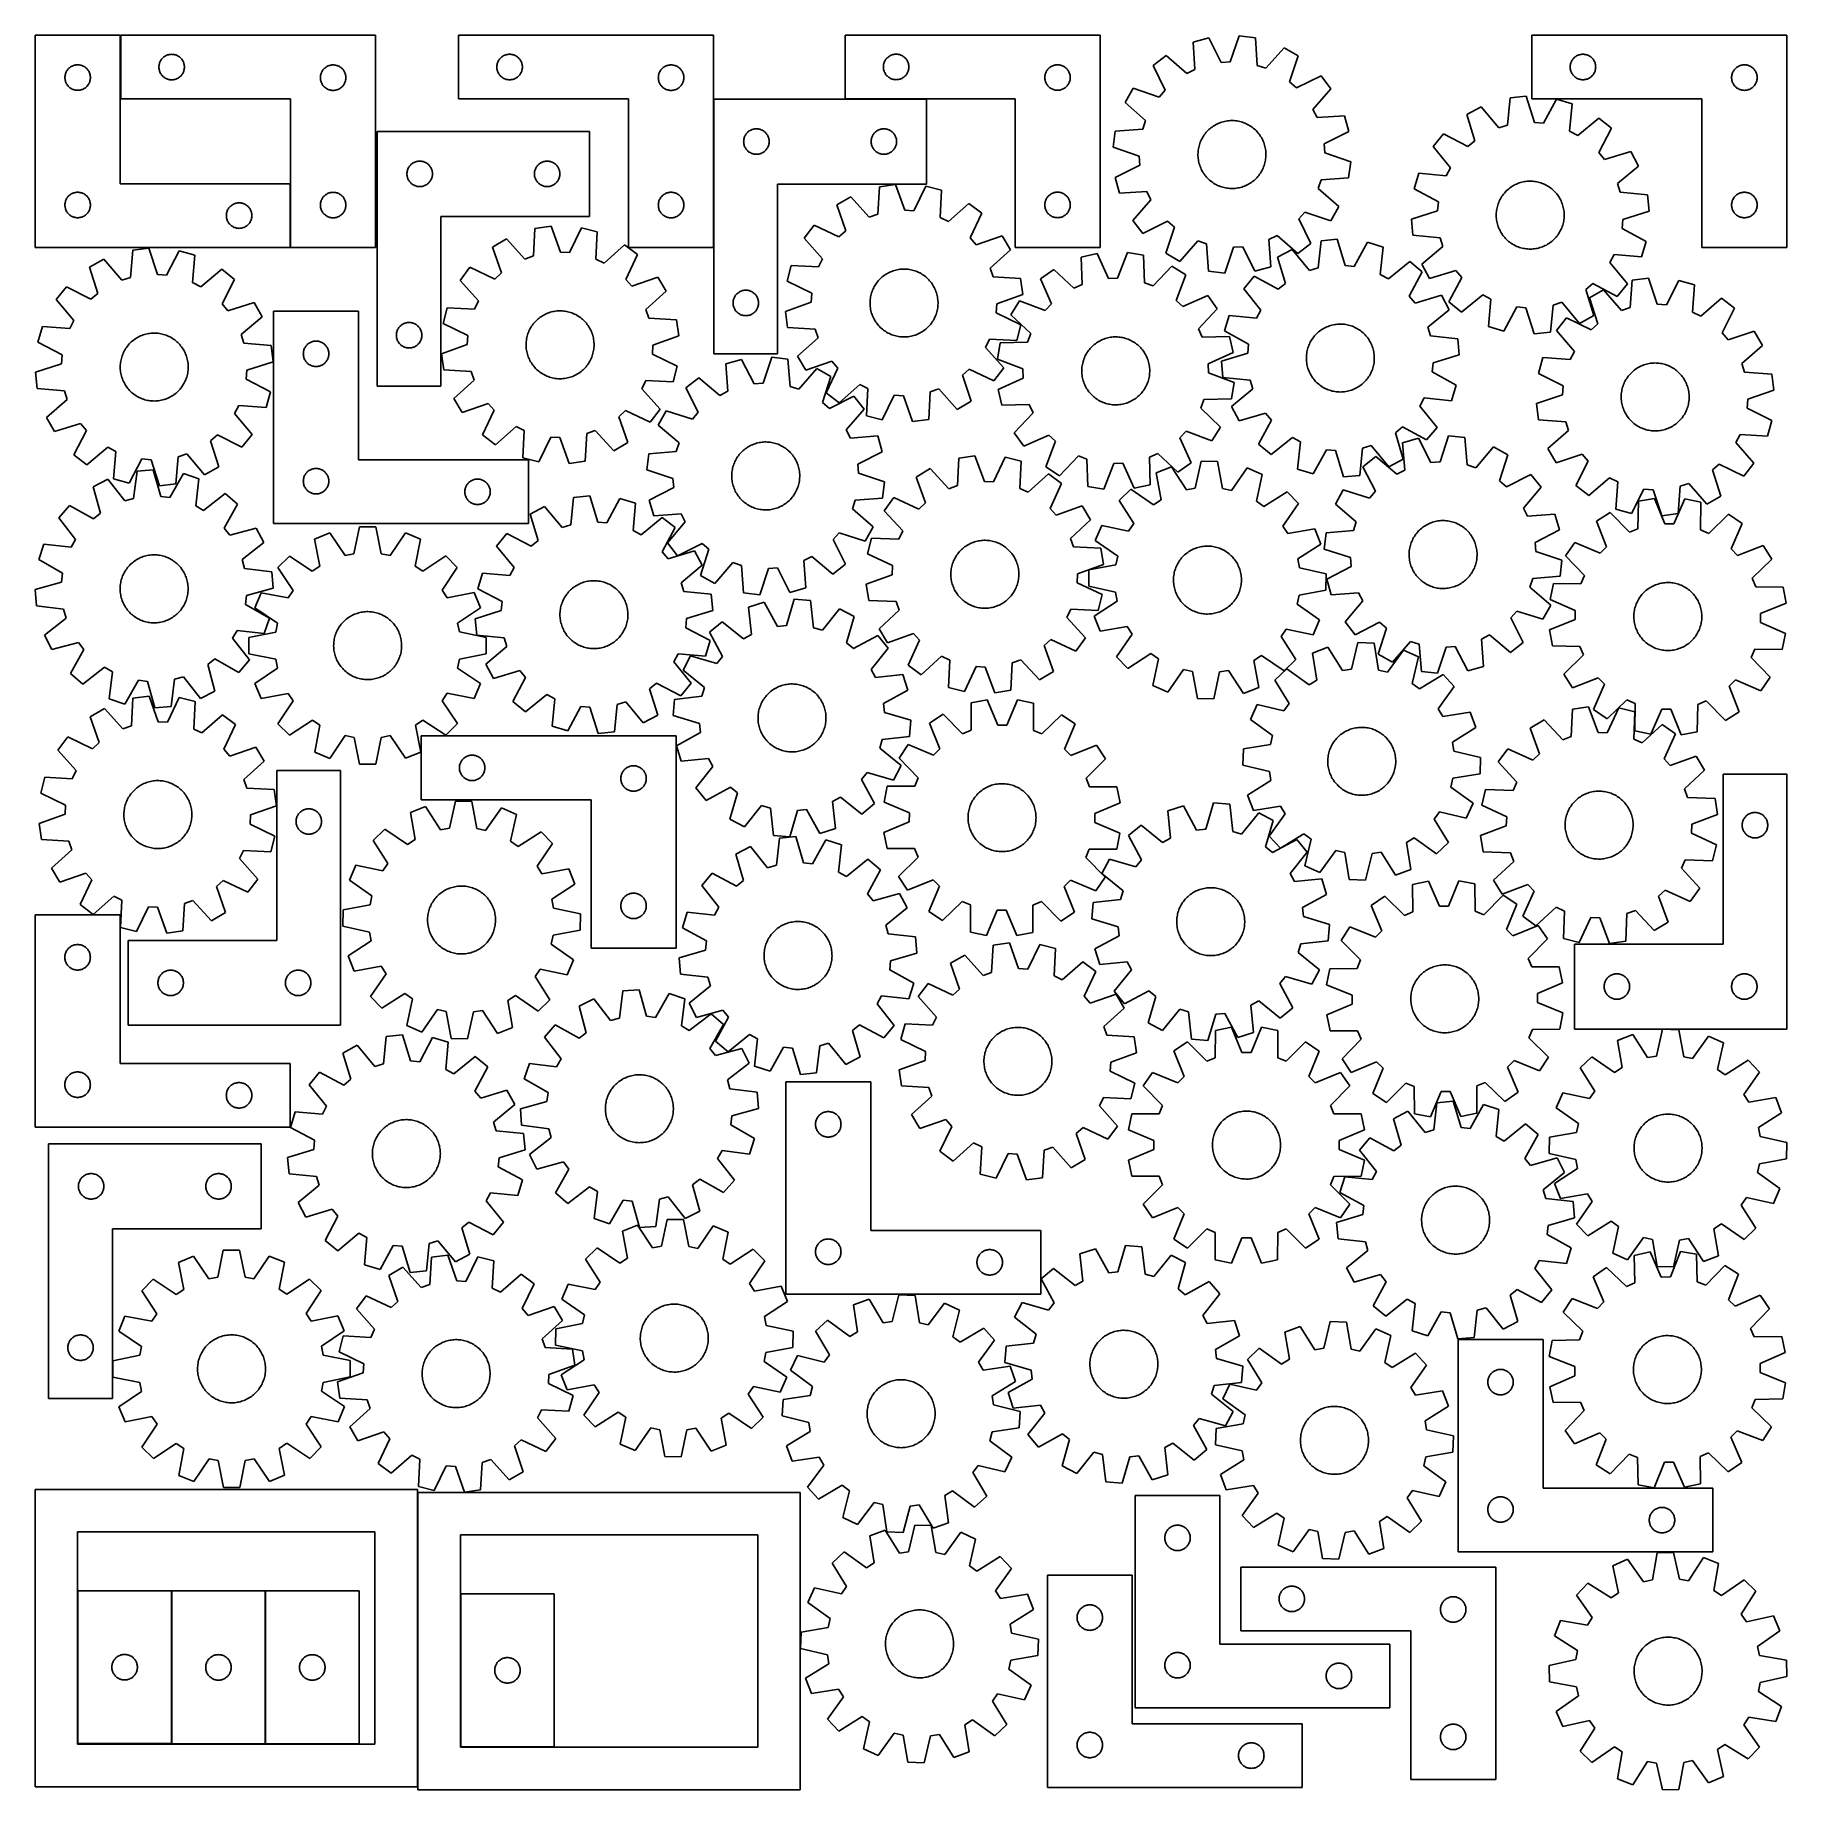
# Model space of a CAD drawing. Header units: millimetres. Extents: x 7 to 1243, y 7 to 1246.
import ezdxf

# ---------------------------------------------------------------- set-up
doc = ezdxf.new("R2010")
doc.units = ezdxf.units.MM
doc.layers.add('CUT', color=7, linetype='CONTINUOUS', true_color=0x000000)

msp = doc.modelspace()

# ---------------------------------------------------------------- linework, layer by layer
at = {"layer": 'CUT'}
for p, q in [((66.549375, 1246.235903), (6.549375, 1246.235903)), ((6.549375, 1246.235903), (6.549375, 1096.235903)), ((66.549375, 1141.235903), (66.549375, 1246.235903)), ((246.930475, 1246.183172), (66.930475, 1246.183172)), ((66.930475, 1246.183172), (66.930475, 1201.183172)), ((246.930475, 1096.183172), (246.930475, 1246.183172)), ((485.574701, 1246.194647), (305.574701, 1246.194647)), ((305.574701, 1246.194647), (305.574701, 1201.194647)), ((485.574701, 1096.194647), (485.574701, 1246.194647)), ((758.480951, 1246.255194), (578.480951, 1246.255194)), ((578.480951, 1246.255194), (578.480951, 1201.255194)), ((758.480951, 1096.255194), (758.480951, 1246.255194)), ((835.402462, 1244.278621), (824.263484, 1241.27718)), ((824.263484, 1241.27718), (825.491213, 1221.939779)), ((844.056609, 1226.942296), (835.402462, 1244.278621)), ((856.737903, 1245.707092), (850.472074, 1227.371831)), ((868.177578, 1244.217359), (856.737903, 1245.707092)), ((869.538644, 1224.888885), (868.177578, 1244.217359)), ((1243.472796, 1246.225409), (1063.472796, 1246.225409)), ((1063.472796, 1246.225409), (1063.472796, 1201.225409)), ((1243.472796, 1096.225409), (1243.472796, 1246.225409)), ((94.61556, 1227.127323), (94.858621, 1227.663771)), ((94.858621, 1227.663771), (95.136247, 1228.183172)), ((95.136247, 1228.183172), (95.447249, 1228.683305)), ((95.447249, 1228.683305), (95.790295, 1229.162025)), ((95.790295, 1229.162025), (96.163917, 1229.617285)), ((96.163917, 1229.617285), (96.566514, 1230.047134)), ((96.566514, 1230.047134), (96.996363, 1230.449731)), ((96.996363, 1230.449731), (97.451622, 1230.823353)), ((97.451622, 1230.823353), (97.930343, 1231.166399)), ((97.930343, 1231.166399), (98.430475, 1231.477401)), ((98.430475, 1231.477401), (98.949877, 1231.755027)), ((98.949877, 1231.755027), (99.486324, 1231.998088)), ((99.486324, 1231.998088), (100.03752, 1232.205544)), ((100.03752, 1232.205544), (100.601104, 1232.376505)), ((100.601104, 1232.376505), (101.174662, 1232.51024)), ((101.174662, 1232.51024), (101.75574, 1232.606176)), ((101.75574, 1232.606176), (102.341847, 1232.663903)), ((102.341847, 1232.663903), (102.930475, 1232.683172)), ((102.930475, 1232.683172), (103.519104, 1232.663903)), ((103.519104, 1232.663903), (104.105211, 1232.606176)), ((104.105211, 1232.606176), (104.686288, 1232.51024)), ((104.686288, 1232.51024), (105.259847, 1232.376505)), ((105.259847, 1232.376505), (105.823431, 1232.205544)), ((105.823431, 1232.205544), (106.374626, 1231.998088)), ((106.374626, 1231.998088), (106.911074, 1231.755027)), ((106.911074, 1231.755027), (107.430475, 1231.477401)), ((107.430475, 1231.477401), (107.930607, 1231.166399)), ((107.930607, 1231.166399), (108.409328, 1230.823353)), ((108.409328, 1230.823353), (108.864588, 1230.449731)), ((108.864588, 1230.449731), (109.294436, 1230.047134)), ((109.294436, 1230.047134), (109.697034, 1229.617285)), ((109.697034, 1229.617285), (110.070655, 1229.162025)), ((110.070655, 1229.162025), (110.413702, 1228.683305)), ((110.413702, 1228.683305), (110.724704, 1228.183172)), ((110.724704, 1228.183172), (111.00233, 1227.663771)), ((111.00233, 1227.663771), (111.245391, 1227.127323)), ((333.259786, 1227.138798), (333.502847, 1227.675245)), ((333.502847, 1227.675245), (333.780473, 1228.194647)), ((333.780473, 1228.194647), (334.091475, 1228.694779)), ((334.091475, 1228.694779), (334.434521, 1229.1735)), ((334.434521, 1229.1735), (334.808143, 1229.628759)), ((334.808143, 1229.628759), (335.21074, 1230.058608)), ((335.21074, 1230.058608), (335.640589, 1230.461205)), ((335.640589, 1230.461205), (336.095849, 1230.834827)), ((336.095849, 1230.834827), (336.574569, 1231.177874)), ((336.574569, 1231.177874), (337.074701, 1231.488876)), ((337.074701, 1231.488876), (337.594103, 1231.766502)), ((337.594103, 1231.766502), (338.130551, 1232.009563)), ((338.130551, 1232.009563), (338.681746, 1232.217018)), ((338.681746, 1232.217018), (339.24533, 1232.38798)), ((339.24533, 1232.38798), (339.818889, 1232.521715)), ((339.818889, 1232.521715), (340.399966, 1232.617651)), ((340.399966, 1232.617651), (340.986073, 1232.675377)), ((340.986073, 1232.675377), (341.574701, 1232.694647)), ((341.574701, 1232.694647), (342.16333, 1232.675377)), ((342.16333, 1232.675377), (342.749437, 1232.617651)), ((342.749437, 1232.617651), (343.330514, 1232.521715)), ((343.330514, 1232.521715), (343.904073, 1232.38798)), ((343.904073, 1232.38798), (344.467657, 1232.217018)), ((344.467657, 1232.217018), (345.018852, 1232.009563)), ((345.018852, 1232.009563), (345.5553, 1231.766502)), ((345.5553, 1231.766502), (346.074701, 1231.488876)), ((346.074701, 1231.488876), (346.574834, 1231.177874)), ((346.574834, 1231.177874), (347.053554, 1230.834827)), ((347.053554, 1230.834827), (347.508814, 1230.461205)), ((347.508814, 1230.461205), (347.938662, 1230.058608)), ((347.938662, 1230.058608), (348.34126, 1229.628759)), ((348.34126, 1229.628759), (348.714881, 1229.1735)), ((348.714881, 1229.1735), (349.057928, 1228.694779)), ((349.057928, 1228.694779), (349.36893, 1228.194647)), ((349.36893, 1228.194647), (349.646556, 1227.675245)), ((349.646556, 1227.675245), (349.889617, 1227.138798)), ((606.166036, 1227.199345), (606.409097, 1227.735792)), ((606.409097, 1227.735792), (606.686723, 1228.255194)), ((606.686723, 1228.255194), (606.997725, 1228.755326)), ((606.997725, 1228.755326), (607.340771, 1229.234047)), ((607.340771, 1229.234047), (607.714393, 1229.689306)), ((607.714393, 1229.689306), (608.11699, 1230.119155)), ((608.11699, 1230.119155), (608.546839, 1230.521752)), ((608.546839, 1230.521752), (609.002099, 1230.895374)), ((609.002099, 1230.895374), (609.480819, 1231.23842)), ((609.480819, 1231.23842), (609.980951, 1231.549423)), ((609.980951, 1231.549423), (610.500353, 1231.827049)), ((610.500353, 1231.827049), (611.036801, 1232.07011)), ((611.036801, 1232.07011), (611.587996, 1232.277565)), ((611.587996, 1232.277565), (612.15158, 1232.448526)), ((612.15158, 1232.448526), (612.725139, 1232.582261)), ((612.725139, 1232.582261), (613.306216, 1232.678198)), ((613.306216, 1232.678198), (613.892323, 1232.735924)), ((613.892323, 1232.735924), (614.480951, 1232.755194)), ((614.480951, 1232.755194), (615.06958, 1232.735924)), ((615.06958, 1232.735924), (615.655687, 1232.678198)), ((615.655687, 1232.678198), (616.236764, 1232.582261)), ((616.236764, 1232.582261), (616.810323, 1232.448526)), ((616.810323, 1232.448526), (617.373907, 1232.277565)), ((617.373907, 1232.277565), (617.925102, 1232.07011)), ((617.925102, 1232.07011), (618.46155, 1231.827049)), ((618.46155, 1231.827049), (618.980951, 1231.549423)), ((618.980951, 1231.549423), (619.481084, 1231.23842)), ((619.481084, 1231.23842), (619.959804, 1230.895374)), ((619.959804, 1230.895374), (620.415064, 1230.521752)), ((620.415064, 1230.521752), (620.844912, 1230.119155)), ((620.844912, 1230.119155), (621.24751, 1229.689306)), ((621.24751, 1229.689306), (621.621131, 1229.234047)), ((621.621131, 1229.234047), (621.964178, 1228.755326)), ((621.964178, 1228.755326), (622.27518, 1228.255194)), ((622.27518, 1228.255194), (622.552806, 1227.735792)), ((622.552806, 1227.735792), (622.795867, 1227.199345)), ((805.098758, 1231.792725), (795.956286, 1224.757053)), ((819.728472, 1219.087848), (805.098758, 1231.792725)), ((850.472074, 1227.371831), (844.056609, 1226.942296)), ((888.435609, 1237.372374), (875.630137, 1222.830631)), ((898.434394, 1231.618267), (888.435609, 1237.372374)), ((892.295168, 1213.240228), (898.434394, 1231.618267)), ((1091.15788, 1227.16956), (1091.400941, 1227.706007)), ((1091.400941, 1227.706007), (1091.678567, 1228.225409)), ((1091.678567, 1228.225409), (1091.989569, 1228.725541)), ((1091.989569, 1228.725541), (1092.332616, 1229.204262)), ((1092.332616, 1229.204262), (1092.706237, 1229.659521)), ((1092.706237, 1229.659521), (1093.108835, 1230.08937)), ((1093.108835, 1230.08937), (1093.538683, 1230.491967)), ((1093.538683, 1230.491967), (1093.993943, 1230.865589)), ((1093.993943, 1230.865589), (1094.472664, 1231.208635)), ((1094.472664, 1231.208635), (1094.972796, 1231.519637)), ((1094.972796, 1231.519637), (1095.492197, 1231.797263)), ((1095.492197, 1231.797263), (1096.028645, 1232.040325)), ((1096.028645, 1232.040325), (1096.57984, 1232.24778)), ((1096.57984, 1232.24778), (1097.143424, 1232.418741)), ((1097.143424, 1232.418741), (1097.716983, 1232.552476)), ((1097.716983, 1232.552476), (1098.29806, 1232.648413)), ((1098.29806, 1232.648413), (1098.884167, 1232.706139)), ((1098.884167, 1232.706139), (1099.472796, 1232.725409)), ((1099.472796, 1232.725409), (1100.061424, 1232.706139)), ((1100.061424, 1232.706139), (1100.647531, 1232.648413)), ((1100.647531, 1232.648413), (1101.228609, 1232.552476)), ((1101.228609, 1232.552476), (1101.802167, 1232.418741)), ((1101.802167, 1232.418741), (1102.365751, 1232.24778)), ((1102.365751, 1232.24778), (1102.916947, 1232.040325)), ((1102.916947, 1232.040325), (1103.453394, 1231.797263)), ((1103.453394, 1231.797263), (1103.972796, 1231.519637)), ((1103.972796, 1231.519637), (1104.472928, 1231.208635)), ((1104.472928, 1231.208635), (1104.951648, 1230.865589)), ((1104.951648, 1230.865589), (1105.406908, 1230.491967)), ((1105.406908, 1230.491967), (1105.836757, 1230.08937)), ((1105.836757, 1230.08937), (1106.239354, 1229.659521)), ((1106.239354, 1229.659521), (1106.612976, 1229.204262)), ((1106.612976, 1229.204262), (1106.956022, 1228.725541)), ((1106.956022, 1228.725541), (1107.267024, 1228.225409)), ((1107.267024, 1228.225409), (1107.54465, 1227.706007)), ((1107.54465, 1227.706007), (1107.787711, 1227.16956)), ((27.549375, 1216.235903), (27.568645, 1216.824531)), ((27.568645, 1215.647275), (27.549375, 1216.235903)), ((27.568645, 1216.824531), (27.626371, 1217.410639)), ((27.626371, 1215.061168), (27.568645, 1215.647275)), ((27.626371, 1217.410639), (27.722307, 1217.991716)), ((27.722307, 1214.48009), (27.626371, 1215.061168)), ((27.722307, 1217.991716), (27.856042, 1218.565275)), ((27.856042, 1218.565275), (28.027004, 1219.128858)), ((28.027004, 1219.128858), (28.234459, 1219.680054)), ((28.234459, 1219.680054), (28.47752, 1220.216502)), ((28.47752, 1220.216502), (28.755146, 1220.735903)), ((28.755146, 1220.735903), (29.066148, 1221.236035)), ((29.066148, 1221.236035), (29.409195, 1221.714756)), ((29.409195, 1221.714756), (29.782817, 1222.170016)), ((29.782817, 1222.170016), (30.185414, 1222.599864)), ((30.185414, 1222.599864), (30.615263, 1223.002462)), ((30.615263, 1223.002462), (31.070522, 1223.376083)), ((31.070522, 1223.376083), (31.549243, 1223.71913)), ((31.549243, 1223.71913), (32.049375, 1224.030132)), ((32.049375, 1224.030132), (32.568777, 1224.307758)), ((32.568777, 1224.307758), (33.105224, 1224.550819)), ((33.105224, 1224.550819), (33.65642, 1224.758274)), ((33.65642, 1224.758274), (34.220004, 1224.929236)), ((34.220004, 1224.929236), (34.793562, 1225.062971)), ((34.793562, 1225.062971), (35.374639, 1225.158907)), ((35.374639, 1225.158907), (35.960747, 1225.216634)), ((35.960747, 1225.216634), (36.549375, 1225.235903)), ((36.549375, 1225.235903), (37.138003, 1225.216634)), ((37.138003, 1225.216634), (37.724111, 1225.158907)), ((37.724111, 1225.158907), (38.305188, 1225.062971)), ((38.305188, 1225.062971), (38.878746, 1224.929236)), ((38.878746, 1224.929236), (39.44233, 1224.758274)), ((39.44233, 1224.758274), (39.993526, 1224.550819)), ((39.993526, 1224.550819), (40.529973, 1224.307758)), ((40.529973, 1224.307758), (41.049375, 1224.030132)), ((41.049375, 1224.030132), (41.549507, 1223.71913)), ((41.549507, 1223.71913), (42.028228, 1223.376083)), ((42.028228, 1223.376083), (42.483487, 1223.002462)), ((42.483487, 1223.002462), (42.913336, 1222.599864)), ((42.913336, 1222.599864), (43.315933, 1222.170016)), ((43.315933, 1222.170016), (43.689555, 1221.714756)), ((43.689555, 1221.714756), (44.032601, 1221.236035)), ((44.032601, 1221.236035), (44.343604, 1220.735903)), ((44.343604, 1220.735903), (44.62123, 1220.216502)), ((44.62123, 1220.216502), (44.864291, 1219.680054)), ((44.864291, 1219.680054), (45.071746, 1219.128858)), ((45.071746, 1219.128858), (45.242707, 1218.565275)), ((45.242707, 1218.565275), (45.376442, 1217.991716)), ((45.376442, 1217.991716), (45.472379, 1217.410639)), ((45.472379, 1215.061168), (45.376442, 1214.48009)), ((45.472379, 1217.410639), (45.530105, 1216.824531)), ((45.530105, 1215.647275), (45.472379, 1215.061168)), ((45.530105, 1216.824531), (45.549375, 1216.235903)), ((45.549375, 1216.235903), (45.530105, 1215.647275)), ((93.930475, 1223.683172), (93.949745, 1224.271801)), ((93.949745, 1223.094544), (93.930475, 1223.683172)), ((93.949745, 1224.271801), (94.007472, 1224.857908)), ((94.007472, 1222.508437), (93.949745, 1223.094544)), ((94.007472, 1224.857908), (94.103408, 1225.438985)), ((94.103408, 1221.92736), (94.007472, 1222.508437)), ((94.103408, 1225.438985), (94.237143, 1226.012544)), ((94.237143, 1221.353801), (94.103408, 1221.92736)), ((94.237143, 1226.012544), (94.408104, 1226.576128)), ((94.408104, 1220.790217), (94.237143, 1221.353801)), ((94.408104, 1226.576128), (94.61556, 1227.127323)), ((94.61556, 1220.239022), (94.408104, 1220.790217)), ((94.858621, 1219.702574), (94.61556, 1220.239022)), ((95.136247, 1219.183172), (94.858621, 1219.702574)), ((95.447249, 1218.68304), (95.136247, 1219.183172)), ((95.790295, 1218.20432), (95.447249, 1218.68304)), ((96.163917, 1217.74906), (95.790295, 1218.20432)), ((96.566514, 1217.319211), (96.163917, 1217.74906)), ((96.996363, 1216.916614), (96.566514, 1217.319211)), ((97.451622, 1216.542992), (96.996363, 1216.916614)), ((97.930343, 1216.199946), (97.451622, 1216.542992)), ((98.430475, 1215.888944), (97.930343, 1216.199946)), ((98.949877, 1215.611318), (98.430475, 1215.888944)), ((99.486324, 1215.368257), (98.949877, 1215.611318)), ((100.03752, 1215.160801), (99.486324, 1215.368257)), ((100.601104, 1214.98984), (100.03752, 1215.160801)), ((101.174662, 1214.856105), (100.601104, 1214.98984)), ((105.259847, 1214.98984), (104.686288, 1214.856105)), ((105.823431, 1215.160801), (105.259847, 1214.98984)), ((106.374626, 1215.368257), (105.823431, 1215.160801)), ((106.911074, 1215.611318), (106.374626, 1215.368257)), ((107.430475, 1215.888944), (106.911074, 1215.611318)), ((107.930607, 1216.199946), (107.430475, 1215.888944)), ((108.409328, 1216.542992), (107.930607, 1216.199946)), ((108.864588, 1216.916614), (108.409328, 1216.542992)), ((109.294436, 1217.319211), (108.864588, 1216.916614)), ((109.697034, 1217.74906), (109.294436, 1217.319211)), ((110.070655, 1218.20432), (109.697034, 1217.74906)), ((110.413702, 1218.68304), (110.070655, 1218.20432)), ((110.724704, 1219.183172), (110.413702, 1218.68304)), ((111.00233, 1219.702574), (110.724704, 1219.183172)), ((111.245391, 1220.239022), (111.00233, 1219.702574)), ((111.245391, 1227.127323), (111.452847, 1226.576128)), ((111.452847, 1220.790217), (111.245391, 1220.239022)), ((111.452847, 1226.576128), (111.623808, 1226.012544)), ((111.623808, 1221.353801), (111.452847, 1220.790217)), ((111.623808, 1226.012544), (111.757543, 1225.438985)), ((111.757543, 1221.92736), (111.623808, 1221.353801)), ((111.757543, 1225.438985), (111.853479, 1224.857908)), ((111.853479, 1222.508437), (111.757543, 1221.92736)), ((111.853479, 1224.857908), (111.911206, 1224.271801)), ((111.911206, 1223.094544), (111.853479, 1222.508437)), ((111.911206, 1224.271801), (111.930475, 1223.683172)), ((111.930475, 1223.683172), (111.911206, 1223.094544)), ((207.930475, 1216.183172), (207.949745, 1216.771801)), ((207.949745, 1215.594544), (207.930475, 1216.183172)), ((207.949745, 1216.771801), (208.007472, 1217.357908)), ((208.007472, 1215.008437), (207.949745, 1215.594544)), ((208.007472, 1217.357908), (208.103408, 1217.938985)), ((208.103408, 1214.42736), (208.007472, 1215.008437)), ((208.103408, 1217.938985), (208.237143, 1218.512544)), ((208.237143, 1218.512544), (208.408104, 1219.076128)), ((208.408104, 1219.076128), (208.61556, 1219.627323)), ((208.61556, 1219.627323), (208.858621, 1220.163771)), ((208.858621, 1220.163771), (209.136247, 1220.683172)), ((209.136247, 1220.683172), (209.447249, 1221.183305)), ((209.447249, 1221.183305), (209.790295, 1221.662025)), ((209.790295, 1221.662025), (210.163917, 1222.117285)), ((210.163917, 1222.117285), (210.566514, 1222.547134)), ((210.566514, 1222.547134), (210.996363, 1222.949731)), ((210.996363, 1222.949731), (211.451622, 1223.323353)), ((211.451622, 1223.323353), (211.930343, 1223.666399)), ((211.930343, 1223.666399), (212.430475, 1223.977401)), ((212.430475, 1223.977401), (212.949877, 1224.255027)), ((212.949877, 1224.255027), (213.486324, 1224.498088)), ((213.486324, 1224.498088), (214.03752, 1224.705544)), ((214.03752, 1224.705544), (214.601104, 1224.876505)), ((214.601104, 1224.876505), (215.174662, 1225.01024)), ((215.174662, 1225.01024), (215.75574, 1225.106176)), ((215.75574, 1225.106176), (216.341847, 1225.163903)), ((216.341847, 1225.163903), (216.930475, 1225.183172)), ((216.930475, 1225.183172), (217.519104, 1225.163903)), ((217.519104, 1225.163903), (218.105211, 1225.106176)), ((218.105211, 1225.106176), (218.686288, 1225.01024)), ((218.686288, 1225.01024), (219.259847, 1224.876505)), ((219.259847, 1224.876505), (219.823431, 1224.705544)), ((219.823431, 1224.705544), (220.374626, 1224.498088)), ((220.374626, 1224.498088), (220.911074, 1224.255027)), ((220.911074, 1224.255027), (221.430475, 1223.977401)), ((221.430475, 1223.977401), (221.930607, 1223.666399)), ((221.930607, 1223.666399), (222.409328, 1223.323353)), ((222.409328, 1223.323353), (222.864588, 1222.949731)), ((222.864588, 1222.949731), (223.294436, 1222.547134)), ((223.294436, 1222.547134), (223.697034, 1222.117285)), ((223.697034, 1222.117285), (224.070655, 1221.662025)), ((224.070655, 1221.662025), (224.413702, 1221.183305)), ((224.413702, 1221.183305), (224.724704, 1220.683172)), ((224.724704, 1220.683172), (225.00233, 1220.163771)), ((225.00233, 1220.163771), (225.245391, 1219.627323)), ((225.245391, 1219.627323), (225.452847, 1219.076128)), ((225.452847, 1219.076128), (225.623808, 1218.512544)), ((225.623808, 1218.512544), (225.757543, 1217.938985)), ((225.757543, 1217.938985), (225.853479, 1217.357908)), ((225.853479, 1215.008437), (225.757543, 1214.42736)), ((225.853479, 1217.357908), (225.911206, 1216.771801)), ((225.911206, 1215.594544), (225.853479, 1215.008437)), ((225.911206, 1216.771801), (225.930475, 1216.183172)), ((225.930475, 1216.183172), (225.911206, 1215.594544)), ((332.574701, 1223.694647), (332.593971, 1224.283275)), ((332.593971, 1223.106019), (332.574701, 1223.694647)), ((332.593971, 1224.283275), (332.651698, 1224.869383)), ((332.651698, 1222.519911), (332.593971, 1223.106019)), ((332.651698, 1224.869383), (332.747634, 1225.45046)), ((332.747634, 1221.938834), (332.651698, 1222.519911)), ((332.747634, 1225.45046), (332.881369, 1226.024018)), ((332.881369, 1221.365276), (332.747634, 1221.938834)), ((332.881369, 1226.024018), (333.05233, 1226.587602)), ((333.05233, 1220.801692), (332.881369, 1221.365276)), ((333.05233, 1226.587602), (333.259786, 1227.138798)), ((333.259786, 1220.250496), (333.05233, 1220.801692)), ((333.502847, 1219.714049), (333.259786, 1220.250496)), ((333.780473, 1219.194647), (333.502847, 1219.714049)), ((334.091475, 1218.694515), (333.780473, 1219.194647)), ((334.434521, 1218.215794), (334.091475, 1218.694515)), ((334.808143, 1217.760535), (334.434521, 1218.215794)), ((335.21074, 1217.330686), (334.808143, 1217.760535)), ((335.640589, 1216.928089), (335.21074, 1217.330686)), ((336.095849, 1216.554467), (335.640589, 1216.928089)), ((336.574569, 1216.211421), (336.095849, 1216.554467)), ((337.074701, 1215.900418), (336.574569, 1216.211421)), ((337.594103, 1215.622792), (337.074701, 1215.900418)), ((338.130551, 1215.379731), (337.594103, 1215.622792)), ((338.681746, 1215.172276), (338.130551, 1215.379731)), ((339.24533, 1215.001315), (338.681746, 1215.172276)), ((339.818889, 1214.86758), (339.24533, 1215.001315)), ((343.904073, 1215.001315), (343.330514, 1214.86758)), ((344.467657, 1215.172276), (343.904073, 1215.001315)), ((345.018852, 1215.379731), (344.467657, 1215.172276)), ((345.5553, 1215.622792), (345.018852, 1215.379731)), ((346.074701, 1215.900418), (345.5553, 1215.622792)), ((346.574834, 1216.211421), (346.074701, 1215.900418)), ((347.053554, 1216.554467), (346.574834, 1216.211421)), ((347.508814, 1216.928089), (347.053554, 1216.554467)), ((347.938662, 1217.330686), (347.508814, 1216.928089)), ((348.34126, 1217.760535), (347.938662, 1217.330686)), ((348.714881, 1218.215794), (348.34126, 1217.760535)), ((349.057928, 1218.694515), (348.714881, 1218.215794)), ((349.36893, 1219.194647), (349.057928, 1218.694515)), ((349.646556, 1219.714049), (349.36893, 1219.194647)), ((349.889617, 1220.250496), (349.646556, 1219.714049)), ((349.889617, 1227.138798), (350.097073, 1226.587602)), ((350.097073, 1220.801692), (349.889617, 1220.250496)), ((350.097073, 1226.587602), (350.268034, 1226.024018)), ((350.268034, 1221.365276), (350.097073, 1220.801692)), ((350.268034, 1226.024018), (350.401769, 1225.45046)), ((350.401769, 1221.938834), (350.268034, 1221.365276)), ((350.401769, 1225.45046), (350.497705, 1224.869383)), ((350.497705, 1222.519911), (350.401769, 1221.938834)), ((350.497705, 1224.869383), (350.555432, 1224.283275)), ((350.555432, 1223.106019), (350.497705, 1222.519911)), ((350.555432, 1224.283275), (350.574701, 1223.694647)), ((350.574701, 1223.694647), (350.555432, 1223.106019)), ((446.574701, 1216.194647), (446.593971, 1216.783275)), ((446.593971, 1215.606019), (446.574701, 1216.194647)), ((446.593971, 1216.783275), (446.651698, 1217.369383)), ((446.651698, 1215.019911), (446.593971, 1215.606019)), ((446.651698, 1217.369383), (446.747634, 1217.95046)), ((446.747634, 1214.438834), (446.651698, 1215.019911)), ((446.747634, 1217.95046), (446.881369, 1218.524018)), ((446.881369, 1218.524018), (447.05233, 1219.087602)), ((447.05233, 1219.087602), (447.259786, 1219.638798)), ((447.259786, 1219.638798), (447.502847, 1220.175245)), ((447.502847, 1220.175245), (447.780473, 1220.694647)), ((447.780473, 1220.694647), (448.091475, 1221.194779)), ((448.091475, 1221.194779), (448.434521, 1221.6735)), ((448.434521, 1221.6735), (448.808143, 1222.128759)), ((448.808143, 1222.128759), (449.21074, 1222.558608)), ((449.21074, 1222.558608), (449.640589, 1222.961205)), ((449.640589, 1222.961205), (450.095849, 1223.334827)), ((450.095849, 1223.334827), (450.574569, 1223.677874)), ((450.574569, 1223.677874), (451.074701, 1223.988876)), ((451.074701, 1223.988876), (451.594103, 1224.266502)), ((451.594103, 1224.266502), (452.130551, 1224.509563)), ((452.130551, 1224.509563), (452.681746, 1224.717018)), ((452.681746, 1224.717018), (453.24533, 1224.88798)), ((453.24533, 1224.88798), (453.818889, 1225.021715)), ((453.818889, 1225.021715), (454.399966, 1225.117651)), ((454.399966, 1225.117651), (454.986073, 1225.175377)), ((454.986073, 1225.175377), (455.574701, 1225.194647)), ((455.574701, 1225.194647), (456.16333, 1225.175377)), ((456.16333, 1225.175377), (456.749437, 1225.117651)), ((456.749437, 1225.117651), (457.330514, 1225.021715)), ((457.330514, 1225.021715), (457.904073, 1224.88798)), ((457.904073, 1224.88798), (458.467657, 1224.717018)), ((458.467657, 1224.717018), (459.018852, 1224.509563)), ((459.018852, 1224.509563), (459.5553, 1224.266502)), ((459.5553, 1224.266502), (460.074701, 1223.988876)), ((460.074701, 1223.988876), (460.574834, 1223.677874)), ((460.574834, 1223.677874), (461.053554, 1223.334827)), ((461.053554, 1223.334827), (461.508814, 1222.961205)), ((461.508814, 1222.961205), (461.938662, 1222.558608)), ((461.938662, 1222.558608), (462.34126, 1222.128759)), ((462.34126, 1222.128759), (462.714881, 1221.6735)), ((462.714881, 1221.6735), (463.057928, 1221.194779)), ((463.057928, 1221.194779), (463.36893, 1220.694647)), ((463.36893, 1220.694647), (463.646556, 1220.175245)), ((463.646556, 1220.175245), (463.889617, 1219.638798)), ((463.889617, 1219.638798), (464.097073, 1219.087602)), ((464.097073, 1219.087602), (464.268034, 1218.524018)), ((464.268034, 1218.524018), (464.401769, 1217.95046)), ((464.401769, 1217.95046), (464.497705, 1217.369383)), ((464.497705, 1215.019911), (464.401769, 1214.438834)), ((464.497705, 1217.369383), (464.555432, 1216.783275)), ((464.555432, 1215.606019), (464.497705, 1215.019911)), ((464.555432, 1216.783275), (464.574701, 1216.194647)), ((464.574701, 1216.194647), (464.555432, 1215.606019)), ((605.480951, 1223.755194), (605.500221, 1224.343822)), ((605.500221, 1223.166566), (605.480951, 1223.755194)), ((605.500221, 1224.343822), (605.557948, 1224.92993)), ((605.557948, 1222.580458), (605.500221, 1223.166566)), ((605.557948, 1224.92993), (605.653884, 1225.511007)), ((605.653884, 1221.999381), (605.557948, 1222.580458)), ((605.653884, 1225.511007), (605.787619, 1226.084565)), ((605.787619, 1221.425823), (605.653884, 1221.999381)), ((605.787619, 1226.084565), (605.95858, 1226.648149)), ((605.95858, 1220.862239), (605.787619, 1221.425823)), ((605.95858, 1226.648149), (606.166036, 1227.199345)), ((606.166036, 1220.311043), (605.95858, 1220.862239)), ((606.409097, 1219.774596), (606.166036, 1220.311043)), ((606.686723, 1219.255194), (606.409097, 1219.774596)), ((606.997725, 1218.755062), (606.686723, 1219.255194)), ((607.340771, 1218.276341), (606.997725, 1218.755062)), ((607.714393, 1217.821082), (607.340771, 1218.276341)), ((608.11699, 1217.391233), (607.714393, 1217.821082)), ((608.546839, 1216.988636), (608.11699, 1217.391233)), ((609.002099, 1216.615014), (608.546839, 1216.988636)), ((609.480819, 1216.271967), (609.002099, 1216.615014)), ((609.980951, 1215.960965), (609.480819, 1216.271967)), ((610.500353, 1215.683339), (609.980951, 1215.960965)), ((611.036801, 1215.440278), (610.500353, 1215.683339)), ((611.587996, 1215.232823), (611.036801, 1215.440278)), ((612.15158, 1215.061862), (611.587996, 1215.232823)), ((612.725139, 1214.928126), (612.15158, 1215.061862)), ((616.810323, 1215.061862), (616.236764, 1214.928126)), ((617.373907, 1215.232823), (616.810323, 1215.061862)), ((617.925102, 1215.440278), (617.373907, 1215.232823)), ((618.46155, 1215.683339), (617.925102, 1215.440278)), ((618.980951, 1215.960965), (618.46155, 1215.683339)), ((619.481084, 1216.271967), (618.980951, 1215.960965)), ((619.959804, 1216.615014), (619.481084, 1216.271967)), ((620.415064, 1216.988636), (619.959804, 1216.615014)), ((620.844912, 1217.391233), (620.415064, 1216.988636)), ((621.24751, 1217.821082), (620.844912, 1217.391233)), ((621.621131, 1218.276341), (621.24751, 1217.821082)), ((621.964178, 1218.755062), (621.621131, 1218.276341)), ((622.27518, 1219.255194), (621.964178, 1218.755062)), ((622.552806, 1219.774596), (622.27518, 1219.255194)), ((622.795867, 1220.311043), (622.552806, 1219.774596)), ((622.795867, 1227.199345), (623.003323, 1226.648149)), ((623.003323, 1220.862239), (622.795867, 1220.311043)), ((623.003323, 1226.648149), (623.174284, 1226.084565)), ((623.174284, 1221.425823), (623.003323, 1220.862239)), ((623.174284, 1226.084565), (623.308019, 1225.511007)), ((623.308019, 1221.999381), (623.174284, 1221.425823)), ((623.308019, 1225.511007), (623.403955, 1224.92993)), ((623.403955, 1222.580458), (623.308019, 1221.999381)), ((623.403955, 1224.92993), (623.461682, 1224.343822)), ((623.461682, 1223.166566), (623.403955, 1222.580458)), ((623.461682, 1224.343822), (623.480951, 1223.755194)), ((623.480951, 1223.755194), (623.461682, 1223.166566)), ((719.480951, 1216.255194), (719.500221, 1216.843822)), ((719.500221, 1215.666566), (719.480951, 1216.255194)), ((719.500221, 1216.843822), (719.557948, 1217.42993)), ((719.557948, 1215.080458), (719.500221, 1215.666566)), ((719.557948, 1217.42993), (719.653884, 1218.011007)), ((719.653884, 1214.499381), (719.557948, 1215.080458)), ((719.653884, 1218.011007), (719.787619, 1218.584565)), ((719.787619, 1218.584565), (719.95858, 1219.148149)), ((719.95858, 1219.148149), (720.166036, 1219.699345)), ((720.166036, 1219.699345), (720.409097, 1220.235792)), ((720.409097, 1220.235792), (720.686723, 1220.755194)), ((720.686723, 1220.755194), (720.997725, 1221.255326)), ((720.997725, 1221.255326), (721.340771, 1221.734047)), ((721.340771, 1221.734047), (721.714393, 1222.189306)), ((721.714393, 1222.189306), (722.11699, 1222.619155)), ((722.11699, 1222.619155), (722.546839, 1223.021752)), ((722.546839, 1223.021752), (723.002099, 1223.395374)), ((723.002099, 1223.395374), (723.480819, 1223.73842)), ((723.480819, 1223.73842), (723.980951, 1224.049423)), ((723.980951, 1224.049423), (724.500353, 1224.327049)), ((724.500353, 1224.327049), (725.036801, 1224.57011)), ((725.036801, 1224.57011), (725.587996, 1224.777565)), ((725.587996, 1224.777565), (726.15158, 1224.948526)), ((726.15158, 1224.948526), (726.725139, 1225.082261)), ((726.725139, 1225.082261), (727.306216, 1225.178198)), ((727.306216, 1225.178198), (727.892323, 1225.235924)), ((727.892323, 1225.235924), (728.480951, 1225.255194)), ((728.480951, 1225.255194), (729.06958, 1225.235924)), ((729.06958, 1225.235924), (729.655687, 1225.178198)), ((729.655687, 1225.178198), (730.236764, 1225.082261)), ((730.236764, 1225.082261), (730.810323, 1224.948526)), ((730.810323, 1224.948526), (731.373907, 1224.777565)), ((731.373907, 1224.777565), (731.925102, 1224.57011)), ((731.925102, 1224.57011), (732.46155, 1224.327049)), ((732.46155, 1224.327049), (732.980951, 1224.049423)), ((732.980951, 1224.049423), (733.481084, 1223.73842)), ((733.481084, 1223.73842), (733.959804, 1223.395374)), ((733.959804, 1223.395374), (734.415064, 1223.021752)), ((734.415064, 1223.021752), (734.844912, 1222.619155)), ((734.844912, 1222.619155), (735.24751, 1222.189306)), ((735.24751, 1222.189306), (735.621131, 1221.734047)), ((735.621131, 1221.734047), (735.964178, 1221.255326)), ((735.964178, 1221.255326), (736.27518, 1220.755194)), ((736.27518, 1220.755194), (736.552806, 1220.235792)), ((736.552806, 1220.235792), (736.795867, 1219.699345)), ((736.795867, 1219.699345), (737.003323, 1219.148149)), ((737.003323, 1219.148149), (737.174284, 1218.584565)), ((737.174284, 1218.584565), (737.308019, 1218.011007)), ((737.308019, 1218.011007), (737.403955, 1217.42993)), ((737.403955, 1215.080458), (737.308019, 1214.499381)), ((737.403955, 1217.42993), (737.461682, 1216.843822)), ((737.461682, 1215.666566), (737.403955, 1215.080458)), ((737.461682, 1216.843822), (737.480951, 1216.255194)), ((737.480951, 1216.255194), (737.461682, 1215.666566)), ((795.956286, 1224.757053), (804.490664, 1207.361455)), ((825.491213, 1221.939779), (819.728472, 1219.087848)), ((875.630137, 1222.830631), (869.538644, 1224.888885)), ((914.530912, 1217.541913), (897.135314, 1209.007536)), ((921.566583, 1208.399441), (914.530912, 1217.541913)), ((1090.472796, 1223.725409), (1090.492065, 1224.314037)), ((1090.492065, 1223.136781), (1090.472796, 1223.725409)), ((1090.492065, 1224.314037), (1090.549792, 1224.900145)), ((1090.549792, 1222.550673), (1090.492065, 1223.136781)), ((1090.549792, 1224.900145), (1090.645728, 1225.481222)), ((1090.645728, 1221.969596), (1090.549792, 1222.550673)), ((1090.645728, 1225.481222), (1090.779463, 1226.05478)), ((1090.779463, 1221.396037), (1090.645728, 1221.969596)), ((1090.779463, 1226.05478), (1090.950424, 1226.618364)), ((1090.950424, 1220.832454), (1090.779463, 1221.396037)), ((1090.950424, 1226.618364), (1091.15788, 1227.16956)), ((1091.15788, 1220.281258), (1090.950424, 1220.832454)), ((1091.400941, 1219.744811), (1091.15788, 1220.281258)), ((1091.678567, 1219.225409), (1091.400941, 1219.744811)), ((1091.989569, 1218.725277), (1091.678567, 1219.225409)), ((1092.332616, 1218.246556), (1091.989569, 1218.725277)), ((1092.706237, 1217.791296), (1092.332616, 1218.246556)), ((1093.108835, 1217.361448), (1092.706237, 1217.791296)), ((1093.538683, 1216.958851), (1093.108835, 1217.361448)), ((1093.993943, 1216.585229), (1093.538683, 1216.958851)), ((1094.472664, 1216.242182), (1093.993943, 1216.585229)), ((1094.972796, 1215.93118), (1094.472664, 1216.242182)), ((1095.492197, 1215.653554), (1094.972796, 1215.93118)), ((1096.028645, 1215.410493), (1095.492197, 1215.653554)), ((1096.57984, 1215.203038), (1096.028645, 1215.410493)), ((1097.143424, 1215.032076), (1096.57984, 1215.203038)), ((1097.716983, 1214.898341), (1097.143424, 1215.032076)), ((1101.802167, 1215.032076), (1101.228609, 1214.898341)), ((1102.365751, 1215.203038), (1101.802167, 1215.032076)), ((1102.916947, 1215.410493), (1102.365751, 1215.203038)), ((1103.453394, 1215.653554), (1102.916947, 1215.410493)), ((1103.972796, 1215.93118), (1103.453394, 1215.653554)), ((1104.472928, 1216.242182), (1103.972796, 1215.93118)), ((1104.951648, 1216.585229), (1104.472928, 1216.242182)), ((1105.406908, 1216.958851), (1104.951648, 1216.585229)), ((1105.836757, 1217.361448), (1105.406908, 1216.958851)), ((1106.239354, 1217.791296), (1105.836757, 1217.361448)), ((1106.612976, 1218.246556), (1106.239354, 1217.791296)), ((1106.956022, 1218.725277), (1106.612976, 1218.246556)), ((1107.267024, 1219.225409), (1106.956022, 1218.725277)), ((1107.54465, 1219.744811), (1107.267024, 1219.225409)), ((1107.787711, 1220.281258), (1107.54465, 1219.744811)), ((1107.787711, 1227.16956), (1107.995167, 1226.618364)), ((1107.995167, 1220.832454), (1107.787711, 1220.281258)), ((1107.995167, 1226.618364), (1108.166128, 1226.05478)), ((1108.166128, 1221.396037), (1107.995167, 1220.832454)), ((1108.166128, 1226.05478), (1108.299863, 1225.481222)), ((1108.299863, 1221.969596), (1108.166128, 1221.396037)), ((1108.299863, 1225.481222), (1108.395799, 1224.900145)), ((1108.395799, 1222.550673), (1108.299863, 1221.969596)), ((1108.395799, 1224.900145), (1108.453526, 1224.314037)), ((1108.453526, 1223.136781), (1108.395799, 1222.550673)), ((1108.453526, 1224.314037), (1108.472796, 1223.725409)), ((1108.472796, 1223.725409), (1108.453526, 1223.136781)), ((1204.472796, 1216.225409), (1204.492065, 1216.814037)), ((1204.492065, 1215.636781), (1204.472796, 1216.225409)), ((1204.492065, 1216.814037), (1204.549792, 1217.400145)), ((1204.549792, 1215.050673), (1204.492065, 1215.636781)), ((1204.549792, 1217.400145), (1204.645728, 1217.981222)), ((1204.645728, 1214.469596), (1204.549792, 1215.050673)), ((1204.645728, 1217.981222), (1204.779463, 1218.55478)), ((1204.779463, 1218.55478), (1204.950424, 1219.118364)), ((1204.950424, 1219.118364), (1205.15788, 1219.66956)), ((1205.15788, 1219.66956), (1205.400941, 1220.206007)), ((1205.400941, 1220.206007), (1205.678567, 1220.725409)), ((1205.678567, 1220.725409), (1205.989569, 1221.225541)), ((1205.989569, 1221.225541), (1206.332616, 1221.704262)), ((1206.332616, 1221.704262), (1206.706237, 1222.159521)), ((1206.706237, 1222.159521), (1207.108835, 1222.58937)), ((1207.108835, 1222.58937), (1207.538683, 1222.991967)), ((1207.538683, 1222.991967), (1207.993943, 1223.365589)), ((1207.993943, 1223.365589), (1208.472664, 1223.708635)), ((1208.472664, 1223.708635), (1208.972796, 1224.019637)), ((1208.972796, 1224.019637), (1209.492197, 1224.297263)), ((1209.492197, 1224.297263), (1210.028645, 1224.540325)), ((1210.028645, 1224.540325), (1210.57984, 1224.74778)), ((1210.57984, 1224.74778), (1211.143424, 1224.918741)), ((1211.143424, 1224.918741), (1211.716983, 1225.052476)), ((1211.716983, 1225.052476), (1212.29806, 1225.148413)), ((1212.29806, 1225.148413), (1212.884167, 1225.206139)), ((1212.884167, 1225.206139), (1213.472796, 1225.225409)), ((1213.472796, 1225.225409), (1214.061424, 1225.206139)), ((1214.061424, 1225.206139), (1214.647531, 1225.148413)), ((1214.647531, 1225.148413), (1215.228609, 1225.052476)), ((1215.228609, 1225.052476), (1215.802167, 1224.918741)), ((1215.802167, 1224.918741), (1216.365751, 1224.74778)), ((1216.365751, 1224.74778), (1216.916947, 1224.540325)), ((1216.916947, 1224.540325), (1217.453394, 1224.297263)), ((1217.453394, 1224.297263), (1217.972796, 1224.019637)), ((1217.972796, 1224.019637), (1218.472928, 1223.708635)), ((1218.472928, 1223.708635), (1218.951648, 1223.365589)), ((1218.951648, 1223.365589), (1219.406908, 1222.991967)), ((1219.406908, 1222.991967), (1219.836757, 1222.58937)), ((1219.836757, 1222.58937), (1220.239354, 1222.159521)), ((1220.239354, 1222.159521), (1220.612976, 1221.704262)), ((1220.612976, 1221.704262), (1220.956022, 1221.225541)), ((1220.956022, 1221.225541), (1221.267024, 1220.725409)), ((1221.267024, 1220.725409), (1221.54465, 1220.206007)), ((1221.54465, 1220.206007), (1221.787711, 1219.66956)), ((1221.787711, 1219.66956), (1221.995167, 1219.118364)), ((1221.995167, 1219.118364), (1222.166128, 1218.55478)), ((1222.166128, 1218.55478), (1222.299863, 1217.981222)), ((1222.299863, 1217.981222), (1222.395799, 1217.400145)), ((1222.395799, 1215.050673), (1222.299863, 1214.469596)), ((1222.395799, 1217.400145), (1222.453526, 1216.814037)), ((1222.453526, 1215.636781), (1222.395799, 1215.050673)), ((1222.453526, 1216.814037), (1222.472796, 1216.225409)), ((1222.472796, 1216.225409), (1222.453526, 1215.636781)), ((27.856042, 1213.906532), (27.722307, 1214.48009)), ((28.027004, 1213.342948), (27.856042, 1213.906532)), ((28.234459, 1212.791752), (28.027004, 1213.342948)), ((28.47752, 1212.255305), (28.234459, 1212.791752)), ((28.755146, 1211.735903), (28.47752, 1212.255305)), ((29.066148, 1211.235771), (28.755146, 1211.735903)), ((29.409195, 1210.75705), (29.066148, 1211.235771)), ((29.782817, 1210.301791), (29.409195, 1210.75705)), ((30.185414, 1209.871942), (29.782817, 1210.301791)), ((30.615263, 1209.469345), (30.185414, 1209.871942)), ((31.070522, 1209.095723), (30.615263, 1209.469345)), ((31.549243, 1208.752677), (31.070522, 1209.095723)), ((32.049375, 1208.441675), (31.549243, 1208.752677)), ((32.568777, 1208.164049), (32.049375, 1208.441675)), ((33.105224, 1207.920988), (32.568777, 1208.164049)), ((33.65642, 1207.713532), (33.105224, 1207.920988)), ((34.220004, 1207.542571), (33.65642, 1207.713532)), ((34.793562, 1207.408836), (34.220004, 1207.542571)), ((35.374639, 1207.3129), (34.793562, 1207.408836)), ((35.960747, 1207.255173), (35.374639, 1207.3129)), ((36.549375, 1207.235903), (35.960747, 1207.255173)), ((37.138003, 1207.255173), (36.549375, 1207.235903)), ((37.724111, 1207.3129), (37.138003, 1207.255173)), ((38.305188, 1207.408836), (37.724111, 1207.3129)), ((38.878746, 1207.542571), (38.305188, 1207.408836)), ((39.44233, 1207.713532), (38.878746, 1207.542571)), ((39.993526, 1207.920988), (39.44233, 1207.713532)), ((40.529973, 1208.164049), (39.993526, 1207.920988)), ((41.049375, 1208.441675), (40.529973, 1208.164049)), ((41.549507, 1208.752677), (41.049375, 1208.441675)), ((42.028228, 1209.095723), (41.549507, 1208.752677)), ((42.483487, 1209.469345), (42.028228, 1209.095723)), ((42.913336, 1209.871942), (42.483487, 1209.469345)), ((43.315933, 1210.301791), (42.913336, 1209.871942)), ((43.689555, 1210.75705), (43.315933, 1210.301791)), ((44.032601, 1211.235771), (43.689555, 1210.75705)), ((44.343604, 1211.735903), (44.032601, 1211.235771)), ((44.62123, 1212.255305), (44.343604, 1211.735903)), ((44.864291, 1212.791752), (44.62123, 1212.255305)), ((45.071746, 1213.342948), (44.864291, 1212.791752)), ((45.242707, 1213.906532), (45.071746, 1213.342948)), ((45.376442, 1214.48009), (45.242707, 1213.906532)), ((101.75574, 1214.760169), (101.174662, 1214.856105)), ((102.341847, 1214.702442), (101.75574, 1214.760169)), ((102.930475, 1214.683172), (102.341847, 1214.702442)), ((103.519104, 1214.702442), (102.930475, 1214.683172)), ((104.105211, 1214.760169), (103.519104, 1214.702442)), ((104.686288, 1214.856105), (104.105211, 1214.760169)), ((208.237143, 1213.853801), (208.103408, 1214.42736)), ((208.408104, 1213.290217), (208.237143, 1213.853801)), ((208.61556, 1212.739022), (208.408104, 1213.290217)), ((208.858621, 1212.202574), (208.61556, 1212.739022)), ((209.136247, 1211.683172), (208.858621, 1212.202574)), ((209.447249, 1211.18304), (209.136247, 1211.683172)), ((209.790295, 1210.70432), (209.447249, 1211.18304)), ((210.163917, 1210.24906), (209.790295, 1210.70432)), ((210.566514, 1209.819211), (210.163917, 1210.24906)), ((210.996363, 1209.416614), (210.566514, 1209.819211)), ((211.451622, 1209.042992), (210.996363, 1209.416614)), ((211.930343, 1208.699946), (211.451622, 1209.042992)), ((212.430475, 1208.388944), (211.930343, 1208.699946)), ((212.949877, 1208.111318), (212.430475, 1208.388944)), ((213.486324, 1207.868257), (212.949877, 1208.111318)), ((214.03752, 1207.660801), (213.486324, 1207.868257)), ((214.601104, 1207.48984), (214.03752, 1207.660801)), ((215.174662, 1207.356105), (214.601104, 1207.48984)), ((215.75574, 1207.260169), (215.174662, 1207.356105)), ((216.341847, 1207.202442), (215.75574, 1207.260169)), ((216.930475, 1207.183172), (216.341847, 1207.202442)), ((217.519104, 1207.202442), (216.930475, 1207.183172)), ((218.105211, 1207.260169), (217.519104, 1207.202442)), ((218.686288, 1207.356105), (218.105211, 1207.260169)), ((219.259847, 1207.48984), (218.686288, 1207.356105)), ((219.823431, 1207.660801), (219.259847, 1207.48984)), ((220.374626, 1207.868257), (219.823431, 1207.660801)), ((220.911074, 1208.111318), (220.374626, 1207.868257)), ((221.430475, 1208.388944), (220.911074, 1208.111318)), ((221.930607, 1208.699946), (221.430475, 1208.388944)), ((222.409328, 1209.042992), (221.930607, 1208.699946)), ((222.864588, 1209.416614), (222.409328, 1209.042992)), ((223.294436, 1209.819211), (222.864588, 1209.416614)), ((223.697034, 1210.24906), (223.294436, 1209.819211)), ((224.070655, 1210.70432), (223.697034, 1210.24906)), ((224.413702, 1211.18304), (224.070655, 1210.70432)), ((224.724704, 1211.683172), (224.413702, 1211.18304)), ((225.00233, 1212.202574), (224.724704, 1211.683172)), ((225.245391, 1212.739022), (225.00233, 1212.202574)), ((225.452847, 1213.290217), (225.245391, 1212.739022)), ((225.623808, 1213.853801), (225.452847, 1213.290217)), ((225.757543, 1214.42736), (225.623808, 1213.853801)), ((340.399966, 1214.771643), (339.818889, 1214.86758)), ((340.986073, 1214.713917), (340.399966, 1214.771643)), ((341.574701, 1214.694647), (340.986073, 1214.713917)), ((342.16333, 1214.713917), (341.574701, 1214.694647)), ((342.749437, 1214.771643), (342.16333, 1214.713917)), ((343.330514, 1214.86758), (342.749437, 1214.771643)), ((446.881369, 1213.865276), (446.747634, 1214.438834)), ((447.05233, 1213.301692), (446.881369, 1213.865276)), ((447.259786, 1212.750496), (447.05233, 1213.301692)), ((447.502847, 1212.214049), (447.259786, 1212.750496)), ((447.780473, 1211.694647), (447.502847, 1212.214049)), ((448.091475, 1211.194515), (447.780473, 1211.694647)), ((448.434521, 1210.715794), (448.091475, 1211.194515)), ((448.808143, 1210.260535), (448.434521, 1210.715794)), ((449.21074, 1209.830686), (448.808143, 1210.260535)), ((449.640589, 1209.428089), (449.21074, 1209.830686)), ((450.095849, 1209.054467), (449.640589, 1209.428089)), ((450.574569, 1208.711421), (450.095849, 1209.054467)), ((451.074701, 1208.400418), (450.574569, 1208.711421)), ((451.594103, 1208.122792), (451.074701, 1208.400418)), ((452.130551, 1207.879731), (451.594103, 1208.122792)), ((452.681746, 1207.672276), (452.130551, 1207.879731)), ((453.24533, 1207.501315), (452.681746, 1207.672276)), ((453.818889, 1207.36758), (453.24533, 1207.501315)), ((454.399966, 1207.271643), (453.818889, 1207.36758)), ((454.986073, 1207.213917), (454.399966, 1207.271643)), ((455.574701, 1207.194647), (454.986073, 1207.213917)), ((456.16333, 1207.213917), (455.574701, 1207.194647)), ((456.749437, 1207.271643), (456.16333, 1207.213917)), ((457.330514, 1207.36758), (456.749437, 1207.271643)), ((457.904073, 1207.501315), (457.330514, 1207.36758)), ((458.467657, 1207.672276), (457.904073, 1207.501315)), ((459.018852, 1207.879731), (458.467657, 1207.672276)), ((459.5553, 1208.122792), (459.018852, 1207.879731)), ((460.074701, 1208.400418), (459.5553, 1208.122792)), ((460.574834, 1208.711421), (460.074701, 1208.400418)), ((461.053554, 1209.054467), (460.574834, 1208.711421)), ((461.508814, 1209.428089), (461.053554, 1209.054467)), ((461.938662, 1209.830686), (461.508814, 1209.428089)), ((462.34126, 1210.260535), (461.938662, 1209.830686)), ((462.714881, 1210.715794), (462.34126, 1210.260535)), ((463.057928, 1211.194515), (462.714881, 1210.715794)), ((463.36893, 1211.694647), (463.057928, 1211.194515)), ((463.646556, 1212.214049), (463.36893, 1211.694647)), ((463.889617, 1212.750496), (463.646556, 1212.214049)), ((464.097073, 1213.301692), (463.889617, 1212.750496)), ((464.268034, 1213.865276), (464.097073, 1213.301692)), ((464.401769, 1214.438834), (464.268034, 1213.865276)), ((613.306216, 1214.83219), (612.725139, 1214.928126)), ((613.892323, 1214.774464), (613.306216, 1214.83219)), ((614.480951, 1214.755194), (613.892323, 1214.774464)), ((615.06958, 1214.774464), (614.480951, 1214.755194)), ((615.655687, 1214.83219), (615.06958, 1214.774464)), ((616.236764, 1214.928126), (615.655687, 1214.83219)), ((719.787619, 1213.925823), (719.653884, 1214.499381)), ((719.95858, 1213.362239), (719.787619, 1213.925823)), ((720.166036, 1212.811043), (719.95858, 1213.362239)), ((720.409097, 1212.274596), (720.166036, 1212.811043)), ((720.686723, 1211.755194), (720.409097, 1212.274596)), ((720.997725, 1211.255062), (720.686723, 1211.755194)), ((721.340771, 1210.776341), (720.997725, 1211.255062)), ((721.714393, 1210.321082), (721.340771, 1210.776341)), ((722.11699, 1209.891233), (721.714393, 1210.321082)), ((722.546839, 1209.488636), (722.11699, 1209.891233)), ((723.002099, 1209.115014), (722.546839, 1209.488636)), ((723.480819, 1208.771967), (723.002099, 1209.115014)), ((723.980951, 1208.460965), (723.480819, 1208.771967)), ((724.500353, 1208.183339), (723.980951, 1208.460965)), ((725.036801, 1207.940278), (724.500353, 1208.183339)), ((725.587996, 1207.732823), (725.036801, 1207.940278)), ((726.15158, 1207.561862), (725.587996, 1207.732823)), ((726.725139, 1207.428126), (726.15158, 1207.561862)), ((727.306216, 1207.33219), (726.725139, 1207.428126)), ((727.892323, 1207.274464), (727.306216, 1207.33219)), ((728.480951, 1207.255194), (727.892323, 1207.274464)), ((729.06958, 1207.274464), (728.480951, 1207.255194)), ((729.655687, 1207.33219), (729.06958, 1207.274464)), ((730.236764, 1207.428126), (729.655687, 1207.33219)), ((730.810323, 1207.561862), (730.236764, 1207.428126)), ((731.373907, 1207.732823), (730.810323, 1207.561862)), ((731.925102, 1207.940278), (731.373907, 1207.732823)), ((732.46155, 1208.183339), (731.925102, 1207.940278)), ((732.980951, 1208.460965), (732.46155, 1208.183339)), ((733.481084, 1208.771967), (732.980951, 1208.460965)), ((733.959804, 1209.115014), (733.481084, 1208.771967)), ((734.415064, 1209.488636), (733.959804, 1209.115014)), ((734.844912, 1209.891233), (734.415064, 1209.488636)), ((735.24751, 1210.321082), (734.844912, 1209.891233)), ((735.621131, 1210.776341), (735.24751, 1210.321082)), ((735.964178, 1211.255062), (735.621131, 1210.776341)), ((736.27518, 1211.755194), (735.964178, 1211.255062)), ((736.552806, 1212.274596), (736.27518, 1211.755194)), ((736.795867, 1212.811043), (736.552806, 1212.274596)), ((737.003323, 1213.362239), (736.795867, 1212.811043)), ((737.174284, 1213.925823), (737.003323, 1213.362239)), ((737.308019, 1214.499381), (737.174284, 1213.925823)), ((781.879933, 1208.660536), (776.125825, 1198.66175)), ((800.257972, 1202.52131), (781.879933, 1208.660536)), ((804.490664, 1207.361455), (800.257972, 1202.52131)), ((897.135314, 1209.007536), (892.295168, 1213.240228)), ((908.861707, 1193.769727), (921.566583, 1208.399441)), ((1059.505302, 1203.03123), (1048.028457, 1201.861825)), ((1065.256202, 1184.527999), (1059.505302, 1203.03123)), ((1098.29806, 1214.802405), (1097.716983, 1214.898341)), ((1098.884167, 1214.744678), (1098.29806, 1214.802405)), ((1099.472796, 1214.725409), (1098.884167, 1214.744678)), ((1100.061424, 1214.744678), (1099.472796, 1214.725409)), ((1100.647531, 1214.802405), (1100.061424, 1214.744678)), ((1101.228609, 1214.898341), (1100.647531, 1214.802405)), ((1204.779463, 1213.896037), (1204.645728, 1214.469596)), ((1204.950424, 1213.332454), (1204.779463, 1213.896037)), ((1205.15788, 1212.781258), (1204.950424, 1213.332454)), ((1205.400941, 1212.244811), (1205.15788, 1212.781258)), ((1205.678567, 1211.725409), (1205.400941, 1212.244811)), ((1205.989569, 1211.225277), (1205.678567, 1211.725409)), ((1206.332616, 1210.746556), (1205.989569, 1211.225277)), ((1206.706237, 1210.291296), (1206.332616, 1210.746556)), ((1207.108835, 1209.861448), (1206.706237, 1210.291296)), ((1207.538683, 1209.458851), (1207.108835, 1209.861448)), ((1207.993943, 1209.085229), (1207.538683, 1209.458851)), ((1208.472664, 1208.742182), (1207.993943, 1209.085229)), ((1208.972796, 1208.43118), (1208.472664, 1208.742182)), ((1209.492197, 1208.153554), (1208.972796, 1208.43118)), ((1210.028645, 1207.910493), (1209.492197, 1208.153554)), ((1210.57984, 1207.703038), (1210.028645, 1207.910493)), ((1211.143424, 1207.532076), (1210.57984, 1207.703038)), ((1211.716983, 1207.398341), (1211.143424, 1207.532076)), ((1212.29806, 1207.302405), (1211.716983, 1207.398341)), ((1212.884167, 1207.244678), (1212.29806, 1207.302405)), ((1213.472796, 1207.225409), (1212.884167, 1207.244678)), ((1214.061424, 1207.244678), (1213.472796, 1207.225409)), ((1214.647531, 1207.302405), (1214.061424, 1207.244678)), ((1215.228609, 1207.398341), (1214.647531, 1207.302405)), ((1215.802167, 1207.532076), (1215.228609, 1207.398341)), ((1216.365751, 1207.703038), (1215.802167, 1207.532076)), ((1216.916947, 1207.910493), (1216.365751, 1207.703038)), ((1217.453394, 1208.153554), (1216.916947, 1207.910493)), ((1217.972796, 1208.43118), (1217.453394, 1208.153554)), ((1218.472928, 1208.742182), (1217.972796, 1208.43118)), ((1218.951648, 1209.085229), (1218.472928, 1208.742182)), ((1219.406908, 1209.458851), (1218.951648, 1209.085229)), ((1219.836757, 1209.861448), (1219.406908, 1209.458851)), ((1220.239354, 1210.291296), (1219.836757, 1209.861448)), ((1220.612976, 1210.746556), (1220.239354, 1210.291296)), ((1220.956022, 1211.225277), (1220.612976, 1210.746556)), ((1221.267024, 1211.725409), (1220.956022, 1211.225277)), ((1221.54465, 1212.244811), (1221.267024, 1211.725409)), ((1221.787711, 1212.781258), (1221.54465, 1212.244811)), ((1221.995167, 1213.332454), (1221.787711, 1212.781258)), ((1222.166128, 1213.896037), (1221.995167, 1213.332454)), ((1222.299863, 1214.469596), (1222.166128, 1213.896037)), ((66.930475, 1201.183172), (186.930475, 1201.183172)), ((186.930475, 1201.183172), (186.930475, 1096.183172)), ((305.574701, 1201.194647), (425.574701, 1201.194647)), ((425.574701, 1201.194647), (425.574701, 1096.194647)), ((485.830069, 1201.031065), (485.830069, 1021.031065)), ((635.830069, 1201.031065), (485.830069, 1201.031065)), ((578.480951, 1201.255194), (698.480951, 1201.255194)), ((635.830069, 1141.031065), (635.830069, 1201.031065)), ((698.480951, 1201.255194), (698.480951, 1096.255194)), ((776.125825, 1198.66175), (790.667568, 1185.856278)), ((911.713637, 1188.006986), (908.861707, 1193.769727)), ((1027.58702, 1195.585738), (1017.431311, 1190.11335)), ((1039.981039, 1180.691756), (1027.58702, 1195.585738)), ((1048.028457, 1201.861825), (1046.127681, 1182.578945)), ((1063.472796, 1201.225409), (1183.472796, 1201.225409)), ((1080.792481, 1201.00698), (1071.657154, 1183.919317)), ((1091.843215, 1197.695371), (1080.792481, 1201.00698)), ((1090.075474, 1178.39984), (1091.843215, 1197.695371)), ((1183.472796, 1201.225409), (1183.472796, 1096.225409)), ((248.080558, 1178.199278), (248.080558, 998.199278)), ((398.080558, 1178.199278), (248.080558, 1178.199278)), ((398.080558, 1118.199278), (398.080558, 1178.199278)), ((509.466108, 1177.395026), (509.895957, 1177.797624)), ((509.895957, 1177.797624), (510.351217, 1178.171245)), ((510.351217, 1178.171245), (510.829937, 1178.514292)), ((510.829937, 1178.514292), (511.330069, 1178.825294)), ((511.330069, 1178.825294), (511.849471, 1179.10292)), ((511.849471, 1179.10292), (512.385918, 1179.345981)), ((512.385918, 1179.345981), (512.937114, 1179.553436)), ((512.937114, 1179.553436), (513.500698, 1179.724398)), ((513.500698, 1179.724398), (514.074256, 1179.858133)), ((514.074256, 1179.858133), (514.655334, 1179.954069)), ((514.655334, 1179.954069), (515.241441, 1180.011796)), ((515.241441, 1180.011796), (515.830069, 1180.031065)), ((515.830069, 1180.031065), (516.418698, 1180.011796)), ((516.418698, 1180.011796), (517.004805, 1179.954069)), ((517.004805, 1179.954069), (517.585882, 1179.858133)), ((517.585882, 1179.858133), (518.159441, 1179.724398)), ((518.159441, 1179.724398), (518.723025, 1179.553436)), ((518.723025, 1179.553436), (519.27422, 1179.345981)), ((519.27422, 1179.345981), (519.810668, 1179.10292)), ((519.810668, 1179.10292), (520.330069, 1178.825294)), ((520.330069, 1178.825294), (520.830201, 1178.514292)), ((520.830201, 1178.514292), (521.308922, 1178.171245)), ((521.308922, 1178.171245), (521.764182, 1177.797624)), ((521.764182, 1177.797624), (522.19403, 1177.395026)), ((599.466108, 1177.395026), (599.895957, 1177.797624)), ((599.895957, 1177.797624), (600.351217, 1178.171245)), ((600.351217, 1178.171245), (600.829937, 1178.514292)), ((600.829937, 1178.514292), (601.330069, 1178.825294)), ((601.330069, 1178.825294), (601.849471, 1179.10292)), ((601.849471, 1179.10292), (602.385918, 1179.345981)), ((602.385918, 1179.345981), (602.937114, 1179.553436)), ((602.937114, 1179.553436), (603.500698, 1179.724398)), ((603.500698, 1179.724398), (604.074256, 1179.858133)), ((604.074256, 1179.858133), (604.655334, 1179.954069)), ((604.655334, 1179.954069), (605.241441, 1180.011796)), ((605.241441, 1180.011796), (605.830069, 1180.031065)), ((605.830069, 1180.031065), (606.418698, 1180.011796)), ((606.418698, 1180.011796), (607.004805, 1179.954069)), ((607.004805, 1179.954069), (607.585882, 1179.858133)), ((607.585882, 1179.858133), (608.159441, 1179.724398)), ((608.159441, 1179.724398), (608.723025, 1179.553436)), ((608.723025, 1179.553436), (609.27422, 1179.345981)), ((609.27422, 1179.345981), (609.810668, 1179.10292)), ((609.810668, 1179.10292), (610.330069, 1178.825294)), ((610.330069, 1178.825294), (610.830201, 1178.514292)), ((610.830201, 1178.514292), (611.308922, 1178.171245)), ((611.308922, 1178.171245), (611.764182, 1177.797624)), ((611.764182, 1177.797624), (612.19403, 1177.395026)), ((769.28084, 1178.40372), (767.791107, 1166.964045)), ((788.609314, 1179.764786), (769.28084, 1178.40372)), ((790.667568, 1185.856278), (788.609314, 1179.764786)), ((833.280706, 1177.32445), (833.926666, 1178.06027)), ((833.926666, 1178.06027), (834.602101, 1178.76913)), ((834.602101, 1178.76913), (835.305888, 1179.44985)), ((835.305888, 1179.44985), (836.036854, 1180.101297)), ((836.036854, 1180.101297), (836.793784, 1180.722387)), ((836.793784, 1180.722387), (837.575417, 1181.312085)), ((837.575417, 1181.312085), (838.380453, 1181.869412)), ((838.380453, 1181.869412), (839.207551, 1182.393438)), ((839.207551, 1182.393438), (840.055336, 1182.883292)), ((840.055336, 1182.883292), (840.922395, 1183.338158)), ((840.922395, 1183.338158), (841.807286, 1183.75728)), ((841.807286, 1183.75728), (842.708536, 1184.139959)), ((842.708536, 1184.139959), (843.624645, 1184.485559)), ((843.624645, 1184.485559), (844.554088, 1184.793505)), ((844.554088, 1184.793505), (845.495319, 1185.063284)), ((845.495319, 1185.063284), (846.44677, 1185.294447)), ((846.44677, 1185.294447), (847.406857, 1185.486609)), ((847.406857, 1185.486609), (848.373984, 1185.639451)), ((848.373984, 1185.639451), (849.346541, 1185.752717)), ((849.346541, 1185.752717), (850.322908, 1185.826221)), ((850.322908, 1185.826221), (851.30146, 1185.859838)), ((851.30146, 1185.859838), (852.28057, 1185.853514)), ((852.28057, 1185.853514), (853.258606, 1185.807258)), ((853.258606, 1185.807258), (854.233942, 1185.721149)), ((854.233942, 1185.721149), (855.204954, 1185.595328)), ((855.204954, 1185.595328), (856.170026, 1185.430006)), ((856.170026, 1185.430006), (857.127552, 1185.225457)), ((857.127552, 1185.225457), (858.075937, 1184.982023)), ((858.075937, 1184.982023), (859.013604, 1184.700108)), ((859.013604, 1184.700108), (859.938991, 1184.380181)), ((859.938991, 1184.380181), (860.850559, 1184.022776)), ((860.850559, 1184.022776), (861.746791, 1183.628486)), ((861.746791, 1183.628486), (862.626194, 1183.197968)), ((862.626194, 1183.197968), (863.487305, 1182.731939)), ((863.487305, 1182.731939), (864.328691, 1182.231175)), ((864.328691, 1182.231175), (865.148951, 1181.696508)), ((865.148951, 1181.696508), (865.94672, 1181.128829)), ((865.94672, 1181.128829), (866.72067, 1180.529082)), ((866.72067, 1180.529082), (867.469514, 1179.898266)), ((867.469514, 1179.898266), (868.192004, 1179.237431)), ((868.192004, 1179.237431), (868.886938, 1178.547677)), ((868.886938, 1178.547677), (869.55316, 1177.830151)), ((869.55316, 1177.830151), (870.189561, 1177.086048)), ((931.051039, 1189.234715), (911.713637, 1188.006986)), ((916.716155, 1169.44159), (934.052479, 1178.095738)), ((934.052479, 1178.095738), (931.051039, 1189.234715)), ((1017.431311, 1190.11335), (1023.054461, 1171.570896)), ((1046.127681, 1182.578945), (1039.981039, 1180.691756)), ((1071.657154, 1183.919317), (1065.256202, 1184.527999)), ((1095.75625, 1175.387952), (1090.075474, 1178.39984)), ((1110.735357, 1187.678956), (1095.75625, 1175.387952)), ((1110.660346, 1163.240235), (1119.677606, 1180.390496)), ((1119.677606, 1180.390496), (1110.735357, 1187.678956)), ((506.830069, 1171.031065), (506.849339, 1171.619693)), ((506.849339, 1170.442437), (506.830069, 1171.031065)), ((506.849339, 1171.619693), (506.907066, 1172.205801)), ((506.907066, 1169.85633), (506.849339, 1170.442437)), ((506.907066, 1172.205801), (507.003002, 1172.786878)), ((507.003002, 1169.275252), (506.907066, 1169.85633)), ((507.003002, 1172.786878), (507.136737, 1173.360437)), ((507.136737, 1168.701694), (507.003002, 1169.275252)), ((507.136737, 1173.360437), (507.307698, 1173.92402)), ((507.307698, 1168.13811), (507.136737, 1168.701694)), ((507.307698, 1173.92402), (507.515154, 1174.475216)), ((507.515154, 1167.586914), (507.307698, 1168.13811)), ((507.515154, 1174.475216), (507.758215, 1175.011663)), ((507.758215, 1167.050467), (507.515154, 1167.586914)), ((507.758215, 1175.011663), (508.035841, 1175.531065)), ((508.035841, 1166.531065), (507.758215, 1167.050467)), ((508.035841, 1175.531065), (508.346843, 1176.031197)), ((508.346843, 1166.030933), (508.035841, 1166.531065)), ((508.346843, 1176.031197), (508.689889, 1176.509918)), ((508.689889, 1165.552212), (508.346843, 1166.030933)), ((508.689889, 1176.509918), (509.063511, 1176.965178)), ((509.063511, 1165.096953), (508.689889, 1165.552212)), ((509.063511, 1176.965178), (509.466108, 1177.395026)), ((522.19403, 1177.395026), (522.596628, 1176.965178)), ((522.596628, 1176.965178), (522.970249, 1176.509918)), ((522.970249, 1165.552212), (522.596628, 1165.096953)), ((522.970249, 1176.509918), (523.313296, 1176.031197)), ((523.313296, 1166.030933), (522.970249, 1165.552212)), ((523.313296, 1176.031197), (523.624298, 1175.531065)), ((523.624298, 1166.531065), (523.313296, 1166.030933)), ((523.624298, 1175.531065), (523.901924, 1175.011663)), ((523.901924, 1167.050467), (523.624298, 1166.531065)), ((523.901924, 1175.011663), (524.144985, 1174.475216)), ((524.144985, 1167.586914), (523.901924, 1167.050467)), ((524.144985, 1174.475216), (524.352441, 1173.92402)), ((524.352441, 1168.13811), (524.144985, 1167.586914)), ((524.352441, 1173.92402), (524.523402, 1173.360437)), ((524.523402, 1168.701694), (524.352441, 1168.13811)), ((524.523402, 1173.360437), (524.657137, 1172.786878)), ((524.657137, 1169.275252), (524.523402, 1168.701694)), ((524.657137, 1172.786878), (524.753073, 1172.205801)), ((524.753073, 1169.85633), (524.657137, 1169.275252)), ((524.753073, 1172.205801), (524.8108, 1171.619693)), ((524.8108, 1170.442437), (524.753073, 1169.85633)), ((524.8108, 1171.619693), (524.830069, 1171.031065)), ((524.830069, 1171.031065), (524.8108, 1170.442437)), ((596.830069, 1171.031065), (596.849339, 1171.619693)), ((596.849339, 1170.442437), (596.830069, 1171.031065)), ((596.849339, 1171.619693), (596.907066, 1172.205801)), ((596.907066, 1169.85633), (596.849339, 1170.442437)), ((596.907066, 1172.205801), (597.003002, 1172.786878)), ((597.003002, 1169.275252), (596.907066, 1169.85633)), ((597.003002, 1172.786878), (597.136737, 1173.360437)), ((597.136737, 1168.701694), (597.003002, 1169.275252)), ((597.136737, 1173.360437), (597.307698, 1173.92402)), ((597.307698, 1168.13811), (597.136737, 1168.701694)), ((597.307698, 1173.92402), (597.515154, 1174.475216)), ((597.515154, 1167.586914), (597.307698, 1168.13811)), ((597.515154, 1174.475216), (597.758215, 1175.011663)), ((597.758215, 1167.050467), (597.515154, 1167.586914)), ((597.758215, 1175.011663), (598.035841, 1175.531065)), ((598.035841, 1166.531065), (597.758215, 1167.050467)), ((598.035841, 1175.531065), (598.346843, 1176.031197)), ((598.346843, 1166.030933), (598.035841, 1166.531065)), ((598.346843, 1176.031197), (598.689889, 1176.509918)), ((598.689889, 1165.552212), (598.346843, 1166.030933)), ((598.689889, 1176.509918), (599.063511, 1176.965178)), ((599.063511, 1165.096953), (598.689889, 1165.552212)), ((599.063511, 1176.965178), (599.466108, 1177.395026)), ((612.19403, 1177.395026), (612.596628, 1176.965178)), ((612.596628, 1176.965178), (612.970249, 1176.509918)), ((612.970249, 1165.552212), (612.596628, 1165.096953)), ((612.970249, 1176.509918), (613.313296, 1176.031197)), ((613.313296, 1166.030933), (612.970249, 1165.552212)), ((613.313296, 1176.031197), (613.624298, 1175.531065)), ((613.624298, 1166.531065), (613.313296, 1166.030933)), ((613.624298, 1175.531065), (613.901924, 1175.011663)), ((613.901924, 1167.050467), (613.624298, 1166.531065)), ((613.901924, 1175.011663), (614.144985, 1174.475216)), ((614.144985, 1167.586914), (613.901924, 1167.050467)), ((614.144985, 1174.475216), (614.352441, 1173.92402)), ((614.352441, 1168.13811), (614.144985, 1167.586914)), ((614.352441, 1173.92402), (614.523402, 1173.360437)), ((614.523402, 1168.701694), (614.352441, 1168.13811)), ((614.523402, 1173.360437), (614.657137, 1172.786878)), ((614.657137, 1169.275252), (614.523402, 1168.701694)), ((614.657137, 1172.786878), (614.753073, 1172.205801)), ((614.753073, 1169.85633), (614.657137, 1169.275252)), ((614.753073, 1172.205801), (614.8108, 1171.619693)), ((614.8108, 1170.442437), (614.753073, 1169.85633)), ((614.8108, 1171.619693), (614.830069, 1171.031065)), ((614.830069, 1171.031065), (614.8108, 1170.442437)), ((767.791107, 1166.964045), (786.126369, 1160.698216)), ((827.835009, 1164.946231), (827.98061, 1165.914474)), ((827.98061, 1165.914474), (828.165584, 1166.875973)), ((828.165584, 1166.875973), (828.389622, 1167.829127)), ((828.389622, 1167.829127), (828.652352, 1168.772349)), ((828.652352, 1168.772349), (828.953335, 1169.70407)), ((828.953335, 1169.70407), (829.292072, 1170.622739)), ((829.292072, 1170.622739), (829.667998, 1171.526827)), ((829.667998, 1171.526827), (830.080487, 1172.414829)), ((830.080487, 1172.414829), (830.528854, 1173.285267)), ((830.528854, 1173.285267), (831.012351, 1174.136693)), ((831.012351, 1174.136693), (831.530175, 1174.967689)), ((831.530175, 1174.967689), (832.081462, 1175.776872)), ((832.081462, 1175.776872), (832.665297, 1176.562895)), ((832.665297, 1176.562895), (833.280706, 1177.32445)), ((870.189561, 1177.086048), (870.795081, 1176.316606)), ((870.795081, 1176.316606), (871.368713, 1175.523107)), ((871.368713, 1175.523107), (871.909502, 1174.70687)), ((871.909502, 1174.70687), (872.416547, 1173.869254)), ((872.416547, 1173.869254), (872.889006, 1173.011654)), ((872.889006, 1173.011654), (873.326091, 1172.135496)), ((873.326091, 1172.135496), (873.727075, 1171.24224)), ((873.727075, 1171.24224), (874.09129, 1170.333371)), ((874.09129, 1170.333371), (874.418131, 1169.410403)), ((874.418131, 1169.410403), (874.707054, 1168.474872)), ((874.707054, 1168.474872), (874.957577, 1167.528334)), ((874.957577, 1167.528334), (875.169283, 1166.572366)), ((875.169283, 1166.572366), (875.341821, 1165.608558)), ((875.341821, 1165.608558), (875.474903, 1164.638514)), ((917.145689, 1163.026125), (916.716155, 1169.44159)), ((1000.94764, 1176.492403), (993.65918, 1167.550154)), ((993.65918, 1167.550154), (1005.950184, 1152.571047)), ((1018.097901, 1167.475143), (1000.94764, 1176.492403)), ((1023.054461, 1171.570896), (1018.097901, 1167.475143)), ((270.286329, 1152.699278), (270.597331, 1153.19941)), ((270.597331, 1153.19941), (270.940378, 1153.678131)), ((270.940378, 1153.678131), (271.313999, 1154.13339)), ((271.313999, 1154.13339), (271.716597, 1154.563239)), ((271.716597, 1154.563239), (272.146445, 1154.965836)), ((272.146445, 1154.965836), (272.601705, 1155.339458)), ((272.601705, 1155.339458), (273.080426, 1155.682505)), ((273.080426, 1155.682505), (273.580558, 1155.993507)), ((273.580558, 1155.993507), (274.099959, 1156.271133)), ((274.099959, 1156.271133), (274.636407, 1156.514194)), ((274.636407, 1156.514194), (275.187602, 1156.721649)), ((275.187602, 1156.721649), (275.751186, 1156.892611)), ((275.751186, 1156.892611), (276.324745, 1157.026346)), ((276.324745, 1157.026346), (276.905822, 1157.122282)), ((276.905822, 1157.122282), (277.491929, 1157.180008)), ((277.491929, 1157.180008), (278.080558, 1157.199278)), ((278.080558, 1157.199278), (278.669186, 1157.180008)), ((278.669186, 1157.180008), (279.255293, 1157.122282)), ((279.255293, 1157.122282), (279.836371, 1157.026346)), ((279.836371, 1157.026346), (280.409929, 1156.892611)), ((280.409929, 1156.892611), (280.973513, 1156.721649)), ((280.973513, 1156.721649), (281.524709, 1156.514194)), ((281.524709, 1156.514194), (282.061156, 1156.271133)), ((282.061156, 1156.271133), (282.580558, 1155.993507)), ((282.580558, 1155.993507), (283.08069, 1155.682505)), ((283.08069, 1155.682505), (283.559411, 1155.339458)), ((283.559411, 1155.339458), (284.01467, 1154.965836)), ((284.01467, 1154.965836), (284.444519, 1154.563239)), ((284.444519, 1154.563239), (284.847116, 1154.13339)), ((284.847116, 1154.13339), (285.220738, 1153.678131)), ((285.220738, 1153.678131), (285.563784, 1153.19941)), ((285.563784, 1153.19941), (285.874786, 1152.699278)), ((360.286329, 1152.699278), (360.597331, 1153.19941)), ((360.597331, 1153.19941), (360.940378, 1153.678131)), ((360.940378, 1153.678131), (361.313999, 1154.13339)), ((361.313999, 1154.13339), (361.716597, 1154.563239)), ((361.716597, 1154.563239), (362.146445, 1154.965836)), ((362.146445, 1154.965836), (362.601705, 1155.339458)), ((362.601705, 1155.339458), (363.080426, 1155.682505)), ((363.080426, 1155.682505), (363.580558, 1155.993507)), ((363.580558, 1155.993507), (364.099959, 1156.271133)), ((364.099959, 1156.271133), (364.636407, 1156.514194)), ((364.636407, 1156.514194), (365.187602, 1156.721649)), ((365.187602, 1156.721649), (365.751186, 1156.892611)), ((365.751186, 1156.892611), (366.324745, 1157.026346)), ((366.324745, 1157.026346), (366.905822, 1157.122282)), ((366.905822, 1157.122282), (367.491929, 1157.180008)), ((367.491929, 1157.180008), (368.080558, 1157.199278)), ((368.080558, 1157.199278), (368.669186, 1157.180008)), ((368.669186, 1157.180008), (369.255293, 1157.122282)), ((369.255293, 1157.122282), (369.836371, 1157.026346)), ((369.836371, 1157.026346), (370.409929, 1156.892611)), ((370.409929, 1156.892611), (370.973513, 1156.721649)), ((370.973513, 1156.721649), (371.524709, 1156.514194)), ((371.524709, 1156.514194), (372.061156, 1156.271133)), ((372.061156, 1156.271133), (372.580558, 1155.993507)), ((372.580558, 1155.993507), (373.08069, 1155.682505)), ((373.08069, 1155.682505), (373.559411, 1155.339458)), ((373.559411, 1155.339458), (374.01467, 1154.965836)), ((374.01467, 1154.965836), (374.444519, 1154.563239)), ((374.444519, 1154.563239), (374.847116, 1154.13339)), ((374.847116, 1154.13339), (375.220738, 1153.678131)), ((375.220738, 1153.678131), (375.563784, 1153.19941)), ((375.563784, 1153.19941), (375.874786, 1152.699278)), ((509.466108, 1164.667104), (509.063511, 1165.096953)), ((509.895957, 1164.264507), (509.466108, 1164.667104)), ((510.351217, 1163.890885), (509.895957, 1164.264507)), ((510.829937, 1163.547839), (510.351217, 1163.890885)), ((511.330069, 1163.236837), (510.829937, 1163.547839)), ((511.849471, 1162.959211), (511.330069, 1163.236837)), ((512.385918, 1162.716149), (511.849471, 1162.959211)), ((512.937114, 1162.508694), (512.385918, 1162.716149)), ((513.500698, 1162.337733), (512.937114, 1162.508694)), ((514.074256, 1162.203998), (513.500698, 1162.337733)), ((514.655334, 1162.108061), (514.074256, 1162.203998)), ((515.241441, 1162.050335), (514.655334, 1162.108061)), ((515.830069, 1162.031065), (515.241441, 1162.050335)), ((516.418698, 1162.050335), (515.830069, 1162.031065)), ((517.004805, 1162.108061), (516.418698, 1162.050335)), ((517.585882, 1162.203998), (517.004805, 1162.108061)), ((518.159441, 1162.337733), (517.585882, 1162.203998)), ((518.723025, 1162.508694), (518.159441, 1162.337733)), ((519.27422, 1162.716149), (518.723025, 1162.508694)), ((519.810668, 1162.959211), (519.27422, 1162.716149)), ((520.330069, 1163.236837), (519.810668, 1162.959211)), ((520.830201, 1163.547839), (520.330069, 1163.236837)), ((521.308922, 1163.890885), (520.830201, 1163.547839)), ((521.764182, 1164.264507), (521.308922, 1163.890885)), ((522.19403, 1164.667104), (521.764182, 1164.264507)), ((522.596628, 1165.096953), (522.19403, 1164.667104)), ((599.466108, 1164.667104), (599.063511, 1165.096953)), ((599.895957, 1164.264507), (599.466108, 1164.667104)), ((600.351217, 1163.890885), (599.895957, 1164.264507)), ((600.829937, 1163.547839), (600.351217, 1163.890885)), ((601.330069, 1163.236837), (600.829937, 1163.547839)), ((601.849471, 1162.959211), (601.330069, 1163.236837)), ((602.385918, 1162.716149), (601.849471, 1162.959211)), ((602.937114, 1162.508694), (602.385918, 1162.716149)), ((603.500698, 1162.337733), (602.937114, 1162.508694)), ((604.074256, 1162.203998), (603.500698, 1162.337733)), ((604.655334, 1162.108061), (604.074256, 1162.203998)), ((605.241441, 1162.050335), (604.655334, 1162.108061)), ((605.830069, 1162.031065), (605.241441, 1162.050335)), ((606.418698, 1162.050335), (605.830069, 1162.031065)), ((607.004805, 1162.108061), (606.418698, 1162.050335)), ((607.585882, 1162.203998), (607.004805, 1162.108061)), ((608.159441, 1162.337733), (607.585882, 1162.203998)), ((608.723025, 1162.508694), (608.159441, 1162.337733)), ((609.27422, 1162.716149), (608.723025, 1162.508694)), ((609.810668, 1162.959211), (609.27422, 1162.716149)), ((610.330069, 1163.236837), (609.810668, 1162.959211)), ((610.830201, 1163.547839), (610.330069, 1163.236837)), ((611.308922, 1163.890885), (610.830201, 1163.547839)), ((611.764182, 1164.264507), (611.308922, 1163.890885)), ((612.19403, 1164.667104), (611.764182, 1164.264507)), ((612.596628, 1165.096953), (612.19403, 1164.667104)), ((786.555903, 1154.282751), (769.219579, 1145.628603)), ((786.126369, 1160.698216), (786.555903, 1154.282751)), ((827.63653, 1162.017188), (827.662825, 1162.995965)), ((827.650179, 1161.038154), (827.63653, 1162.017188)), ((827.703751, 1160.060491), (827.650179, 1161.038154)), ((827.662825, 1162.995965), (827.729021, 1163.972855)), ((827.797155, 1159.085826), (827.703751, 1160.060491)), ((827.729021, 1163.972855), (827.835009, 1164.946231)), ((827.930237, 1158.115783), (827.797155, 1159.085826)), ((828.102775, 1157.151975), (827.930237, 1158.115783)), ((828.314481, 1156.196006), (828.102775, 1157.151975)), ((828.565004, 1155.249469), (828.314481, 1156.196006)), ((828.853927, 1154.313937), (828.565004, 1155.249469)), ((829.180768, 1153.390969), (828.853927, 1154.313937)), ((829.544984, 1152.482101), (829.180768, 1153.390969)), ((873.979986, 1153.101601), (873.604061, 1152.197513)), ((874.318723, 1154.02027), (873.979986, 1153.101601)), ((874.619706, 1154.951991), (874.318723, 1154.02027)), ((874.882436, 1155.895214), (874.619706, 1154.951991)), ((875.106474, 1156.848367), (874.882436, 1155.895214)), ((875.291448, 1157.809866), (875.106474, 1156.848367)), ((875.437049, 1158.77811), (875.291448, 1157.809866)), ((875.543037, 1159.751486), (875.437049, 1158.77811)), ((875.474903, 1164.638514), (875.568307, 1163.66385)), ((875.609233, 1160.728376), (875.543037, 1159.751486)), ((875.568307, 1163.66385), (875.621879, 1162.686187)), ((875.635528, 1161.707152), (875.609233, 1160.728376)), ((875.621879, 1162.686187), (875.635528, 1161.707152)), ((935.480951, 1156.760296), (917.145689, 1163.026125)), ((933.991218, 1145.320621), (935.480951, 1156.760296)), ((1114.7561, 1158.283674), (1110.660346, 1163.240235)), ((1133.298554, 1163.906825), (1114.7561, 1158.283674)), ((1123.876959, 1141.357097), (1138.770942, 1153.751116)), ((1138.770942, 1153.751116), (1133.298554, 1163.906825)), ((186.549375, 1141.235903), (66.549375, 1141.235903)), ((186.549375, 1096.235903), (186.549375, 1141.235903)), ((269.080558, 1148.199278), (269.099827, 1148.787906)), ((269.099827, 1147.61065), (269.080558, 1148.199278)), ((269.099827, 1148.787906), (269.157554, 1149.374014)), ((269.157554, 1147.024542), (269.099827, 1147.61065)), ((269.157554, 1149.374014), (269.25349, 1149.955091)), ((269.25349, 1146.443465), (269.157554, 1147.024542)), ((269.25349, 1149.955091), (269.387225, 1150.52865)), ((269.387225, 1145.869907), (269.25349, 1146.443465)), ((269.387225, 1150.52865), (269.558186, 1151.092233)), ((269.558186, 1145.306323), (269.387225, 1145.869907)), ((269.558186, 1151.092233), (269.765642, 1151.643429)), ((269.765642, 1144.755127), (269.558186, 1145.306323)), ((269.765642, 1151.643429), (270.008703, 1152.179876)), ((270.008703, 1144.21868), (269.765642, 1144.755127)), ((270.008703, 1152.179876), (270.286329, 1152.699278)), ((270.286329, 1143.699278), (270.008703, 1144.21868)), ((270.597331, 1143.199146), (270.286329, 1143.699278)), ((270.940378, 1142.720425), (270.597331, 1143.199146)), ((271.313999, 1142.265166), (270.940378, 1142.720425)), ((271.716597, 1141.835317), (271.313999, 1142.265166)), ((272.146445, 1141.43272), (271.716597, 1141.835317)), ((272.601705, 1141.059098), (272.146445, 1141.43272)), ((273.080426, 1140.716052), (272.601705, 1141.059098)), ((273.580558, 1140.405049), (273.080426, 1140.716052)), ((283.08069, 1140.716052), (282.580558, 1140.405049)), ((283.559411, 1141.059098), (283.08069, 1140.716052)), ((284.01467, 1141.43272), (283.559411, 1141.059098)), ((284.444519, 1141.835317), (284.01467, 1141.43272)), ((284.847116, 1142.265166), (284.444519, 1141.835317)), ((285.220738, 1142.720425), (284.847116, 1142.265166)), ((285.563784, 1143.199146), (285.220738, 1142.720425)), ((285.874786, 1143.699278), (285.563784, 1143.199146)), ((285.874786, 1152.699278), (286.152412, 1152.179876)), ((286.152412, 1144.21868), (285.874786, 1143.699278)), ((286.152412, 1152.179876), (286.395473, 1151.643429)), ((286.395473, 1144.755127), (286.152412, 1144.21868)), ((286.395473, 1151.643429), (286.602929, 1151.092233)), ((286.602929, 1145.306323), (286.395473, 1144.755127)), ((286.602929, 1151.092233), (286.77389, 1150.52865)), ((286.77389, 1145.869907), (286.602929, 1145.306323)), ((286.77389, 1150.52865), (286.907625, 1149.955091)), ((286.907625, 1146.443465), (286.77389, 1145.869907)), ((286.907625, 1149.955091), (287.003561, 1149.374014)), ((287.003561, 1147.024542), (286.907625, 1146.443465)), ((287.003561, 1149.374014), (287.061288, 1148.787906)), ((287.061288, 1147.61065), (287.003561, 1147.024542)), ((287.061288, 1148.787906), (287.080558, 1148.199278)), ((287.080558, 1148.199278), (287.061288, 1147.61065)), ((359.080558, 1148.199278), (359.099827, 1148.787906)), ((359.099827, 1147.61065), (359.080558, 1148.199278)), ((359.099827, 1148.787906), (359.157554, 1149.374014)), ((359.157554, 1147.024542), (359.099827, 1147.61065)), ((359.157554, 1149.374014), (359.25349, 1149.955091)), ((359.25349, 1146.443465), (359.157554, 1147.024542)), ((359.25349, 1149.955091), (359.387225, 1150.52865)), ((359.387225, 1145.869907), (359.25349, 1146.443465)), ((359.387225, 1150.52865), (359.558186, 1151.092233)), ((359.558186, 1145.306323), (359.387225, 1145.869907)), ((359.558186, 1151.092233), (359.765642, 1151.643429)), ((359.765642, 1144.755127), (359.558186, 1145.306323)), ((359.765642, 1151.643429), (360.008703, 1152.179876)), ((360.008703, 1144.21868), (359.765642, 1144.755127)), ((360.008703, 1152.179876), (360.286329, 1152.699278)), ((360.286329, 1143.699278), (360.008703, 1144.21868)), ((360.597331, 1143.199146), (360.286329, 1143.699278)), ((360.940378, 1142.720425), (360.597331, 1143.199146)), ((361.313999, 1142.265166), (360.940378, 1142.720425)), ((361.716597, 1141.835317), (361.313999, 1142.265166)), ((362.146445, 1141.43272), (361.716597, 1141.835317)), ((362.601705, 1141.059098), (362.146445, 1141.43272)), ((363.080426, 1140.716052), (362.601705, 1141.059098)), ((363.580558, 1140.405049), (363.080426, 1140.716052)), ((373.08069, 1140.716052), (372.580558, 1140.405049)), ((373.559411, 1141.059098), (373.08069, 1140.716052)), ((374.01467, 1141.43272), (373.559411, 1141.059098)), ((374.444519, 1141.835317), (374.01467, 1141.43272)), ((374.847116, 1142.265166), (374.444519, 1141.835317)), ((375.220738, 1142.720425), (374.847116, 1142.265166)), ((375.563784, 1143.199146), (375.220738, 1142.720425)), ((375.874786, 1143.699278), (375.563784, 1143.199146)), ((375.874786, 1152.699278), (376.152412, 1152.179876)), ((376.152412, 1144.21868), (375.874786, 1143.699278)), ((376.152412, 1152.179876), (376.395473, 1151.643429)), ((376.395473, 1144.755127), (376.152412, 1144.21868)), ((376.395473, 1151.643429), (376.602929, 1151.092233)), ((376.602929, 1145.306323), (376.395473, 1144.755127)), ((376.602929, 1151.092233), (376.77389, 1150.52865)), ((376.77389, 1145.869907), (376.602929, 1145.306323)), ((376.77389, 1150.52865), (376.907625, 1149.955091)), ((376.907625, 1146.443465), (376.77389, 1145.869907)), ((376.907625, 1149.955091), (377.003561, 1149.374014)), ((377.003561, 1147.024542), (376.907625, 1146.443465)), ((377.003561, 1149.374014), (377.061288, 1148.787906)), ((377.061288, 1147.61065), (377.003561, 1147.024542)), ((377.061288, 1148.787906), (377.080558, 1148.199278)), ((377.080558, 1148.199278), (377.061288, 1147.61065)), ((530.830069, 1021.031065), (530.830069, 1141.031065)), ((530.830069, 1141.031065), (635.830069, 1141.031065)), ((614.109085, 1140.763581), (602.685495, 1139.155146)), ((620.564959, 1122.494369), (614.109085, 1140.763581)), ((769.219579, 1145.628603), (772.221019, 1134.489625)), ((829.945967, 1151.588844), (829.544984, 1152.482101)), ((830.383052, 1150.712687), (829.945967, 1151.588844)), ((830.855511, 1149.855087), (830.383052, 1150.712687)), ((831.362556, 1149.017471), (830.855511, 1149.855087)), ((831.903345, 1148.201234), (831.362556, 1149.017471)), ((832.476977, 1147.407734), (831.903345, 1148.201234)), ((833.082497, 1146.638293), (832.476977, 1147.407734)), ((833.718898, 1145.89419), (833.082497, 1146.638293)), ((834.38512, 1145.176664), (833.718898, 1145.89419)), ((835.080054, 1144.486909), (834.38512, 1145.176664)), ((835.802544, 1143.826074), (835.080054, 1144.486909)), ((836.551388, 1143.195258), (835.802544, 1143.826074)), ((837.325338, 1142.595512), (836.551388, 1143.195258)), ((838.123107, 1142.027833), (837.325338, 1142.595512)), ((838.943368, 1141.493166), (838.123107, 1142.027833)), ((839.784753, 1140.992401), (838.943368, 1141.493166)), ((840.645864, 1140.526372), (839.784753, 1140.992401)), ((863.216722, 1140.841049), (862.349663, 1140.386183)), ((864.064507, 1141.330903), (863.216722, 1140.841049)), ((864.891605, 1141.854929), (864.064507, 1141.330903)), ((865.696641, 1142.412255), (864.891605, 1141.854929)), ((866.478274, 1143.001954), (865.696641, 1142.412255)), ((867.235204, 1143.623044), (866.478274, 1143.001954)), ((867.966171, 1144.274491), (867.235204, 1143.623044)), ((868.669957, 1144.95521), (867.966171, 1144.274491)), ((869.345393, 1145.66407), (868.669957, 1144.95521)), ((869.991352, 1146.39989), (869.345393, 1145.66407)), ((870.606762, 1147.161446), (869.991352, 1146.39989)), ((871.190596, 1147.947469), (870.606762, 1147.161446)), ((871.741884, 1148.756652), (871.190596, 1147.947469)), ((872.259707, 1149.587648), (871.741884, 1148.756652)), ((872.743204, 1150.439073), (872.259707, 1149.587648)), ((873.191571, 1151.309511), (872.743204, 1150.439073)), ((873.604061, 1152.197513), (873.191571, 1151.309511)), ((912.60449, 1137.868063), (914.662744, 1143.959555)), ((914.662744, 1143.959555), (933.991218, 1145.320621)), ((983.642765, 1148.658011), (980.331156, 1137.607278)), ((1002.938296, 1146.89027), (983.642765, 1148.658011)), ((1005.950184, 1152.571047), (1002.938296, 1146.89027)), ((1050.863471, 1140.197098), (1051.734438, 1140.644438)), ((1051.734438, 1140.644438), (1052.622926, 1141.05588)), ((1052.622926, 1141.05588), (1053.527456, 1141.430739)), ((1053.527456, 1141.430739), (1054.446524, 1141.768392)), ((1054.446524, 1141.768392), (1055.378599, 1142.068276)), ((1055.378599, 1142.068276), (1056.322131, 1142.329893)), ((1056.322131, 1142.329893), (1057.275548, 1142.552807)), ((1057.275548, 1142.552807), (1058.237264, 1142.736647)), ((1058.237264, 1142.736647), (1059.205679, 1142.881107)), ((1059.205679, 1142.881107), (1060.17918, 1142.985946)), ((1060.17918, 1142.985946), (1061.156147, 1143.050991)), ((1061.156147, 1143.050991), (1062.134954, 1143.076132)), ((1062.134954, 1143.076132), (1063.113971, 1143.061328)), ((1063.113971, 1143.061328), (1064.091571, 1143.006603)), ((1064.091571, 1143.006603), (1065.066124, 1142.912049)), ((1065.066124, 1142.912049), (1066.03601, 1142.777824)), ((1066.03601, 1142.777824), (1066.999614, 1142.604149)), ((1066.999614, 1142.604149), (1067.955332, 1142.391316)), ((1067.955332, 1142.391316), (1068.901574, 1142.139677)), ((1068.901574, 1142.139677), (1069.836764, 1141.849651)), ((1069.836764, 1141.849651), (1070.759346, 1141.521722)), ((1070.759346, 1141.521722), (1071.667784, 1141.156435)), ((1071.667784, 1141.156435), (1072.560567, 1140.754398)), ((1072.560567, 1140.754398), (1073.436208, 1140.31628)), ((1125.764148, 1135.210455), (1123.876959, 1141.357097)), ((27.722307, 1127.991716), (27.856042, 1128.565275)), ((27.856042, 1128.565275), (28.027004, 1129.128858)), ((28.027004, 1129.128858), (28.234459, 1129.680054)), ((28.234459, 1129.680054), (28.47752, 1130.216502)), ((28.47752, 1130.216502), (28.755146, 1130.735903)), ((28.755146, 1130.735903), (29.066148, 1131.236035)), ((29.066148, 1131.236035), (29.409195, 1131.714756)), ((29.409195, 1131.714756), (29.782817, 1132.170016)), ((29.782817, 1132.170016), (30.185414, 1132.599864)), ((30.185414, 1132.599864), (30.615263, 1133.002462)), ((30.615263, 1133.002462), (31.070522, 1133.376083)), ((31.070522, 1133.376083), (31.549243, 1133.71913)), ((31.549243, 1133.71913), (32.049375, 1134.030132)), ((32.049375, 1134.030132), (32.568777, 1134.307758)), ((32.568777, 1134.307758), (33.105224, 1134.550819)), ((33.105224, 1134.550819), (33.65642, 1134.758274)), ((33.65642, 1134.758274), (34.220004, 1134.929236)), ((34.220004, 1134.929236), (34.793562, 1135.062971)), ((34.793562, 1135.062971), (35.374639, 1135.158907)), ((35.374639, 1135.158907), (35.960747, 1135.216634)), ((35.960747, 1135.216634), (36.549375, 1135.235903)), ((36.549375, 1135.235903), (37.138003, 1135.216634)), ((37.138003, 1135.216634), (37.724111, 1135.158907)), ((37.724111, 1135.158907), (38.305188, 1135.062971)), ((38.305188, 1135.062971), (38.878746, 1134.929236)), ((38.878746, 1134.929236), (39.44233, 1134.758274)), ((39.44233, 1134.758274), (39.993526, 1134.550819)), ((39.993526, 1134.550819), (40.529973, 1134.307758)), ((40.529973, 1134.307758), (41.049375, 1134.030132)), ((41.049375, 1134.030132), (41.549507, 1133.71913)), ((41.549507, 1133.71913), (42.028228, 1133.376083)), ((42.028228, 1133.376083), (42.483487, 1133.002462)), ((42.483487, 1133.002462), (42.913336, 1132.599864)), ((42.913336, 1132.599864), (43.315933, 1132.170016)), ((43.315933, 1132.170016), (43.689555, 1131.714756)), ((43.689555, 1131.714756), (44.032601, 1131.236035)), ((44.032601, 1131.236035), (44.343604, 1130.735903)), ((44.343604, 1130.735903), (44.62123, 1130.216502)), ((44.62123, 1130.216502), (44.864291, 1129.680054)), ((44.864291, 1129.680054), (45.071746, 1129.128858)), ((45.071746, 1129.128858), (45.242707, 1128.565275)), ((45.242707, 1128.565275), (45.376442, 1127.991716)), ((208.103408, 1127.938985), (208.237143, 1128.512544)), ((208.237143, 1128.512544), (208.408104, 1129.076128)), ((208.408104, 1129.076128), (208.61556, 1129.627323)), ((208.61556, 1129.627323), (208.858621, 1130.163771)), ((208.858621, 1130.163771), (209.136247, 1130.683172)), ((209.136247, 1130.683172), (209.447249, 1131.183305)), ((209.447249, 1131.183305), (209.790295, 1131.662025)), ((209.790295, 1131.662025), (210.163917, 1132.117285)), ((210.163917, 1132.117285), (210.566514, 1132.547134)), ((210.566514, 1132.547134), (210.996363, 1132.949731)), ((210.996363, 1132.949731), (211.451622, 1133.323353)), ((211.451622, 1133.323353), (211.930343, 1133.666399)), ((211.930343, 1133.666399), (212.430475, 1133.977401)), ((212.430475, 1133.977401), (212.949877, 1134.255027)), ((212.949877, 1134.255027), (213.486324, 1134.498088)), ((213.486324, 1134.498088), (214.03752, 1134.705544)), ((214.03752, 1134.705544), (214.601104, 1134.876505)), ((214.601104, 1134.876505), (215.174662, 1135.01024)), ((215.174662, 1135.01024), (215.75574, 1135.106176)), ((215.75574, 1135.106176), (216.341847, 1135.163903)), ((216.341847, 1135.163903), (216.930475, 1135.183172)), ((216.930475, 1135.183172), (217.519104, 1135.163903)), ((217.519104, 1135.163903), (218.105211, 1135.106176)), ((218.105211, 1135.106176), (218.686288, 1135.01024)), ((218.686288, 1135.01024), (219.259847, 1134.876505)), ((219.259847, 1134.876505), (219.823431, 1134.705544)), ((219.823431, 1134.705544), (220.374626, 1134.498088)), ((220.374626, 1134.498088), (220.911074, 1134.255027)), ((220.911074, 1134.255027), (221.430475, 1133.977401)), ((221.430475, 1133.977401), (221.930607, 1133.666399)), ((221.930607, 1133.666399), (222.409328, 1133.323353)), ((222.409328, 1133.323353), (222.864588, 1132.949731)), ((222.864588, 1132.949731), (223.294436, 1132.547134)), ((223.294436, 1132.547134), (223.697034, 1132.117285)), ((223.697034, 1132.117285), (224.070655, 1131.662025)), ((224.070655, 1131.662025), (224.413702, 1131.183305)), ((224.413702, 1131.183305), (224.724704, 1130.683172)), ((224.724704, 1130.683172), (225.00233, 1130.163771)), ((225.00233, 1130.163771), (225.245391, 1129.627323)), ((225.245391, 1129.627323), (225.452847, 1129.076128)), ((225.452847, 1129.076128), (225.623808, 1128.512544)), ((225.623808, 1128.512544), (225.757543, 1127.938985)), ((274.099959, 1140.127423), (273.580558, 1140.405049)), ((274.636407, 1139.884362), (274.099959, 1140.127423)), ((275.187602, 1139.676907), (274.636407, 1139.884362)), ((275.751186, 1139.505946), (275.187602, 1139.676907)), ((276.324745, 1139.372211), (275.751186, 1139.505946)), ((276.905822, 1139.276274), (276.324745, 1139.372211)), ((277.491929, 1139.218548), (276.905822, 1139.276274)), ((278.080558, 1139.199278), (277.491929, 1139.218548)), ((278.669186, 1139.218548), (278.080558, 1139.199278)), ((279.255293, 1139.276274), (278.669186, 1139.218548)), ((279.836371, 1139.372211), (279.255293, 1139.276274)), ((280.409929, 1139.505946), (279.836371, 1139.372211)), ((280.973513, 1139.676907), (280.409929, 1139.505946)), ((281.524709, 1139.884362), (280.973513, 1139.676907)), ((282.061156, 1140.127423), (281.524709, 1139.884362)), ((282.580558, 1140.405049), (282.061156, 1140.127423)), ((364.099959, 1140.127423), (363.580558, 1140.405049)), ((364.636407, 1139.884362), (364.099959, 1140.127423)), ((365.187602, 1139.676907), (364.636407, 1139.884362)), ((365.751186, 1139.505946), (365.187602, 1139.676907)), ((366.324745, 1139.372211), (365.751186, 1139.505946)), ((366.905822, 1139.276274), (366.324745, 1139.372211)), ((367.491929, 1139.218548), (366.905822, 1139.276274)), ((368.080558, 1139.199278), (367.491929, 1139.218548)), ((368.669186, 1139.218548), (368.080558, 1139.199278)), ((369.255293, 1139.276274), (368.669186, 1139.218548)), ((369.836371, 1139.372211), (369.255293, 1139.276274)), ((370.409929, 1139.505946), (369.836371, 1139.372211)), ((370.973513, 1139.676907), (370.409929, 1139.505946)), ((371.524709, 1139.884362), (370.973513, 1139.676907)), ((372.061156, 1140.127423), (371.524709, 1139.884362)), ((372.580558, 1140.405049), (372.061156, 1140.127423)), ((446.747634, 1127.95046), (446.881369, 1128.524018)), ((446.881369, 1128.524018), (447.05233, 1129.087602)), ((447.05233, 1129.087602), (447.259786, 1129.638798)), ((447.259786, 1129.638798), (447.502847, 1130.175245)), ((447.502847, 1130.175245), (447.780473, 1130.694647)), ((447.780473, 1130.694647), (448.091475, 1131.194779)), ((448.091475, 1131.194779), (448.434521, 1131.6735)), ((448.434521, 1131.6735), (448.808143, 1132.128759)), ((448.808143, 1132.128759), (449.21074, 1132.558608)), ((449.21074, 1132.558608), (449.640589, 1132.961205)), ((449.640589, 1132.961205), (450.095849, 1133.334827)), ((450.095849, 1133.334827), (450.574569, 1133.677874)), ((450.574569, 1133.677874), (451.074701, 1133.988876)), ((451.074701, 1133.988876), (451.594103, 1134.266502)), ((451.594103, 1134.266502), (452.130551, 1134.509563)), ((452.130551, 1134.509563), (452.681746, 1134.717018)), ((452.681746, 1134.717018), (453.24533, 1134.88798)), ((453.24533, 1134.88798), (453.818889, 1135.021715)), ((453.818889, 1135.021715), (454.399966, 1135.117651)), ((454.399966, 1135.117651), (454.986073, 1135.175377)), ((454.986073, 1135.175377), (455.574701, 1135.194647)), ((455.574701, 1135.194647), (456.16333, 1135.175377)), ((456.16333, 1135.175377), (456.749437, 1135.117651)), ((456.749437, 1135.117651), (457.330514, 1135.021715)), ((457.330514, 1135.021715), (457.904073, 1134.88798)), ((457.904073, 1134.88798), (458.467657, 1134.717018)), ((458.467657, 1134.717018), (459.018852, 1134.509563)), ((459.018852, 1134.509563), (459.5553, 1134.266502)), ((459.5553, 1134.266502), (460.074701, 1133.988876)), ((460.074701, 1133.988876), (460.574834, 1133.677874)), ((460.574834, 1133.677874), (461.053554, 1133.334827)), ((461.053554, 1133.334827), (461.508814, 1132.961205)), ((461.508814, 1132.961205), (461.938662, 1132.558608)), ((461.938662, 1132.558608), (462.34126, 1132.128759)), ((462.34126, 1132.128759), (462.714881, 1131.6735)), ((462.714881, 1131.6735), (463.057928, 1131.194779)), ((463.057928, 1131.194779), (463.36893, 1130.694647)), ((463.36893, 1130.694647), (463.646556, 1130.175245)), ((463.646556, 1130.175245), (463.889617, 1129.638798)), ((463.889617, 1129.638798), (464.097073, 1129.087602)), ((464.097073, 1129.087602), (464.268034, 1128.524018)), ((464.268034, 1128.524018), (464.401769, 1127.95046)), ((582.499631, 1132.100183), (572.561132, 1126.242564)), ((595.455406, 1117.692188), (582.499631, 1132.100183)), ((602.685495, 1139.155146), (601.525198, 1119.813581)), ((635.458209, 1139.556721), (626.984538, 1122.131472)), ((646.627752, 1136.671103), (635.458209, 1139.556721)), ((645.600876, 1117.321996), (646.627752, 1136.671103)), ((719.653884, 1128.011007), (719.787619, 1128.584565)), ((719.787619, 1128.584565), (719.95858, 1129.148149)), ((719.95858, 1129.148149), (720.166036, 1129.699345)), ((720.166036, 1129.699345), (720.409097, 1130.235792)), ((720.409097, 1130.235792), (720.686723, 1130.755194)), ((720.686723, 1130.755194), (720.997725, 1131.255326)), ((720.997725, 1131.255326), (721.340771, 1131.734047)), ((721.340771, 1131.734047), (721.714393, 1132.189306)), ((721.714393, 1132.189306), (722.11699, 1132.619155)), ((722.11699, 1132.619155), (722.546839, 1133.021752)), ((722.546839, 1133.021752), (723.002099, 1133.395374)), ((723.002099, 1133.395374), (723.480819, 1133.73842)), ((723.480819, 1133.73842), (723.980951, 1134.049423)), ((723.980951, 1134.049423), (724.500353, 1134.327049)), ((724.500353, 1134.327049), (725.036801, 1134.57011)), ((725.036801, 1134.57011), (725.587996, 1134.777565)), ((725.587996, 1134.777565), (726.15158, 1134.948526)), ((726.15158, 1134.948526), (726.725139, 1135.082261)), ((726.725139, 1135.082261), (727.306216, 1135.178198)), ((727.306216, 1135.178198), (727.892323, 1135.235924)), ((727.892323, 1135.235924), (728.480951, 1135.255194)), ((728.480951, 1135.255194), (729.06958, 1135.235924)), ((729.06958, 1135.235924), (729.655687, 1135.178198)), ((729.655687, 1135.178198), (730.236764, 1135.082261)), ((730.236764, 1135.082261), (730.810323, 1134.948526)), ((730.810323, 1134.948526), (731.373907, 1134.777565)), ((731.373907, 1134.777565), (731.925102, 1134.57011)), ((731.925102, 1134.57011), (732.46155, 1134.327049)), ((732.46155, 1134.327049), (732.980951, 1134.049423)), ((732.980951, 1134.049423), (733.481084, 1133.73842)), ((733.481084, 1133.73842), (733.959804, 1133.395374)), ((733.959804, 1133.395374), (734.415064, 1133.021752)), ((734.415064, 1133.021752), (734.844912, 1132.619155)), ((734.844912, 1132.619155), (735.24751, 1132.189306)), ((735.24751, 1132.189306), (735.621131, 1131.734047)), ((735.621131, 1131.734047), (735.964178, 1131.255326)), ((735.964178, 1131.255326), (736.27518, 1130.755194)), ((736.27518, 1130.755194), (736.552806, 1130.235792)), ((736.552806, 1130.235792), (736.795867, 1129.699345)), ((736.795867, 1129.699345), (737.003323, 1129.148149)), ((737.003323, 1129.148149), (737.174284, 1128.584565)), ((737.174284, 1128.584565), (737.308019, 1128.011007)), ((772.221019, 1134.489625), (791.558421, 1135.717355)), ((794.410351, 1129.954614), (781.705475, 1115.324899)), ((791.558421, 1135.717355), (794.410351, 1129.954614)), ((841.525267, 1140.095855), (840.645864, 1140.526372)), ((842.421499, 1139.701565), (841.525267, 1140.095855)), ((843.333067, 1139.344159), (842.421499, 1139.701565)), ((844.258454, 1139.024233), (843.333067, 1139.344159)), ((845.196121, 1138.742318), (844.258454, 1139.024233)), ((846.144507, 1138.498883), (845.196121, 1138.742318)), ((847.102032, 1138.294335), (846.144507, 1138.498883)), ((848.067104, 1138.129013), (847.102032, 1138.294335)), ((849.038116, 1138.003192), (848.067104, 1138.129013)), ((850.013452, 1137.917082), (849.038116, 1138.003192)), ((850.991489, 1137.870827), (850.013452, 1137.917082)), ((851.970598, 1137.864502), (850.991489, 1137.870827)), ((852.94915, 1137.89812), (851.970598, 1137.864502)), ((853.925517, 1137.971623), (852.94915, 1137.89812)), ((854.898074, 1138.08489), (853.925517, 1137.971623)), ((855.865201, 1138.237732), (854.898074, 1138.08489)), ((856.825289, 1138.429894), (855.865201, 1138.237732)), ((857.77674, 1138.661057), (856.825289, 1138.429894)), ((858.71797, 1138.930836), (857.77674, 1138.661057)), ((859.647413, 1139.238781), (858.71797, 1138.930836)), ((860.563522, 1139.584382), (859.647413, 1139.238781)), ((861.464772, 1139.967061), (860.563522, 1139.584382)), ((862.349663, 1140.386183), (861.464772, 1139.967061)), ((927.146233, 1125.062591), (912.60449, 1137.868063)), ((980.331156, 1137.607278), (997.418819, 1128.471951)), ((997.418819, 1128.471951), (996.810137, 1122.070998)), ((1039.994424, 1128.030224), (1040.378166, 1128.931022)), ((1040.378166, 1128.931022), (1040.798331, 1129.815419)), ((1040.798331, 1129.815419), (1041.25422, 1130.681941)), ((1041.25422, 1130.681941), (1041.745073, 1131.529147)), ((1041.745073, 1131.529147), (1042.270074, 1132.355627)), ((1042.270074, 1132.355627), (1042.828349, 1133.160005)), ((1042.828349, 1133.160005), (1043.418969, 1133.940942)), ((1043.418969, 1133.940942), (1044.040951, 1134.697139)), ((1044.040951, 1134.697139), (1044.69326, 1135.427337)), ((1044.69326, 1135.427337), (1045.374809, 1136.13032)), ((1045.374809, 1136.13032), (1046.084465, 1136.804919)), ((1046.084465, 1136.804919), (1046.821046, 1137.450011)), ((1046.821046, 1137.450011), (1047.583327, 1138.064522)), ((1047.583327, 1138.064522), (1048.370038, 1138.647429)), ((1048.370038, 1138.647429), (1049.17987, 1139.197762)), ((1049.17987, 1139.197762), (1050.011476, 1139.714605)), ((1050.011476, 1139.714605), (1050.863471, 1140.197098)), ((1073.436208, 1140.31628), (1074.293251, 1139.84281)), ((1074.293251, 1139.84281), (1075.130268, 1139.334777)), ((1075.130268, 1139.334777), (1075.945867, 1138.793026)), ((1075.945867, 1138.793026), (1076.738689, 1138.218459)), ((1076.738689, 1138.218459), (1077.507416, 1137.612032)), ((1077.507416, 1137.612032), (1078.250768, 1136.974754)), ((1078.250768, 1136.974754), (1078.967508, 1136.307687)), ((1078.967508, 1136.307687), (1079.656443, 1135.611939)), ((1079.656443, 1135.611939), (1080.316425, 1134.88867)), ((1080.316425, 1134.88867), (1080.946357, 1134.139083)), ((1080.946357, 1134.139083), (1081.545191, 1133.364426)), ((1081.545191, 1133.364426), (1082.111929, 1132.565988)), ((1082.111929, 1132.565988), (1082.645628, 1131.745098)), ((1082.645628, 1131.745098), (1083.1454, 1130.903123)), ((1083.1454, 1130.903123), (1083.610413, 1130.041463)), ((1083.610413, 1130.041463), (1084.039893, 1129.161552)), ((1084.039893, 1129.161552), (1084.433126, 1128.264857)), ((1084.433126, 1128.264857), (1084.789456, 1127.352868)), ((1145.047029, 1133.309679), (1125.764148, 1135.210455)), ((1146.216434, 1121.832834), (1145.047029, 1133.309679)), ((1204.645728, 1127.981222), (1204.779463, 1128.55478)), ((1204.779463, 1128.55478), (1204.950424, 1129.118364)), ((1204.950424, 1129.118364), (1205.15788, 1129.66956)), ((1205.15788, 1129.66956), (1205.400941, 1130.206007)), ((1205.400941, 1130.206007), (1205.678567, 1130.725409)), ((1205.678567, 1130.725409), (1205.989569, 1131.225541)), ((1205.989569, 1131.225541), (1206.332616, 1131.704262)), ((1206.332616, 1131.704262), (1206.706237, 1132.159521)), ((1206.706237, 1132.159521), (1207.108835, 1132.58937)), ((1207.108835, 1132.58937), (1207.538683, 1132.991967)), ((1207.538683, 1132.991967), (1207.993943, 1133.365589)), ((1207.993943, 1133.365589), (1208.472664, 1133.708635)), ((1208.472664, 1133.708635), (1208.972796, 1134.019637)), ((1208.972796, 1134.019637), (1209.492197, 1134.297263)), ((1209.492197, 1134.297263), (1210.028645, 1134.540325)), ((1210.028645, 1134.540325), (1210.57984, 1134.74778)), ((1210.57984, 1134.74778), (1211.143424, 1134.918741)), ((1211.143424, 1134.918741), (1211.716983, 1135.052476)), ((1211.716983, 1135.052476), (1212.29806, 1135.148413)), ((1212.29806, 1135.148413), (1212.884167, 1135.206139)), ((1212.884167, 1135.206139), (1213.472796, 1135.225409)), ((1213.472796, 1135.225409), (1214.061424, 1135.206139)), ((1214.061424, 1135.206139), (1214.647531, 1135.148413)), ((1214.647531, 1135.148413), (1215.228609, 1135.052476)), ((1215.228609, 1135.052476), (1215.802167, 1134.918741)), ((1215.802167, 1134.918741), (1216.365751, 1134.74778)), ((1216.365751, 1134.74778), (1216.916947, 1134.540325)), ((1216.916947, 1134.540325), (1217.453394, 1134.297263)), ((1217.453394, 1134.297263), (1217.972796, 1134.019637)), ((1217.972796, 1134.019637), (1218.472928, 1133.708635)), ((1218.472928, 1133.708635), (1218.951648, 1133.365589)), ((1218.951648, 1133.365589), (1219.406908, 1132.991967)), ((1219.406908, 1132.991967), (1219.836757, 1132.58937)), ((1219.836757, 1132.58937), (1220.239354, 1132.159521)), ((1220.239354, 1132.159521), (1220.612976, 1131.704262)), ((1220.612976, 1131.704262), (1220.956022, 1131.225541)), ((1220.956022, 1131.225541), (1221.267024, 1130.725409)), ((1221.267024, 1130.725409), (1221.54465, 1130.206007)), ((1221.54465, 1130.206007), (1221.787711, 1129.66956)), ((1221.787711, 1129.66956), (1221.995167, 1129.118364)), ((1221.995167, 1129.118364), (1222.166128, 1128.55478)), ((1222.166128, 1128.55478), (1222.299863, 1127.981222)), ((27.549375, 1126.235903), (27.568645, 1126.824531)), ((27.568645, 1125.647275), (27.549375, 1126.235903)), ((27.568645, 1126.824531), (27.626371, 1127.410639)), ((27.626371, 1125.061168), (27.568645, 1125.647275)), ((27.626371, 1127.410639), (27.722307, 1127.991716)), ((27.722307, 1124.48009), (27.626371, 1125.061168)), ((27.856042, 1123.906532), (27.722307, 1124.48009)), ((28.027004, 1123.342948), (27.856042, 1123.906532)), ((28.234459, 1122.791752), (28.027004, 1123.342948)), ((28.47752, 1122.255305), (28.234459, 1122.791752)), ((28.755146, 1121.735903), (28.47752, 1122.255305)), ((29.066148, 1121.235771), (28.755146, 1121.735903)), ((29.409195, 1120.75705), (29.066148, 1121.235771)), ((29.782817, 1120.301791), (29.409195, 1120.75705)), ((30.185414, 1119.871942), (29.782817, 1120.301791)), ((30.615263, 1119.469345), (30.185414, 1119.871942)), ((31.070522, 1119.095723), (30.615263, 1119.469345)), ((31.549243, 1118.752677), (31.070522, 1119.095723)), ((32.049375, 1118.441675), (31.549243, 1118.752677)), ((32.568777, 1118.164049), (32.049375, 1118.441675)), ((33.105224, 1117.920988), (32.568777, 1118.164049)), ((33.65642, 1117.713532), (33.105224, 1117.920988)), ((34.220004, 1117.542571), (33.65642, 1117.713532)), ((34.793562, 1117.408836), (34.220004, 1117.542571)), ((35.374639, 1117.3129), (34.793562, 1117.408836)), ((35.960747, 1117.255173), (35.374639, 1117.3129)), ((36.549375, 1117.235903), (35.960747, 1117.255173)), ((37.138003, 1117.255173), (36.549375, 1117.235903)), ((37.724111, 1117.3129), (37.138003, 1117.255173)), ((38.305188, 1117.408836), (37.724111, 1117.3129)), ((38.878746, 1117.542571), (38.305188, 1117.408836)), ((39.44233, 1117.713532), (38.878746, 1117.542571)), ((39.993526, 1117.920988), (39.44233, 1117.713532)), ((40.529973, 1118.164049), (39.993526, 1117.920988)), ((41.049375, 1118.441675), (40.529973, 1118.164049)), ((41.549507, 1118.752677), (41.049375, 1118.441675)), ((42.028228, 1119.095723), (41.549507, 1118.752677)), ((42.483487, 1119.469345), (42.028228, 1119.095723)), ((42.913336, 1119.871942), (42.483487, 1119.469345)), ((43.315933, 1120.301791), (42.913336, 1119.871942)), ((43.689555, 1120.75705), (43.315933, 1120.301791)), ((44.032601, 1121.235771), (43.689555, 1120.75705)), ((44.343604, 1121.735903), (44.032601, 1121.235771)), ((44.62123, 1122.255305), (44.343604, 1121.735903)), ((44.864291, 1122.791752), (44.62123, 1122.255305)), ((45.071746, 1123.342948), (44.864291, 1122.791752)), ((45.242707, 1123.906532), (45.071746, 1123.342948)), ((45.376442, 1124.48009), (45.242707, 1123.906532)), ((45.376442, 1127.991716), (45.472379, 1127.410639)), ((45.472379, 1125.061168), (45.376442, 1124.48009)), ((45.472379, 1127.410639), (45.530105, 1126.824531)), ((45.530105, 1125.647275), (45.472379, 1125.061168)), ((45.530105, 1126.824531), (45.549375, 1126.235903)), ((45.549375, 1126.235903), (45.530105, 1125.647275)), ((141.549375, 1118.735903), (141.568645, 1119.324531)), ((141.568645, 1118.147275), (141.549375, 1118.735903)), ((141.568645, 1119.324531), (141.626371, 1119.910639)), ((141.626371, 1117.561168), (141.568645, 1118.147275)), ((141.626371, 1119.910639), (141.722307, 1120.491716)), ((141.722307, 1116.98009), (141.626371, 1117.561168)), ((141.722307, 1120.491716), (141.856042, 1121.065275)), ((141.856042, 1116.406532), (141.722307, 1116.98009)), ((141.856042, 1121.065275), (142.027004, 1121.628858)), ((142.027004, 1115.842948), (141.856042, 1116.406532)), ((142.027004, 1121.628858), (142.234459, 1122.180054)), ((142.234459, 1115.291752), (142.027004, 1115.842948)), ((142.234459, 1122.180054), (142.47752, 1122.716502)), ((142.47752, 1122.716502), (142.755146, 1123.235903)), ((142.755146, 1123.235903), (143.066148, 1123.736035)), ((143.066148, 1123.736035), (143.409195, 1124.214756)), ((143.409195, 1124.214756), (143.782817, 1124.670016)), ((143.782817, 1124.670016), (144.185414, 1125.099864)), ((144.185414, 1125.099864), (144.615263, 1125.502462)), ((144.615263, 1125.502462), (145.070522, 1125.876083)), ((145.070522, 1125.876083), (145.549243, 1126.21913)), ((145.549243, 1126.21913), (146.049375, 1126.530132)), ((146.049375, 1126.530132), (146.568777, 1126.807758)), ((146.568777, 1126.807758), (147.105224, 1127.050819)), ((147.105224, 1127.050819), (147.65642, 1127.258274)), ((147.65642, 1127.258274), (148.220004, 1127.429236)), ((148.220004, 1127.429236), (148.793562, 1127.562971)), ((148.793562, 1127.562971), (149.374639, 1127.658907)), ((149.374639, 1127.658907), (149.960747, 1127.716634)), ((149.960747, 1127.716634), (150.549375, 1127.735903)), ((150.549375, 1127.735903), (151.138003, 1127.716634)), ((151.138003, 1127.716634), (151.724111, 1127.658907)), ((151.724111, 1127.658907), (152.305188, 1127.562971)), ((152.305188, 1127.562971), (152.878746, 1127.429236)), ((152.878746, 1127.429236), (153.44233, 1127.258274)), ((153.44233, 1127.258274), (153.993526, 1127.050819)), ((153.993526, 1127.050819), (154.529973, 1126.807758)), ((154.529973, 1126.807758), (155.049375, 1126.530132)), ((155.049375, 1126.530132), (155.549507, 1126.21913)), ((155.549507, 1126.21913), (156.028228, 1125.876083)), ((156.028228, 1125.876083), (156.483487, 1125.502462)), ((156.483487, 1125.502462), (156.913336, 1125.099864)), ((156.913336, 1125.099864), (157.315933, 1124.670016)), ((157.315933, 1124.670016), (157.689555, 1124.214756)), ((157.689555, 1124.214756), (158.032601, 1123.736035)), ((158.032601, 1123.736035), (158.343604, 1123.235903)), ((158.343604, 1123.235903), (158.62123, 1122.716502)), ((158.62123, 1122.716502), (158.864291, 1122.180054)), ((158.864291, 1122.180054), (159.071746, 1121.628858)), ((159.071746, 1115.842948), (158.864291, 1115.291752)), ((159.071746, 1121.628858), (159.242707, 1121.065275)), ((159.242707, 1116.406532), (159.071746, 1115.842948)), ((159.242707, 1121.065275), (159.376442, 1120.491716)), ((159.376442, 1116.98009), (159.242707, 1116.406532)), ((159.376442, 1120.491716), (159.472379, 1119.910639)), ((159.472379, 1117.561168), (159.376442, 1116.98009)), ((159.472379, 1119.910639), (159.530105, 1119.324531)), ((159.530105, 1118.147275), (159.472379, 1117.561168)), ((159.530105, 1119.324531), (159.549375, 1118.735903)), ((159.549375, 1118.735903), (159.530105, 1118.147275)), ((207.930475, 1126.183172), (207.949745, 1126.771801)), ((207.949745, 1125.594544), (207.930475, 1126.183172)), ((207.949745, 1126.771801), (208.007472, 1127.357908)), ((208.007472, 1125.008437), (207.949745, 1125.594544)), ((208.007472, 1127.357908), (208.103408, 1127.938985)), ((208.103408, 1124.42736), (208.007472, 1125.008437)), ((208.237143, 1123.853801), (208.103408, 1124.42736)), ((208.408104, 1123.290217), (208.237143, 1123.853801)), ((208.61556, 1122.739022), (208.408104, 1123.290217)), ((208.858621, 1122.202574), (208.61556, 1122.739022)), ((209.136247, 1121.683172), (208.858621, 1122.202574)), ((209.447249, 1121.18304), (209.136247, 1121.683172)), ((209.790295, 1120.70432), (209.447249, 1121.18304)), ((210.163917, 1120.24906), (209.790295, 1120.70432)), ((210.566514, 1119.819211), (210.163917, 1120.24906)), ((210.996363, 1119.416614), (210.566514, 1119.819211)), ((211.451622, 1119.042992), (210.996363, 1119.416614)), ((211.930343, 1118.699946), (211.451622, 1119.042992)), ((212.430475, 1118.388944), (211.930343, 1118.699946)), ((212.949877, 1118.111318), (212.430475, 1118.388944)), ((213.486324, 1117.868257), (212.949877, 1118.111318)), ((214.03752, 1117.660801), (213.486324, 1117.868257)), ((214.601104, 1117.48984), (214.03752, 1117.660801)), ((215.174662, 1117.356105), (214.601104, 1117.48984)), ((215.75574, 1117.260169), (215.174662, 1117.356105)), ((216.341847, 1117.202442), (215.75574, 1117.260169)), ((216.930475, 1117.183172), (216.341847, 1117.202442)), ((217.519104, 1117.202442), (216.930475, 1117.183172)), ((218.105211, 1117.260169), (217.519104, 1117.202442)), ((218.686288, 1117.356105), (218.105211, 1117.260169)), ((219.259847, 1117.48984), (218.686288, 1117.356105)), ((219.823431, 1117.660801), (219.259847, 1117.48984)), ((220.374626, 1117.868257), (219.823431, 1117.660801)), ((220.911074, 1118.111318), (220.374626, 1117.868257)), ((221.430475, 1118.388944), (220.911074, 1118.111318)), ((221.930607, 1118.699946), (221.430475, 1118.388944)), ((222.409328, 1119.042992), (221.930607, 1118.699946)), ((222.864588, 1119.416614), (222.409328, 1119.042992)), ((223.294436, 1119.819211), (222.864588, 1119.416614)), ((223.697034, 1120.24906), (223.294436, 1119.819211)), ((224.070655, 1120.70432), (223.697034, 1120.24906)), ((224.413702, 1121.18304), (224.070655, 1120.70432)), ((224.724704, 1121.683172), (224.413702, 1121.18304)), ((225.00233, 1122.202574), (224.724704, 1121.683172)), ((225.245391, 1122.739022), (225.00233, 1122.202574)), ((225.452847, 1123.290217), (225.245391, 1122.739022)), ((225.623808, 1123.853801), (225.452847, 1123.290217)), ((225.757543, 1124.42736), (225.623808, 1123.853801)), ((225.757543, 1127.938985), (225.853479, 1127.357908)), ((225.853479, 1125.008437), (225.757543, 1124.42736)), ((225.853479, 1127.357908), (225.911206, 1126.771801)), ((225.911206, 1125.594544), (225.853479, 1125.008437)), ((225.911206, 1126.771801), (225.930475, 1126.183172)), ((225.930475, 1126.183172), (225.911206, 1125.594544)), ((293.080558, 998.199278), (293.080558, 1118.199278)), ((293.080558, 1118.199278), (398.080558, 1118.199278)), ((446.574701, 1126.194647), (446.593971, 1126.783275)), ((446.593971, 1125.606019), (446.574701, 1126.194647)), ((446.593971, 1126.783275), (446.651698, 1127.369383)), ((446.651698, 1125.019911), (446.593971, 1125.606019)), ((446.651698, 1127.369383), (446.747634, 1127.95046)), ((446.747634, 1124.438834), (446.651698, 1125.019911)), ((446.881369, 1123.865276), (446.747634, 1124.438834)), ((447.05233, 1123.301692), (446.881369, 1123.865276)), ((447.259786, 1122.750496), (447.05233, 1123.301692)), ((447.502847, 1122.214049), (447.259786, 1122.750496)), ((447.780473, 1121.694647), (447.502847, 1122.214049)), ((448.091475, 1121.194515), (447.780473, 1121.694647)), ((448.434521, 1120.715794), (448.091475, 1121.194515)), ((448.808143, 1120.260535), (448.434521, 1120.715794)), ((449.21074, 1119.830686), (448.808143, 1120.260535)), ((449.640589, 1119.428089), (449.21074, 1119.830686)), ((450.095849, 1119.054467), (449.640589, 1119.428089)), ((450.574569, 1118.711421), (450.095849, 1119.054467)), ((451.074701, 1118.400418), (450.574569, 1118.711421)), ((451.594103, 1118.122792), (451.074701, 1118.400418)), ((452.130551, 1117.879731), (451.594103, 1118.122792)), ((452.681746, 1117.672276), (452.130551, 1117.879731)), ((453.24533, 1117.501315), (452.681746, 1117.672276)), ((453.818889, 1117.36758), (453.24533, 1117.501315)), ((454.399966, 1117.271643), (453.818889, 1117.36758)), ((454.986073, 1117.213917), (454.399966, 1117.271643)), ((455.574701, 1117.194647), (454.986073, 1117.213917)), ((456.16333, 1117.213917), (455.574701, 1117.194647)), ((456.749437, 1117.271643), (456.16333, 1117.213917)), ((457.330514, 1117.36758), (456.749437, 1117.271643)), ((457.904073, 1117.501315), (457.330514, 1117.36758)), ((458.467657, 1117.672276), (457.904073, 1117.501315)), ((459.018852, 1117.879731), (458.467657, 1117.672276)), ((459.5553, 1118.122792), (459.018852, 1117.879731)), ((460.074701, 1118.400418), (459.5553, 1118.122792)), ((460.574834, 1118.711421), (460.074701, 1118.400418)), ((461.053554, 1119.054467), (460.574834, 1118.711421)), ((461.508814, 1119.428089), (461.053554, 1119.054467)), ((461.938662, 1119.830686), (461.508814, 1119.428089)), ((462.34126, 1120.260535), (461.938662, 1119.830686)), ((462.714881, 1120.715794), (462.34126, 1120.260535)), ((463.057928, 1121.194515), (462.714881, 1120.715794)), ((463.36893, 1121.694647), (463.057928, 1121.194515)), ((463.646556, 1122.214049), (463.36893, 1121.694647)), ((463.889617, 1122.750496), (463.646556, 1122.214049)), ((464.097073, 1123.301692), (463.889617, 1122.750496)), ((464.268034, 1123.865276), (464.097073, 1123.301692)), ((464.401769, 1124.438834), (464.268034, 1123.865276)), ((464.401769, 1127.95046), (464.497705, 1127.369383)), ((464.497705, 1125.019911), (464.401769, 1124.438834)), ((464.497705, 1127.369383), (464.555432, 1126.783275)), ((464.555432, 1125.606019), (464.497705, 1125.019911)), ((464.555432, 1126.783275), (464.574701, 1126.194647)), ((464.574701, 1126.194647), (464.555432, 1125.606019)), ((572.561132, 1126.242564), (578.890853, 1107.929262)), ((601.525198, 1119.813581), (595.455406, 1117.692188)), ((626.984538, 1122.131472), (620.564959, 1122.494369)), ((651.392919, 1114.530056), (645.600876, 1117.321996)), ((665.889925, 1127.386154), (651.392919, 1114.530056)), ((675.104958, 1120.445791), (665.889925, 1127.386154)), ((666.751667, 1102.962516), (675.104958, 1120.445791)), ((719.480951, 1126.255194), (719.500221, 1126.843822)), ((719.500221, 1125.666566), (719.480951, 1126.255194)), ((719.500221, 1126.843822), (719.557948, 1127.42993)), ((719.557948, 1125.080458), (719.500221, 1125.666566)), ((719.557948, 1127.42993), (719.653884, 1128.011007)), ((719.653884, 1124.499381), (719.557948, 1125.080458)), ((719.787619, 1123.925823), (719.653884, 1124.499381)), ((719.95858, 1123.362239), (719.787619, 1123.925823)), ((720.166036, 1122.811043), (719.95858, 1123.362239)), ((720.409097, 1122.274596), (720.166036, 1122.811043)), ((720.686723, 1121.755194), (720.409097, 1122.274596)), ((720.997725, 1121.255062), (720.686723, 1121.755194)), ((721.340771, 1120.776341), (720.997725, 1121.255062)), ((721.714393, 1120.321082), (721.340771, 1120.776341)), ((722.11699, 1119.891233), (721.714393, 1120.321082)), ((722.546839, 1119.488636), (722.11699, 1119.891233)), ((723.002099, 1119.115014), (722.546839, 1119.488636)), ((723.480819, 1118.771967), (723.002099, 1119.115014)), ((723.980951, 1118.460965), (723.480819, 1118.771967)), ((724.500353, 1118.183339), (723.980951, 1118.460965)), ((725.036801, 1117.940278), (724.500353, 1118.183339)), ((725.587996, 1117.732823), (725.036801, 1117.940278)), ((726.15158, 1117.561862), (725.587996, 1117.732823)), ((726.725139, 1117.428126), (726.15158, 1117.561862)), ((727.306216, 1117.33219), (726.725139, 1117.428126)), ((727.892323, 1117.274464), (727.306216, 1117.33219)), ((728.480951, 1117.255194), (727.892323, 1117.274464)), ((729.06958, 1117.274464), (728.480951, 1117.255194)), ((729.655687, 1117.33219), (729.06958, 1117.274464)), ((730.236764, 1117.428126), (729.655687, 1117.33219)), ((730.810323, 1117.561862), (730.236764, 1117.428126)), ((731.373907, 1117.732823), (730.810323, 1117.561862)), ((731.925102, 1117.940278), (731.373907, 1117.732823)), ((732.46155, 1118.183339), (731.925102, 1117.940278)), ((732.980951, 1118.460965), (732.46155, 1118.183339)), ((733.481084, 1118.771967), (732.980951, 1118.460965)), ((733.959804, 1119.115014), (733.481084, 1118.771967)), ((734.415064, 1119.488636), (733.959804, 1119.115014)), ((734.844912, 1119.891233), (734.415064, 1119.488636)), ((735.24751, 1120.321082), (734.844912, 1119.891233)), ((735.621131, 1120.776341), (735.24751, 1120.321082)), ((735.964178, 1121.255062), (735.621131, 1120.776341)), ((736.27518, 1121.755194), (735.964178, 1121.255062)), ((736.552806, 1122.274596), (736.27518, 1121.755194)), ((736.795867, 1122.811043), (736.552806, 1122.274596)), ((737.003323, 1123.362239), (736.795867, 1122.811043)), ((737.174284, 1123.925823), (737.003323, 1123.362239)), ((737.308019, 1124.499381), (737.174284, 1123.925823)), ((737.308019, 1128.011007), (737.403955, 1127.42993)), ((737.403955, 1125.080458), (737.308019, 1124.499381)), ((737.403955, 1127.42993), (737.461682, 1126.843822)), ((737.461682, 1125.666566), (737.403955, 1125.080458)), ((737.461682, 1126.843822), (737.480951, 1126.255194)), ((737.480951, 1126.255194), (737.461682, 1125.666566)), ((898.781395, 1116.362886), (903.014086, 1121.203031)), ((907.315772, 1098.967288), (898.781395, 1116.362886)), ((903.014086, 1121.203031), (921.392126, 1115.063805)), ((921.392126, 1115.063805), (927.146233, 1125.062591)), ((996.810137, 1122.070998), (978.306905, 1116.320098)), ((978.306905, 1116.320098), (979.476311, 1104.843254)), ((1038.264413, 1119.439334), (1038.299184, 1120.417847)), ((1038.269583, 1118.460218), (1038.264413, 1119.439334)), ((1038.314685, 1117.482128), (1038.269583, 1118.460218)), ((1038.299184, 1120.417847), (1038.373839, 1121.394126)), ((1038.399644, 1116.506691), (1038.314685, 1117.482128)), ((1038.373839, 1121.394126), (1038.488253, 1122.366548)), ((1038.52432, 1115.535531), (1038.399644, 1116.506691)), ((1038.488253, 1122.366548), (1038.642235, 1123.333494)), ((1038.642235, 1123.333494), (1038.835529, 1124.293355)), ((1038.835529, 1124.293355), (1039.067814, 1125.244533)), ((1039.067814, 1125.244533), (1039.338702, 1126.185444)), ((1039.338702, 1126.185444), (1039.647744, 1127.114524)), ((1039.647744, 1127.114524), (1039.994424, 1128.030224)), ((1084.789456, 1127.352868), (1085.108291, 1126.427104)), ((1085.108291, 1126.427104), (1085.389101, 1125.489105)), ((1085.389101, 1125.489105), (1085.631416, 1124.540433)), ((1085.631416, 1124.540433), (1085.834836, 1123.582667)), ((1085.834836, 1123.582667), (1085.99902, 1122.617401)), ((1086.035087, 1115.786384), (1085.881105, 1114.819438)), ((1085.99902, 1122.617401), (1086.123695, 1121.646241)), ((1086.1495, 1116.758806), (1086.035087, 1115.786384)), ((1086.123695, 1121.646241), (1086.208654, 1120.670804)), ((1086.224155, 1117.735086), (1086.1495, 1116.758806)), ((1086.208654, 1120.670804), (1086.253757, 1119.692714)), ((1086.258926, 1118.713598), (1086.224155, 1117.735086)), ((1086.253757, 1119.692714), (1086.258926, 1118.713598)), ((1127.10452, 1109.680981), (1127.713203, 1116.081934)), ((1127.713203, 1116.081934), (1146.216434, 1121.832834)), ((1204.472796, 1126.225409), (1204.492065, 1126.814037)), ((1204.492065, 1125.636781), (1204.472796, 1126.225409)), ((1204.492065, 1126.814037), (1204.549792, 1127.400145)), ((1204.549792, 1125.050673), (1204.492065, 1125.636781)), ((1204.549792, 1127.400145), (1204.645728, 1127.981222)), ((1204.645728, 1124.469596), (1204.549792, 1125.050673)), ((1204.779463, 1123.896037), (1204.645728, 1124.469596)), ((1204.950424, 1123.332454), (1204.779463, 1123.896037)), ((1205.15788, 1122.781258), (1204.950424, 1123.332454)), ((1205.400941, 1122.244811), (1205.15788, 1122.781258)), ((1205.678567, 1121.725409), (1205.400941, 1122.244811)), ((1205.989569, 1121.225277), (1205.678567, 1121.725409)), ((1206.332616, 1120.746556), (1205.989569, 1121.225277)), ((1206.706237, 1120.291296), (1206.332616, 1120.746556)), ((1207.108835, 1119.861448), (1206.706237, 1120.291296)), ((1207.538683, 1119.458851), (1207.108835, 1119.861448)), ((1207.993943, 1119.085229), (1207.538683, 1119.458851)), ((1208.472664, 1118.742182), (1207.993943, 1119.085229)), ((1208.972796, 1118.43118), (1208.472664, 1118.742182)), ((1209.492197, 1118.153554), (1208.972796, 1118.43118)), ((1210.028645, 1117.910493), (1209.492197, 1118.153554)), ((1210.57984, 1117.703038), (1210.028645, 1117.910493)), ((1211.143424, 1117.532076), (1210.57984, 1117.703038)), ((1211.716983, 1117.398341), (1211.143424, 1117.532076)), ((1212.29806, 1117.302405), (1211.716983, 1117.398341)), ((1212.884167, 1117.244678), (1212.29806, 1117.302405)), ((1213.472796, 1117.225409), (1212.884167, 1117.244678)), ((1214.061424, 1117.244678), (1213.472796, 1117.225409)), ((1214.647531, 1117.302405), (1214.061424, 1117.244678)), ((1215.228609, 1117.398341), (1214.647531, 1117.302405)), ((1215.802167, 1117.532076), (1215.228609, 1117.398341)), ((1216.365751, 1117.703038), (1215.802167, 1117.532076)), ((1216.916947, 1117.910493), (1216.365751, 1117.703038)), ((1217.453394, 1118.153554), (1216.916947, 1117.910493)), ((1217.972796, 1118.43118), (1217.453394, 1118.153554)), ((1218.472928, 1118.742182), (1217.972796, 1118.43118)), ((1218.951648, 1119.085229), (1218.472928, 1118.742182)), ((1219.406908, 1119.458851), (1218.951648, 1119.085229)), ((1219.836757, 1119.861448), (1219.406908, 1119.458851)), ((1220.239354, 1120.291296), (1219.836757, 1119.861448)), ((1220.612976, 1120.746556), (1220.239354, 1120.291296)), ((1220.956022, 1121.225277), (1220.612976, 1120.746556)), ((1221.267024, 1121.725409), (1220.956022, 1121.225277)), ((1221.54465, 1122.244811), (1221.267024, 1121.725409)), ((1221.787711, 1122.781258), (1221.54465, 1122.244811)), ((1221.995167, 1123.332454), (1221.787711, 1122.781258)), ((1222.166128, 1123.896037), (1221.995167, 1123.332454)), ((1222.299863, 1124.469596), (1222.166128, 1123.896037)), ((1222.299863, 1127.981222), (1222.395799, 1127.400145)), ((1222.395799, 1125.050673), (1222.299863, 1124.469596)), ((1222.395799, 1127.400145), (1222.453526, 1126.814037)), ((1222.453526, 1125.636781), (1222.395799, 1125.050673)), ((1222.453526, 1126.814037), (1222.472796, 1126.225409)), ((1222.472796, 1126.225409), (1222.453526, 1125.636781)), ((142.47752, 1114.755305), (142.234459, 1115.291752)), ((142.755146, 1114.235903), (142.47752, 1114.755305)), ((143.066148, 1113.735771), (142.755146, 1114.235903)), ((143.409195, 1113.25705), (143.066148, 1113.735771)), ((143.782817, 1112.801791), (143.409195, 1113.25705)), ((144.185414, 1112.371942), (143.782817, 1112.801791)), ((144.615263, 1111.969345), (144.185414, 1112.371942)), ((145.070522, 1111.595723), (144.615263, 1111.969345)), ((145.549243, 1111.252677), (145.070522, 1111.595723)), ((146.049375, 1110.941675), (145.549243, 1111.252677)), ((146.568777, 1110.664049), (146.049375, 1110.941675)), ((147.105224, 1110.420988), (146.568777, 1110.664049)), ((147.65642, 1110.213532), (147.105224, 1110.420988)), ((148.220004, 1110.042571), (147.65642, 1110.213532)), ((148.793562, 1109.908836), (148.220004, 1110.042571)), ((149.374639, 1109.8129), (148.793562, 1109.908836)), ((149.960747, 1109.755173), (149.374639, 1109.8129)), ((150.549375, 1109.735903), (149.960747, 1109.755173)), ((151.138003, 1109.755173), (150.549375, 1109.735903)), ((151.724111, 1109.8129), (151.138003, 1109.755173)), ((152.305188, 1109.908836), (151.724111, 1109.8129)), ((152.878746, 1110.042571), (152.305188, 1109.908836)), ((153.44233, 1110.213532), (152.878746, 1110.042571)), ((153.993526, 1110.420988), (153.44233, 1110.213532)), ((154.529973, 1110.664049), (153.993526, 1110.420988)), ((155.049375, 1110.941675), (154.529973, 1110.664049)), ((155.549507, 1111.252677), (155.049375, 1110.941675)), ((156.028228, 1111.595723), (155.549507, 1111.252677)), ((156.483487, 1111.969345), (156.028228, 1111.595723)), ((156.913336, 1112.371942), (156.483487, 1111.969345)), ((157.315933, 1112.801791), (156.913336, 1112.371942)), ((157.689555, 1113.25705), (157.315933, 1112.801791)), ((158.032601, 1113.735771), (157.689555, 1113.25705)), ((158.343604, 1114.235903), (158.032601, 1113.735771)), ((158.62123, 1114.755305), (158.343604, 1114.235903)), ((158.864291, 1115.291752), (158.62123, 1114.755305)), ((359.458619, 1109.554077), (358.381573, 1090.207698)), ((370.875181, 1111.211661), (359.458619, 1109.554077)), ((377.40962, 1092.970402), (370.875181, 1111.211661)), ((392.229301, 1110.096692), (383.830701, 1092.635136)), ((403.411159, 1107.25917), (392.229301, 1110.096692)), ((402.467566, 1087.905823), (403.411159, 1107.25917)), ((556.611643, 1111.999832), (549.67128, 1102.784799)), ((574.094919, 1103.646541), (556.611643, 1111.999832)), ((578.890853, 1107.929262), (574.094919, 1103.646541)), ((689.34769, 1104.496302), (671.034388, 1098.166581)), ((695.205309, 1094.557803), (689.34769, 1104.496302)), ((781.705475, 1115.324899), (788.741146, 1106.182428)), ((788.741146, 1106.182428), (806.136744, 1114.716805)), ((810.97689, 1110.484113), (804.837664, 1092.106074)), ((806.136744, 1114.716805), (810.97689, 1110.484113)), ((877.780845, 1101.784562), (883.543586, 1104.636492)), ((883.543586, 1104.636492), (898.1733, 1091.931616)), ((979.476311, 1104.843254), (998.759191, 1102.942478)), ((1038.688504, 1114.570265), (1038.52432, 1115.535531)), ((1038.891923, 1113.612499), (1038.688504, 1114.570265)), ((1039.134239, 1112.663827), (1038.891923, 1113.612499)), ((1039.415048, 1111.725829), (1039.134239, 1112.663827)), ((1039.733883, 1110.800064), (1039.415048, 1111.725829)), ((1040.090213, 1109.888076), (1039.733883, 1110.800064)), ((1040.483446, 1108.99138), (1040.090213, 1109.888076)), ((1040.912926, 1108.11147), (1040.483446, 1108.99138)), ((1041.377939, 1107.24981), (1040.912926, 1108.11147)), ((1041.877711, 1106.407834), (1041.377939, 1107.24981)), ((1042.41141, 1105.586944), (1041.877711, 1106.407834)), ((1042.978148, 1104.788506), (1042.41141, 1105.586944)), ((1043.576982, 1104.013849), (1042.978148, 1104.788506)), ((1044.206914, 1103.264262), (1043.576982, 1104.013849)), ((1080.482388, 1103.455793), (1079.83008, 1102.725595)), ((1081.10437, 1104.21199), (1080.482388, 1103.455793)), ((1081.69499, 1104.992927), (1081.10437, 1104.21199)), ((1082.253265, 1105.797305), (1081.69499, 1104.992927)), ((1082.778266, 1106.623785), (1082.253265, 1105.797305)), ((1083.26912, 1107.470991), (1082.778266, 1106.623785)), ((1083.725008, 1108.337514), (1083.26912, 1107.470991)), ((1084.145173, 1109.22191), (1083.725008, 1108.337514)), ((1084.528915, 1110.122708), (1084.145173, 1109.22191)), ((1084.875595, 1111.038409), (1084.528915, 1110.122708)), ((1085.184637, 1111.967488), (1084.875595, 1111.038409)), ((1085.455526, 1112.9084), (1085.184637, 1111.967488)), ((1085.68781, 1113.859577), (1085.455526, 1112.9084)), ((1085.881105, 1114.819438), (1085.68781, 1113.859577)), ((1144.192183, 1100.545655), (1127.10452, 1109.680981)), ((6.549375, 1096.235903), (186.549375, 1096.235903)), ((75.446826, 1094.356954), (73.765152, 1075.053732)), ((86.909651, 1095.656617), (75.446826, 1094.356954)), ((92.870305, 1077.219886), (86.909651, 1095.656617)), ((108.218445, 1093.874236), (99.277757, 1076.683933)), ((119.306074, 1090.688334), (108.218445, 1093.874236)), ((186.930475, 1096.183172), (246.930475, 1096.183172)), ((339.303305, 1102.412306), (329.390107, 1096.511969)), ((329.390107, 1096.511969), (335.798584, 1078.226077)), ((352.320966, 1088.060201), (339.303305, 1102.412306)), ((383.830701, 1092.635136), (377.40962, 1092.970402)), ((422.713114, 1098.057205), (408.271571, 1085.138836)), ((431.957931, 1091.156566), (422.713114, 1098.057205)), ((423.679959, 1073.637502), (431.957931, 1091.156566)), ((425.574701, 1096.194647), (485.574701, 1096.194647)), ((549.67128, 1102.784799), (562.527378, 1088.287794)), ((671.034388, 1098.166581), (666.751667, 1102.962516)), ((680.797313, 1081.602029), (695.205309, 1094.557803)), ((698.480951, 1096.255194), (758.480951, 1096.255194)), ((756.509534, 1092.020483), (745.263691, 1089.448231)), ((764.492781, 1074.365167), (756.509534, 1092.020483)), ((777.884052, 1092.630069), (770.919996, 1074.548466)), ((789.258215, 1090.702922), (777.884052, 1092.630069)), ((804.837664, 1092.106074), (814.836449, 1086.351966)), ((814.836449, 1086.351966), (827.641921, 1100.89371)), ((827.641921, 1100.89371), (833.733414, 1098.835456)), ((833.733414, 1098.835456), (835.09448, 1079.506981)), ((846.534155, 1078.017249), (852.799984, 1096.35251)), ((852.799984, 1096.35251), (859.215449, 1096.782044)), ((859.215449, 1096.782044), (867.869597, 1079.44572)), ((879.008574, 1082.447161), (877.780845, 1101.784562)), ((894.039522, 1094.856619), (883.845403, 1089.456119)), ((906.328004, 1079.875443), (894.039522, 1094.856619)), ((898.1733, 1091.931616), (907.315772, 1098.967288)), ((914.524791, 1100.988128), (912.487826, 1081.719158)), ((926.009611, 1102.076418), (914.524791, 1100.988128)), ((931.629639, 1083.533018), (926.009611, 1102.076418)), ((947.281957, 1099.90182), (938.026132, 1082.879127)), ((958.309018, 1096.512219), (947.281957, 1099.90182)), ((956.404995, 1077.229659), (958.309018, 1096.512219)), ((1000.64638, 1096.795836), (985.752398, 1084.401817)), ((998.759191, 1102.942478), (1000.64638, 1096.795836)), ((1044.866897, 1102.540993), (1044.206914, 1103.264262)), ((1045.555831, 1101.845246), (1044.866897, 1102.540993)), ((1046.272571, 1101.178178), (1045.555831, 1101.845246)), ((1047.015923, 1100.5409), (1046.272571, 1101.178178)), ((1047.78465, 1099.934473), (1047.015923, 1100.5409)), ((1048.577473, 1099.359906), (1047.78465, 1099.934473)), ((1049.393071, 1098.818155), (1048.577473, 1099.359906)), ((1050.230088, 1098.310122), (1049.393071, 1098.818155)), ((1051.087131, 1097.836652), (1050.230088, 1098.310122)), ((1051.962772, 1097.398535), (1051.087131, 1097.836652)), ((1052.855555, 1096.996498), (1051.962772, 1097.398535)), ((1053.763994, 1096.63121), (1052.855555, 1096.996498)), ((1054.686576, 1096.303281), (1053.763994, 1096.63121)), ((1055.621766, 1096.013256), (1054.686576, 1096.303281)), ((1056.568007, 1095.761617), (1055.621766, 1096.013256)), ((1057.523725, 1095.548783), (1056.568007, 1095.761617)), ((1058.487329, 1095.375109), (1057.523725, 1095.548783)), ((1059.457215, 1095.240883), (1058.487329, 1095.375109)), ((1060.431769, 1095.146329), (1059.457215, 1095.240883)), ((1061.409368, 1095.091605), (1060.431769, 1095.146329)), ((1062.388386, 1095.076801), (1061.409368, 1095.091605)), ((1063.367193, 1095.101942), (1062.388386, 1095.076801)), ((1064.34416, 1095.166986), (1063.367193, 1095.101942)), ((1065.31766, 1095.271825), (1064.34416, 1095.166986)), ((1066.286075, 1095.416285), (1065.31766, 1095.271825)), ((1067.247791, 1095.600125), (1066.286075, 1095.416285)), ((1068.201208, 1095.823039), (1067.247791, 1095.600125)), ((1069.14474, 1096.084656), (1068.201208, 1095.823039)), ((1070.076815, 1096.38454), (1069.14474, 1096.084656)), ((1070.995883, 1096.722193), (1070.076815, 1096.38454)), ((1071.900414, 1097.097053), (1070.995883, 1096.722193)), ((1072.788901, 1097.508495), (1071.900414, 1097.097053)), ((1073.659868, 1097.955835), (1072.788901, 1097.508495)), ((1074.511863, 1098.438328), (1073.659868, 1097.955835)), ((1075.343469, 1098.955171), (1074.511863, 1098.438328)), ((1076.153301, 1099.505504), (1075.343469, 1098.955171)), ((1076.940012, 1100.088411), (1076.153301, 1099.505504)), ((1077.702293, 1100.702921), (1076.940012, 1100.088411)), ((1078.438874, 1101.348013), (1077.702293, 1100.702921)), ((1079.14853, 1102.022612), (1078.438874, 1101.348013)), ((1079.83008, 1102.725595), (1079.14853, 1102.022612)), ((1118.573156, 1085.581885), (1121.585044, 1091.262662)), ((1121.585044, 1091.262662), (1140.880574, 1089.494921)), ((1140.880574, 1089.494921), (1144.192183, 1100.545655)), ((1183.472796, 1096.225409), (1243.472796, 1096.225409)), ((55.07798, 1087.849137), (44.98507, 1082.261772)), ((44.98507, 1082.261772), (50.818428, 1063.784371)), ((67.640337, 1073.096863), (55.07798, 1087.849137)), ((117.757569, 1071.373973), (119.306074, 1090.688334)), ((138.310745, 1080.887107), (123.472182, 1068.426791)), ((147.335186, 1073.700666), (138.310745, 1080.887107)), ((313.502061, 1082.200728), (306.601422, 1072.955911)), ((331.021125, 1073.922756), (313.502061, 1082.200728)), ((358.381573, 1090.207698), (352.320966, 1088.060201)), ((408.271571, 1085.138836), (402.467566, 1087.905823)), ((540.386331, 1083.522626), (537.500713, 1072.353084)), ((559.735438, 1082.495751), (540.386331, 1083.522626)), ((562.527378, 1088.287794), (559.735438, 1082.495751)), ((608.735118, 1078.124785), (609.607183, 1078.569979)), ((609.607183, 1078.569979), (610.496681, 1078.979233)), ((610.496681, 1078.979233), (611.402132, 1079.351864)), ((611.402132, 1079.351864), (612.322028, 1079.687253)), ((612.322028, 1079.687253), (613.254839, 1079.984842)), ((613.254839, 1079.984842), (614.199012, 1080.244135)), ((614.199012, 1080.244135), (615.152975, 1080.464701)), ((615.152975, 1080.464701), (616.115141, 1080.646172)), ((616.115141, 1080.646172), (617.083908, 1080.788247)), ((617.083908, 1080.788247), (618.057664, 1080.890689)), ((618.057664, 1080.890689), (619.034788, 1080.953328)), ((619.034788, 1080.953328), (620.013654, 1080.976059)), ((620.013654, 1080.976059), (620.992633, 1080.958845)), ((620.992633, 1080.958845), (621.970094, 1080.901713)), ((621.970094, 1080.901713), (622.944412, 1080.804761)), ((622.944412, 1080.804761), (623.913964, 1080.668147)), ((623.913964, 1080.668147), (624.877138, 1080.492101)), ((624.877138, 1080.492101), (625.832329, 1080.276915)), ((625.832329, 1080.276915), (626.777948, 1080.022947)), ((626.777948, 1080.022947), (627.712421, 1079.730619)), ((627.712421, 1079.730619), (628.634193, 1079.40042)), ((628.634193, 1079.40042), (629.541729, 1079.032897)), ((629.541729, 1079.032897), (630.43352, 1078.628663)), ((630.43352, 1078.628663), (631.30808, 1078.188391)), ((682.918707, 1075.532236), (680.797313, 1081.602029)), ((725.74949, 1080.705374), (716.344044, 1074.025325)), ((739.881445, 1067.449045), (725.74949, 1080.705374)), ((745.263691, 1089.448231), (745.749271, 1070.07798)), ((789.877376, 1071.33648), (789.258215, 1090.702922)), ((809.238972, 1083.086431), (795.885494, 1069.046238)), ((819.009841, 1076.953276), (809.238972, 1083.086431)), ((835.09448, 1079.506981), (846.534155, 1078.017249)), ((867.869597, 1079.44572), (879.008574, 1082.447161)), ((883.845403, 1089.456119), (889.337408, 1070.8744)), ((912.487826, 1081.719158), (906.328004, 1079.875443)), ((938.026132, 1082.879127), (931.629639, 1083.533018)), ((977.129922, 1086.362579), (962.064351, 1074.177711)), ((976.882249, 1061.924998), (986.020453, 1079.011122)), ((986.020453, 1079.011122), (977.129922, 1086.362579)), ((985.752398, 1084.401817), (991.224785, 1074.246107)), ((991.224785, 1074.246107), (1009.767239, 1079.869258)), ((1009.767239, 1079.869258), (1013.862993, 1074.912697)), ((1130.864159, 1070.602779), (1118.573156, 1085.581885)), ((28.657143, 1068.454513), (21.470702, 1059.430072)), ((45.908699, 1059.632595), (28.657143, 1068.454513)), ((73.765152, 1075.053732), (67.640337, 1073.096863)), ((99.277757, 1076.683933), (92.870305, 1077.219886)), ((123.472182, 1068.426791), (117.757569, 1071.373973)), ((138.513268, 1056.44911), (147.335186, 1073.700666)), ((306.601422, 1072.955911), (319.51979, 1058.514368)), ((335.798584, 1078.226077), (331.021125, 1073.922756)), ((427.98328, 1068.860043), (423.679959, 1073.637502)), ((446.269172, 1075.26852), (427.98328, 1068.860043)), ((452.169508, 1065.355322), (446.269172, 1075.26852)), ((537.500713, 1072.353084), (554.925962, 1063.879412)), ((597.836147, 1065.98471), (598.222106, 1066.88456)), ((598.222106, 1066.88456), (598.644447, 1067.767919)), ((598.644447, 1067.767919), (599.102468, 1068.633316)), ((599.102468, 1068.633316), (599.595405, 1069.479311)), ((599.595405, 1069.479311), (600.12244, 1070.304496)), ((600.12244, 1070.304496), (600.682694, 1071.107497)), ((600.682694, 1071.107497), (601.275235, 1071.886978)), ((601.275235, 1071.886978), (601.899077, 1072.641641)), ((601.899077, 1072.641641), (602.553181, 1073.370231)), ((602.553181, 1073.370231), (603.236459, 1074.071534)), ((603.236459, 1074.071534), (603.947774, 1074.744384)), ((603.947774, 1074.744384), (604.685941, 1075.38766)), ((604.685941, 1075.38766), (605.449732, 1076.000292)), ((605.449732, 1076.000292), (606.237876, 1076.58126)), ((606.237876, 1076.58126), (607.049061, 1077.129598)), ((607.049061, 1077.129598), (607.881937, 1077.644392)), ((607.881937, 1077.644392), (608.735118, 1078.124785)), ((631.30808, 1078.188391), (632.163954, 1077.712813)), ((632.163954, 1077.712813), (632.999718, 1077.20272)), ((632.999718, 1077.20272), (633.81398, 1076.658963)), ((633.81398, 1076.658963), (634.605385, 1076.082445)), ((634.605385, 1076.082445), (635.372617, 1075.474127)), ((635.372617, 1075.474127), (636.114398, 1074.835021)), ((636.114398, 1074.835021), (636.829493, 1074.166191)), ((636.829493, 1074.166191), (637.516712, 1073.46875)), ((637.516712, 1073.46875), (638.174912, 1072.743858)), ((638.174912, 1072.743858), (638.802997, 1071.992722)), ((638.802997, 1071.992722), (639.399921, 1071.216593)), ((639.399921, 1071.216593), (639.964692, 1070.416762)), ((639.964692, 1070.416762), (640.496368, 1069.594561)), ((640.496368, 1069.594561), (640.994066, 1068.751357)), ((640.994066, 1068.751357), (641.456956, 1067.888555)), ((641.456956, 1067.888555), (641.884268, 1067.00759)), ((641.884268, 1067.00759), (642.275292, 1066.109929)), ((702.260272, 1074.371939), (682.918707, 1075.532236)), ((703.868707, 1062.948349), (702.260272, 1074.371939)), ((716.344044, 1074.025325), (724.205336, 1056.31537)), ((745.749271, 1070.07798), (739.881445, 1067.449045)), ((770.919996, 1074.548466), (764.492781, 1074.365167)), ((795.885494, 1069.046238), (789.877376, 1071.33648)), ((812.170655, 1058.824075), (819.009841, 1076.953276)), ((867.26591, 1075.951971), (859.914453, 1067.06144)), ((859.914453, 1067.06144), (872.09932, 1051.995869)), ((884.352034, 1066.813768), (867.26591, 1075.951971)), ((889.337408, 1070.8744), (884.352034, 1066.813768)), ((962.064351, 1074.177711), (956.404995, 1077.229659)), ((1013.862993, 1074.912697), (1004.845733, 1057.762436)), ((1101.468878, 1066.582036), (1106.425438, 1070.677789)), ((1107.092029, 1048.039582), (1101.468878, 1066.582036)), ((1114.06041, 1066.299781), (1104.03302, 1060.595667)), ((1106.425438, 1070.677789), (1123.575699, 1061.66053)), ((1126.793118, 1051.694284), (1114.06041, 1066.299781)), ((1123.575699, 1061.66053), (1130.864159, 1070.602779)), ((1134.352363, 1073.043536), (1132.894811, 1053.722098)), ((1145.799334, 1074.476134), (1134.352363, 1073.043536)), ((1151.973541, 1056.109818), (1145.799334, 1074.476134)), ((1167.127378, 1072.941157), (1158.386781, 1055.648257)), ((1178.251231, 1069.884139), (1167.127378, 1072.941157)), ((1176.926969, 1050.553109), (1178.251231, 1069.884139)), ((21.470702, 1059.430072), (33.931018, 1044.591509)), ((50.818428, 1063.784371), (45.908699, 1059.632595)), ((142.665045, 1051.539381), (138.513268, 1056.44911)), ((161.142446, 1057.372739), (142.665045, 1051.539381)), ((166.72981, 1047.279829), (161.142446, 1057.372739)), ((319.51979, 1058.514368), (316.752804, 1052.710363)), ((437.817404, 1052.33766), (452.169508, 1065.355322)), ((499.330069, 1057.031065), (499.349339, 1057.619693)), ((499.349339, 1056.442437), (499.330069, 1057.031065)), ((499.349339, 1057.619693), (499.407066, 1058.205801)), ((499.407066, 1055.85633), (499.349339, 1056.442437)), ((499.407066, 1058.205801), (499.503002, 1058.786878)), ((499.503002, 1055.275252), (499.407066, 1055.85633)), ((499.503002, 1058.786878), (499.636737, 1059.360437)), ((499.636737, 1054.701694), (499.503002, 1055.275252)), ((499.636737, 1059.360437), (499.807698, 1059.92402)), ((499.807698, 1054.13811), (499.636737, 1054.701694)), ((499.807698, 1059.92402), (500.015154, 1060.475216)), ((500.015154, 1053.586914), (499.807698, 1054.13811)), ((500.015154, 1060.475216), (500.258215, 1061.011663)), ((500.258215, 1061.011663), (500.535841, 1061.531065)), ((500.535841, 1061.531065), (500.846843, 1062.031197)), ((500.846843, 1062.031197), (501.189889, 1062.509918)), ((501.189889, 1062.509918), (501.563511, 1062.965178)), ((501.563511, 1062.965178), (501.966108, 1063.395026)), ((501.966108, 1063.395026), (502.395957, 1063.797624)), ((502.395957, 1063.797624), (502.851217, 1064.171245)), ((502.851217, 1064.171245), (503.329937, 1064.514292)), ((503.329937, 1064.514292), (503.830069, 1064.825294)), ((503.830069, 1064.825294), (504.349471, 1065.10292)), ((504.349471, 1065.10292), (504.885918, 1065.345981)), ((504.885918, 1065.345981), (505.437114, 1065.553436)), ((505.437114, 1065.553436), (506.000698, 1065.724398)), ((506.000698, 1065.724398), (506.574256, 1065.858133)), ((506.574256, 1065.858133), (507.155334, 1065.954069)), ((507.155334, 1065.954069), (507.741441, 1066.011796)), ((507.741441, 1066.011796), (508.330069, 1066.031065)), ((508.330069, 1066.031065), (508.918698, 1066.011796)), ((508.918698, 1066.011796), (509.504805, 1065.954069)), ((509.504805, 1065.954069), (510.085882, 1065.858133)), ((510.085882, 1065.858133), (510.659441, 1065.724398)), ((510.659441, 1065.724398), (511.223025, 1065.553436)), ((511.223025, 1065.553436), (511.77422, 1065.345981)), ((511.77422, 1065.345981), (512.310668, 1065.10292)), ((512.310668, 1065.10292), (512.830069, 1064.825294)), ((512.830069, 1064.825294), (513.330201, 1064.514292)), ((513.330201, 1064.514292), (513.808922, 1064.171245)), ((513.808922, 1064.171245), (514.264182, 1063.797624)), ((514.264182, 1063.797624), (514.69403, 1063.395026)), ((514.69403, 1063.395026), (515.096628, 1062.965178)), ((515.096628, 1062.965178), (515.470249, 1062.509918)), ((515.470249, 1062.509918), (515.813296, 1062.031197)), ((515.813296, 1062.031197), (516.124298, 1061.531065)), ((516.124298, 1061.531065), (516.401924, 1061.011663)), ((516.401924, 1061.011663), (516.644985, 1060.475216)), ((516.644985, 1060.475216), (516.852441, 1059.92402)), ((516.852441, 1054.13811), (516.644985, 1053.586914)), ((516.852441, 1059.92402), (517.023402, 1059.360437)), ((517.023402, 1054.701694), (516.852441, 1054.13811)), ((517.023402, 1059.360437), (517.157137, 1058.786878)), ((517.157137, 1055.275252), (517.023402, 1054.701694)), ((517.157137, 1058.786878), (517.253073, 1058.205801)), ((517.253073, 1055.85633), (517.157137, 1055.275252)), ((517.253073, 1058.205801), (517.3108, 1057.619693)), ((517.3108, 1056.442437), (517.253073, 1055.85633)), ((517.3108, 1057.619693), (517.330069, 1057.031065)), ((517.330069, 1057.031065), (517.3108, 1056.442437)), ((554.563065, 1057.459833), (536.293853, 1051.003959)), ((554.925962, 1063.879412), (554.563065, 1057.459833)), ((596.08499, 1057.398105), (596.12217, 1058.376529)), ((596.087748, 1056.418979), (596.08499, 1057.398105)), ((596.130442, 1055.440781), (596.087748, 1056.418979)), ((596.12217, 1058.376529), (596.199228, 1059.352622)), ((596.213, 1054.465138), (596.130442, 1055.440781)), ((596.199228, 1059.352622), (596.316036, 1060.324759)), ((596.335284, 1053.493674), (596.213, 1054.465138)), ((596.316036, 1060.324759), (596.472398, 1061.291323)), ((596.472398, 1061.291323), (596.668055, 1062.250705)), ((596.668055, 1062.250705), (596.902681, 1063.201308)), ((596.902681, 1063.201308), (597.175885, 1064.14155)), ((597.175885, 1064.14155), (597.487213, 1065.069865)), ((597.487213, 1065.069865), (597.836147, 1065.98471)), ((642.275292, 1066.109929), (642.629376, 1065.197065)), ((642.629376, 1065.197065), (642.945931, 1064.270519)), ((642.945931, 1064.270519), (643.224429, 1063.331831)), ((643.224429, 1063.331831), (643.464409, 1062.382566)), ((643.464409, 1062.382566), (643.665469, 1061.424302)), ((643.665469, 1061.424302), (643.827276, 1060.458634)), ((643.827276, 1060.458634), (643.94956, 1059.487171)), ((643.963332, 1054.599687), (643.846524, 1053.627549)), ((643.94956, 1059.487171), (644.032118, 1058.511528)), ((644.04039, 1055.57578), (643.963332, 1054.599687)), ((644.032118, 1058.511528), (644.074812, 1057.533329)), ((644.07757, 1056.554203), (644.04039, 1055.57578)), ((644.074812, 1057.533329), (644.07757, 1056.554203)), ((685.236598, 1050.072896), (685.599495, 1056.492475)), ((685.599495, 1056.492475), (703.868707, 1062.948349)), ((701.661019, 1058.480217), (695.527864, 1048.709348)), ((719.790221, 1051.641031), (701.661019, 1058.480217)), ((724.205336, 1056.31537), (719.790221, 1051.641031)), ((816.844995, 1054.40896), (812.170655, 1058.824075)), ((834.55495, 1062.270251), (816.844995, 1054.40896)), ((841.234999, 1052.864805), (834.55495, 1062.270251)), ((980.942882, 1056.939624), (976.882249, 1061.924998)), ((999.524601, 1062.431629), (980.942882, 1056.939624)), ((1004.925101, 1052.237509), (999.524601, 1062.431629)), ((1004.845733, 1057.762436), (1013.787982, 1050.473976)), ((1013.787982, 1050.473976), (1028.767089, 1062.76498)), ((1028.767089, 1062.76498), (1034.447865, 1059.753092)), ((1034.447865, 1059.753092), (1032.680124, 1040.457561)), ((1043.730858, 1037.145953), (1052.866185, 1054.233616)), ((1052.866185, 1054.233616), (1059.267137, 1053.624933)), ((1076.494882, 1036.291107), (1078.395658, 1055.573987)), ((1078.395658, 1055.573987), (1084.5423, 1057.461177)), ((1084.5423, 1057.461177), (1096.936319, 1042.567194)), ((1104.03302, 1060.595667), (1110.080411, 1042.187205)), ((1158.386781, 1055.648257), (1151.973541, 1056.109818)), ((1197.368364, 1060.304117), (1182.675399, 1047.672442)), ((1206.475594, 1053.222886), (1197.368364, 1060.304117)), ((33.931018, 1044.591509), (30.983836, 1038.876895)), ((151.977536, 1034.717472), (166.72981, 1047.279829)), ((234.896909, 1051.11188), (174.896909, 1051.11188)), ((174.896909, 1051.11188), (174.896909, 901.11188)), ((234.896909, 946.11188), (234.896909, 1051.11188)), ((265.101705, 1041.339458), (265.580426, 1041.682505)), ((265.580426, 1041.682505), (266.080558, 1041.993507)), ((266.080558, 1041.993507), (266.599959, 1042.271133)), ((266.599959, 1042.271133), (267.136407, 1042.514194)), ((267.136407, 1042.514194), (267.687602, 1042.721649)), ((267.687602, 1042.721649), (268.251186, 1042.892611)), ((268.251186, 1042.892611), (268.824745, 1043.026346)), ((268.824745, 1043.026346), (269.405822, 1043.122282)), ((269.405822, 1043.122282), (269.991929, 1043.180008)), ((269.991929, 1043.180008), (270.580558, 1043.199278)), ((270.580558, 1043.199278), (271.169186, 1043.180008)), ((271.169186, 1043.180008), (271.755293, 1043.122282)), ((271.755293, 1043.122282), (272.336371, 1043.026346)), ((272.336371, 1043.026346), (272.909929, 1042.892611)), ((272.909929, 1042.892611), (273.473513, 1042.721649)), ((273.473513, 1042.721649), (274.024709, 1042.514194)), ((274.024709, 1042.514194), (274.561156, 1042.271133)), ((274.561156, 1042.271133), (275.080558, 1041.993507)), ((275.080558, 1041.993507), (275.58069, 1041.682505)), ((275.58069, 1041.682505), (276.059411, 1041.339458)), ((297.399457, 1053.653956), (294.561935, 1042.472099)), ((294.561935, 1042.472099), (312.023491, 1034.073499)), ((316.752804, 1052.710363), (297.399457, 1053.653956)), ((357.124623, 1040.590781), (357.677302, 1041.399015)), ((357.677302, 1041.399015), (358.262487, 1042.184033)), ((358.262487, 1042.184033), (358.879204, 1042.944529)), ((358.879204, 1042.944529), (359.526428, 1043.679238)), ((359.526428, 1043.679238), (360.203081, 1044.386935)), ((360.203081, 1044.386935), (360.908037, 1045.066444)), ((360.908037, 1045.066444), (361.640123, 1045.716633)), ((361.640123, 1045.716633), (362.39812, 1046.33642)), ((362.39812, 1046.33642), (363.180766, 1046.924774)), ((363.180766, 1046.924774), (363.986759, 1047.480715)), ((363.986759, 1047.480715), (364.814757, 1048.003319)), ((364.814757, 1048.003319), (365.663382, 1048.491714)), ((365.663382, 1048.491714), (366.531222, 1048.945089)), ((366.531222, 1048.945089), (367.416833, 1049.362688)), ((367.416833, 1049.362688), (368.318739, 1049.743818)), ((368.318739, 1049.743818), (369.235441, 1050.087842)), ((369.235441, 1050.087842), (370.165412, 1050.39419)), ((370.165412, 1050.39419), (371.107105, 1050.66235)), ((371.107105, 1050.66235), (372.058952, 1050.891876)), ((372.058952, 1050.891876), (373.019369, 1051.082388)), ((373.019369, 1051.082388), (373.986757, 1051.233566)), ((373.986757, 1051.233566), (374.959507, 1051.34516)), ((374.959507, 1051.34516), (375.935999, 1051.416985)), ((375.935999, 1051.416985), (376.914608, 1051.44892)), ((376.914608, 1051.44892), (377.893705, 1051.440912)), ((377.893705, 1051.440912), (378.87166, 1051.392975)), ((378.87166, 1051.392975), (379.846847, 1051.305188)), ((379.846847, 1051.305188), (380.817641, 1051.177698)), ((380.817641, 1051.177698), (381.782427, 1051.010717)), ((381.782427, 1051.010717), (382.7396, 1050.804523)), ((382.7396, 1050.804523), (383.687565, 1050.559458)), ((383.687565, 1050.559458), (384.624746, 1050.275931)), ((384.624746, 1050.275931), (385.549582, 1049.954414)), ((385.549582, 1049.954414), (386.460534, 1049.595441)), ((386.460534, 1049.595441), (387.356086, 1049.199611)), ((387.356086, 1049.199611), (388.234748, 1048.767582)), ((388.234748, 1048.767582), (389.095056, 1048.300073)), ((389.095056, 1048.300073), (389.93558, 1047.797863)), ((389.93558, 1047.797863), (390.754919, 1047.261786)), ((390.754919, 1047.261786), (391.551711, 1046.692736)), ((391.551711, 1046.692736), (392.324629, 1046.09166)), ((392.324629, 1046.09166), (393.072387, 1045.459558)), ((393.072387, 1045.459558), (393.79374, 1044.797481)), ((393.79374, 1044.797481), (394.487487, 1044.106533)), ((394.487487, 1044.106533), (395.152475, 1043.387863)), ((395.152475, 1043.387863), (395.787595, 1042.642666)), ((395.787595, 1042.642666), (396.391791, 1041.872185)), ((396.391791, 1041.872185), (396.964058, 1041.0777)), ((439.9649, 1046.277054), (437.817404, 1052.33766)), ((459.31128, 1045.200008), (439.9649, 1046.277054)), ((460.968863, 1033.783446), (459.31128, 1045.200008)), ((500.258215, 1053.050467), (500.015154, 1053.586914)), ((500.535841, 1052.531065), (500.258215, 1053.050467)), ((500.846843, 1052.030933), (500.535841, 1052.531065)), ((501.189889, 1051.552212), (500.846843, 1052.030933)), ((501.563511, 1051.096953), (501.189889, 1051.552212)), ((501.966108, 1050.667104), (501.563511, 1051.096953)), ((502.395957, 1050.264507), (501.966108, 1050.667104)), ((502.851217, 1049.890885), (502.395957, 1050.264507)), ((503.329937, 1049.547839), (502.851217, 1049.890885)), ((503.830069, 1049.236837), (503.329937, 1049.547839)), ((504.349471, 1048.959211), (503.830069, 1049.236837)), ((504.885918, 1048.716149), (504.349471, 1048.959211)), ((505.437114, 1048.508694), (504.885918, 1048.716149)), ((506.000698, 1048.337733), (505.437114, 1048.508694)), ((506.574256, 1048.203998), (506.000698, 1048.337733)), ((507.155334, 1048.108061), (506.574256, 1048.203998)), ((507.741441, 1048.050335), (507.155334, 1048.108061)), ((508.330069, 1048.031065), (507.741441, 1048.050335)), ((508.918698, 1048.050335), (508.330069, 1048.031065)), ((509.504805, 1048.108061), (508.918698, 1048.050335)), ((510.085882, 1048.203998), (509.504805, 1048.108061)), ((510.659441, 1048.337733), (510.085882, 1048.203998)), ((511.223025, 1048.508694), (510.659441, 1048.337733)), ((511.77422, 1048.716149), (511.223025, 1048.508694)), ((512.310668, 1048.959211), (511.77422, 1048.716149)), ((512.830069, 1049.236837), (512.310668, 1048.959211)), ((513.330201, 1049.547839), (512.830069, 1049.236837)), ((513.808922, 1049.890885), (513.330201, 1049.547839)), ((514.264182, 1050.264507), (513.808922, 1049.890885)), ((514.69403, 1050.667104), (514.264182, 1050.264507)), ((515.096628, 1051.096953), (514.69403, 1050.667104)), ((515.470249, 1051.552212), (515.096628, 1051.096953)), ((515.813296, 1052.030933), (515.470249, 1051.552212)), ((516.124298, 1052.531065), (515.813296, 1052.030933)), ((516.401924, 1053.050467), (516.124298, 1052.531065)), ((516.644985, 1053.586914), (516.401924, 1053.050467)), ((536.293853, 1051.003959), (537.902288, 1039.58037)), ((596.497091, 1052.528007), (596.335284, 1053.493674)), ((596.698151, 1051.569743), (596.497091, 1052.528007)), ((596.938131, 1050.620477), (596.698151, 1051.569743)), ((597.216629, 1049.68179), (596.938131, 1050.620477)), ((597.533184, 1048.755244), (597.216629, 1049.68179)), ((597.887268, 1047.84238), (597.533184, 1048.755244)), ((598.278292, 1046.944719), (597.887268, 1047.84238)), ((598.705604, 1046.063754), (598.278292, 1046.944719)), ((599.168494, 1045.200952), (598.705604, 1046.063754)), ((599.666192, 1044.357748), (599.168494, 1045.200952)), ((600.197868, 1043.535546), (599.666192, 1044.357748)), ((600.762639, 1042.735715), (600.197868, 1043.535546)), ((601.359563, 1041.959586), (600.762639, 1042.735715)), ((601.987648, 1041.208451), (601.359563, 1041.959586)), ((638.887325, 1042.065331), (638.263483, 1041.310667)), ((639.479866, 1042.844811), (638.887325, 1042.065331)), ((640.04012, 1043.647812), (639.479866, 1042.844811)), ((640.567155, 1044.472997), (640.04012, 1043.647812)), ((641.060092, 1045.318992), (640.567155, 1044.472997)), ((641.518113, 1046.184389), (641.060092, 1045.318992)), ((641.940454, 1047.067748), (641.518113, 1046.184389)), ((642.326413, 1047.967599), (641.940454, 1047.067748)), ((642.675347, 1048.882443), (642.326413, 1047.967599)), ((642.986675, 1049.810759), (642.675347, 1048.882443)), ((643.259879, 1050.751001), (642.986675, 1049.810759)), ((643.494505, 1051.701604), (643.259879, 1050.751001)), ((643.690162, 1052.660985), (643.494505, 1051.701604)), ((643.846524, 1053.627549), (643.690162, 1052.660985)), ((702.661847, 1041.599225), (685.236598, 1050.072896)), ((695.527864, 1048.709348), (709.568057, 1035.355869)), ((699.776229, 1030.429683), (702.661847, 1041.599225)), ((827.978669, 1038.73285), (841.234999, 1052.864805)), ((849.764812, 1048.240537), (846.375211, 1037.213476)), ((869.047372, 1046.336514), (849.764812, 1048.240537)), ((872.09932, 1051.995869), (869.047372, 1046.336514)), ((922.278928, 1041.36933), (923.232781, 1041.59037)), ((923.232781, 1041.59037), (924.194857, 1041.772319)), ((924.194857, 1041.772319), (925.163553, 1041.914875)), ((925.163553, 1041.914875), (926.137258, 1042.017801)), ((926.137258, 1042.017801), (927.114351, 1042.080926)), ((927.114351, 1042.080926), (928.093205, 1042.104143)), ((928.093205, 1042.104143), (929.072192, 1042.087415)), ((929.072192, 1042.087415), (930.049682, 1042.03077)), ((930.049682, 1042.03077), (931.024048, 1041.934301)), ((931.024048, 1041.934301), (931.993668, 1041.798169)), ((931.993668, 1041.798169), (932.956929, 1041.622602)), ((932.956929, 1041.622602), (933.912227, 1041.40789)), ((933.912227, 1041.40789), (934.857972, 1041.154392)), ((989.943924, 1039.949028), (1004.925101, 1052.237509)), ((1059.267137, 1053.624933), (1065.018038, 1035.121702)), ((1087.866423, 1046.599855), (1080.785192, 1037.492625)), ((1105.219193, 1037.978732), (1087.866423, 1046.599855)), ((1096.936319, 1042.567194), (1107.092029, 1048.039582)), ((1110.080411, 1042.187205), (1105.219193, 1037.978732)), ((1132.894811, 1053.722098), (1126.793118, 1051.694284)), ((1182.675399, 1047.672442), (1176.926969, 1050.553109)), ((1197.85447, 1035.870115), (1206.475594, 1053.222886)), ((11.669475, 1040.4254), (8.483573, 1029.337772)), ((8.483573, 1029.337772), (25.673876, 1020.397084)), ((30.983836, 1038.876895), (11.669475, 1040.4254)), ((73.712671, 1028.772883), (74.421546, 1029.448302)), ((74.421546, 1029.448302), (75.157381, 1030.094245)), ((75.157381, 1030.094245), (75.918951, 1030.709637)), ((75.918951, 1030.709637), (76.704987, 1031.293453)), ((76.704987, 1031.293453), (77.514183, 1031.844722)), ((77.514183, 1031.844722), (78.345191, 1032.362526)), ((78.345191, 1032.362526), (79.196627, 1032.846004)), ((79.196627, 1032.846004), (80.067076, 1033.294351)), ((80.067076, 1033.294351), (80.955087, 1033.70682)), ((80.955087, 1033.70682), (81.859183, 1034.082725)), ((81.859183, 1034.082725), (82.77786, 1034.421441)), ((82.77786, 1034.421441), (83.709588, 1034.722403)), ((83.709588, 1034.722403), (84.652817, 1034.985111)), ((84.652817, 1034.985111), (85.605975, 1035.209127)), ((85.605975, 1035.209127), (86.567478, 1035.394079)), ((86.567478, 1035.394079), (87.535725, 1035.539658)), ((87.535725, 1035.539658), (88.509104, 1035.645623)), ((88.509104, 1035.645623), (89.485995, 1035.711797)), ((89.485995, 1035.711797), (90.464772, 1035.73807)), ((90.464772, 1035.73807), (91.443807, 1035.724399)), ((91.443807, 1035.724399), (92.421469, 1035.670805)), ((92.421469, 1035.670805), (93.396131, 1035.577378)), ((93.396131, 1035.577378), (94.366171, 1035.444274)), ((94.366171, 1035.444274), (95.329975, 1035.271714)), ((95.329975, 1035.271714), (96.285939, 1035.059986)), ((96.285939, 1035.059986), (97.232471, 1034.809441)), ((97.232471, 1034.809441), (98.167996, 1034.520497)), ((98.167996, 1034.520497), (99.090956, 1034.193635)), ((99.090956, 1034.193635), (99.999816, 1033.829398)), ((99.999816, 1033.829398), (100.893064, 1033.428394)), ((100.893064, 1033.428394), (101.769211, 1032.991289)), ((101.769211, 1032.991289), (102.626801, 1032.518811)), ((102.626801, 1032.518811), (103.464405, 1032.011746)), ((103.464405, 1032.011746), (104.280629, 1031.470939)), ((104.280629, 1031.470939), (105.074116, 1030.897289)), ((105.074116, 1030.897289), (105.843543, 1030.291751)), ((105.843543, 1030.291751), (106.587632, 1029.655333)), ((106.587632, 1029.655333), (107.305143, 1028.989095)), ((107.305143, 1028.989095), (107.994881, 1028.294145)), ((153.934406, 1028.592657), (151.977536, 1034.717472)), ((200.396909, 1028.906108), (200.916311, 1029.183735)), ((200.916311, 1029.183735), (201.452758, 1029.426796)), ((201.452758, 1029.426796), (202.003954, 1029.634251)), ((202.003954, 1029.634251), (202.567538, 1029.805212)), ((202.567538, 1029.805212), (203.141096, 1029.938947)), ((203.141096, 1029.938947), (203.722173, 1030.034884)), ((203.722173, 1030.034884), (204.308281, 1030.09261)), ((204.308281, 1030.09261), (204.896909, 1030.11188)), ((204.896909, 1030.11188), (205.485537, 1030.09261)), ((205.485537, 1030.09261), (206.071645, 1030.034884)), ((206.071645, 1030.034884), (206.652722, 1029.938947)), ((206.652722, 1029.938947), (207.226281, 1029.805212)), ((207.226281, 1029.805212), (207.789864, 1029.634251)), ((207.789864, 1029.634251), (208.34106, 1029.426796)), ((208.34106, 1029.426796), (208.877507, 1029.183735)), ((208.877507, 1029.183735), (209.396909, 1028.906108)), ((261.580558, 1034.199278), (261.599827, 1034.787906)), ((261.599827, 1033.61065), (261.580558, 1034.199278)), ((261.599827, 1034.787906), (261.657554, 1035.374014)), ((261.657554, 1033.024542), (261.599827, 1033.61065)), ((261.657554, 1035.374014), (261.75349, 1035.955091)), ((261.75349, 1032.443465), (261.657554, 1033.024542)), ((261.75349, 1035.955091), (261.887225, 1036.52865)), ((261.887225, 1031.869907), (261.75349, 1032.443465)), ((261.887225, 1036.52865), (262.058186, 1037.092233)), ((262.058186, 1031.306323), (261.887225, 1031.869907)), ((262.058186, 1037.092233), (262.265642, 1037.643429)), ((262.265642, 1030.755127), (262.058186, 1031.306323)), ((262.265642, 1037.643429), (262.508703, 1038.179876)), ((262.508703, 1030.21868), (262.265642, 1030.755127)), ((262.508703, 1038.179876), (262.786329, 1038.699278)), ((262.786329, 1029.699278), (262.508703, 1030.21868)), ((262.786329, 1038.699278), (263.097331, 1039.19941)), ((263.097331, 1029.199146), (262.786329, 1029.699278)), ((263.097331, 1039.19941), (263.440378, 1039.678131)), ((263.440378, 1028.720425), (263.097331, 1029.199146)), ((263.440378, 1039.678131), (263.813999, 1040.13339)), ((263.813999, 1040.13339), (264.216597, 1040.563239)), ((264.216597, 1040.563239), (264.646445, 1040.965836)), ((264.646445, 1040.965836), (265.101705, 1041.339458)), ((276.059411, 1041.339458), (276.51467, 1040.965836)), ((276.51467, 1040.965836), (276.944519, 1040.563239)), ((276.944519, 1040.563239), (277.347116, 1040.13339)), ((277.347116, 1040.13339), (277.720738, 1039.678131)), ((277.720738, 1039.678131), (278.063784, 1039.19941)), ((278.063784, 1029.199146), (277.720738, 1028.720425)), ((278.063784, 1039.19941), (278.374786, 1038.699278)), ((278.374786, 1029.699278), (278.063784, 1029.199146)), ((278.374786, 1038.699278), (278.652412, 1038.179876)), ((278.652412, 1030.21868), (278.374786, 1029.699278)), ((278.652412, 1038.179876), (278.895473, 1037.643429)), ((278.895473, 1030.755127), (278.652412, 1030.21868)), ((278.895473, 1037.643429), (279.102929, 1037.092233)), ((279.102929, 1031.306323), (278.895473, 1030.755127)), ((279.102929, 1037.092233), (279.27389, 1036.52865)), ((279.27389, 1031.869907), (279.102929, 1031.306323)), ((279.27389, 1036.52865), (279.407625, 1035.955091)), ((279.407625, 1032.443465), (279.27389, 1031.869907)), ((279.407625, 1035.955091), (279.503561, 1035.374014)), ((279.503561, 1033.024542), (279.407625, 1032.443465)), ((279.503561, 1035.374014), (279.561288, 1034.787906)), ((279.561288, 1033.61065), (279.503561, 1033.024542)), ((279.561288, 1034.787906), (279.580558, 1034.199278)), ((279.580558, 1034.199278), (279.561288, 1033.61065)), ((312.023491, 1034.073499), (311.688225, 1027.652417)), ((353.236696, 1028.625724), (353.304572, 1029.602499)), ((353.304572, 1029.602499), (353.412232, 1030.575692)), ((353.412232, 1030.575692), (353.559499, 1031.543683)), ((353.559499, 1031.543683), (353.746125, 1032.504862)), ((353.746125, 1032.504862), (353.971802, 1033.45763)), ((353.971802, 1033.45763), (354.236153, 1034.400399)), ((354.236153, 1034.400399), (354.538738, 1035.331601)), ((354.538738, 1035.331601), (354.879053, 1036.249686)), ((354.879053, 1036.249686), (355.256533, 1037.153126)), ((355.256533, 1037.153126), (355.670549, 1038.040418)), ((355.670549, 1038.040418), (356.120411, 1038.910084)), ((356.120411, 1038.910084), (356.605372, 1039.760677)), ((356.605372, 1039.760677), (357.124623, 1040.590781)), ((396.964058, 1041.0777), (397.503443, 1040.260535)), ((397.503443, 1040.260535), (398.009047, 1039.422048)), ((398.009047, 1039.422048), (398.48003, 1038.563637)), ((398.48003, 1038.563637), (398.915608, 1037.686729)), ((398.915608, 1037.686729), (399.315056, 1036.792785)), ((399.315056, 1036.792785), (399.677708, 1035.883291)), ((399.677708, 1035.883291), (400.002962, 1034.959763)), ((400.002962, 1034.959763), (400.290275, 1034.023736)), ((400.290275, 1034.023736), (400.53917, 1033.076769)), ((400.53917, 1033.076769), (400.749233, 1032.120438)), ((400.749233, 1032.120438), (400.920113, 1031.156335)), ((400.920113, 1031.156335), (401.051527, 1030.186064)), ((401.051527, 1030.186064), (401.143256, 1029.21124)), ((401.143256, 1029.21124), (401.195146, 1028.233486)), ((442.727604, 1027.249007), (460.968863, 1033.783446)), ((537.902288, 1039.58037), (557.243853, 1038.420072)), ((559.365247, 1032.35028), (544.957251, 1019.394506)), ((557.243853, 1038.420072), (559.365247, 1032.35028)), ((602.645848, 1040.483559), (601.987648, 1041.208451)), ((603.333067, 1039.786118), (602.645848, 1040.483559)), ((604.048162, 1039.117287), (603.333067, 1039.786118)), ((604.789943, 1038.478181), (604.048162, 1039.117287)), ((605.557175, 1037.869863), (604.789943, 1038.478181)), ((606.34858, 1037.293346), (605.557175, 1037.869863)), ((607.162842, 1036.749588), (606.34858, 1037.293346)), ((607.998606, 1036.239496), (607.162842, 1036.749588)), ((608.85448, 1035.763918), (607.998606, 1036.239496)), ((609.72904, 1035.323645), (608.85448, 1035.763918)), ((610.620831, 1034.919412), (609.72904, 1035.323645)), ((611.528367, 1034.551889), (610.620831, 1034.919412)), ((612.450139, 1034.221689), (611.528367, 1034.551889)), ((613.384612, 1033.929362), (612.450139, 1034.221689)), ((614.330231, 1033.675394), (613.384612, 1033.929362)), ((615.285422, 1033.460208), (614.330231, 1033.675394)), ((616.248596, 1033.284161), (615.285422, 1033.460208)), ((617.218148, 1033.147548), (616.248596, 1033.284161)), ((618.192466, 1033.050595), (617.218148, 1033.147548)), ((619.169928, 1032.993464), (618.192466, 1033.050595)), ((620.148906, 1032.97625), (619.169928, 1032.993464)), ((621.127772, 1032.998981), (620.148906, 1032.97625)), ((622.104896, 1033.061619), (621.127772, 1032.998981)), ((623.078652, 1033.164062), (622.104896, 1033.061619)), ((624.047419, 1033.306137), (623.078652, 1033.164062)), ((625.009585, 1033.487608), (624.047419, 1033.306137)), ((625.963548, 1033.708174), (625.009585, 1033.487608)), ((626.907721, 1033.967467), (625.963548, 1033.708174)), ((627.840532, 1034.265055), (626.907721, 1033.967467)), ((628.760428, 1034.600445), (627.840532, 1034.265055)), ((629.665879, 1034.973076), (628.760428, 1034.600445)), ((630.555377, 1035.382329), (629.665879, 1034.973076)), ((631.427442, 1035.827523), (630.555377, 1035.382329)), ((632.280623, 1036.307917), (631.427442, 1035.827523)), ((633.113499, 1036.822711), (632.280623, 1036.307917)), ((633.924684, 1037.371048), (633.113499, 1036.822711)), ((634.712828, 1037.952017), (633.924684, 1037.371048)), ((635.476619, 1038.564649), (634.712828, 1037.952017)), ((636.214786, 1039.207925), (635.476619, 1038.564649)), ((636.926101, 1039.880775), (636.214786, 1039.207925)), ((637.609379, 1040.582078), (636.926101, 1039.880775)), ((638.263483, 1041.310667), (637.609379, 1040.582078)), ((677.635182, 1025.664515), (680.427122, 1031.456558)), ((680.427122, 1031.456558), (699.776229, 1030.429683)), ((707.277815, 1029.347751), (687.911373, 1028.72859)), ((709.568057, 1035.355869), (707.277815, 1029.347751)), ((755.9632, 1028.81104), (756.780863, 1029.34967)), ((756.780863, 1029.34967), (757.619815, 1029.854501)), ((757.619815, 1029.854501), (758.47866, 1030.324692)), ((758.47866, 1030.324692), (759.35597, 1030.759461)), ((759.35597, 1030.759461), (760.250282, 1031.158084)), ((760.250282, 1031.158084), (761.16011, 1031.519897)), ((761.16011, 1031.519897), (762.083938, 1031.844299)), ((762.083938, 1031.844299), (763.020229, 1032.130749)), ((763.020229, 1032.130749), (763.967426, 1032.37877)), ((763.967426, 1032.37877), (764.92395, 1032.587951)), ((764.92395, 1032.587951), (765.88821, 1032.757942)), ((765.88821, 1032.757942), (766.858602, 1032.888461)), ((766.858602, 1032.888461), (767.83351, 1032.97929)), ((767.83351, 1032.97929), (768.811311, 1033.030279)), ((768.811311, 1033.030279), (769.790378, 1033.041342)), ((769.790378, 1033.041342), (770.769082, 1033.012461)), ((770.769082, 1033.012461), (771.745793, 1032.943684)), ((771.745793, 1032.943684), (772.718886, 1032.835125)), ((772.718886, 1032.835125), (773.686742, 1032.686966)), ((773.686742, 1032.686966), (774.647749, 1032.499453)), ((774.647749, 1032.499453), (775.600307, 1032.272898)), ((775.600307, 1032.272898), (776.542832, 1032.007678)), ((776.542832, 1032.007678), (777.473755, 1031.704234)), ((777.473755, 1031.704234), (778.391526, 1031.363072)), ((778.391526, 1031.363072), (779.294617, 1030.984759)), ((779.294617, 1030.984759), (780.181527, 1030.569925)), ((780.181527, 1030.569925), (781.050777, 1030.11926)), ((781.050777, 1030.11926), (781.900922, 1029.633515)), ((781.900922, 1029.633515), (782.730547, 1029.113498)), ((782.730547, 1029.113498), (783.538271, 1028.560075)), ((830.607604, 1032.865024), (827.978669, 1038.73285)), ((849.977856, 1033.350604), (830.607604, 1032.865024)), ((846.375211, 1037.213476), (863.397905, 1027.95765)), ((852.550108, 1022.104761), (849.977856, 1033.350604)), ((906.730564, 1028.885387), (907.188155, 1029.751012)), ((907.188155, 1029.751012), (907.680672, 1030.597251)), ((907.680672, 1030.597251), (908.207296, 1031.422698)), ((908.207296, 1031.422698), (908.767151, 1032.225977)), ((908.767151, 1032.225977), (909.359305, 1033.005752)), ((909.359305, 1033.005752), (909.982772, 1033.760725)), ((909.982772, 1033.760725), (910.636514, 1034.48964)), ((910.636514, 1034.48964), (911.319443, 1035.191283)), ((911.319443, 1035.191283), (912.030424, 1035.864486)), ((912.030424, 1035.864486), (912.768271, 1036.508128)), ((912.768271, 1036.508128), (913.531758, 1037.12114)), ((913.531758, 1037.12114), (914.319613, 1037.7025)), ((914.319613, 1037.7025), (915.130526, 1038.25124)), ((915.130526, 1038.25124), (915.963146, 1038.766448)), ((915.963146, 1038.766448), (916.816087, 1039.247266)), ((916.816087, 1039.247266), (917.687931, 1039.692893)), ((917.687931, 1039.692893), (918.577226, 1040.102588)), ((918.577226, 1040.102588), (919.482491, 1040.475669)), ((919.482491, 1040.475669), (920.402221, 1040.811515)), ((920.402221, 1040.811515), (921.334884, 1041.109568)), ((921.334884, 1041.109568), (922.278928, 1041.36933)), ((934.857972, 1041.154392), (935.79259, 1040.862529)), ((935.79259, 1040.862529), (936.714526, 1040.532788)), ((936.714526, 1040.532788), (937.622245, 1040.165716)), ((937.622245, 1040.165716), (938.514236, 1039.761925)), ((938.514236, 1039.761925), (939.389015, 1039.322087)), ((939.389015, 1039.322087), (940.245125, 1038.846934)), ((940.245125, 1038.846934), (941.081142, 1038.337257)), ((941.081142, 1038.337257), (941.895675, 1037.793905)), ((941.895675, 1037.793905), (942.687367, 1037.217781)), ((942.687367, 1037.217781), (943.4549, 1036.609844)), ((943.4549, 1036.609844), (944.196999, 1035.971107)), ((944.196999, 1035.971107), (944.912426, 1035.302632)), ((944.912426, 1035.302632), (945.599992, 1034.605532)), ((945.599992, 1034.605532), (946.258552, 1033.880967)), ((946.258552, 1033.880967), (946.88701, 1033.130144)), ((946.88701, 1033.130144), (947.48432, 1032.354311)), ((947.48432, 1032.354311), (948.049487, 1031.554761)), ((948.049487, 1031.554761), (948.581572, 1030.732824)), ((948.581572, 1030.732824), (949.079689, 1029.889867)), ((949.079689, 1029.889867), (949.543008, 1029.027295)), ((949.543008, 1029.027295), (949.970758, 1028.146543)), ((991.78764, 1033.789206), (989.943924, 1039.949028)), ((1011.056609, 1031.752241), (991.78764, 1033.789206)), ((1012.1449, 1020.267421), (1011.056609, 1031.752241)), ((1032.680124, 1040.457561), (1043.730858, 1037.145953)), ((1065.018038, 1035.121702), (1076.494882, 1036.291107)), ((1080.785192, 1037.492625), (1093.416867, 1022.79966)), ((1202.062944, 1031.008897), (1197.85447, 1035.870115)), ((1220.471406, 1037.056289), (1202.062944, 1031.008897)), ((1226.17552, 1027.028899), (1220.471406, 1037.056289)), ((25.673876, 1020.397084), (25.137922, 1013.989631)), ((66.994899, 1015.96828), (67.187083, 1016.928363)), ((67.187083, 1016.928363), (67.418268, 1017.879809)), ((67.418268, 1017.879809), (67.688069, 1018.821033)), ((67.688069, 1018.821033), (67.996036, 1019.750469)), ((67.996036, 1019.750469), (68.341657, 1020.66657)), ((68.341657, 1020.66657), (68.724357, 1021.567812)), ((68.724357, 1021.567812), (69.143499, 1022.452693)), ((69.143499, 1022.452693), (69.598385, 1023.319742)), ((69.598385, 1023.319742), (70.088258, 1024.167515)), ((70.088258, 1024.167515), (70.612303, 1024.994601)), ((70.612303, 1024.994601), (71.169648, 1025.799624)), ((71.169648, 1025.799624), (71.759365, 1026.581244)), ((71.759365, 1026.581244), (72.380472, 1027.33816)), ((72.380472, 1027.33816), (73.031935, 1028.069112)), ((73.031935, 1028.069112), (73.712671, 1028.772883)), ((107.994881, 1028.294145), (108.6557, 1027.571639)), ((108.6557, 1027.571639), (109.286498, 1026.822781)), ((109.286498, 1026.822781), (109.886227, 1026.048817)), ((109.886227, 1026.048817), (110.453888, 1025.251035)), ((110.453888, 1025.251035), (110.988536, 1024.430763)), ((110.988536, 1024.430763), (111.489282, 1023.589366)), ((111.489282, 1023.589366), (111.955291, 1022.728244)), ((111.955291, 1022.728244), (112.385788, 1021.848831)), ((112.385788, 1021.848831), (112.780057, 1020.952591)), ((112.780057, 1020.952591), (113.137442, 1020.041014)), ((113.137442, 1020.041014), (113.457348, 1019.11562)), ((113.457348, 1019.11562), (113.739241, 1018.177946)), ((113.739241, 1018.177946), (113.982654, 1017.229555)), ((113.982654, 1017.229555), (114.18718, 1016.272025)), ((173.237628, 1026.910982), (153.934406, 1028.592657)), ((174.53729, 1015.448158), (173.237628, 1026.910982)), ((195.896909, 1021.11188), (195.916179, 1021.700508)), ((195.916179, 1020.523252), (195.896909, 1021.11188)), ((195.916179, 1021.700508), (195.973905, 1022.286616)), ((195.973905, 1019.937144), (195.916179, 1020.523252)), ((195.973905, 1022.286616), (196.069842, 1022.867693)), ((196.069842, 1019.356067), (195.973905, 1019.937144)), ((196.069842, 1022.867693), (196.203577, 1023.441251)), ((196.203577, 1018.782508), (196.069842, 1019.356067)), ((196.203577, 1023.441251), (196.374538, 1024.004835)), ((196.374538, 1018.218925), (196.203577, 1018.782508)), ((196.374538, 1024.004835), (196.581993, 1024.556031)), ((196.581993, 1017.667729), (196.374538, 1018.218925)), ((196.581993, 1024.556031), (196.825054, 1025.092478)), ((196.825054, 1017.131282), (196.581993, 1017.667729)), ((196.825054, 1025.092478), (197.10268, 1025.61188)), ((197.10268, 1016.61188), (196.825054, 1017.131282)), ((197.10268, 1025.61188), (197.413683, 1026.112012)), ((197.413683, 1016.111748), (197.10268, 1016.61188)), ((197.413683, 1026.112012), (197.756729, 1026.590733)), ((197.756729, 1026.590733), (198.130351, 1027.045992)), ((198.130351, 1027.045992), (198.532948, 1027.475841)), ((198.532948, 1027.475841), (198.962797, 1027.878438)), ((198.962797, 1027.878438), (199.418056, 1028.25206)), ((199.418056, 1028.25206), (199.896777, 1028.595106)), ((199.896777, 1028.595106), (200.396909, 1028.906108)), ((209.396909, 1028.906108), (209.897041, 1028.595106)), ((209.897041, 1028.595106), (210.375762, 1028.25206)), ((210.375762, 1028.25206), (210.831021, 1027.878438)), ((210.831021, 1027.878438), (211.26087, 1027.475841)), ((211.26087, 1027.475841), (211.663467, 1027.045992)), ((211.663467, 1027.045992), (212.037089, 1026.590733)), ((212.037089, 1026.590733), (212.380136, 1026.112012)), ((212.380136, 1026.112012), (212.691138, 1025.61188)), ((212.691138, 1016.61188), (212.380136, 1016.111748)), ((212.691138, 1025.61188), (212.968764, 1025.092478)), ((212.968764, 1017.131282), (212.691138, 1016.61188)), ((212.968764, 1025.092478), (213.211825, 1024.556031)), ((213.211825, 1017.667729), (212.968764, 1017.131282)), ((213.211825, 1024.556031), (213.41928, 1024.004835)), ((213.41928, 1018.218925), (213.211825, 1017.667729)), ((213.41928, 1024.004835), (213.590242, 1023.441251)), ((213.590242, 1018.782508), (213.41928, 1018.218925)), ((213.590242, 1023.441251), (213.723977, 1022.867693)), ((213.723977, 1019.356067), (213.590242, 1018.782508)), ((213.723977, 1022.867693), (213.819913, 1022.286616)), ((213.819913, 1019.937144), (213.723977, 1019.356067)), ((213.819913, 1022.286616), (213.877639, 1021.700508)), ((213.877639, 1020.523252), (213.819913, 1019.937144)), ((213.877639, 1021.700508), (213.896909, 1021.11188)), ((213.896909, 1021.11188), (213.877639, 1020.523252)), ((263.813999, 1028.265166), (263.440378, 1028.720425)), ((264.216597, 1027.835317), (263.813999, 1028.265166)), ((264.646445, 1027.43272), (264.216597, 1027.835317)), ((265.101705, 1027.059098), (264.646445, 1027.43272)), ((265.580426, 1026.716052), (265.101705, 1027.059098)), ((266.080558, 1026.405049), (265.580426, 1026.716052)), ((266.599959, 1026.127423), (266.080558, 1026.405049)), ((267.136407, 1025.884362), (266.599959, 1026.127423)), ((267.687602, 1025.676907), (267.136407, 1025.884362)), ((268.251186, 1025.505946), (267.687602, 1025.676907)), ((268.824745, 1025.372211), (268.251186, 1025.505946)), ((269.405822, 1025.276274), (268.824745, 1025.372211)), ((269.991929, 1025.218548), (269.405822, 1025.276274)), ((270.580558, 1025.199278), (269.991929, 1025.218548)), ((271.169186, 1025.218548), (270.580558, 1025.199278)), ((271.755293, 1025.276274), (271.169186, 1025.218548)), ((272.336371, 1025.372211), (271.755293, 1025.276274)), ((272.909929, 1025.505946), (272.336371, 1025.372211)), ((273.473513, 1025.676907), (272.909929, 1025.505946)), ((274.024709, 1025.884362), (273.473513, 1025.676907)), ((274.561156, 1026.127423), (274.024709, 1025.884362)), ((275.080558, 1026.405049), (274.561156, 1026.127423)), ((275.58069, 1026.716052), (275.080558, 1026.405049)), ((276.059411, 1027.059098), (275.58069, 1026.716052)), ((276.51467, 1027.43272), (276.059411, 1027.059098)), ((276.944519, 1027.835317), (276.51467, 1027.43272)), ((277.347116, 1028.265166), (276.944519, 1027.835317)), ((277.720738, 1028.720425), (277.347116, 1028.265166)), ((311.688225, 1027.652417), (293.446966, 1021.117978)), ((293.446966, 1021.117978), (295.10455, 1009.701417)), ((353.208717, 1027.646994), (353.236696, 1028.625724)), ((353.220683, 1026.667938), (353.208717, 1027.646994)), ((353.272574, 1025.690184), (353.220683, 1026.667938)), ((353.364302, 1024.71536), (353.272574, 1025.690184)), ((353.495716, 1023.745089), (353.364302, 1024.71536)), ((353.666597, 1022.780986), (353.495716, 1023.745089)), ((353.876659, 1021.824655), (353.666597, 1022.780986)), ((354.125554, 1020.877688), (353.876659, 1021.824655)), ((354.412868, 1019.941662), (354.125554, 1020.877688)), ((354.738121, 1019.018133), (354.412868, 1019.941662)), ((355.100774, 1018.108639), (354.738121, 1019.018133)), ((355.500221, 1017.214695), (355.100774, 1018.108639)), ((355.935799, 1016.337787), (355.500221, 1017.214695)), ((398.745281, 1016.861006), (398.295418, 1015.99134)), ((399.159296, 1017.748298), (398.745281, 1016.861006)), ((399.536776, 1018.651738), (399.159296, 1017.748298)), ((399.877092, 1019.569823), (399.536776, 1018.651738)), ((400.179677, 1020.501025), (399.877092, 1019.569823)), ((400.444028, 1021.443795), (400.179677, 1020.501025)), ((400.669704, 1022.396562), (400.444028, 1021.443795)), ((400.856331, 1023.357741), (400.669704, 1022.396562)), ((401.003597, 1024.325733), (400.856331, 1023.357741)), ((401.111258, 1025.298925), (401.003597, 1024.325733)), ((401.179134, 1026.2757), (401.111258, 1025.298925)), ((401.207112, 1027.25443), (401.179134, 1026.2757)), ((401.195146, 1028.233486), (401.207112, 1027.25443)), ((442.392338, 1020.827926), (442.727604, 1027.249007)), ((459.853894, 1012.429325), (442.392338, 1020.827926)), ((485.830069, 1021.031065), (530.830069, 1021.031065)), ((505.309413, 1017.041698), (494.203261, 1013.920984)), ((514.148964, 999.79917), (505.309413, 1017.041698)), ((526.62831, 1018.698872), (520.559454, 1000.297475)), ((538.083302, 1017.331895), (526.62831, 1018.698872)), ((539.651553, 998.019127), (538.083302, 1017.331895)), ((544.957251, 1019.394506), (550.81487, 1009.456006)), ((690.49128, 1011.167509), (677.635182, 1025.664515)), ((687.911373, 1028.72859), (685.984227, 1017.354428)), ((685.984227, 1017.354428), (704.065829, 1010.390371)), ((746.753592, 1016.480217), (747.075962, 1017.404756)), ((747.075962, 1017.404756), (747.435774, 1018.315377)), ((747.435774, 1018.315377), (747.83243, 1019.210563)), ((747.83243, 1019.210563), (748.26527, 1020.088826)), ((748.26527, 1020.088826), (748.733572, 1020.948703)), ((748.733572, 1020.948703), (749.236557, 1021.788763)), ((749.236557, 1021.788763), (749.773389, 1022.607608)), ((749.773389, 1022.607608), (750.343174, 1023.403874)), ((750.343174, 1023.403874), (750.944963, 1024.176238)), ((750.944963, 1024.176238), (751.577755, 1024.923412)), ((751.577755, 1024.923412), (752.240496, 1025.644154)), ((752.240496, 1025.644154), (752.932084, 1026.337264)), ((752.932084, 1026.337264), (753.651368, 1027.001588)), ((753.651368, 1027.001588), (754.397149, 1027.636021)), ((754.397149, 1027.636021), (755.168188, 1028.239506)), ((755.168188, 1028.239506), (755.9632, 1028.81104)), ((783.538271, 1028.560075), (784.322749, 1027.974166)), ((784.322749, 1027.974166), (785.082676, 1027.356747)), ((785.082676, 1027.356747), (785.816787, 1026.708846)), ((785.816787, 1026.708846), (786.52386, 1026.03154)), ((786.52386, 1026.03154), (787.202719, 1025.325958)), ((787.202719, 1025.325958), (787.852232, 1024.593273)), ((787.852232, 1024.593273), (788.47132, 1023.834705)), ((788.47132, 1023.834705), (789.058952, 1023.051516)), ((789.058952, 1023.051516), (789.614149, 1022.245011)), ((789.614149, 1022.245011), (790.135989, 1021.416531)), ((790.135989, 1021.416531), (790.623601, 1020.567456)), ((790.623601, 1020.567456), (791.076175, 1019.699198)), ((791.076175, 1019.699198), (791.492958, 1018.813202)), ((791.492958, 1018.813202), (791.873255, 1017.910945)), ((791.873255, 1017.910945), (792.216434, 1016.993926)), ((792.216434, 1016.993926), (792.521923, 1016.063672)), ((834.894791, 1014.121514), (852.550108, 1022.104761)), ((862.744014, 1021.561157), (844.200614, 1015.941129)), ((863.397905, 1027.95765), (862.744014, 1021.561157)), ((904.176259, 1018.514303), (904.212954, 1019.492745)), ((904.179505, 1017.535178), (904.176259, 1018.514303)), ((904.222685, 1016.557001), (904.179505, 1017.535178)), ((904.212954, 1019.492745), (904.289527, 1020.468876)), ((904.289527, 1020.468876), (904.405851, 1021.441071)), ((904.405851, 1021.441071), (904.561733, 1022.407712)), ((904.561733, 1022.407712), (904.756914, 1023.367191)), ((904.756914, 1023.367191), (904.991067, 1024.317911)), ((904.991067, 1024.317911), (905.263804, 1025.258288)), ((905.263804, 1025.258288), (905.574671, 1026.186758)), ((905.574671, 1026.186758), (905.92315, 1027.101776)), ((905.92315, 1027.101776), (906.308662, 1028.001818)), ((906.308662, 1028.001818), (906.730564, 1028.885387)), ((949.970758, 1028.146543), (950.362227, 1027.249076)), ((950.362227, 1027.249076), (950.716765, 1026.336389)), ((950.716765, 1026.336389), (951.03378, 1025.41)), ((951.03378, 1025.41), (951.312745, 1024.471451)), ((951.312745, 1024.471451), (951.553196, 1023.522305)), ((951.553196, 1023.522305), (951.754733, 1022.564141)), ((951.754733, 1022.564141), (951.917019, 1021.598554)), ((951.917019, 1021.598554), (952.039786, 1020.627151)), ((952.039786, 1020.627151), (952.122829, 1019.651549)), ((952.13256, 1016.715805), (952.055986, 1015.739674)), ((952.122829, 1019.651549), (952.166008, 1018.673372)), ((952.169254, 1017.694247), (952.13256, 1016.715805)), ((952.166008, 1018.673372), (952.169254, 1017.694247)), ((993.601499, 1014.647392), (1012.1449, 1020.267421)), ((1071.205169, 1018.375492), (1068.148152, 1007.251639)), ((1090.5362, 1017.05123), (1071.205169, 1018.375492)), ((1093.416867, 1022.79966), (1090.5362, 1017.05123)), ((1211.570022, 1014.296191), (1226.17552, 1027.028899)), ((25.137922, 1013.989631), (6.701192, 1008.028977)), ((6.701192, 1008.028977), (8.000854, 996.566153)), ((66.621581, 1012.073686), (66.655221, 1013.052237)), ((66.627883, 1011.094576), (66.621581, 1012.073686)), ((66.674116, 1010.116538), (66.627883, 1011.094576)), ((66.655221, 1013.052237), (66.728746, 1014.028603)), ((66.760203, 1009.141201), (66.674116, 1010.116538)), ((66.728746, 1014.028603), (66.842035, 1015.001156)), ((66.886002, 1008.170186), (66.760203, 1009.141201)), ((66.842035, 1015.001156), (66.994899, 1015.96828)), ((67.051302, 1007.20511), (66.886002, 1008.170186)), ((67.255829, 1006.24758), (67.051302, 1007.20511)), ((67.499241, 1005.299189), (67.255829, 1006.24758)), ((67.781135, 1004.361516), (67.499241, 1005.299189)), ((68.10104, 1003.436121), (67.781135, 1004.361516)), ((113.550414, 1004.656102), (113.242447, 1003.726666)), ((113.820214, 1005.597326), (113.550414, 1004.656102)), ((114.051399, 1006.548772), (113.820214, 1005.597326)), ((114.243583, 1007.508855), (114.051399, 1006.548772)), ((114.18718, 1016.272025), (114.352481, 1015.306949)), ((114.396447, 1008.475979), (114.243583, 1007.508855)), ((114.352481, 1015.306949), (114.478279, 1014.335935)), ((114.509736, 1009.448532), (114.396447, 1008.475979)), ((114.478279, 1014.335935), (114.564366, 1013.360597)), ((114.583262, 1010.424898), (114.509736, 1009.448532)), ((114.564366, 1013.360597), (114.6106, 1012.382559)), ((114.616901, 1011.403449), (114.583262, 1010.424898)), ((114.6106, 1012.382559), (114.616901, 1011.403449)), ((155.564607, 1003.080052), (156.10056, 1009.487504)), ((156.10056, 1009.487504), (174.53729, 1015.448158)), ((197.756729, 1015.633027), (197.413683, 1016.111748)), ((198.130351, 1015.177768), (197.756729, 1015.633027)), ((198.532948, 1014.747919), (198.130351, 1015.177768)), ((198.962797, 1014.345322), (198.532948, 1014.747919)), ((199.418056, 1013.9717), (198.962797, 1014.345322)), ((199.896777, 1013.628653), (199.418056, 1013.9717)), ((200.396909, 1013.317651), (199.896777, 1013.628653)), ((200.916311, 1013.040025), (200.396909, 1013.317651)), ((201.452758, 1012.796964), (200.916311, 1013.040025)), ((202.003954, 1012.589509), (201.452758, 1012.796964)), ((202.567538, 1012.418547), (202.003954, 1012.589509)), ((203.141096, 1012.284812), (202.567538, 1012.418547)), ((203.722173, 1012.188876), (203.141096, 1012.284812)), ((204.308281, 1012.13115), (203.722173, 1012.188876)), ((204.896909, 1012.11188), (204.308281, 1012.13115)), ((205.485537, 1012.13115), (204.896909, 1012.11188)), ((206.071645, 1012.188876), (205.485537, 1012.13115)), ((206.652722, 1012.284812), (206.071645, 1012.188876)), ((207.226281, 1012.418547), (206.652722, 1012.284812)), ((207.789864, 1012.589509), (207.226281, 1012.418547)), ((208.34106, 1012.796964), (207.789864, 1012.589509)), ((208.877507, 1013.040025), (208.34106, 1012.796964)), ((209.396909, 1013.317651), (208.877507, 1013.040025)), ((209.897041, 1013.628653), (209.396909, 1013.317651)), ((210.375762, 1013.9717), (209.897041, 1013.628653)), ((210.831021, 1014.345322), (210.375762, 1013.9717)), ((211.26087, 1014.747919), (210.831021, 1014.345322)), ((211.663467, 1015.177768), (211.26087, 1014.747919)), ((212.037089, 1015.633027), (211.663467, 1015.177768)), ((212.380136, 1016.111748), (212.037089, 1015.633027)), ((295.10455, 1009.701417), (314.450929, 1008.62437)), ((314.450929, 1008.62437), (316.598425, 1002.563764)), ((356.406782, 1015.479376), (355.935799, 1016.337787)), ((356.912387, 1014.64089), (356.406782, 1015.479376)), ((357.451771, 1013.823724), (356.912387, 1014.64089)), ((358.024038, 1013.029239), (357.451771, 1013.823724)), ((358.628234, 1012.258758), (358.024038, 1013.029239)), ((359.263355, 1011.513562), (358.628234, 1012.258758)), ((359.928342, 1010.794891), (359.263355, 1011.513562)), ((360.62209, 1010.103943), (359.928342, 1010.794891)), ((361.343442, 1009.441866), (360.62209, 1010.103943)), ((362.0912, 1008.809764), (361.343442, 1009.441866)), ((362.864118, 1008.208688), (362.0912, 1008.809764)), ((363.66091, 1007.639638), (362.864118, 1008.208688)), ((364.48025, 1007.103561), (363.66091, 1007.639638)), ((365.320773, 1006.601351), (364.48025, 1007.103561)), ((366.181082, 1006.133842), (365.320773, 1006.601351)), ((367.059743, 1005.701813), (366.181082, 1006.133842)), ((367.955295, 1005.305983), (367.059743, 1005.701813)), ((368.866248, 1004.94701), (367.955295, 1005.305983)), ((369.791084, 1004.625493), (368.866248, 1004.94701)), ((370.728264, 1004.341966), (369.791084, 1004.625493)), ((371.67623, 1004.096902), (370.728264, 1004.341966)), ((383.308724, 1004.239074), (382.356877, 1004.009548)), ((384.250417, 1004.507235), (383.308724, 1004.239074)), ((385.180388, 1004.813582), (384.250417, 1004.507235)), ((386.09709, 1005.157606), (385.180388, 1004.813582)), ((386.998997, 1005.538736), (386.09709, 1005.157606)), ((387.884607, 1005.956335), (386.998997, 1005.538736)), ((388.752447, 1006.40971), (387.884607, 1005.956335)), ((389.601073, 1006.898106), (388.752447, 1006.40971)), ((390.429071, 1007.420709), (389.601073, 1006.898106)), ((391.235064, 1007.97665), (390.429071, 1007.420709)), ((392.01771, 1008.565004), (391.235064, 1007.97665)), ((392.775706, 1009.184791), (392.01771, 1008.565004)), ((393.507792, 1009.83498), (392.775706, 1009.184791)), ((394.212748, 1010.514489), (393.507792, 1009.83498)), ((394.889401, 1011.222187), (394.212748, 1010.514489)), ((395.536625, 1011.956895), (394.889401, 1011.222187)), ((396.153343, 1012.717391), (395.536625, 1011.956895)), ((396.738528, 1013.502409), (396.153343, 1012.717391)), ((397.291206, 1014.310643), (396.738528, 1013.502409)), ((397.810458, 1015.140747), (397.291206, 1014.310643)), ((398.295418, 1015.99134), (397.810458, 1015.140747)), ((457.016373, 1001.247468), (459.853894, 1012.429325)), ((475.141341, 1004.231566), (466.07484, 997.098262)), ((489.906451, 991.684298), (475.141341, 1004.231566)), ((494.203261, 1013.920984), (495.638279, 994.597859)), ((558.413568, 1010.704535), (545.764767, 996.026312)), ((550.81487, 1009.456006), (569.128173, 1015.785728)), ((568.473481, 1005.057978), (558.413568, 1010.704535)), ((562.53168, 986.615163), (568.473481, 1005.057978)), ((573.410893, 1010.989793), (565.057602, 993.506517)), ((569.128173, 1015.785728), (573.410893, 1010.989793)), ((661.271707, 1006.023047), (666.067641, 1010.305768)), ((667.601428, 987.709744), (661.271707, 1006.023047)), ((666.067641, 1010.305768), (683.550917, 1001.952476)), ((683.550917, 1001.952476), (690.49128, 1011.167509)), ((704.065829, 1010.390371), (704.249128, 1003.963157)), ((745.573492, 1008.771164), (745.582403, 1009.750253)), ((745.604524, 1007.792526), (745.573492, 1008.771164)), ((745.582403, 1009.750253), (745.631242, 1010.728164)), ((745.675448, 1006.815968), (745.604524, 1007.792526)), ((745.631242, 1010.728164), (745.719928, 1011.703269)), ((745.786145, 1005.843116), (745.675448, 1006.815968)), ((745.719928, 1011.703269), (745.848313, 1012.673945)), ((745.936431, 1004.875589), (745.786145, 1005.843116)), ((745.848313, 1012.673945), (746.016184, 1013.638577)), ((746.126056, 1003.914997), (745.936431, 1004.875589)), ((746.016184, 1013.638577), (746.223262, 1014.595559)), ((746.223262, 1014.595559), (746.469201, 1015.543298)), ((746.469201, 1015.543298), (746.753592, 1016.480217)), ((792.521923, 1016.063672), (792.789215, 1015.121733)), ((792.789215, 1015.121733), (793.017863, 1014.169674)), ((793.127735, 1004.446094), (792.920658, 1003.489112)), ((793.017863, 1014.169674), (793.207489, 1013.209082)), ((793.295606, 1005.410725), (793.127735, 1004.446094)), ((793.207489, 1013.209082), (793.357775, 1012.241555)), ((793.423992, 1006.381402), (793.295606, 1005.410725)), ((793.357775, 1012.241555), (793.468472, 1011.268703)), ((793.512678, 1007.356507), (793.423992, 1006.381402)), ((793.468472, 1011.268703), (793.539396, 1010.292145)), ((793.561517, 1008.334418), (793.512678, 1007.356507)), ((793.539396, 1010.292145), (793.570428, 1009.313507)), ((793.570428, 1009.313507), (793.561517, 1008.334418)), ((835.078091, 1007.6943), (834.894791, 1014.121514)), ((853.159693, 1000.730243), (835.078091, 1007.6943)), ((844.200614, 1015.941129), (845.288904, 1004.456309)), ((845.288904, 1004.456309), (864.557874, 1002.419344)), ((904.305727, 1015.581399), (904.222685, 1016.557001)), ((904.428494, 1014.609996), (904.305727, 1015.581399)), ((904.590781, 1013.644409), (904.428494, 1014.609996)), ((904.792317, 1012.686245), (904.590781, 1013.644409)), ((905.032768, 1011.737099), (904.792317, 1012.686245)), ((905.311733, 1010.79855), (905.032768, 1011.737099)), ((905.628748, 1009.872161), (905.311733, 1010.79855)), ((905.983286, 1008.959474), (905.628748, 1009.872161)), ((906.374755, 1008.062007), (905.983286, 1008.959474)), ((906.802506, 1007.181255), (906.374755, 1008.062007)), ((907.265825, 1006.318682), (906.802506, 1007.181255)), ((907.763941, 1005.475726), (907.265825, 1006.318682)), ((908.296026, 1004.653789), (907.763941, 1005.475726)), ((908.861194, 1003.854239), (908.296026, 1004.653789)), ((948.138217, 1004.785852), (947.578362, 1003.982573)), ((948.664841, 1005.611298), (948.138217, 1004.785852)), ((949.157359, 1006.457538), (948.664841, 1005.611298)), ((949.614949, 1007.323163), (949.157359, 1006.457538)), ((950.036851, 1008.206732), (949.614949, 1007.323163)), ((950.422363, 1009.106774), (950.036851, 1008.206732)), ((950.770842, 1010.021792), (950.422363, 1009.106774)), ((951.081709, 1010.950262), (950.770842, 1010.021792)), ((951.354446, 1011.890639), (951.081709, 1010.950262)), ((951.5886, 1012.841359), (951.354446, 1011.890639)), ((951.78378, 1013.800837), (951.5886, 1012.841359)), ((951.939662, 1014.767479), (951.78378, 1013.800837)), ((952.055986, 1015.739674), (951.939662, 1014.767479)), ((992.947608, 1008.2509), (993.601499, 1014.647392)), ((1009.970302, 998.995074), (992.947608, 1008.2509)), ((1068.148152, 1007.251639), (1085.441051, 998.511042)), ((1130.389779, 1003.732394), (1130.941875, 1004.541025)), ((1130.941875, 1004.541025), (1131.526495, 1005.326464)), ((1131.526495, 1005.326464), (1132.142665, 1006.087404)), ((1132.142665, 1006.087404), (1132.78936, 1006.822578)), ((1132.78936, 1006.822578), (1133.465503, 1007.530763)), ((1133.465503, 1007.530763), (1134.16997, 1008.210779)), ((1134.16997, 1008.210779), (1134.901587, 1008.861495)), ((1134.901587, 1008.861495), (1135.659138, 1009.481827)), ((1135.659138, 1009.481827), (1136.44136, 1010.070745)), ((1136.44136, 1010.070745), (1137.246952, 1010.627266)), ((1137.246952, 1010.627266), (1138.074574, 1011.150465)), ((1138.074574, 1011.150465), (1138.922848, 1011.639471)), ((1138.922848, 1011.639471), (1139.790361, 1012.093471)), ((1139.790361, 1012.093471), (1140.675671, 1012.511708)), ((1140.675671, 1012.511708), (1141.577303, 1012.893486)), ((1141.577303, 1012.893486), (1142.493757, 1013.23817)), ((1142.493757, 1013.23817), (1143.423507, 1013.545187)), ((1143.423507, 1013.545187), (1144.365007, 1013.814025)), ((1144.365007, 1013.814025), (1145.316688, 1014.044237)), ((1145.316688, 1014.044237), (1146.276968, 1014.235439)), ((1146.276968, 1014.235439), (1147.244247, 1014.387314)), ((1147.244247, 1014.387314), (1148.216916, 1014.499609)), ((1148.216916, 1014.499609), (1149.193356, 1014.572136)), ((1149.193356, 1014.572136), (1150.171942, 1014.604775)), ((1150.171942, 1014.604775), (1151.151044, 1014.597472)), ((1151.151044, 1014.597472), (1152.129034, 1014.550239)), ((1152.129034, 1014.550239), (1153.104283, 1014.463155)), ((1153.104283, 1014.463155), (1154.075169, 1014.336364)), ((1154.075169, 1014.336364), (1155.040075, 1014.170077)), ((1155.040075, 1014.170077), (1155.997396, 1013.964572)), ((1155.997396, 1013.964572), (1156.945537, 1013.720189)), ((1156.945537, 1013.720189), (1157.882922, 1013.437337)), ((1157.882922, 1013.437337), (1158.807989, 1013.116486)), ((1158.807989, 1013.116486), (1159.7192, 1012.758169)), ((1159.7192, 1012.758169), (1160.615037, 1012.362984)), ((1160.615037, 1012.362984), (1161.494009, 1011.931587)), ((1161.494009, 1011.931587), (1162.354654, 1011.464698)), ((1162.354654, 1011.464698), (1163.195538, 1010.963093)), ((1163.195538, 1010.963093), (1164.015264, 1010.427606)), ((1164.015264, 1010.427606), (1164.812465, 1009.85913)), ((1164.812465, 1009.85913), (1165.585816, 1009.25861)), ((1165.585816, 1009.25861), (1166.334028, 1008.627046)), ((1166.334028, 1008.627046), (1167.055857, 1007.965489)), ((1167.055857, 1007.965489), (1167.750102, 1007.27504)), ((1167.750102, 1007.27504), (1168.415607, 1006.556849)), ((1168.415607, 1006.556849), (1169.051263, 1005.81211)), ((1169.051263, 1005.81211), (1169.656014, 1005.042064)), ((1169.656014, 1005.042064), (1170.228852, 1004.247991)), ((1170.228852, 1004.247991), (1170.768825, 1003.431214)), ((1213.597837, 1008.194498), (1211.570022, 1014.296191)), ((1232.919275, 1006.736945), (1213.597837, 1008.194498)), ((1234.351873, 995.289975), (1232.919275, 1006.736945)), ((8.000854, 996.566153), (27.304077, 994.884478)), ((27.304077, 994.884478), (29.260946, 988.759664)), ((68.458425, 1002.524544), (68.10104, 1003.436121)), ((68.852694, 1001.628304), (68.458425, 1002.524544)), ((69.283192, 1000.748891), (68.852694, 1001.628304)), ((69.749201, 999.887769), (69.283192, 1000.748891)), ((70.249946, 999.046372), (69.749201, 999.887769)), ((70.784594, 998.2261), (70.249946, 999.046372)), ((71.352255, 997.428318), (70.784594, 998.2261)), ((71.951984, 996.654354), (71.352255, 997.428318)), ((72.582783, 995.905496), (71.951984, 996.654354)), ((73.243601, 995.18299), (72.582783, 995.905496)), ((73.93334, 994.48804), (73.243601, 995.18299)), ((74.65085, 993.821802), (73.93334, 994.48804)), ((75.394939, 993.185384), (74.65085, 993.821802)), ((76.164367, 992.579846), (75.394939, 993.185384)), ((76.957853, 992.006196), (76.164367, 992.579846)), ((77.774078, 991.465389), (76.957853, 992.006196)), ((104.533495, 992.183682), (103.7243, 991.632413)), ((105.319532, 992.767499), (104.533495, 992.183682)), ((106.081101, 993.38289), (105.319532, 992.767499)), ((106.816936, 994.028833), (106.081101, 993.38289)), ((107.525811, 994.704253), (106.816936, 994.028833)), ((108.206547, 995.408024), (107.525811, 994.704253)), ((108.858011, 996.138975), (108.206547, 995.408024)), ((109.479118, 996.895891), (108.858011, 996.138975)), ((110.068834, 997.677511), (109.479118, 996.895891)), ((110.626179, 998.482534), (110.068834, 997.677511)), ((111.150224, 999.30962), (110.626179, 998.482534)), ((111.640098, 1000.157393), (111.150224, 999.30962)), ((112.094984, 1001.024442), (111.640098, 1000.157393)), ((112.514126, 1001.909324), (112.094984, 1001.024442)), ((112.896826, 1002.810565), (112.514126, 1001.909324)), ((113.242447, 1003.726666), (112.896826, 1002.810565)), ((172.75491, 994.139363), (155.564607, 1003.080052)), ((169.569008, 983.051735), (172.75491, 994.139363)), ((248.080558, 998.199278), (293.080558, 998.199278)), ((316.598425, 1002.563764), (302.246321, 989.546102)), ((372.633402, 1003.890707), (371.67623, 1004.096902)), ((373.598188, 1003.723726), (372.633402, 1003.890707)), ((374.568983, 1003.596236), (373.598188, 1003.723726)), ((375.544169, 1003.508449), (374.568983, 1003.596236)), ((376.522125, 1003.460512), (375.544169, 1003.508449)), ((377.501222, 1003.452504), (376.522125, 1003.460512)), ((378.479831, 1003.484439), (377.501222, 1003.452504)), ((379.456323, 1003.556264), (378.479831, 1003.484439)), ((380.429072, 1003.667858), (379.456323, 1003.556264)), ((381.396461, 1003.819037), (380.429072, 1003.667858)), ((382.356877, 1004.009548), (381.396461, 1003.819037)), ((434.896039, 996.387056), (437.663026, 1002.191061)), ((447.814408, 981.945513), (434.896039, 996.387056)), ((437.663026, 1002.191061), (457.016373, 1001.247468)), ((466.07484, 997.098262), (474.795263, 979.79518)), ((495.638279, 994.597859), (489.906451, 991.684298)), ((520.559454, 1000.297475), (514.148964, 999.79917)), ((545.764767, 996.026312), (539.651553, 998.019127)), ((565.057602, 993.506517), (574.272635, 986.566155)), ((574.272635, 986.566155), (588.769641, 999.422252)), ((588.769641, 999.422252), (594.561684, 996.630313)), ((594.561684, 996.630313), (593.534809, 977.281206)), ((604.704351, 974.395587), (613.178022, 991.820837)), ((613.178022, 991.820837), (619.597601, 991.45794)), ((637.477065, 974.797163), (638.637362, 994.138727)), ((638.637362, 994.138727), (644.707154, 996.260121)), ((644.707154, 996.260121), (657.662929, 981.852126)), ((704.249128, 1003.963157), (686.593812, 995.97991)), ((686.593812, 995.97991), (689.166064, 984.734067)), ((746.354705, 1002.962938), (746.126056, 1003.914997)), ((746.621996, 1002.020999), (746.354705, 1002.962938)), ((746.927486, 1001.090745), (746.621996, 1002.020999)), ((747.270664, 1000.173726), (746.927486, 1001.090745)), ((747.650962, 999.271469), (747.270664, 1000.173726)), ((748.067744, 998.385473), (747.650962, 999.271469)), ((748.520318, 997.517215), (748.067744, 998.385473)), ((749.007931, 996.66814), (748.520318, 997.517215)), ((749.52977, 995.83966), (749.007931, 996.66814)), ((750.084968, 995.033155), (749.52977, 995.83966)), ((750.6726, 994.249966), (750.084968, 995.033155)), ((751.291687, 993.491398), (750.6726, 994.249966)), ((751.941201, 992.758713), (751.291687, 993.491398)), ((752.620059, 992.053131), (751.941201, 992.758713)), ((753.327132, 991.375825), (752.620059, 992.053131)), ((786.903423, 992.440517), (786.211835, 991.747407)), ((787.566165, 993.161259), (786.903423, 992.440517)), ((788.198957, 993.908433), (787.566165, 993.161259)), ((788.800746, 994.680797), (788.198957, 993.908433)), ((789.37053, 995.477063), (788.800746, 994.680797)), ((789.907362, 996.295908), (789.37053, 995.477063)), ((790.410348, 997.135968), (789.907362, 996.295908)), ((790.87865, 997.995845), (790.410348, 997.135968)), ((791.311489, 998.874108), (790.87865, 997.995845)), ((791.708145, 999.769294), (791.311489, 998.874108)), ((792.067958, 1000.679915), (791.708145, 999.769294)), ((792.390328, 1001.604454), (792.067958, 1000.679915)), ((792.674719, 1002.541373), (792.390328, 1001.604454)), ((792.920658, 1003.489112), (792.674719, 1002.541373)), ((851.232546, 989.35608), (853.159693, 1000.730243)), ((866.401589, 996.259522), (851.420413, 983.971041)), ((864.557874, 1002.419344), (866.401589, 996.259522)), ((909.458504, 1003.078406), (908.861194, 1003.854239)), ((910.086961, 1002.327583), (909.458504, 1003.078406)), ((910.745521, 1001.603018), (910.086961, 1002.327583)), ((911.433087, 1000.905918), (910.745521, 1001.603018)), ((912.148515, 1000.237443), (911.433087, 1000.905918)), ((912.890613, 999.598706), (912.148515, 1000.237443)), ((913.658147, 998.990769), (912.890613, 999.598706)), ((914.449839, 998.414645), (913.658147, 998.990769)), ((915.264371, 997.871292), (914.449839, 998.414645)), ((916.100388, 997.361616), (915.264371, 997.871292)), ((916.956499, 996.886463), (916.100388, 997.361616)), ((917.831277, 996.446625), (916.956499, 996.886463)), ((918.723268, 996.042834), (917.831277, 996.446625)), ((919.630987, 995.675762), (918.723268, 996.042834)), ((920.552923, 995.346021), (919.630987, 995.675762)), ((921.487541, 995.054158), (920.552923, 995.346021)), ((922.433286, 994.80066), (921.487541, 995.054158)), ((923.388584, 994.585948), (922.433286, 994.80066)), ((924.351845, 994.410381), (923.388584, 994.585948)), ((925.321465, 994.274249), (924.351845, 994.410381)), ((926.295831, 994.17778), (925.321465, 994.274249)), ((927.273321, 994.121135), (926.295831, 994.17778)), ((928.252308, 994.104407), (927.273321, 994.121135)), ((929.231162, 994.127624), (928.252308, 994.104407)), ((930.208255, 994.190749), (929.231162, 994.127624)), ((931.18196, 994.293675), (930.208255, 994.190749)), ((932.150657, 994.436231), (931.18196, 994.293675)), ((933.112732, 994.61818), (932.150657, 994.436231)), ((934.066586, 994.83922), (933.112732, 994.61818)), ((935.01063, 995.098982), (934.066586, 994.83922)), ((935.943293, 995.397034), (935.01063, 995.098982)), ((936.863022, 995.732881), (935.943293, 995.397034)), ((937.768288, 996.105962), (936.863022, 995.732881)), ((938.657582, 996.515657), (937.768288, 996.105962)), ((939.529426, 996.961284), (938.657582, 996.515657)), ((940.382368, 997.442102), (939.529426, 996.961284)), ((941.214988, 997.95731), (940.382368, 997.442102)), ((942.0259, 998.50605), (941.214988, 997.95731)), ((942.813755, 999.08741), (942.0259, 998.50605)), ((943.577242, 999.700421), (942.813755, 999.08741)), ((944.31509, 1000.344064), (943.577242, 999.700421)), ((945.02607, 1001.017267), (944.31509, 1000.344064)), ((945.709, 1001.71891), (945.02607, 1001.017267)), ((946.362742, 1002.447824), (945.709, 1001.71891)), ((946.986209, 1003.202798), (946.362742, 1002.447824)), ((947.578362, 1003.982573), (946.986209, 1003.202798)), ((1006.580701, 987.968013), (1009.970302, 998.995074)), ((1084.979491, 992.097802), (1066.613175, 985.923595)), ((1085.441051, 998.511042), (1084.979491, 992.097802)), ((1126.510465, 991.764541), (1126.577638, 992.741364)), ((1126.577638, 992.741364), (1126.684598, 993.714634)), ((1126.684598, 993.714634), (1126.831167, 994.682732)), ((1126.831167, 994.682732), (1127.017102, 995.644045)), ((1127.017102, 995.644045), (1127.242093, 996.596974)), ((1127.242093, 996.596974), (1127.505765, 997.539934)), ((1127.505765, 997.539934), (1127.807679, 998.471354)), ((1127.807679, 998.471354), (1128.147334, 999.389683)), ((1128.147334, 999.389683), (1128.524163, 1000.293395)), ((1128.524163, 1000.293395), (1128.93754, 1001.180984)), ((1128.93754, 1001.180984), (1129.386777, 1002.050974)), ((1129.386777, 1002.050974), (1129.871125, 1002.901916)), ((1129.871125, 1002.901916), (1130.389779, 1003.732394)), ((1170.768825, 1003.431214), (1171.275033, 1002.593092)), ((1171.275033, 1002.593092), (1171.746634, 1001.73502)), ((1171.746634, 1001.73502), (1172.182843, 1000.858426)), ((1172.182843, 1000.858426), (1172.582934, 999.964769)), ((1172.582934, 999.964769), (1172.946241, 999.055537)), ((1172.946241, 999.055537), (1173.272159, 998.132243)), ((1173.272159, 998.132243), (1173.560146, 997.196423)), ((1173.560146, 997.196423), (1173.809723, 996.249636)), ((1173.809723, 996.249636), (1174.020474, 995.293456)), ((1174.020474, 995.293456), (1174.192049, 994.329476)), ((1174.192049, 994.329476), (1174.324161, 993.3593)), ((1174.324161, 993.3593), (1174.416591, 992.384543)), ((1174.416591, 992.384543), (1174.469185, 991.406827)), ((1215.985556, 989.115768), (1234.351873, 995.289975)), ((29.260946, 988.759664), (14.508672, 976.197306)), ((78.611682, 990.958324), (77.774078, 991.465389)), ((79.469271, 990.485846), (78.611682, 990.958324)), ((80.345419, 990.048741), (79.469271, 990.485846)), ((81.238666, 989.647737), (80.345419, 990.048741)), ((82.147526, 989.2835), (81.238666, 989.647737)), ((83.070487, 988.956638), (82.147526, 989.2835)), ((84.006012, 988.667694), (83.070487, 988.956638)), ((84.952543, 988.41715), (84.006012, 988.667694)), ((85.908507, 988.205421), (84.952543, 988.41715)), ((86.872311, 988.032861), (85.908507, 988.205421)), ((87.842351, 987.899757), (86.872311, 988.032861)), ((88.817014, 987.80633), (87.842351, 987.899757)), ((89.794676, 987.752736), (88.817014, 987.80633)), ((90.77371, 987.739065), (89.794676, 987.752736)), ((91.752487, 987.765338), (90.77371, 987.739065)), ((92.729378, 987.831512), (91.752487, 987.765338)), ((93.702757, 987.937477), (92.729378, 987.831512)), ((94.671004, 988.083056), (93.702757, 987.937477)), ((95.632507, 988.268008), (94.671004, 988.083056)), ((96.585666, 988.492024), (95.632507, 988.268008)), ((97.528894, 988.754732), (96.585666, 988.492024)), ((98.460622, 989.055694), (97.528894, 988.754732)), ((99.379299, 989.39441), (98.460622, 989.055694)), ((100.283395, 989.770315), (99.379299, 989.39441)), ((101.171407, 990.182784), (100.283395, 989.770315)), ((102.041855, 990.631131), (101.171407, 990.182784)), ((102.893292, 991.114609), (102.041855, 990.631131)), ((103.7243, 991.632413), (102.893292, 991.114609)), ((147.307465, 978.885626), (150.254647, 984.60024)), ((150.254647, 984.60024), (169.569008, 983.051735)), ((302.246321, 989.546102), (308.146658, 979.632904)), ((308.146658, 979.632904), (326.432549, 986.041381)), ((330.735871, 981.263922), (322.457899, 963.744859)), ((326.432549, 986.041381), (330.735871, 981.263922)), ((418.617246, 976.675347), (423.394704, 980.978668)), ((423.394704, 980.978668), (440.913768, 972.700696)), ((440.913768, 972.700696), (447.814408, 981.945513)), ((452.171902, 980.851726), (446.525344, 970.791813)), ((470.614717, 974.909925), (452.171902, 980.851726)), ((474.795263, 979.79518), (470.614717, 974.909925)), ((567.416936, 982.434616), (562.53168, 986.615163)), ((584.720017, 991.15504), (567.416936, 982.434616)), ((579.306053, 967.323428), (591.853321, 982.088539)), ((591.853321, 982.088539), (584.720017, 991.15504)), ((619.597601, 991.45794), (626.053475, 973.188727)), ((657.662929, 981.852126), (667.601428, 987.709744)), ((689.166064, 984.734067), (708.536315, 985.219647)), ((708.536315, 985.219647), (711.16525, 979.351821)), ((754.061243, 990.727924), (753.327132, 991.375825)), ((754.82117, 990.110505), (754.061243, 990.727924)), ((755.605648, 989.524596), (754.82117, 990.110505)), ((756.413372, 988.971173), (755.605648, 989.524596)), ((757.242997, 988.451156), (756.413372, 988.971173)), ((758.093142, 987.965411), (757.242997, 988.451156)), ((758.962393, 987.514746), (758.093142, 987.965411)), ((759.849302, 987.099912), (758.962393, 987.514746)), ((760.752394, 986.721599), (759.849302, 987.099912)), ((761.670165, 986.380437), (760.752394, 986.721599)), ((762.601087, 986.076993), (761.670165, 986.380437)), ((763.543612, 985.811773), (762.601087, 986.076993)), ((764.496171, 985.585218), (763.543612, 985.811773)), ((765.457178, 985.397705), (764.496171, 985.585218)), ((766.425033, 985.249546), (765.457178, 985.397705)), ((767.398126, 985.140987), (766.425033, 985.249546)), ((768.374838, 985.07221), (767.398126, 985.140987)), ((769.353541, 985.043329), (768.374838, 985.07221)), ((770.332609, 985.054392), (769.353541, 985.043329)), ((771.31041, 985.105381), (770.332609, 985.054392)), ((772.285318, 985.19621), (771.31041, 985.105381)), ((773.255709, 985.326729), (772.285318, 985.19621)), ((774.21997, 985.49672), (773.255709, 985.326729)), ((775.176494, 985.705901), (774.21997, 985.49672)), ((776.12369, 985.953922), (775.176494, 985.705901)), ((777.059981, 986.240372), (776.12369, 985.953922)), ((777.98381, 986.564774), (777.059981, 986.240372)), ((778.893637, 986.926587), (777.98381, 986.564774)), ((779.78795, 987.32521), (778.893637, 986.926587)), ((780.665259, 987.759979), (779.78795, 987.32521)), ((781.524104, 988.23017), (780.665259, 987.759979)), ((782.363057, 988.735001), (781.524104, 988.23017)), ((783.180719, 989.273631), (782.363057, 988.735001)), ((783.975732, 989.845165), (783.180719, 989.273631)), ((784.74677, 990.44865), (783.975732, 989.845165)), ((785.492552, 991.083083), (784.74677, 990.44865)), ((786.211835, 991.747407), (785.492552, 991.083083)), ((829.575862, 982.728802), (831.866105, 988.736919)), ((843.616055, 969.375323), (829.575862, 982.728802)), ((831.866105, 988.736919), (851.232546, 989.35608)), ((851.420413, 983.971041), (856.820912, 973.776921)), ((984.246193, 984.212681), (987.298141, 989.872036)), ((996.43106, 969.14711), (984.246193, 984.212681)), ((987.298141, 989.872036), (1006.580701, 987.968013)), ((1066.613175, 985.923595), (1068.045773, 974.476625)), ((1126.483191, 990.785791), (1126.510465, 991.764541)), ((1126.495862, 989.806744), (1126.483191, 990.785791)), ((1126.548456, 988.829027), (1126.495862, 989.806744)), ((1126.640887, 987.85427), (1126.548456, 988.829027)), ((1126.772999, 986.884094), (1126.640887, 987.85427)), ((1126.944573, 985.920114), (1126.772999, 986.884094)), ((1127.155324, 984.963935), (1126.944573, 985.920114)), ((1127.404901, 984.017147), (1127.155324, 984.963935)), ((1127.692888, 983.081327), (1127.404901, 984.017147)), ((1128.018807, 982.158033), (1127.692888, 983.081327)), ((1128.382113, 981.248801), (1128.018807, 982.158033)), ((1128.782204, 980.355144), (1128.382113, 981.248801)), ((1129.218413, 979.47855), (1128.782204, 980.355144)), ((1129.690014, 978.620478), (1129.218413, 979.47855)), ((1172.027507, 980.032586), (1171.578271, 979.162596)), ((1172.440884, 980.920175), (1172.027507, 980.032586)), ((1172.817713, 981.823887), (1172.440884, 980.920175)), ((1173.157368, 982.742217), (1172.817713, 981.823887)), ((1173.459283, 983.673636), (1173.157368, 982.742217)), ((1173.722955, 984.616596), (1173.459283, 983.673636)), ((1173.947945, 985.569525), (1173.722955, 984.616596)), ((1174.13388, 986.530839), (1173.947945, 985.569525)), ((1174.28045, 987.498936), (1174.13388, 986.530839)), ((1174.38741, 988.472206), (1174.28045, 987.498936)), ((1174.454582, 989.449029), (1174.38741, 988.472206)), ((1174.481856, 990.427779), (1174.454582, 989.449029)), ((1174.469185, 991.406827), (1174.481856, 990.427779)), ((1215.523996, 982.702528), (1215.985556, 989.115768)), ((1232.816896, 973.961931), (1215.523996, 982.702528)), ((14.508672, 976.197306), (20.096036, 966.104396)), ((20.096036, 966.104396), (38.573437, 971.937755)), ((42.725214, 967.028026), (33.903296, 949.77647)), ((38.573437, 971.937755), (42.725214, 967.028026)), ((159.76778, 964.047063), (147.307465, 978.885626)), ((331.702716, 956.844219), (346.144259, 969.762588)), ((346.144259, 969.762588), (351.948264, 966.995601)), ((351.948264, 966.995601), (351.00467, 947.642254)), ((425.025723, 958.389455), (418.617246, 976.675347)), ((446.525344, 970.791813), (461.203568, 958.143012)), ((582.219615, 961.591601), (579.306053, 967.323428)), ((593.534809, 977.281206), (604.704351, 974.395587)), ((626.053475, 973.188727), (637.477065, 974.797163)), ((711.16525, 979.351821), (697.908921, 965.219866)), ((837.4829, 959.604454), (843.616055, 969.375323)), ((856.820912, 973.776921), (875.402632, 979.268926)), ((879.463264, 974.283552), (870.32506, 957.197428)), ((875.402632, 979.268926), (879.463264, 974.283552)), ((967.008105, 965.33415), (971.993479, 969.394782)), ((971.993479, 969.394782), (989.079604, 960.256578)), ((989.079604, 960.256578), (996.43106, 969.14711)), ((1068.045773, 974.476625), (1087.36721, 973.019073)), ((1087.36721, 973.019073), (1089.395025, 966.91738)), ((1130.196222, 977.782356), (1129.690014, 978.620478)), ((1130.736195, 976.965579), (1130.196222, 977.782356)), ((1131.309033, 976.171507), (1130.736195, 976.965579)), ((1131.913784, 975.40146), (1131.309033, 976.171507)), ((1132.549441, 974.656721), (1131.913784, 975.40146)), ((1133.214945, 973.93853), (1132.549441, 974.656721)), ((1133.90919, 973.248081), (1133.214945, 973.93853)), ((1134.631019, 972.586524), (1133.90919, 973.248081)), ((1135.379232, 971.95496), (1134.631019, 972.586524)), ((1136.152582, 971.35444), (1135.379232, 971.95496)), ((1136.949784, 970.785964), (1136.152582, 971.35444)), ((1137.769509, 970.250478), (1136.949784, 970.785964)), ((1138.610394, 969.748872), (1137.769509, 970.250478)), ((1139.471039, 969.281983), (1138.610394, 969.748872)), ((1140.350011, 968.850586), (1139.471039, 969.281983)), ((1141.245848, 968.455401), (1140.350011, 968.850586)), ((1142.157058, 968.097085), (1141.245848, 968.455401)), ((1143.082125, 967.776233), (1142.157058, 968.097085)), ((1144.01951, 967.493381), (1143.082125, 967.776233)), ((1144.967652, 967.248999), (1144.01951, 967.493381)), ((1145.924972, 967.043493), (1144.967652, 967.248999)), ((1146.889878, 966.877207), (1145.924972, 967.043493)), ((1155.648359, 967.169333), (1154.68808, 966.978131)), ((1156.600041, 967.399545), (1155.648359, 967.169333)), ((1157.54154, 967.668383), (1156.600041, 967.399545)), ((1158.471291, 967.9754), (1157.54154, 967.668383)), ((1159.387745, 968.320084), (1158.471291, 967.9754)), ((1160.289377, 968.701863), (1159.387745, 968.320084)), ((1161.174686, 969.1201), (1160.289377, 968.701863)), ((1162.0422, 969.574099), (1161.174686, 969.1201)), ((1162.890473, 970.063105), (1162.0422, 969.574099)), ((1163.718095, 970.586304), (1162.890473, 970.063105)), ((1164.523688, 971.142826), (1163.718095, 970.586304)), ((1165.30591, 971.731743), (1164.523688, 971.142826)), ((1166.06346, 972.352076), (1165.30591, 971.731743)), ((1166.795078, 973.002792), (1166.06346, 972.352076)), ((1167.499544, 973.682808), (1166.795078, 973.002792)), ((1168.175688, 974.390992), (1167.499544, 973.682808)), ((1168.822383, 975.126166), (1168.175688, 974.390992)), ((1169.438553, 975.887106), (1168.822383, 975.126166)), ((1170.023173, 976.672545), (1169.438553, 975.887106)), ((1170.575269, 977.481177), (1170.023173, 976.672545)), ((1171.093923, 978.311654), (1170.575269, 977.481177)), ((1171.578271, 979.162596), (1171.093923, 978.311654)), ((1229.759878, 962.838078), (1232.816896, 973.961931)), ((42.927737, 942.590029), (57.7663, 955.050344)), ((57.7663, 955.050344), (63.480914, 952.103162)), ((130.420054, 959.692764), (135.329783, 963.84454)), ((136.253413, 941.215363), (130.420054, 959.692764)), ((135.329783, 963.84454), (152.581339, 955.022623)), ((152.581339, 955.022623), (159.76778, 964.047063)), ((322.457899, 963.744859), (331.702716, 956.844219)), ((362.186528, 944.804732), (370.585128, 962.266288)), ((370.585128, 962.266288), (377.00621, 961.931023)), ((377.00621, 961.931023), (383.540648, 943.689764)), ((394.95721, 945.347347), (396.034257, 964.693726)), ((396.034257, 964.693726), (402.094863, 966.841223)), ((402.094863, 966.841223), (415.112525, 952.489118)), ((415.112525, 952.489118), (425.025723, 958.389455)), ((461.203568, 958.143012), (459.210753, 952.029798)), ((508.754554, 954.529593), (509.570507, 955.070808)), ((509.570507, 955.070808), (510.407857, 955.578292)), ((510.407857, 955.578292), (511.26521, 956.0512)), ((511.26521, 956.0512), (512.141139, 956.488743)), ((512.141139, 956.488743), (513.034185, 956.890195)), ((513.034185, 956.890195), (513.942863, 957.254886)), ((513.942863, 957.254886), (514.86566, 957.58221)), ((514.86566, 957.58221), (515.80104, 957.871622)), ((515.80104, 957.871622), (516.747446, 958.122641)), ((516.747446, 958.122641), (517.703304, 958.334848)), ((517.703304, 958.334848), (518.667021, 958.50789)), ((518.667021, 958.50789), (519.636995, 958.64148)), ((519.636995, 958.64148), (520.61161, 958.735394)), ((520.61161, 958.735394), (521.589245, 958.789477)), ((521.589245, 958.789477), (522.568273, 958.803639)), ((522.568273, 958.803639), (523.547063, 958.777856)), ((523.547063, 958.777856), (524.523987, 958.712171)), ((524.523987, 958.712171), (525.497419, 958.606694)), ((525.497419, 958.606694), (526.465738, 958.461599)), ((526.465738, 958.461599), (527.427334, 958.277128)), ((527.427334, 958.277128), (528.380605, 958.053589)), ((528.380605, 958.053589), (529.323964, 957.791354)), ((529.323964, 957.791354), (530.255843, 957.490858)), ((530.255843, 957.490858), (531.174689, 957.152602)), ((531.174689, 957.152602), (532.078974, 956.77715)), ((532.078974, 956.77715), (532.967191, 956.365125)), ((532.967191, 956.365125), (533.837864, 955.917214)), ((533.837864, 955.917214), (534.689543, 955.434163)), ((534.689543, 955.434163), (535.520809, 954.916774)), ((535.520809, 954.916774), (536.330281, 954.36591)), ((601.542739, 963.026619), (582.219615, 961.591601)), ((604.663453, 951.920467), (601.542739, 963.026619)), ((697.908921, 965.219866), (704.58897, 955.81442)), ((704.58897, 955.81442), (722.298925, 963.675711)), ((726.973264, 959.260596), (720.134078, 941.131395)), ((722.298925, 963.675711), (726.973264, 959.260596)), ((814.938584, 961.769301), (819.353699, 966.44364)), ((822.799876, 944.059346), (814.938584, 961.769301)), ((819.353699, 966.44364), (837.4829, 959.604454)), ((870.32506, 957.197428), (879.215592, 949.845971)), ((879.215592, 949.845971), (894.281163, 962.030839)), ((894.281163, 962.030839), (899.940518, 958.97889)), ((899.940518, 958.97889), (898.036495, 939.696331)), ((943.857688, 954.489392), (950.01751, 956.333107)), ((950.01751, 956.333107), (962.305991, 941.351931)), ((972.50011, 946.75243), (967.008105, 965.33415)), ((983.269094, 961.436508), (972.175945, 958.269884)), ((972.175945, 958.269884), (973.690876, 938.95286)), ((992.179889, 944.230691), (983.269094, 961.436508)), ((1004.580954, 963.181848), (998.588263, 944.755506)), ((1016.041503, 961.862263), (1004.580954, 963.181848)), ((1017.689623, 942.556147), (1016.041503, 961.862263)), ((1036.399007, 955.319051), (1023.811026, 940.588635)), ((1046.48219, 949.714152), (1036.399007, 955.319051)), ((1089.395025, 966.91738), (1074.789528, 954.184671)), ((1147.860764, 966.750415), (1146.889878, 966.877207)), ((1148.836013, 966.663331), (1147.860764, 966.750415)), ((1149.814003, 966.616098), (1148.836013, 966.663331)), ((1150.793106, 966.608795), (1149.814003, 966.616098)), ((1151.771692, 966.641434), (1150.793106, 966.608795)), ((1152.748131, 966.713961), (1151.771692, 966.641434)), ((1153.7208, 966.826256), (1152.748131, 966.713961)), ((1154.68808, 966.978131), (1153.7208, 966.826256)), ((1207.548181, 958.41391), (1210.428847, 964.16234)), ((1220.179855, 943.720945), (1207.548181, 958.41391)), ((1210.428847, 964.16234), (1229.759878, 962.838078)), ((33.903296, 949.77647), (42.927737, 942.590029)), ((63.480914, 952.103162), (61.932409, 932.788801)), ((73.020037, 929.602899), (81.960725, 946.793202)), ((81.960725, 946.793202), (88.368177, 946.257249)), ((88.368177, 946.257249), (94.328832, 927.820519)), ((105.791656, 929.120181), (107.473331, 948.423403)), ((107.473331, 948.423403), (113.598145, 950.380273)), ((113.598145, 950.380273), (126.160503, 935.627998)), ((354.896909, 946.11188), (234.896909, 946.11188)), ((351.00467, 947.642254), (362.186528, 944.804732)), ((354.896909, 901.11188), (354.896909, 946.11188)), ((383.540648, 943.689764), (394.95721, 945.347347)), ((439.897985, 950.461547), (438.531008, 939.006555)), ((459.210753, 952.029798), (439.897985, 950.461547)), ((499.584021, 942.169681), (499.903463, 943.095236)), ((499.903463, 943.095236), (500.260392, 944.006991)), ((500.260392, 944.006991), (500.654212, 944.903429)), ((500.654212, 944.903429), (501.084269, 945.783057)), ((501.084269, 945.783057), (501.549847, 946.644412)), ((501.549847, 946.644412), (502.050172, 947.48606)), ((502.050172, 947.48606), (502.584409, 948.306599)), ((502.584409, 948.306599), (503.15167, 949.104666)), ((503.15167, 949.104666), (503.751012, 949.87893)), ((503.751012, 949.87893), (504.381435, 950.628103)), ((504.381435, 950.628103), (505.041892, 951.35094)), ((505.041892, 951.35094), (505.731283, 952.046235)), ((505.731283, 952.046235), (506.44846, 952.712832)), ((506.44846, 952.712832), (507.19223, 953.349623)), ((507.19223, 953.349623), (507.961354, 953.955545)), ((507.961354, 953.955545), (508.754554, 954.529593)), ((536.330281, 954.36591), (537.11661, 953.782487)), ((537.11661, 953.782487), (537.878487, 953.167477)), ((537.878487, 953.167477), (538.614645, 952.521902)), ((538.614645, 952.521902), (539.323858, 951.846838)), ((539.323858, 951.846838), (540.004947, 951.143408)), ((540.004947, 951.143408), (540.656776, 950.412782)), ((540.656776, 950.412782), (541.278262, 949.656178)), ((541.278262, 949.656178), (541.86837, 948.874853)), ((541.86837, 948.874853), (542.426117, 948.070109)), ((542.426117, 948.070109), (542.950576, 947.243285)), ((542.950576, 947.243285), (543.440874, 946.395758)), ((543.440874, 946.395758), (543.896194, 945.528936)), ((543.896194, 945.528936), (544.315779, 944.644265)), ((544.315779, 944.644265), (544.69893, 943.743215)), ((544.69893, 943.743215), (545.04501, 942.827287)), ((545.04501, 942.827287), (545.353442, 941.898006)), ((587.420926, 943.080915), (604.663453, 951.920467)), ((587.91923, 936.670425), (587.420926, 943.080915)), ((658.721993, 947.295638), (657.802196, 927.941145)), ((670.124708, 949.04594), (658.721993, 947.295638)), ((676.807164, 930.858384), (670.124708, 949.04594)), ((691.487184, 948.104537), (683.230758, 930.575309)), ((702.691731, 945.357976), (691.487184, 948.104537)), ((701.905439, 925.9976), (702.691731, 945.357976)), ((729.904947, 934.99824), (743.258426, 949.038433)), ((743.258426, 949.038433), (749.266544, 946.748191)), ((749.266544, 946.748191), (749.885705, 927.381749)), ((761.259867, 925.454602), (768.223924, 943.536204)), ((768.223924, 943.536204), (774.651139, 943.719504)), ((774.651139, 943.719504), (782.634385, 926.064188)), ((793.394648, 948.006691), (799.262475, 950.635626)), ((793.880228, 928.63644), (793.394648, 948.006691)), ((799.262475, 950.635626), (813.39443, 937.379297)), ((813.39443, 937.379297), (822.799876, 944.059346)), ((829.919229, 945.137616), (825.768878, 926.210994)), ((841.454006, 944.952218), (829.919229, 945.137616)), ((844.993957, 925.901991), (841.454006, 944.952218)), ((909.063556, 936.306729), (918.319382, 953.329423)), ((918.319382, 953.329423), (924.715874, 952.675532)), ((924.715874, 952.675532), (930.335903, 934.132132)), ((941.820723, 935.220422), (943.857688, 954.489392)), ((953.154266, 948.501704), (944.117347, 941.33096)), ((967.971148, 936.015615), (953.154266, 948.501704)), ((962.305991, 941.351931), (972.50011, 946.75243)), ((998.588263, 944.755506), (992.179889, 944.230691)), ((1023.811026, 940.588635), (1017.689623, 942.556147)), ((1040.616723, 931.246918), (1046.48219, 949.714152)), ((1074.789528, 954.184671), (1080.493642, 944.157281)), ((1080.493642, 944.157281), (1098.902104, 950.204673)), ((1103.110577, 945.343455), (1094.489454, 927.990684)), ((1098.902104, 950.204673), (1103.110577, 945.343455)), ((1190.884636, 939.026365), (1195.745854, 943.234839)), ((1195.745854, 943.234839), (1213.098625, 934.613715)), ((1213.098625, 934.613715), (1220.179855, 943.720945)), ((57.863374, 932.434953), (47.568708, 927.228675)), ((69.865647, 917.223515), (57.863374, 932.434953)), ((61.932409, 932.788801), (73.020037, 929.602899)), ((78.461196, 938.177019), (76.059313, 918.950127)), ((89.964583, 939.047394), (78.461196, 938.177019)), ((95.232073, 920.400787), (89.964583, 939.047394)), ((111.191883, 936.469925), (101.61502, 919.625754)), ((122.152706, 932.871892), (111.191883, 936.469925)), ((119.883483, 913.628892), (122.152706, 932.871892)), ((126.160503, 935.627998), (136.253413, 941.215363)), ((195.896909, 931.11188), (195.916179, 931.700508)), ((195.916179, 930.523252), (195.896909, 931.11188)), ((195.916179, 931.700508), (195.973905, 932.286616)), ((195.973905, 929.937144), (195.916179, 930.523252)), ((195.973905, 932.286616), (196.069842, 932.867693)), ((196.069842, 929.356067), (195.973905, 929.937144)), ((196.069842, 932.867693), (196.203577, 933.441251)), ((196.203577, 933.441251), (196.374538, 934.004835)), ((196.374538, 934.004835), (196.581993, 934.556031)), ((196.581993, 934.556031), (196.825054, 935.092478)), ((196.825054, 935.092478), (197.10268, 935.61188)), ((197.10268, 935.61188), (197.413683, 936.112012)), ((197.413683, 936.112012), (197.756729, 936.590733)), ((197.756729, 936.590733), (198.130351, 937.045992)), ((198.130351, 937.045992), (198.532948, 937.475841)), ((198.532948, 937.475841), (198.962797, 937.878438)), ((198.962797, 937.878438), (199.418056, 938.25206)), ((199.418056, 938.25206), (199.896777, 938.595106)), ((199.896777, 938.595106), (200.396909, 938.906108)), ((200.396909, 938.906108), (200.916311, 939.183735)), ((200.916311, 939.183735), (201.452758, 939.426796)), ((201.452758, 939.426796), (202.003954, 939.634251)), ((202.003954, 939.634251), (202.567538, 939.805212)), ((202.567538, 939.805212), (203.141096, 939.938947)), ((203.141096, 939.938947), (203.722173, 940.034884)), ((203.722173, 940.034884), (204.308281, 940.09261)), ((204.308281, 940.09261), (204.896909, 940.11188)), ((204.896909, 940.11188), (205.485537, 940.09261)), ((205.485537, 940.09261), (206.071645, 940.034884)), ((206.071645, 940.034884), (206.652722, 939.938947)), ((206.652722, 939.938947), (207.226281, 939.805212)), ((207.226281, 939.805212), (207.789864, 939.634251)), ((207.789864, 939.634251), (208.34106, 939.426796)), ((208.34106, 939.426796), (208.877507, 939.183735)), ((208.877507, 939.183735), (209.396909, 938.906108)), ((209.396909, 938.906108), (209.897041, 938.595106)), ((209.897041, 938.595106), (210.375762, 938.25206)), ((210.375762, 938.25206), (210.831021, 937.878438)), ((210.831021, 937.878438), (211.26087, 937.475841)), ((211.26087, 937.475841), (211.663467, 937.045992)), ((211.663467, 937.045992), (212.037089, 936.590733)), ((212.037089, 936.590733), (212.380136, 936.112012)), ((212.380136, 936.112012), (212.691138, 935.61188)), ((212.691138, 935.61188), (212.968764, 935.092478)), ((212.968764, 935.092478), (213.211825, 934.556031)), ((213.211825, 934.556031), (213.41928, 934.004835)), ((213.41928, 934.004835), (213.590242, 933.441251)), ((213.590242, 933.441251), (213.723977, 932.867693)), ((213.723977, 932.867693), (213.819913, 932.286616)), ((213.819913, 929.937144), (213.723977, 929.356067)), ((213.819913, 932.286616), (213.877639, 931.700508)), ((213.877639, 930.523252), (213.819913, 929.937144)), ((213.877639, 931.700508), (213.896909, 931.11188)), ((213.896909, 931.11188), (213.877639, 930.523252)), ((312.130351, 929.545992), (312.532948, 929.975841)), ((312.532948, 929.975841), (312.962797, 930.378438)), ((312.962797, 930.378438), (313.418056, 930.75206)), ((313.418056, 930.75206), (313.896777, 931.095106)), ((313.896777, 931.095106), (314.396909, 931.406108)), ((314.396909, 931.406108), (314.916311, 931.683735)), ((314.916311, 931.683735), (315.452758, 931.926796)), ((315.452758, 931.926796), (316.003954, 932.134251)), ((316.003954, 932.134251), (316.567538, 932.305212)), ((316.567538, 932.305212), (317.141096, 932.438947)), ((317.141096, 932.438947), (317.722173, 932.534884)), ((317.722173, 932.534884), (318.308281, 932.59261)), ((318.308281, 932.59261), (318.896909, 932.61188)), ((318.896909, 932.61188), (319.485537, 932.59261)), ((319.485537, 932.59261), (320.071645, 932.534884)), ((320.071645, 932.534884), (320.652722, 932.438947)), ((320.652722, 932.438947), (321.226281, 932.305212)), ((321.226281, 932.305212), (321.789864, 932.134251)), ((321.789864, 932.134251), (322.34106, 931.926796)), ((322.34106, 931.926796), (322.877507, 931.683735)), ((322.877507, 931.683735), (323.396909, 931.406108)), ((323.396909, 931.406108), (323.897041, 931.095106)), ((323.897041, 931.095106), (324.375762, 930.75206)), ((324.375762, 930.75206), (324.831021, 930.378438)), ((324.831021, 930.378438), (325.26087, 929.975841)), ((325.26087, 929.975841), (325.663467, 929.545992)), ((438.531008, 939.006555), (456.932405, 932.937699)), ((456.932405, 932.937699), (457.430709, 926.527209)), ((498.428328, 934.456932), (498.43414, 935.436044)), ((498.462458, 933.478397), (498.428328, 934.456932)), ((498.43414, 935.436044), (498.479883, 936.414105)), ((498.536472, 932.502068), (498.462458, 933.478397)), ((498.479883, 936.414105), (498.565482, 937.389486)), ((498.650248, 931.529572), (498.536472, 932.502068)), ((498.565482, 937.389486), (498.690795, 938.360563)), ((498.803596, 930.562525), (498.650248, 931.529572)), ((498.690795, 938.360563), (498.855612, 939.325722)), ((498.99626, 929.602537), (498.803596, 930.562525)), ((498.855612, 939.325722), (499.059659, 940.283354)), ((499.059659, 940.283354), (499.302597, 941.231867)), ((499.302597, 941.231867), (499.584021, 942.169681)), ((545.353442, 941.898006), (545.623713, 940.956917)), ((545.623713, 940.956917), (545.855374, 940.005587)), ((545.996023, 930.282403), (545.791976, 929.32477)), ((545.855374, 940.005587), (546.048039, 939.0456)), ((546.16084, 931.247561), (545.996023, 930.282403)), ((546.048039, 939.0456), (546.201387, 938.078553)), ((546.286152, 932.218639), (546.16084, 931.247561)), ((546.201387, 938.078553), (546.315163, 937.106056)), ((546.371751, 933.19402), (546.286152, 932.218639)), ((546.315163, 937.106056), (546.389177, 936.129728)), ((546.417495, 934.17208), (546.371751, 933.19402)), ((546.389177, 936.129728), (546.423307, 935.151193)), ((546.423307, 935.151193), (546.417495, 934.17208)), ((606.320627, 930.601569), (587.91923, 936.670425)), ((604.95365, 919.146577), (606.320627, 930.601569)), ((638.62538, 939.990315), (628.760457, 934.009616)), ((628.760457, 934.009616), (635.317319, 915.776405)), ((651.759241, 925.74447), (638.62538, 939.990315)), ((683.230758, 930.575309), (676.807164, 930.858384)), ((722.067826, 936.313168), (707.731737, 923.27787)), ((720.134078, 941.131395), (729.904947, 934.99824)), ((731.368414, 929.487882), (722.067826, 936.313168)), ((808.882559, 941.303541), (798.154865, 937.060658)), ((798.154865, 937.060658), (801.563346, 917.98647)), ((819.443253, 925.058106), (808.882559, 941.303541)), ((862.356592, 940.444056), (851.279264, 924.546408)), ((872.942388, 935.858602), (862.356592, 940.444056)), ((868.922669, 916.903807), (872.942388, 935.858602)), ((898.036495, 939.696331), (909.063556, 936.306729)), ((930.335903, 934.132132), (941.820723, 935.220422)), ((944.117347, 941.33096), (952.909266, 924.064096)), ((973.690876, 938.95286), (967.971148, 936.015615)), ((1045.519228, 927.086614), (1040.616723, 931.246918)), ((1062.786092, 935.878532), (1045.519228, 927.086614)), ((1069.956836, 926.841614), (1062.786092, 935.878532)), ((1103.596684, 920.909454), (1118.289648, 933.541128)), ((1118.289648, 933.541128), (1124.038078, 930.660462)), ((1124.038078, 930.660462), (1122.713817, 911.329431)), ((1196.932028, 920.617903), (1190.884636, 939.026365)), ((47.568708, 927.228675), (52.707471, 908.546183)), ((76.059313, 918.950127), (69.865647, 917.223515)), ((94.328832, 927.820519), (105.791656, 929.120181)), ((101.61502, 919.625754), (95.232073, 920.400787)), ((140.777819, 922.367285), (125.483965, 910.470207)), ((149.52739, 914.848611), (140.777819, 922.367285)), ((196.203577, 928.782508), (196.069842, 929.356067)), ((196.374538, 928.218925), (196.203577, 928.782508)), ((196.581993, 927.667729), (196.374538, 928.218925)), ((196.825054, 927.131282), (196.581993, 927.667729)), ((197.10268, 926.61188), (196.825054, 927.131282)), ((197.413683, 926.111748), (197.10268, 926.61188)), ((197.756729, 925.633027), (197.413683, 926.111748)), ((198.130351, 925.177768), (197.756729, 925.633027)), ((198.532948, 924.747919), (198.130351, 925.177768)), ((198.962797, 924.345322), (198.532948, 924.747919)), ((199.418056, 923.9717), (198.962797, 924.345322)), ((199.896777, 923.628653), (199.418056, 923.9717)), ((200.396909, 923.317651), (199.896777, 923.628653)), ((200.916311, 923.040025), (200.396909, 923.317651)), ((201.452758, 922.796964), (200.916311, 923.040025)), ((202.003954, 922.589509), (201.452758, 922.796964)), ((202.567538, 922.418547), (202.003954, 922.589509)), ((203.141096, 922.284812), (202.567538, 922.418547)), ((203.722173, 922.188876), (203.141096, 922.284812)), ((204.308281, 922.13115), (203.722173, 922.188876)), ((204.896909, 922.11188), (204.308281, 922.13115)), ((205.485537, 922.13115), (204.896909, 922.11188)), ((206.071645, 922.188876), (205.485537, 922.13115)), ((206.652722, 922.284812), (206.071645, 922.188876)), ((207.226281, 922.418547), (206.652722, 922.284812)), ((207.789864, 922.589509), (207.226281, 922.418547)), ((208.34106, 922.796964), (207.789864, 922.589509)), ((208.877507, 923.040025), (208.34106, 922.796964)), ((209.396909, 923.317651), (208.877507, 923.040025)), ((209.897041, 923.628653), (209.396909, 923.317651)), ((210.375762, 923.9717), (209.897041, 923.628653)), ((210.831021, 924.345322), (210.375762, 923.9717)), ((211.26087, 924.747919), (210.831021, 924.345322)), ((211.663467, 925.177768), (211.26087, 924.747919)), ((212.037089, 925.633027), (211.663467, 925.177768)), ((212.380136, 926.111748), (212.037089, 925.633027)), ((212.691138, 926.61188), (212.380136, 926.111748)), ((212.968764, 927.131282), (212.691138, 926.61188)), ((213.211825, 927.667729), (212.968764, 927.131282)), ((213.41928, 928.218925), (213.211825, 927.667729)), ((213.590242, 928.782508), (213.41928, 928.218925)), ((213.723977, 929.356067), (213.590242, 928.782508)), ((309.896909, 923.61188), (309.916179, 924.200508)), ((309.916179, 923.023252), (309.896909, 923.61188)), ((309.916179, 924.200508), (309.973905, 924.786616)), ((309.973905, 922.437144), (309.916179, 923.023252)), ((309.973905, 924.786616), (310.069842, 925.367693)), ((310.069842, 921.856067), (309.973905, 922.437144)), ((310.069842, 925.367693), (310.203577, 925.941251)), ((310.203577, 921.282508), (310.069842, 921.856067)), ((310.203577, 925.941251), (310.374538, 926.504835)), ((310.374538, 920.718925), (310.203577, 921.282508)), ((310.374538, 926.504835), (310.581993, 927.056031)), ((310.581993, 920.167729), (310.374538, 920.718925)), ((310.581993, 927.056031), (310.825054, 927.592478)), ((310.825054, 919.631282), (310.581993, 920.167729)), ((310.825054, 927.592478), (311.10268, 928.11188)), ((311.10268, 919.11188), (310.825054, 919.631282)), ((311.10268, 928.11188), (311.413683, 928.612012)), ((311.413683, 918.611748), (311.10268, 919.11188)), ((311.413683, 928.612012), (311.756729, 929.090733)), ((311.756729, 918.133027), (311.413683, 918.611748)), ((311.756729, 929.090733), (312.130351, 929.545992)), ((312.130351, 917.677768), (311.756729, 918.133027)), ((312.532948, 917.247919), (312.130351, 917.677768)), ((325.663467, 917.677768), (325.26087, 917.247919)), ((325.663467, 929.545992), (326.037089, 929.090733)), ((326.037089, 918.133027), (325.663467, 917.677768)), ((326.037089, 929.090733), (326.380136, 928.612012)), ((326.380136, 918.611748), (326.037089, 918.133027)), ((326.380136, 928.612012), (326.691138, 928.11188)), ((326.691138, 919.11188), (326.380136, 918.611748)), ((326.691138, 928.11188), (326.968764, 927.592478)), ((326.968764, 919.631282), (326.691138, 919.11188)), ((326.968764, 927.592478), (327.211825, 927.056031)), ((327.211825, 920.167729), (326.968764, 919.631282)), ((327.211825, 927.056031), (327.41928, 926.504835)), ((327.41928, 920.718925), (327.211825, 920.167729)), ((327.41928, 926.504835), (327.590242, 925.941251)), ((327.590242, 921.282508), (327.41928, 920.718925)), ((327.590242, 925.941251), (327.723977, 925.367693)), ((327.723977, 921.856067), (327.590242, 921.282508)), ((327.723977, 925.367693), (327.819913, 924.786616)), ((327.819913, 922.437144), (327.723977, 921.856067)), ((327.819913, 924.786616), (327.877639, 924.200508)), ((327.877639, 923.023252), (327.819913, 922.437144)), ((327.877639, 924.200508), (327.896909, 923.61188)), ((327.896909, 923.61188), (327.877639, 923.023252)), ((386.651016, 919.552842), (384.801005, 900.265025)), ((398.124742, 920.752453), (386.651016, 919.552842)), ((403.924329, 902.264424), (398.124742, 920.752453)), ((419.417177, 918.784244), (410.326862, 901.672593)), ((430.476589, 915.501736), (419.417177, 918.784244)), ((457.430709, 926.527209), (440.188182, 917.687658)), ((440.188182, 917.687658), (443.308896, 906.581506)), ((499.227921, 928.651208), (498.99626, 929.602537)), ((499.498193, 927.710119), (499.227921, 928.651208)), ((499.806625, 926.780837), (499.498193, 927.710119)), ((500.152705, 925.864909), (499.806625, 926.780837)), ((500.535856, 924.963859), (500.152705, 925.864909)), ((500.955441, 924.079188), (500.535856, 924.963859)), ((501.410761, 923.212367), (500.955441, 924.079188)), ((501.901058, 922.364839), (501.410761, 923.212367)), ((502.425518, 921.538015), (501.901058, 922.364839)), ((502.983265, 920.733271), (502.425518, 921.538015)), ((503.573373, 919.951947), (502.983265, 920.733271)), ((504.194859, 919.195342), (503.573373, 919.951947)), ((504.846688, 918.464717), (504.194859, 919.195342)), ((505.527776, 917.761286), (504.846688, 918.464717)), ((506.23699, 917.086222), (505.527776, 917.761286)), ((539.120352, 917.561889), (538.403175, 916.895292)), ((539.809742, 918.257185), (539.120352, 917.561889)), ((540.470199, 918.980021), (539.809742, 918.257185)), ((541.100623, 919.729194), (540.470199, 918.980021)), ((541.699964, 920.503459), (541.100623, 919.729194)), ((542.267226, 921.301525), (541.699964, 920.503459)), ((542.801463, 922.122065), (542.267226, 921.301525)), ((543.301787, 922.963712), (542.801463, 922.122065)), ((543.767365, 923.825067), (543.301787, 922.963712)), ((544.197423, 924.704696), (543.767365, 923.825067)), ((544.591243, 925.601133), (544.197423, 924.704696)), ((544.948171, 926.512888), (544.591243, 925.601133)), ((545.267614, 927.438443), (544.948171, 926.512888)), ((545.549038, 928.376257), (545.267614, 927.438443)), ((545.791976, 929.32477), (545.549038, 928.376257)), ((583.648067, 911.465113), (585.640882, 917.578326)), ((585.640882, 917.578326), (604.95365, 919.146577)), ((612.989233, 919.569737), (606.163947, 910.269149)), ((630.574987, 911.434403), (612.989233, 919.569737)), ((657.802196, 927.941145), (651.759241, 925.74447)), ((707.731737, 923.27787), (701.905439, 925.9976)), ((723.233079, 911.902127), (731.368414, 929.487882)), ((749.885705, 927.381749), (761.259867, 925.454602)), ((780.186753, 925.46805), (771.899338, 917.442827)), ((771.899338, 917.442827), (782.347739, 901.124944)), ((796.160421, 914.500628), (780.186753, 925.46805)), ((782.634385, 926.064188), (793.880228, 928.63644)), ((801.563346, 917.98647), (796.160421, 914.500628)), ((825.768878, 926.210994), (819.443253, 925.058106)), ((851.279264, 924.546408), (844.993957, 925.901991)), ((890.52866, 923.694531), (874.210777, 913.246129)), ((898.553884, 915.407115), (890.52866, 923.694531)), ((930.281728, 925.027057), (924.676829, 914.943875)), ((948.748961, 919.161591), (930.281728, 925.027057)), ((952.909266, 924.064096), (948.748961, 919.161591)), ((1057.470748, 912.024731), (1069.956836, 926.841614)), ((1094.489454, 927.990684), (1103.596684, 920.909454)), ((1133.83767, 908.272413), (1142.578267, 925.565313)), ((1150.049729, 918.953037), (1138.701004, 916.881348)), ((1142.578267, 925.565313), (1148.991507, 925.103753)), ((1148.991507, 925.103753), (1155.165714, 906.737436)), ((1157.243252, 900.961493), (1150.049729, 918.953037)), ((1171.430273, 918.615423), (1163.672278, 900.859974)), ((1166.612684, 908.170034), (1168.070236, 927.491472)), ((1168.070236, 927.491472), (1174.171929, 929.519287)), ((1182.707929, 916.186445), (1171.430273, 918.615423)), ((1174.171929, 929.519287), (1186.904637, 914.913789)), ((1186.904637, 914.913789), (1196.932028, 920.617903)), ((30.736195, 914.041254), (23.21752, 905.291682)), ((23.21752, 905.291682), (35.114598, 889.997828)), ((47.646015, 904.580788), (30.736195, 914.041254)), ((52.707471, 908.546183), (47.646015, 904.580788)), ((125.483965, 910.470207), (119.883483, 913.628892)), ((140.066925, 897.938791), (149.52739, 914.848611)), ((312.962797, 916.845322), (312.532948, 917.247919)), ((313.418056, 916.4717), (312.962797, 916.845322)), ((313.896777, 916.128653), (313.418056, 916.4717)), ((314.396909, 915.817651), (313.896777, 916.128653)), ((314.916311, 915.540025), (314.396909, 915.817651)), ((315.452758, 915.296964), (314.916311, 915.540025)), ((316.003954, 915.089509), (315.452758, 915.296964)), ((316.567538, 914.918547), (316.003954, 915.089509)), ((317.141096, 914.784812), (316.567538, 914.918547)), ((317.722173, 914.688876), (317.141096, 914.784812)), ((318.308281, 914.63115), (317.722173, 914.688876)), ((318.896909, 914.61188), (318.308281, 914.63115)), ((319.485537, 914.63115), (318.896909, 914.61188)), ((320.071645, 914.688876), (319.485537, 914.63115)), ((320.652722, 914.784812), (320.071645, 914.688876)), ((321.226281, 914.918547), (320.652722, 914.784812)), ((321.789864, 915.089509), (321.226281, 914.918547)), ((322.34106, 915.296964), (321.789864, 915.089509)), ((322.877507, 915.540025), (322.34106, 915.296964)), ((323.396909, 915.817651), (322.877507, 915.540025)), ((323.897041, 916.128653), (323.396909, 915.817651)), ((324.375762, 916.4717), (323.897041, 916.128653)), ((324.831021, 916.845322), (324.375762, 916.4717)), ((325.26087, 917.247919), (324.831021, 916.845322)), ((366.226171, 913.222968), (356.084901, 907.723866)), ((356.084901, 907.723866), (361.756842, 889.196279)), ((378.659352, 898.361662), (366.226171, 913.222968)), ((428.759646, 896.201618), (430.476589, 915.501736)), ((449.395033, 905.535085), (434.448331, 893.204694)), ((443.308896, 906.581506), (462.63202, 908.016524)), ((458.356436, 898.270189), (449.395033, 905.535085)), ((462.63202, 908.016524), (465.545582, 902.284696)), ((506.973148, 916.440648), (506.23699, 917.086222)), ((507.735025, 915.825637), (506.973148, 916.440648)), ((508.521354, 915.242214), (507.735025, 915.825637)), ((509.330825, 914.69135), (508.521354, 915.242214)), ((510.162092, 914.173962), (509.330825, 914.69135)), ((511.01377, 913.69091), (510.162092, 914.173962)), ((511.884443, 913.242999), (511.01377, 913.69091)), ((512.772661, 912.830975), (511.884443, 913.242999)), ((513.676946, 912.455522), (512.772661, 912.830975)), ((514.595792, 912.117266), (513.676946, 912.455522)), ((515.52767, 911.816771), (514.595792, 912.117266)), ((516.47103, 911.554535), (515.52767, 911.816771)), ((517.424301, 911.330996), (516.47103, 911.554535)), ((518.385896, 911.146526), (517.424301, 911.330996)), ((519.354216, 911.001431), (518.385896, 911.146526)), ((520.327648, 910.895953), (519.354216, 911.001431)), ((521.304572, 910.830268), (520.327648, 910.895953)), ((522.283362, 910.804485), (521.304572, 910.830268)), ((523.262389, 910.818647), (522.283362, 910.804485)), ((524.240024, 910.87273), (523.262389, 910.818647)), ((525.21464, 910.966645), (524.240024, 910.87273)), ((526.184613, 911.100234), (525.21464, 910.966645)), ((527.148331, 911.273277), (526.184613, 911.100234)), ((528.104188, 911.485484), (527.148331, 911.273277)), ((529.050595, 911.736502), (528.104188, 911.485484)), ((529.985975, 912.025914), (529.050595, 911.736502)), ((530.908772, 912.353238), (529.985975, 912.025914)), ((531.817449, 912.71793), (530.908772, 912.353238)), ((532.710496, 913.119381), (531.817449, 912.71793)), ((533.586424, 913.556925), (532.710496, 913.119381)), ((534.443777, 914.029832), (533.586424, 913.556925)), ((535.281127, 914.537316), (534.443777, 914.029832)), ((536.097081, 915.078532), (535.281127, 914.537316)), ((536.89028, 915.652579), (536.097081, 915.078532)), ((537.659405, 916.258502), (536.89028, 915.652579)), ((538.403175, 916.895292), (537.659405, 916.258502)), ((598.32629, 898.816311), (583.648067, 911.465113)), ((606.163947, 910.269149), (619.199245, 895.933061)), ((635.317319, 915.776405), (630.574987, 911.434403)), ((727.575082, 907.159796), (723.233079, 911.902127)), ((745.808293, 913.716658), (727.575082, 907.159796)), ((751.788992, 903.851735), (745.808293, 913.716658)), ((874.210777, 913.246129), (868.922669, 916.903807)), ((887.586461, 899.433447), (898.553884, 915.407115)), ((924.676829, 914.943875), (939.407245, 902.355894)), ((1060.407992, 906.305004), (1057.470748, 912.024731)), ((1079.725016, 907.819935), (1060.407992, 906.305004)), ((1082.891641, 896.726786), (1079.725016, 907.819935)), ((1118.818758, 909.011284), (1109.126704, 902.754323)), ((1132.349772, 895.142106), (1118.818758, 909.011284)), ((1122.713817, 911.329431), (1133.83767, 908.272413)), ((1138.701004, 916.881348), (1138.328268, 897.508597)), ((1155.165714, 906.737436), (1166.612684, 908.170034)), ((1182.468811, 896.811584), (1182.707929, 916.186445)), ((1202.331776, 907.69255), (1188.369608, 894.257511)), ((1211.821442, 901.132695), (1202.331776, 907.69255)), ((144.032319, 892.877335), (140.066925, 897.938791)), ((162.714812, 898.016097), (144.032319, 892.877335)), ((167.92109, 887.721432), (162.714812, 898.016097)), ((174.896909, 901.11188), (354.896909, 901.11188)), ((214.533243, 894.554539), (203.877692, 890.1336)), ((225.363002, 878.48722), (214.533243, 894.554539)), ((235.503149, 898.738398), (231.668551, 879.745286)), ((247.039414, 898.74511), (235.503149, 898.738398)), ((250.89611, 879.756473), (247.039414, 898.74511)), ((268.014174, 894.585655), (257.203119, 878.505745)), ((278.674862, 890.177119), (268.014174, 894.585655)), ((339.637142, 894.059576), (332.372246, 885.098173)), ((356.81108, 885.087492), (339.637142, 894.059576)), ((384.801005, 900.265025), (378.659352, 898.361662)), ((410.326862, 901.672593), (403.924329, 902.264424)), ((434.448331, 893.204694), (428.759646, 896.201618)), ((449.384352, 881.096251), (458.356436, 898.270189)), ((465.545582, 902.284696), (452.998314, 887.519586)), ((570.056371, 889.812944), (574.236918, 894.698199)), ((574.236918, 894.698199), (592.679733, 888.756398)), ((592.679733, 888.756398), (598.32629, 898.816311)), ((619.199245, 895.933061), (616.479514, 890.106762)), ((737.543146, 890.717874), (751.788992, 903.851735)), ((759.735266, 899.856555), (755.149812, 889.270759)), ((778.690061, 895.836836), (759.735266, 899.856555)), ((782.347739, 901.124944), (778.690061, 895.836836)), ((891.072303, 894.030522), (887.586461, 899.433447)), ((910.146492, 897.439003), (891.072303, 894.030522)), ((914.389375, 886.711309), (910.146492, 897.439003)), ((918.133616, 894.58637), (916.814032, 883.125822)), ((937.439732, 896.23449), (918.133616, 894.58637)), ((939.407245, 902.355894), (937.439732, 896.23449)), ((980.427135, 892.07569), (980.966338, 892.892975)), ((980.966338, 892.892975), (981.538428, 893.687587)), ((981.538428, 893.687587), (982.142453, 894.458203)), ((982.142453, 894.458203), (982.777408, 895.20354)), ((982.777408, 895.20354), (983.442236, 895.922358)), ((983.442236, 895.922358), (984.13583, 896.61346)), ((984.13583, 896.61346), (984.857036, 897.275697)), ((984.857036, 897.275697), (985.604653, 897.907965)), ((985.604653, 897.907965), (986.377438, 898.509213)), ((986.377438, 898.509213), (987.174103, 899.07844)), ((987.174103, 899.07844), (987.993324, 899.614698)), ((987.993324, 899.614698), (988.833736, 900.117095)), ((988.833736, 900.117095), (989.69394, 900.584795)), ((989.69394, 900.584795), (990.572506, 901.017019)), ((990.572506, 901.017019), (991.46797, 901.413048)), ((991.46797, 901.413048), (992.378843, 901.772223)), ((992.378843, 901.772223), (993.303607, 902.093945)), ((993.303607, 902.093945), (994.240725, 902.37768)), ((994.240725, 902.37768), (995.188636, 902.622955)), ((995.188636, 902.622955), (996.145763, 902.829362)), ((996.145763, 902.829362), (997.110512, 902.996558)), ((997.110512, 902.996558), (998.081278, 903.124263)), ((998.081278, 903.124263), (999.056445, 903.212267)), ((999.056445, 903.212267), (1000.03439, 903.260421)), ((1000.03439, 903.260421), (1001.013485, 903.268646)), ((1001.013485, 903.268646), (1001.992101, 903.236928)), ((1001.992101, 903.236928), (1002.968609, 903.165321)), ((1002.968609, 903.165321), (1003.941383, 903.053942)), ((1003.941383, 903.053942), (1004.908805, 902.902978)), ((1004.908805, 902.902978), (1005.869264, 902.712681)), ((1005.869264, 902.712681), (1006.821162, 902.483365)), ((1006.821162, 902.483365), (1007.762914, 902.215414)), ((1007.762914, 902.215414), (1008.692953, 901.909273)), ((1008.692953, 901.909273), (1009.609732, 901.565452)), ((1009.609732, 901.565452), (1010.511723, 901.184523)), ((1010.511723, 901.184523), (1011.397426, 900.76712)), ((1011.397426, 900.76712), (1012.265367, 900.313938)), ((1012.265367, 900.313938), (1013.1141, 899.825731)), ((1013.1141, 899.825731), (1013.942215, 899.303312)), ((1013.942215, 899.303312), (1014.748331, 898.74755)), ((1014.748331, 898.74755), (1015.531108, 898.159369)), ((1015.531108, 898.159369), (1016.289242, 897.53975)), ((1016.289242, 897.53975), (1017.021472, 896.889724)), ((1017.021472, 896.889724), (1017.726579, 896.210372)), ((1017.726579, 896.210372), (1018.403389, 895.502824)), ((1018.403389, 895.502824), (1019.050776, 894.76826)), ((1019.050776, 894.76826), (1019.667663, 894.007901)), ((1019.667663, 894.007901), (1020.253022, 893.223012)), ((1020.253022, 893.223012), (1020.805879, 892.414901)), ((1065.685823, 887.815991), (1082.891641, 896.726786)), ((1109.126704, 902.754323), (1116.195972, 884.713594)), ((1138.328268, 897.508597), (1132.349772, 895.142106)), ((1163.672278, 900.859974), (1157.243252, 900.961493)), ((1188.369608, 894.257511), (1182.468811, 896.811584)), ((1204.186088, 883.324164), (1211.821442, 901.132695)), ((12.712913, 886.666569), (9.11488, 875.705747)), ((31.955913, 884.397346), (12.712913, 886.666569)), ((35.114598, 889.997828), (31.955913, 884.397346)), ((152.709652, 875.719158), (167.92109, 887.721432)), ((203.877692, 890.1336), (207.603335, 871.118817)), ((274.971347, 871.158012), (278.674862, 890.177119)), ((332.372246, 885.098173), (344.702637, 870.151471)), ((361.756842, 889.196279), (356.81108, 885.087492)), ((453.493139, 876.150489), (449.384352, 881.096251)), ((452.998314, 887.519586), (460.131618, 878.453085)), ((472.020726, 881.82243), (453.493139, 876.150489)), ((460.131618, 878.453085), (477.434699, 887.173508)), ((477.519828, 871.68116), (472.020726, 881.82243)), ((482.319954, 882.992962), (476.378153, 864.550147)), ((477.434699, 887.173508), (482.319954, 882.992962)), ((578.776795, 872.509862), (570.056371, 889.812944)), ((597.119138, 890.893054), (594.372577, 879.688508)), ((616.479514, 890.106762), (597.119138, 890.893054)), ((657.999262, 879.82068), (658.605868, 880.589267)), ((658.605868, 880.589267), (659.243318, 881.332471)), ((659.243318, 881.332471), (659.910552, 882.049056)), ((659.910552, 882.049056), (660.606459, 882.737829)), ((660.606459, 882.737829), (661.329881, 883.397643)), ((661.329881, 883.397643), (662.079615, 884.027402)), ((662.079615, 884.027402), (662.854411, 884.626055)), ((662.854411, 884.626055), (663.65298, 885.192608)), ((663.65298, 885.192608), (664.473994, 885.726117)), ((664.473994, 885.726117), (665.316086, 886.225693)), ((665.316086, 886.225693), (666.177853, 886.690507)), ((666.177853, 886.690507), (667.057863, 887.119783)), ((667.057863, 887.119783), (667.95465, 887.512807)), ((667.95465, 887.512807), (668.866722, 887.868926)), ((668.866722, 887.868926), (669.79256, 888.187546)), ((669.79256, 888.187546), (670.730624, 888.468138)), ((670.730624, 888.468138), (671.679352, 888.710233)), ((671.679352, 888.710233), (672.637165, 888.91343)), ((672.637165, 888.91343), (673.602469, 889.07739)), ((673.602469, 889.07739), (674.573658, 889.20184)), ((674.573658, 889.20184), (675.549114, 889.286573)), ((675.549114, 889.286573), (676.527215, 889.331448)), ((676.527215, 889.331448), (677.506333, 889.336391)), ((677.506333, 889.336391), (678.484837, 889.301392)), ((678.484837, 889.301392), (679.461099, 889.226511)), ((679.461099, 889.226511), (680.433494, 889.111872)), ((680.433494, 889.111872), (681.400405, 888.957666)), ((681.400405, 888.957666), (682.36022, 888.764149)), ((682.36022, 888.764149), (683.311344, 888.531643)), ((683.311344, 888.531643), (684.252193, 888.260536)), ((684.252193, 888.260536), (685.1812, 887.951279)), ((685.1812, 887.951279), (686.096821, 887.604386)), ((686.096821, 887.604386), (686.99753, 887.220435)), ((686.99753, 887.220435), (687.881828, 886.800065)), ((687.881828, 886.800065), (688.748245, 886.343975)), ((688.748245, 886.343975), (689.595337, 885.852926)), ((689.595337, 885.852926), (690.421695, 885.327733)), ((690.421695, 885.327733), (691.225943, 884.769271)), ((691.225943, 884.769271), (692.006744, 884.17847)), ((692.006744, 884.17847), (692.762796, 883.556312)), ((692.762796, 883.556312), (693.492843, 882.903834)), ((693.492843, 882.903834), (694.195668, 882.222122)), ((694.195668, 882.222122), (694.870102, 881.512309)), ((694.870102, 881.512309), (695.515023, 880.775579)), ((695.515023, 880.775579), (696.129357, 880.013155)), ((739.739821, 884.674919), (737.543146, 890.717874)), ((759.094314, 883.755121), (739.739821, 884.674919)), ((755.149812, 889.270759), (771.04746, 878.19343)), ((760.844617, 872.352406), (759.094314, 883.755121)), ((818.904997, 879.632409), (819.66747, 880.246681)), ((819.66747, 880.246681), (820.454365, 880.829341)), ((820.454365, 880.829341), (821.26437, 881.379419)), ((821.26437, 881.379419), (822.096138, 881.896001)), ((822.096138, 881.896001), (822.948285, 882.378227)), ((822.948285, 882.378227), (823.819391, 882.825293)), ((823.819391, 882.825293), (824.708008, 883.236456)), ((824.708008, 883.236456), (825.612656, 883.611032)), ((825.612656, 883.611032), (826.53183, 883.948396)), ((826.53183, 883.948396), (827.464, 884.247988)), ((827.464, 884.247988), (828.407613, 884.509308)), ((828.407613, 884.509308), (829.3611, 884.731923)), ((829.3611, 884.731923), (830.322874, 884.915461)), ((830.322874, 884.915461), (831.291334, 885.059617)), ((831.291334, 885.059617), (832.264868, 885.16415)), ((832.264868, 885.16415), (833.241855, 885.228888)), ((833.241855, 885.228888), (834.22067, 885.253722)), ((834.22067, 885.253722), (835.199683, 885.23861)), ((835.199683, 885.23861), (836.177265, 885.183579)), ((836.177265, 885.183579), (837.151789, 885.088719)), ((837.151789, 885.088719), (838.121633, 884.954189)), ((838.121633, 884.954189), (839.085182, 884.780212)), ((839.085182, 884.780212), (840.040833, 884.567078)), ((840.040833, 884.567078), (840.986996, 884.315142)), ((840.986996, 884.315142), (841.922095, 884.024823)), ((841.922095, 884.024823), (842.844574, 883.696604)), ((842.844574, 883.696604), (843.752897, 883.331032)), ((843.752897, 883.331032), (844.645554, 882.928714)), ((844.645554, 882.928714), (845.521058, 882.490322)), ((845.521058, 882.490322), (846.377952, 882.016583)), ((846.377952, 882.016583), (847.214809, 881.508287)), ((847.214809, 881.508287), (848.030238, 880.96628)), ((848.030238, 880.96628), (848.82288, 880.391464)), ((848.82288, 880.391464), (849.591416, 879.784796)), ((898.14394, 876.150615), (914.389375, 886.711309)), ((916.814032, 883.125822), (935.240373, 877.133131)), ((976.738101, 880.047822), (976.789775, 881.025588)), ((976.789775, 881.025588), (976.881287, 882.000432)), ((976.881287, 882.000432), (977.012485, 882.970732)), ((977.012485, 882.970732), (977.183152, 883.934873)), ((977.183152, 883.934873), (977.393002, 884.89125)), ((977.393002, 884.89125), (977.641687, 885.838272)), ((977.641687, 885.838272), (977.928792, 886.774363)), ((977.928792, 886.774363), (978.253841, 887.697964)), ((978.253841, 887.697964), (978.616291, 888.607538)), ((978.616291, 888.607538), (979.01554, 889.501571)), ((979.01554, 889.501571), (979.450924, 890.378575)), ((979.450924, 890.378575), (979.921716, 891.237091)), ((979.921716, 891.237091), (980.427135, 892.07569)), ((1020.805879, 892.414901), (1021.325315, 891.584912)), ((1021.325315, 891.584912), (1021.810465, 890.734427)), ((1021.810465, 890.734427), (1022.26052, 889.864861)), ((1022.26052, 889.864861), (1022.674733, 888.977661)), ((1022.674733, 888.977661), (1023.052413, 888.074305)), ((1023.052413, 888.074305), (1023.392933, 887.156295)), ((1023.392933, 887.156295), (1023.695724, 886.225161)), ((1023.695724, 886.225161), (1023.960285, 885.28245)), ((1023.960285, 885.28245), (1024.186173, 884.329733)), ((1024.186173, 884.329733), (1024.373013, 883.368595)), ((1024.373013, 883.368595), (1024.520494, 882.400636)), ((1024.520494, 882.400636), (1024.628371, 881.427467)), ((1024.628371, 881.427467), (1024.696464, 880.450708)), ((1024.696464, 880.450708), (1024.724659, 879.471984)), ((1066.210639, 881.407616), (1065.685823, 887.815991)), ((1084.63698, 875.414925), (1066.210639, 881.407616)), ((1093.769647, 887.874725), (1087.209793, 878.385059)), ((1111.578179, 880.239371), (1093.769647, 887.874725)), ((1116.195972, 884.713594), (1111.578179, 880.239371)), ((1208.660311, 878.706371), (1204.186088, 883.324164)), ((1226.701039, 885.775638), (1208.660311, 878.706371)), ((1232.958, 876.083585), (1226.701039, 885.775638)), ((9.11488, 875.705747), (25.959051, 866.128883)), ((70.089226, 867.617193), (70.618867, 868.440707)), ((70.618867, 868.440707), (71.181657, 869.241933)), ((71.181657, 869.241933), (71.776659, 870.019537)), ((71.776659, 870.019537), (72.402883, 870.772224)), ((72.402883, 870.772224), (73.059288, 871.498742)), ((73.059288, 871.498742), (73.74478, 872.197882)), ((73.74478, 872.197882), (74.458218, 872.868479)), ((74.458218, 872.868479), (75.198415, 873.509419)), ((75.198415, 873.509419), (75.964139, 874.119633)), ((75.964139, 874.119633), (76.754116, 874.698107)), ((76.754116, 874.698107), (77.567031, 875.243877)), ((77.567031, 875.243877), (78.40153, 875.756035)), ((78.40153, 875.756035), (79.256225, 876.233729)), ((79.256225, 876.233729), (80.129693, 876.676164)), ((80.129693, 876.676164), (81.02048, 877.082603)), ((81.02048, 877.082603), (81.927105, 877.45237)), ((81.927105, 877.45237), (82.848057, 877.78485)), ((82.848057, 877.78485), (83.781804, 878.079488)), ((83.781804, 878.079488), (84.726791, 878.335795)), ((84.726791, 878.335795), (85.681447, 878.553344)), ((85.681447, 878.553344), (86.644182, 878.731772)), ((86.644182, 878.731772), (87.613394, 878.870784)), ((87.613394, 878.870784), (88.587469, 878.970147)), ((88.587469, 878.970147), (89.564786, 879.029696)), ((89.564786, 879.029696), (90.543719, 879.049333)), ((90.543719, 879.049333), (91.522638, 879.029024)), ((91.522638, 879.029024), (92.499914, 878.968803)), ((92.499914, 878.968803), (93.47392, 878.86877)), ((93.47392, 878.86877), (94.443036, 878.729092)), ((94.443036, 878.729092), (95.405648, 878.550002)), ((95.405648, 878.550002), (96.360154, 878.331797)), ((96.360154, 878.331797), (97.304966, 878.074841)), ((97.304966, 878.074841), (98.23851, 877.779561)), ((98.23851, 877.779561), (99.159233, 877.446449)), ((99.159233, 877.446449), (100.065603, 877.076059)), ((100.065603, 877.076059), (100.956111, 876.669007)), ((100.956111, 876.669007), (101.829275, 876.225972)), ((101.829275, 876.225972), (102.683641, 875.747691)), ((102.683641, 875.747691), (103.517788, 875.234959)), ((103.517788, 875.234959), (104.330327, 874.68863)), ((104.330327, 874.68863), (105.119907, 874.109614)), ((105.119907, 874.109614), (105.885211, 873.498873)), ((105.885211, 873.498873), (106.624968, 872.857425)), ((106.624968, 872.857425), (107.337945, 872.186337)), ((107.337945, 872.186337), (108.022956, 871.486727)), ((108.022956, 871.486727), (108.678861, 870.759758)), ((108.678861, 870.759758), (109.304568, 870.00664)), ((109.304568, 870.00664), (109.899036, 869.228628)), ((109.899036, 869.228628), (110.461275, 868.427016)), ((110.461275, 868.427016), (110.990349, 867.603137)), ((154.436263, 869.525492), (152.709652, 875.719158)), ((173.663155, 867.123609), (154.436263, 869.525492)), ((186.105119, 878.243384), (177.952493, 870.081266)), ((177.952493, 870.081266), (188.671182, 853.939639)), ((202.259208, 867.543486), (186.105119, 878.243384)), ((207.603335, 871.118817), (202.259208, 867.543486)), ((231.668551, 879.745286), (225.363002, 878.48722)), ((257.203119, 878.505745), (250.89611, 879.756473)), ((280.319632, 867.588903), (274.971347, 871.158012)), ((296.461259, 878.307591), (280.319632, 867.588903)), ((293.923479, 854.000876), (304.623377, 870.154965)), ((304.623377, 870.154965), (296.461259, 878.307591)), ((344.702637, 870.151471), (341.705713, 864.462786)), ((462.658522, 859.247979), (477.519828, 871.68116)), ((486.438067, 858.903589), (499.086868, 873.581813)), ((499.086868, 873.581813), (505.200081, 871.588997)), ((505.200081, 871.588997), (506.768333, 852.276229)), ((518.223325, 850.909253), (524.29218, 869.31065)), ((524.29218, 869.31065), (530.70267, 869.808954)), ((530.70267, 869.808954), (539.542222, 852.566427)), ((549.213356, 875.010265), (554.945183, 877.923826)), ((550.648374, 855.68714), (549.213356, 875.010265)), ((554.945183, 877.923826), (569.710294, 865.376558)), ((569.710294, 865.376558), (578.776795, 872.509862)), ((594.372577, 879.688508), (611.901806, 871.432082)), ((611.901806, 871.432082), (611.61873, 865.008488)), ((653.208184, 867.174673), (653.302964, 868.149205)), ((653.302964, 868.149205), (653.437414, 869.11906)), ((653.437414, 869.11906), (653.611312, 870.082623)), ((653.611312, 870.082623), (653.824368, 871.038292)), ((653.824368, 871.038292), (654.076227, 871.984475)), ((654.076227, 871.984475), (654.366469, 872.919597)), ((654.366469, 872.919597), (654.694612, 873.842103)), ((654.694612, 873.842103), (655.06011, 874.750457)), ((655.06011, 874.750457), (655.462355, 875.643147)), ((655.462355, 875.643147), (655.900676, 876.518686)), ((655.900676, 876.518686), (656.374344, 877.375619)), ((656.374344, 877.375619), (656.882571, 878.212518)), ((656.882571, 878.212518), (657.424511, 879.027991)), ((657.424511, 879.027991), (657.999262, 879.82068)), ((696.129357, 880.013155), (696.712081, 879.226309)), ((696.712081, 879.226309), (697.262226, 878.416349)), ((697.262226, 878.416349), (697.778876, 877.584623)), ((697.778876, 877.584623), (698.261172, 876.732516)), ((698.261172, 876.732516), (698.708309, 875.861446)), ((698.708309, 875.861446), (699.119545, 874.972863)), ((699.119545, 874.972863), (699.494195, 874.068245)), ((699.494195, 874.068245), (699.831634, 873.149099)), ((699.831634, 873.149099), (700.131303, 872.216954)), ((700.131303, 872.216954), (700.3927, 871.273362)), ((700.3927, 871.273362), (700.615393, 870.319893)), ((700.615393, 870.319893), (700.79901, 869.358134)), ((700.79901, 869.358134), (700.943245, 868.389686)), ((700.943245, 868.389686), (701.047858, 867.416161)), ((742.657061, 865.66995), (760.844617, 872.352406)), ((750.64165, 868.368173), (750.456252, 856.833396)), ((769.691878, 871.908123), (750.64165, 868.368173)), ((771.04746, 878.19343), (769.691878, 871.908123)), ((811.147933, 867.429366), (811.419117, 868.370192)), ((811.419117, 868.370192), (811.72845, 869.299175)), ((811.72845, 869.299175), (812.075418, 870.214767)), ((812.075418, 870.214767), (812.459443, 871.115444)), ((812.459443, 871.115444), (812.879885, 871.999708)), ((812.879885, 871.999708), (813.336046, 872.866088)), ((813.336046, 872.866088), (813.827165, 873.713139)), ((813.827165, 873.713139), (814.352426, 874.539454)), ((814.352426, 874.539454), (814.910953, 875.343657)), ((814.910953, 875.343657), (815.501819, 876.124409)), ((815.501819, 876.124409), (816.124038, 876.88041)), ((816.124038, 876.88041), (816.776575, 877.610403)), ((816.776575, 877.610403), (817.458345, 878.313173)), ((817.458345, 878.313173), (818.168213, 878.987549)), ((818.168213, 878.987549), (818.904997, 879.632409)), ((849.591416, 879.784796), (850.334568, 879.147285)), ((850.334568, 879.147285), (851.051099, 878.479992)), ((851.051099, 878.479992), (851.739815, 877.784028)), ((851.739815, 877.784028), (852.39957, 877.060552)), ((852.39957, 877.060552), (853.029267, 876.310767)), ((853.029267, 876.310767), (853.627857, 875.535922)), ((853.627857, 875.535922), (854.194344, 874.737306)), ((854.194344, 874.737306), (854.727786, 873.916249)), ((854.727786, 873.916249), (855.227293, 873.074116)), ((855.227293, 873.074116), (855.692036, 872.21231)), ((855.692036, 872.21231), (856.12124, 871.332265)), ((856.12124, 871.332265), (856.514191, 870.435446)), ((856.514191, 870.435446), (856.870235, 869.523346)), ((856.870235, 869.523346), (857.188779, 868.597481)), ((857.188779, 868.597481), (857.469294, 867.659395)), ((899.296828, 869.82499), (898.14394, 876.150615)), ((918.223449, 865.674639), (899.296828, 869.82499)), ((935.765189, 870.724757), (918.559371, 861.813962)), ((935.240373, 877.133131), (935.765189, 870.724757)), ((976.726353, 879.068763), (976.738101, 880.047822)), ((976.754548, 878.090039), (976.726353, 879.068763)), ((976.822641, 877.11328), (976.754548, 878.090039)), ((976.930518, 876.140111), (976.822641, 877.11328)), ((977.077999, 875.172152), (976.930518, 876.140111)), ((977.264839, 874.211014), (977.077999, 875.172152)), ((977.490727, 873.258297), (977.264839, 874.211014)), ((977.755287, 872.315587), (977.490727, 873.258297)), ((978.058079, 871.384452), (977.755287, 872.315587)), ((978.398599, 870.466442), (978.058079, 871.384452)), ((978.776279, 869.563086), (978.398599, 870.466442)), ((979.190492, 868.675886), (978.776279, 869.563086)), ((979.640547, 867.80632), (979.190492, 868.675886)), ((1022.000088, 868.162172), (1021.529296, 867.303656)), ((1022.435471, 869.039176), (1022.000088, 868.162172)), ((1022.83472, 869.93321), (1022.435471, 869.039176)), ((1023.197171, 870.842784), (1022.83472, 869.93321)), ((1023.522219, 871.766384), (1023.197171, 870.842784)), ((1023.809325, 872.702475), (1023.522219, 871.766384)), ((1024.05801, 873.649497), (1023.809325, 872.702475)), ((1024.26786, 874.605875), (1024.05801, 873.649497)), ((1024.438527, 875.570016), (1024.26786, 874.605875)), ((1024.569725, 876.540316), (1024.438527, 875.570016)), ((1024.661237, 877.51516), (1024.569725, 876.540316)), ((1024.71291, 878.492925), (1024.661237, 877.51516)), ((1024.724659, 879.471984), (1024.71291, 878.492925)), ((1083.317396, 863.954377), (1084.63698, 875.414925)), ((1087.209793, 878.385059), (1100.644832, 864.422891)), ((1219.088823, 862.552571), (1232.958, 876.083585)), ((25.184019, 859.745936), (6.537411, 854.478447)), ((25.959051, 866.128883), (25.184019, 859.745936)), ((66.540298, 854.568015), (66.540635, 855.547145)), ((66.540635, 855.547145), (66.580908, 856.525446)), ((66.580908, 856.525446), (66.661052, 857.501291)), ((66.661052, 857.501291), (66.780932, 858.473054)), ((66.780932, 858.473054), (66.940349, 859.439119)), ((66.940349, 859.439119), (67.139038, 860.397877)), ((67.139038, 860.397877), (67.376668, 861.347734)), ((67.376668, 861.347734), (67.652843, 862.287107)), ((67.652843, 862.287107), (67.967105, 863.214434)), ((67.967105, 863.214434), (68.318929, 864.12817)), ((68.318929, 864.12817), (68.707731, 865.026796)), ((68.707731, 865.026796), (69.132862, 865.908816)), ((69.132862, 865.908816), (69.593616, 866.772761)), ((69.593616, 866.772761), (70.089226, 867.617193)), ((110.990349, 867.603137), (111.485378, 866.758365)), ((111.485378, 866.758365), (111.945539, 865.894103)), ((111.945539, 865.894103), (112.370064, 865.011792)), ((112.370064, 865.011792), (112.758248, 864.112899)), ((112.758248, 864.112899), (113.109444, 863.19892)), ((113.109444, 863.19892), (113.423068, 862.271378)), ((113.423068, 862.271378), (113.698598, 861.331815)), ((113.698598, 861.331815), (113.935575, 860.381796)), ((113.935575, 860.381796), (114.133605, 859.422901)), ((114.133605, 859.422901), (114.292358, 858.456727)), ((114.292358, 858.456727), (114.41157, 857.484881)), ((114.41157, 857.484881), (114.491043, 856.508982)), ((114.491043, 856.508982), (114.530644, 855.530653)), ((114.530644, 855.530653), (114.530308, 854.551524)), ((155.886924, 850.352733), (174.533531, 855.620222)), ((174.533531, 855.620222), (173.663155, 867.123609)), ((322.405596, 866.179729), (319.123087, 855.120317)), ((341.705713, 864.462786), (322.405596, 866.179729)), ((385.334493, 854.898956), (386.085632, 855.527036)), ((386.085632, 855.527036), (386.861764, 856.123956)), ((386.861764, 856.123956), (387.661598, 856.688722)), ((387.661598, 856.688722), (388.483803, 857.220394)), ((388.483803, 857.220394), (389.327009, 857.718087)), ((389.327009, 857.718087), (390.189814, 858.180972)), ((390.189814, 858.180972), (391.070781, 858.60828)), ((391.070781, 858.60828), (391.968445, 858.999298)), ((391.968445, 858.999298), (392.88131, 859.353377)), ((392.88131, 859.353377), (393.807859, 859.669927)), ((393.807859, 859.669927), (394.746547, 859.94842)), ((394.746547, 859.94842), (395.695814, 860.188394)), ((395.695814, 860.188394), (396.654079, 860.38945)), ((396.654079, 860.38945), (397.619748, 860.551251)), ((397.619748, 860.551251), (398.591212, 860.67353)), ((398.591212, 860.67353), (399.566856, 860.756082)), ((399.566856, 860.756082), (400.545054, 860.79877)), ((400.545054, 860.79877), (401.52418, 860.801524)), ((401.52418, 860.801524), (402.502604, 860.764338)), ((402.502604, 860.764338), (403.478696, 860.687274)), ((403.478696, 860.687274), (404.450833, 860.570461)), ((404.450833, 860.570461), (405.417396, 860.414094)), ((405.417396, 860.414094), (406.376777, 860.218431)), ((406.376777, 860.218431), (407.327378, 859.9838)), ((407.327378, 859.9838), (408.267618, 859.71059)), ((408.267618, 859.71059), (409.195932, 859.399257)), ((409.195932, 859.399257), (410.110775, 859.050318)), ((410.110775, 859.050318), (411.010623, 858.664354)), ((411.010623, 858.664354), (411.89398, 858.242008)), ((411.89398, 858.242008), (412.759375, 857.783983)), ((412.759375, 857.783983), (413.605367, 857.291041)), ((413.605367, 857.291041), (414.430549, 856.764001)), ((414.430549, 856.764001), (415.233547, 856.203743)), ((415.233547, 856.203743), (416.013024, 855.611198)), ((416.013024, 855.611198), (416.767684, 854.987352)), ((464.561885, 853.106326), (462.658522, 859.247979)), ((476.378153, 864.550147), (486.438067, 858.903589)), ((539.542222, 852.566427), (550.648374, 855.68714)), ((611.61873, 865.008488), (593.431174, 858.326032)), ((593.431174, 858.326032), (595.181477, 846.923317)), ((653.138201, 865.218072), (653.153233, 866.197087)), ((653.163115, 864.239259), (653.138201, 865.218072)), ((653.153233, 866.197087), (653.208184, 867.174673)), ((653.227933, 863.262277), (653.163115, 864.239259)), ((653.332546, 862.288752), (653.227933, 863.262277)), ((653.476781, 861.320304), (653.332546, 862.288752)), ((653.660398, 860.358545), (653.476781, 861.320304)), ((653.883091, 859.405076), (653.660398, 860.358545)), ((654.144489, 858.461484), (653.883091, 859.405076)), ((654.444157, 857.529339), (654.144489, 858.461484)), ((654.781597, 856.610193), (654.444157, 857.529339)), ((655.156246, 855.705576), (654.781597, 856.610193)), ((655.567482, 854.816992), (655.156246, 855.705576)), ((699.215681, 855.927981), (698.813437, 855.035292)), ((699.581179, 856.836335), (699.215681, 855.927981)), ((699.909322, 857.758841), (699.581179, 856.836335)), ((700.199565, 858.693964), (699.909322, 857.758841)), ((700.451423, 859.640147), (700.199565, 858.693964)), ((700.664479, 860.595815), (700.451423, 859.640147)), ((700.838377, 861.559379), (700.664479, 860.595815)), ((700.972828, 862.529233), (700.838377, 861.559379)), ((701.067607, 863.503765), (700.972828, 862.529233)), ((701.047858, 867.416161), (701.112676, 866.439179)), ((701.122559, 864.481352), (701.067607, 863.503765)), ((701.112676, 866.439179), (701.13759, 865.460366)), ((701.13759, 865.460366), (701.122559, 864.481352)), ((742.373985, 859.246356), (742.657061, 865.66995)), ((759.903214, 850.989931), (742.373985, 859.246356)), ((750.456252, 856.833396), (769.382874, 852.683045)), ((810.342709, 861.62442), (810.377788, 862.602922)), ((810.347571, 860.645303), (810.342709, 861.62442)), ((810.392366, 859.667198), (810.347571, 860.645303)), ((810.377788, 862.602922), (810.452749, 863.579178)), ((810.47702, 858.691735), (810.392366, 859.667198)), ((810.452749, 863.579178), (810.567468, 864.551564)), ((810.60139, 857.720536), (810.47702, 858.691735)), ((810.567468, 864.551564), (810.721753, 865.518461)), ((810.765271, 856.755218), (810.60139, 857.720536)), ((810.721753, 865.518461), (810.915349, 866.478261)), ((810.96839, 855.797388), (810.765271, 856.755218)), ((810.915349, 866.478261), (811.147933, 867.429366)), ((811.210407, 854.84864), (810.96839, 855.797388)), ((857.469294, 867.659395), (857.711312, 866.710647)), ((857.764352, 856.029774), (857.531769, 855.078669)), ((857.711312, 866.710647), (857.91443, 865.752817)), ((857.957948, 856.989573), (857.764352, 856.029774)), ((857.91443, 865.752817), (858.078311, 864.787499)), ((858.112234, 857.956471), (857.957948, 856.989573)), ((858.078311, 864.787499), (858.202682, 863.8163)), ((858.226952, 858.928857), (858.112234, 857.956471)), ((858.202682, 863.8163), (858.287335, 862.840837)), ((858.301914, 859.905113), (858.226952, 858.928857)), ((858.287335, 862.840837), (858.33213, 861.862732)), ((858.336992, 860.883615), (858.301914, 859.905113)), ((858.33213, 861.862732), (858.336992, 860.883615)), ((918.038051, 854.139862), (918.223449, 865.674639)), ((918.559371, 861.813962), (921.725996, 850.720813)), ((980.125697, 866.955835), (979.640547, 867.80632)), ((980.645133, 866.125846), (980.125697, 866.955835)), ((981.19799, 865.317735), (980.645133, 866.125846)), ((981.783349, 864.532847), (981.19799, 865.317735)), ((982.400236, 863.772487), (981.783349, 864.532847)), ((983.047623, 863.037923), (982.400236, 863.772487)), ((983.724433, 862.330376), (983.047623, 863.037923)), ((984.42954, 861.651023), (983.724433, 862.330376)), ((985.16177, 861.000997), (984.42954, 861.651023)), ((985.919904, 860.381378), (985.16177, 861.000997)), ((986.702681, 859.793198), (985.919904, 860.381378)), ((987.508797, 859.237436), (986.702681, 859.793198)), ((988.336911, 858.715016), (987.508797, 859.237436)), ((989.185645, 858.226809), (988.336911, 858.715016)), ((990.053586, 857.773627), (989.185645, 858.226809)), ((990.939289, 857.356224), (990.053586, 857.773627)), ((991.84128, 856.975295), (990.939289, 857.356224)), ((992.758058, 856.631474), (991.84128, 856.975295)), ((993.688098, 856.325333), (992.758058, 856.631474)), ((994.62985, 856.057382), (993.688098, 856.325333)), ((995.581748, 855.828067), (994.62985, 856.057382)), ((996.542207, 855.637769), (995.581748, 855.828067)), ((997.509629, 855.486805), (996.542207, 855.637769)), ((998.482403, 855.375427), (997.509629, 855.486805)), ((1003.369734, 855.416484), (1002.394567, 855.328481)), ((1004.3405, 855.544189), (1003.369734, 855.416484)), ((1005.305249, 855.711385), (1004.3405, 855.544189)), ((1006.262376, 855.917792), (1005.305249, 855.711385)), ((1007.210287, 856.163067), (1006.262376, 855.917792)), ((1008.147405, 856.446802), (1007.210287, 856.163067)), ((1009.072169, 856.768525), (1008.147405, 856.446802)), ((1009.983042, 857.127699), (1009.072169, 856.768525)), ((1010.878506, 857.523728), (1009.983042, 857.127699)), ((1011.757072, 857.955952), (1010.878506, 857.523728)), ((1012.617276, 858.423652), (1011.757072, 857.955952)), ((1013.457688, 858.926049), (1012.617276, 858.423652)), ((1014.276909, 859.462308), (1013.457688, 858.926049)), ((1015.073574, 860.031534), (1014.276909, 859.462308)), ((1015.846359, 860.632782), (1015.073574, 860.031534)), ((1016.593976, 861.265051), (1015.846359, 860.632782)), ((1017.315182, 861.927287), (1016.593976, 861.265051)), ((1018.008776, 862.61839), (1017.315182, 861.927287)), ((1018.673604, 863.337208), (1018.008776, 862.61839)), ((1019.308559, 864.082545), (1018.673604, 863.337208)), ((1019.912584, 864.853161), (1019.308559, 864.082545)), ((1020.484674, 865.647772), (1019.912584, 864.853161)), ((1021.023877, 866.465058), (1020.484674, 865.647772)), ((1021.529296, 867.303656), (1021.023877, 866.465058)), ((1062.043767, 856.184853), (1064.01128, 862.306257)), ((1076.774183, 843.596873), (1062.043767, 856.184853)), ((1064.01128, 862.306257), (1083.317396, 863.954377)), ((1078.715898, 858.761212), (1076.28692, 847.483556)), ((1098.090759, 858.522094), (1078.715898, 858.761212)), ((1100.644832, 864.422891), (1098.090759, 858.522094)), ((1145.48366, 855.013732), (1146.292104, 855.566103)), ((1146.292104, 855.566103), (1147.122406, 856.085038)), ((1147.122406, 856.085038), (1147.973183, 856.569675)), ((1147.973183, 856.569675), (1148.84302, 857.019207)), ((1148.84302, 857.019207), (1149.730469, 857.432885)), ((1149.730469, 857.432885), (1150.634053, 857.810021)), ((1150.634053, 857.810021), (1151.552267, 858.149987)), ((1151.552267, 858.149987), (1152.483585, 858.452218)), ((1152.483585, 858.452218), (1153.426454, 858.71621)), ((1153.426454, 858.71621), (1154.379307, 858.941524)), ((1154.379307, 858.941524), (1155.340558, 859.127785)), ((1155.340558, 859.127785), (1156.308605, 859.274683)), ((1156.308605, 859.274683), (1157.281839, 859.381973)), ((1157.281839, 859.381973), (1158.258639, 859.449477)), ((1158.258639, 859.449477), (1159.23738, 859.477083)), ((1159.23738, 859.477083), (1160.216432, 859.464745)), ((1160.216432, 859.464745), (1161.194166, 859.412482)), ((1161.194166, 859.412482), (1162.168954, 859.320383)), ((1162.168954, 859.320383), (1163.139175, 859.1886)), ((1163.139175, 859.1886), (1164.103213, 859.017352)), ((1164.103213, 859.017352), (1165.059464, 858.806926)), ((1165.059464, 858.806926), (1166.006336, 858.55767)), ((1166.006336, 858.55767), (1166.942254, 858.270001)), ((1166.942254, 858.270001), (1167.865659, 857.944396)), ((1167.865659, 857.944396), (1168.775014, 857.581397)), ((1168.775014, 857.581397), (1169.668806, 857.18161)), ((1169.668806, 857.18161), (1170.545548, 856.745698)), ((1170.545548, 856.745698), (1171.40378, 856.274388)), ((1171.40378, 856.274388), (1172.242074, 855.768465)), ((1172.242074, 855.768465), (1173.059034, 855.228769)), ((1221.455313, 856.574075), (1219.088823, 862.552571)), ((1240.828065, 856.201339), (1221.455313, 856.574075)), ((1242.899754, 844.852613), (1240.828065, 856.201339)), ((6.537411, 854.478447), (7.407787, 842.97506)), ((66.579899, 853.589687), (66.540298, 854.568015)), ((66.659372, 852.613787), (66.579899, 853.589687)), ((66.778584, 851.641942), (66.659372, 852.613787)), ((66.937337, 850.675768), (66.778584, 851.641942)), ((67.135367, 849.716873), (66.937337, 850.675768)), ((67.372345, 848.766854), (67.135367, 849.716873)), ((67.647874, 847.827291), (67.372345, 848.766854)), ((67.961498, 846.899748), (67.647874, 847.827291)), ((68.312695, 845.98577), (67.961498, 846.899748)), ((68.700878, 845.086877), (68.312695, 845.98577)), ((69.125404, 844.204565), (68.700878, 845.086877)), ((69.585564, 843.340304), (69.125404, 844.204565)), ((70.080593, 842.495531), (69.585564, 843.340304)), ((111.477326, 843.325908), (110.981716, 842.481476)), ((111.93808, 844.189853), (111.477326, 843.325908)), ((112.363212, 845.071872), (111.93808, 844.189853)), ((112.752013, 845.970498), (112.363212, 845.071872)), ((113.103837, 846.884235), (112.752013, 845.970498)), ((113.418099, 847.811562), (113.103837, 846.884235)), ((113.694274, 848.750935), (113.418099, 847.811562)), ((113.931904, 849.700791), (113.694274, 848.750935)), ((114.130593, 850.65955), (113.931904, 849.700791)), ((114.290011, 851.625615), (114.130593, 850.65955)), ((114.409891, 852.597378), (114.290011, 851.625615)), ((114.490034, 853.573222), (114.409891, 852.597378)), ((114.530308, 854.551524), (114.490034, 853.573222)), ((155.111891, 843.969786), (155.886924, 850.352733)), ((171.956062, 834.392922), (155.111891, 843.969786)), ((166.082965, 852.294869), (161.674429, 841.634181)), ((185.102072, 848.591355), (166.082965, 852.294869)), ((188.671182, 853.939639), (185.102072, 848.591355)), ((297.49881, 848.656749), (293.923479, 854.000876)), ((316.513593, 852.382392), (297.49881, 848.656749)), ((320.934532, 841.726841), (316.513593, 852.382392)), ((319.123087, 855.120317), (336.234738, 846.030002)), ((336.234738, 846.030002), (335.642907, 839.627469)), ((377.801367, 842.556414), (378.05534, 843.502032)), ((378.05534, 843.502032), (378.347673, 844.436503)), ((378.347673, 844.436503), (378.677878, 845.358273)), ((378.677878, 845.358273), (379.045405, 846.265808)), ((379.045405, 846.265808), (379.449644, 847.157596)), ((379.449644, 847.157596), (379.889922, 848.032153)), ((379.889922, 848.032153), (380.365505, 848.888025)), ((380.365505, 848.888025), (380.875601, 849.723786)), ((380.875601, 849.723786), (381.419363, 850.538045)), ((381.419363, 850.538045), (381.995885, 851.329447)), ((381.995885, 851.329447), (382.604207, 852.096676)), ((382.604207, 852.096676), (383.243318, 852.838453)), ((383.243318, 852.838453), (383.912152, 853.553544)), ((383.912152, 853.553544), (384.609597, 854.24076)), ((384.609597, 854.24076), (385.334493, 854.898956)), ((416.767684, 854.987352), (417.49627, 854.333243)), ((417.49627, 854.333243), (418.197569, 853.649961)), ((418.197569, 853.649961), (418.870415, 852.938643)), ((418.870415, 852.938643), (419.513687, 852.200472)), ((419.513687, 852.200472), (420.126315, 851.436677)), ((420.126315, 851.436677), (420.707278, 850.64853)), ((420.707278, 850.64853), (421.255611, 849.837342)), ((421.255611, 849.837342), (421.770401, 849.004463)), ((421.770401, 849.004463), (422.25079, 848.15128)), ((422.25079, 848.15128), (422.695979, 847.279213)), ((422.695979, 847.279213), (423.105227, 846.389712)), ((423.105227, 846.389712), (423.477854, 845.484259)), ((423.477854, 845.484259), (423.813237, 844.564361)), ((423.813237, 844.564361), (424.110821, 843.631549)), ((424.110821, 843.631549), (424.370109, 842.687374)), ((483.849701, 851.256315), (464.561885, 853.106326)), ((485.049313, 839.782589), (483.849701, 851.256315)), ((506.768333, 852.276229), (518.223325, 850.909253)), ((521.349407, 845.517917), (510.344079, 842.058405)), ((530.713075, 828.554305), (521.349407, 845.517917)), ((542.607525, 847.827468), (537.105289, 829.248776)), ((554.09902, 846.812084), (542.607525, 847.827468)), ((556.258228, 827.556429), (554.09902, 846.812084)), ((595.181477, 846.923317), (614.53597, 846.003519)), ((614.53597, 846.003519), (616.732645, 839.960564)), ((656.01462, 853.945922), (655.567482, 854.816992)), ((656.496915, 853.093815), (656.01462, 853.945922)), ((657.013565, 852.26209), (656.496915, 853.093815)), ((657.56371, 851.452129), (657.013565, 852.26209)), ((658.146435, 850.665283), (657.56371, 851.452129)), ((658.760768, 849.90286), (658.146435, 850.665283)), ((659.405689, 849.166129), (658.760768, 849.90286)), ((660.080123, 848.456316), (659.405689, 849.166129)), ((660.782949, 847.774604), (660.080123, 848.456316)), ((661.512995, 847.122126), (660.782949, 847.774604)), ((662.269047, 846.499969), (661.512995, 847.122126)), ((663.049848, 845.909167), (662.269047, 846.499969)), ((663.854096, 845.350706), (663.049848, 845.909167)), ((664.680454, 844.825513), (663.854096, 845.350706)), ((665.527546, 844.334463), (664.680454, 844.825513)), ((666.393963, 843.878373), (665.527546, 844.334463)), ((667.278261, 843.458003), (666.393963, 843.878373)), ((668.17897, 843.074052), (667.278261, 843.458003)), ((669.094591, 842.727159), (668.17897, 843.074052)), ((686.321141, 843.165631), (685.409069, 842.809512)), ((687.217928, 843.558656), (686.321141, 843.165631)), ((688.097938, 843.987932), (687.217928, 843.558656)), ((688.959706, 844.452745), (688.097938, 843.987932)), ((689.801797, 844.952322), (688.959706, 844.452745)), ((690.622811, 845.48583), (689.801797, 844.952322)), ((691.421381, 846.052383), (690.622811, 845.48583)), ((692.196177, 846.651036), (691.421381, 846.052383)), ((692.94591, 847.280795), (692.196177, 846.651036)), ((693.669332, 847.94061), (692.94591, 847.280795)), ((694.365239, 848.629383), (693.669332, 847.94061)), ((695.032473, 849.345968), (694.365239, 848.629383)), ((695.669923, 850.089172), (695.032473, 849.345968)), ((696.276529, 850.857758), (695.669923, 850.089172)), ((696.85128, 851.650447), (696.276529, 850.857758)), ((697.39322, 852.46592), (696.85128, 851.650447)), ((697.901447, 853.302819), (697.39322, 852.46592)), ((698.375116, 854.159752), (697.901447, 853.302819)), ((698.813437, 855.035292), (698.375116, 854.159752)), ((770.535762, 846.35742), (754.290327, 835.796726)), ((757.156653, 839.785384), (759.903214, 850.989931)), ((769.382874, 852.683045), (770.535762, 846.35742)), ((811.490922, 853.910554), (811.210407, 854.84864)), ((811.809466, 852.984689), (811.490922, 853.910554)), ((812.16551, 852.072589), (811.809466, 852.984689)), ((812.558461, 851.175769), (812.16551, 852.072589)), ((812.987665, 850.295725), (812.558461, 851.175769)), ((813.452408, 849.433919), (812.987665, 850.295725)), ((813.951916, 848.591786), (813.452408, 849.433919)), ((814.485357, 847.770728), (813.951916, 848.591786)), ((815.051844, 846.972113), (814.485357, 847.770728)), ((815.650434, 846.197267), (815.051844, 846.972113)), ((816.280131, 845.447483), (815.650434, 846.197267)), ((816.939887, 844.724007), (816.280131, 845.447483)), ((817.628603, 844.028043), (816.939887, 844.724007)), ((818.345133, 843.36075), (817.628603, 844.028043)), ((819.088285, 842.723239), (818.345133, 843.36075)), ((850.511488, 843.520486), (849.774705, 842.875626)), ((851.221356, 844.194862), (850.511488, 843.520486)), ((851.903126, 844.897631), (851.221356, 844.194862)), ((852.555664, 845.627624), (851.903126, 844.897631)), ((853.177883, 846.383626), (852.555664, 845.627624)), ((853.768748, 847.164378), (853.177883, 846.383626)), ((854.327276, 847.968581), (853.768748, 847.164378)), ((854.852537, 848.794895), (854.327276, 847.968581)), ((855.343656, 849.641947), (854.852537, 848.794895)), ((855.799816, 850.508326), (855.343656, 849.641947)), ((856.220259, 851.392591), (855.799816, 850.508326)), ((856.604284, 852.293268), (856.220259, 851.392591)), ((856.951251, 853.20886), (856.604284, 852.293268)), ((857.260585, 854.137842), (856.951251, 853.20886)), ((857.531769, 855.078669), (857.260585, 854.137842)), ((897.632241, 844.314604), (898.987824, 850.599911)), ((913.529889, 833.237276), (897.632241, 844.314604)), ((898.987824, 850.599911), (918.038051, 854.139862)), ((921.725996, 850.720813), (941.04302, 852.235743)), ((943.980264, 846.516016), (931.494176, 831.699134)), ((941.04302, 852.235743), (943.980264, 846.516016)), ((999.458911, 855.303819), (998.482403, 855.375427)), ((1000.437527, 855.272101), (999.458911, 855.303819)), ((1001.416622, 855.280327), (1000.437527, 855.272101)), ((1002.394567, 855.328481), (1001.416622, 855.280327)), ((1071.169284, 833.51369), (1076.774183, 843.596873)), ((1076.28692, 847.483556), (1094.042368, 839.725561)), ((1136.483734, 842.529045), (1136.790435, 843.4589)), ((1136.790435, 843.4589), (1137.134808, 844.375471)), ((1137.134808, 844.375471), (1137.516281, 845.277232)), ((1137.516281, 845.277232), (1137.934217, 846.162684)), ((1137.934217, 846.162684), (1138.387922, 847.030351)), ((1138.387922, 847.030351), (1138.876641, 847.878791)), ((1138.876641, 847.878791), (1139.399559, 848.70659)), ((1139.399559, 848.70659), (1139.955807, 849.512371)), ((1139.955807, 849.512371), (1140.544458, 850.294793)), ((1140.544458, 850.294793), (1141.164534, 851.052554)), ((1141.164534, 851.052554), (1141.815002, 851.784392)), ((1141.815002, 851.784392), (1142.494779, 852.489089)), ((1142.494779, 852.489089), (1143.202734, 853.165473)), ((1143.202734, 853.165473), (1143.937688, 853.812418)), ((1143.937688, 853.812418), (1144.698419, 854.428846)), ((1144.698419, 854.428846), (1145.48366, 855.013732)), ((1173.059034, 855.228769), (1173.853301, 854.6562)), ((1173.853301, 854.6562), (1174.623553, 854.051711)), ((1174.623553, 854.051711), (1175.368507, 853.416307)), ((1175.368507, 853.416307), (1176.086925, 852.751046)), ((1176.086925, 852.751046), (1176.777609, 852.057036)), ((1176.777609, 852.057036), (1177.439411, 851.335431)), ((1177.439411, 851.335431), (1178.071229, 850.587433)), ((1178.071229, 850.587433), (1178.672011, 849.814286)), ((1178.672011, 849.814286), (1179.240758, 849.017278)), ((1179.240758, 849.017278), (1179.776522, 848.197735)), ((1179.776522, 848.197735), (1180.278413, 847.35702)), ((1180.278413, 847.35702), (1180.745594, 846.496534)), ((1180.745594, 846.496534), (1181.177289, 845.617708)), ((1181.177289, 845.617708), (1181.572778, 844.722005)), ((1181.572778, 844.722005), (1181.931404, 843.810916)), ((1181.931404, 843.810916), (1182.252569, 842.885958)), ((1224.90821, 837.659091), (1242.899754, 844.852613)), ((7.407787, 842.97506), (26.634679, 840.573176)), ((28.36129, 834.37951), (13.149852, 822.377237)), ((26.634679, 840.573176), (28.36129, 834.37951)), ((70.609668, 841.671653), (70.080593, 842.495531)), ((71.171907, 840.870041), (70.609668, 841.671653)), ((71.766374, 840.092028), (71.171907, 840.870041)), ((72.392081, 839.338911), (71.766374, 840.092028)), ((73.047986, 838.611942), (72.392081, 839.338911)), ((73.732997, 837.912331), (73.047986, 838.611942)), ((74.445975, 837.241243), (73.732997, 837.912331)), ((75.185731, 836.599796), (74.445975, 837.241243)), ((75.951036, 835.989055), (75.185731, 836.599796)), ((76.740615, 835.410039), (75.951036, 835.989055)), ((77.553154, 834.86371), (76.740615, 835.410039)), ((78.387301, 834.350978), (77.553154, 834.86371)), ((79.241667, 833.872696), (78.387301, 834.350978)), ((80.114831, 833.429661), (79.241667, 833.872696)), ((81.005339, 833.02261), (80.114831, 833.429661)), ((81.911709, 832.65222), (81.005339, 833.02261)), ((82.832432, 832.319108), (81.911709, 832.65222)), ((83.765977, 832.023828), (82.832432, 832.319108)), ((84.710788, 831.766872), (83.765977, 832.023828)), ((85.665294, 831.548667), (84.710788, 831.766872)), ((86.627906, 831.369576), (85.665294, 831.548667)), ((87.597022, 831.229899), (86.627906, 831.369576)), ((88.571028, 831.129866), (87.597022, 831.229899)), ((89.548304, 831.069645), (88.571028, 831.129866)), ((90.527224, 831.049336), (89.548304, 831.069645)), ((91.506156, 831.068972), (90.527224, 831.049336)), ((92.483474, 831.128521), (91.506156, 831.068972)), ((93.457549, 831.227885), (92.483474, 831.128521)), ((94.42676, 831.366896), (93.457549, 831.227885)), ((95.389495, 831.545325), (94.42676, 831.366896)), ((96.344151, 831.762874), (95.389495, 831.545325)), ((97.289139, 832.019181), (96.344151, 831.762874)), ((98.222886, 832.313819), (97.289139, 832.019181)), ((99.143838, 832.646298), (98.222886, 832.313819)), ((100.050462, 833.016065), (99.143838, 832.646298)), ((100.941249, 833.422504), (100.050462, 833.016065)), ((101.814718, 833.864939), (100.941249, 833.422504)), ((102.669413, 834.342633), (101.814718, 833.864939)), ((103.503912, 834.854792), (102.669413, 834.342633)), ((104.316826, 835.400562), (103.503912, 834.854792)), ((105.106803, 835.979036), (104.316826, 835.400562)), ((105.872527, 836.58925), (105.106803, 835.979036)), ((106.612724, 837.230189), (105.872527, 836.58925)), ((107.326163, 837.900787), (106.612724, 837.230189)), ((108.011654, 838.599926), (107.326163, 837.900787)), ((108.668059, 839.326445), (108.011654, 838.599926)), ((109.294283, 840.079132), (108.668059, 839.326445)), ((109.889286, 840.856735), (109.294283, 840.079132)), ((110.452075, 841.657961), (109.889286, 840.856735)), ((110.981716, 842.481476), (110.452075, 841.657961)), ((161.674429, 841.634181), (177.754339, 830.823126)), ((168.358029, 823.4321), (171.956062, 834.392922)), ((177.754339, 830.823126), (176.503611, 824.516117)), ((222.691222, 830.071708), (223.323924, 830.818958)), ((223.323924, 830.818958), (223.986579, 831.53978)), ((223.986579, 831.53978), (224.678084, 832.232973)), ((224.678084, 832.232973), (225.397287, 832.897384)), ((225.397287, 832.897384), (226.142992, 833.531906)), ((226.142992, 833.531906), (226.913958, 834.135484)), ((226.913958, 834.135484), (227.708902, 834.707113)), ((227.708902, 834.707113), (228.5265, 835.245842)), ((228.5265, 835.245842), (229.365391, 835.750774)), ((229.365391, 835.750774), (230.22418, 836.221068)), ((230.22418, 836.221068), (231.101437, 836.655943)), ((231.101437, 836.655943), (231.995702, 837.054673)), ((231.995702, 837.054673), (232.905486, 837.416596)), ((232.905486, 837.416596), (233.829275, 837.741108)), ((233.829275, 837.741108), (234.765532, 838.027671)), ((234.765532, 838.027671), (235.712698, 838.275807)), ((235.712698, 838.275807), (236.669198, 838.485102)), ((236.669198, 838.485102), (237.633438, 838.655209)), ((237.633438, 838.655209), (238.603814, 838.785844)), ((238.603814, 838.785844), (239.57871, 838.876791)), ((239.57871, 838.876791), (240.556505, 838.927897)), ((240.556505, 838.927897), (241.535571, 838.939078)), ((241.535571, 838.939078), (242.514279, 838.910314)), ((242.514279, 838.910314), (243.490998, 838.841655)), ((243.490998, 838.841655), (244.464104, 838.733214)), ((244.464104, 838.733214), (245.431978, 838.585171)), ((245.431978, 838.585171), (246.393007, 838.397773)), ((246.393007, 838.397773), (247.345593, 838.171333)), ((247.345593, 838.171333), (248.28815, 837.906226)), ((248.28815, 837.906226), (249.219109, 837.602894)), ((249.219109, 837.602894), (250.136921, 837.261842)), ((250.136921, 837.261842), (251.040058, 836.883638)), ((251.040058, 836.883638), (251.927017, 836.46891)), ((251.927017, 836.46891), (252.796322, 836.01835)), ((252.796322, 836.01835), (253.646525, 835.532707)), ((253.646525, 835.532707), (254.476213, 835.01279)), ((254.476213, 835.01279), (255.284003, 834.459464)), ((255.284003, 834.459464), (256.068552, 833.87365)), ((256.068552, 833.87365), (256.828553, 833.256322)), ((256.828553, 833.256322), (257.562742, 832.608509)), ((257.562742, 832.608509), (258.269896, 831.931288)), ((258.269896, 831.931288), (258.948839, 831.225787)), ((258.948839, 831.225787), (259.598441, 830.49318)), ((304.867213, 830.897082), (320.934532, 841.726841)), ((306.125279, 824.591533), (304.867213, 830.897082)), ((335.642907, 839.627469), (317.154878, 833.827883)), ((317.154878, 833.827883), (318.354489, 822.354156)), ((377.10219, 836.737743), (377.11941, 837.716722)), ((377.124916, 835.758877), (377.10219, 836.737743)), ((377.11941, 837.716722), (377.176547, 838.694183)), ((377.187549, 834.781753), (377.124916, 835.758877)), ((377.176547, 838.694183), (377.273505, 839.6685)), ((377.289986, 833.807996), (377.187549, 834.781753)), ((377.273505, 839.6685), (377.410124, 840.638052)), ((377.432056, 832.839228), (377.289986, 833.807996)), ((377.410124, 840.638052), (377.586176, 841.601224)), ((377.613522, 831.877061), (377.432056, 832.839228)), ((377.586176, 841.601224), (377.801367, 842.556414)), ((377.834082, 830.923097), (377.613522, 831.877061)), ((378.09337, 829.978923), (377.834082, 830.923097)), ((424.402824, 831.054057), (424.148851, 830.108439)), ((424.370109, 842.687374), (424.590669, 841.73341)), ((424.618015, 832.009247), (424.402824, 831.054057)), ((424.590669, 841.73341), (424.772135, 840.771243)), ((424.794067, 832.972419), (424.618015, 832.009247)), ((424.772135, 840.771243), (424.914205, 839.802475)), ((424.930686, 833.941971), (424.794067, 832.972419)), ((424.914205, 839.802475), (425.016642, 838.828718)), ((425.027644, 834.916288), (424.930686, 833.941971)), ((425.016642, 838.828718), (425.079275, 837.851594)), ((425.084781, 835.893749), (425.027644, 834.916288)), ((425.079275, 837.851594), (425.102001, 836.872728)), ((425.102001, 836.872728), (425.084781, 835.893749)), ((465.969453, 827.580469), (466.561284, 833.983002)), ((466.561284, 833.983002), (485.049313, 839.782589)), ((491.587966, 831.789528), (482.744267, 824.381799)), ((506.730561, 819.700514), (491.587966, 831.789528)), ((510.344079, 842.058405), (512.370434, 822.788316)), ((574.622787, 840.810702), (562.429626, 825.751843)), ((584.850974, 835.475004), (574.622787, 840.810702)), ((579.477002, 816.858806), (584.850974, 835.475004)), ((616.732645, 839.960564), (602.4868, 826.826704)), ((670.023598, 842.417902), (669.094591, 842.727159)), ((670.964447, 842.146795), (670.023598, 842.417902)), ((671.915571, 841.91429), (670.964447, 842.146795)), ((672.875387, 841.720773), (671.915571, 841.91429)), ((673.842297, 841.566566), (672.875387, 841.720773)), ((674.814692, 841.451927), (673.842297, 841.566566)), ((675.790955, 841.377046), (674.814692, 841.451927)), ((676.769459, 841.342047), (675.790955, 841.377046)), ((677.748576, 841.34699), (676.769459, 841.342047)), ((678.726677, 841.391865), (677.748576, 841.34699)), ((679.702133, 841.476598), (678.726677, 841.391865)), ((680.673322, 841.601048), (679.702133, 841.476598)), ((681.638626, 841.765008), (680.673322, 841.601048)), ((682.596439, 841.968205), (681.638626, 841.765008)), ((683.545168, 842.210301), (682.596439, 841.968205)), ((684.483231, 842.490892), (683.545168, 842.210301)), ((685.409069, 842.809512), (684.483231, 842.490892)), ((735.076546, 834.745377), (737.796277, 840.571676)), ((748.111844, 820.409289), (735.076546, 834.745377)), ((737.796277, 840.571676), (757.156653, 839.785384)), ((754.290327, 835.796726), (758.53321, 825.069032)), ((819.856822, 842.116571), (819.088285, 842.723239)), ((820.649464, 841.541755), (819.856822, 842.116571)), ((821.464892, 840.999748), (820.649464, 841.541755)), ((822.30175, 840.491452), (821.464892, 840.999748)), ((823.158644, 840.017713), (822.30175, 840.491452)), ((824.034148, 839.579321), (823.158644, 840.017713)), ((824.926804, 839.177003), (824.034148, 839.579321)), ((825.835128, 838.811431), (824.926804, 839.177003)), ((826.757607, 838.483212), (825.835128, 838.811431)), ((827.692706, 838.192893), (826.757607, 838.483212)), ((828.638868, 837.940957), (827.692706, 838.192893)), ((829.594519, 837.727823), (828.638868, 837.940957)), ((830.558069, 837.553846), (829.594519, 837.727823)), ((831.527912, 837.419316), (830.558069, 837.553846)), ((832.502436, 837.324456), (831.527912, 837.419316)), ((833.480018, 837.269425), (832.502436, 837.324456)), ((834.459031, 837.254313), (833.480018, 837.269425)), ((835.437846, 837.279147), (834.459031, 837.254313)), ((836.414834, 837.343885), (835.437846, 837.279147)), ((837.388367, 837.448418), (836.414834, 837.343885)), ((838.356827, 837.592574), (837.388367, 837.448418)), ((839.318601, 837.776112), (838.356827, 837.592574)), ((840.272088, 837.998726), (839.318601, 837.776112)), ((841.215702, 838.260047), (840.272088, 837.998726)), ((842.147871, 838.559639), (841.215702, 838.260047)), ((843.067045, 838.897003), (842.147871, 838.559639)), ((843.971693, 839.271579), (843.067045, 838.897003)), ((844.86031, 839.682742), (843.971693, 839.271579)), ((845.731417, 840.129808), (844.86031, 839.682742)), ((846.583563, 840.612034), (845.731417, 840.129808)), ((847.415332, 841.128616), (846.583563, 840.612034)), ((848.225337, 841.678694), (847.415332, 841.128616)), ((849.012231, 842.261354), (848.225337, 841.678694)), ((849.774705, 842.875626), (849.012231, 842.261354)), ((908.944436, 822.65148), (913.529889, 833.237276)), ((931.494176, 831.699134), (938.66492, 822.662215)), ((938.66492, 822.662215), (955.931783, 831.454133)), ((955.931783, 831.454133), (960.834289, 827.293829)), ((1048.541746, 834.476651), (1052.70205, 839.379156)), ((1057.333665, 817.209787), (1048.541746, 834.476651)), ((1052.70205, 839.379156), (1071.169284, 833.51369)), ((1093.940849, 833.296535), (1075.949305, 826.103012)), ((1094.042368, 839.725561), (1093.940849, 833.296535)), ((1135.426435, 835.780252), (1135.458743, 836.758848)), ((1135.434071, 834.801152), (1135.426435, 835.780252)), ((1135.481636, 833.823178), (1135.434071, 834.801152)), ((1135.458743, 836.758848), (1135.530939, 837.735313)), ((1135.569051, 832.847958), (1135.481636, 833.823178)), ((1135.530939, 837.735313), (1135.642903, 838.70802)), ((1135.696172, 831.877115), (1135.569051, 832.847958)), ((1135.642903, 838.70802), (1135.79445, 839.675351)), ((1135.862786, 830.912266), (1135.696172, 831.877115)), ((1135.79445, 839.675351), (1135.985326, 840.635695)), ((1136.068616, 829.955015), (1135.862786, 830.912266)), ((1135.985326, 840.635695), (1136.215215, 841.587455)), ((1136.215215, 841.587455), (1136.483734, 842.529045)), ((1182.252569, 842.885958), (1182.53574, 841.948669)), ((1182.53574, 841.948669), (1182.780443, 841.000611)), ((1182.780443, 841.000611), (1182.986274, 840.04336)), ((1183.05461, 831.280275), (1182.863733, 830.319931)), ((1182.986274, 840.04336), (1183.152888, 839.07851)), ((1183.206156, 832.247606), (1183.05461, 831.280275)), ((1183.152888, 839.07851), (1183.280008, 838.107668)), ((1183.318121, 833.220313), (1183.206156, 832.247606)), ((1183.280008, 838.107668), (1183.367424, 837.132448)), ((1183.390317, 834.196777), (1183.318121, 833.220313)), ((1183.367424, 837.132448), (1183.414989, 836.154474)), ((1183.422624, 835.175374), (1183.390317, 834.196777)), ((1183.414989, 836.154474), (1183.422624, 835.175374)), ((1224.806691, 831.230064), (1224.90821, 837.659091)), ((1242.562139, 823.47207), (1224.806691, 831.230064)), ((13.149852, 822.377237), (18.35613, 812.082571)), ((145.956344, 820.10084), (149.115029, 825.701322)), ((157.853422, 804.806987), (145.956344, 820.10084)), ((149.115029, 825.701322), (168.358029, 823.4321)), ((176.503611, 824.516117), (157.514975, 820.659421)), ((157.514975, 820.659421), (157.521686, 809.123156)), ((217.467687, 817.598111), (217.595955, 818.568803)), ((217.595955, 818.568803), (217.76371, 819.533455)), ((217.76371, 819.533455), (217.970673, 820.490462)), ((217.970673, 820.490462), (218.216498, 821.43823)), ((218.216498, 821.43823), (218.500776, 822.375183)), ((218.500776, 822.375183), (218.823035, 823.299761)), ((218.823035, 823.299761), (219.182738, 824.210425)), ((219.182738, 824.210425), (219.579287, 825.10566)), ((219.579287, 825.10566), (220.01202, 825.983974)), ((220.01202, 825.983974), (220.480219, 826.843907)), ((220.480219, 826.843907), (220.983104, 827.684028)), ((220.983104, 827.684028), (221.519837, 828.502937)), ((221.519837, 828.502937), (222.089526, 829.299272)), ((222.089526, 829.299272), (222.691222, 830.071708)), ((259.598441, 830.49318), (260.21762, 829.734687)), ((260.21762, 829.734687), (260.805346, 828.951569)), ((260.805346, 828.951569), (261.36064, 828.145131)), ((261.36064, 828.145131), (261.882579, 827.316714)), ((261.882579, 827.316714), (262.370294, 826.467697)), ((262.370294, 826.467697), (262.822973, 825.599493)), ((262.822973, 825.599493), (263.239862, 824.713548)), ((263.239862, 824.713548), (263.620267, 823.811336)), ((263.620267, 823.811336), (263.963556, 822.894359)), ((263.963556, 822.894359), (264.269158, 821.964142)), ((264.269158, 821.964142), (264.536562, 821.022234)), ((264.536562, 821.022234), (264.765325, 820.070204)), ((264.765325, 820.070204), (264.955066, 819.109634)), ((264.955066, 819.109634), (265.105469, 818.142125)), ((325.11839, 820.756936), (306.125279, 824.591533)), ((318.354489, 822.354156), (337.642306, 820.504145)), ((325.125102, 809.22067), (325.11839, 820.756936)), ((337.642306, 820.504145), (339.545669, 814.362492)), ((378.390953, 829.04611), (378.09337, 829.978923)), ((378.726337, 828.126212), (378.390953, 829.04611)), ((379.098964, 827.220759), (378.726337, 828.126212)), ((379.508212, 826.331259), (379.098964, 827.220759)), ((379.953401, 825.459191), (379.508212, 826.331259)), ((380.43379, 824.606008), (379.953401, 825.459191)), ((380.94858, 823.773129), (380.43379, 824.606008)), ((381.496913, 822.961941), (380.94858, 823.773129)), ((382.077876, 822.173794), (381.496913, 822.961941)), ((382.690504, 821.409999), (382.077876, 822.173794)), ((383.333776, 820.671828), (382.690504, 821.409999)), ((384.006622, 819.96051), (383.333776, 820.671828)), ((384.707921, 819.277228), (384.006622, 819.96051)), ((385.436507, 818.623119), (384.707921, 819.277228)), ((386.191167, 817.999273), (385.436507, 818.623119)), ((416.869698, 818.711516), (416.118559, 818.083435)), ((417.594594, 819.369711), (416.869698, 818.711516)), ((418.292039, 820.056927), (417.594594, 819.369711)), ((418.960873, 820.772018), (418.292039, 820.056927)), ((419.599983, 821.513795), (418.960873, 820.772018)), ((420.208306, 822.281024), (419.599983, 821.513795)), ((420.784828, 823.072426), (420.208306, 822.281024)), ((421.328589, 823.886685), (420.784828, 823.072426)), ((421.838686, 824.722446), (421.328589, 823.886685)), ((422.314269, 825.578318), (421.838686, 824.722446)), ((422.754547, 826.452875), (422.314269, 825.578318)), ((423.158786, 827.344664), (422.754547, 826.452875)), ((423.526313, 828.252198), (423.158786, 827.344664)), ((423.856518, 829.173968), (423.526313, 828.252198)), ((424.148851, 830.108439), (423.856518, 829.173968)), ((483.081104, 818.490154), (465.969453, 827.580469)), ((479.798595, 807.430742), (483.081104, 818.490154)), ((482.744267, 824.381799), (491.990718, 807.354011)), ((512.370434, 822.788316), (506.730561, 819.700514)), ((537.105289, 829.248776), (530.713075, 828.554305)), ((562.429626, 825.751843), (556.258228, 827.556429)), ((601.515833, 822.076344), (584.488045, 812.829893)), ((608.923562, 813.232645), (601.515833, 822.076344)), ((602.4868, 826.826704), (608.467499, 816.96178)), ((608.467499, 816.96178), (626.70071, 823.518642)), ((631.042712, 818.776311), (622.907378, 801.190557)), ((626.70071, 823.518642), (631.042712, 818.776311)), ((718.958473, 814.902033), (723.700804, 819.244035)), ((723.700804, 819.244035), (741.286558, 811.108701)), ((741.286558, 811.108701), (748.111844, 820.409289)), ((758.53321, 825.069032), (777.607398, 828.477513)), ((781.09324, 823.074588), (770.125818, 807.10092)), ((777.607398, 828.477513), (781.09324, 823.074588)), ((886.331962, 821.383091), (889.98964, 826.671199)), ((896.780364, 805.065208), (886.331962, 821.383091)), ((889.98964, 826.671199), (908.944436, 822.65148)), ((960.834289, 827.293829), (954.968822, 808.826595)), ((1027.760136, 819.587887), (1033.479864, 822.525132)), ((1029.275067, 800.270864), (1027.760136, 819.587887)), ((1033.479864, 822.525132), (1048.296746, 810.039043)), ((1075.949305, 826.103012), (1078.020995, 814.754287)), ((1136.31332, 829.006956), (1136.068616, 829.955015)), ((1136.59649, 828.069668), (1136.31332, 829.006956)), ((1136.917656, 827.144709), (1136.59649, 828.069668)), ((1137.276281, 826.233621), (1136.917656, 827.144709)), ((1137.671771, 825.337918), (1137.276281, 826.233621)), ((1138.103465, 824.459092), (1137.671771, 825.337918)), ((1138.570647, 823.598606), (1138.103465, 824.459092)), ((1139.072537, 822.757891), (1138.570647, 823.598606)), ((1139.608302, 821.938348), (1139.072537, 822.757891)), ((1140.177049, 821.141339), (1139.608302, 821.938348)), ((1140.777831, 820.368193), (1140.177049, 821.141339)), ((1141.409649, 819.620194), (1140.777831, 820.368193)), ((1142.071451, 818.89859), (1141.409649, 819.620194)), ((1142.762135, 818.204579), (1142.071451, 818.89859)), ((1176.354281, 818.466536), (1175.646326, 817.790152)), ((1177.034058, 819.171234), (1176.354281, 818.466536)), ((1177.684525, 819.903072), (1177.034058, 819.171234)), ((1178.304601, 820.660832), (1177.684525, 819.903072)), ((1178.893253, 821.443255), (1178.304601, 820.660832)), ((1179.449501, 822.249036), (1178.893253, 821.443255)), ((1179.972419, 823.076835), (1179.449501, 822.249036)), ((1180.461137, 823.925275), (1179.972419, 823.076835)), ((1180.914842, 824.792942), (1180.461137, 823.925275)), ((1181.332779, 825.678393), (1180.914842, 824.792942)), ((1181.714251, 826.580155), (1181.332779, 825.678393)), ((1182.058625, 827.496726), (1181.714251, 826.580155)), ((1182.365326, 828.426581), (1182.058625, 827.496726)), ((1182.633844, 829.368171), (1182.365326, 828.426581)), ((1182.863733, 830.319931), (1182.633844, 829.368171)), ((1240.133162, 812.194414), (1242.562139, 823.47207)), ((18.35613, 812.082571), (37.038623, 817.221334)), ((41.004017, 812.159878), (31.543552, 795.250058)), ((37.038623, 817.221334), (41.004017, 812.159878)), ((157.521686, 809.123156), (176.514798, 805.288559)), ((217.321603, 814.665989), (217.330396, 815.645079)), ((217.352753, 813.687354), (217.321603, 814.665989)), ((217.330396, 815.645079), (217.379118, 816.622996)), ((217.423794, 812.710805), (217.352753, 813.687354)), ((217.379118, 816.622996), (217.467687, 817.598111)), ((217.534608, 811.737966), (217.423794, 812.710805)), ((217.685011, 810.770457), (217.534608, 811.737966)), ((217.874752, 809.809888), (217.685011, 810.770457)), ((218.103515, 808.857857), (217.874752, 809.809888)), ((218.370919, 807.915949), (218.103515, 808.857857)), ((218.67652, 806.985733), (218.370919, 807.915949)), ((219.01981, 806.068755), (218.67652, 806.985733)), ((219.400215, 805.166543), (219.01981, 806.068755)), ((263.817042, 806.58033), (263.457339, 805.669666)), ((264.139301, 807.504908), (263.817042, 806.58033)), ((264.423579, 808.441861), (264.139301, 807.504908)), ((264.669404, 809.389629), (264.423579, 808.441861)), ((264.876366, 810.346636), (264.669404, 809.389629)), ((265.044122, 811.311288), (264.876366, 810.346636)), ((265.17239, 812.28198), (265.044122, 811.311288)), ((265.105469, 818.142125), (265.216283, 817.169286)), ((265.260959, 813.257095), (265.17239, 812.28198)), ((265.216283, 817.169286), (265.287324, 816.192737)), ((265.309681, 814.235012), (265.260959, 813.257095)), ((265.287324, 816.192737), (265.318474, 815.214103)), ((265.318474, 815.214103), (265.309681, 814.235012)), ((306.136466, 805.363974), (325.125102, 809.22067)), ((339.545669, 814.362492), (324.684363, 801.929311)), ((386.970644, 817.406728), (386.191167, 817.999273)), ((387.773642, 816.84647), (386.970644, 817.406728)), ((388.598824, 816.319431), (387.773642, 816.84647)), ((389.444816, 815.826488), (388.598824, 816.319431)), ((390.310211, 815.368463), (389.444816, 815.826488)), ((391.193568, 814.946117), (390.310211, 815.368463)), ((392.093416, 814.560153), (391.193568, 814.946117)), ((393.008259, 814.211214), (392.093416, 814.560153)), ((393.936573, 813.899881), (393.008259, 814.211214)), ((394.876813, 813.626671), (393.936573, 813.899881)), ((395.827414, 813.39204), (394.876813, 813.626671)), ((396.786795, 813.196377), (395.827414, 813.39204)), ((397.753358, 813.04001), (396.786795, 813.196377)), ((398.725495, 812.923197), (397.753358, 813.04001)), ((399.701587, 812.846133), (398.725495, 812.923197)), ((400.680011, 812.808947), (399.701587, 812.846133)), ((401.659137, 812.811701), (400.680011, 812.808947)), ((402.637335, 812.854389), (401.659137, 812.811701)), ((403.612979, 812.936941), (402.637335, 812.854389)), ((404.584443, 813.05922), (403.612979, 812.936941)), ((405.550112, 813.221022), (404.584443, 813.05922)), ((406.508377, 813.422077), (405.550112, 813.221022)), ((407.457644, 813.662051), (406.508377, 813.422077)), ((408.396332, 813.940544), (407.457644, 813.662051)), ((409.322881, 814.257094), (408.396332, 813.940544)), ((410.235746, 814.611173), (409.322881, 814.257094)), ((411.133409, 815.002191), (410.235746, 814.611173)), ((412.014377, 815.429499), (411.133409, 815.002191)), ((412.877182, 815.892384), (412.014377, 815.429499)), ((413.720388, 816.390077), (412.877182, 815.892384)), ((414.542593, 816.921749), (413.720388, 816.390077)), ((415.342427, 817.486515), (414.542593, 816.921749)), ((416.118559, 818.083435), (415.342427, 817.486515)), ((457.501554, 803.459), (460.498478, 809.147685)), ((460.498478, 809.147685), (479.798595, 807.430742)), ((469.345607, 807.71694), (464.009909, 797.488753)), ((487.961805, 802.342968), (469.345607, 807.71694)), ((491.990718, 807.354011), (487.961805, 802.342968)), ((584.488045, 812.829893), (579.477002, 816.858806)), ((596.834549, 798.090051), (608.923562, 813.232645)), ((632.207966, 794.36527), (646.544054, 807.400568)), ((646.544054, 807.400568), (652.370352, 804.680838)), ((725.515334, 796.668822), (718.958473, 814.902033)), ((770.125818, 807.10092), (778.151041, 798.813504)), ((778.151041, 798.813504), (794.468925, 809.261906)), ((794.468925, 809.261906), (799.757032, 805.604228)), ((867.116355, 804.521565), (872.51928, 808.007407)), ((872.51928, 808.007407), (888.492948, 797.039984)), ((919.412562, 813.737918), (908.602461, 809.709621)), ((908.602461, 809.709621), (911.630221, 790.571306)), ((929.647478, 797.285291), (919.412562, 813.737918)), ((940.521448, 817.152086), (935.994818, 798.311915)), ((952.050242, 816.7369), (940.521448, 817.152086)), ((955.209923, 797.619922), (952.050242, 816.7369)), ((954.968822, 808.826595), (965.052005, 803.221696)), ((972.858855, 811.813159), (961.466973, 796.139377)), ((965.052005, 803.221696), (977.639986, 817.952113)), ((983.351187, 807.017699), (972.858855, 811.813159)), ((977.639986, 817.952113), (983.761389, 815.9846)), ((978.954601, 788.146757), (983.351187, 807.017699)), ((983.761389, 815.9846), (985.409509, 796.678484)), ((996.870057, 795.358899), (1002.862749, 813.785241)), ((1002.862749, 813.785241), (1009.271123, 814.310056)), ((1009.271123, 814.310056), (1018.181918, 797.104239)), ((1048.296746, 810.039043), (1057.333665, 817.209787)), ((1078.020995, 814.754287), (1097.393746, 814.381551)), ((1099.760237, 808.403055), (1085.891059, 794.872041)), ((1097.393746, 814.381551), (1099.760237, 808.403055)), ((1143.480552, 817.539319), (1142.762135, 818.204579)), ((1144.225507, 816.903915), (1143.480552, 817.539319)), ((1144.995758, 816.299425), (1144.225507, 816.903915)), ((1145.790025, 815.726856), (1144.995758, 816.299425)), ((1146.606985, 815.187161), (1145.790025, 815.726856)), ((1147.445279, 814.681237), (1146.606985, 815.187161)), ((1148.303511, 814.209928), (1147.445279, 814.681237)), ((1149.180253, 813.774016), (1148.303511, 814.209928)), ((1150.074046, 813.374228), (1149.180253, 813.774016)), ((1150.983401, 813.01123), (1150.074046, 813.374228)), ((1151.906806, 812.685625), (1150.983401, 813.01123)), ((1152.842723, 812.397955), (1151.906806, 812.685625)), ((1153.789595, 812.1487), (1152.842723, 812.397955)), ((1154.745846, 811.938273), (1153.789595, 812.1487)), ((1155.709884, 811.767026), (1154.745846, 811.938273)), ((1156.680105, 811.635243), (1155.709884, 811.767026)), ((1157.654894, 811.543144), (1156.680105, 811.635243)), ((1158.632628, 811.490881), (1157.654894, 811.543144)), ((1159.61168, 811.478543), (1158.632628, 811.490881)), ((1160.590421, 811.506148), (1159.61168, 811.478543)), ((1161.567221, 811.573653), (1160.590421, 811.506148)), ((1162.540454, 811.680943), (1161.567221, 811.573653)), ((1163.508502, 811.827841), (1162.540454, 811.680943)), ((1164.469752, 812.014102), (1163.508502, 811.827841)), ((1165.422605, 812.239416), (1164.469752, 812.014102)), ((1166.365475, 812.503408), (1165.422605, 812.239416)), ((1167.296792, 812.805639), (1166.365475, 812.503408)), ((1168.215007, 813.145605), (1167.296792, 812.805639)), ((1169.11859, 813.522741), (1168.215007, 813.145605)), ((1170.006039, 813.936419), (1169.11859, 813.522741)), ((1170.875876, 814.38595), (1170.006039, 813.936419)), ((1171.726654, 814.870587), (1170.875876, 814.38595)), ((1172.556956, 815.389523), (1171.726654, 814.870587)), ((1173.3654, 815.941894), (1172.556956, 815.389523)), ((1174.150641, 816.52678), (1173.3654, 815.941894)), ((1174.911371, 817.143208), (1174.150641, 816.52678)), ((1175.646326, 817.790152), (1174.911371, 817.143208)), ((1218.204228, 806.532735), (1220.758301, 812.433531)), ((1231.639267, 792.570567), (1218.204228, 806.532735)), ((1220.758301, 812.433531), (1240.133162, 812.194414)), ((31.543552, 795.250058), (40.293123, 787.731384)), ((40.293123, 787.731384), (55.586977, 799.628461)), ((55.586977, 799.628461), (61.187459, 796.469777)), ((61.187459, 796.469777), (58.918237, 777.226777)), ((128.363472, 801.552486), (133.424928, 805.51788)), ((133.502234, 782.869993), (128.363472, 801.552486)), ((133.424928, 805.51788), (150.334748, 796.057415)), ((150.334748, 796.057415), (157.853422, 804.806987)), ((177.772864, 798.983009), (161.705545, 788.15325)), ((176.514798, 805.288559), (177.772864, 798.983009)), ((219.817104, 804.280598), (219.400215, 805.166543)), ((220.269783, 803.412394), (219.817104, 804.280598)), ((220.757498, 802.563378), (220.269783, 803.412394)), ((221.279436, 801.734961), (220.757498, 802.563378)), ((221.834731, 800.928522), (221.279436, 801.734961)), ((222.422457, 800.145404), (221.834731, 800.928522)), ((223.041636, 799.386911), (222.422457, 800.145404)), ((223.691238, 798.654304), (223.041636, 799.386911)), ((224.370181, 797.948803), (223.691238, 798.654304)), ((225.077335, 797.271582), (224.370181, 797.948803)), ((225.811524, 796.623769), (225.077335, 797.271582)), ((226.571525, 796.006442), (225.811524, 796.623769)), ((227.356074, 795.420627), (226.571525, 796.006442)), ((228.163864, 794.867301), (227.356074, 795.420627)), ((228.993552, 794.347384), (228.163864, 794.867301)), ((229.843755, 793.861741), (228.993552, 794.347384)), ((230.71306, 793.411181), (229.843755, 793.861741)), ((252.415897, 793.659023), (251.53864, 793.224148)), ((253.274685, 794.129317), (252.415897, 793.659023)), ((254.113577, 794.634249), (253.274685, 794.129317)), ((254.931175, 795.172978), (254.113577, 794.634249)), ((255.726118, 795.744607), (254.931175, 795.172978)), ((256.497084, 796.348185), (255.726118, 795.744607)), ((257.24279, 796.982708), (256.497084, 796.348185)), ((257.961993, 797.647118), (257.24279, 796.982708)), ((258.653498, 798.340311), (257.961993, 797.647118)), ((259.316153, 799.061133), (258.653498, 798.340311)), ((259.948855, 799.808383), (259.316153, 799.061133)), ((260.550551, 800.580819), (259.948855, 799.808383)), ((261.12024, 801.377154), (260.550551, 800.580819)), ((261.656973, 802.196063), (261.12024, 801.377154)), ((262.159858, 803.036184), (261.656973, 802.196063)), ((262.628057, 803.896117), (262.159858, 803.036184)), ((263.06079, 804.774432), (262.628057, 803.896117)), ((263.457339, 805.669666), (263.06079, 804.774432)), ((304.885738, 799.056965), (306.136466, 805.363974)), ((320.965648, 788.24591), (304.885738, 799.056965)), ((324.684363, 801.929311), (330.183465, 791.788041)), ((330.183465, 791.788041), (348.711052, 797.459982)), ((348.711052, 797.459982), (352.819839, 792.51422)), ((469.831945, 788.512299), (457.501554, 803.459)), ((464.009909, 797.488753), (479.068769, 785.295592)), ((599.92235, 792.450178), (596.834549, 798.090051)), ((619.192439, 794.476532), (599.92235, 792.450178)), ((622.651951, 783.471204), (619.192439, 794.476532)), ((622.907378, 801.190557), (632.207966, 794.36527)), ((652.370352, 804.680838), (651.58406, 785.320462)), ((662.788607, 782.573901), (671.045033, 800.103129)), ((671.045033, 800.103129), (677.468627, 799.820054)), ((677.468627, 799.820054), (684.151083, 781.632498)), ((695.553798, 783.382801), (696.473595, 802.737293)), ((696.473595, 802.737293), (702.51655, 804.933969)), ((702.51655, 804.933969), (715.650411, 790.688123)), ((715.650411, 790.688123), (725.515334, 796.668822)), ((799.757032, 805.604228), (795.737313, 786.649433)), ((806.323109, 782.063979), (817.400438, 797.961627)), ((817.400438, 797.961627), (823.685745, 796.606044)), ((823.685745, 796.606044), (827.225695, 777.555817)), ((838.760473, 777.370419), (842.910823, 796.297041)), ((842.910823, 796.297041), (849.236448, 797.449928)), ((849.236448, 797.449928), (859.797143, 781.204493)), ((870.524836, 785.447376), (867.116355, 804.521565)), ((890.406939, 798.47732), (881.96127, 790.618812)), ((888.492948, 797.039984), (896.780364, 805.065208)), ((906.158915, 787.193807), (890.406939, 798.47732)), ((935.994818, 798.311915), (929.647478, 797.285291)), ((961.466973, 796.139377), (955.209923, 797.619922)), ((1000.691605, 794.505644), (984.168782, 784.384442)), ((985.409509, 796.678484), (996.870057, 795.358899)), ((1008.550113, 786.059975), (1000.691605, 794.505644)), ((1018.181918, 797.104239), (1029.275067, 800.270864)), ((1085.891059, 794.872041), (1092.14802, 785.179987)), ((69.879059, 773.628743), (79.455923, 790.472914)), ((79.455923, 790.472914), (85.83887, 789.697882)), ((85.83887, 789.697882), (91.106359, 771.051274)), ((102.609746, 771.92165), (105.011629, 791.148542)), ((105.011629, 791.148542), (111.205295, 792.875153)), ((111.205295, 792.875153), (123.207568, 777.663715)), ((123.207568, 777.663715), (133.502234, 782.869993)), ((161.705545, 788.15325), (166.126484, 777.497699)), ((166.126484, 777.497699), (185.141267, 781.223342)), ((185.141267, 781.223342), (188.716598, 775.879215)), ((231.600019, 792.996454), (230.71306, 793.411181)), ((232.503156, 792.618249), (231.600019, 792.996454)), ((233.420968, 792.277197), (232.503156, 792.618249)), ((234.351927, 791.973866), (233.420968, 792.277197)), ((235.294484, 791.708759), (234.351927, 791.973866)), ((236.24707, 791.482318), (235.294484, 791.708759)), ((237.208099, 791.29492), (236.24707, 791.482318)), ((238.175973, 791.146877), (237.208099, 791.29492)), ((239.149079, 791.038436), (238.175973, 791.146877)), ((240.125798, 790.969777), (239.149079, 791.038436)), ((241.104505, 790.941013), (240.125798, 790.969777)), ((242.083571, 790.952194), (241.104505, 790.941013)), ((243.061367, 791.0033), (242.083571, 790.952194)), ((244.036263, 791.094247), (243.061367, 791.0033)), ((245.006639, 791.224882), (244.036263, 791.094247)), ((245.970879, 791.394989), (245.006639, 791.224882)), ((246.927378, 791.604285), (245.970879, 791.394989)), ((247.874545, 791.85242), (246.927378, 791.604285)), ((248.810802, 792.138983), (247.874545, 791.85242)), ((249.734591, 792.463495), (248.810802, 792.138983)), ((250.644375, 792.825418), (249.734591, 792.463495)), ((251.53864, 793.224148), (250.644375, 792.825418)), ((293.968895, 775.940452), (297.538005, 781.288737)), ((297.538005, 781.288737), (316.557111, 777.585222)), ((316.557111, 777.585222), (320.965648, 788.24591)), ((352.819839, 792.51422), (343.847755, 775.340282)), ((440.447349, 784.414192), (445.393111, 788.522979)), ((446.11929, 765.886605), (440.447349, 784.414192)), ((445.393111, 788.522979), (462.567049, 779.550895)), ((462.567049, 779.550895), (469.831945, 788.512299)), ((479.068769, 785.295592), (477.264182, 779.124194)), ((523.677309, 780.477877), (524.370208, 781.169677)), ((524.370208, 781.169677), (525.090747, 781.832639)), ((525.090747, 781.832639), (525.837728, 782.465659)), ((525.837728, 782.465659), (526.609907, 783.067684)), ((526.609907, 783.067684), (527.406, 783.637712)), ((527.406, 783.637712), (528.22468, 784.174794)), ((528.22468, 784.174794), (529.064587, 784.678036)), ((529.064587, 784.678036), (529.92432, 785.146601)), ((529.92432, 785.146601), (530.802451, 785.579709)), ((530.802451, 785.579709), (531.697516, 785.976639)), ((531.697516, 785.976639), (532.608027, 786.336729)), ((532.608027, 786.336729), (533.532467, 786.659382)), ((533.532467, 786.659382), (534.469299, 786.94406)), ((534.469299, 786.94406), (535.416963, 787.190288)), ((535.416963, 787.190288), (536.373881, 787.397658)), ((536.373881, 787.397658), (537.338462, 787.565824)), ((537.338462, 787.565824), (538.309099, 787.694506)), ((538.309099, 787.694506), (539.284177, 787.78349)), ((539.284177, 787.78349), (540.262073, 787.832628)), ((540.262073, 787.832628), (541.241159, 787.841838)), ((541.241159, 787.841838), (542.219806, 787.811105)), ((542.219806, 787.811105), (543.196386, 787.74048)), ((543.196386, 787.74048), (544.169272, 787.63008)), ((544.169272, 787.63008), (545.136845, 787.48009)), ((545.136845, 787.48009), (546.097495, 787.290758)), ((546.097495, 787.290758), (547.049623, 787.062401)), ((547.049623, 787.062401), (547.991645, 786.795397)), ((547.991645, 786.795397), (548.921991, 786.490192)), ((548.921991, 786.490192), (549.839115, 786.147293)), ((549.839115, 786.147293), (550.741489, 785.767272)), ((550.741489, 785.767272), (551.627612, 785.35076)), ((551.627612, 785.35076), (552.496008, 784.898452)), ((552.496008, 784.898452), (553.345232, 784.411099)), ((553.345232, 784.411099), (554.173872, 783.889512)), ((554.173872, 783.889512), (554.980547, 783.334561)), ((554.980547, 783.334561), (555.763915, 782.747169)), ((555.763915, 782.747169), (556.522672, 782.128313)), ((556.522672, 782.128313), (557.255555, 781.479023)), ((557.255555, 781.479023), (557.961345, 780.800381)), ((605.688339, 774.107536), (622.651951, 783.471204)), ((651.58406, 785.320462), (662.788607, 782.573901)), ((684.151083, 781.632498), (695.553798, 783.382801)), ((795.737313, 786.649433), (806.323109, 782.063979)), ((859.797143, 781.204493), (870.524836, 785.447376)), ((881.96127, 790.618812), (892.082472, 774.095989)), ((911.630221, 790.571306), (906.158915, 787.193807)), ((984.168782, 784.384442), (978.954601, 788.146757)), ((997.2666, 770.307999), (1008.550113, 786.059975)), ((1092.14802, 785.179987), (1110.188748, 792.249255)), ((1114.662972, 787.631462), (1107.027617, 769.822931)), ((1110.188748, 792.249255), (1114.662972, 787.631462)), ((1202.653088, 786.242031), (1207.270881, 790.716255)), ((1209.722355, 768.201303), (1202.653088, 786.242031)), ((1207.270881, 790.716255), (1225.079412, 783.0809)), ((1225.079412, 783.0809), (1231.639267, 792.570567)), ((55.394037, 770.58493), (45.472625, 764.698416)), ((68.391682, 756.214695), (55.394037, 770.58493)), ((58.918237, 777.226777), (69.879059, 773.628743)), ((75.559286, 777.698601), (74.455276, 758.353742)), ((86.978147, 779.340271), (75.559286, 777.698601)), ((93.487155, 761.089922), (86.978147, 779.340271)), ((91.106359, 771.051274), (102.609746, 771.92165)), ((108.330693, 778.19554), (99.907763, 760.745707)), ((119.508585, 775.342436), (108.330693, 778.19554)), ((118.538017, 755.990423), (119.508585, 775.342436)), ((188.716598, 775.879215), (178.0167, 759.725126)), ((304.687584, 759.798825), (293.968895, 775.940452)), ((343.847755, 775.340282), (352.809158, 768.075386)), ((352.809158, 768.075386), (367.75586, 780.405777)), ((367.75586, 780.405777), (373.444545, 777.408853)), ((373.444545, 777.408853), (371.727602, 758.108736)), ((382.787014, 754.826227), (391.877329, 771.937878)), ((391.877329, 771.937878), (398.279862, 771.346047)), ((398.279862, 771.346047), (404.079448, 752.858018)), ((415.553175, 754.05763), (417.403186, 773.345446)), ((417.403186, 773.345446), (423.544839, 775.248809)), ((423.544839, 775.248809), (435.97802, 760.387503)), ((458.008527, 776.964986), (456.993143, 765.473491)), ((477.264182, 779.124194), (458.008527, 776.964986)), ((517.430288, 768.484102), (517.639176, 769.44069)), ((517.639176, 769.44069), (517.886908, 770.387962)), ((517.886908, 770.387962), (518.173072, 771.32434)), ((518.173072, 771.32434), (518.497191, 772.248268)), ((518.497191, 772.248268), (518.858726, 773.158206)), ((518.858726, 773.158206), (519.257076, 774.05264)), ((519.257076, 774.05264), (519.691576, 774.930082)), ((519.691576, 774.930082), (520.161505, 775.789071)), ((520.161505, 775.789071), (520.666079, 776.628178)), ((520.666079, 776.628178), (521.20446, 777.446005)), ((521.20446, 777.446005), (521.775751, 778.241192)), ((521.775751, 778.241192), (522.379, 779.012415)), ((522.379, 779.012415), (523.013205, 779.758391)), ((523.013205, 779.758391), (523.677309, 780.477877)), ((557.961345, 780.800381), (558.638867, 780.093515)), ((558.638867, 780.093515), (559.286993, 779.359602)), ((559.286993, 779.359602), (559.904644, 778.599864)), ((559.904644, 778.599864), (560.490792, 777.815565)), ((560.490792, 777.815565), (561.044463, 777.00801)), ((561.044463, 777.00801), (561.564733, 776.178544)), ((561.564733, 776.178544), (562.050738, 775.328547)), ((562.050738, 775.328547), (562.501668, 774.459435)), ((562.501668, 774.459435), (562.916773, 773.572652)), ((562.916773, 773.572652), (563.295362, 772.669676)), ((563.295362, 772.669676), (563.636805, 771.75201)), ((563.636805, 771.75201), (563.940533, 770.82118)), ((563.940533, 770.82118), (564.206041, 769.878736)), ((564.206041, 769.878736), (564.432888, 768.926247)), ((564.432888, 768.926247), (564.620695, 767.965297)), ((606.38281, 767.715322), (605.688339, 774.107536)), ((667.556706, 774.538512), (667.420524, 755.162654)), ((678.879292, 776.748606), (667.556706, 774.538512)), ((686.291941, 758.846231), (678.879292, 776.748606)), ((700.262363, 776.672057), (692.721727, 758.823213)), ((711.568835, 774.380952), (700.262363, 776.672057)), ((711.566287, 755.004615), (711.568835, 774.380952)), ((827.225695, 777.555817), (838.760473, 777.370419)), ((869.449215, 773.278394), (864.653755, 762.786062)), ((888.320157, 768.881809), (869.449215, 773.278394)), ((892.082472, 774.095989), (888.320157, 768.881809)), ((1000.644099, 764.836693), (997.2666, 770.307999)), ((1092.112142, 770.001372), (1091.277279, 750.64303)), ((1103.507067, 771.801692), (1092.112142, 770.001372)), ((1110.269264, 753.643633), (1103.507067, 771.801692)), ((1107.027617, 769.822931), (1116.517284, 763.263076)), ((1116.517284, 763.263076), (1130.479452, 776.698115)), ((1124.873468, 770.954033), (1116.694038, 753.388746)), ((1136.089959, 768.256663), (1124.873468, 770.954033)), ((1130.479452, 776.698115), (1136.380248, 774.144042)), ((1136.380248, 774.144042), (1136.141131, 754.769181)), ((1147.418787, 752.340203), (1155.176781, 770.095651)), ((1155.176781, 770.095651), (1161.605808, 769.994132)), ((1161.605808, 769.994132), (1168.79933, 752.002588)), ((1180.148056, 754.074278), (1180.520792, 773.447029)), ((1180.520792, 773.447029), (1186.499288, 775.81352)), ((1186.499288, 775.81352), (1200.030301, 761.944342)), ((45.472625, 764.698416), (51.855609, 746.40361)), ((74.455276, 758.353742), (68.391682, 756.214695)), ((99.907763, 760.745707), (93.487155, 761.089922)), ((138.797695, 766.113577), (124.33816, 753.215349)), ((148.032885, 759.200059), (138.797695, 766.113577)), ((139.730503, 741.69255), (148.032885, 759.200059)), ((178.0167, 759.725126), (186.178818, 751.5725)), ((186.178818, 751.5725), (202.320445, 762.291189)), ((202.320445, 762.291189), (207.668729, 758.722079)), ((207.668729, 758.722079), (203.965215, 739.702973)), ((275.036742, 758.761274), (280.380869, 762.336605)), ((278.762385, 739.746491), (275.036742, 758.761274)), ((280.380869, 762.336605), (296.534958, 751.636707)), ((296.534958, 751.636707), (304.687584, 759.798825)), ((371.727602, 758.108736), (382.787014, 754.826227)), ((435.97802, 760.387503), (446.11929, 765.886605)), ((456.993143, 765.473491), (475.571835, 759.971255)), ((475.571835, 759.971255), (476.266306, 753.579041)), ((516.978384, 763.617535), (516.989148, 764.596605)), ((517.007565, 762.63884), (516.978384, 763.617535)), ((516.989148, 764.596605), (517.039838, 765.574422)), ((517.07664, 761.66215), (517.007565, 762.63884)), ((517.039838, 765.574422), (517.130369, 766.549358)), ((517.185496, 760.68909), (517.07664, 761.66215)), ((517.130369, 766.549358), (517.260591, 767.519789)), ((517.333951, 759.72128), (517.185496, 760.68909)), ((517.260591, 767.519789), (517.430288, 768.484102)), ((517.521757, 758.76033), (517.333951, 759.72128)), ((517.748604, 757.807841), (517.521757, 758.76033)), ((518.014112, 756.865397), (517.748604, 757.807841)), ((518.317841, 755.934567), (518.014112, 756.865397)), ((563.781574, 756.362236), (563.457454, 755.438309)), ((564.067737, 757.298615), (563.781574, 756.362236)), ((564.315469, 758.245887), (564.067737, 757.298615)), ((564.524358, 759.202475), (564.315469, 758.245887)), ((564.694054, 760.166788), (564.524358, 759.202475)), ((564.620695, 767.965297), (564.76915, 766.997487)), ((564.824276, 761.137219), (564.694054, 760.166788)), ((564.76915, 766.997487), (564.878005, 766.024427)), ((564.914807, 762.112155), (564.824276, 761.137219)), ((564.878005, 766.024427), (564.947081, 765.047737)), ((564.965497, 763.089972), (564.914807, 762.112155)), ((564.947081, 765.047737), (564.976261, 764.069042)), ((564.976261, 764.069042), (564.965497, 763.089972)), ((624.961502, 762.213086), (606.38281, 767.715322)), ((623.946118, 750.721591), (624.961502, 762.213086)), ((647.772029, 766.426288), (638.15709, 760.05146)), ((638.15709, 760.05146), (645.446094, 742.098387)), ((661.471366, 752.723347), (647.772029, 766.426288)), ((692.721727, 758.823213), (686.291941, 758.846231)), ((731.294923, 766.127282), (717.497827, 752.522776)), ((740.863973, 759.683777), (731.294923, 766.127282)), ((733.446616, 741.783352), (740.863973, 759.683777)), ((864.653755, 762.786062), (880.327537, 751.39418)), ((936.148959, 756.116329), (937.089729, 756.387707)), ((937.089729, 756.387707), (938.040786, 756.620486)), ((938.040786, 756.620486), (939.000546, 756.814279)), ((939.000546, 756.814279), (939.967412, 756.968764)), ((939.967412, 756.968764), (940.939774, 757.083683)), ((940.939774, 757.083683), (941.916015, 757.158845)), ((941.916015, 757.158845), (942.894509, 757.194125)), ((942.894509, 757.194125), (943.873628, 757.189465)), ((943.873628, 757.189465), (944.851741, 757.144871)), ((944.851741, 757.144871), (945.827222, 757.060419)), ((945.827222, 757.060419), (946.798447, 756.936248)), ((946.798447, 756.936248), (947.763798, 756.772566)), ((947.763798, 756.772566), (948.72167, 756.569645)), ((948.72167, 756.569645), (949.670467, 756.327822)), ((949.670467, 756.327822), (950.608612, 756.047501)), ((1019.782414, 767.864453), (1000.644099, 764.836693)), ((1007.358084, 746.819436), (1023.81071, 757.054352)), ((1023.81071, 757.054352), (1019.782414, 767.864453)), ((1072.047777, 762.607939), (1062.209192, 756.584012)), ((1062.209192, 756.584012), (1068.845995, 738.379747)), ((1085.24402, 748.41986), (1072.047777, 762.607939)), ((1135.388625, 748.893023), (1136.089959, 768.256663)), ((1155.505554, 759.296961), (1141.226801, 746.198884)), ((1164.836001, 752.51255), (1155.505554, 759.296961)), ((1200.030301, 761.944342), (1209.722355, 768.201303)), ((29.564648, 750.409333), (22.651129, 741.174143)), ((47.072157, 742.106951), (29.564648, 750.409333)), ((51.855609, 746.40361), (47.072157, 742.106951)), ((124.33816, 753.215349), (118.538017, 755.990423)), ((214.625903, 735.294436), (225.436958, 751.374346)), ((225.436958, 751.374346), (231.743967, 750.123618)), ((231.743967, 750.123618), (235.600663, 731.134982)), ((247.136928, 731.141694), (250.971525, 750.134805)), ((250.971525, 750.134805), (257.277075, 751.392871)), ((257.277075, 751.392871), (268.106834, 735.325552)), ((459.089838, 751.083075), (279.089838, 751.083075)), ((279.089838, 751.083075), (279.089838, 706.083075)), ((404.079448, 752.858018), (415.553175, 754.05763)), ((459.089838, 601.083075), (459.089838, 751.083075)), ((476.266306, 753.579041), (459.302694, 744.215373)), ((459.302694, 744.215373), (462.762207, 733.210045)), ((518.659283, 755.016901), (518.317841, 755.934567)), ((519.037872, 754.113925), (518.659283, 755.016901)), ((519.452977, 753.227142), (519.037872, 754.113925)), ((519.903907, 752.35803), (519.452977, 753.227142)), ((520.389912, 751.508033), (519.903907, 752.35803)), ((520.910183, 750.678567), (520.389912, 751.508033)), ((521.463853, 749.871012), (520.910183, 750.678567)), ((522.050002, 749.086713), (521.463853, 749.871012)), ((522.667653, 748.326975), (522.050002, 749.086713)), ((523.315779, 747.593062), (522.667653, 748.326975)), ((523.9933, 746.886196), (523.315779, 747.593062)), ((524.69909, 746.207554), (523.9933, 746.886196)), ((525.431974, 745.558264), (524.69909, 746.207554)), ((526.190731, 744.939408), (525.431974, 745.558264)), ((526.974099, 744.352016), (526.190731, 744.939408)), ((527.780774, 743.797064), (526.974099, 744.352016)), ((554.548645, 744.048865), (553.729965, 743.511783)), ((555.344738, 744.618893), (554.548645, 744.048865)), ((556.116917, 745.220918), (555.344738, 744.618893)), ((556.863898, 745.853938), (556.116917, 745.220918)), ((557.584438, 746.5169), (556.863898, 745.853938)), ((558.277336, 747.2087), (557.584438, 746.5169)), ((558.94144, 747.928186), (558.277336, 747.2087)), ((559.575645, 748.674162), (558.94144, 747.928186)), ((560.178895, 749.445385), (559.575645, 748.674162)), ((560.750185, 750.240572), (560.178895, 749.445385)), ((561.288566, 751.058399), (560.750185, 750.240572)), ((561.79314, 751.897505), (561.288566, 751.058399)), ((562.263069, 752.756495), (561.79314, 751.897505)), ((562.69757, 753.633936), (562.263069, 752.756495)), ((563.095919, 754.528371), (562.69757, 753.633936)), ((563.457454, 755.438309), (563.095919, 754.528371)), ((602.885877, 742.390985), (604.690464, 748.562383)), ((604.690464, 748.562383), (623.946118, 750.721591)), ((622.982847, 744.985474), (616.539342, 735.416424)), ((640.883272, 737.568118), (622.982847, 744.985474)), ((667.420524, 755.162654), (661.471366, 752.723347)), ((717.497827, 752.522776), (711.566287, 755.004615)), ((755.929959, 744.509534), (737.976886, 737.22053)), ((762.304786, 734.894595), (755.929959, 744.509534)), ((878.846991, 745.13713), (859.730014, 741.977449)), ((880.327537, 751.39418), (878.846991, 745.13713)), ((921.696412, 743.713078), (922.143299, 744.584276)), ((922.143299, 744.584276), (922.625349, 745.436522)), ((922.625349, 745.436522), (923.141759, 746.268397)), ((923.141759, 746.268397), (923.691671, 747.078515)), ((923.691671, 747.078515), (924.274169, 747.865529)), ((924.274169, 747.865529), (924.888284, 748.628129)), ((924.888284, 748.628129), (925.532992, 749.365046)), ((925.532992, 749.365046), (926.207222, 750.075052)), ((926.207222, 750.075052), (926.909851, 750.756967)), ((926.909851, 750.756967), (927.63971, 751.409655)), ((927.63971, 751.409655), (928.395583, 752.03203)), ((928.395583, 752.03203), (929.176213, 752.623056)), ((929.176213, 752.623056), (929.980301, 753.181749)), ((929.980301, 753.181749), (930.806508, 753.70718)), ((930.806508, 753.70718), (931.653458, 754.198474)), ((931.653458, 754.198474), (932.519743, 754.654813)), ((932.519743, 754.654813), (933.403921, 755.075437)), ((933.403921, 755.075437), (934.30452, 755.459648)), ((934.30452, 755.459648), (935.22004, 755.806804)), ((935.22004, 755.806804), (936.148959, 756.116329)), ((950.608612, 756.047501), (951.534542, 755.729147)), ((951.534542, 755.729147), (952.446716, 755.373291)), ((952.446716, 755.373291), (953.343616, 754.980525)), ((953.343616, 754.980525), (954.223749, 754.551502)), ((954.223749, 754.551502), (955.085651, 754.086937)), ((955.085651, 754.086937), (955.927886, 753.587603)), ((955.927886, 753.587603), (956.749054, 753.05433)), ((956.749054, 753.05433), (957.547786, 752.488007)), ((957.547786, 752.488007), (958.322754, 751.889577)), ((958.322754, 751.889577), (959.072669, 751.260034)), ((959.072669, 751.260034), (959.796281, 750.600428)), ((959.796281, 750.600428), (960.492386, 749.911855)), ((960.492386, 749.911855), (961.159826, 749.195462)), ((961.159826, 749.195462), (961.797491, 748.452442)), ((961.797491, 748.452442), (962.404317, 747.68403)), ((962.404317, 747.68403), (962.979297, 746.891506)), ((962.979297, 746.891506), (963.521471, 746.076189)), ((963.521471, 746.076189), (964.02994, 745.239437)), ((964.02994, 745.239437), (964.503854, 744.38264)), ((964.503854, 744.38264), (964.942428, 743.507227)), ((1008.384708, 740.472096), (1007.358084, 746.819436)), ((1091.277279, 750.64303), (1085.24402, 748.41986)), ((1116.694038, 753.388746), (1110.269264, 753.643633)), ((1141.226801, 746.198884), (1135.388625, 748.893023)), ((1136.141131, 754.769181), (1147.418787, 752.340203)), ((1156.777909, 734.891269), (1164.836001, 752.51255)), ((1168.79933, 752.002588), (1180.148056, 754.074278)), ((22.651129, 741.174143), (35.549357, 726.714609)), ((144.027161, 736.909097), (139.730503, 741.69255)), ((162.321967, 743.292082), (144.027161, 736.909097)), ((153.838247, 720.373024), (168.208481, 733.37067)), ((168.208481, 733.37067), (162.321967, 743.292082)), ((203.965215, 739.702973), (214.625903, 735.294436)), ((268.106834, 735.325552), (278.762385, 739.746491)), ((306.396506, 730.912446), (306.567467, 731.47603)), ((306.567467, 731.47603), (306.774922, 732.027226)), ((306.774922, 732.027226), (307.017983, 732.563673)), ((307.017983, 732.563673), (307.29561, 733.083075)), ((307.29561, 733.083075), (307.606612, 733.583207)), ((307.606612, 733.583207), (307.949658, 734.061928)), ((307.949658, 734.061928), (308.32328, 734.517187)), ((308.32328, 734.517187), (308.725877, 734.947036)), ((308.725877, 734.947036), (309.155726, 735.349633)), ((309.155726, 735.349633), (309.610985, 735.723255)), ((309.610985, 735.723255), (310.089706, 736.066301)), ((310.089706, 736.066301), (310.589838, 736.377303)), ((310.589838, 736.377303), (311.10924, 736.654929)), ((311.10924, 736.654929), (311.645687, 736.897991)), ((311.645687, 736.897991), (312.196883, 737.105446)), ((312.196883, 737.105446), (312.760467, 737.276407)), ((312.760467, 737.276407), (313.334025, 737.410142)), ((313.334025, 737.410142), (313.915102, 737.506079)), ((313.915102, 737.506079), (314.50121, 737.563805)), ((314.50121, 737.563805), (315.089838, 737.583075)), ((315.089838, 737.583075), (315.678466, 737.563805)), ((315.678466, 737.563805), (316.264574, 737.506079)), ((316.264574, 737.506079), (316.845651, 737.410142)), ((316.845651, 737.410142), (317.41921, 737.276407)), ((317.41921, 737.276407), (317.982793, 737.105446)), ((317.982793, 737.105446), (318.533989, 736.897991)), ((318.533989, 736.897991), (319.070436, 736.654929)), ((319.070436, 736.654929), (319.589838, 736.377303)), ((319.589838, 736.377303), (320.08997, 736.066301)), ((320.08997, 736.066301), (320.568691, 735.723255)), ((320.568691, 735.723255), (321.02395, 735.349633)), ((321.02395, 735.349633), (321.453799, 734.947036)), ((321.453799, 734.947036), (321.856396, 734.517187)), ((321.856396, 734.517187), (322.230018, 734.061928)), ((322.230018, 734.061928), (322.573065, 733.583207)), ((322.573065, 733.583207), (322.884067, 733.083075)), ((322.884067, 733.083075), (323.161693, 732.563673)), ((323.161693, 732.563673), (323.404754, 732.027226)), ((323.404754, 732.027226), (323.612209, 731.47603)), ((323.612209, 731.47603), (323.783171, 730.912446)), ((462.762207, 733.210045), (482.032295, 735.236399)), ((482.032295, 735.236399), (485.120097, 729.596526)), ((528.609413, 743.275478), (527.780774, 743.797064)), ((529.458637, 742.788125), (528.609413, 743.275478)), ((530.327034, 742.335817), (529.458637, 742.788125)), ((531.213156, 741.919305), (530.327034, 742.335817)), ((532.11553, 741.539284), (531.213156, 741.919305)), ((533.032654, 741.196385), (532.11553, 741.539284)), ((533.963001, 740.89118), (533.032654, 741.196385)), ((534.905022, 740.624176), (533.963001, 740.89118)), ((535.85715, 740.395819), (534.905022, 740.624176)), ((536.8178, 740.206487), (535.85715, 740.395819)), ((537.785373, 740.056497), (536.8178, 740.206487)), ((538.758259, 739.946097), (537.785373, 740.056497)), ((539.734839, 739.875472), (538.758259, 739.946097)), ((540.713486, 739.844739), (539.734839, 739.875472)), ((541.692573, 739.853949), (540.713486, 739.844739)), ((542.670469, 739.903087), (541.692573, 739.853949)), ((543.645547, 739.992071), (542.670469, 739.903087)), ((544.616184, 740.120753), (543.645547, 739.992071)), ((545.580764, 740.288919), (544.616184, 740.120753)), ((546.537682, 740.496289), (545.580764, 740.288919)), ((547.485346, 740.742517), (546.537682, 740.496289)), ((548.422178, 741.027195), (547.485346, 740.742517)), ((549.346619, 741.349848), (548.422178, 741.027195)), ((550.257129, 741.709938), (549.346619, 741.349848)), ((551.152195, 742.106868), (550.257129, 741.709938)), ((552.030325, 742.539976), (551.152195, 742.106868)), ((552.890059, 743.008541), (552.030325, 742.539976)), ((553.729965, 743.511783), (552.890059, 743.008541)), ((617.944736, 730.197824), (602.885877, 742.390985)), ((616.539342, 735.416424), (630.143848, 721.619328)), ((645.446094, 742.098387), (640.883272, 737.568118)), ((737.976886, 737.22053), (733.446616, 741.783352)), ((748.601845, 721.195258), (762.304786, 734.894595)), ((859.730014, 741.977449), (859.314828, 730.448655)), ((919.270125, 733.311299), (919.294757, 734.290119)), ((919.285438, 732.332289), (919.270125, 733.311299)), ((919.340671, 731.354718), (919.285438, 732.332289)), ((919.294757, 734.290119), (919.359294, 735.26712)), ((919.359294, 735.26712), (919.463627, 736.240675)), ((919.463627, 736.240675), (919.607583, 737.209164)), ((919.607583, 737.209164), (919.790923, 738.170976)), ((919.790923, 738.170976), (920.013341, 739.124509)), ((920.013341, 739.124509), (920.274468, 740.068176)), ((920.274468, 740.068176), (920.573867, 741.000408)), ((920.573867, 741.000408), (920.911043, 741.919651)), ((920.911043, 741.919651), (921.285432, 742.824376)), ((921.285432, 742.824376), (921.696412, 743.713078)), ((964.942428, 743.507227), (965.344929, 742.614653)), ((965.344929, 742.614653), (965.710688, 741.706405)), ((965.710688, 741.706405), (966.039097, 740.783993)), ((966.039097, 740.783993), (966.329609, 739.848954)), ((966.329609, 739.848954), (966.58174, 738.902844)), ((966.58174, 738.902844), (966.79507, 737.947236)), ((966.79507, 737.947236), (966.969245, 736.983723)), ((966.969245, 736.983723), (967.103975, 736.013907)), ((967.103975, 736.013907), (967.199036, 735.039403)), ((967.244949, 732.104002), (967.180413, 731.127001)), ((967.199036, 735.039403), (967.254269, 734.061832)), ((967.269581, 733.082822), (967.244949, 732.104002)), ((967.254269, 734.061832), (967.269581, 733.082822)), ((1027.224879, 735.945466), (1008.384708, 740.472096)), ((1026.809693, 724.416672), (1027.224879, 735.945466)), ((1046.50148, 742.07507), (1039.717069, 732.744623)), ((1039.717069, 732.744623), (1052.815146, 718.46587)), ((1064.122761, 734.016978), (1046.50148, 742.07507)), ((1068.845995, 738.379747), (1064.122761, 734.016978)), ((1161.140678, 730.168035), (1156.777909, 734.891269)), ((1179.344943, 736.804838), (1161.140678, 730.168035)), ((1185.36887, 726.966253), (1179.344943, 736.804838)), ((13.42227, 721.885033), (10.569166, 710.707141)), ((32.774284, 720.914466), (13.42227, 721.885033)), ((35.549357, 726.714609), (32.774284, 720.914466)), ((87.958324, 718.992498), (88.918029, 719.186567)), ((88.918029, 719.186567), (89.88485, 719.34133)), ((89.88485, 719.34133), (90.857179, 719.456529)), ((90.857179, 719.456529), (91.833398, 719.531972)), ((91.833398, 719.531972), (92.811882, 719.567533)), ((92.811882, 719.567533), (93.791002, 719.563154)), ((93.791002, 719.563154), (94.769129, 719.518842)), ((94.769129, 719.518842), (95.744634, 719.43467)), ((95.744634, 719.43467), (96.715894, 719.310779)), ((96.715894, 719.310779), (97.681292, 719.147375)), ((97.681292, 719.147375), (98.639222, 718.944729)), ((155.977294, 714.309431), (153.838247, 720.373024)), ((222.24664, 726.680972), (177.24664, 726.680972)), ((177.24664, 726.680972), (177.24664, 606.680972)), ((222.24664, 546.680972), (222.24664, 726.680972)), ((235.600663, 731.134982), (247.136928, 731.141694)), ((306.089838, 728.583075), (306.109108, 729.171703)), ((306.109108, 727.994447), (306.089838, 728.583075)), ((306.109108, 729.171703), (306.166834, 729.757811)), ((306.166834, 727.408339), (306.109108, 727.994447)), ((306.166834, 729.757811), (306.262771, 730.338888)), ((306.262771, 726.827262), (306.166834, 727.408339)), ((306.262771, 730.338888), (306.396506, 730.912446)), ((306.396506, 726.253703), (306.262771, 726.827262)), ((306.567467, 725.69012), (306.396506, 726.253703)), ((306.774922, 725.138924), (306.567467, 725.69012)), ((307.017983, 724.602477), (306.774922, 725.138924)), ((307.29561, 724.083075), (307.017983, 724.602477)), ((307.606612, 723.582943), (307.29561, 724.083075)), ((307.949658, 723.104222), (307.606612, 723.582943)), ((308.32328, 722.648962), (307.949658, 723.104222)), ((308.725877, 722.219114), (308.32328, 722.648962)), ((309.155726, 721.816517), (308.725877, 722.219114)), ((309.610985, 721.442895), (309.155726, 721.816517)), ((310.089706, 721.099848), (309.610985, 721.442895)), ((310.589838, 720.788846), (310.089706, 721.099848)), ((311.10924, 720.51122), (310.589838, 720.788846)), ((311.645687, 720.268159), (311.10924, 720.51122)), ((312.196883, 720.060704), (311.645687, 720.268159)), ((312.760467, 719.889742), (312.196883, 720.060704)), ((313.334025, 719.756007), (312.760467, 719.889742)), ((313.915102, 719.660071), (313.334025, 719.756007)), ((314.50121, 719.602345), (313.915102, 719.660071)), ((315.089838, 719.583075), (314.50121, 719.602345)), ((315.678466, 719.602345), (315.089838, 719.583075)), ((316.264574, 719.660071), (315.678466, 719.602345)), ((316.845651, 719.756007), (316.264574, 719.660071)), ((317.41921, 719.889742), (316.845651, 719.756007)), ((317.982793, 720.060704), (317.41921, 719.889742)), ((318.533989, 720.268159), (317.982793, 720.060704)), ((319.070436, 720.51122), (318.533989, 720.268159)), ((319.589838, 720.788846), (319.070436, 720.51122)), ((320.08997, 721.099848), (319.589838, 720.788846)), ((320.568691, 721.442895), (320.08997, 721.099848)), ((321.02395, 721.816517), (320.568691, 721.442895)), ((321.453799, 722.219114), (321.02395, 721.816517)), ((321.856396, 722.648962), (321.453799, 722.219114)), ((322.230018, 723.104222), (321.856396, 722.648962)), ((322.573065, 723.582943), (322.230018, 723.104222)), ((322.884067, 724.083075), (322.573065, 723.582943)), ((323.161693, 724.602477), (322.884067, 724.083075)), ((323.404754, 725.138924), (323.161693, 724.602477)), ((323.612209, 725.69012), (323.404754, 725.138924)), ((323.783171, 726.253703), (323.612209, 725.69012)), ((323.783171, 730.912446), (323.916906, 730.338888)), ((323.916906, 726.827262), (323.783171, 726.253703)), ((323.916906, 730.338888), (324.012842, 729.757811)), ((324.012842, 727.408339), (323.916906, 726.827262)), ((324.012842, 729.757811), (324.070568, 729.171703)), ((324.070568, 727.994447), (324.012842, 727.408339)), ((324.070568, 729.171703), (324.089838, 728.583075)), ((324.089838, 728.583075), (324.070568, 727.994447)), ((420.089838, 721.083075), (420.109108, 721.671703)), ((420.109108, 720.494447), (420.089838, 721.083075)), ((420.109108, 721.671703), (420.166834, 722.257811)), ((420.166834, 719.908339), (420.109108, 720.494447)), ((420.166834, 722.257811), (420.262771, 722.838888)), ((420.262771, 719.327262), (420.166834, 719.908339)), ((420.262771, 722.838888), (420.396506, 723.412446)), ((420.396506, 718.753703), (420.262771, 719.327262)), ((420.396506, 723.412446), (420.567467, 723.97603)), ((420.567467, 723.97603), (420.774922, 724.527226)), ((420.774922, 724.527226), (421.017983, 725.063673)), ((421.017983, 725.063673), (421.29561, 725.583075)), ((421.29561, 725.583075), (421.606612, 726.083207)), ((421.606612, 726.083207), (421.949658, 726.561928)), ((421.949658, 726.561928), (422.32328, 727.017187)), ((422.32328, 727.017187), (422.725877, 727.447036)), ((422.725877, 727.447036), (423.155726, 727.849633)), ((423.155726, 727.849633), (423.610985, 728.223255)), ((423.610985, 728.223255), (424.089706, 728.566301)), ((424.089706, 728.566301), (424.589838, 728.877303)), ((424.589838, 728.877303), (425.10924, 729.154929)), ((425.10924, 729.154929), (425.645687, 729.397991)), ((425.645687, 729.397991), (426.196883, 729.605446)), ((426.196883, 729.605446), (426.760467, 729.776407)), ((426.760467, 729.776407), (427.334025, 729.910142)), ((427.334025, 729.910142), (427.915102, 730.006079)), ((427.915102, 730.006079), (428.50121, 730.063805)), ((428.50121, 730.063805), (429.089838, 730.083075)), ((429.089838, 730.083075), (429.678466, 730.063805)), ((429.678466, 730.063805), (430.264574, 730.006079)), ((430.264574, 730.006079), (430.845651, 729.910142)), ((430.845651, 729.910142), (431.41921, 729.776407)), ((431.41921, 729.776407), (431.982793, 729.605446)), ((431.982793, 729.605446), (432.533989, 729.397991)), ((432.533989, 729.397991), (433.070436, 729.154929)), ((433.070436, 729.154929), (433.589838, 728.877303)), ((433.589838, 728.877303), (434.08997, 728.566301)), ((434.08997, 728.566301), (434.568691, 728.223255)), ((434.568691, 728.223255), (435.02395, 727.849633)), ((435.02395, 727.849633), (435.453799, 727.447036)), ((435.453799, 727.447036), (435.856396, 727.017187)), ((435.856396, 727.017187), (436.230018, 726.561928)), ((436.230018, 726.561928), (436.573065, 726.083207)), ((436.573065, 726.083207), (436.884067, 725.583075)), ((436.884067, 725.583075), (437.161693, 725.063673)), ((437.161693, 725.063673), (437.404754, 724.527226)), ((437.404754, 724.527226), (437.612209, 723.97603)), ((437.612209, 723.97603), (437.783171, 723.412446)), ((437.783171, 723.412446), (437.916906, 722.838888)), ((437.916906, 719.327262), (437.783171, 718.753703)), ((437.916906, 722.838888), (438.012842, 722.257811)), ((438.012842, 719.908339), (437.916906, 719.327262)), ((438.012842, 722.257811), (438.070568, 721.671703)), ((438.070568, 720.494447), (438.012842, 719.908339)), ((438.070568, 721.671703), (438.089838, 721.083075)), ((438.089838, 721.083075), (438.070568, 720.494447)), ((485.120097, 729.596526), (473.031083, 714.453932)), ((589.963927, 720.332566), (593.99284, 725.343609)), ((599.210378, 703.304778), (589.963927, 720.332566)), ((593.99284, 725.343609), (612.609038, 719.969637)), ((612.609038, 719.969637), (617.944736, 730.197824)), ((630.143848, 721.619328), (627.662009, 715.687789)), ((751.041152, 715.2461), (748.601845, 721.195258)), ((859.314828, 730.448655), (878.154999, 725.922025)), ((879.181623, 719.574685), (862.728996, 709.339769)), ((878.154999, 725.922025), (879.181623, 719.574685)), ((919.435731, 730.380214), (919.340671, 731.354718)), ((919.570461, 729.410398), (919.435731, 730.380214)), ((919.744636, 728.446885), (919.570461, 729.410398)), ((919.957967, 727.491277), (919.744636, 728.446885)), ((920.210098, 726.545167), (919.957967, 727.491277)), ((920.50061, 725.610128), (920.210098, 726.545167)), ((920.829019, 724.687716), (920.50061, 725.610128)), ((921.194778, 723.779468), (920.829019, 724.687716)), ((921.597279, 722.886894), (921.194778, 723.779468)), ((922.035852, 722.011481), (921.597279, 722.886894)), ((922.509767, 721.154684), (922.035852, 722.011481)), ((923.018235, 720.317931), (922.509767, 721.154684)), ((923.56041, 719.502615), (923.018235, 720.317931)), ((924.135389, 718.710091), (923.56041, 719.502615)), ((962.848035, 719.315606), (962.265538, 718.528591)), ((963.397947, 720.125724), (962.848035, 719.315606)), ((963.914358, 720.957599), (963.397947, 720.125724)), ((964.396408, 721.809844), (963.914358, 720.957599)), ((964.843295, 722.681043), (964.396408, 721.809844)), ((965.254275, 723.569745), (964.843295, 722.681043)), ((965.628664, 724.47447), (965.254275, 723.569745)), ((965.965839, 725.393713), (965.628664, 724.47447)), ((966.265239, 726.325945), (965.965839, 725.393713)), ((966.526365, 727.269612), (966.265239, 726.325945)), ((966.748784, 728.223145), (966.526365, 727.269612)), ((966.932123, 729.184957), (966.748784, 728.223145)), ((967.07608, 730.153446), (966.932123, 729.184957)), ((967.180413, 731.127001), (967.07608, 730.153446)), ((1006.21217, 714.999941), (1007.692715, 721.256991)), ((1007.692715, 721.256991), (1026.809693, 724.416672)), ((1171.180792, 713.77001), (1185.36887, 726.966253)), ((1243.450852, 724.081363), (1198.450852, 724.081363)), ((1198.450852, 724.081363), (1198.450852, 604.081363)), ((1243.450852, 544.081363), (1243.450852, 724.081363)), ((10.569166, 710.707141), (28.018999, 702.284211)), ((71.617663, 706.080389), (72.0643, 706.951716)), ((72.0643, 706.951716), (72.546105, 707.804101)), ((72.546105, 707.804101), (73.062276, 708.636124)), ((73.062276, 708.636124), (73.611955, 709.4464)), ((73.611955, 709.4464), (74.194226, 710.233582)), ((74.194226, 710.233582), (74.808121, 710.996359)), ((74.808121, 710.996359), (75.452618, 711.733461)), ((75.452618, 711.733461), (76.126644, 712.443661)), ((76.126644, 712.443661), (76.829076, 713.125778)), ((76.829076, 713.125778), (77.558747, 713.778676)), ((77.558747, 713.778676), (78.314442, 714.401268)), ((78.314442, 714.401268), (79.094902, 714.992519)), ((79.094902, 714.992519), (79.898829, 715.551443)), ((79.898829, 715.551443), (80.724884, 716.077112)), ((80.724884, 716.077112), (81.571694, 716.568649)), ((81.571694, 716.568649), (82.437848, 717.025237)), ((82.437848, 717.025237), (83.321904, 717.446116)), ((83.321904, 717.446116), (84.222392, 717.830585)), ((84.222392, 717.830585), (85.137813, 718.178005)), ((85.137813, 718.178005), (86.066642, 718.487797)), ((86.066642, 718.487797), (87.007335, 718.759445)), ((87.007335, 718.759445), (87.958324, 718.992498)), ((98.639222, 718.944729), (99.58809, 718.703179)), ((99.58809, 718.703179), (100.526315, 718.423128)), ((100.526315, 718.423128), (101.452336, 718.10504)), ((101.452336, 718.10504), (102.364612, 717.749447)), ((102.364612, 717.749447), (103.261625, 717.356938)), ((103.261625, 717.356938), (104.141882, 716.928169)), ((104.141882, 716.928169), (105.003917, 716.463851)), ((105.003917, 716.463851), (105.846296, 715.96476)), ((105.846296, 715.96476), (106.667617, 715.431723)), ((106.667617, 715.431723), (107.466512, 714.86563)), ((107.466512, 714.86563), (108.241653, 714.267423)), ((108.241653, 714.267423), (108.991748, 713.638096)), ((108.991748, 713.638096), (109.71555, 712.978698)), ((109.71555, 712.978698), (110.411853, 712.290325)), ((110.411853, 712.290325), (111.0795, 711.574124)), ((111.0795, 711.574124), (111.717377, 710.831287)), ((111.717377, 710.831287), (112.324425, 710.06305)), ((112.324425, 710.06305), (112.899632, 709.270692)), ((112.899632, 709.270692), (113.442042, 708.455531)), ((113.442042, 708.455531), (113.95075, 707.618924)), ((113.95075, 707.618924), (114.424912, 706.762264)), ((114.424912, 706.762264), (114.863737, 705.886977)), ((175.322153, 713.20542), (155.977294, 714.309431)), ((176.963823, 701.786559), (175.322153, 713.20542)), ((420.567467, 718.19012), (420.396506, 718.753703)), ((420.774922, 717.638924), (420.567467, 718.19012)), ((421.017983, 717.102477), (420.774922, 717.638924)), ((421.29561, 716.583075), (421.017983, 717.102477)), ((421.606612, 716.082943), (421.29561, 716.583075)), ((421.949658, 715.604222), (421.606612, 716.082943)), ((422.32328, 715.148962), (421.949658, 715.604222)), ((422.725877, 714.719114), (422.32328, 715.148962)), ((423.155726, 714.316517), (422.725877, 714.719114)), ((423.610985, 713.942895), (423.155726, 714.316517)), ((424.089706, 713.599848), (423.610985, 713.942895)), ((424.589838, 713.288846), (424.089706, 713.599848)), ((425.10924, 713.01122), (424.589838, 713.288846)), ((425.645687, 712.768159), (425.10924, 713.01122)), ((426.196883, 712.560704), (425.645687, 712.768159)), ((426.760467, 712.389742), (426.196883, 712.560704)), ((427.334025, 712.256007), (426.760467, 712.389742)), ((427.915102, 712.160071), (427.334025, 712.256007)), ((428.50121, 712.102345), (427.915102, 712.160071)), ((429.089838, 712.083075), (428.50121, 712.102345)), ((429.678466, 712.102345), (429.089838, 712.083075)), ((430.264574, 712.160071), (429.678466, 712.102345)), ((430.845651, 712.256007), (430.264574, 712.160071)), ((431.41921, 712.389742), (430.845651, 712.256007)), ((431.982793, 712.560704), (431.41921, 712.389742)), ((432.533989, 712.768159), (431.982793, 712.560704)), ((433.070436, 713.01122), (432.533989, 712.768159)), ((433.589838, 713.288846), (433.070436, 713.01122)), ((434.08997, 713.599848), (433.589838, 713.288846)), ((434.568691, 713.942895), (434.08997, 713.599848)), ((435.02395, 714.316517), (434.568691, 713.942895)), ((435.453799, 714.719114), (435.02395, 714.316517)), ((435.856396, 715.148962), (435.453799, 714.719114)), ((436.230018, 715.604222), (435.856396, 715.148962)), ((436.573065, 716.082943), (436.230018, 715.604222)), ((436.884067, 716.583075), (436.573065, 716.082943)), ((437.161693, 717.102477), (436.884067, 716.583075)), ((437.404754, 717.638924), (437.161693, 717.102477)), ((437.612209, 718.19012), (437.404754, 717.638924)), ((437.783171, 718.753703), (437.612209, 718.19012)), ((473.031083, 714.453932), (480.438813, 705.610233)), ((480.438813, 705.610233), (497.4666, 714.856684)), ((502.477643, 710.827771), (497.103671, 692.211573)), ((497.4666, 714.856684), (502.477643, 710.827771)), ((569.584212, 704.898261), (575.224085, 707.986063)), ((575.224085, 707.986063), (590.366679, 695.897049)), ((608.285672, 715.690337), (605.994567, 704.383865)), ((627.662009, 715.687789), (608.285672, 715.690337)), ((669.021618, 706.274253), (669.563835, 707.089541)), ((669.563835, 707.089541), (670.138856, 707.882035)), ((670.138856, 707.882035), (670.745723, 708.650415)), ((670.745723, 708.650415), (671.383426, 709.393402)), ((671.383426, 709.393402), (672.050904, 710.10976)), ((672.050904, 710.10976), (672.747046, 710.798296)), ((672.747046, 710.798296), (673.470692, 711.457865)), ((673.470692, 711.457865), (674.22064, 712.087368)), ((674.22064, 712.087368), (674.995639, 712.685758)), ((674.995639, 712.685758), (675.794401, 713.252039)), ((675.794401, 713.252039), (676.615597, 713.785268)), ((676.615597, 713.785268), (677.457858, 714.284558)), ((677.457858, 714.284558), (678.319784, 714.749078)), ((678.319784, 714.749078), (679.19994, 715.178055)), ((679.19994, 715.178055), (680.096861, 715.570774)), ((680.096861, 715.570774), (681.009053, 715.926582)), ((681.009053, 715.926582), (681.935, 716.244888)), ((681.935, 716.244888), (682.873159, 716.52516)), ((682.873159, 716.52516), (683.821969, 716.766933)), ((683.821969, 716.766933), (684.779852, 716.969804)), ((684.779852, 716.969804), (685.745212, 717.133435)), ((685.745212, 717.133435), (686.716443, 717.257555)), ((686.716443, 717.257555), (687.691928, 717.341956)), ((687.691928, 717.341956), (688.670044, 717.386499)), ((688.670044, 717.386499), (689.649163, 717.391108)), ((689.649163, 717.391108), (690.627655, 717.355776)), ((690.627655, 717.355776), (691.603892, 717.280563)), ((691.603892, 717.280563), (692.576248, 717.165593)), ((692.576248, 717.165593), (693.543106, 717.011058)), ((693.543106, 717.011058), (694.502856, 716.817214)), ((694.502856, 716.817214), (695.4539, 716.584385)), ((695.4539, 716.584385), (696.394657, 716.312958)), ((696.394657, 716.312958), (697.323559, 716.003385)), ((697.323559, 716.003385), (698.239061, 715.65618)), ((698.239061, 715.65618), (699.13964, 715.271923)), ((699.13964, 715.271923), (700.023795, 714.851252)), ((700.023795, 714.851252), (700.890057, 714.394868)), ((700.890057, 714.394868), (701.736982, 713.90353)), ((701.736982, 713.90353), (702.563161, 713.378056)), ((702.563161, 713.378056), (703.367219, 712.81932)), ((703.367219, 712.81932), (704.147818, 712.228253)), ((704.147818, 712.228253), (704.903659, 711.605839)), ((704.903659, 711.605839), (705.633484, 710.953112)), ((705.633484, 710.953112), (706.336077, 710.271161)), ((706.336077, 710.271161), (707.010269, 709.561119)), ((707.010269, 709.561119), (707.65494, 708.824169)), ((707.65494, 708.824169), (708.269014, 708.061537)), ((708.269014, 708.061537), (708.851471, 707.274492)), ((708.851471, 707.274492), (709.40134, 706.464345)), ((770.41701, 715.109918), (751.041152, 715.2461)), ((772.627105, 703.787333), (770.41701, 715.109918)), ((862.728996, 709.339769), (866.757293, 698.529668)), ((924.742216, 717.941679), (924.135389, 718.710091)), ((925.37988, 717.198659), (924.742216, 717.941679)), ((926.04732, 716.482266), (925.37988, 717.198659)), ((926.743426, 715.793693), (926.04732, 716.482266)), ((927.467038, 715.134087), (926.743426, 715.793693)), ((928.216952, 714.504544), (927.467038, 715.134087)), ((928.991921, 713.906113), (928.216952, 714.504544)), ((929.790653, 713.339791), (928.991921, 713.906113)), ((930.611821, 712.806518), (929.790653, 713.339791)), ((931.454056, 712.307184), (930.611821, 712.806518)), ((932.315958, 711.842619), (931.454056, 712.307184)), ((933.196091, 711.413596), (932.315958, 711.842619)), ((934.092991, 711.02083), (933.196091, 711.413596)), ((935.005165, 710.664974), (934.092991, 711.02083)), ((935.931095, 710.34662), (935.005165, 710.664974)), ((936.869239, 710.066299), (935.931095, 710.34662)), ((937.818037, 709.824476), (936.869239, 710.066299)), ((938.775909, 709.621555), (937.818037, 709.824476)), ((939.74126, 709.457873), (938.775909, 709.621555)), ((940.712484, 709.333702), (939.74126, 709.457873)), ((941.687965, 709.24925), (940.712484, 709.333702)), ((942.666079, 709.204656), (941.687965, 709.24925)), ((943.645198, 709.199996), (942.666079, 709.204656)), ((944.623692, 709.235276), (943.645198, 709.199996)), ((945.599932, 709.310438), (944.623692, 709.235276)), ((946.572295, 709.425357), (945.599932, 709.310438)), ((947.539161, 709.579842), (946.572295, 709.425357)), ((948.498921, 709.773635), (947.539161, 709.579842)), ((949.449978, 710.006414), (948.498921, 709.773635)), ((950.390748, 710.277792), (949.449978, 710.006414)), ((951.319667, 710.587317), (950.390748, 710.277792)), ((952.235187, 710.934473), (951.319667, 710.587317)), ((953.135786, 711.318683), (952.235187, 710.934473)), ((954.019963, 711.739308), (953.135786, 711.318683)), ((954.886248, 712.195647), (954.019963, 711.739308)), ((955.733199, 712.686941), (954.886248, 712.195647)), ((956.559406, 713.212372), (955.733199, 712.686941)), ((957.363494, 713.771065), (956.559406, 713.212372)), ((958.144124, 714.362091), (957.363494, 713.771065)), ((958.899997, 714.984466), (958.144124, 714.362091)), ((959.629856, 715.637154), (958.899997, 714.984466)), ((960.332485, 716.319068), (959.629856, 715.637154)), ((961.006715, 717.029075), (960.332485, 716.319068)), ((961.651423, 717.765991), (961.006715, 717.029075)), ((962.265538, 718.528591), (961.651423, 717.765991)), ((1021.885952, 703.608059), (1006.21217, 714.999941)), ((1030.757367, 713.329027), (1028.059996, 702.112537)), ((1050.121007, 712.627694), (1030.757367, 713.329027)), ((1052.815146, 718.46587), (1050.121007, 712.627694)), ((1095.370633, 706.435767), (1096.130354, 707.05344)), ((1096.130354, 707.05344), (1096.914636, 707.639612)), ((1096.914636, 707.639612), (1097.722174, 708.193305)), ((1097.722174, 708.193305), (1098.551625, 708.7136)), ((1098.551625, 708.7136), (1099.401608, 709.19963)), ((1099.401608, 709.19963), (1100.270707, 709.650585)), ((1100.270707, 709.650585), (1101.157478, 710.065716)), ((1101.157478, 710.065716), (1102.060442, 710.444331)), ((1102.060442, 710.444331), (1102.978099, 710.785801)), ((1102.978099, 710.785801), (1103.90892, 711.089556)), ((1103.90892, 711.089556), (1104.851356, 711.355092)), ((1104.851356, 711.355092), (1105.803839, 711.581966)), ((1105.803839, 711.581966), (1106.764783, 711.769801)), ((1106.764783, 711.769801), (1107.732589, 711.918284)), ((1107.732589, 711.918284), (1108.705645, 712.027168)), ((1108.705645, 712.027168), (1109.682334, 712.096272)), ((1109.682334, 712.096272), (1110.661028, 712.125481)), ((1110.661028, 712.125481), (1111.640098, 712.114746)), ((1111.640098, 712.114746), (1112.617917, 712.064084)), ((1112.617917, 712.064084), (1113.592855, 711.973582)), ((1113.592855, 711.973582), (1114.56329, 711.843388)), ((1114.56329, 711.843388), (1115.527608, 711.673719)), ((1115.527608, 711.673719), (1116.484202, 711.464859)), ((1116.484202, 711.464859), (1117.431481, 711.217155)), ((1117.431481, 711.217155), (1118.367868, 710.931018)), ((1118.367868, 710.931018), (1119.291805, 710.606926)), ((1119.291805, 710.606926), (1120.201754, 710.245417)), ((1120.201754, 710.245417), (1121.0962, 709.847094)), ((1121.0962, 709.847094), (1121.973654, 709.412619)), ((1121.973654, 709.412619), (1122.832657, 708.942715)), ((1122.832657, 708.942715), (1123.671778, 708.438165)), ((1123.671778, 708.438165), (1124.489621, 707.899808)), ((1124.489621, 707.899808), (1125.284825, 707.328541)), ((1125.284825, 707.328541), (1126.056065, 706.725314)), ((1126.056065, 706.725314), (1126.802059, 706.091131)), ((1173.403961, 707.736751), (1171.180792, 713.77001)), ((1192.762304, 706.901887), (1173.403961, 707.736751)), ((1194.562623, 695.506962), (1192.762304, 706.901887)), ((27.674784, 695.863604), (9.424435, 689.354596)), ((28.018999, 702.284211), (27.674784, 695.863604)), ((69.194369, 695.677913), (69.21872, 696.65674)), ((69.209963, 694.698907), (69.194369, 695.677913)), ((69.265477, 693.721353), (69.209963, 694.698907)), ((69.21872, 696.65674), (69.282975, 697.633759)), ((69.282975, 697.633759), (69.387028, 698.607344)), ((69.387028, 698.607344), (69.530706, 699.575875)), ((69.530706, 699.575875), (69.713769, 700.537739)), ((69.713769, 700.537739), (69.935913, 701.491336)), ((69.935913, 701.491336), (70.196768, 702.435079)), ((70.196768, 702.435079), (70.495899, 703.367396)), ((70.495899, 703.367396), (70.83281, 704.286736)), ((70.83281, 704.286736), (71.206939, 705.191569)), ((71.206939, 705.191569), (71.617663, 706.080389)), ((114.863737, 705.886977), (115.266495, 704.994519)), ((115.266495, 704.994519), (115.632515, 704.086376)), ((115.632515, 704.086376), (115.961189, 703.164059)), ((115.961189, 703.164059), (116.25197, 702.229103)), ((116.25197, 702.229103), (116.504373, 701.283066)), ((116.504373, 701.283066), (116.717979, 700.32752)), ((116.717979, 700.32752), (116.892431, 699.364056)), ((116.892431, 699.364056), (117.02744, 698.394279)), ((117.02744, 698.394279), (117.12278, 697.419802)), ((117.169538, 694.484415), (117.105283, 693.507396)), ((117.12278, 697.419802), (117.178294, 696.442247)), ((117.193889, 695.463242), (117.169538, 694.484415)), ((117.178294, 696.442247), (117.193889, 695.463242)), ((158.369258, 688.856944), (158.713474, 695.277551)), ((158.713474, 695.277551), (176.963823, 701.786559)), ((191.431724, 694.125123), (191.674785, 694.661571)), ((191.674785, 694.661571), (191.952411, 695.180972)), ((191.952411, 695.180972), (192.263413, 695.681105)), ((192.263413, 695.681105), (192.60646, 696.159825)), ((192.60646, 696.159825), (192.980082, 696.615085)), ((192.980082, 696.615085), (193.382679, 697.044933)), ((193.382679, 697.044933), (193.812528, 697.447531)), ((193.812528, 697.447531), (194.267787, 697.821152)), ((194.267787, 697.821152), (194.746508, 698.164199)), ((194.746508, 698.164199), (195.24664, 698.475201)), ((195.24664, 698.475201), (195.766042, 698.752827)), ((195.766042, 698.752827), (196.302489, 698.995888)), ((196.302489, 698.995888), (196.853685, 699.203344)), ((196.853685, 699.203344), (197.417268, 699.374305)), ((197.417268, 699.374305), (197.990827, 699.50804)), ((197.990827, 699.50804), (198.571904, 699.603976)), ((198.571904, 699.603976), (199.158012, 699.661703)), ((199.158012, 699.661703), (199.74664, 699.680972)), ((199.74664, 699.680972), (200.335268, 699.661703)), ((200.335268, 699.661703), (200.921376, 699.603976)), ((200.921376, 699.603976), (201.502453, 699.50804)), ((201.502453, 699.50804), (202.076011, 699.374305)), ((202.076011, 699.374305), (202.639595, 699.203344)), ((202.639595, 699.203344), (203.190791, 698.995888)), ((203.190791, 698.995888), (203.727238, 698.752827)), ((203.727238, 698.752827), (204.24664, 698.475201)), ((204.24664, 698.475201), (204.746772, 698.164199)), ((204.746772, 698.164199), (205.225493, 697.821152)), ((205.225493, 697.821152), (205.680752, 697.447531)), ((205.680752, 697.447531), (206.110601, 697.044933)), ((206.110601, 697.044933), (206.513198, 696.615085)), ((206.513198, 696.615085), (206.88682, 696.159825)), ((206.88682, 696.159825), (207.229866, 695.681105)), ((207.229866, 695.681105), (207.540869, 695.180972)), ((207.540869, 695.180972), (207.818495, 694.661571)), ((207.818495, 694.661571), (208.061556, 694.125123)), ((282.274213, 701.162876), (271.540815, 696.934444)), ((271.540815, 696.934444), (274.923605, 677.855683)), ((279.089838, 706.083075), (399.089838, 706.083075)), ((292.813019, 684.903233), (282.274213, 701.162876)), ((303.316027, 704.968616), (299.140191, 686.047601)), ((314.850545, 704.767683), (303.316027, 704.968616)), ((318.364836, 685.712706), (314.850545, 704.767683)), ((335.74704, 700.231375), (324.648312, 684.34866)), ((346.326651, 695.631669), (335.74704, 700.231375)), ((342.281409, 676.682304), (346.326651, 695.631669)), ((399.089838, 706.083075), (399.089838, 601.083075)), ((507.331858, 686.875875), (519.525019, 701.934734)), ((519.525019, 701.934734), (525.696417, 700.130148)), ((525.696417, 700.130148), (527.855625, 680.874493)), ((539.34712, 679.859109), (544.849356, 698.437801)), ((544.849356, 698.437801), (551.24157, 699.132272)), ((551.24157, 699.132272), (560.605238, 682.16866)), ((571.610566, 685.628172), (569.584212, 704.898261)), ((590.366679, 695.897049), (599.210378, 703.304778)), ((605.994567, 704.383865), (623.843411, 696.843229)), ((623.843411, 696.843229), (623.820393, 690.413442)), ((665.272827, 693.281082), (665.288191, 694.260091)), ((665.288191, 694.260091), (665.343475, 695.237659)), ((665.343475, 695.237659), (665.438587, 696.212158)), ((665.438587, 696.212158), (665.573368, 697.181967)), ((665.573368, 697.181967), (665.747593, 698.145471)), ((665.747593, 698.145471), (665.960974, 699.101067)), ((665.960974, 699.101067), (666.213155, 700.047165)), ((666.213155, 700.047165), (666.503715, 700.982188)), ((666.503715, 700.982188), (666.832172, 701.904583)), ((666.832172, 701.904583), (667.197979, 702.812812)), ((667.197979, 702.812812), (667.600527, 703.705365)), ((667.600527, 703.705365), (668.039146, 704.580755)), ((668.039146, 704.580755), (668.513106, 705.437527)), ((668.513106, 705.437527), (669.021618, 706.274253)), ((709.40134, 706.464345), (709.917707, 705.632443)), ((709.917707, 705.632443), (710.399712, 704.780172)), ((710.399712, 704.780172), (710.846554, 703.90895)), ((710.846554, 703.90895), (711.257487, 703.020227)), ((711.257487, 703.020227), (711.631829, 702.115482)), ((711.631829, 702.115482), (711.968956, 701.196221)), ((711.968956, 701.196221), (712.268307, 700.263974)), ((712.268307, 700.263974), (712.529384, 699.320293)), ((712.529384, 699.320293), (712.751752, 698.366748)), ((712.751752, 698.366748), (712.935041, 697.404927)), ((712.935041, 697.404927), (713.078947, 696.43643)), ((713.078947, 696.43643), (713.183229, 695.462869)), ((713.183229, 695.462869), (713.247714, 694.485865)), ((713.247714, 694.485865), (713.272295, 693.507044)), ((754.701711, 689.944897), (754.724729, 696.374684)), ((754.724729, 696.374684), (772.627105, 703.787333)), ((817.39628, 701.674125), (806.374827, 698.266335)), ((806.374827, 698.266335), (808.310661, 678.986943)), ((826.680179, 684.666726), (817.39628, 701.674125)), ((838.66501, 703.883817), (833.075584, 685.33117)), ((850.15161, 702.814477), (838.66501, 703.883817)), ((852.220364, 683.548895), (850.15161, 702.814477)), ((870.646967, 696.716776), (858.38322, 681.715345)), ((866.757293, 698.529668), (885.895608, 701.557428)), ((880.849983, 691.333103), (870.646967, 696.716776)), ((889.273107, 696.086122), (877.989594, 680.334146)), ((885.895608, 701.557428), (889.273107, 696.086122)), ((994.457235, 692.298132), (998.21955, 697.512312)), ((998.21955, 697.512312), (1017.090492, 693.115727)), ((1017.090492, 693.115727), (1021.885952, 703.608059)), ((1028.059996, 702.112537), (1045.625284, 693.933106)), ((1087.668192, 694.198173), (1087.935168, 695.140202)), ((1087.935168, 695.140202), (1088.240346, 696.070558)), ((1088.240346, 696.070558), (1088.583217, 696.987692)), ((1088.583217, 696.987692), (1088.963213, 697.890077)), ((1088.963213, 697.890077), (1089.379698, 698.776211)), ((1089.379698, 698.776211), (1089.831982, 699.644621)), ((1089.831982, 699.644621), (1090.31931, 700.493859)), ((1090.31931, 700.493859), (1090.840872, 701.322514)), ((1090.840872, 701.322514), (1091.3958, 702.129205)), ((1091.3958, 702.129205), (1091.983169, 702.91259)), ((1091.983169, 702.91259), (1092.602003, 703.671365)), ((1092.602003, 703.671365), (1093.251271, 704.404268)), ((1093.251271, 704.404268), (1093.929893, 705.110077)), ((1093.929893, 705.110077), (1094.63674, 705.78762)), ((1094.63674, 705.78762), (1095.370633, 706.435767)), ((1126.802059, 706.091131), (1127.521565, 705.427047)), ((1127.521565, 705.427047), (1128.213385, 704.734169)), ((1128.213385, 704.734169), (1128.876368, 704.013649)), ((1128.876368, 704.013649), (1129.50941, 703.266686)), ((1129.50941, 703.266686), (1130.111457, 702.494525)), ((1130.111457, 702.494525), (1130.681509, 701.698449)), ((1130.681509, 701.698449), (1131.218615, 700.879784)), ((1131.218615, 700.879784), (1131.721881, 700.039892)), ((1131.721881, 700.039892), (1132.190471, 699.180172)), ((1132.190471, 699.180172), (1132.623605, 698.302055)), ((1132.623605, 698.302055), (1133.02056, 697.407001)), ((1133.02056, 697.407001), (1133.380678, 696.496501)), ((1133.380678, 696.496501), (1133.703357, 695.572069)), ((1133.703357, 695.572069), (1133.988062, 694.635246)), ((1133.988062, 694.635246), (1134.234318, 693.687589)), ((1176.404564, 688.744766), (1194.562623, 695.506962)), ((1214.184294, 694.015475), (1214.586891, 694.445324)), ((1214.586891, 694.445324), (1215.01674, 694.847921)), ((1215.01674, 694.847921), (1215.471999, 695.221543)), ((1215.471999, 695.221543), (1215.95072, 695.56459)), ((1215.95072, 695.56459), (1216.450852, 695.875592)), ((1216.450852, 695.875592), (1216.970254, 696.153218)), ((1216.970254, 696.153218), (1217.506701, 696.396279)), ((1217.506701, 696.396279), (1218.057897, 696.603734)), ((1218.057897, 696.603734), (1218.621481, 696.774695)), ((1218.621481, 696.774695), (1219.195039, 696.908431)), ((1219.195039, 696.908431), (1219.776116, 697.004367)), ((1219.776116, 697.004367), (1220.362224, 697.062093)), ((1220.362224, 697.062093), (1220.950852, 697.081363)), ((1220.950852, 697.081363), (1221.53948, 697.062093)), ((1221.53948, 697.062093), (1222.125588, 697.004367)), ((1222.125588, 697.004367), (1222.706665, 696.908431)), ((1222.706665, 696.908431), (1223.280223, 696.774695)), ((1223.280223, 696.774695), (1223.843807, 696.603734)), ((1223.843807, 696.603734), (1224.395003, 696.396279)), ((1224.395003, 696.396279), (1224.93145, 696.153218)), ((1224.93145, 696.153218), (1225.450852, 695.875592)), ((1225.450852, 695.875592), (1225.950984, 695.56459)), ((1225.950984, 695.56459), (1226.429705, 695.221543)), ((1226.429705, 695.221543), (1226.884964, 694.847921)), ((1226.884964, 694.847921), (1227.314813, 694.445324)), ((1227.314813, 694.445324), (1227.71741, 694.015475)), ((9.424435, 689.354596), (11.066105, 677.935735)), ((69.360818, 692.746876), (69.265477, 693.721353)), ((69.495827, 691.777099), (69.360818, 692.746876)), ((69.670279, 690.813635), (69.495827, 691.777099)), ((69.883885, 689.858089), (69.670279, 690.813635)), ((70.136288, 688.912051), (69.883885, 689.858089)), ((70.427068, 687.977096), (70.136288, 688.912051)), ((70.755743, 687.054779), (70.427068, 687.977096)), ((71.121763, 686.146636), (70.755743, 687.054779)), ((71.524521, 685.254178), (71.121763, 686.146636)), ((71.963346, 684.378891), (71.524521, 685.254178)), ((72.437507, 683.522231), (71.963346, 684.378891)), ((72.946216, 682.685624), (72.437507, 683.522231)), ((73.488625, 681.870463), (72.946216, 682.685624)), ((74.063833, 681.078105), (73.488625, 681.870463)), ((113.325982, 682.505031), (112.776303, 681.694755)), ((113.842153, 683.337054), (113.325982, 682.505031)), ((114.323958, 684.189439), (113.842153, 683.337054)), ((114.770594, 685.060766), (114.323958, 684.189439)), ((115.181319, 685.949586), (114.770594, 685.060766)), ((115.555448, 686.854419), (115.181319, 685.949586)), ((115.892358, 687.773759), (115.555448, 686.854419)), ((116.19149, 688.706076), (115.892358, 687.773759)), ((116.452345, 689.649818), (116.19149, 688.706076)), ((116.674489, 690.603415), (116.452345, 689.649818)), ((116.857552, 691.56528), (116.674489, 690.603415)), ((117.00123, 692.533811), (116.857552, 691.56528)), ((117.105283, 693.507396), (117.00123, 692.533811)), ((175.819091, 680.434014), (158.369258, 688.856944)), ((190.74664, 690.680972), (190.76591, 691.269601)), ((190.76591, 690.092344), (190.74664, 690.680972)), ((190.76591, 691.269601), (190.823636, 691.855708)), ((190.823636, 689.506237), (190.76591, 690.092344)), ((190.823636, 691.855708), (190.919572, 692.436785)), ((190.919572, 688.92516), (190.823636, 689.506237)), ((190.919572, 692.436785), (191.053307, 693.010344)), ((191.053307, 688.351601), (190.919572, 688.92516)), ((191.053307, 693.010344), (191.224269, 693.573928)), ((191.224269, 687.788017), (191.053307, 688.351601)), ((191.224269, 693.573928), (191.431724, 694.125123)), ((191.431724, 687.236822), (191.224269, 687.788017)), ((191.674785, 686.700374), (191.431724, 687.236822)), ((191.952411, 686.180972), (191.674785, 686.700374)), ((192.263413, 685.68084), (191.952411, 686.180972)), ((192.60646, 685.20212), (192.263413, 685.68084)), ((192.980082, 684.74686), (192.60646, 685.20212)), ((193.382679, 684.317011), (192.980082, 684.74686)), ((193.812528, 683.914414), (193.382679, 684.317011)), ((194.267787, 683.540792), (193.812528, 683.914414)), ((194.746508, 683.197746), (194.267787, 683.540792)), ((195.24664, 682.886744), (194.746508, 683.197746)), ((195.766042, 682.609118), (195.24664, 682.886744)), ((196.302489, 682.366057), (195.766042, 682.609118)), ((196.853685, 682.158601), (196.302489, 682.366057)), ((197.417268, 681.98764), (196.853685, 682.158601)), ((197.990827, 681.853905), (197.417268, 681.98764)), ((198.571904, 681.757969), (197.990827, 681.853905)), ((201.502453, 681.853905), (200.921376, 681.757969)), ((202.076011, 681.98764), (201.502453, 681.853905)), ((202.639595, 682.158601), (202.076011, 681.98764)), ((203.190791, 682.366057), (202.639595, 682.158601)), ((203.727238, 682.609118), (203.190791, 682.366057)), ((204.24664, 682.886744), (203.727238, 682.609118)), ((204.746772, 683.197746), (204.24664, 682.886744)), ((205.225493, 683.540792), (204.746772, 683.197746)), ((205.680752, 683.914414), (205.225493, 683.540792)), ((206.110601, 684.317011), (205.680752, 683.914414)), ((206.513198, 684.74686), (206.110601, 684.317011)), ((206.88682, 685.20212), (206.513198, 684.74686)), ((207.229866, 685.68084), (206.88682, 685.20212)), ((207.540869, 686.180972), (207.229866, 685.68084)), ((207.818495, 686.700374), (207.540869, 686.180972)), ((208.061556, 687.236822), (207.818495, 686.700374)), ((208.061556, 694.125123), (208.269011, 693.573928)), ((208.269011, 687.788017), (208.061556, 687.236822)), ((208.269011, 693.573928), (208.439972, 693.010344)), ((208.439972, 688.351601), (208.269011, 687.788017)), ((208.439972, 693.010344), (208.573707, 692.436785)), ((208.573707, 688.92516), (208.439972, 688.351601)), ((208.573707, 692.436785), (208.669644, 691.855708)), ((208.669644, 689.506237), (208.573707, 688.92516)), ((208.669644, 691.855708), (208.72737, 691.269601)), ((208.72737, 690.092344), (208.669644, 689.506237)), ((208.72737, 691.269601), (208.74664, 690.680972)), ((208.74664, 690.680972), (208.72737, 690.092344)), ((253.557107, 685.366046), (245.258891, 677.351991)), ((269.51599, 674.377121), (253.557107, 685.366046)), ((299.140191, 686.047601), (292.813019, 684.903233)), ((324.648312, 684.34866), (318.364836, 685.712706)), ((363.896525, 683.443924), (347.564585, 673.017508)), ((371.91058, 675.145707), (363.896525, 683.443924)), ((497.103671, 692.211573), (507.331858, 686.875875)), ((560.605238, 682.16866), (571.610566, 685.628172)), ((623.820393, 690.413442), (605.918018, 683.000793)), ((605.918018, 683.000793), (608.128112, 671.678207)), ((665.297408, 692.30226), (665.272827, 693.281082)), ((665.361893, 691.325256), (665.297408, 692.30226)), ((665.466176, 690.351696), (665.361893, 691.325256)), ((665.610081, 689.383199), (665.466176, 690.351696)), ((665.79337, 688.421377), (665.610081, 689.383199)), ((666.015739, 687.467833), (665.79337, 688.421377)), ((666.276816, 686.524152), (666.015739, 687.467833)), ((666.576167, 685.591905), (666.276816, 686.524152)), ((666.913294, 684.672644), (666.576167, 685.591905)), ((667.287635, 683.767899), (666.913294, 684.672644)), ((667.698569, 682.879176), (667.287635, 683.767899)), ((668.14541, 682.007954), (667.698569, 682.879176)), ((668.627415, 681.155683), (668.14541, 682.007954)), ((710.505976, 682.207371), (710.032016, 681.350599)), ((710.944595, 683.082761), (710.505976, 682.207371)), ((711.347143, 683.975314), (710.944595, 683.082761)), ((711.71295, 684.883543), (711.347143, 683.975314)), ((712.041407, 685.805937), (711.71295, 684.883543)), ((712.331968, 686.740961), (712.041407, 685.805937)), ((712.584149, 687.687058), (712.331968, 686.740961)), ((712.797529, 688.642654), (712.584149, 687.687058)), ((712.971755, 689.606159), (712.797529, 688.642654)), ((713.106536, 690.575968), (712.971755, 689.606159)), ((713.201647, 691.550467), (713.106536, 690.575968)), ((713.256931, 692.528035), (713.201647, 691.550467)), ((713.272295, 693.507044), (713.256931, 692.528035)), ((772.550555, 682.404261), (754.701711, 689.944897)), ((770.25945, 671.097789), (772.550555, 682.404261)), ((787.570695, 688.085655), (778.692305, 680.71954)), ((802.656349, 675.925661), (787.570695, 688.085655)), ((833.075584, 685.33117), (826.680179, 684.666726)), ((858.38322, 681.715345), (852.220364, 683.548895)), ((875.388643, 672.742347), (880.849983, 691.333103)), ((885.848102, 671.888477), (902.370925, 682.009679)), ((902.370925, 682.009679), (907.585105, 678.247364)), ((1004.578437, 675.775309), (994.457235, 692.298132)), ((1045.370397, 687.508332), (1027.212338, 680.746136)), ((1045.625284, 693.933106), (1045.370397, 687.508332)), ((1086.888923, 688.389686), (1086.919628, 689.368335)), ((1086.898162, 687.4106), (1086.888923, 688.389686)), ((1086.947328, 686.432706), (1086.898162, 687.4106)), ((1086.919628, 689.368335), (1086.990225, 690.344916)), ((1087.036341, 685.45763), (1086.947328, 686.432706)), ((1086.990225, 690.344916), (1087.100596, 691.317805)), ((1087.165051, 684.486997), (1087.036341, 685.45763)), ((1087.100596, 691.317805), (1087.250558, 692.285383)), ((1087.333245, 683.522422), (1087.165051, 684.486997)), ((1087.250558, 692.285383), (1087.439862, 693.246038)), ((1087.540643, 682.565509), (1087.333245, 683.522422)), ((1087.439862, 693.246038), (1087.668192, 694.198173)), ((1087.786899, 681.617853), (1087.540643, 682.565509)), ((1134.10677, 682.054925), (1133.839794, 681.112896)), ((1134.335099, 683.00706), (1134.10677, 682.054925)), ((1134.234318, 693.687589), (1134.441716, 692.730677)), ((1134.524403, 683.967716), (1134.335099, 683.00706)), ((1134.441716, 692.730677), (1134.60991, 691.766101)), ((1134.674365, 684.935293), (1134.524403, 683.967716)), ((1134.60991, 691.766101), (1134.73862, 690.795468)), ((1134.784737, 685.908182), (1134.674365, 684.935293)), ((1134.73862, 690.795468), (1134.827633, 689.820393)), ((1134.855333, 686.884764), (1134.784737, 685.908182)), ((1134.827633, 689.820393), (1134.876799, 688.842498)), ((1134.886038, 687.863412), (1134.855333, 686.884764)), ((1134.876799, 688.842498), (1134.886038, 687.863412)), ((1176.149677, 682.319992), (1176.404564, 688.744766)), ((1193.714965, 674.140562), (1176.149677, 682.319992)), ((1211.950852, 688.081363), (1211.970122, 688.669991)), ((1211.970122, 687.492735), (1211.950852, 688.081363)), ((1211.970122, 688.669991), (1212.027848, 689.256099)), ((1212.027848, 686.906627), (1211.970122, 687.492735)), ((1212.027848, 689.256099), (1212.123785, 689.837176)), ((1212.123785, 686.32555), (1212.027848, 686.906627)), ((1212.123785, 689.837176), (1212.25752, 690.410734)), ((1212.25752, 685.751992), (1212.123785, 686.32555)), ((1212.25752, 690.410734), (1212.428481, 690.974318)), ((1212.428481, 685.188408), (1212.25752, 685.751992)), ((1212.428481, 690.974318), (1212.635936, 691.525514)), ((1212.635936, 684.637212), (1212.428481, 685.188408)), ((1212.635936, 691.525514), (1212.878997, 692.061961)), ((1212.878997, 684.100765), (1212.635936, 684.637212)), ((1212.878997, 692.061961), (1213.156623, 692.581363)), ((1213.156623, 683.581363), (1212.878997, 684.100765)), ((1213.156623, 692.581363), (1213.467626, 693.081495)), ((1213.467626, 683.081231), (1213.156623, 683.581363)), ((1213.467626, 693.081495), (1213.810672, 693.560216)), ((1213.810672, 682.60251), (1213.467626, 683.081231)), ((1213.810672, 693.560216), (1214.184294, 694.015475)), ((1214.184294, 682.147251), (1213.810672, 682.60251)), ((1214.586891, 681.717402), (1214.184294, 682.147251)), ((1227.71741, 682.147251), (1227.314813, 681.717402)), ((1227.71741, 694.015475), (1228.091032, 693.560216)), ((1228.091032, 682.60251), (1227.71741, 682.147251)), ((1228.091032, 693.560216), (1228.434079, 693.081495)), ((1228.434079, 683.081231), (1228.091032, 682.60251)), ((1228.434079, 693.081495), (1228.745081, 692.581363)), ((1228.745081, 683.581363), (1228.434079, 683.081231)), ((1228.745081, 692.581363), (1229.022707, 692.061961)), ((1229.022707, 684.100765), (1228.745081, 683.581363)), ((1229.022707, 692.061961), (1229.265768, 691.525514)), ((1229.265768, 684.637212), (1229.022707, 684.100765)), ((1229.265768, 691.525514), (1229.473223, 690.974318)), ((1229.473223, 685.188408), (1229.265768, 684.637212)), ((1229.473223, 690.974318), (1229.644185, 690.410734)), ((1229.644185, 685.751992), (1229.473223, 685.188408)), ((1229.644185, 690.410734), (1229.77792, 689.837176)), ((1229.77792, 686.32555), (1229.644185, 685.751992)), ((1229.77792, 689.837176), (1229.873856, 689.256099)), ((1229.873856, 686.906627), (1229.77792, 686.32555)), ((1229.873856, 689.256099), (1229.931582, 688.669991)), ((1229.931582, 687.492735), (1229.873856, 686.906627)), ((1229.931582, 688.669991), (1229.950852, 688.081363)), ((1229.950852, 688.081363), (1229.931582, 687.492735)), ((11.066105, 677.935735), (30.410964, 676.831724)), ((32.550011, 670.768131), (18.179777, 657.770485)), ((30.410964, 676.831724), (32.550011, 670.768131)), ((74.67088, 680.309868), (74.063833, 681.078105)), ((75.308758, 679.567031), (74.67088, 680.309868)), ((75.976404, 678.85083), (75.308758, 679.567031)), ((76.672708, 678.162457), (75.976404, 678.85083)), ((77.39651, 677.503059), (76.672708, 678.162457)), ((78.146605, 676.873732), (77.39651, 677.503059)), ((78.921745, 676.275525), (78.146605, 676.873732)), ((79.720641, 675.709432), (78.921745, 676.275525)), ((80.541962, 675.176395), (79.720641, 675.709432)), ((81.384341, 674.677303), (80.541962, 675.176395)), ((82.246376, 674.212986), (81.384341, 674.677303)), ((83.126632, 673.784217), (82.246376, 674.212986)), ((84.023645, 673.391708), (83.126632, 673.784217)), ((84.935922, 673.036115), (84.023645, 673.391708)), ((85.861943, 672.718027), (84.935922, 673.036115)), ((86.800168, 672.437976), (85.861943, 672.718027)), ((87.749035, 672.196426), (86.800168, 672.437976)), ((88.706965, 671.99378), (87.749035, 672.196426)), ((89.672364, 671.830376), (88.706965, 671.99378)), ((90.643624, 671.706485), (89.672364, 671.830376)), ((91.619129, 671.622313), (90.643624, 671.706485)), ((92.597256, 671.578001), (91.619129, 671.622313)), ((93.576376, 671.573622), (92.597256, 671.578001)), ((94.554859, 671.609183), (93.576376, 671.573622)), ((95.531078, 671.684626), (94.554859, 671.609183)), ((96.503408, 671.799825), (95.531078, 671.684626)), ((97.470229, 671.954588), (96.503408, 671.799825)), ((98.429933, 672.148657), (97.470229, 671.954588)), ((99.380923, 672.38171), (98.429933, 672.148657)), ((100.321616, 672.653358), (99.380923, 672.38171)), ((101.250445, 672.96315), (100.321616, 672.653358)), ((102.165866, 673.31057), (101.250445, 672.96315)), ((103.066354, 673.695039), (102.165866, 673.31057)), ((103.95041, 674.115918), (103.066354, 673.695039)), ((104.816564, 674.572506), (103.95041, 674.115918)), ((105.663373, 675.064043), (104.816564, 674.572506)), ((106.489429, 675.589712), (105.663373, 675.064043)), ((107.293356, 676.148636), (106.489429, 675.589712)), ((108.073816, 676.739887), (107.293356, 676.148636)), ((108.82951, 677.362479), (108.073816, 676.739887)), ((109.559181, 678.015377), (108.82951, 677.362479)), ((110.261614, 678.697494), (109.559181, 678.015377)), ((110.93564, 679.407694), (110.261614, 678.697494)), ((111.580136, 680.144796), (110.93564, 679.407694)), ((112.194031, 680.907573), (111.580136, 680.144796)), ((112.776303, 681.694755), (112.194031, 680.907573)), ((150.838901, 664.426546), (153.613974, 670.226689)), ((153.613974, 670.226689), (172.965987, 669.256122)), ((172.965987, 669.256122), (175.819091, 680.434014)), ((199.158012, 681.700242), (198.571904, 681.757969)), ((199.74664, 681.680972), (199.158012, 681.700242)), ((200.335268, 681.700242), (199.74664, 681.680972)), ((200.921376, 681.757969), (200.335268, 681.700242)), ((245.258891, 677.351991), (255.685307, 661.020051)), ((274.923605, 677.855683), (269.51599, 674.377121)), ((347.564585, 673.017508), (342.281409, 676.682304)), ((360.921656, 659.186824), (371.91058, 675.145707)), ((511.559861, 672.976449), (501.332884, 667.638435)), ((523.756433, 657.920353), (511.559861, 672.976449)), ((527.855625, 680.874493), (539.34712, 679.859109)), ((532.082268, 678.982481), (529.927423, 659.726338)), ((543.573533, 680.000469), (532.082268, 678.982481)), ((549.079978, 661.423023), (543.573533, 680.000469)), ((564.832174, 677.695734), (555.472349, 660.730001)), ((575.838285, 674.238715), (564.832174, 677.695734)), ((573.816296, 654.968168), (575.838285, 674.238715)), ((608.128112, 671.678207), (627.50397, 671.542025)), ((627.50397, 671.542025), (629.943277, 665.592868)), ((669.143782, 680.323781), (668.627415, 681.155683)), ((669.693652, 679.513634), (669.143782, 680.323781)), ((670.276109, 678.726589), (669.693652, 679.513634)), ((670.890183, 677.963957), (670.276109, 678.726589)), ((671.534853, 677.227007), (670.890183, 677.963957)), ((672.209046, 676.516965), (671.534853, 677.227007)), ((672.911639, 675.835013), (672.209046, 676.516965)), ((673.641463, 675.182287), (672.911639, 675.835013)), ((674.397304, 674.559873), (673.641463, 675.182287)), ((675.177903, 673.968806), (674.397304, 674.559873)), ((675.981962, 673.41007), (675.177903, 673.968806)), ((676.808141, 672.884596), (675.981962, 673.41007)), ((677.655066, 672.393258), (676.808141, 672.884596)), ((678.521327, 671.936874), (677.655066, 672.393258)), ((679.405483, 671.516203), (678.521327, 671.936874)), ((680.306061, 671.131945), (679.405483, 671.516203)), ((681.221563, 670.784741), (680.306061, 671.131945)), ((682.150466, 670.475168), (681.221563, 670.784741)), ((683.091222, 670.203741), (682.150466, 670.475168)), ((684.042267, 669.970912), (683.091222, 670.203741)), ((685.002016, 669.777068), (684.042267, 669.970912)), ((685.968874, 669.622533), (685.002016, 669.777068)), ((686.941231, 669.507563), (685.968874, 669.622533)), ((687.917467, 669.432349), (686.941231, 669.507563)), ((691.82868, 669.530571), (690.853195, 669.446169)), ((692.799911, 669.65469), (691.82868, 669.530571)), ((693.765271, 669.818322), (692.799911, 669.65469)), ((694.723153, 670.021193), (693.765271, 669.818322)), ((695.671963, 670.262966), (694.723153, 670.021193)), ((696.610123, 670.543238), (695.671963, 670.262966)), ((697.536069, 670.861543), (696.610123, 670.543238)), ((698.448262, 671.217352), (697.536069, 670.861543)), ((699.345182, 671.610071), (698.448262, 671.217352)), ((700.225338, 672.039048), (699.345182, 671.610071)), ((701.087264, 672.503568), (700.225338, 672.039048)), ((701.929526, 673.002858), (701.087264, 672.503568)), ((702.750721, 673.536087), (701.929526, 673.002858)), ((703.549483, 674.102368), (702.750721, 673.536087)), ((704.324483, 674.700758), (703.549483, 674.102368)), ((705.07443, 675.330261), (704.324483, 674.700758)), ((705.798077, 675.98983), (705.07443, 675.330261)), ((706.494218, 676.678366), (705.798077, 675.98983)), ((707.161696, 677.394724), (706.494218, 676.678366)), ((707.799399, 678.137711), (707.161696, 677.394724)), ((708.406266, 678.906091), (707.799399, 678.137711)), ((708.981287, 679.698584), (708.406266, 678.906091)), ((709.523505, 680.513873), (708.981287, 679.698584)), ((710.032016, 681.350599), (709.523505, 680.513873)), ((748.401275, 665.168797), (750.883114, 671.100337)), ((750.883114, 671.100337), (770.25945, 671.097789)), ((778.692305, 680.71954), (787.858687, 663.648516)), ((808.310661, 678.986943), (802.656349, 675.925661)), ((880.38071, 668.689946), (875.388643, 672.742347)), ((877.989594, 680.334146), (885.848102, 671.888477)), ((897.451734, 677.856328), (880.38071, 668.689946)), ((904.817849, 668.977938), (897.451734, 677.856328)), ((907.585105, 678.247364), (903.18852, 659.376422)), ((913.680852, 654.580962), (925.072734, 670.254744)), ((925.072734, 670.254744), (931.329784, 668.774199)), ((974.909485, 675.822815), (980.380791, 679.200314)), ((977.937246, 656.6845), (974.909485, 675.822815)), ((980.380791, 679.200314), (996.132768, 667.916801)), ((996.132768, 667.916801), (1004.578437, 675.775309)), ((1027.212338, 680.746136), (1029.012657, 669.351211)), ((1088.071604, 680.681029), (1087.786899, 681.617853)), ((1088.394284, 679.756598), (1088.071604, 680.681029)), ((1088.754401, 678.846098), (1088.394284, 679.756598)), ((1089.151357, 677.951044), (1088.754401, 678.846098)), ((1089.58449, 677.072926), (1089.151357, 677.951044)), ((1090.05308, 676.213206), (1089.58449, 677.072926)), ((1090.556347, 675.373315), (1090.05308, 676.213206)), ((1091.093453, 674.55465), (1090.556347, 675.373315)), ((1091.663504, 673.758574), (1091.093453, 674.55465)), ((1092.265552, 672.986412), (1091.663504, 673.758574)), ((1092.898594, 672.239449), (1092.265552, 672.986412)), ((1093.561576, 671.518929), (1092.898594, 672.239449)), ((1094.253396, 670.826051), (1093.561576, 671.518929)), ((1094.972902, 670.161968), (1094.253396, 670.826051)), ((1095.718896, 669.527785), (1094.972902, 670.161968)), ((1096.490137, 668.924558), (1095.718896, 669.527785)), ((1126.404328, 669.817331), (1125.644608, 669.199658)), ((1127.138222, 670.465479), (1126.404328, 669.817331)), ((1127.845068, 671.143021), (1127.138222, 670.465479)), ((1128.52369, 671.848831), (1127.845068, 671.143021)), ((1129.172958, 672.581733), (1128.52369, 671.848831)), ((1129.791792, 673.340508), (1129.172958, 672.581733)), ((1130.379162, 674.123893), (1129.791792, 673.340508)), ((1130.934089, 674.930584), (1130.379162, 674.123893)), ((1131.455651, 675.759239), (1130.934089, 674.930584)), ((1131.942979, 676.608478), (1131.455651, 675.759239)), ((1132.395263, 677.476887), (1131.942979, 676.608478)), ((1132.811749, 678.363022), (1132.395263, 677.476887)), ((1133.191744, 679.265407), (1132.811749, 678.363022)), ((1133.534616, 680.18254), (1133.191744, 679.265407)), ((1133.839794, 681.112896), (1133.534616, 680.18254)), ((1191.017594, 662.924071), (1193.714965, 674.140562)), ((1215.01674, 681.314805), (1214.586891, 681.717402)), ((1215.471999, 680.941183), (1215.01674, 681.314805)), ((1215.95072, 680.598137), (1215.471999, 680.941183)), ((1216.450852, 680.287134), (1215.95072, 680.598137)), ((1216.970254, 680.009508), (1216.450852, 680.287134)), ((1217.506701, 679.766447), (1216.970254, 680.009508)), ((1218.057897, 679.558992), (1217.506701, 679.766447)), ((1218.621481, 679.388031), (1218.057897, 679.558992)), ((1219.195039, 679.254296), (1218.621481, 679.388031)), ((1219.776116, 679.158359), (1219.195039, 679.254296)), ((1220.362224, 679.100633), (1219.776116, 679.158359)), ((1220.950852, 679.081363), (1220.362224, 679.100633)), ((1221.53948, 679.100633), (1220.950852, 679.081363)), ((1222.125588, 679.158359), (1221.53948, 679.100633)), ((1222.706665, 679.254296), (1222.125588, 679.158359)), ((1223.280223, 679.388031), (1222.706665, 679.254296)), ((1223.843807, 679.558992), (1223.280223, 679.388031)), ((1224.395003, 679.766447), (1223.843807, 679.558992)), ((1224.93145, 680.009508), (1224.395003, 679.766447)), ((1225.450852, 680.287134), (1224.93145, 680.009508)), ((1225.950984, 680.598137), (1225.450852, 680.287134)), ((1226.429705, 680.941183), (1225.950984, 680.598137)), ((1226.884964, 681.314805), (1226.429705, 680.941183)), ((1227.314813, 681.717402), (1226.884964, 681.314805)), ((18.179777, 657.770485), (24.066291, 647.849073)), ((163.737128, 649.967012), (150.838901, 664.426546)), ((233.071146, 659.782117), (228.47144, 649.202505)), ((252.02051, 655.736874), (233.071146, 659.782117)), ((255.685307, 661.020051), (252.02051, 655.736874)), ((364.400217, 653.77921), (360.921656, 659.186824)), ((383.478979, 657.161999), (364.400217, 653.77921)), ((387.707411, 646.428601), (383.478979, 657.161999)), ((501.332884, 667.638435), (506.711073, 649.023455)), ((529.927423, 659.726338), (523.756433, 657.920353)), ((555.472349, 660.730001), (549.079978, 661.423023)), ((594.596724, 663.974087), (579.456869, 651.881644)), ((603.442101, 656.568362), (594.596724, 663.974087)), ((629.943277, 665.592868), (616.240337, 651.893531)), ((688.89596, 669.397018), (687.917467, 669.432349)), ((689.875078, 669.401627), (688.89596, 669.397018)), ((690.853195, 669.446169), (689.875078, 669.401627)), ((762.00578, 651.371701), (748.401275, 665.168797)), ((765.21553, 664.117789), (759.831857, 653.914773)), ((783.806285, 658.656449), (765.21553, 664.117789)), ((787.858687, 663.648516), (783.806285, 658.656449)), ((892.657855, 653.892283), (904.817849, 668.977938)), ((903.18852, 659.376422), (913.680852, 654.580962)), ((931.329784, 668.774199), (934.489465, 649.657221)), ((946.018259, 649.242035), (950.544889, 668.082206)), ((950.544889, 668.082206), (956.892229, 669.10883)), ((956.892229, 669.10883), (967.127145, 652.656203)), ((1029.012657, 669.351211), (1048.371, 668.516347)), ((1050.59417, 662.483089), (1036.406091, 649.286846)), ((1048.371, 668.516347), (1050.59417, 662.483089)), ((1097.28534, 668.35329), (1096.490137, 668.924558)), ((1098.103183, 667.814933), (1097.28534, 668.35329)), ((1098.942304, 667.310383), (1098.103183, 667.814933)), ((1099.801307, 666.84048), (1098.942304, 667.310383)), ((1100.678762, 666.406005), (1099.801307, 666.84048)), ((1101.573208, 666.007681), (1100.678762, 666.406005)), ((1102.483156, 665.646173), (1101.573208, 666.007681)), ((1103.407093, 665.32208), (1102.483156, 665.646173)), ((1104.34348, 665.035944), (1103.407093, 665.32208)), ((1105.290759, 664.788239), (1104.34348, 665.035944)), ((1106.247354, 664.579379), (1105.290759, 664.788239)), ((1107.211671, 664.409711), (1106.247354, 664.579379)), ((1108.182106, 664.279517), (1107.211671, 664.409711)), ((1109.157044, 664.189014), (1108.182106, 664.279517)), ((1110.134863, 664.138353), (1109.157044, 664.189014)), ((1111.113934, 664.127618), (1110.134863, 664.138353)), ((1112.092628, 664.156826), (1111.113934, 664.127618)), ((1113.069316, 664.22593), (1112.092628, 664.156826)), ((1114.042373, 664.334814), (1113.069316, 664.22593)), ((1115.010178, 664.483297), (1114.042373, 664.334814)), ((1115.971122, 664.671132), (1115.010178, 664.483297)), ((1116.923605, 664.898006), (1115.971122, 664.671132)), ((1117.866041, 665.163542), (1116.923605, 664.898006)), ((1118.796862, 665.467298), (1117.866041, 665.163542)), ((1119.714519, 665.808767), (1118.796862, 665.467298)), ((1120.617484, 666.187382), (1119.714519, 665.808767)), ((1121.504254, 666.602513), (1120.617484, 666.187382)), ((1122.373354, 667.053469), (1121.504254, 666.602513)), ((1123.223336, 667.539498), (1122.373354, 667.053469)), ((1124.052787, 668.059793), (1123.223336, 667.539498)), ((1124.860326, 668.613487), (1124.052787, 668.059793)), ((1125.644608, 669.199658), (1124.860326, 668.613487)), ((1168.959815, 657.787229), (1171.653954, 663.625405)), ((1182.057892, 643.508476), (1168.959815, 657.787229)), ((1171.653954, 663.625405), (1191.017594, 662.924071)), ((24.066291, 647.849073), (42.361097, 654.232057)), ((46.657755, 649.448605), (38.355373, 631.941096)), ((42.361097, 654.232057), (46.657755, 649.448605)), ((134.532649, 644.737545), (139.316101, 649.034204)), ((140.915633, 626.442739), (134.532649, 644.737545)), ((139.316101, 649.034204), (156.82361, 640.731822)), ((156.82361, 640.731822), (163.737128, 649.967012)), ((228.47144, 649.202505), (244.354155, 638.103777)), ((302.916343, 644.612967), (303.880172, 644.785388)), ((303.880172, 644.785388), (304.850232, 644.918352)), ((304.850232, 644.918352), (305.824908, 645.011637)), ((305.824908, 645.011637), (306.802578, 645.06509)), ((306.802578, 645.06509), (307.781614, 645.07862)), ((307.781614, 645.07862), (308.760387, 645.052206)), ((308.760387, 645.052206), (309.737269, 644.98589)), ((309.737269, 644.98589), (310.710632, 644.879785)), ((310.710632, 644.879785), (311.678858, 644.734065)), ((311.678858, 644.734065), (312.640334, 644.548974)), ((371.447768, 635.889795), (387.707411, 646.428601)), ((484.671061, 654.236), (477.265335, 645.390623)), ((477.265335, 645.390623), (489.357779, 630.250767)), ((501.700943, 644.993407), (484.671061, 654.236)), ((506.711073, 649.023455), (501.700943, 644.993407)), ((579.456869, 651.881644), (573.816296, 654.968168)), ((594.199508, 639.53848), (603.442101, 656.568362)), ((616.240337, 651.893531), (622.615164, 642.278592)), ((622.615164, 642.278592), (640.568237, 649.567596)), ((645.098507, 645.004774), (637.68115, 627.104348)), ((640.568237, 649.567596), (645.098507, 645.004774)), ((733.099028, 644.689739), (737.66185, 649.220008)), ((740.388032, 626.736665), (733.099028, 644.689739)), ((737.66185, 649.220008), (755.562276, 641.802651)), ((755.562276, 641.802651), (762.00578, 651.371701)), ((759.831857, 653.914773), (774.833288, 641.651026)), ((895.719137, 648.237971), (892.657855, 653.892283)), ((914.998529, 650.173806), (895.719137, 648.237971)), ((918.406319, 639.152353), (914.998529, 650.173806)), ((934.489465, 649.657221), (946.018259, 649.242035)), ((967.127145, 652.656203), (977.937246, 656.6845)), ((990.493162, 648.605553), (979.198346, 646.257662)), ((979.198346, 646.257662), (979.298261, 626.881583)), ((998.123394, 630.794827), (990.493162, 648.605553)), ((1011.875579, 648.789553), (1004.552984, 630.850155)), ((1023.209127, 646.636383), (1011.875579, 648.789553)), ((1023.442673, 627.261454), (1023.209127, 646.636383)), ((1036.406091, 649.286846), (1042.430018, 639.44826)), ((1042.430018, 639.44826), (1060.634283, 646.085063)), ((1060.634283, 646.085063), (1064.997052, 641.36183)), ((47.590563, 625.027578), (62.050098, 637.925806)), ((62.050098, 637.925806), (67.85024, 635.150732)), ((67.85024, 635.150732), (66.879673, 615.798719)), ((110.828972, 613.442554), (111.932982, 632.787413)), ((111.932982, 632.787413), (117.996576, 634.92646)), ((117.996576, 634.92646), (130.994221, 620.556225)), ((244.354155, 638.103777), (242.990109, 631.820301)), ((286.289214, 632.071901), (286.755348, 632.932956)), ((286.755348, 632.932956), (287.256215, 633.77428)), ((287.256215, 633.77428), (287.790982, 634.594475)), ((287.790982, 634.594475), (288.358758, 635.392175)), ((288.358758, 635.392175), (288.958599, 636.166053)), ((288.958599, 636.166053), (289.589506, 636.91482)), ((289.589506, 636.91482), (290.250429, 637.637229)), ((290.250429, 637.637229), (290.940268, 638.33208)), ((290.940268, 638.33208), (291.657875, 638.998214)), ((291.657875, 638.998214), (292.402055, 639.634525)), ((292.402055, 639.634525), (293.171571, 640.239951)), ((293.171571, 640.239951), (293.96514, 640.813486)), ((293.96514, 640.813486), (294.781443, 641.354176)), ((294.781443, 641.354176), (295.61912, 641.861119)), ((295.61912, 641.861119), (296.476778, 642.333473)), ((296.476778, 642.333473), (297.352989, 642.770452)), ((297.352989, 642.770452), (298.246294, 643.171327)), ((298.246294, 643.171327), (299.155207, 643.535432)), ((299.155207, 643.535432), (300.078215, 643.862161)), ((300.078215, 643.862161), (301.013781, 644.150969)), ((301.013781, 644.150969), (301.960349, 644.401377)), ((301.960349, 644.401377), (302.916343, 644.612967)), ((312.640334, 644.548974), (313.593461, 644.32482)), ((313.593461, 644.32482), (314.536651, 644.061976)), ((314.536651, 644.061976), (315.468336, 643.760879)), ((315.468336, 643.760879), (316.386963, 643.422031)), ((316.386963, 643.422031), (317.291005, 643.045995)), ((317.291005, 643.045995), (318.178957, 642.633397)), ((318.178957, 642.633397), (319.049341, 642.184925)), ((319.049341, 642.184925), (319.900707, 641.701324)), ((319.900707, 641.701324), (320.73164, 641.183399)), ((320.73164, 641.183399), (321.540756, 640.632013)), ((321.540756, 640.632013), (322.326708, 640.048083)), ((322.326708, 640.048083), (323.088189, 639.432581)), ((323.088189, 639.432581), (323.82393, 638.786532)), ((323.82393, 638.786532), (324.532708, 638.11101)), ((324.532708, 638.11101), (325.213342, 637.40714)), ((325.213342, 637.40714), (325.8647, 636.676095)), ((325.8647, 636.676095), (326.485697, 635.919089)), ((326.485697, 635.919089), (327.075301, 635.137384)), ((327.075301, 635.137384), (327.632529, 634.33228)), ((327.632529, 634.33228), (328.156455, 633.505118)), ((328.156455, 633.505118), (328.646205, 632.657274)), ((328.646205, 632.657274), (329.100966, 631.79016)), ((372.592136, 629.562623), (371.447768, 635.889795)), ((420.166834, 632.257811), (420.262771, 632.838888)), ((420.262771, 632.838888), (420.396506, 633.412446)), ((420.396506, 633.412446), (420.567467, 633.97603)), ((420.567467, 633.97603), (420.774922, 634.527226)), ((420.774922, 634.527226), (421.017983, 635.063673)), ((421.017983, 635.063673), (421.29561, 635.583075)), ((421.29561, 635.583075), (421.606612, 636.083207)), ((421.606612, 636.083207), (421.949658, 636.561928)), ((421.949658, 636.561928), (422.32328, 637.017187)), ((422.32328, 637.017187), (422.725877, 637.447036)), ((422.725877, 637.447036), (423.155726, 637.849633)), ((423.155726, 637.849633), (423.610985, 638.223255)), ((423.610985, 638.223255), (424.089706, 638.566301)), ((424.089706, 638.566301), (424.589838, 638.877303)), ((424.589838, 638.877303), (425.10924, 639.154929)), ((425.10924, 639.154929), (425.645687, 639.397991)), ((425.645687, 639.397991), (426.196883, 639.605446)), ((426.196883, 639.605446), (426.760467, 639.776407)), ((426.760467, 639.776407), (427.334025, 639.910142)), ((427.334025, 639.910142), (427.915102, 640.006079)), ((427.915102, 640.006079), (428.50121, 640.063805)), ((428.50121, 640.063805), (429.089838, 640.083075)), ((429.089838, 640.083075), (429.678466, 640.063805)), ((429.678466, 640.063805), (430.264574, 640.006079)), ((430.264574, 640.006079), (430.845651, 639.910142)), ((430.845651, 639.910142), (431.41921, 639.776407)), ((431.41921, 639.776407), (431.982793, 639.605446)), ((431.982793, 639.605446), (432.533989, 639.397991)), ((432.533989, 639.397991), (433.070436, 639.154929)), ((433.070436, 639.154929), (433.589838, 638.877303)), ((433.589838, 638.877303), (434.08997, 638.566301)), ((434.08997, 638.566301), (434.568691, 638.223255)), ((434.568691, 638.223255), (435.02395, 637.849633)), ((435.02395, 637.849633), (435.453799, 637.447036)), ((435.453799, 637.447036), (435.856396, 637.017187)), ((435.856396, 637.017187), (436.230018, 636.561928)), ((436.230018, 636.561928), (436.573065, 636.083207)), ((436.573065, 636.083207), (436.884067, 635.583075)), ((436.884067, 635.583075), (437.161693, 635.063673)), ((437.161693, 635.063673), (437.404754, 634.527226)), ((437.404754, 634.527226), (437.612209, 633.97603)), ((437.612209, 633.97603), (437.783171, 633.412446)), ((437.783171, 633.412446), (437.916906, 632.838888)), ((437.916906, 632.838888), (438.012842, 632.257811)), ((598.229556, 634.52835), (594.199508, 639.53848)), ((616.844536, 639.906539), (598.229556, 634.52835)), ((622.182551, 629.679561), (616.844536, 639.906539)), ((647.2502, 620.660844), (661.047296, 634.265349)), ((661.047296, 634.265349), (666.978835, 631.78351)), ((711.124599, 631.625472), (717.073756, 634.064779)), ((717.073756, 634.064779), (730.773093, 620.361838)), ((753.734155, 633.419416), (752.664815, 621.932816)), ((772.999738, 635.488171), (753.734155, 633.419416)), ((774.833288, 641.651026), (772.999738, 635.488171)), ((815.759165, 631.739258), (816.259114, 632.581129)), ((816.259114, 632.581129), (816.792985, 633.401907)), ((816.792985, 633.401907), (817.359891, 634.200226)), ((817.359891, 634.200226), (817.958887, 634.974758)), ((817.958887, 634.974758), (818.588976, 635.724212)), ((818.588976, 635.724212), (819.249111, 636.447343)), ((819.249111, 636.447343), (819.938191, 637.142946)), ((819.938191, 637.142946), (820.655071, 637.809863)), ((820.655071, 637.809863), (821.398557, 638.446985)), ((821.398557, 638.446985), (822.167411, 639.05325)), ((822.167411, 639.05325), (822.960354, 639.627651)), ((822.960354, 639.627651), (823.776066, 640.169231)), ((823.776066, 640.169231), (824.61319, 640.677088)), ((824.61319, 640.677088), (825.470332, 641.150378)), ((825.470332, 641.150378), (826.346065, 641.588312)), ((826.346065, 641.588312), (827.238933, 641.990162)), ((827.238933, 641.990162), (828.147448, 642.355258)), ((828.147448, 642.355258), (829.070099, 642.682994)), ((829.070099, 642.682994), (830.005349, 642.972823)), ((830.005349, 642.972823), (830.951644, 643.224263)), ((830.951644, 643.224263), (831.907406, 643.436897)), ((831.907406, 643.436897), (832.871047, 643.610369)), ((832.871047, 643.610369), (833.840961, 643.744391)), ((833.840961, 643.744391), (834.815534, 643.83874)), ((834.815534, 643.83874), (835.793145, 643.893259)), ((835.793145, 643.893259), (836.772166, 643.907858)), ((836.772166, 643.907858), (837.750967, 643.882511)), ((837.750967, 643.882511), (838.727921, 643.817262)), ((838.727921, 643.817262), (839.7014, 643.712218)), ((839.7014, 643.712218), (840.669784, 643.567555)), ((840.669784, 643.567555), (841.631461, 643.383514)), ((841.631461, 643.383514), (842.584832, 643.1604)), ((842.584832, 643.1604), (843.528308, 642.898585)), ((843.528308, 642.898585), (844.460321, 642.598505)), ((844.460321, 642.598505), (845.379318, 642.260659)), ((845.379318, 642.260659), (846.28377, 641.88561)), ((846.28377, 641.88561), (847.172171, 641.473981)), ((847.172171, 641.473981), (848.043043, 641.026459)), ((848.043043, 641.026459), (848.894937, 640.543787)), ((848.894937, 640.543787), (849.726435, 640.026769)), ((849.726435, 640.026769), (850.536152, 639.476266)), ((850.536152, 639.476266), (851.322741, 638.893194)), ((851.322741, 638.893194), (852.084892, 638.278523)), ((852.084892, 638.278523), (852.821338, 637.633277)), ((852.821338, 637.633277), (853.530852, 636.958529)), ((853.530852, 636.958529), (854.212254, 636.255403)), ((854.212254, 636.255403), (854.864409, 635.525068)), ((854.864409, 635.525068), (855.486232, 634.768741)), ((855.486232, 634.768741), (856.076689, 633.98768)), ((856.076689, 633.98768), (856.634795, 633.183185)), ((856.634795, 633.183185), (857.159623, 632.356595)), ((857.159623, 632.356595), (857.650298, 631.509285)), ((901.398919, 629.868454), (918.406319, 639.152353)), ((959.513982, 637.904971), (949.977432, 631.413463)), ((973.379267, 624.369969), (959.513982, 637.904971)), ((1043.034319, 638.623681), (1029.404012, 624.852073)), ((1052.68117, 632.29725), (1043.034319, 638.623681)), ((1045.482473, 614.307775), (1052.68117, 632.29725)), ((1064.997052, 641.36183), (1056.93896, 623.740548)), ((1152.928966, 637.873352), (1157.6522, 642.236121)), ((1159.56577, 619.669087), (1152.928966, 637.873352)), ((1157.6522, 642.236121), (1175.273482, 634.178029)), ((1175.273482, 634.178029), (1182.057892, 643.508476)), ((66.520933, 624.737856), (6.520933, 624.737856)), ((6.520933, 624.737856), (6.520933, 474.737856)), ((38.355373, 631.941096), (47.590563, 625.027578)), ((66.520933, 519.737856), (66.520933, 624.737856)), ((78.057565, 612.945615), (86.480495, 630.395448)), ((86.480495, 630.395448), (92.901103, 630.051233)), ((92.901103, 630.051233), (99.410111, 611.800884)), ((130.994221, 620.556225), (140.915633, 626.442739)), ((223.935131, 628.30601), (223.734199, 616.771493)), ((242.990109, 631.820301), (223.935131, 628.30601)), ((283.625966, 620.747492), (283.63241, 621.7266)), ((283.659465, 619.768935), (283.625966, 620.747492)), ((283.63241, 621.7266), (283.678784, 622.704631)), ((283.678784, 622.704631), (283.765013, 623.679957)), ((283.765013, 623.679957), (283.890952, 624.650954)), ((283.890952, 624.650954), (284.056391, 625.616005)), ((284.056391, 625.616005), (284.261056, 626.573506)), ((284.261056, 626.573506), (284.504606, 627.521862)), ((284.504606, 627.521862), (284.786635, 628.459494)), ((284.786635, 628.459494), (285.106674, 629.384843)), ((285.106674, 629.384843), (285.464191, 630.296367)), ((285.464191, 630.296367), (285.85859, 631.192551)), ((285.85859, 631.192551), (286.289214, 632.071901)), ((329.100966, 631.79016), (329.51998, 630.905218)), ((329.51998, 630.905218), (329.90255, 630.003921)), ((329.90255, 630.003921), (330.248039, 629.08777)), ((330.248039, 629.08777), (330.555871, 628.158289)), ((330.555871, 628.158289), (330.825536, 627.217026)), ((330.825536, 627.217026), (331.056583, 626.265547)), ((331.056583, 626.265547), (331.248628, 625.305436)), ((331.248628, 625.305436), (331.401352, 624.33829)), ((331.401352, 624.33829), (331.5145, 623.36572)), ((331.5145, 623.36572), (331.587885, 622.389344)), ((331.61494, 620.431679), (331.568565, 619.453648)), ((331.587885, 622.389344), (331.621383, 621.410788)), ((331.621383, 621.410788), (331.61494, 620.431679)), ((391.513151, 625.386787), (372.592136, 629.562623)), ((391.312218, 613.852269), (391.513151, 625.386787)), ((420.089838, 631.083075), (420.109108, 631.671703)), ((420.109108, 630.494447), (420.089838, 631.083075)), ((420.109108, 631.671703), (420.166834, 632.257811)), ((420.166834, 629.908339), (420.109108, 630.494447)), ((420.262771, 629.327262), (420.166834, 629.908339)), ((420.396506, 628.753703), (420.262771, 629.327262)), ((420.567467, 628.19012), (420.396506, 628.753703)), ((420.774922, 627.638924), (420.567467, 628.19012)), ((421.017983, 627.102477), (420.774922, 627.638924)), ((421.29561, 626.583075), (421.017983, 627.102477)), ((421.606612, 626.082943), (421.29561, 626.583075)), ((421.949658, 625.604222), (421.606612, 626.082943)), ((422.32328, 625.148962), (421.949658, 625.604222)), ((422.725877, 624.719114), (422.32328, 625.148962)), ((423.155726, 624.316517), (422.725877, 624.719114)), ((423.610985, 623.942895), (423.155726, 624.316517)), ((424.089706, 623.599848), (423.610985, 623.942895)), ((424.589838, 623.288846), (424.089706, 623.599848)), ((425.10924, 623.01122), (424.589838, 623.288846)), ((425.645687, 622.768159), (425.10924, 623.01122)), ((426.196883, 622.560704), (425.645687, 622.768159)), ((426.760467, 622.389742), (426.196883, 622.560704)), ((427.334025, 622.256007), (426.760467, 622.389742)), ((427.915102, 622.160071), (427.334025, 622.256007)), ((428.50121, 622.102345), (427.915102, 622.160071)), ((429.089838, 622.083075), (428.50121, 622.102345)), ((429.678466, 622.102345), (429.089838, 622.083075)), ((430.264574, 622.160071), (429.678466, 622.102345)), ((430.845651, 622.256007), (430.264574, 622.160071)), ((431.41921, 622.389742), (430.845651, 622.256007)), ((431.982793, 622.560704), (431.41921, 622.389742)), ((432.533989, 622.768159), (431.982793, 622.560704)), ((433.070436, 623.01122), (432.533989, 622.768159)), ((433.589838, 623.288846), (433.070436, 623.01122)), ((434.08997, 623.599848), (433.589838, 623.288846)), ((434.568691, 623.942895), (434.08997, 623.599848)), ((435.02395, 624.316517), (434.568691, 623.942895)), ((435.453799, 624.719114), (435.02395, 624.316517)), ((435.856396, 625.148962), (435.453799, 624.719114)), ((436.230018, 625.604222), (435.856396, 625.148962)), ((436.573065, 626.082943), (436.230018, 625.604222)), ((436.884067, 626.583075), (436.573065, 626.082943)), ((437.161693, 627.102477), (436.884067, 626.583075)), ((437.404754, 627.638924), (437.161693, 627.102477)), ((437.612209, 628.19012), (437.404754, 627.638924)), ((437.783171, 628.753703), (437.612209, 628.19012)), ((437.916906, 629.327262), (437.783171, 628.753703)), ((438.012842, 629.908339), (437.916906, 629.327262)), ((438.012842, 632.257811), (438.070568, 631.671703)), ((438.070568, 630.494447), (438.012842, 629.908339)), ((438.070568, 631.671703), (438.089838, 631.083075)), ((438.089838, 631.083075), (438.070568, 630.494447)), ((467.000708, 626.632184), (463.543689, 615.626072)), ((486.271255, 624.610195), (467.000708, 626.632184)), ((489.357779, 630.250767), (486.271255, 624.610195)), ((542.116429, 619.814784), (543.089706, 619.921682)), ((543.089706, 619.921682), (544.066533, 619.988793)), ((544.066533, 619.988793), (545.045284, 620.016004)), ((545.045284, 620.016004), (546.024331, 620.003271)), ((546.024331, 620.003271), (547.002044, 619.950615)), ((547.002044, 619.950615), (547.976796, 619.858122)), ((607.126454, 617.482989), (622.182551, 629.679561)), ((637.68115, 627.104348), (647.2502, 620.660844)), ((666.978835, 631.78351), (666.976288, 612.407174)), ((678.282759, 610.116069), (685.823395, 627.964913)), ((685.823395, 627.964913), (692.253182, 627.941895)), ((692.253182, 627.941895), (699.665831, 610.039519)), ((710.988417, 612.249614), (711.124599, 631.625472)), ((730.773093, 620.361838), (740.388032, 626.736665)), ((752.664815, 621.932816), (771.217463, 616.34339)), ((812.643081, 619.550387), (812.648456, 620.529502)), ((812.648456, 620.529502), (812.693763, 621.507583)), ((812.693763, 621.507583), (812.778928, 622.483002)), ((812.778928, 622.483002), (812.903807, 623.454136)), ((812.903807, 623.454136), (813.068193, 624.419367)), ((813.068193, 624.419367), (813.271814, 625.377091)), ((813.271814, 625.377091), (813.514328, 626.325712)), ((813.514328, 626.325712), (813.795334, 627.263651)), ((813.795334, 627.263651), (814.114364, 628.189349)), ((814.114364, 628.189349), (814.470886, 629.101263)), ((814.470886, 629.101263), (814.864306, 629.997876)), ((814.864306, 629.997876), (815.293971, 630.877696)), ((815.293971, 630.877696), (815.759165, 631.739258)), ((857.650298, 631.509285), (858.106005, 630.642668)), ((858.106005, 630.642668), (858.525984, 629.758183)), ((858.525984, 629.758183), (858.909537, 628.857305)), ((858.909537, 628.857305), (859.256025, 627.941531)), ((859.256025, 627.941531), (859.564872, 627.012387)), ((859.564872, 627.012387), (859.835563, 626.071419)), ((859.835563, 626.071419), (860.067648, 625.120192)), ((860.067648, 625.120192), (860.260741, 624.160291)), ((860.260741, 624.160291), (860.41452, 623.193313)), ((860.41452, 623.193313), (860.52873, 622.220867)), ((860.52873, 622.220867), (860.603179, 621.244571)), ((860.603179, 621.244571), (860.637745, 620.266052)), ((860.637745, 620.266052), (860.63237, 619.286937)), ((902.063363, 623.473049), (901.398919, 629.868454)), ((920.616011, 617.883623), (902.063363, 623.473049)), ((949.977432, 631.413463), (957.484646, 613.550536)), ((979.298261, 626.881583), (973.379267, 624.369969)), ((1004.552984, 630.850155), (998.123394, 630.794827)), ((1029.404012, 624.852073), (1023.442673, 627.261454)), ((1056.93896, 623.740548), (1066.269407, 616.956138)), ((1066.269407, 616.956138), (1080.54816, 630.054215)), ((1080.54816, 630.054215), (1086.386336, 627.360076)), ((1086.386336, 627.360076), (1085.685003, 607.996436)), ((1096.901493, 605.299065), (1105.080924, 622.864353)), ((1105.080924, 622.864353), (1111.505698, 622.609466)), ((1111.505698, 622.609466), (1118.267894, 604.451407)), ((1129.662819, 606.251726), (1130.497683, 625.610068)), ((1130.497683, 625.610068), (1136.530941, 627.833238)), ((1136.530941, 627.833238), (1149.727184, 613.645159)), ((66.879673, 615.798719), (78.057565, 612.945615)), ((99.410111, 611.800884), (110.828972, 613.442554)), ((223.734199, 616.771493), (242.655214, 612.595657)), ((242.655214, 612.595657), (243.799581, 606.268484)), ((283.732849, 618.792559), (283.659465, 619.768935)), ((283.845997, 617.819989), (283.732849, 618.792559)), ((283.998721, 616.852844), (283.845997, 617.819989)), ((284.190767, 615.892732), (283.998721, 616.852844)), ((284.421814, 614.941253), (284.190767, 615.892732)), ((284.691478, 613.99999), (284.421814, 614.941253)), ((284.999311, 613.07051), (284.691478, 613.99999)), ((285.344799, 612.154359), (284.999311, 613.07051)), ((285.727369, 611.253062), (285.344799, 612.154359)), ((286.146383, 610.36812), (285.727369, 611.253062)), ((286.601144, 609.501005), (286.146383, 610.36812)), ((287.090895, 608.653161), (286.601144, 609.501005)), ((287.61482, 607.825999), (287.090895, 608.653161)), ((288.172048, 607.020895), (287.61482, 607.825999)), ((327.456367, 607.563804), (326.888591, 606.766104)), ((327.991134, 608.383999), (327.456367, 607.563804)), ((328.492001, 609.225324), (327.991134, 608.383999)), ((328.958135, 610.086378), (328.492001, 609.225324)), ((329.388759, 610.965729), (328.958135, 610.086378)), ((329.783158, 611.861912), (329.388759, 610.965729)), ((330.140675, 612.773437), (329.783158, 611.861912)), ((330.460714, 613.698785), (330.140675, 612.773437)), ((330.742743, 614.636418), (330.460714, 613.698785)), ((330.986293, 615.584774), (330.742743, 614.636418)), ((331.190958, 616.542274), (330.986293, 615.584774)), ((331.356398, 617.507326), (331.190958, 616.542274)), ((331.482337, 618.478323), (331.356398, 617.507326)), ((331.568565, 619.453648), (331.482337, 618.478323)), ((370.893194, 604.054503), (372.257241, 610.337978)), ((372.257241, 610.337978), (391.312218, 613.852269)), ((463.543689, 615.626072), (480.509422, 606.266248)), ((523.736757, 606.710192), (524.190812, 607.577676)), ((524.190812, 607.577676), (524.679872, 608.425919)), ((524.679872, 608.425919), (525.203124, 609.253507)), ((525.203124, 609.253507), (525.759697, 610.059064)), ((525.759697, 610.059064), (526.348664, 610.841249)), ((526.348664, 610.841249), (526.969045, 611.59876)), ((526.969045, 611.59876), (527.619807, 612.330336)), ((527.619807, 612.330336), (528.299868, 613.034759)), ((528.299868, 613.034759), (529.008096, 613.710857)), ((529.008096, 613.710857), (529.743311, 614.357506)), ((529.743311, 614.357506), (530.50429, 614.973627)), ((530.50429, 614.973627), (531.289767, 615.558197)), ((531.289767, 615.558197), (532.098433, 616.110242)), ((532.098433, 616.110242), (532.928944, 616.628843)), ((532.928944, 616.628843), (533.779917, 617.113137)), ((533.779917, 617.113137), (534.649935, 617.562318)), ((534.649935, 617.562318), (535.537551, 617.975638)), ((535.537551, 617.975638), (536.441286, 618.35241)), ((536.441286, 618.35241), (537.359638, 618.692006)), ((537.359638, 618.692006), (538.291077, 618.993861)), ((538.291077, 618.993861), (539.234053, 619.257473)), ((539.234053, 619.257473), (540.186997, 619.482403)), ((540.186997, 619.482403), (541.148322, 619.668277)), ((541.148322, 619.668277), (542.116429, 619.814784)), ((547.976796, 619.858122), (548.946963, 619.725948)), ((548.946963, 619.725948), (549.910932, 619.554313)), ((549.910932, 619.554313), (550.867098, 619.343501)), ((550.867098, 619.343501), (551.81387, 619.093864)), ((551.81387, 619.093864), (552.749671, 618.805817)), ((552.749671, 618.805817), (553.672945, 618.47984)), ((553.672945, 618.47984), (554.582154, 618.116475)), ((554.582154, 618.116475), (555.475785, 617.716327)), ((555.475785, 617.716327), (556.352351, 617.280062)), ((556.352351, 617.280062), (557.210393, 616.808406)), ((557.210393, 616.808406), (558.048483, 616.302145)), ((558.048483, 616.302145), (558.865226, 615.76212)), ((558.865226, 615.76212), (559.659262, 615.189231)), ((559.659262, 615.189231), (560.42927, 614.584431)), ((560.42927, 614.584431), (561.173968, 613.948727)), ((561.173968, 613.948727), (561.892117, 613.283177)), ((561.892117, 613.283177), (562.582522, 612.588889)), ((562.582522, 612.588889), (563.244033, 611.867017)), ((563.244033, 611.867017), (563.875549, 611.118764)), ((563.875549, 611.118764), (564.47602, 610.345375)), ((564.47602, 610.345375), (565.044445, 609.548138)), ((565.044445, 609.548138), (565.579879, 608.728379)), ((565.579879, 608.728379), (566.081431, 607.887462)), ((566.081431, 607.887462), (566.548266, 607.026787)), ((608.932439, 611.312), (607.126454, 617.482989)), ((628.188583, 609.157154), (608.932439, 611.312)), ((629.20657, 597.665889), (628.188583, 609.157154)), ((666.976288, 612.407174), (678.282759, 610.116069)), ((699.665831, 610.039519), (710.988417, 612.249614)), ((771.881907, 609.947985), (754.874507, 600.664086)), ((771.217463, 616.34339), (771.881907, 609.947985)), ((812.677647, 618.571868), (812.643081, 619.550387)), ((812.752097, 617.595573), (812.677647, 618.571868)), ((812.866306, 616.623126), (812.752097, 617.595573)), ((813.020085, 615.656148), (812.866306, 616.623126)), ((813.213178, 614.696247), (813.020085, 615.656148)), ((813.445263, 613.745021), (813.213178, 614.696247)), ((813.715954, 612.804052), (813.445263, 613.745021)), ((814.024801, 611.874908), (813.715954, 612.804052)), ((814.371289, 610.959134), (814.024801, 611.874908)), ((814.754842, 610.058256), (814.371289, 610.959134)), ((815.174821, 609.173771), (814.754842, 610.058256)), ((815.630528, 608.307154), (815.174821, 609.173771)), ((816.121204, 607.459844), (815.630528, 608.307154)), ((857.521661, 608.077181), (857.021712, 607.23531)), ((857.986855, 608.938743), (857.521661, 608.077181)), ((858.41652, 609.818563), (857.986855, 608.938743)), ((858.809941, 610.715176), (858.41652, 609.818563)), ((859.166463, 611.62709), (858.809941, 610.715176)), ((859.485492, 612.552788), (859.166463, 611.62709)), ((859.766498, 613.490727), (859.485492, 612.552788)), ((860.009013, 614.439348), (859.766498, 613.490727)), ((860.212633, 615.397072), (860.009013, 614.439348)), ((860.377019, 616.362303), (860.212633, 615.397072)), ((860.501899, 617.333437), (860.377019, 616.362303)), ((860.587063, 618.308856), (860.501899, 617.333437)), ((860.63237, 619.286937), (860.587063, 618.308856)), ((919.546671, 606.397023), (920.616011, 617.883623)), ((934.987888, 616.163703), (928.661457, 606.516852)), ((952.977362, 608.965007), (934.987888, 616.163703)), ((957.484646, 613.550536), (952.977362, 608.965007)), ((1050.068003, 609.800491), (1045.482473, 614.307775)), ((1067.930929, 617.307705), (1050.068003, 609.800491)), ((1060.887435, 593.90587), (1074.422437, 607.771155)), ((1074.422437, 607.771155), (1067.930929, 617.307705)), ((1085.685003, 607.996436), (1096.901493, 605.299065)), ((1149.727184, 613.645159), (1159.56577, 619.669087)), ((27.520933, 594.737856), (27.540202, 595.326485)), ((27.540202, 595.326485), (27.597929, 595.912592)), ((27.597929, 595.912592), (27.693865, 596.493669)), ((27.693865, 596.493669), (27.8276, 597.067228)), ((27.8276, 597.067228), (27.998561, 597.630812)), ((27.998561, 597.630812), (28.206017, 598.182007)), ((28.206017, 598.182007), (28.449078, 598.718455)), ((28.449078, 598.718455), (28.726704, 599.237856)), ((28.726704, 599.237856), (29.037706, 599.737989)), ((29.037706, 599.737989), (29.380752, 600.216709)), ((29.380752, 600.216709), (29.754374, 600.671969)), ((29.754374, 600.671969), (30.156972, 601.101817)), ((30.156972, 601.101817), (30.58682, 601.504415)), ((30.58682, 601.504415), (31.04208, 601.878036)), ((31.04208, 601.878036), (31.5208, 602.221083)), ((31.5208, 602.221083), (32.020933, 602.532085)), ((32.020933, 602.532085), (32.540334, 602.809711)), ((32.540334, 602.809711), (33.076782, 603.052772)), ((33.076782, 603.052772), (33.627977, 603.260228)), ((33.627977, 603.260228), (34.191561, 603.431189)), ((34.191561, 603.431189), (34.76512, 603.564924)), ((34.76512, 603.564924), (35.346197, 603.66086)), ((35.346197, 603.66086), (35.932304, 603.718587)), ((35.932304, 603.718587), (36.520933, 603.737856)), ((36.520933, 603.737856), (37.109561, 603.718587)), ((37.109561, 603.718587), (37.695668, 603.66086)), ((37.695668, 603.66086), (38.276745, 603.564924)), ((38.276745, 603.564924), (38.850304, 603.431189)), ((38.850304, 603.431189), (39.413888, 603.260228)), ((39.413888, 603.260228), (39.965083, 603.052772)), ((39.965083, 603.052772), (40.501531, 602.809711)), ((40.501531, 602.809711), (41.020933, 602.532085)), ((41.020933, 602.532085), (41.521065, 602.221083)), ((41.521065, 602.221083), (41.999785, 601.878036)), ((41.999785, 601.878036), (42.455045, 601.504415)), ((42.455045, 601.504415), (42.884894, 601.101817)), ((42.884894, 601.101817), (43.287491, 600.671969)), ((43.287491, 600.671969), (43.661113, 600.216709)), ((43.661113, 600.216709), (44.004159, 599.737989)), ((44.004159, 599.737989), (44.315161, 599.237856)), ((44.315161, 599.237856), (44.592787, 598.718455)), ((44.592787, 598.718455), (44.835848, 598.182007)), ((44.835848, 598.182007), (45.043304, 597.630812)), ((45.043304, 597.630812), (45.214265, 597.067228)), ((45.214265, 597.067228), (45.348, 596.493669)), ((45.348, 596.493669), (45.443936, 595.912592)), ((45.443936, 595.912592), (45.501663, 595.326485)), ((45.501663, 595.326485), (45.520933, 594.737856)), ((177.24664, 606.680972), (72.24664, 606.680972)), ((72.24664, 606.680972), (72.24664, 546.680972)), ((243.799581, 606.268484), (227.539938, 595.729678)), ((227.539938, 595.729678), (231.76837, 584.99628)), ((288.761652, 606.23919), (288.172048, 607.020895)), ((289.382649, 605.482185), (288.761652, 606.23919)), ((290.034007, 604.751139), (289.382649, 605.482185)), ((290.714642, 604.04727), (290.034007, 604.751139)), ((291.423419, 603.371748), (290.714642, 604.04727)), ((292.15916, 602.725699), (291.423419, 603.371748)), ((292.920641, 602.110197), (292.15916, 602.725699)), ((293.706593, 601.526267), (292.920641, 602.110197)), ((294.515709, 600.974881), (293.706593, 601.526267)), ((295.346642, 600.456956), (294.515709, 600.974881)), ((296.198009, 599.973355), (295.346642, 600.456956)), ((297.068392, 599.524882), (296.198009, 599.973355)), ((297.956344, 599.112285), (297.068392, 599.524882)), ((298.860386, 598.736249), (297.956344, 599.112285)), ((299.779014, 598.397401), (298.860386, 598.736249)), ((300.710698, 598.096304), (299.779014, 598.397401)), ((301.653888, 597.833459), (300.710698, 598.096304)), ((302.607015, 597.609305), (301.653888, 597.833459)), ((303.568491, 597.424215), (302.607015, 597.609305)), ((304.536717, 597.278495), (303.568491, 597.424215)), ((305.510081, 597.172389), (304.536717, 597.278495)), ((306.486962, 597.106074), (305.510081, 597.172389)), ((307.465735, 597.079659), (306.486962, 597.106074)), ((308.444772, 597.09319), (307.465735, 597.079659)), ((309.422441, 597.146642), (308.444772, 597.09319)), ((310.397117, 597.239928), (309.422441, 597.146642)), ((311.367177, 597.372892), (310.397117, 597.239928)), ((312.331006, 597.545312), (311.367177, 597.372892)), ((313.287, 597.756903), (312.331006, 597.545312)), ((314.233568, 598.00731), (313.287, 597.756903)), ((315.169135, 598.296119), (314.233568, 598.00731)), ((316.092142, 598.622848), (315.169135, 598.296119)), ((317.001055, 598.986953), (316.092142, 598.622848)), ((317.894361, 599.387828), (317.001055, 598.986953)), ((318.770571, 599.824806), (317.894361, 599.387828)), ((319.628229, 600.29716), (318.770571, 599.824806)), ((320.465906, 600.804104), (319.628229, 600.29716)), ((321.282209, 601.344793), (320.465906, 600.804104)), ((322.075779, 601.918328), (321.282209, 601.344793)), ((322.845294, 602.523755), (322.075779, 601.918328)), ((323.589474, 603.160065), (322.845294, 602.523755)), ((324.307081, 603.8262), (323.589474, 603.160065)), ((324.99692, 604.52105), (324.307081, 603.8262)), ((325.657843, 605.24346), (324.99692, 604.52105)), ((326.28875, 605.992227), (325.657843, 605.24346)), ((326.888591, 606.766104), (326.28875, 605.992227)), ((386.77591, 592.955774), (370.893194, 604.054503)), ((399.089838, 601.083075), (459.089838, 601.083075)), ((479.816399, 599.873877), (461.238954, 594.367432)), ((480.509422, 606.266248), (479.816399, 599.873877)), ((521.224791, 596.328771), (521.257493, 597.307355)), ((521.232032, 595.349668), (521.224791, 596.328771)), ((521.279203, 594.371676), (521.232032, 595.349668)), ((521.257493, 597.307355), (521.330083, 598.28379)), ((521.330083, 598.28379), (521.442439, 599.256452)), ((521.442439, 599.256452), (521.594376, 600.223722)), ((521.594376, 600.223722), (521.785639, 601.183989)), ((521.785639, 601.183989), (522.015912, 602.135656)), ((522.015912, 602.135656), (522.28481, 603.077138)), ((522.28481, 603.077138), (522.591886, 604.006869)), ((522.591886, 604.006869), (522.936628, 604.923301)), ((522.936628, 604.923301), (523.318464, 605.824909)), ((523.318464, 605.824909), (523.736757, 606.710192)), ((566.548266, 607.026787), (566.979606, 606.147788)), ((566.979606, 606.147788), (567.374734, 605.251926)), ((567.374734, 605.251926), (567.732993, 604.340692)), ((567.732993, 604.340692), (568.053785, 603.415605)), ((568.053785, 603.415605), (568.336578, 602.478202)), ((568.336578, 602.478202), (568.5809, 601.530045)), ((568.5809, 601.530045), (568.786344, 600.572711)), ((568.786344, 600.572711), (568.952569, 599.607794)), ((568.952569, 599.607794), (569.079299, 598.636901)), ((569.079299, 598.636901), (569.166321, 597.661646)), ((569.166321, 597.661646), (569.213492, 596.683653)), ((569.220732, 595.70455), (569.188031, 594.725966)), ((569.213492, 596.683653), (569.220732, 595.70455)), ((610.629125, 592.159445), (629.20657, 597.665889)), ((662.926949, 596.360606), (652.987248, 590.505027)), ((675.879767, 581.949953), (662.926949, 596.360606)), ((683.11426, 603.411427), (681.949994, 584.070101)), ((694.53818, 605.017518), (683.11426, 603.411427)), ((700.990305, 586.746981), (694.53818, 605.017518)), ((715.887056, 603.806277), (707.409809, 586.382767)), ((727.056006, 600.918367), (715.887056, 603.806277)), ((726.02516, 581.569471), (727.056006, 600.918367)), ((754.874507, 600.664086), (758.282298, 589.642633)), ((816.646031, 606.633254), (816.121204, 607.459844)), ((817.204138, 605.828759), (816.646031, 606.633254)), ((817.794594, 605.047698), (817.204138, 605.828759)), ((818.416417, 604.291371), (817.794594, 605.047698)), ((819.068572, 603.561036), (818.416417, 604.291371)), ((819.749974, 602.85791), (819.068572, 603.561036)), ((820.459488, 602.183162), (819.749974, 602.85791)), ((821.195934, 601.537916), (820.459488, 602.183162)), ((821.958086, 600.923245), (821.195934, 601.537916)), ((822.744675, 600.340173), (821.958086, 600.923245)), ((823.554392, 599.78967), (822.744675, 600.340173)), ((824.385889, 599.272652), (823.554392, 599.78967)), ((825.237783, 598.78998), (824.385889, 599.272652)), ((826.108655, 598.342458), (825.237783, 598.78998)), ((826.997057, 597.930829), (826.108655, 598.342458)), ((827.901509, 597.55578), (826.997057, 597.930829)), ((828.820506, 597.217934), (827.901509, 597.55578)), ((829.752518, 596.917854), (828.820506, 597.217934)), ((830.695995, 596.656039), (829.752518, 596.917854)), ((831.649365, 596.432925), (830.695995, 596.656039)), ((832.611043, 596.248884), (831.649365, 596.432925)), ((833.579427, 596.104221), (832.611043, 596.248884)), ((834.552906, 595.999177), (833.579427, 596.104221)), ((835.529859, 595.933928), (834.552906, 595.999177)), ((836.508661, 595.908581), (835.529859, 595.933928)), ((837.487681, 595.92318), (836.508661, 595.908581)), ((838.465292, 595.977699), (837.487681, 595.92318)), ((839.439866, 596.072048), (838.465292, 595.977699)), ((840.40978, 596.20607), (839.439866, 596.072048)), ((841.37342, 596.379542), (840.40978, 596.20607)), ((842.329183, 596.592176), (841.37342, 596.379542)), ((843.275477, 596.843616), (842.329183, 596.592176)), ((844.210728, 597.133445), (843.275477, 596.843616)), ((845.133379, 597.461181), (844.210728, 597.133445)), ((846.041894, 597.826277), (845.133379, 597.461181)), ((846.934761, 598.228127), (846.041894, 597.826277)), ((847.810494, 598.666061), (846.934761, 598.228127)), ((848.667636, 599.139351), (847.810494, 598.666061)), ((849.50476, 599.647208), (848.667636, 599.139351)), ((850.320472, 600.188788), (849.50476, 599.647208)), ((851.113415, 600.763189), (850.320472, 600.188788)), ((851.88227, 601.369454), (851.113415, 600.763189)), ((852.625755, 602.006576), (851.88227, 601.369454)), ((853.342635, 602.673493), (852.625755, 602.006576)), ((854.031716, 603.369096), (853.342635, 602.673493)), ((854.69185, 604.092227), (854.031716, 603.369096)), ((855.32194, 604.841681), (854.69185, 604.092227)), ((855.920936, 605.616213), (855.32194, 604.841681)), ((856.487841, 606.414532), (855.920936, 605.616213)), ((857.021712, 607.23531), (856.487841, 606.414532)), ((898.447539, 598.165413), (900.281088, 604.328268)), ((913.448969, 585.901666), (898.447539, 598.165413)), ((900.281088, 604.328268), (919.546671, 606.397023)), ((928.661457, 606.516852), (942.433064, 592.886546)), ((1198.450852, 604.081363), (1093.450852, 604.081363)), ((1093.450852, 604.081363), (1093.450852, 544.081363)), ((1118.267894, 604.451407), (1129.662819, 606.251726)), ((27.540202, 594.149228), (27.520933, 594.737856)), ((27.597929, 593.563121), (27.540202, 594.149228)), ((27.693865, 592.982044), (27.597929, 593.563121)), ((27.8276, 592.408485), (27.693865, 592.982044)), ((27.998561, 591.844901), (27.8276, 592.408485)), ((28.206017, 591.293706), (27.998561, 591.844901)), ((28.449078, 590.757258), (28.206017, 591.293706)), ((28.726704, 590.237856), (28.449078, 590.757258)), ((29.037706, 589.737724), (28.726704, 590.237856)), ((29.380752, 589.259004), (29.037706, 589.737724)), ((29.754374, 588.803744), (29.380752, 589.259004)), ((30.156972, 588.373895), (29.754374, 588.803744)), ((30.58682, 587.971298), (30.156972, 588.373895)), ((31.04208, 587.597676), (30.58682, 587.971298)), ((31.5208, 587.25463), (31.04208, 587.597676)), ((32.020933, 586.943628), (31.5208, 587.25463)), ((32.540334, 586.666002), (32.020933, 586.943628)), ((33.076782, 586.422941), (32.540334, 586.666002)), ((33.627977, 586.215485), (33.076782, 586.422941)), ((34.191561, 586.044524), (33.627977, 586.215485)), ((34.76512, 585.910789), (34.191561, 586.044524)), ((35.346197, 585.814853), (34.76512, 585.910789)), ((35.932304, 585.757126), (35.346197, 585.814853)), ((36.520933, 585.737856), (35.932304, 585.757126)), ((37.109561, 585.757126), (36.520933, 585.737856)), ((37.695668, 585.814853), (37.109561, 585.757126)), ((38.276745, 585.910789), (37.695668, 585.814853)), ((38.850304, 586.044524), (38.276745, 585.910789)), ((39.413888, 586.215485), (38.850304, 586.044524)), ((39.965083, 586.422941), (39.413888, 586.215485)), ((40.501531, 586.666002), (39.965083, 586.422941)), ((41.020933, 586.943628), (40.501531, 586.666002)), ((41.521065, 587.25463), (41.020933, 586.943628)), ((41.999785, 587.597676), (41.521065, 587.25463)), ((42.455045, 587.971298), (41.999785, 587.597676)), ((42.884894, 588.373895), (42.455045, 587.971298)), ((43.287491, 588.803744), (42.884894, 588.373895)), ((43.661113, 589.259004), (43.287491, 588.803744)), ((44.004159, 589.737724), (43.661113, 589.259004)), ((44.315161, 590.237856), (44.004159, 589.737724)), ((44.592787, 590.757258), (44.315161, 590.237856)), ((44.835848, 591.293706), (44.592787, 590.757258)), ((45.043304, 591.844901), (44.835848, 591.293706)), ((45.214265, 592.408485), (45.043304, 591.844901)), ((45.348, 592.982044), (45.214265, 592.408485)), ((45.443936, 593.563121), (45.348, 592.982044)), ((45.501663, 594.149228), (45.443936, 593.563121)), ((45.520933, 594.737856), (45.501663, 594.149228)), ((95.480082, 582.615085), (95.882679, 583.044933)), ((95.882679, 583.044933), (96.312528, 583.447531)), ((96.312528, 583.447531), (96.767787, 583.821152)), ((96.767787, 583.821152), (97.246508, 584.164199)), ((97.246508, 584.164199), (97.74664, 584.475201)), ((97.74664, 584.475201), (98.266042, 584.752827)), ((98.266042, 584.752827), (98.802489, 584.995888)), ((98.802489, 584.995888), (99.353685, 585.203344)), ((99.353685, 585.203344), (99.917268, 585.374305)), ((99.917268, 585.374305), (100.490827, 585.50804)), ((100.490827, 585.50804), (101.071904, 585.603976)), ((101.071904, 585.603976), (101.658012, 585.661703)), ((101.658012, 585.661703), (102.24664, 585.680972)), ((102.24664, 585.680972), (102.835268, 585.661703)), ((102.835268, 585.661703), (103.421376, 585.603976)), ((103.421376, 585.603976), (104.002453, 585.50804)), ((104.002453, 585.50804), (104.576011, 585.374305)), ((104.576011, 585.374305), (105.139595, 585.203344)), ((105.139595, 585.203344), (105.690791, 584.995888)), ((105.690791, 584.995888), (106.227238, 584.752827)), ((106.227238, 584.752827), (106.74664, 584.475201)), ((106.74664, 584.475201), (107.246772, 584.164199)), ((107.246772, 584.164199), (107.725493, 583.821152)), ((107.725493, 583.821152), (108.180752, 583.447531)), ((108.180752, 583.447531), (108.610601, 583.044933)), ((108.610601, 583.044933), (109.013198, 582.615085)), ((185.480082, 582.615085), (185.882679, 583.044933)), ((185.882679, 583.044933), (186.312528, 583.447531)), ((186.312528, 583.447531), (186.767787, 583.821152)), ((186.767787, 583.821152), (187.246508, 584.164199)), ((187.246508, 584.164199), (187.74664, 584.475201)), ((187.74664, 584.475201), (188.266042, 584.752827)), ((188.266042, 584.752827), (188.802489, 584.995888)), ((188.802489, 584.995888), (189.353685, 585.203344)), ((189.353685, 585.203344), (189.917268, 585.374305)), ((189.917268, 585.374305), (190.490827, 585.50804)), ((190.490827, 585.50804), (191.071904, 585.603976)), ((191.071904, 585.603976), (191.658012, 585.661703)), ((191.658012, 585.661703), (192.24664, 585.680972)), ((192.24664, 585.680972), (192.835268, 585.661703)), ((192.835268, 585.661703), (193.421376, 585.603976)), ((193.421376, 585.603976), (194.002453, 585.50804)), ((194.002453, 585.50804), (194.576011, 585.374305)), ((194.576011, 585.374305), (195.139595, 585.203344)), ((195.139595, 585.203344), (195.690791, 584.995888)), ((195.690791, 584.995888), (196.227238, 584.752827)), ((196.227238, 584.752827), (196.74664, 584.475201)), ((196.74664, 584.475201), (197.246772, 584.164199)), ((197.246772, 584.164199), (197.725493, 583.821152)), ((197.725493, 583.821152), (198.180752, 583.447531)), ((198.180752, 583.447531), (198.610601, 583.044933)), ((198.610601, 583.044933), (199.013198, 582.615085)), ((231.76837, 584.99628), (250.847132, 588.37907)), ((254.325694, 582.971455), (243.336769, 567.012572)), ((250.847132, 588.37907), (254.325694, 582.971455)), ((359.562042, 581.138229), (363.226839, 586.421406)), ((363.226839, 586.421406), (382.176204, 582.376163)), ((382.176204, 582.376163), (386.77591, 592.955774)), ((461.238954, 594.367432), (462.256941, 582.876167)), ((462.256941, 582.876167), (481.513084, 580.721321)), ((521.366225, 593.396421), (521.279203, 594.371676)), ((521.492955, 592.425527), (521.366225, 593.396421)), ((521.65918, 591.46061), (521.492955, 592.425527)), ((521.864624, 590.503276), (521.65918, 591.46061)), ((522.108946, 589.555119), (521.864624, 590.503276)), ((522.391739, 588.617717), (522.108946, 589.555119)), ((522.712531, 587.692629), (522.391739, 588.617717)), ((523.07079, 586.781396), (522.712531, 587.692629)), ((523.465918, 585.885534), (523.07079, 586.781396)), ((523.897258, 585.006534), (523.465918, 585.885534)), ((524.364093, 584.145859), (523.897258, 585.006534)), ((524.865645, 583.304943), (524.364093, 584.145859)), ((525.401079, 582.485183), (524.865645, 583.304943)), ((565.242399, 582.779814), (564.685827, 581.974257)), ((565.765651, 583.607402), (565.242399, 582.779814)), ((566.254712, 584.455645), (565.765651, 583.607402)), ((566.708766, 585.323129), (566.254712, 584.455645)), ((567.12706, 586.208412), (566.708766, 585.323129)), ((567.508896, 587.11002), (567.12706, 586.208412)), ((567.853638, 588.026452), (567.508896, 587.11002)), ((568.160714, 588.956183), (567.853638, 588.026452)), ((568.429612, 589.897665), (568.160714, 588.956183)), ((568.659885, 590.849332), (568.429612, 589.897665)), ((568.851148, 591.809599), (568.659885, 590.849332)), ((569.003085, 592.776869), (568.851148, 591.809599)), ((569.115441, 593.749531), (569.003085, 592.776869)), ((569.188031, 594.725966), (569.115441, 593.749531)), ((609.936102, 585.767073), (610.629125, 592.159445)), ((626.901835, 576.407249), (609.936102, 585.767073)), ((652.987248, 590.505027), (659.313212, 572.190426)), ((681.949994, 584.070101), (675.879767, 581.949953)), ((707.409809, 586.382767), (700.990305, 586.746981)), ((746.316274, 591.629466), (731.81663, 578.776343)), ((755.529883, 584.687212), (746.316274, 591.629466)), ((747.173004, 567.205651), (755.529883, 584.687212)), ((758.282298, 589.642633), (777.56169, 591.578468)), ((780.622971, 585.924156), (768.462977, 570.838501)), ((777.56169, 591.578468), (780.622971, 585.924156)), ((908.065297, 575.69865), (913.448969, 585.901666)), ((920.648754, 586.691661), (918.495584, 575.358112)), ((940.023683, 586.925206), (920.648754, 586.691661)), ((942.433064, 592.886546), (940.023683, 586.925206)), ((984.817544, 582.240443), (985.519319, 582.923238)), ((985.519319, 582.923238), (986.248359, 583.576839)), ((986.248359, 583.576839), (987.003453, 584.20016)), ((987.003453, 584.20016), (987.783342, 584.792164)), ((987.783342, 584.792164), (988.586729, 585.351864)), ((988.586729, 585.351864), (989.412277, 585.878329)), ((989.412277, 585.878329), (990.258612, 586.370683)), ((990.258612, 586.370683), (991.124325, 586.828107)), ((991.124325, 586.828107), (992.007975, 587.249838)), ((992.007975, 587.249838), (992.908092, 587.635176)), ((992.908092, 587.635176), (993.823176, 587.983479)), ((993.823176, 587.983479), (994.751707, 588.294167)), ((994.751707, 588.294167), (995.692137, 588.566723)), ((995.692137, 588.566723), (996.642901, 588.800693)), ((996.642901, 588.800693), (997.602418, 588.995688)), ((997.602418, 588.995688), (998.569089, 589.151384)), ((998.569089, 589.151384), (999.541307, 589.267521)), ((999.541307, 589.267521), (1000.517453, 589.343905)), ((1000.517453, 589.343905), (1001.495902, 589.380411)), ((1001.495902, 589.380411), (1002.475025, 589.376977)), ((1002.475025, 589.376977), (1003.453194, 589.333608)), ((1003.453194, 589.333608), (1004.42878, 589.250378)), ((1004.42878, 589.250378), (1005.400159, 589.127424)), ((1005.400159, 589.127424), (1006.365715, 588.964951)), ((1006.365715, 588.964951), (1007.32384, 588.76323)), ((1007.32384, 588.76323), (1008.27294, 588.522596)), ((1008.27294, 588.522596), (1009.211435, 588.243449)), ((1009.211435, 588.243449), (1010.137763, 587.926256)), ((1010.137763, 587.926256), (1011.050382, 587.571542)), ((1011.050382, 587.571542), (1011.947773, 587.179899)), ((1011.947773, 587.179899), (1012.828443, 586.751979)), ((1012.828443, 586.751979), (1013.690926, 586.288494)), ((1013.690926, 586.288494), (1014.533786, 585.790215)), ((1014.533786, 585.790215), (1015.355621, 585.257972)), ((1015.355621, 585.257972), (1016.155062, 584.69265)), ((1016.155062, 584.69265), (1016.930779, 584.09519)), ((1016.930779, 584.09519), (1017.681481, 583.466588)), ((1017.681481, 583.466588), (1018.405919, 582.807888)), ((1018.405919, 582.807888), (1019.102886, 582.120188)), ((1063.399049, 587.986876), (1060.887435, 593.90587)), ((1082.775128, 588.086791), (1063.399049, 587.986876)), ((1085.12302, 576.791975), (1082.775128, 588.086791)), ((1120.557897, 582.603734), (1121.121481, 582.774695)), ((1121.121481, 582.774695), (1121.695039, 582.908431)), ((1121.695039, 582.908431), (1122.276116, 583.004367)), ((1122.276116, 583.004367), (1122.862224, 583.062093)), ((1122.862224, 583.062093), (1123.450852, 583.081363)), ((1123.450852, 583.081363), (1124.03948, 583.062093)), ((1124.03948, 583.062093), (1124.625588, 583.004367)), ((1124.625588, 583.004367), (1125.206665, 582.908431)), ((1125.206665, 582.908431), (1125.780223, 582.774695)), ((1125.780223, 582.774695), (1126.343807, 582.603734)), ((1210.557897, 582.603734), (1211.121481, 582.774695)), ((1211.121481, 582.774695), (1211.695039, 582.908431)), ((1211.695039, 582.908431), (1212.276116, 583.004367)), ((1212.276116, 583.004367), (1212.862224, 583.062093)), ((1212.862224, 583.062093), (1213.450852, 583.081363)), ((1213.450852, 583.081363), (1214.03948, 583.062093)), ((1214.03948, 583.062093), (1214.625588, 583.004367)), ((1214.625588, 583.004367), (1215.206665, 582.908431)), ((1215.206665, 582.908431), (1215.780223, 582.774695)), ((1215.780223, 582.774695), (1216.343807, 582.603734)), ((93.24664, 576.680972), (93.26591, 577.269601)), ((93.26591, 576.092344), (93.24664, 576.680972)), ((93.26591, 577.269601), (93.323636, 577.855708)), ((93.323636, 575.506237), (93.26591, 576.092344)), ((93.323636, 577.855708), (93.419572, 578.436785)), ((93.419572, 574.92516), (93.323636, 575.506237)), ((93.419572, 578.436785), (93.553307, 579.010344)), ((93.553307, 574.351601), (93.419572, 574.92516)), ((93.553307, 579.010344), (93.724269, 579.573928)), ((93.724269, 573.788017), (93.553307, 574.351601)), ((93.724269, 579.573928), (93.931724, 580.125123)), ((93.931724, 573.236822), (93.724269, 573.788017)), ((93.931724, 580.125123), (94.174785, 580.661571)), ((94.174785, 572.700374), (93.931724, 573.236822)), ((94.174785, 580.661571), (94.452411, 581.180972)), ((94.452411, 572.180972), (94.174785, 572.700374)), ((94.452411, 581.180972), (94.763413, 581.681105)), ((94.763413, 571.68084), (94.452411, 572.180972)), ((94.763413, 581.681105), (95.10646, 582.159825)), ((95.10646, 571.20212), (94.763413, 571.68084)), ((95.10646, 582.159825), (95.480082, 582.615085)), ((95.480082, 570.74686), (95.10646, 571.20212)), ((95.882679, 570.317011), (95.480082, 570.74686)), ((96.312528, 569.914414), (95.882679, 570.317011)), ((108.610601, 570.317011), (108.180752, 569.914414)), ((109.013198, 570.74686), (108.610601, 570.317011)), ((109.013198, 582.615085), (109.38682, 582.159825)), ((109.38682, 571.20212), (109.013198, 570.74686)), ((109.38682, 582.159825), (109.729866, 581.681105)), ((109.729866, 571.68084), (109.38682, 571.20212)), ((109.729866, 581.681105), (110.040869, 581.180972)), ((110.040869, 572.180972), (109.729866, 571.68084)), ((110.040869, 581.180972), (110.318495, 580.661571)), ((110.318495, 572.700374), (110.040869, 572.180972)), ((110.318495, 580.661571), (110.561556, 580.125123)), ((110.561556, 573.236822), (110.318495, 572.700374)), ((110.561556, 580.125123), (110.769011, 579.573928)), ((110.769011, 573.788017), (110.561556, 573.236822)), ((110.769011, 579.573928), (110.939972, 579.010344)), ((110.939972, 574.351601), (110.769011, 573.788017)), ((110.939972, 579.010344), (111.073707, 578.436785)), ((111.073707, 574.92516), (110.939972, 574.351601)), ((111.073707, 578.436785), (111.169644, 577.855708)), ((111.169644, 575.506237), (111.073707, 574.92516)), ((111.169644, 577.855708), (111.22737, 577.269601)), ((111.22737, 576.092344), (111.169644, 575.506237)), ((111.22737, 577.269601), (111.24664, 576.680972)), ((111.24664, 576.680972), (111.22737, 576.092344)), ((183.24664, 576.680972), (183.26591, 577.269601)), ((183.26591, 576.092344), (183.24664, 576.680972)), ((183.26591, 577.269601), (183.323636, 577.855708)), ((183.323636, 575.506237), (183.26591, 576.092344)), ((183.323636, 577.855708), (183.419572, 578.436785)), ((183.419572, 574.92516), (183.323636, 575.506237)), ((183.419572, 578.436785), (183.553307, 579.010344)), ((183.553307, 574.351601), (183.419572, 574.92516)), ((183.553307, 579.010344), (183.724269, 579.573928)), ((183.724269, 573.788017), (183.553307, 574.351601)), ((183.724269, 579.573928), (183.931724, 580.125123)), ((183.931724, 573.236822), (183.724269, 573.788017)), ((183.931724, 580.125123), (184.174785, 580.661571)), ((184.174785, 572.700374), (183.931724, 573.236822)), ((184.174785, 580.661571), (184.452411, 581.180972)), ((184.452411, 572.180972), (184.174785, 572.700374)), ((184.452411, 581.180972), (184.763413, 581.681105)), ((184.763413, 571.68084), (184.452411, 572.180972)), ((184.763413, 581.681105), (185.10646, 582.159825)), ((185.10646, 571.20212), (184.763413, 571.68084)), ((185.10646, 582.159825), (185.480082, 582.615085)), ((185.480082, 570.74686), (185.10646, 571.20212)), ((185.882679, 570.317011), (185.480082, 570.74686)), ((186.312528, 569.914414), (185.882679, 570.317011)), ((198.610601, 570.317011), (198.180752, 569.914414)), ((199.013198, 570.74686), (198.610601, 570.317011)), ((199.013198, 582.615085), (199.38682, 582.159825)), ((199.38682, 571.20212), (199.013198, 570.74686)), ((199.38682, 582.159825), (199.729866, 581.681105)), ((199.729866, 571.68084), (199.38682, 571.20212)), ((199.729866, 581.681105), (200.040869, 581.180972)), ((200.040869, 572.180972), (199.729866, 571.68084)), ((200.040869, 581.180972), (200.318495, 580.661571)), ((200.318495, 572.700374), (200.040869, 572.180972)), ((200.318495, 580.661571), (200.561556, 580.125123)), ((200.561556, 573.236822), (200.318495, 572.700374)), ((200.561556, 580.125123), (200.769011, 579.573928)), ((200.769011, 573.788017), (200.561556, 573.236822)), ((200.769011, 579.573928), (200.939972, 579.010344)), ((200.939972, 574.351601), (200.769011, 573.788017)), ((200.939972, 579.010344), (201.073707, 578.436785)), ((201.073707, 574.92516), (200.939972, 574.351601)), ((201.073707, 578.436785), (201.169644, 577.855708)), ((201.169644, 575.506237), (201.073707, 574.92516)), ((201.169644, 577.855708), (201.22737, 577.269601)), ((201.22737, 576.092344), (201.169644, 575.506237)), ((201.22737, 577.269601), (201.24664, 576.680972)), ((201.24664, 576.680972), (201.22737, 576.092344)), ((369.988458, 564.806289), (359.562042, 581.138229)), ((421.55691, 570.963412), (419.057698, 551.748929)), ((433.064557, 571.775527), (421.55691, 570.963412)), ((438.237557, 553.102485), (433.064557, 571.775527)), ((483.319069, 574.550332), (468.262973, 562.35376)), ((481.513084, 580.721321), (483.319069, 574.550332)), ((525.969504, 581.687946), (525.401079, 582.485183)), ((526.569975, 580.914557), (525.969504, 581.687946)), ((527.201491, 580.166304), (526.569975, 580.914557)), ((527.863002, 579.444433), (527.201491, 580.166304)), ((528.553407, 578.750144), (527.863002, 579.444433)), ((529.271556, 578.084594), (528.553407, 578.750144)), ((530.016254, 577.44889), (529.271556, 578.084594)), ((530.786262, 576.84409), (530.016254, 577.44889)), ((531.580298, 576.271201), (530.786262, 576.84409)), ((532.397041, 575.731176), (531.580298, 576.271201)), ((533.235131, 575.224915), (532.397041, 575.731176)), ((534.093173, 574.753259), (533.235131, 575.224915)), ((534.969739, 574.316994), (534.093173, 574.753259)), ((535.86337, 573.916846), (534.969739, 574.316994)), ((536.772579, 573.553482), (535.86337, 573.916846)), ((537.695853, 573.227504), (536.772579, 573.553482)), ((538.631654, 572.939458), (537.695853, 573.227504)), ((539.578426, 572.689821), (538.631654, 572.939458)), ((540.534592, 572.479009), (539.578426, 572.689821)), ((541.498561, 572.307373), (540.534592, 572.479009)), ((542.468728, 572.175199), (541.498561, 572.307373)), ((543.44348, 572.082707), (542.468728, 572.175199)), ((544.421193, 572.03005), (543.44348, 572.082707)), ((545.40024, 572.017317), (544.421193, 572.03005)), ((546.378991, 572.044528), (545.40024, 572.017317)), ((547.355818, 572.111639), (546.378991, 572.044528)), ((548.329095, 572.218537), (547.355818, 572.111639)), ((549.297202, 572.365045), (548.329095, 572.218537)), ((550.258527, 572.550918), (549.297202, 572.365045)), ((551.211471, 572.775848), (550.258527, 572.550918)), ((552.154447, 573.03946), (551.211471, 572.775848)), ((553.085886, 573.341315), (552.154447, 573.03946)), ((554.004237, 573.680911), (553.085886, 573.341315)), ((554.907973, 574.057683), (554.004237, 573.680911)), ((555.795589, 574.471004), (554.907973, 574.057683)), ((556.665607, 574.920185), (555.795589, 574.471004)), ((557.51658, 575.404479), (556.665607, 574.920185)), ((558.34709, 575.923079), (557.51658, 575.404479)), ((559.155757, 576.475124), (558.34709, 575.923079)), ((559.941234, 577.059694), (559.155757, 576.475124)), ((560.702213, 577.675815), (559.941234, 577.059694)), ((561.437428, 578.322464), (560.702213, 577.675815)), ((562.145655, 578.998562), (561.437428, 578.322464)), ((562.825716, 579.702985), (562.145655, 578.998562)), ((563.476479, 580.434561), (562.825716, 579.702985)), ((564.09686, 581.192072), (563.476479, 580.434561)), ((564.685827, 581.974257), (564.09686, 581.192072)), ((623.444816, 565.401137), (626.901835, 576.407249)), ((637.034837, 576.265568), (630.092583, 567.051959)), ((654.516398, 567.908689), (637.034837, 576.265568)), ((659.313212, 572.190426), (654.516398, 567.908689)), ((731.81663, 578.776343), (726.02516, 581.569471)), ((768.462977, 570.838501), (775.829092, 561.960111)), ((775.829092, 561.960111), (792.900116, 571.126493)), ((792.900116, 571.126493), (797.892183, 567.074092)), ((885.42214, 576.167923), (889.474541, 581.15999)), ((894.588522, 559.096899), (885.42214, 576.167923)), ((889.474541, 581.15999), (908.065297, 575.69865)), ((918.495584, 575.358112), (936.434982, 568.035517)), ((978.234025, 569.366299), (978.41616, 570.32834)), ((978.41616, 570.32834), (978.637384, 571.282151)), ((978.637384, 571.282151), (978.897328, 572.226145)), ((978.897328, 572.226145), (979.19556, 573.15875)), ((979.19556, 573.15875), (979.531584, 574.078415)), ((979.531584, 574.078415), (979.904839, 574.983608)), ((979.904839, 574.983608), (980.314706, 575.872824)), ((980.314706, 575.872824), (980.760501, 576.744582)), ((980.760501, 576.744582), (981.241484, 577.597431)), ((981.241484, 577.597431), (981.756852, 578.429951)), ((981.756852, 578.429951), (982.305749, 579.240758)), ((982.305749, 579.240758), (982.887261, 580.028501)), ((982.887261, 580.028501), (983.500419, 580.79187)), ((983.500419, 580.79187), (984.144204, 581.529593)), ((984.144204, 581.529593), (984.817544, 582.240443)), ((1019.102886, 582.120188), (1019.771223, 581.404631)), ((1019.771223, 581.404631), (1020.409817, 580.66241)), ((1020.409817, 580.66241), (1021.017606, 579.894759)), ((1021.017606, 579.894759), (1021.593578, 579.102956)), ((1021.593578, 579.102956), (1022.136773, 578.288319)), ((1022.136773, 578.288319), (1022.646289, 577.452203)), ((1022.646289, 577.452203), (1023.121277, 576.596001)), ((1023.121277, 576.596001), (1023.560946, 575.721138)), ((1023.560946, 575.721138), (1023.964564, 574.829069)), ((1023.964564, 574.829069), (1024.331461, 573.921279)), ((1024.331461, 573.921279), (1024.661025, 572.99928)), ((1024.661025, 572.99928), (1024.952708, 572.064606)), ((1024.952708, 572.064606), (1025.206023, 571.118812)), ((1025.206023, 571.118812), (1025.420551, 570.163472)), ((1067.312293, 569.161743), (1085.12302, 576.791975)), ((1114.450852, 574.081363), (1114.470122, 574.669991)), ((1114.470122, 573.492735), (1114.450852, 574.081363)), ((1114.470122, 574.669991), (1114.527848, 575.256099)), ((1114.527848, 572.906627), (1114.470122, 573.492735)), ((1114.527848, 575.256099), (1114.623785, 575.837176)), ((1114.623785, 572.32555), (1114.527848, 572.906627)), ((1114.623785, 575.837176), (1114.75752, 576.410734)), ((1114.75752, 571.751992), (1114.623785, 572.32555)), ((1114.75752, 576.410734), (1114.928481, 576.974318)), ((1114.928481, 571.188408), (1114.75752, 571.751992)), ((1114.928481, 576.974318), (1115.135936, 577.525514)), ((1115.135936, 570.637212), (1114.928481, 571.188408)), ((1115.135936, 577.525514), (1115.378997, 578.061961)), ((1115.378997, 570.100765), (1115.135936, 570.637212)), ((1115.378997, 578.061961), (1115.656623, 578.581363)), ((1115.656623, 578.581363), (1115.967626, 579.081495)), ((1115.967626, 579.081495), (1116.310672, 579.560216)), ((1116.310672, 579.560216), (1116.684294, 580.015475)), ((1116.684294, 580.015475), (1117.086891, 580.445324)), ((1117.086891, 580.445324), (1117.51674, 580.847921)), ((1117.51674, 580.847921), (1117.971999, 581.221543)), ((1117.971999, 581.221543), (1118.45072, 581.56459)), ((1118.45072, 581.56459), (1118.950852, 581.875592)), ((1118.950852, 581.875592), (1119.470254, 582.153218)), ((1119.470254, 582.153218), (1120.006701, 582.396279)), ((1120.006701, 582.396279), (1120.557897, 582.603734)), ((1126.343807, 582.603734), (1126.895003, 582.396279)), ((1126.895003, 582.396279), (1127.43145, 582.153218)), ((1127.43145, 582.153218), (1127.950852, 581.875592)), ((1127.950852, 581.875592), (1128.450984, 581.56459)), ((1128.450984, 581.56459), (1128.929705, 581.221543)), ((1128.929705, 581.221543), (1129.384964, 580.847921)), ((1129.384964, 580.847921), (1129.814813, 580.445324)), ((1129.814813, 580.445324), (1130.21741, 580.015475)), ((1130.21741, 580.015475), (1130.591032, 579.560216)), ((1130.591032, 579.560216), (1130.934079, 579.081495)), ((1130.934079, 579.081495), (1131.245081, 578.581363)), ((1131.245081, 578.581363), (1131.522707, 578.061961)), ((1131.522707, 578.061961), (1131.765768, 577.525514)), ((1131.765768, 570.637212), (1131.522707, 570.100765)), ((1131.765768, 577.525514), (1131.973223, 576.974318)), ((1131.973223, 571.188408), (1131.765768, 570.637212)), ((1131.973223, 576.974318), (1132.144185, 576.410734)), ((1132.144185, 571.751992), (1131.973223, 571.188408)), ((1132.144185, 576.410734), (1132.27792, 575.837176)), ((1132.27792, 572.32555), (1132.144185, 571.751992)), ((1132.27792, 575.837176), (1132.373856, 575.256099)), ((1132.373856, 572.906627), (1132.27792, 572.32555)), ((1132.373856, 575.256099), (1132.431582, 574.669991)), ((1132.431582, 573.492735), (1132.373856, 572.906627)), ((1132.431582, 574.669991), (1132.450852, 574.081363)), ((1132.450852, 574.081363), (1132.431582, 573.492735)), ((1204.450852, 574.081363), (1204.470122, 574.669991)), ((1204.470122, 573.492735), (1204.450852, 574.081363)), ((1204.470122, 574.669991), (1204.527848, 575.256099)), ((1204.527848, 572.906627), (1204.470122, 573.492735)), ((1204.527848, 575.256099), (1204.623785, 575.837176)), ((1204.623785, 572.32555), (1204.527848, 572.906627)), ((1204.623785, 575.837176), (1204.75752, 576.410734)), ((1204.75752, 571.751992), (1204.623785, 572.32555)), ((1204.75752, 576.410734), (1204.928481, 576.974318)), ((1204.928481, 571.188408), (1204.75752, 571.751992)), ((1204.928481, 576.974318), (1205.135936, 577.525514)), ((1205.135936, 570.637212), (1204.928481, 571.188408)), ((1205.135936, 577.525514), (1205.378997, 578.061961)), ((1205.378997, 570.100765), (1205.135936, 570.637212)), ((1205.378997, 578.061961), (1205.656623, 578.581363)), ((1205.656623, 578.581363), (1205.967626, 579.081495)), ((1205.967626, 579.081495), (1206.310672, 579.560216)), ((1206.310672, 579.560216), (1206.684294, 580.015475)), ((1206.684294, 580.015475), (1207.086891, 580.445324)), ((1207.086891, 580.445324), (1207.51674, 580.847921)), ((1207.51674, 580.847921), (1207.971999, 581.221543)), ((1207.971999, 581.221543), (1208.45072, 581.56459)), ((1208.45072, 581.56459), (1208.950852, 581.875592)), ((1208.950852, 581.875592), (1209.470254, 582.153218)), ((1209.470254, 582.153218), (1210.006701, 582.396279)), ((1210.006701, 582.396279), (1210.557897, 582.603734)), ((1216.343807, 582.603734), (1216.895003, 582.396279)), ((1216.895003, 582.396279), (1217.43145, 582.153218)), ((1217.43145, 582.153218), (1217.950852, 581.875592)), ((1217.950852, 581.875592), (1218.450984, 581.56459)), ((1218.450984, 581.56459), (1218.929705, 581.221543)), ((1218.929705, 581.221543), (1219.384964, 580.847921)), ((1219.384964, 580.847921), (1219.814813, 580.445324)), ((1219.814813, 580.445324), (1220.21741, 580.015475)), ((1220.21741, 580.015475), (1220.591032, 579.560216)), ((1220.591032, 579.560216), (1220.934079, 579.081495)), ((1220.934079, 579.081495), (1221.245081, 578.581363)), ((1221.245081, 578.581363), (1221.522707, 578.061961)), ((1221.522707, 578.061961), (1221.765768, 577.525514)), ((1221.765768, 570.637212), (1221.522707, 570.100765)), ((1221.765768, 577.525514), (1221.973223, 576.974318)), ((1221.973223, 571.188408), (1221.765768, 570.637212)), ((1221.973223, 576.974318), (1222.144185, 576.410734)), ((1222.144185, 571.751992), (1221.973223, 571.188408)), ((1222.144185, 576.410734), (1222.27792, 575.837176)), ((1222.27792, 572.32555), (1222.144185, 571.751992)), ((1222.27792, 575.837176), (1222.373856, 575.256099)), ((1222.373856, 572.906627), (1222.27792, 572.32555)), ((1222.373856, 575.256099), (1222.431582, 574.669991)), ((1222.431582, 573.492735), (1222.373856, 572.906627)), ((1222.431582, 574.669991), (1222.450852, 574.081363)), ((1222.450852, 574.081363), (1222.431582, 573.492735)), ((96.767787, 569.540792), (96.312528, 569.914414)), ((97.246508, 569.197746), (96.767787, 569.540792)), ((97.74664, 568.886744), (97.246508, 569.197746)), ((98.266042, 568.609118), (97.74664, 568.886744)), ((98.802489, 568.366057), (98.266042, 568.609118)), ((99.353685, 568.158601), (98.802489, 568.366057)), ((99.917268, 567.98764), (99.353685, 568.158601)), ((100.490827, 567.853905), (99.917268, 567.98764)), ((101.071904, 567.757969), (100.490827, 567.853905)), ((101.658012, 567.700242), (101.071904, 567.757969)), ((102.24664, 567.680972), (101.658012, 567.700242)), ((102.835268, 567.700242), (102.24664, 567.680972)), ((103.421376, 567.757969), (102.835268, 567.700242)), ((104.002453, 567.853905), (103.421376, 567.757969)), ((104.576011, 567.98764), (104.002453, 567.853905)), ((105.139595, 568.158601), (104.576011, 567.98764)), ((105.690791, 568.366057), (105.139595, 568.158601)), ((106.227238, 568.609118), (105.690791, 568.366057)), ((106.74664, 568.886744), (106.227238, 568.609118)), ((107.246772, 569.197746), (106.74664, 568.886744)), ((107.725493, 569.540792), (107.246772, 569.197746)), ((108.180752, 569.914414), (107.725493, 569.540792)), ((186.767787, 569.540792), (186.312528, 569.914414)), ((187.246508, 569.197746), (186.767787, 569.540792)), ((187.74664, 568.886744), (187.246508, 569.197746)), ((188.266042, 568.609118), (187.74664, 568.886744)), ((188.802489, 568.366057), (188.266042, 568.609118)), ((189.353685, 568.158601), (188.802489, 568.366057)), ((189.917268, 567.98764), (189.353685, 568.158601)), ((190.490827, 567.853905), (189.917268, 567.98764)), ((191.071904, 567.757969), (190.490827, 567.853905)), ((191.658012, 567.700242), (191.071904, 567.757969)), ((192.24664, 567.680972), (191.658012, 567.700242)), ((192.835268, 567.700242), (192.24664, 567.680972)), ((193.421376, 567.757969), (192.835268, 567.700242)), ((194.002453, 567.853905), (193.421376, 567.757969)), ((194.576011, 567.98764), (194.002453, 567.853905)), ((195.139595, 568.158601), (194.576011, 567.98764)), ((195.690791, 568.366057), (195.139595, 568.158601)), ((196.227238, 568.609118), (195.690791, 568.366057)), ((196.74664, 568.886744), (196.227238, 568.609118)), ((197.246772, 569.197746), (196.74664, 568.886744)), ((197.725493, 569.540792), (197.246772, 569.197746)), ((198.180752, 569.914414), (197.725493, 569.540792)), ((243.336769, 567.012572), (251.350824, 558.714356)), ((251.350824, 558.714356), (267.682764, 569.140772)), ((267.682764, 569.140772), (272.965941, 565.475976)), ((272.965941, 565.475976), (268.920698, 546.526611)), ((340.323745, 564.302597), (345.731359, 567.781159)), ((343.706534, 545.223835), (340.323745, 564.302597)), ((345.731359, 567.781159), (361.690242, 556.792234)), ((361.690242, 556.792234), (369.988458, 564.806289)), ((400.930276, 565.325723), (390.609379, 560.171641)), ((390.609379, 560.171641), (395.653472, 541.463367)), ((412.855368, 550.053703), (400.930276, 565.325723)), ((454.278533, 569.090601), (444.616498, 552.29514)), ((465.220996, 565.437111), (454.278533, 569.090601)), ((462.854361, 546.205848), (465.220996, 565.437111)), ((468.262973, 562.35376), (473.600987, 552.126782)), ((601.087745, 561.782554), (604.174269, 567.423126)), ((613.180189, 546.642698), (601.087745, 561.782554)), ((604.174269, 567.423126), (623.444816, 565.401137)), ((630.092583, 567.051959), (642.945706, 552.552316)), ((751.45474, 562.408838), (747.173004, 567.205651)), ((769.769341, 568.734801), (751.45474, 562.408838)), ((761.214267, 545.842282), (775.624921, 558.7951)), ((775.624921, 558.7951), (769.769341, 568.734801)), ((797.892183, 567.074092), (792.430844, 548.483336)), ((802.63386, 543.099663), (814.897607, 558.101094)), ((814.897607, 558.101094), (821.060462, 556.267544)), ((864.970165, 560.829496), (870.624477, 563.890778)), ((866.906, 541.550104), (864.970165, 560.829496)), ((870.624477, 563.890778), (885.710131, 551.730784)), ((885.710131, 551.730784), (894.588522, 559.096899)), ((936.49031, 561.605927), (918.679584, 553.975695)), ((936.434982, 568.035517), (936.49031, 561.605927)), ((977.901449, 565.468015), (977.924856, 566.446865)), ((977.917989, 564.489024), (977.901449, 565.468015)), ((977.974446, 563.511524), (977.917989, 564.489024)), ((977.924856, 566.446865), (977.988168, 567.423945)), ((978.070726, 562.537139), (977.974446, 563.511524)), ((977.988168, 567.423945), (978.091282, 568.39763)), ((978.206671, 561.567493), (978.070726, 562.537139)), ((978.091282, 568.39763), (978.234025, 569.366299)), ((978.382053, 560.604198), (978.206671, 561.567493)), ((978.59658, 559.648859), (978.382053, 560.604198)), ((978.849896, 558.703065), (978.59658, 559.648859)), ((979.141579, 557.76839), (978.849896, 558.703065)), ((1024.905275, 558.541526), (1024.607043, 557.608921)), ((1025.16522, 559.48552), (1024.905275, 558.541526)), ((1025.386443, 560.439331), (1025.16522, 559.48552)), ((1025.568578, 561.401371), (1025.386443, 560.439331)), ((1025.420551, 570.163472), (1025.595933, 569.200178)), ((1025.711321, 562.37004), (1025.568578, 561.401371)), ((1025.595933, 569.200178), (1025.731877, 568.230531)), ((1025.814435, 563.343725), (1025.711321, 562.37004)), ((1025.731877, 568.230531), (1025.828158, 567.256147)), ((1025.877748, 564.320806), (1025.814435, 563.343725)), ((1025.828158, 567.256147), (1025.884615, 566.278646)), ((1025.901154, 565.299656), (1025.877748, 564.320806)), ((1025.884615, 566.278646), (1025.901154, 565.299656)), ((1067.367621, 562.732153), (1067.312293, 569.161743)), ((1085.30702, 555.409558), (1067.367621, 562.732153)), ((1115.656623, 569.581363), (1115.378997, 570.100765)), ((1115.967626, 569.081231), (1115.656623, 569.581363)), ((1116.310672, 568.60251), (1115.967626, 569.081231)), ((1116.684294, 568.147251), (1116.310672, 568.60251)), ((1117.086891, 567.717402), (1116.684294, 568.147251)), ((1117.51674, 567.314805), (1117.086891, 567.717402)), ((1117.971999, 566.941183), (1117.51674, 567.314805)), ((1118.45072, 566.598137), (1117.971999, 566.941183)), ((1118.950852, 566.287134), (1118.45072, 566.598137)), ((1119.470254, 566.009508), (1118.950852, 566.287134)), ((1120.006701, 565.766447), (1119.470254, 566.009508)), ((1120.557897, 565.558992), (1120.006701, 565.766447)), ((1121.121481, 565.388031), (1120.557897, 565.558992)), ((1121.695039, 565.254296), (1121.121481, 565.388031)), ((1122.276116, 565.158359), (1121.695039, 565.254296)), ((1122.862224, 565.100633), (1122.276116, 565.158359)), ((1123.450852, 565.081363), (1122.862224, 565.100633)), ((1124.03948, 565.100633), (1123.450852, 565.081363)), ((1124.625588, 565.158359), (1124.03948, 565.100633)), ((1125.206665, 565.254296), (1124.625588, 565.158359)), ((1125.780223, 565.388031), (1125.206665, 565.254296)), ((1126.343807, 565.558992), (1125.780223, 565.388031)), ((1126.895003, 565.766447), (1126.343807, 565.558992)), ((1127.43145, 566.009508), (1126.895003, 565.766447)), ((1127.950852, 566.287134), (1127.43145, 566.009508)), ((1128.450984, 566.598137), (1127.950852, 566.287134)), ((1128.929705, 566.941183), (1128.450984, 566.598137)), ((1129.384964, 567.314805), (1128.929705, 566.941183)), ((1129.814813, 567.717402), (1129.384964, 567.314805)), ((1130.21741, 568.147251), (1129.814813, 567.717402)), ((1130.591032, 568.60251), (1130.21741, 568.147251)), ((1130.934079, 569.081231), (1130.591032, 568.60251)), ((1131.245081, 569.581363), (1130.934079, 569.081231)), ((1131.522707, 570.100765), (1131.245081, 569.581363)), ((1205.656623, 569.581363), (1205.378997, 570.100765)), ((1205.967626, 569.081231), (1205.656623, 569.581363)), ((1206.310672, 568.60251), (1205.967626, 569.081231)), ((1206.684294, 568.147251), (1206.310672, 568.60251)), ((1207.086891, 567.717402), (1206.684294, 568.147251)), ((1207.51674, 567.314805), (1207.086891, 567.717402)), ((1207.971999, 566.941183), (1207.51674, 567.314805)), ((1208.45072, 566.598137), (1207.971999, 566.941183)), ((1208.950852, 566.287134), (1208.45072, 566.598137)), ((1209.470254, 566.009508), (1208.950852, 566.287134)), ((1210.006701, 565.766447), (1209.470254, 566.009508)), ((1210.557897, 565.558992), (1210.006701, 565.766447)), ((1211.121481, 565.388031), (1210.557897, 565.558992)), ((1211.695039, 565.254296), (1211.121481, 565.388031)), ((1212.276116, 565.158359), (1211.695039, 565.254296)), ((1212.862224, 565.100633), (1212.276116, 565.158359)), ((1213.450852, 565.081363), (1212.862224, 565.100633)), ((1214.03948, 565.100633), (1213.450852, 565.081363)), ((1214.625588, 565.158359), (1214.03948, 565.100633)), ((1215.206665, 565.254296), (1214.625588, 565.158359)), ((1215.780223, 565.388031), (1215.206665, 565.254296)), ((1216.343807, 565.558992), (1215.780223, 565.388031)), ((1216.895003, 565.766447), (1216.343807, 565.558992)), ((1217.43145, 566.009508), (1216.895003, 565.766447)), ((1217.950852, 566.287134), (1217.43145, 566.009508)), ((1218.450984, 566.598137), (1217.950852, 566.287134)), ((1218.929705, 566.941183), (1218.450984, 566.598137)), ((1219.384964, 567.314805), (1218.929705, 566.941183)), ((1219.814813, 567.717402), (1219.384964, 567.314805)), ((1220.21741, 568.147251), (1219.814813, 567.717402)), ((1220.591032, 568.60251), (1220.21741, 568.147251)), ((1220.934079, 569.081231), (1220.591032, 568.60251)), ((1221.245081, 569.581363), (1220.934079, 569.081231)), ((1221.522707, 570.100765), (1221.245081, 569.581363)), ((72.24664, 546.680972), (222.24664, 546.680972)), ((268.920698, 546.526611), (279.500309, 541.926905)), ((279.500309, 541.926905), (290.599038, 557.80962)), ((290.599038, 557.80962), (296.882513, 556.445574)), ((296.882513, 556.445574), (300.396804, 537.390596)), ((311.931322, 537.189664), (316.107158, 556.110679)), ((316.107158, 556.110679), (322.43433, 557.255047)), ((322.43433, 557.255047), (332.973136, 540.995404)), ((373.710303, 547.069624), (366.14742, 538.358237)), ((390.572001, 537.523653), (373.710303, 547.069624)), ((419.057698, 551.748929), (412.855368, 550.053703)), ((444.616498, 552.29514), (438.237557, 553.102485)), ((468.438776, 543.018845), (462.854361, 546.205848)), ((483.792677, 554.838326), (468.438776, 543.018845)), ((473.600987, 552.126782), (492.215968, 557.504972)), ((482.958093, 530.413744), (492.504064, 547.275442)), ((492.504064, 547.275442), (483.792677, 554.838326)), ((496.246016, 552.494842), (487.003423, 535.464959)), ((492.215968, 557.504972), (496.246016, 552.494842)), ((583.734451, 543.009867), (588.744581, 547.039914)), ((588.744581, 547.039914), (605.774463, 537.797321)), ((605.774463, 537.797321), (613.180189, 546.642698)), ((620.803682, 547.791691), (617.915772, 536.622741)), ((640.152578, 546.760846), (620.803682, 547.791691)), ((642.945706, 552.552316), (640.152578, 546.760846)), ((763.334415, 539.772055), (761.214267, 545.842282)), ((792.430844, 548.483336), (802.63386, 543.099663)), ((821.060462, 556.267544), (823.129216, 537.001962)), ((834.615816, 535.932622), (840.205242, 554.485269)), ((840.205242, 554.485269), (846.600647, 555.149713)), ((846.600647, 555.149713), (855.884546, 538.142314)), ((918.679584, 553.975695), (921.027475, 542.680879)), ((979.471142, 556.846391), (979.141579, 557.76839)), ((979.838039, 555.938601), (979.471142, 556.846391)), ((980.241658, 555.046533), (979.838039, 555.938601)), ((980.681327, 554.171669), (980.241658, 555.046533)), ((981.156315, 553.315467), (980.681327, 554.171669)), ((981.66583, 552.479352), (981.156315, 553.315467)), ((982.209026, 551.664714), (981.66583, 552.479352)), ((982.784997, 550.872911), (982.209026, 551.664714)), ((983.392786, 550.10526), (982.784997, 550.872911)), ((984.03138, 549.363039), (983.392786, 550.10526)), ((984.699717, 548.647483), (984.03138, 549.363039)), ((985.396685, 547.959782), (984.699717, 548.647483)), ((986.121122, 547.301083), (985.396685, 547.959782)), ((986.871825, 546.67248), (986.121122, 547.301083)), ((987.647542, 546.075021), (986.871825, 546.67248)), ((988.446983, 545.509699), (987.647542, 546.075021)), ((989.268818, 544.977455), (988.446983, 545.509699)), ((1016.019262, 545.975507), (1015.215874, 545.415807)), ((1016.799151, 546.56751), (1016.019262, 545.975507)), ((1017.554244, 547.190831), (1016.799151, 546.56751)), ((1018.283285, 547.844433), (1017.554244, 547.190831)), ((1018.985059, 548.527227), (1018.283285, 547.844433)), ((1019.658399, 549.238078), (1018.985059, 548.527227)), ((1020.302184, 549.975801), (1019.658399, 549.238078)), ((1020.915343, 550.739169), (1020.302184, 549.975801)), ((1021.496855, 551.526913), (1020.915343, 550.739169)), ((1022.045752, 552.337719), (1021.496855, 551.526913)), ((1022.56112, 553.17024), (1022.045752, 552.337719)), ((1023.042102, 554.023089), (1022.56112, 553.17024)), ((1023.487898, 554.894847), (1023.042102, 554.023089)), ((1023.897764, 555.784062), (1023.487898, 554.894847)), ((1024.27102, 556.689256), (1023.897764, 555.784062)), ((1024.607043, 557.608921), (1024.27102, 556.689256)), ((1083.15385, 544.07601), (1085.30702, 555.409558)), ((254.434431, 538.857852), (252.533429, 519.574994)), ((265.911289, 540.027122), (254.434431, 538.857852)), ((271.661972, 521.523823), (265.911289, 540.027122)), ((287.198445, 538.002621), (278.062918, 520.915065)), ((298.24914, 534.690882), (287.198445, 538.002621)), ((296.481172, 515.395372), (298.24914, 534.690882)), ((300.396804, 537.390596), (311.931322, 537.189664)), ((332.973136, 540.995404), (343.706534, 545.223835)), ((366.14742, 538.358237), (377.966901, 523.004336)), ((395.653472, 541.463367), (390.572001, 537.523653)), ((487.003423, 535.464959), (495.8488, 528.059234)), ((495.8488, 528.059234), (510.988655, 540.151678)), ((510.988655, 540.151678), (516.629228, 537.065153)), ((516.629228, 537.065153), (514.607239, 517.794607)), ((560.518101, 532.306983), (566.68909, 534.112968)), ((566.68909, 534.112968), (578.885663, 519.056872)), ((589.11264, 524.394886), (583.734451, 543.009867)), ((617.915772, 536.622741), (635.339282, 528.145495)), ((679.398908, 532.675772), (679.883366, 533.526652)), ((679.883366, 533.526652), (680.402127, 534.357063)), ((680.402127, 534.357063), (680.954327, 535.165623)), ((680.954327, 535.165623), (681.539048, 535.950987)), ((681.539048, 535.950987), (682.155316, 536.711848)), ((682.155316, 536.711848), (682.802106, 537.446938)), ((682.802106, 537.446938), (683.47834, 538.155036)), ((683.47834, 538.155036), (684.182895, 538.834961)), ((684.182895, 538.834961), (684.914596, 539.485583)), ((684.914596, 539.485583), (685.672226, 540.105818)), ((685.672226, 540.105818), (686.454524, 540.694634)), ((686.454524, 540.694634), (687.260188, 541.251052)), ((687.260188, 541.251052), (688.087877, 541.774145)), ((688.087877, 541.774145), (688.936214, 542.263042)), ((688.936214, 542.263042), (689.803786, 542.716929)), ((689.803786, 542.716929), (690.689149, 543.135052)), ((690.689149, 543.135052), (691.59083, 543.516715)), ((691.59083, 543.516715), (692.507329, 543.861281)), ((692.507329, 543.861281), (693.437119, 544.168178)), ((693.437119, 544.168178), (694.378653, 544.436895)), ((694.378653, 544.436895), (695.330364, 544.666984)), ((695.330364, 544.666984), (696.290668, 544.858063)), ((696.290668, 544.858063), (697.257967, 545.009813)), ((697.257967, 545.009813), (698.23065, 545.121982)), ((698.23065, 545.121982), (699.2071, 545.194384)), ((699.2071, 545.194384), (700.185689, 545.226897)), ((700.185689, 545.226897), (701.164791, 545.219468)), ((701.164791, 545.219468), (702.142775, 545.172109)), ((702.142775, 545.172109), (703.118013, 545.084899)), ((703.118013, 545.084899), (704.088882, 544.957983)), ((704.088882, 544.957983), (705.053767, 544.791572)), ((705.053767, 544.791572), (706.011061, 544.585943)), ((706.011061, 544.585943), (706.959171, 544.341439)), ((706.959171, 544.341439), (707.89652, 544.058466)), ((707.89652, 544.058466), (708.821546, 543.737496)), ((708.821546, 543.737496), (709.73271, 543.379062)), ((709.73271, 543.379062), (710.628496, 542.983761)), ((710.628496, 542.983761), (711.507413, 542.552252)), ((711.507413, 542.552252), (712.367997, 542.085251)), ((712.367997, 542.085251), (713.208817, 541.583538)), ((713.208817, 541.583538), (714.028474, 541.047946)), ((714.028474, 541.047946), (714.825602, 540.479367)), ((714.825602, 540.479367), (715.598875, 539.878748)), ((715.598875, 539.878748), (716.347006, 539.247087)), ((716.347006, 539.247087), (717.06875, 538.585437)), ((717.06875, 538.585437), (717.762906, 537.894899)), ((717.762906, 537.894899), (718.428318, 537.176622)), ((718.428318, 537.176622), (719.063879, 536.431802)), ((719.063879, 536.431802), (719.668531, 535.661677)), ((719.668531, 535.661677), (720.241267, 534.867531)), ((720.241267, 534.867531), (720.781134, 534.050684)), ((720.781134, 534.050684), (721.287234, 533.212497)), ((721.287234, 533.212497), (721.758725, 532.354364)), ((782.675741, 538.607789), (763.334415, 539.772055)), ((784.281832, 527.183869), (782.675741, 538.607789)), ((820.153075, 534.952347), (810.560422, 528.544034)), ((833.900108, 521.297256), (820.153075, 534.952347)), ((823.129216, 537.001962), (834.615816, 535.932622)), ((839.909346, 543.133506), (839.840724, 523.757291)), ((851.224157, 545.383066), (839.909346, 543.133506)), ((858.699182, 527.506646), (851.224157, 545.383066)), ((855.884546, 538.142314), (866.906, 541.550104)), ((872.607366, 545.381074), (865.12901, 527.506047)), ((883.921757, 543.129406), (872.607366, 545.381074)), ((883.98677, 523.753179), (883.921757, 543.129406)), ((903.676504, 534.944566), (889.926927, 521.292037)), ((913.267962, 528.534466), (903.676504, 534.944566)), ((921.027475, 542.680879), (940.403554, 542.780794)), ((942.915168, 536.861801), (929.380166, 522.996516)), ((940.403554, 542.780794), (942.915168, 536.861801)), ((990.111678, 544.479176), (989.268818, 544.977455)), ((990.974161, 544.015691), (990.111678, 544.479176)), ((991.854831, 543.587771), (990.974161, 544.015691)), ((992.752222, 543.196128), (991.854831, 543.587771)), ((993.664841, 542.841415), (992.752222, 543.196128)), ((994.591169, 542.524221), (993.664841, 542.841415)), ((995.529664, 542.245075), (994.591169, 542.524221)), ((996.478763, 542.004441), (995.529664, 542.245075)), ((997.436888, 541.80272), (996.478763, 542.004441)), ((998.402444, 541.640247), (997.436888, 541.80272)), ((999.373823, 541.517293), (998.402444, 541.640247)), ((1000.349409, 541.434062), (999.373823, 541.517293)), ((1001.327578, 541.390694), (1000.349409, 541.434062)), ((1002.306702, 541.387259), (1001.327578, 541.390694)), ((1003.285151, 541.423765), (1002.306702, 541.387259)), ((1004.261297, 541.50015), (1003.285151, 541.423765)), ((1005.233514, 541.616287), (1004.261297, 541.50015)), ((1006.200186, 541.771982), (1005.233514, 541.616287)), ((1007.159703, 541.966978), (1006.200186, 541.771982)), ((1008.110467, 542.200948), (1007.159703, 541.966978)), ((1009.050897, 542.473504), (1008.110467, 542.200948)), ((1009.979427, 542.784192), (1009.050897, 542.473504)), ((1010.894512, 543.132494), (1009.979427, 542.784192)), ((1011.794629, 543.517832), (1010.894512, 543.132494)), ((1012.678279, 543.939564), (1011.794629, 543.517832)), ((1013.543992, 544.396988), (1012.678279, 543.939564)), ((1014.390326, 544.889342), (1013.543992, 544.396988)), ((1015.215874, 545.415807), (1014.390326, 544.889342)), ((1061.36954, 537.881125), (1063.778921, 543.842464)), ((1075.141147, 524.250818), (1061.36954, 537.881125)), ((1063.778921, 543.842464), (1083.15385, 544.07601)), ((1093.450852, 544.081363), (1243.450852, 544.081363)), ((1134.660434, 540.171704), (1123.904443, 536.001079)), ((1123.904443, 536.001079), (1127.18454, 516.904394)), ((1145.111611, 523.855598), (1134.660434, 540.171704)), ((1155.722419, 543.864185), (1151.444849, 524.965909)), ((1167.255688, 543.6012), (1155.722419, 543.864185)), ((1170.667414, 524.527591), (1167.255688, 543.6012)), ((1188.127476, 538.952535), (1176.94346, 523.12976)), ((1198.682188, 534.295978), (1188.127476, 538.952535)), ((1194.535057, 515.36865), (1198.682188, 534.295978)), ((233.992921, 532.582005), (223.837147, 527.109736)), ((223.837147, 527.109736), (229.460079, 508.567216)), ((246.386765, 517.687877), (233.992921, 532.582005)), ((278.062918, 520.915065), (271.661972, 521.523823)), ((317.141165, 524.674245), (302.161913, 512.383418)), ((326.083328, 517.38568), (317.141165, 524.674245)), ((377.966901, 523.004336), (374.779897, 517.419921)), ((486.897807, 525.332273), (482.958093, 530.413744)), ((505.606081, 530.376366), (486.897807, 525.332273)), ((510.760163, 520.05547), (505.606081, 530.376366)), ((525.61335, 514.337588), (534.973175, 531.303321)), ((534.973175, 531.303321), (541.365546, 530.610298)), ((541.365546, 530.610298), (546.871991, 512.032852)), ((558.363256, 513.05084), (560.518101, 532.306983)), ((578.885663, 519.056872), (589.11264, 524.394886)), ((634.975068, 521.72599), (616.704531, 515.273865)), ((635.339282, 528.145495), (634.975068, 521.72599)), ((676.493873, 521.410964), (676.521272, 522.38971)), ((676.506417, 520.431914), (676.493873, 521.410964)), ((676.521272, 522.38971), (676.588571, 523.366524)), ((676.588571, 523.366524), (676.695656, 524.339781)), ((676.695656, 524.339781), (676.84235, 525.307859)), ((676.84235, 525.307859), (677.028409, 526.269148)), ((677.028409, 526.269148), (677.253522, 527.222049)), ((677.253522, 527.222049), (677.517316, 528.164974)), ((677.517316, 528.164974), (677.81935, 529.096355)), ((677.81935, 529.096355), (678.159123, 530.014641)), ((678.159123, 530.014641), (678.536069, 530.918304)), ((678.536069, 530.918304), (678.94956, 531.80584)), ((678.94956, 531.80584), (679.398908, 532.675772)), ((721.758725, 532.354364), (722.194821, 531.477714)), ((722.194821, 531.477714), (722.594797, 530.584006)), ((722.594797, 530.584006), (722.957987, 529.674727)), ((722.957987, 529.674727), (723.283786, 528.751391)), ((723.283786, 528.751391), (723.571653, 527.815534)), ((723.571653, 527.815534), (723.821108, 526.868714)), ((723.821108, 526.868714), (724.031736, 525.912508)), ((724.031736, 525.912508), (724.203186, 524.948506)), ((724.203186, 524.948506), (724.335173, 523.978313)), ((724.335173, 523.978313), (724.427478, 523.003543)), ((724.427478, 523.003543), (724.479946, 522.02582)), ((724.492491, 521.046771), (724.465091, 520.068025)), ((724.479946, 522.02582), (724.492491, 521.046771)), ((765.647082, 514.31224), (766.011296, 520.731744)), ((766.011296, 520.731744), (784.281832, 527.183869)), ((810.560422, 528.544034), (817.91198, 510.616484)), ((839.840724, 523.757291), (833.900108, 521.297256)), ((865.12901, 527.506047), (858.699182, 527.506646)), ((889.926927, 521.292037), (883.98677, 523.753179)), ((905.913065, 510.608287), (913.267962, 528.534466)), ((929.380166, 522.996516), (935.871674, 513.459965)), ((935.871674, 513.459965), (953.734601, 520.967179)), ((953.734601, 520.967179), (958.32013, 516.459895)), ((1046.317958, 517.217134), (1050.825242, 521.802664)), ((1050.825242, 521.802664), (1068.814716, 514.603967)), ((1068.814716, 514.603967), (1075.141147, 524.250818)), ((1105.858757, 524.529599), (1097.517546, 516.560304)), ((1121.758289, 513.454975), (1105.858757, 524.529599)), ((1151.444849, 524.965909), (1145.111611, 523.855598)), ((1176.94346, 523.12976), (1170.667414, 524.527591)), ((1216.186238, 522.013884), (1199.798441, 511.675484)), ((1224.155533, 513.672672), (1216.186238, 522.013884)), ((28.206017, 508.182007), (28.449078, 508.718455)), ((28.449078, 508.718455), (28.726704, 509.237856)), ((28.726704, 509.237856), (29.037706, 509.737989)), ((29.037706, 509.737989), (29.380752, 510.216709)), ((29.380752, 510.216709), (29.754374, 510.671969)), ((29.754374, 510.671969), (30.156972, 511.101817)), ((30.156972, 511.101817), (30.58682, 511.504415)), ((30.58682, 511.504415), (31.04208, 511.878036)), ((31.04208, 511.878036), (31.5208, 512.221083)), ((31.5208, 512.221083), (32.020933, 512.532085)), ((32.020933, 512.532085), (32.540334, 512.809711)), ((32.540334, 512.809711), (33.076782, 513.052772)), ((33.076782, 513.052772), (33.627977, 513.260228)), ((33.627977, 513.260228), (34.191561, 513.431189)), ((34.191561, 513.431189), (34.76512, 513.564924)), ((34.76512, 513.564924), (35.346197, 513.66086)), ((35.346197, 513.66086), (35.932304, 513.718587)), ((35.932304, 513.718587), (36.520933, 513.737856)), ((36.520933, 513.737856), (37.109561, 513.718587)), ((37.109561, 513.718587), (37.695668, 513.66086)), ((37.695668, 513.66086), (38.276745, 513.564924)), ((38.276745, 513.564924), (38.850304, 513.431189)), ((38.850304, 513.431189), (39.413888, 513.260228)), ((39.413888, 513.260228), (39.965083, 513.052772)), ((39.965083, 513.052772), (40.501531, 512.809711)), ((40.501531, 512.809711), (41.020933, 512.532085)), ((41.020933, 512.532085), (41.521065, 512.221083)), ((41.521065, 512.221083), (41.999785, 511.878036)), ((41.999785, 511.878036), (42.455045, 511.504415)), ((42.455045, 511.504415), (42.884894, 511.101817)), ((42.884894, 511.101817), (43.287491, 510.671969)), ((43.287491, 510.671969), (43.661113, 510.216709)), ((43.661113, 510.216709), (44.004159, 509.737989)), ((44.004159, 509.737989), (44.315161, 509.237856)), ((44.315161, 509.237856), (44.592787, 508.718455)), ((44.592787, 508.718455), (44.835848, 508.182007)), ((186.520933, 519.737856), (66.520933, 519.737856)), ((186.520933, 474.737856), (186.520933, 519.737856)), ((207.353316, 513.488983), (200.064751, 504.546819)), ((224.503471, 504.471521), (207.353316, 513.488983)), ((229.460079, 508.567216), (224.503471, 504.471521)), ((252.533429, 519.574994), (246.386765, 517.687877)), ((302.161913, 512.383418), (296.481172, 515.395372)), ((317.065867, 500.235525), (326.083328, 517.38568)), ((355.548634, 519.786556), (351.895144, 508.844094)), ((351.895144, 508.844094), (368.690605, 499.182058)), ((374.779897, 517.419921), (355.548634, 519.786556)), ((420.344078, 508.035605), (421.18116, 508.543531)), ((421.18116, 508.543531), (422.038263, 509.016891)), ((422.038263, 509.016891), (422.91396, 509.454898)), ((422.91396, 509.454898), (423.806795, 509.856821)), ((423.806795, 509.856821), (424.71528, 510.221992)), ((424.71528, 510.221992), (425.637904, 510.549804)), ((425.637904, 510.549804), (426.573131, 510.83971)), ((426.573131, 510.83971), (427.519404, 511.091228)), ((427.519404, 511.091228), (428.475149, 511.30394)), ((428.475149, 511.30394), (429.438775, 511.477491)), ((429.438775, 511.477491), (430.408678, 511.611593)), ((430.408678, 511.611593), (431.383244, 511.706023)), ((431.383244, 511.706023), (432.36085, 511.760623)), ((432.36085, 511.760623), (433.33987, 511.775302)), ((433.33987, 511.775302), (434.318674, 511.750036)), ((434.318674, 511.750036), (435.295632, 511.684867)), ((435.295632, 511.684867), (436.26912, 511.579903)), ((436.26912, 511.579903), (437.237516, 511.43532)), ((437.237516, 511.43532), (438.199209, 511.251357)), ((438.199209, 511.251357), (439.152597, 511.028322)), ((439.152597, 511.028322), (440.096096, 510.766585)), ((440.096096, 510.766585), (441.028133, 510.466581)), ((441.028133, 510.466581), (441.947157, 510.128811)), ((441.947157, 510.128811), (442.85164, 509.753836)), ((442.85164, 509.753836), (443.740075, 509.342281)), ((443.740075, 509.342281), (444.610985, 508.89483)), ((444.610985, 508.89483), (445.462918, 508.412228)), ((445.462918, 508.412228), (446.294458, 507.895279)), ((495.488143, 508.130377), (510.760163, 520.05547)), ((514.607239, 517.794607), (525.61335, 514.337588)), ((546.871991, 512.032852), (558.363256, 513.05084)), ((616.704531, 515.273865), (618.310622, 503.849946)), ((676.558886, 519.454191), (676.506417, 520.431914)), ((676.65119, 518.479422), (676.558886, 519.454191)), ((676.783178, 517.509229), (676.65119, 518.479422)), ((676.954628, 516.545227), (676.783178, 517.509229)), ((677.165256, 515.58902), (676.954628, 516.545227)), ((677.414711, 514.642201), (677.165256, 515.58902)), ((677.702578, 513.706344), (677.414711, 514.642201)), ((678.028377, 512.783008), (677.702578, 513.706344)), ((678.391567, 511.873729), (678.028377, 512.783008)), ((678.791543, 510.98002), (678.391567, 511.873729)), ((679.227639, 510.10337), (678.791543, 510.98002)), ((679.699129, 509.245238), (679.227639, 510.10337)), ((680.205229, 508.40705), (679.699129, 509.245238)), ((680.745097, 507.590204), (680.205229, 508.40705)), ((721.102997, 508.931083), (720.584237, 508.100672)), ((721.587455, 509.781962), (721.102997, 508.931083)), ((722.036804, 510.651894), (721.587455, 509.781962)), ((722.450295, 511.53943), (722.036804, 510.651894)), ((722.82724, 512.443093), (722.450295, 511.53943)), ((723.167013, 513.36138), (722.82724, 512.443093)), ((723.469048, 514.29276), (723.167013, 513.36138)), ((723.732841, 515.235686), (723.469048, 514.29276)), ((723.957955, 516.188586), (723.732841, 515.235686)), ((724.144013, 517.149876), (723.957955, 516.188586)), ((724.290707, 518.117954), (724.144013, 517.149876)), ((724.397793, 519.09121), (724.290707, 518.117954)), ((724.465091, 520.068025), (724.397793, 519.09121)), ((783.070592, 505.834993), (765.647082, 514.31224)), ((795.438802, 513.42523), (789.028702, 503.833772)), ((813.364981, 506.070333), (795.438802, 513.42523)), ((817.91198, 510.616484), (813.364981, 506.070333)), ((910.459216, 506.061288), (905.913065, 510.608287)), ((928.386766, 513.412846), (910.459216, 506.061288)), ((934.795079, 503.820193), (928.386766, 513.412846)), ((958.32013, 516.459895), (951.121434, 498.470421)), ((1053.825172, 499.354208), (1046.317958, 517.217134)), ((1097.517546, 516.560304), (1107.855946, 500.172507)), ((1127.18454, 516.904394), (1121.758289, 513.454975)), ((1199.798441, 511.675484), (1194.535057, 515.36865)), ((1213.080909, 497.77314), (1224.155533, 513.672672)), ((27.520933, 504.737856), (27.540202, 505.326485)), ((27.540202, 504.149228), (27.520933, 504.737856)), ((27.540202, 505.326485), (27.597929, 505.912592)), ((27.597929, 503.563121), (27.540202, 504.149228)), ((27.597929, 505.912592), (27.693865, 506.493669)), ((27.693865, 502.982044), (27.597929, 503.563121)), ((27.693865, 506.493669), (27.8276, 507.067228)), ((27.8276, 502.408485), (27.693865, 502.982044)), ((27.8276, 507.067228), (27.998561, 507.630812)), ((27.998561, 501.844901), (27.8276, 502.408485)), ((27.998561, 507.630812), (28.206017, 508.182007)), ((28.206017, 501.293706), (27.998561, 501.844901)), ((28.449078, 500.757258), (28.206017, 501.293706)), ((28.726704, 500.237856), (28.449078, 500.757258)), ((29.037706, 499.737724), (28.726704, 500.237856)), ((29.380752, 499.259004), (29.037706, 499.737724)), ((29.754374, 498.803744), (29.380752, 499.259004)), ((30.156972, 498.373895), (29.754374, 498.803744)), ((30.58682, 497.971298), (30.156972, 498.373895)), ((31.04208, 497.597676), (30.58682, 497.971298)), ((31.5208, 497.25463), (31.04208, 497.597676)), ((32.020933, 496.943628), (31.5208, 497.25463)), ((32.540334, 496.666002), (32.020933, 496.943628)), ((33.076782, 496.422941), (32.540334, 496.666002)), ((33.627977, 496.215485), (33.076782, 496.422941)), ((34.191561, 496.044524), (33.627977, 496.215485)), ((34.76512, 495.910789), (34.191561, 496.044524)), ((35.346197, 495.814853), (34.76512, 495.910789)), ((38.276745, 495.910789), (37.695668, 495.814853)), ((38.850304, 496.044524), (38.276745, 495.910789)), ((39.413888, 496.215485), (38.850304, 496.044524)), ((39.965083, 496.422941), (39.413888, 496.215485)), ((40.501531, 496.666002), (39.965083, 496.422941)), ((41.020933, 496.943628), (40.501531, 496.666002)), ((41.521065, 497.25463), (41.020933, 496.943628)), ((41.999785, 497.597676), (41.521065, 497.25463)), ((42.455045, 497.971298), (41.999785, 497.597676)), ((42.884894, 498.373895), (42.455045, 497.971298)), ((43.287491, 498.803744), (42.884894, 498.373895)), ((43.661113, 499.259004), (43.287491, 498.803744)), ((44.004159, 499.737724), (43.661113, 499.259004)), ((44.315161, 500.237856), (44.004159, 499.737724)), ((44.592787, 500.757258), (44.315161, 500.237856)), ((44.835848, 501.293706), (44.592787, 500.757258)), ((44.835848, 508.182007), (45.043304, 507.630812)), ((45.043304, 501.844901), (44.835848, 501.293706)), ((45.043304, 507.630812), (45.214265, 507.067228)), ((45.214265, 502.408485), (45.043304, 501.844901)), ((45.214265, 507.067228), (45.348, 506.493669)), ((45.348, 502.982044), (45.214265, 502.408485)), ((45.348, 506.493669), (45.443936, 505.912592)), ((45.443936, 503.563121), (45.348, 502.982044)), ((45.443936, 505.912592), (45.501663, 505.326485)), ((45.501663, 504.149228), (45.443936, 503.563121)), ((45.501663, 505.326485), (45.520933, 504.737856)), ((45.520933, 504.737856), (45.501663, 504.149228)), ((141.520933, 497.237856), (141.540202, 497.826485)), ((141.540202, 496.649228), (141.520933, 497.237856)), ((141.540202, 497.826485), (141.597929, 498.412592)), ((141.597929, 496.063121), (141.540202, 496.649228)), ((141.597929, 498.412592), (141.693865, 498.993669)), ((141.693865, 495.482044), (141.597929, 496.063121)), ((141.693865, 498.993669), (141.8276, 499.567228)), ((141.8276, 499.567228), (141.998561, 500.130812)), ((141.998561, 500.130812), (142.206017, 500.682007)), ((142.206017, 500.682007), (142.449078, 501.218455)), ((142.449078, 501.218455), (142.726704, 501.737856)), ((142.726704, 501.737856), (143.037706, 502.237989)), ((143.037706, 502.237989), (143.380752, 502.716709)), ((143.380752, 502.716709), (143.754374, 503.171969)), ((143.754374, 503.171969), (144.156972, 503.601817)), ((144.156972, 503.601817), (144.58682, 504.004415)), ((144.58682, 504.004415), (145.04208, 504.378036)), ((145.04208, 504.378036), (145.5208, 504.721083)), ((145.5208, 504.721083), (146.020933, 505.032085)), ((146.020933, 505.032085), (146.540334, 505.309711)), ((146.540334, 505.309711), (147.076782, 505.552772)), ((147.076782, 505.552772), (147.627977, 505.760228)), ((147.627977, 505.760228), (148.191561, 505.931189)), ((148.191561, 505.931189), (148.76512, 506.064924)), ((148.76512, 506.064924), (149.346197, 506.16086)), ((149.346197, 506.16086), (149.932304, 506.218587)), ((149.932304, 506.218587), (150.520933, 506.237856)), ((150.520933, 506.237856), (151.109561, 506.218587)), ((151.109561, 506.218587), (151.695668, 506.16086)), ((151.695668, 506.16086), (152.276745, 506.064924)), ((152.276745, 506.064924), (152.850304, 505.931189)), ((152.850304, 505.931189), (153.413888, 505.760228)), ((153.413888, 505.760228), (153.965083, 505.552772)), ((153.965083, 505.552772), (154.501531, 505.309711)), ((154.501531, 505.309711), (155.020933, 505.032085)), ((155.020933, 505.032085), (155.521065, 504.721083)), ((155.521065, 504.721083), (155.999785, 504.378036)), ((155.999785, 504.378036), (156.455045, 504.004415)), ((156.455045, 504.004415), (156.884894, 503.601817)), ((156.884894, 503.601817), (157.287491, 503.171969)), ((157.287491, 503.171969), (157.661113, 502.716709)), ((157.661113, 502.716709), (158.004159, 502.237989)), ((158.004159, 502.237989), (158.315161, 501.737856)), ((158.315161, 501.737856), (158.592787, 501.218455)), ((158.592787, 501.218455), (158.835848, 500.682007)), ((158.835848, 500.682007), (159.043304, 500.130812)), ((159.043304, 500.130812), (159.214265, 499.567228)), ((159.214265, 499.567228), (159.348, 498.993669)), ((159.348, 498.993669), (159.443936, 498.412592)), ((159.443936, 496.063121), (159.348, 495.482044)), ((159.443936, 498.412592), (159.501663, 497.826485)), ((159.501663, 496.649228), (159.443936, 496.063121)), ((159.501663, 497.826485), (159.520933, 497.237856)), ((159.520933, 497.237856), (159.501663, 496.649228)), ((200.064751, 504.546819), (212.355578, 489.567568)), ((321.161562, 495.278917), (317.065867, 500.235525)), ((339.704082, 500.901849), (321.161562, 495.278917)), ((345.17635, 490.746075), (339.704082, 500.901849)), ((368.690605, 499.182058), (367.88326, 492.803117)), ((410.364408, 495.129204), (410.683362, 496.054928)), ((410.683362, 496.054928), (411.039808, 496.966871)), ((411.039808, 496.966871), (411.433155, 497.863517)), ((411.433155, 497.863517), (411.862748, 498.743372)), ((411.862748, 498.743372), (412.327871, 499.604973)), ((412.327871, 499.604973), (412.82775, 500.446885)), ((412.82775, 500.446885), (413.361554, 501.267707)), ((413.361554, 501.267707), (413.928394, 502.066072)), ((413.928394, 502.066072), (414.527326, 502.840653)), ((414.527326, 502.840653), (415.157354, 503.59016)), ((415.157354, 503.59016), (415.817429, 504.313345)), ((415.817429, 504.313345), (416.506452, 505.009004)), ((416.506452, 505.009004), (417.223277, 505.67598)), ((417.223277, 505.67598), (417.96671, 506.313163)), ((417.96671, 506.313163), (418.735515, 506.919492)), ((418.735515, 506.919492), (419.528411, 507.493958)), ((419.528411, 507.493958), (420.344078, 508.035605)), ((446.294458, 507.895279), (447.10422, 507.344843)), ((447.10422, 507.344843), (447.890857, 506.761836)), ((447.890857, 506.761836), (448.65306, 506.147228)), ((448.65306, 506.147228), (449.389559, 505.502042)), ((449.389559, 505.502042), (450.099128, 504.827352)), ((450.099128, 504.827352), (450.780588, 504.124282)), ((450.780588, 504.124282), (451.432803, 503.394001)), ((451.432803, 503.394001), (452.054689, 502.637725)), ((452.054689, 502.637725), (452.645209, 501.856712)), ((452.645209, 501.856712), (453.203382, 501.052263)), ((453.203382, 501.052263), (453.728277, 500.225716)), ((453.728277, 500.225716), (454.219023, 499.378448)), ((454.219023, 499.378448), (454.674801, 498.511867)), ((454.674801, 498.511867), (455.094853, 497.627417)), ((455.094853, 497.627417), (455.47848, 496.72657)), ((455.47848, 496.72657), (455.825043, 495.810825)), ((497.183369, 501.928047), (495.488143, 508.130377)), ((516.397852, 499.428835), (497.183369, 501.928047)), ((517.209966, 487.921188), (516.397852, 499.428835)), ((596.582578, 506.736392), (536.582578, 506.736392)), ((536.582578, 506.736392), (536.582578, 356.736392)), ((596.582578, 401.736392), (596.582578, 506.736392)), ((618.310622, 503.849946), (637.651949, 502.68568)), ((639.772096, 496.615452), (625.361443, 483.662635)), ((637.651949, 502.68568), (639.772096, 496.615452)), ((681.317833, 506.796057), (680.745097, 507.590204)), ((681.922485, 506.025933), (681.317833, 506.796057)), ((682.558045, 505.281112), (681.922485, 506.025933)), ((683.223457, 504.562835), (682.558045, 505.281112)), ((683.917613, 503.872297), (683.223457, 504.562835)), ((684.639357, 503.210647), (683.917613, 503.872297)), ((685.387489, 502.578987), (684.639357, 503.210647)), ((686.160762, 501.978368), (685.387489, 502.578987)), ((686.95789, 501.409789), (686.160762, 501.978368)), ((687.777546, 500.874197), (686.95789, 501.409789)), ((688.618366, 500.372483), (687.777546, 500.874197)), ((689.478951, 499.905483), (688.618366, 500.372483)), ((690.357868, 499.473973), (689.478951, 499.905483)), ((691.253654, 499.078673), (690.357868, 499.473973)), ((692.164818, 498.720239), (691.253654, 499.078673)), ((693.089844, 498.399268), (692.164818, 498.720239)), ((694.027192, 498.116295), (693.089844, 498.399268)), ((694.975302, 497.871791), (694.027192, 498.116295)), ((695.932596, 497.666162), (694.975302, 497.871791)), ((696.897481, 497.499751), (695.932596, 497.666162)), ((697.868351, 497.372835), (696.897481, 497.499751)), ((698.843589, 497.285625), (697.868351, 497.372835)), ((699.821573, 497.238266), (698.843589, 497.285625)), ((700.800674, 497.230837), (699.821573, 497.238266)), ((701.779264, 497.263351), (700.800674, 497.230837)), ((702.755713, 497.335752), (701.779264, 497.263351)), ((703.728397, 497.447921), (702.755713, 497.335752)), ((704.695696, 497.599672), (703.728397, 497.447921)), ((705.656, 497.790751), (704.695696, 497.599672)), ((706.607711, 498.02084), (705.656, 497.790751)), ((707.549245, 498.289557), (706.607711, 498.02084)), ((708.479035, 498.596454), (707.549245, 498.289557)), ((709.395533, 498.94102), (708.479035, 498.596454)), ((710.297214, 499.322682), (709.395533, 498.94102)), ((711.182578, 499.740805), (710.297214, 499.322682)), ((712.05015, 500.194693), (711.182578, 499.740805)), ((712.898486, 500.68359), (712.05015, 500.194693)), ((713.726175, 501.206683), (712.898486, 500.68359)), ((714.53184, 501.7631), (713.726175, 501.206683)), ((715.314138, 502.351917), (714.53184, 501.7631)), ((716.071768, 502.972152), (715.314138, 502.351917)), ((716.803469, 503.622774), (716.071768, 502.972152)), ((717.508023, 504.302699), (716.803469, 503.622774)), ((718.184258, 505.010796), (717.508023, 504.302699)), ((718.831047, 505.745887), (718.184258, 505.010796)), ((719.447316, 506.506747), (718.831047, 505.745887)), ((720.032036, 507.292112), (719.447316, 506.506747)), ((720.584237, 508.100672), (720.032036, 507.292112)), ((780.182682, 494.666043), (783.070592, 505.834993)), ((789.028702, 503.833772), (802.681232, 490.084195)), ((921.139988, 490.07316), (934.795079, 503.820193)), ((951.121434, 498.470421), (960.768285, 492.14399)), ((960.768285, 492.14399), (974.398591, 505.915597)), ((974.398591, 505.915597), (980.359931, 503.506216)), ((980.359931, 503.506216), (980.593476, 484.131287)), ((991.927025, 481.978117), (999.24962, 499.917516)), ((999.24962, 499.917516), (1005.67921, 499.972844)), ((1005.67921, 499.972844), (1013.309442, 482.162117)), ((1024.504343, 503.886088), (1030.423336, 506.397702)), ((1024.604258, 484.510009), (1024.504343, 503.886088)), ((1030.423336, 506.397702), (1044.288621, 492.8627)), ((1044.288621, 492.8627), (1053.825172, 499.354208)), ((1085.235452, 499.056254), (1080.578895, 488.501542)), ((1104.162779, 494.909123), (1085.235452, 499.056254)), ((1107.855946, 500.172507), (1104.162779, 494.909123)), ((1216.530328, 492.346889), (1213.080909, 497.77314)), ((35.932304, 495.757126), (35.346197, 495.814853)), ((36.520933, 495.737856), (35.932304, 495.757126)), ((37.109561, 495.757126), (36.520933, 495.737856)), ((37.695668, 495.814853), (37.109561, 495.757126)), ((141.8276, 494.908485), (141.693865, 495.482044)), ((141.998561, 494.344901), (141.8276, 494.908485)), ((142.206017, 493.793706), (141.998561, 494.344901)), ((142.449078, 493.257258), (142.206017, 493.793706)), ((142.726704, 492.737856), (142.449078, 493.257258)), ((143.037706, 492.237724), (142.726704, 492.737856)), ((143.380752, 491.759004), (143.037706, 492.237724)), ((143.754374, 491.303744), (143.380752, 491.759004)), ((144.156972, 490.873895), (143.754374, 491.303744)), ((144.58682, 490.471298), (144.156972, 490.873895)), ((145.04208, 490.097676), (144.58682, 490.471298)), ((145.5208, 489.75463), (145.04208, 490.097676)), ((146.020933, 489.443628), (145.5208, 489.75463)), ((146.540334, 489.166002), (146.020933, 489.443628)), ((147.076782, 488.922941), (146.540334, 489.166002)), ((147.627977, 488.715485), (147.076782, 488.922941)), ((148.191561, 488.544524), (147.627977, 488.715485)), ((148.76512, 488.410789), (148.191561, 488.544524)), ((149.346197, 488.314853), (148.76512, 488.410789)), ((149.932304, 488.257126), (149.346197, 488.314853)), ((150.520933, 488.237856), (149.932304, 488.257126)), ((151.109561, 488.257126), (150.520933, 488.237856)), ((151.695668, 488.314853), (151.109561, 488.257126)), ((152.276745, 488.410789), (151.695668, 488.314853)), ((152.850304, 488.544524), (152.276745, 488.410789)), ((153.413888, 488.715485), (152.850304, 488.544524)), ((153.965083, 488.922941), (153.413888, 488.715485)), ((154.501531, 489.166002), (153.965083, 488.922941)), ((155.020933, 489.443628), (154.501531, 489.166002)), ((155.521065, 489.75463), (155.020933, 489.443628)), ((155.999785, 490.097676), (155.521065, 489.75463)), ((156.455045, 490.471298), (155.999785, 490.097676)), ((156.884894, 490.873895), (156.455045, 490.471298)), ((157.287491, 491.303744), (156.884894, 490.873895)), ((157.661113, 491.759004), (157.287491, 491.303744)), ((158.004159, 492.237724), (157.661113, 491.759004)), ((158.315161, 492.737856), (158.004159, 492.237724)), ((158.592787, 493.257258), (158.315161, 492.737856)), ((158.835848, 493.793706), (158.592787, 493.257258)), ((159.043304, 494.344901), (158.835848, 493.793706)), ((159.214265, 494.908485), (159.043304, 494.344901)), ((159.348, 495.482044), (159.214265, 494.908485)), ((190.048114, 485.654795), (186.736375, 474.6041)), ((209.343624, 483.886827), (190.048114, 485.654795)), ((212.355578, 489.567568), (209.343624, 483.886827)), ((330.282222, 478.352231), (345.17635, 490.746075)), ((367.88326, 492.803117), (349.210219, 487.630117)), ((349.210219, 487.630117), (350.022333, 476.122471)), ((409.21279, 487.415845), (409.218084, 488.394961)), ((409.247436, 486.437329), (409.21279, 487.415845)), ((409.218084, 488.394961), (409.263311, 489.373046)), ((409.321966, 485.46104), (409.247436, 486.437329)), ((409.263311, 489.373046), (409.348395, 490.348472)), ((409.436256, 484.488603), (409.321966, 485.46104)), ((409.348395, 490.348472), (409.473194, 491.319615)), ((409.590115, 483.521637), (409.436256, 484.488603)), ((409.473194, 491.319615), (409.637502, 492.284861)), ((409.783286, 482.561752), (409.590115, 483.521637)), ((409.637502, 492.284861), (409.841043, 493.242601)), ((409.841043, 493.242601), (410.08348, 494.191242)), ((410.08348, 494.191242), (410.364408, 495.129204)), ((455.825043, 495.810825), (456.133966, 494.881707)), ((456.133966, 494.881707), (456.404735, 493.940761)), ((456.404735, 493.940761), (456.636899, 492.989553)), ((456.636899, 492.989553), (456.83007, 492.029668)), ((456.946991, 484.23169), (456.782683, 483.266445)), ((456.83007, 492.029668), (456.983929, 491.062702)), ((457.07179, 485.202834), (456.946991, 484.23169)), ((456.983929, 491.062702), (457.098219, 490.090266)), ((457.156874, 486.17826), (457.07179, 485.202834)), ((457.098219, 490.090266), (457.172749, 489.113976)), ((457.202101, 487.156344), (457.156874, 486.17826)), ((457.172749, 489.113976), (457.207395, 488.13546)), ((457.207395, 488.13546), (457.202101, 487.156344)), ((498.536925, 482.748188), (517.209966, 487.921188)), ((560.218617, 483.100353), (560.648466, 483.50295)), ((560.648466, 483.50295), (561.103725, 483.876572)), ((561.103725, 483.876572), (561.582446, 484.219618)), ((561.582446, 484.219618), (562.082578, 484.53062)), ((562.082578, 484.53062), (562.60198, 484.808246)), ((562.60198, 484.808246), (563.138427, 485.051307)), ((563.138427, 485.051307), (563.689623, 485.258763)), ((563.689623, 485.258763), (564.253207, 485.429724)), ((564.253207, 485.429724), (564.826765, 485.563459)), ((564.826765, 485.563459), (565.407842, 485.659395)), ((565.407842, 485.659395), (565.99395, 485.717122)), ((565.99395, 485.717122), (566.582578, 485.736392)), ((566.582578, 485.736392), (567.171206, 485.717122)), ((567.171206, 485.717122), (567.757314, 485.659395)), ((567.757314, 485.659395), (568.338391, 485.563459)), ((568.338391, 485.563459), (568.911949, 485.429724)), ((568.911949, 485.429724), (569.475533, 485.258763)), ((569.475533, 485.258763), (570.026729, 485.051307)), ((570.026729, 485.051307), (570.563176, 484.808246)), ((570.563176, 484.808246), (571.082578, 484.53062)), ((571.082578, 484.53062), (571.58271, 484.219618)), ((571.58271, 484.219618), (572.061431, 483.876572)), ((572.061431, 483.876572), (572.51669, 483.50295)), ((572.51669, 483.50295), (572.946539, 483.100353)), ((625.361443, 483.662635), (631.217022, 473.722934)), ((758.040658, 489.905419), (760.833786, 495.696889)), ((770.89378, 475.405775), (758.040658, 489.905419)), ((760.833786, 495.696889), (780.182682, 494.666043)), ((780.843862, 484.079025), (778.592194, 472.764634)), ((800.220089, 484.144038), (780.843862, 484.079025)), ((802.681232, 490.084195), (800.220089, 484.144038)), ((851.09883, 483.49333), (851.981846, 483.916388)), ((851.981846, 483.916388), (852.881382, 484.303078)), ((852.881382, 484.303078), (853.795943, 484.652754)), ((853.795943, 484.652754), (854.724006, 484.964836)), ((854.724006, 484.964836), (855.664025, 485.238804)), ((855.664025, 485.238804), (856.614437, 485.474202)), ((856.614437, 485.474202), (857.57366, 485.670638)), ((857.57366, 485.670638), (858.540097, 485.827785)), ((858.540097, 485.827785), (859.512139, 485.945382)), ((859.512139, 485.945382), (860.488169, 486.023233)), ((860.488169, 486.023233), (861.466562, 486.061208)), ((861.466562, 486.061208), (862.44569, 486.059244)), ((862.44569, 486.059244), (863.423923, 486.017345)), ((863.423923, 486.017345), (864.399632, 485.93558)), ((864.399632, 485.93558), (865.371195, 485.814085)), ((865.371195, 485.814085), (866.336994, 485.653062)), ((866.336994, 485.653062), (867.295421, 485.45278)), ((867.295421, 485.45278), (868.244881, 485.213571)), ((868.244881, 485.213571), (869.183794, 484.935835)), ((869.183794, 484.935835), (870.110597, 484.620033)), ((870.110597, 484.620033), (871.023748, 484.26669)), ((871.023748, 484.26669), (871.921726, 483.876396)), ((871.921726, 483.876396), (872.803038, 483.449799)), ((923.600023, 484.132545), (921.139988, 490.07316)), ((942.976238, 484.063922), (923.600023, 484.132545)), ((945.225798, 472.749111), (942.976238, 484.063922)), ((975.875061, 486.030209), (965.648935, 480.690563)), ((988.074034, 470.976058), (975.875061, 486.030209)), ((980.593476, 484.131287), (991.927025, 481.978117)), ((996.396509, 492.039514), (994.244735, 472.783027)), ((1007.887612, 493.059334), (996.396509, 492.039514)), ((1013.39702, 474.482767), (1007.887612, 493.059334)), ((1013.309442, 482.162117), (1024.604258, 484.510009)), ((1029.14662, 490.75799), (1019.789501, 473.790764)), ((1040.153283, 487.302726), (1029.14662, 490.75799)), ((1038.134367, 468.031857), (1040.153283, 487.302726)), ((1080.578895, 488.501542), (1096.401669, 477.317526)), ((1154.757973, 483.463613), (1155.720959, 483.640677)), ((1155.720959, 483.640677), (1156.690367, 483.778315)), ((1156.690367, 483.778315), (1157.664582, 483.876297)), ((1157.664582, 483.876297), (1158.641982, 483.934462)), ((1158.641982, 483.934462), (1159.620942, 483.952711)), ((1159.620942, 483.952711), (1160.599832, 483.931014)), ((1160.599832, 483.931014), (1161.577021, 483.869408)), ((1161.577021, 483.869408), (1162.550885, 483.767995)), ((1162.550885, 483.767995), (1163.519802, 483.626944)), ((1163.519802, 483.626944), (1164.482159, 483.44649)), ((1235.627013, 495.626987), (1216.530328, 492.346889)), ((1223.481532, 474.419818), (1239.797638, 484.870995)), ((1239.797638, 484.870995), (1235.627013, 495.626987)), ((6.520933, 474.737856), (186.520933, 474.737856)), ((186.736375, 474.6041), (203.823931, 465.468572)), ((249.59893, 470.647004), (250.209279, 471.412621)), ((250.209279, 471.412621), (250.850348, 472.152706)), ((250.850348, 472.152706), (251.521071, 472.866027)), ((251.521071, 472.866027), (252.220331, 473.551396)), ((252.220331, 473.551396), (252.946964, 474.207673)), ((252.946964, 474.207673), (253.699761, 474.833765)), ((253.699761, 474.833765), (254.477469, 475.428631)), ((254.477469, 475.428631), (255.278794, 475.99128)), ((255.278794, 475.99128), (256.102401, 476.520776)), ((256.102401, 476.520776), (256.94692, 477.016237)), ((256.94692, 477.016237), (257.810946, 477.47684)), ((257.810946, 477.47684), (258.69304, 477.901817)), ((258.69304, 477.901817), (259.591734, 478.29046)), ((259.591734, 478.29046), (260.505533, 478.642124)), ((260.505533, 478.642124), (261.432915, 478.956223)), ((261.432915, 478.956223), (262.372337, 479.232234)), ((262.372337, 479.232234), (263.322235, 479.469697)), ((263.322235, 479.469697), (264.281028, 479.668218)), ((264.281028, 479.668218), (265.247121, 479.827465)), ((265.247121, 479.827465), (266.218905, 479.947175)), ((266.218905, 479.947175), (267.194764, 480.027147)), ((267.194764, 480.027147), (268.173072, 480.067249)), ((268.173072, 480.067249), (269.152202, 480.067414)), ((269.152202, 480.067414), (270.130523, 480.027641)), ((270.130523, 480.027641), (271.106408, 479.947997)), ((271.106408, 479.947997), (272.078233, 479.828614)), ((272.078233, 479.828614), (273.044379, 479.669691)), ((273.044379, 479.669691), (274.003239, 479.471493)), ((274.003239, 479.471493), (274.953217, 479.234349)), ((274.953217, 479.234349), (275.892732, 478.958654)), ((275.892732, 478.958654), (276.820219, 478.644867)), ((276.820219, 478.644867), (277.734136, 478.293511)), ((277.734136, 478.293511), (278.632961, 477.905169)), ((278.632961, 477.905169), (279.515197, 477.480489)), ((279.515197, 477.480489), (280.379378, 477.020177)), ((280.379378, 477.020177), (281.224064, 476.524999)), ((281.224064, 476.524999), (282.047849, 475.99578)), ((282.047849, 475.99578), (282.849363, 475.433401)), ((282.849363, 475.433401), (283.627271, 474.838796)), ((283.627271, 474.838796), (284.380279, 474.212957)), ((284.380279, 474.212957), (285.107133, 473.556925)), ((285.107133, 473.556925), (285.806623, 472.871791)), ((285.806623, 472.871791), (286.477585, 472.158696)), ((286.477585, 472.158696), (287.118903, 471.418827)), ((287.118903, 471.418827), (287.72951, 470.653415)), ((332.169339, 472.205567), (330.282222, 478.352231)), ((351.452197, 470.304565), (332.169339, 472.205567)), ((350.022333, 476.122471), (369.236816, 473.623258)), ((369.236816, 473.623258), (370.932042, 467.420928)), ((410.01545, 481.610545), (409.783286, 482.561752)), ((410.286219, 480.669599), (410.01545, 481.610545)), ((410.595142, 479.74048), (410.286219, 480.669599)), ((410.941705, 478.824735), (410.595142, 479.74048)), ((411.325332, 477.923888), (410.941705, 478.824735)), ((411.745384, 477.039438), (411.325332, 477.923888)), ((412.201162, 476.172858), (411.745384, 477.039438)), ((412.691908, 475.325589), (412.201162, 476.172858)), ((413.216803, 474.499042), (412.691908, 475.325589)), ((413.774976, 473.694593), (413.216803, 474.499042)), ((414.365496, 472.91358), (413.774976, 473.694593)), ((414.987382, 472.157304), (414.365496, 472.91358)), ((415.639597, 471.427023), (414.987382, 472.157304)), ((416.321057, 470.723953), (415.639597, 471.427023)), ((450.602756, 471.237961), (449.913733, 470.542301)), ((451.262831, 471.961145), (450.602756, 471.237961)), ((451.892859, 472.710652), (451.262831, 471.961145)), ((452.491791, 473.485233), (451.892859, 472.710652)), ((453.058631, 474.283598), (452.491791, 473.485233)), ((453.592435, 475.10442), (453.058631, 474.283598)), ((454.092314, 475.946332), (453.592435, 475.10442)), ((454.557437, 476.807933), (454.092314, 475.946332)), ((454.98703, 477.687788), (454.557437, 476.807933)), ((455.380377, 478.584434), (454.98703, 477.687788)), ((455.736823, 479.496377), (455.380377, 478.584434)), ((456.055776, 480.422101), (455.736823, 479.496377)), ((456.336705, 481.360064), (456.055776, 480.422101)), ((456.579142, 482.308705), (456.336705, 481.360064)), ((456.782683, 483.266445), (456.579142, 482.308705)), ((497.72958, 476.369247), (498.536925, 482.748188)), ((514.525041, 466.707212), (497.72958, 476.369247)), ((557.582578, 476.736392), (557.601848, 477.32502)), ((557.601848, 476.147763), (557.582578, 476.736392)), ((557.601848, 477.32502), (557.659574, 477.911127)), ((557.659574, 475.561656), (557.601848, 476.147763)), ((557.659574, 477.911127), (557.755511, 478.492204)), ((557.755511, 474.980579), (557.659574, 475.561656)), ((557.755511, 478.492204), (557.889246, 479.065763)), ((557.889246, 474.40702), (557.755511, 474.980579)), ((557.889246, 479.065763), (558.060207, 479.629347)), ((558.060207, 473.843436), (557.889246, 474.40702)), ((558.060207, 479.629347), (558.267662, 480.180542)), ((558.267662, 473.292241), (558.060207, 473.843436)), ((558.267662, 480.180542), (558.510723, 480.71699)), ((558.510723, 472.755793), (558.267662, 473.292241)), ((558.510723, 480.71699), (558.788349, 481.236392)), ((558.788349, 472.236392), (558.510723, 472.755793)), ((558.788349, 481.236392), (559.099352, 481.736524)), ((559.099352, 471.736259), (558.788349, 472.236392)), ((559.099352, 481.736524), (559.442398, 482.215244)), ((559.442398, 471.257539), (559.099352, 471.736259)), ((559.442398, 482.215244), (559.81602, 482.670504)), ((559.81602, 470.802279), (559.442398, 471.257539)), ((559.81602, 482.670504), (560.218617, 483.100353)), ((572.946539, 483.100353), (573.349136, 482.670504)), ((573.349136, 482.670504), (573.722758, 482.215244)), ((573.722758, 471.257539), (573.349136, 470.802279)), ((573.722758, 482.215244), (574.065805, 481.736524)), ((574.065805, 471.736259), (573.722758, 471.257539)), ((574.065805, 481.736524), (574.376807, 481.236392)), ((574.376807, 472.236392), (574.065805, 471.736259)), ((574.376807, 481.236392), (574.654433, 480.71699)), ((574.654433, 472.755793), (574.376807, 472.236392)), ((574.654433, 480.71699), (574.897494, 480.180542)), ((574.897494, 473.292241), (574.654433, 472.755793)), ((574.897494, 480.180542), (575.104949, 479.629347)), ((575.104949, 473.843436), (574.897494, 473.292241)), ((575.104949, 479.629347), (575.27591, 479.065763)), ((575.27591, 474.40702), (575.104949, 473.843436)), ((575.27591, 479.065763), (575.409646, 478.492204)), ((575.409646, 474.980579), (575.27591, 474.40702)), ((575.409646, 478.492204), (575.505582, 477.911127)), ((575.505582, 475.561656), (575.409646, 474.980579)), ((575.505582, 477.911127), (575.563308, 477.32502)), ((575.563308, 476.147763), (575.505582, 475.561656)), ((575.563308, 477.32502), (575.582578, 476.736392)), ((575.582578, 476.736392), (575.563308, 476.147763)), ((631.217022, 473.722934), (649.531623, 480.048897)), ((653.81336, 475.252084), (645.456481, 457.770522)), ((649.531623, 480.048897), (653.81336, 475.252084)), ((741.673152, 470.267309), (746.469965, 474.549045)), ((746.469965, 474.549045), (763.951527, 466.192166)), ((763.951527, 466.192166), (770.89378, 475.405775)), ((778.592194, 472.764634), (796.467222, 465.286278)), ((839.52525, 470.726242), (839.897145, 471.631995)), ((839.897145, 471.631995), (840.305676, 472.521826)), ((840.305676, 472.521826), (840.750162, 473.394252)), ((840.750162, 473.394252), (841.229863, 474.247822)), ((841.229863, 474.247822), (841.74398, 475.081116)), ((841.74398, 475.081116), (842.291659, 475.892746)), ((842.291659, 475.892746), (842.871987, 476.681362)), ((842.871987, 476.681362), (843.483998, 477.44565)), ((843.483998, 477.44565), (844.126675, 478.184339)), ((844.126675, 478.184339), (844.798946, 478.8962)), ((844.798946, 478.8962), (845.499695, 479.580048)), ((845.499695, 479.580048), (846.227753, 480.234744)), ((846.227753, 480.234744), (846.981909, 480.859198)), ((846.981909, 480.859198), (847.760908, 481.452372)), ((847.760908, 481.452372), (848.563454, 482.013278)), ((848.563454, 482.013278), (849.38821, 482.540982)), ((849.38821, 482.540982), (850.233805, 483.034607)), ((850.233805, 483.034607), (851.09883, 483.49333)), ((872.803038, 483.449799), (873.666216, 482.98761)), ((873.666216, 482.98761), (874.509823, 482.490597)), ((874.509823, 482.490597), (875.332456, 481.959588)), ((875.332456, 481.959588), (876.132746, 481.395468)), ((876.132746, 481.395468), (876.909359, 480.799174)), ((876.909359, 480.799174), (877.661005, 480.171699)), ((877.661005, 480.171699), (878.386431, 479.514088)), ((878.386431, 479.514088), (879.08443, 478.827436)), ((879.08443, 478.827436), (879.753841, 478.112884)), ((879.753841, 478.112884), (880.393549, 477.371622)), ((880.393549, 477.371622), (881.00249, 476.604885)), ((881.00249, 476.604885), (881.57965, 475.813948)), ((881.57965, 475.813948), (882.124068, 475.000127)), ((882.124068, 475.000127), (882.634839, 474.164778)), ((882.634839, 474.164778), (883.111112, 473.309291)), ((883.111112, 473.309291), (883.552095, 472.435088)), ((883.552095, 472.435088), (883.957053, 471.543627)), ((883.957053, 471.543627), (884.325312, 470.636389)), ((927.349378, 465.274086), (945.225798, 472.749111)), ((965.648935, 480.690563), (971.030093, 462.076441)), ((994.244735, 472.783027), (988.074034, 470.976058)), ((1019.789501, 473.790764), (1013.39702, 474.482767)), ((1058.913359, 477.041091), (1043.775432, 464.946233)), ((1067.759917, 469.636777), (1058.913359, 477.041091)), ((1096.401669, 477.317526), (1095.003838, 471.04148)), ((1138.191484, 470.84255), (1138.653463, 471.705841)), ((1138.653463, 471.705841), (1139.150269, 472.54957)), ((1139.150269, 472.54957), (1139.681076, 473.372333)), ((1139.681076, 473.372333), (1140.245, 474.172761)), ((1140.245, 474.172761), (1140.841104, 474.949521)), ((1140.841104, 474.949521), (1141.468395, 475.701319)), ((1141.468395, 475.701319), (1142.125828, 476.426907)), ((1142.125828, 476.426907), (1142.81231, 477.125074)), ((1142.81231, 477.125074), (1143.526698, 477.79466)), ((1143.526698, 477.79466), (1144.267803, 478.434549)), ((1144.267803, 478.434549), (1145.034391, 479.043678)), ((1145.034391, 479.043678), (1145.825187, 479.621031)), ((1145.825187, 479.621031), (1146.638874, 480.165649)), ((1146.638874, 480.165649), (1147.474098, 480.676624)), ((1147.474098, 480.676624), (1148.329469, 481.153107)), ((1148.329469, 481.153107), (1149.203563, 481.594303)), ((1149.203563, 481.594303), (1150.094926, 481.99948)), ((1150.094926, 481.99948), (1151.002073, 482.367961)), ((1151.002073, 482.367961), (1151.923496, 482.699135)), ((1151.923496, 482.699135), (1152.857659, 482.99245)), ((1152.857659, 482.99245), (1153.80301, 483.247417)), ((1153.80301, 483.247417), (1154.757973, 483.463613)), ((1164.482159, 483.44649), (1165.436355, 483.226932)), ((1165.436355, 483.226932), (1166.380801, 482.968637)), ((1166.380801, 482.968637), (1167.313926, 482.672035)), ((1167.313926, 482.672035), (1168.234176, 482.337618)), ((1168.234176, 482.337618), (1169.14002, 481.965944)), ((1169.14002, 481.965944), (1170.029951, 481.557631)), ((1170.029951, 481.557631), (1170.902486, 481.113359)), ((1170.902486, 481.113359), (1171.756173, 480.633867)), ((1171.756173, 480.633867), (1172.589593, 480.119954)), ((1172.589593, 480.119954), (1173.401357, 479.572474)), ((1173.401357, 479.572474), (1174.190115, 478.992339)), ((1174.190115, 478.992339), (1174.954553, 478.380514)), ((1174.954553, 478.380514), (1175.6934, 477.738019)), ((1175.6934, 477.738019), (1176.405425, 477.065921)), ((1176.405425, 477.065921), (1177.089444, 476.365341)), ((1177.089444, 476.365341), (1177.744318, 475.637443)), ((1177.744318, 475.637443), (1178.368957, 474.883439)), ((1178.368957, 474.883439), (1178.962322, 474.104585)), ((1178.962322, 474.104585), (1179.523424, 473.302177)), ((1179.523424, 473.302177), (1180.05133, 472.47755)), ((1180.05133, 472.47755), (1180.545162, 471.632076)), ((1180.545162, 471.632076), (1181.004097, 470.767163)), ((1224.591843, 468.086581), (1223.481532, 474.419818)), ((16.062552, 462.940977), (16.062552, 282.940977)), ((166.062552, 462.940977), (16.062552, 462.940977)), ((166.062552, 402.940977), (166.062552, 462.940977)), ((203.215173, 459.067627), (184.711874, 453.316944)), ((203.823931, 465.468572), (203.215173, 459.067627)), ((244.7462, 458.024527), (244.845734, 458.998584)), ((244.845734, 458.998584), (244.984916, 459.967771)), ((244.984916, 459.967771), (245.163514, 460.930475)), ((245.163514, 460.930475), (245.38123, 461.885092)), ((245.38123, 461.885092), (245.637703, 462.830035)), ((245.637703, 462.830035), (245.932505, 463.76373)), ((245.932505, 463.76373), (246.265146, 464.684624)), ((246.265146, 464.684624), (246.635072, 465.591183)), ((246.635072, 465.591183), (247.041667, 466.4819)), ((247.041667, 466.4819), (247.484256, 467.35529)), ((247.484256, 467.35529), (247.9621, 468.209901)), ((247.9621, 468.209901), (248.474405, 469.04431)), ((248.474405, 469.04431), (249.020318, 469.857129)), ((249.020318, 469.857129), (249.59893, 470.647004)), ((287.72951, 470.653415), (288.308388, 469.863734)), ((288.308388, 469.863734), (288.854574, 469.051099)), ((288.854574, 469.051099), (289.367159, 468.216862)), ((289.367159, 468.216862), (289.845291, 467.362412)), ((289.845291, 467.362412), (290.288173, 466.48917)), ((290.288173, 466.48917), (290.695067, 465.598591)), ((290.695067, 465.598591), (291.065298, 464.692156)), ((291.065298, 464.692156), (291.398249, 463.771374)), ((291.398249, 463.771374), (291.693365, 462.837778)), ((291.693365, 462.837778), (291.950155, 461.892921)), ((291.950155, 461.892921), (292.168193, 460.938377)), ((292.168193, 460.938377), (292.347114, 459.975734)), ((292.347114, 459.975734), (292.486622, 459.006593)), ((292.486622, 459.006593), (292.586483, 458.032569)), ((334.118168, 453.077024), (352.621467, 458.827706)), ((352.621467, 458.827706), (351.452197, 470.304565)), ((370.932042, 467.420928), (355.660022, 455.495836)), ((417.030626, 470.049263), (416.321057, 470.723953)), ((417.767125, 469.404078), (417.030626, 470.049263)), ((418.529328, 468.78947), (417.767125, 469.404078)), ((419.315965, 468.206462), (418.529328, 468.78947)), ((420.125727, 467.656026), (419.315965, 468.206462)), ((420.957267, 467.139077), (420.125727, 467.656026)), ((421.8092, 466.656475), (420.957267, 467.139077)), ((422.68011, 466.209024), (421.8092, 466.656475)), ((423.568545, 465.797469), (422.68011, 466.209024)), ((424.473028, 465.422494), (423.568545, 465.797469)), ((425.392052, 465.084724), (424.473028, 465.422494)), ((426.324089, 464.78472), (425.392052, 465.084724)), ((427.267588, 464.522983), (426.324089, 464.78472)), ((428.220976, 464.299948), (427.267588, 464.522983)), ((429.182669, 464.115985), (428.220976, 464.299948)), ((430.151065, 463.971402), (429.182669, 464.115985)), ((431.124553, 463.866438), (430.151065, 463.971402)), ((432.101511, 463.801269), (431.124553, 463.866438)), ((433.080315, 463.776003), (432.101511, 463.801269)), ((434.059335, 463.790683), (433.080315, 463.776003)), ((435.036941, 463.845282), (434.059335, 463.790683)), ((436.011507, 463.939712), (435.036941, 463.845282)), ((436.98141, 464.073814), (436.011507, 463.939712)), ((437.945036, 464.247365), (436.98141, 464.073814)), ((438.900781, 464.460077), (437.945036, 464.247365)), ((439.847054, 464.711595), (438.900781, 464.460077)), ((440.782281, 465.001502), (439.847054, 464.711595)), ((441.704905, 465.329313), (440.782281, 465.001502)), ((442.61339, 465.694484), (441.704905, 465.329313)), ((443.506225, 466.096408), (442.61339, 465.694484)), ((444.381922, 466.534414), (443.506225, 466.096408)), ((445.239025, 467.007774), (444.381922, 466.534414)), ((446.076107, 467.5157), (445.239025, 467.007774)), ((446.891774, 468.057347), (446.076107, 467.5157)), ((447.68467, 468.631813), (446.891774, 468.057347)), ((448.453475, 469.238142), (447.68467, 468.631813)), ((449.196908, 469.875325), (448.453475, 469.238142)), ((449.913733, 470.542301), (449.196908, 469.875325)), ((510.871551, 455.764749), (514.525041, 466.707212)), ((560.218617, 470.372431), (559.81602, 470.802279)), ((560.648466, 469.969833), (560.218617, 470.372431)), ((561.103725, 469.596212), (560.648466, 469.969833)), ((561.582446, 469.253165), (561.103725, 469.596212)), ((562.082578, 468.942163), (561.582446, 469.253165)), ((562.60198, 468.664537), (562.082578, 468.942163)), ((563.138427, 468.421476), (562.60198, 468.664537)), ((563.689623, 468.21402), (563.138427, 468.421476)), ((564.253207, 468.043059), (563.689623, 468.21402)), ((564.826765, 467.909324), (564.253207, 468.043059)), ((565.407842, 467.813388), (564.826765, 467.909324)), ((565.99395, 467.755661), (565.407842, 467.813388)), ((566.582578, 467.736392), (565.99395, 467.755661)), ((567.171206, 467.755661), (566.582578, 467.736392)), ((567.757314, 467.813388), (567.171206, 467.755661)), ((568.338391, 467.909324), (567.757314, 467.813388)), ((568.911949, 468.043059), (568.338391, 467.909324)), ((569.475533, 468.21402), (568.911949, 468.043059)), ((570.026729, 468.421476), (569.475533, 468.21402)), ((570.563176, 468.664537), (570.026729, 468.421476)), ((571.082578, 468.942163), (570.563176, 468.664537)), ((571.58271, 469.253165), (571.082578, 468.942163)), ((572.061431, 469.596212), (571.58271, 469.253165)), ((572.51669, 469.969833), (572.061431, 469.596212)), ((572.946539, 470.372431), (572.51669, 469.969833)), ((573.349136, 470.802279), (572.946539, 470.372431)), ((654.67009, 450.828269), (669.169733, 463.681391)), ((669.169733, 463.681391), (674.961203, 460.888263)), ((674.961203, 460.888263), (673.930358, 441.539367)), ((719.036369, 458.387634), (725.106597, 460.507782)), ((725.106597, 460.507782), (738.059414, 446.097129)), ((747.999116, 451.952708), (741.673152, 470.267309)), ((796.466623, 458.85645), (778.590202, 451.381425)), ((796.467222, 465.286278), (796.466623, 458.85645)), ((837.908049, 462.113404), (837.929985, 463.092288)), ((837.926058, 461.134439), (837.908049, 462.113404)), ((837.983983, 460.157025), (837.926058, 461.134439)), ((837.929985, 463.092288), (837.99183, 464.069462)), ((838.081727, 459.182786), (837.983983, 460.157025)), ((837.99183, 464.069462), (838.093481, 465.043301)), ((838.219128, 458.213345), (838.081727, 459.182786)), ((838.093481, 465.043301), (838.234769, 466.012183)), ((838.234769, 466.012183), (838.415459, 466.974496)), ((838.415459, 466.974496), (838.63525, 467.928639)), ((838.63525, 467.928639), (838.893777, 468.873022)), ((838.893777, 468.873022), (839.190608, 469.806074)), ((839.190608, 469.806074), (839.52525, 470.726242)), ((884.325312, 470.636389), (884.656261, 469.714886)), ((884.656261, 469.714886), (884.949347, 468.78065)), ((884.949347, 468.78065), (885.204083, 467.835238)), ((885.204083, 467.835238), (885.420044, 466.880222)), ((885.420044, 466.880222), (885.596873, 465.917192)), ((885.722519, 459.087235), (885.581231, 458.118353)), ((885.596873, 465.917192), (885.734273, 464.94775)), ((885.824171, 460.061074), (885.722519, 459.087235)), ((885.734273, 464.94775), (885.832018, 463.973512)), ((885.886016, 461.038249), (885.824171, 460.061074)), ((885.832018, 463.973512), (885.889943, 462.996097)), ((885.907952, 462.017133), (885.886016, 461.038249)), ((885.889943, 462.996097), (885.907952, 462.017133)), ((927.348779, 458.844258), (927.349378, 465.274086)), ((945.223807, 451.365903), (927.348779, 458.844258)), ((948.98925, 467.28547), (941.584935, 458.438912)), ((966.020606, 458.045594), (948.98925, 467.28547)), ((971.030093, 462.076441), (966.020606, 458.045594)), ((1043.775432, 464.946233), (1038.134367, 468.031857)), ((1058.52004, 452.60542), (1067.759917, 469.636777)), ((1075.930229, 467.629755), (1075.667245, 456.096485)), ((1095.003838, 471.04148), (1075.930229, 467.629755)), ((1135.58285, 459.505435), (1135.584575, 460.484564)), ((1135.621065, 458.527052), (1135.58285, 459.505435)), ((1135.584575, 460.484564), (1135.626235, 461.462807)), ((1135.626235, 461.462807), (1135.707761, 462.438537)), ((1135.707761, 462.438537), (1135.829018, 463.410129)), ((1135.829018, 463.410129), (1135.989804, 464.375967)), ((1135.989804, 464.375967), (1136.189852, 465.334443)), ((1136.189852, 465.334443), (1136.428828, 466.283962)), ((1136.428828, 466.283962), (1136.706334, 467.222943)), ((1136.706334, 467.222943), (1137.02191, 468.149823)), ((1137.02191, 468.149823), (1137.375029, 469.06306)), ((1137.375029, 469.06306), (1137.765103, 469.961134)), ((1137.765103, 469.961134), (1138.191484, 470.84255)), ((1181.004097, 470.767163), (1181.427371, 469.884251)), ((1181.427371, 469.884251), (1181.814281, 468.984809)), ((1181.814281, 468.984809), (1182.164181, 468.070334)), ((1182.164181, 468.070334), (1182.476491, 467.142348)), ((1182.476491, 467.142348), (1182.750689, 466.202395)), ((1182.750689, 466.202395), (1182.986319, 465.252041)), ((1182.986319, 465.252041), (1183.18299, 464.292867)), ((1183.18299, 464.292867), (1183.340374, 463.326468)), ((1183.340374, 463.326468), (1183.458208, 462.354455)), ((1183.458208, 462.354455), (1183.536298, 461.378444)), ((1183.572789, 459.420932), (1183.531129, 458.442689)), ((1183.536298, 461.378444), (1183.574513, 460.40006)), ((1183.574513, 460.40006), (1183.572789, 459.420932)), ((1243.490118, 463.809011), (1224.591843, 468.086581)), ((1243.227134, 452.275741), (1243.490118, 463.809011)), ((184.711874, 453.316944), (185.881144, 441.840086)), ((244.666671, 456.06829), (244.686479, 457.04722)), ((244.686808, 455.089368), (244.666671, 456.06829)), ((244.686479, 457.04722), (244.7462, 458.024527)), ((244.746858, 454.112081), (244.686808, 455.089368)), ((244.84672, 453.138057), (244.746858, 454.112081)), ((244.986227, 452.168917), (244.84672, 453.138057)), ((245.165149, 451.206273), (244.986227, 452.168917)), ((245.383186, 450.251729), (245.165149, 451.206273)), ((245.639976, 449.306873), (245.383186, 450.251729)), ((245.935092, 448.373277), (245.639976, 449.306873)), ((246.268043, 447.452495), (245.935092, 448.373277)), ((246.638274, 446.54606), (246.268043, 447.452495)), ((247.045169, 445.65548), (246.638274, 446.54606)), ((290.698269, 446.553467), (290.291674, 445.662751)), ((291.068195, 447.460026), (290.698269, 446.553467)), ((291.400836, 448.38092), (291.068195, 447.460026)), ((291.695638, 449.314615), (291.400836, 448.38092)), ((291.952111, 450.259558), (291.695638, 449.314615)), ((292.169828, 451.214176), (291.952111, 450.259558)), ((292.348425, 452.176879), (292.169828, 451.214176)), ((292.487607, 453.146066), (292.348425, 452.176879)), ((292.587141, 454.120124), (292.487607, 453.146066)), ((292.586483, 458.032569), (292.646533, 457.055283)), ((292.646862, 455.097431), (292.587141, 454.120124)), ((292.646533, 457.055283), (292.66667, 456.07636)), ((292.66667, 456.07636), (292.646862, 455.097431)), ((333.509411, 446.676078), (334.118168, 453.077024)), ((350.596966, 437.540551), (333.509411, 446.676078)), ((355.660022, 455.495836), (360.814104, 445.174939)), ((360.814104, 445.174939), (379.522378, 450.219032)), ((379.522378, 450.219032), (383.462092, 445.137561)), ((488.453284, 452.546969), (491.640288, 458.131384)), ((500.272765, 437.193068), (488.453284, 452.546969)), ((491.640288, 458.131384), (510.871551, 455.764749)), ((645.456481, 457.770522), (654.67009, 450.828269)), ((685.099308, 438.651457), (693.576554, 456.074967)), ((693.576554, 456.074967), (699.996059, 455.710753)), ((699.996059, 455.710753), (706.448184, 437.440217)), ((717.872103, 439.046308), (719.036369, 458.387634)), ((738.059414, 446.097129), (747.999116, 451.952708)), ((778.590202, 451.381425), (780.839762, 440.066614)), ((838.395956, 457.250315), (838.219128, 458.213345)), ((838.611918, 456.295299), (838.395956, 457.250315)), ((838.866654, 455.349886), (838.611918, 456.295299)), ((839.15974, 454.415651), (838.866654, 455.349886)), ((839.490688, 453.494147), (839.15974, 454.415651)), ((839.858948, 452.58691), (839.490688, 453.494147)), ((840.263906, 451.695448), (839.858948, 452.58691)), ((840.704888, 450.821246), (840.263906, 451.695448)), ((841.181161, 449.965758), (840.704888, 450.821246)), ((841.691932, 449.130409), (841.181161, 449.965758)), ((842.23635, 448.316588), (841.691932, 449.130409)), ((842.81351, 447.525651), (842.23635, 448.316588)), ((843.422451, 446.758914), (842.81351, 447.525651)), ((844.06216, 446.017652), (843.422451, 446.758914)), ((880.332002, 446.684886), (879.689326, 445.946197)), ((880.944014, 447.449175), (880.332002, 446.684886)), ((881.524342, 448.23779), (880.944014, 447.449175)), ((882.07202, 449.04942), (881.524342, 448.23779)), ((882.586138, 449.882714), (882.07202, 449.04942)), ((883.065839, 450.736284), (882.586138, 449.882714)), ((883.510324, 451.608711), (883.065839, 450.736284)), ((883.918855, 452.498541), (883.510324, 451.608711)), ((884.290751, 453.404294), (883.918855, 452.498541)), ((884.625393, 454.324462), (884.290751, 453.404294)), ((884.922224, 455.257515), (884.625393, 454.324462)), ((885.18075, 456.201898), (884.922224, 455.257515)), ((885.400541, 457.15604), (885.18075, 456.201898)), ((885.581231, 458.118353), (885.400541, 457.15604)), ((941.584935, 458.438912), (953.679794, 443.300986)), ((942.972138, 440.051511), (945.223807, 451.365903)), ((1062.550887, 447.595933), (1058.52004, 452.60542)), ((1081.165009, 452.977092), (1062.550887, 447.595933)), ((1075.667245, 456.096485), (1094.56552, 451.818915)), ((1086.504655, 442.750966), (1081.165009, 452.977092)), ((1094.56552, 451.818915), (1095.675831, 445.485678)), ((1135.699155, 457.551041), (1135.621065, 458.527052)), ((1135.81699, 456.579027), (1135.699155, 457.551041)), ((1135.974373, 455.612629), (1135.81699, 456.579027)), ((1136.171044, 454.653455), (1135.974373, 455.612629)), ((1136.406675, 453.7031), (1136.171044, 454.653455)), ((1136.680873, 452.763148), (1136.406675, 453.7031)), ((1136.993182, 451.835162), (1136.680873, 452.763148)), ((1137.343082, 450.920687), (1136.993182, 451.835162)), ((1137.729992, 450.021245), (1137.343082, 450.920687)), ((1138.153266, 449.138332), (1137.729992, 450.021245)), ((1138.612201, 448.27342), (1138.153266, 449.138332)), ((1139.106033, 447.427946), (1138.612201, 448.27342)), ((1139.633939, 446.603319), (1139.106033, 447.427946)), ((1140.195042, 445.800911), (1139.633939, 446.603319)), ((1179.476288, 446.533162), (1178.912363, 445.732735)), ((1180.007095, 447.355925), (1179.476288, 446.533162)), ((1180.503901, 448.199654), (1180.007095, 447.355925)), ((1180.965879, 449.062945), (1180.503901, 448.199654)), ((1181.39226, 449.944361), (1180.965879, 449.062945)), ((1181.782335, 450.842435), (1181.39226, 449.944361)), ((1182.135454, 451.755673), (1181.782335, 450.842435)), ((1182.451029, 452.682553), (1182.135454, 451.755673)), ((1182.728535, 453.621534), (1182.451029, 452.682553)), ((1182.967511, 454.571053), (1182.728535, 453.621534)), ((1183.167559, 455.529529), (1182.967511, 454.571053)), ((1183.328345, 456.495367), (1183.167559, 455.529529)), ((1183.449602, 457.466959), (1183.328345, 456.495367)), ((1183.531129, 458.442689), (1183.449602, 457.466959)), ((1222.755694, 442.58797), (1224.153525, 448.864016)), ((1224.153525, 448.864016), (1243.227134, 452.275741)), ((37.081822, 433.529606), (37.139549, 434.115713)), ((37.139549, 434.115713), (37.235485, 434.69679)), ((37.235485, 434.69679), (37.36922, 435.270349)), ((37.36922, 435.270349), (37.540181, 435.833933)), ((37.540181, 435.833933), (37.747636, 436.385128)), ((37.747636, 436.385128), (37.990698, 436.921576)), ((37.990698, 436.921576), (38.268324, 437.440977)), ((38.268324, 437.440977), (38.579326, 437.941109)), ((38.579326, 437.941109), (38.922372, 438.41983)), ((38.922372, 438.41983), (39.295994, 438.87509)), ((39.295994, 438.87509), (39.698591, 439.304938)), ((39.698591, 439.304938), (40.12844, 439.707536)), ((40.12844, 439.707536), (40.583699, 440.081157)), ((40.583699, 440.081157), (41.06242, 440.424204)), ((41.06242, 440.424204), (41.562552, 440.735206)), ((41.562552, 440.735206), (42.081954, 441.012832)), ((42.081954, 441.012832), (42.618401, 441.255893)), ((42.618401, 441.255893), (43.169597, 441.463349)), ((43.169597, 441.463349), (43.733181, 441.63431)), ((43.733181, 441.63431), (44.306739, 441.768045)), ((44.306739, 441.768045), (44.887817, 441.863981)), ((44.887817, 441.863981), (45.473924, 441.921708)), ((45.473924, 441.921708), (46.062552, 441.940977)), ((46.062552, 441.940977), (46.65118, 441.921708)), ((46.65118, 441.921708), (47.237288, 441.863981)), ((47.237288, 441.863981), (47.818365, 441.768045)), ((47.818365, 441.768045), (48.391924, 441.63431)), ((48.391924, 441.63431), (48.955507, 441.463349)), ((48.955507, 441.463349), (49.506703, 441.255893)), ((49.506703, 441.255893), (50.04315, 441.012832)), ((50.04315, 441.012832), (50.562552, 440.735206)), ((50.562552, 440.735206), (51.062684, 440.424204)), ((51.062684, 440.424204), (51.541405, 440.081157)), ((51.541405, 440.081157), (51.996665, 439.707536)), ((51.996665, 439.707536), (52.426513, 439.304938)), ((52.426513, 439.304938), (52.829111, 438.87509)), ((52.829111, 438.87509), (53.202732, 438.41983)), ((53.202732, 438.41983), (53.545779, 437.941109)), ((53.545779, 437.941109), (53.856781, 437.440977)), ((53.856781, 437.440977), (54.134407, 436.921576)), ((54.134407, 436.921576), (54.377468, 436.385128)), ((54.377468, 436.385128), (54.584923, 435.833933)), ((54.584923, 435.833933), (54.755885, 435.270349)), ((54.755885, 435.270349), (54.88962, 434.69679)), ((54.88962, 434.69679), (54.985556, 434.115713)), ((54.985556, 434.115713), (55.043283, 433.529606)), ((127.081822, 433.529606), (127.139549, 434.115713)), ((127.139549, 434.115713), (127.235485, 434.69679)), ((127.235485, 434.69679), (127.36922, 435.270349)), ((127.36922, 435.270349), (127.540181, 435.833933)), ((127.540181, 435.833933), (127.747636, 436.385128)), ((127.747636, 436.385128), (127.990698, 436.921576)), ((127.990698, 436.921576), (128.268324, 437.440977)), ((128.268324, 437.440977), (128.579326, 437.941109)), ((128.579326, 437.941109), (128.922372, 438.41983)), ((128.922372, 438.41983), (129.295994, 438.87509)), ((129.295994, 438.87509), (129.698591, 439.304938)), ((129.698591, 439.304938), (130.12844, 439.707536)), ((130.12844, 439.707536), (130.583699, 440.081157)), ((130.583699, 440.081157), (131.06242, 440.424204)), ((131.06242, 440.424204), (131.562552, 440.735206)), ((131.562552, 440.735206), (132.081954, 441.012832)), ((132.081954, 441.012832), (132.618401, 441.255893)), ((132.618401, 441.255893), (133.169597, 441.463349)), ((133.169597, 441.463349), (133.733181, 441.63431)), ((133.733181, 441.63431), (134.306739, 441.768045)), ((134.306739, 441.768045), (134.887817, 441.863981)), ((134.887817, 441.863981), (135.473924, 441.921708)), ((135.473924, 441.921708), (136.062552, 441.940977)), ((136.062552, 441.940977), (136.65118, 441.921708)), ((136.65118, 441.921708), (137.237288, 441.863981)), ((137.237288, 441.863981), (137.818365, 441.768045)), ((137.818365, 441.768045), (138.391924, 441.63431)), ((138.391924, 441.63431), (138.955507, 441.463349)), ((138.955507, 441.463349), (139.506703, 441.255893)), ((139.506703, 441.255893), (140.04315, 441.012832)), ((140.04315, 441.012832), (140.562552, 440.735206)), ((140.562552, 440.735206), (141.062684, 440.424204)), ((141.062684, 440.424204), (141.541405, 440.081157)), ((141.541405, 440.081157), (141.996665, 439.707536)), ((141.996665, 439.707536), (142.426513, 439.304938)), ((142.426513, 439.304938), (142.829111, 438.87509)), ((142.829111, 438.87509), (143.202732, 438.41983)), ((143.202732, 438.41983), (143.545779, 437.941109)), ((143.545779, 437.941109), (143.856781, 437.440977)), ((143.856781, 437.440977), (144.134407, 436.921576)), ((144.134407, 436.921576), (144.377468, 436.385128)), ((144.377468, 436.385128), (144.584923, 435.833933)), ((144.584923, 435.833933), (144.755885, 435.270349)), ((144.755885, 435.270349), (144.88962, 434.69679)), ((144.88962, 434.69679), (144.985556, 434.115713)), ((144.985556, 434.115713), (145.043283, 433.529606)), ((185.881144, 441.840086), (205.164002, 439.939083)), ((205.164002, 439.939083), (207.051119, 433.792419)), ((247.488051, 444.782239), (247.045169, 445.65548)), ((247.966182, 443.927788), (247.488051, 444.782239)), ((248.478768, 443.093552), (247.966182, 443.927788)), ((249.024954, 442.280916), (248.478768, 443.093552)), ((249.603832, 441.491236), (249.024954, 442.280916)), ((250.214438, 440.725824), (249.603832, 441.491236)), ((250.855756, 439.985955), (250.214438, 440.725824)), ((251.526718, 439.27286), (250.855756, 439.985955)), ((252.226209, 438.587726), (251.526718, 439.27286)), ((252.953063, 437.931693), (252.226209, 438.587726)), ((253.70607, 437.305854), (252.953063, 437.931693)), ((254.483978, 436.71125), (253.70607, 437.305854)), ((255.285492, 436.14887), (254.483978, 436.71125)), ((256.109277, 435.619651), (255.285492, 436.14887)), ((256.953963, 435.124474), (256.109277, 435.619651)), ((257.818144, 434.664162), (256.953963, 435.124474)), ((258.700381, 434.239482), (257.818144, 434.664162)), ((259.599205, 433.85114), (258.700381, 434.239482)), ((278.640301, 434.242834), (277.741607, 433.85419)), ((279.522395, 434.667811), (278.640301, 434.242834)), ((280.386421, 435.128413), (279.522395, 434.667811)), ((281.23094, 435.623875), (280.386421, 435.128413)), ((282.054548, 436.153371), (281.23094, 435.623875)), ((282.855872, 436.71602), (282.054548, 436.153371)), ((283.63358, 437.310886), (282.855872, 436.71602)), ((284.386377, 437.936978), (283.63358, 437.310886)), ((285.113011, 438.593255), (284.386377, 437.936978)), ((285.812271, 439.278624), (285.113011, 438.593255)), ((286.482993, 439.991944), (285.812271, 439.278624)), ((287.124063, 440.732029), (286.482993, 439.991944)), ((287.734411, 441.497646), (287.124063, 440.732029)), ((288.313024, 442.287521), (287.734411, 441.497646)), ((288.858937, 443.10034), (288.313024, 442.287521)), ((289.371241, 443.934749), (288.858937, 443.10034)), ((289.849086, 444.789361), (289.371241, 443.934749)), ((290.291674, 445.662751), (289.849086, 444.789361)), ((347.285228, 426.489856), (350.596966, 437.540551)), ((383.462092, 445.137561), (373.916121, 428.275863)), ((470.766713, 434.087939), (475.848184, 438.027652)), ((475.810806, 415.379664), (470.766713, 434.087939)), ((475.848184, 438.027652), (492.709882, 428.481681)), ((492.709882, 428.481681), (500.272765, 437.193068)), ((673.930358, 441.539367), (685.099308, 438.651457)), ((706.448184, 437.440217), (717.872103, 439.046308)), ((780.839762, 440.066614), (800.215977, 439.997992)), ((802.676013, 434.057376), (789.020922, 420.310343)), ((800.215977, 439.997992), (802.676013, 434.057376)), ((844.73157, 445.303101), (844.06216, 446.017652)), ((845.42957, 444.616448), (844.73157, 445.303101)), ((846.154996, 443.958837), (845.42957, 444.616448)), ((846.906641, 443.331362), (846.154996, 443.958837)), ((847.683255, 442.735068), (846.906641, 443.331362)), ((848.483544, 442.170948), (847.683255, 442.735068)), ((849.306177, 441.639939), (848.483544, 442.170948)), ((850.149785, 441.142927), (849.306177, 441.639939)), ((851.012963, 440.680737), (850.149785, 441.142927)), ((851.894274, 440.25414), (851.012963, 440.680737)), ((852.792253, 439.863846), (851.894274, 440.25414)), ((853.705404, 439.510503), (852.792253, 439.863846)), ((854.632207, 439.194701), (853.705404, 439.510503)), ((855.57112, 438.916965), (854.632207, 439.194701)), ((856.52058, 438.677756), (855.57112, 438.916965)), ((857.479007, 438.477474), (856.52058, 438.677756)), ((858.444805, 438.316452), (857.479007, 438.477474)), ((859.416368, 438.194957), (858.444805, 438.316452)), ((860.392078, 438.113191), (859.416368, 438.194957)), ((861.370311, 438.071292), (860.392078, 438.113191)), ((862.349439, 438.069328), (861.370311, 438.071292)), ((863.327832, 438.107303), (862.349439, 438.069328)), ((864.303862, 438.185154), (863.327832, 438.107303)), ((865.275904, 438.302751), (864.303862, 438.185154)), ((866.242341, 438.459898), (865.275904, 438.302751)), ((867.201563, 438.656334), (866.242341, 438.459898)), ((868.151975, 438.891732), (867.201563, 438.656334)), ((869.091995, 439.1657), (868.151975, 438.891732)), ((870.020057, 439.477782), (869.091995, 439.1657)), ((870.934618, 439.827459), (870.020057, 439.477782)), ((871.834155, 440.214148), (870.934618, 439.827459)), ((872.717171, 440.637206), (871.834155, 440.214148)), ((873.582196, 441.09593), (872.717171, 440.637206)), ((874.42779, 441.589554), (873.582196, 441.09593)), ((875.252546, 442.117259), (874.42779, 441.589554)), ((876.055092, 442.678164), (875.252546, 442.117259)), ((876.834092, 443.271338), (876.055092, 442.678164)), ((877.588248, 443.895793), (876.834092, 443.271338)), ((878.316306, 444.550489), (877.588248, 443.895793)), ((879.017054, 445.234336), (878.316306, 444.550489)), ((879.689326, 445.946197), (879.017054, 445.234336)), ((921.134769, 434.046341), (923.595911, 439.986499)), ((934.787299, 420.296765), (921.134769, 434.046341)), ((923.595911, 439.986499), (942.972138, 440.051511)), ((931.3233, 439.678836), (927.868037, 428.672173)), ((950.594169, 437.659921), (931.3233, 439.678836)), ((953.679794, 443.300986), (950.594169, 437.659921)), ((1071.450504, 430.551992), (1086.504655, 442.750966)), ((1095.675831, 445.485678), (1079.359725, 435.0345)), ((1079.359725, 435.0345), (1083.53035, 424.278509)), ((1140.788406, 445.022056), (1140.195042, 445.800911)), ((1141.413045, 444.268053), (1140.788406, 445.022056)), ((1142.067919, 443.540155), (1141.413045, 444.268053)), ((1142.751938, 442.839575), (1142.067919, 443.540155)), ((1143.463963, 442.167477), (1142.751938, 442.839575)), ((1144.20281, 441.524981), (1143.463963, 442.167477)), ((1144.967249, 440.913157), (1144.20281, 441.524981)), ((1145.756006, 440.333022), (1144.967249, 440.913157)), ((1146.56777, 439.785542), (1145.756006, 440.333022)), ((1147.40119, 439.271629), (1146.56777, 439.785542)), ((1148.254878, 438.792137), (1147.40119, 439.271629)), ((1149.127413, 438.347865), (1148.254878, 438.792137)), ((1150.017343, 437.939552), (1149.127413, 438.347865)), ((1150.923187, 437.567878), (1150.017343, 437.939552)), ((1151.843437, 437.233461), (1150.923187, 437.567878)), ((1152.776562, 436.936858), (1151.843437, 437.233461)), ((1153.721008, 436.678563), (1152.776562, 436.936858)), ((1154.675204, 436.459006), (1153.721008, 436.678563)), ((1155.637561, 436.278552), (1154.675204, 436.459006)), ((1156.606478, 436.137501), (1155.637561, 436.278552)), ((1157.580342, 436.036088), (1156.606478, 436.137501)), ((1158.557532, 435.974482), (1157.580342, 436.036088)), ((1159.536421, 435.952785), (1158.557532, 435.974482)), ((1160.515381, 435.971034), (1159.536421, 435.952785)), ((1161.492781, 436.029198), (1160.515381, 435.971034)), ((1162.466996, 436.127181), (1161.492781, 436.029198)), ((1163.436404, 436.264819), (1162.466996, 436.127181)), ((1164.399391, 436.441883), (1163.436404, 436.264819)), ((1165.354354, 436.658079), (1164.399391, 436.441883)), ((1166.299704, 436.913046), (1165.354354, 436.658079)), ((1167.233867, 437.206361), (1166.299704, 436.913046)), ((1168.15529, 437.537534), (1167.233867, 437.206361)), ((1169.062437, 437.906016), (1168.15529, 437.537534)), ((1169.9538, 438.311192), (1169.062437, 437.906016)), ((1170.827894, 438.752389), (1169.9538, 438.311192)), ((1171.683265, 439.228871), (1170.827894, 438.752389)), ((1172.518489, 439.739847), (1171.683265, 439.228871)), ((1173.332176, 440.284464), (1172.518489, 439.739847)), ((1174.122972, 440.861818), (1173.332176, 440.284464)), ((1174.889561, 441.470946), (1174.122972, 440.861818)), ((1175.630665, 442.110836), (1174.889561, 441.470946)), ((1176.345053, 442.780422), (1175.630665, 442.110836)), ((1177.031535, 443.478589), (1176.345053, 442.780422)), ((1177.688969, 444.204176), (1177.031535, 443.478589)), ((1178.316259, 444.955975), (1177.688969, 444.204176)), ((1178.912363, 445.732735), (1178.316259, 444.955975)), ((1238.578469, 431.403954), (1222.755694, 442.58797)), ((37.062552, 432.940977), (37.081822, 433.529606)), ((37.081822, 432.352349), (37.062552, 432.940977)), ((37.139549, 431.766242), (37.081822, 432.352349)), ((37.235485, 431.185164), (37.139549, 431.766242)), ((37.36922, 430.611606), (37.235485, 431.185164)), ((37.540181, 430.048022), (37.36922, 430.611606)), ((37.747636, 429.496826), (37.540181, 430.048022)), ((37.990698, 428.960379), (37.747636, 429.496826)), ((38.268324, 428.440977), (37.990698, 428.960379)), ((38.579326, 427.940845), (38.268324, 428.440977)), ((38.922372, 427.462124), (38.579326, 427.940845)), ((39.295994, 427.006865), (38.922372, 427.462124)), ((39.698591, 426.577016), (39.295994, 427.006865)), ((40.12844, 426.174419), (39.698591, 426.577016)), ((40.583699, 425.800797), (40.12844, 426.174419)), ((41.06242, 425.457751), (40.583699, 425.800797)), ((41.562552, 425.146749), (41.06242, 425.457751)), ((42.081954, 424.869123), (41.562552, 425.146749)), ((42.618401, 424.626062), (42.081954, 424.869123)), ((43.169597, 424.418606), (42.618401, 424.626062)), ((43.733181, 424.247645), (43.169597, 424.418606)), ((44.306739, 424.11391), (43.733181, 424.247645)), ((44.887817, 424.017974), (44.306739, 424.11391)), ((45.473924, 423.960247), (44.887817, 424.017974)), ((46.062552, 423.940977), (45.473924, 423.960247)), ((46.65118, 423.960247), (46.062552, 423.940977)), ((47.237288, 424.017974), (46.65118, 423.960247)), ((47.818365, 424.11391), (47.237288, 424.017974)), ((48.391924, 424.247645), (47.818365, 424.11391)), ((48.955507, 424.418606), (48.391924, 424.247645)), ((49.506703, 424.626062), (48.955507, 424.418606)), ((50.04315, 424.869123), (49.506703, 424.626062)), ((50.562552, 425.146749), (50.04315, 424.869123)), ((51.062684, 425.457751), (50.562552, 425.146749)), ((51.541405, 425.800797), (51.062684, 425.457751)), ((51.996665, 426.174419), (51.541405, 425.800797)), ((52.426513, 426.577016), (51.996665, 426.174419)), ((52.829111, 427.006865), (52.426513, 426.577016)), ((53.202732, 427.462124), (52.829111, 427.006865)), ((53.545779, 427.940845), (53.202732, 427.462124)), ((53.856781, 428.440977), (53.545779, 427.940845)), ((54.134407, 428.960379), (53.856781, 428.440977)), ((54.377468, 429.496826), (54.134407, 428.960379)), ((54.584923, 430.048022), (54.377468, 429.496826)), ((54.755885, 430.611606), (54.584923, 430.048022)), ((54.88962, 431.185164), (54.755885, 430.611606)), ((54.985556, 431.766242), (54.88962, 431.185164)), ((55.043283, 432.352349), (54.985556, 431.766242)), ((55.043283, 433.529606), (55.062552, 432.940977)), ((55.062552, 432.940977), (55.043283, 432.352349)), ((127.062552, 432.940977), (127.081822, 433.529606)), ((127.081822, 432.352349), (127.062552, 432.940977)), ((127.139549, 431.766242), (127.081822, 432.352349)), ((127.235485, 431.185164), (127.139549, 431.766242)), ((127.36922, 430.611606), (127.235485, 431.185164)), ((127.540181, 430.048022), (127.36922, 430.611606)), ((127.747636, 429.496826), (127.540181, 430.048022)), ((127.990698, 428.960379), (127.747636, 429.496826)), ((128.268324, 428.440977), (127.990698, 428.960379)), ((128.579326, 427.940845), (128.268324, 428.440977)), ((128.922372, 427.462124), (128.579326, 427.940845)), ((129.295994, 427.006865), (128.922372, 427.462124)), ((129.698591, 426.577016), (129.295994, 427.006865)), ((130.12844, 426.174419), (129.698591, 426.577016)), ((130.583699, 425.800797), (130.12844, 426.174419)), ((131.06242, 425.457751), (130.583699, 425.800797)), ((131.562552, 425.146749), (131.06242, 425.457751)), ((132.081954, 424.869123), (131.562552, 425.146749)), ((132.618401, 424.626062), (132.081954, 424.869123)), ((133.169597, 424.418606), (132.618401, 424.626062)), ((133.733181, 424.247645), (133.169597, 424.418606)), ((134.306739, 424.11391), (133.733181, 424.247645)), ((134.887817, 424.017974), (134.306739, 424.11391)), ((135.473924, 423.960247), (134.887817, 424.017974)), ((136.062552, 423.940977), (135.473924, 423.960247)), ((136.65118, 423.960247), (136.062552, 423.940977)), ((137.237288, 424.017974), (136.65118, 423.960247)), ((137.818365, 424.11391), (137.237288, 424.017974)), ((138.391924, 424.247645), (137.818365, 424.11391)), ((138.955507, 424.418606), (138.391924, 424.247645)), ((139.506703, 424.626062), (138.955507, 424.418606)), ((140.04315, 424.869123), (139.506703, 424.626062)), ((140.562552, 425.146749), (140.04315, 424.869123)), ((141.062684, 425.457751), (140.562552, 425.146749)), ((141.541405, 425.800797), (141.062684, 425.457751)), ((141.996665, 426.174419), (141.541405, 425.800797)), ((142.426513, 426.577016), (141.996665, 426.174419)), ((142.829111, 427.006865), (142.426513, 426.577016)), ((143.202732, 427.462124), (142.829111, 427.006865)), ((143.545779, 427.940845), (143.202732, 427.462124)), ((143.856781, 428.440977), (143.545779, 427.940845)), ((144.134407, 428.960379), (143.856781, 428.440977)), ((144.377468, 429.496826), (144.134407, 428.960379)), ((144.584923, 430.048022), (144.377468, 429.496826)), ((144.755885, 430.611606), (144.584923, 430.048022)), ((144.88962, 431.185164), (144.755885, 430.611606)), ((144.985556, 431.766242), (144.88962, 431.185164)), ((145.043283, 432.352349), (144.985556, 431.766242)), ((145.043283, 433.529606), (145.062552, 432.940977)), ((145.062552, 432.940977), (145.043283, 432.352349)), ((207.051119, 433.792419), (192.156991, 421.398575)), ((260.513122, 433.499783), (259.599205, 433.85114)), ((261.44061, 433.185997), (260.513122, 433.499783)), ((262.380124, 432.910302), (261.44061, 433.185997)), ((263.330102, 432.673158), (262.380124, 432.910302)), ((264.288962, 432.47496), (263.330102, 432.673158)), ((265.255108, 432.316037), (264.288962, 432.47496)), ((266.226933, 432.196654), (265.255108, 432.316037)), ((267.202818, 432.11701), (266.226933, 432.196654)), ((268.18114, 432.077237), (267.202818, 432.11701)), ((269.16027, 432.077402), (268.18114, 432.077237)), ((270.138578, 432.117503), (269.16027, 432.077402)), ((271.114436, 432.197476), (270.138578, 432.117503)), ((272.086221, 432.317185), (271.114436, 432.197476)), ((273.052313, 432.476433), (272.086221, 432.317185)), ((274.011107, 432.674954), (273.052313, 432.476433)), ((274.961005, 432.912417), (274.011107, 432.674954)), ((275.900427, 433.188428), (274.961005, 432.912417)), ((276.827808, 433.502526), (275.900427, 433.188428)), ((277.741607, 433.85419), (276.827808, 433.502526)), ((324.977763, 422.577083), (327.989718, 428.257824)), ((337.268591, 407.597831), (324.977763, 422.577083)), ((327.989718, 428.257824), (347.285228, 426.489856)), ((373.916121, 428.275863), (382.627508, 420.71298)), ((382.627508, 420.71298), (397.981409, 432.532461)), ((397.981409, 432.532461), (403.565824, 429.345457)), ((403.565824, 429.345457), (401.199189, 410.114194)), ((412.141652, 406.460704), (421.803687, 423.256165)), ((421.803687, 423.256165), (428.182628, 422.44882)), ((428.182628, 422.44882), (433.355628, 403.775779)), ((444.863275, 404.587893), (447.362487, 423.802376)), ((447.362487, 423.802376), (453.564817, 425.497602)), ((453.564817, 425.497602), (465.489909, 410.225582)), ((927.868037, 428.672173), (944.835263, 419.315055)), ((988.57566, 420.740572), (989.068905, 421.586388)), ((989.068905, 421.586388), (989.596239, 422.411381)), ((989.596239, 422.411381), (990.156785, 423.214179)), ((990.156785, 423.214179), (990.749609, 423.993444)), ((990.749609, 423.993444), (991.373725, 424.747881)), ((991.373725, 424.747881), (992.028094, 425.476233)), ((992.028094, 425.476233), (992.711627, 426.177288)), ((992.711627, 426.177288), (993.423186, 426.849879)), ((993.423186, 426.849879), (994.161587, 427.492887)), ((994.161587, 427.492887), (994.925601, 428.105241)), ((994.925601, 428.105241), (995.713956, 428.685923)), ((995.713956, 428.685923), (996.52534, 429.233966)), ((996.52534, 429.233966), (997.358403, 429.748458)), ((997.358403, 429.748458), (998.211758, 430.228541)), ((998.211758, 430.228541), (999.083984, 430.673419)), ((999.083984, 430.673419), (999.973631, 431.082349)), ((999.973631, 431.082349), (1000.879217, 431.454651)), ((1000.879217, 431.454651), (1001.799235, 431.789706)), ((1001.799235, 431.789706), (1002.732154, 432.086956)), ((1002.732154, 432.086956), (1003.676421, 432.345906)), ((1003.676421, 432.345906), (1004.630464, 432.566125)), ((1004.630464, 432.566125), (1005.592696, 432.747247)), ((1005.592696, 432.747247), (1006.561515, 432.88897)), ((1006.561515, 432.88897), (1007.535308, 432.991058)), ((1007.535308, 432.991058), (1008.512455, 433.053342)), ((1008.512455, 433.053342), (1009.491329, 433.075718)), ((1009.491329, 433.075718), (1010.470301, 433.058148)), ((1010.470301, 433.058148), (1011.447742, 433.000661)), ((1011.447742, 433.000661), (1012.422025, 432.903355)), ((1012.422025, 432.903355), (1013.391527, 432.766389)), ((1013.391527, 432.766389), (1014.354637, 432.589993)), ((1014.354637, 432.589993), (1015.309749, 432.37446)), ((1015.309749, 432.37446), (1016.255276, 432.120148)), ((1016.255276, 432.120148), (1017.189643, 431.827482)), ((1017.189643, 431.827482), (1018.111295, 431.496947)), ((1018.111295, 431.496947), (1019.018698, 431.129095)), ((1019.018698, 431.129095), (1019.910341, 430.724537)), ((1019.910341, 430.724537), (1020.784741, 430.283947)), ((1020.784741, 430.283947), (1021.640443, 429.808058)), ((1021.640443, 429.808058), (1022.476021, 429.297662)), ((1022.476021, 429.297662), (1023.290086, 428.753609)), ((1023.290086, 428.753609), (1024.081282, 428.176804)), ((1024.081282, 428.176804), (1024.848292, 427.568207)), ((1024.848292, 427.568207), (1025.589841, 426.928832)), ((1025.589841, 426.928832), (1026.304693, 426.259742)), ((1026.304693, 426.259742), (1026.991659, 425.56205)), ((1026.991659, 425.56205), (1027.649595, 424.83692)), ((1027.649595, 424.83692), (1028.277407, 424.085556)), ((1028.277407, 424.085556), (1028.87405, 423.30921)), ((1028.87405, 423.30921), (1029.43853, 422.509174)), ((1029.43853, 422.509174), (1029.969907, 421.686779)), ((1029.969907, 421.686779), (1030.467298, 420.843395)), ((1073.257474, 424.381291), (1071.450504, 430.551992)), ((1092.51396, 422.229517), (1073.257474, 424.381291)), ((1083.53035, 424.278509), (1102.627035, 427.558606)), ((1093.533781, 410.738415), (1092.51396, 422.229517)), ((1106.076454, 422.132356), (1095.00183, 406.232824)), ((1102.627035, 427.558606), (1106.076454, 422.132356)), ((1211.301417, 419.732989), (1214.994584, 424.996373)), ((1214.994584, 424.996373), (1233.921911, 420.849242)), ((1233.921911, 420.849242), (1238.578469, 431.403954)), ((192.156991, 421.398575), (197.62926, 411.242801)), ((197.62926, 411.242801), (216.171779, 416.865734)), ((220.267475, 411.909125), (211.250013, 394.758971)), ((216.171779, 416.865734), (220.267475, 411.909125)), ((401.199189, 410.114194), (412.141652, 406.460704)), ((452.912043, 409.568285), (448.87901, 390.616317)), ((464.447747, 409.454341), (452.912043, 409.568285)), ((468.105633, 390.426406), (464.447747, 409.454341)), ((465.489909, 410.225582), (475.810806, 415.379664)), ((789.020922, 420.310343), (795.429235, 410.71769)), ((795.429235, 410.71769), (813.356784, 418.069248)), ((817.902935, 413.522249), (810.548038, 395.59607)), ((813.356784, 418.069248), (817.902935, 413.522249)), ((905.904021, 413.514052), (910.451019, 418.060203)), ((913.255578, 395.586503), (905.904021, 413.514052)), ((910.451019, 418.060203), (928.377198, 410.705306)), ((944.143259, 412.922573), (925.566692, 407.413165)), ((928.377198, 410.705306), (934.787299, 420.296765)), ((944.835263, 419.315055), (944.143259, 412.922573)), ((985.554101, 409.506458), (985.591637, 410.484868)), ((985.556504, 408.527331), (985.554101, 409.506458)), ((985.591637, 410.484868), (985.66905, 411.460933)), ((985.66905, 411.460933), (985.78621, 412.433028)), ((985.78621, 412.433028), (985.942924, 413.399535)), ((985.942924, 413.399535), (986.138929, 414.358846)), ((986.138929, 414.358846), (986.3739, 415.309363)), ((986.3739, 415.309363), (986.647446, 416.249506)), ((986.647446, 416.249506), (986.959112, 417.177708)), ((986.959112, 417.177708), (987.308378, 418.092426)), ((987.308378, 418.092426), (987.694663, 418.992136)), ((987.694663, 418.992136), (988.117325, 419.875342)), ((988.117325, 419.875342), (988.57566, 420.740572)), ((1030.467298, 420.843395), (1030.929875, 419.980425)), ((1030.929875, 419.980425), (1031.356868, 419.099304)), ((1031.356868, 419.099304), (1031.747565, 418.201501)), ((1031.747565, 418.201501), (1032.101317, 417.288509)), ((1032.101317, 417.288509), (1032.417536, 416.361848)), ((1032.417536, 416.361848), (1032.695693, 415.42306)), ((1032.695693, 415.42306), (1032.935328, 414.473707)), ((1032.935328, 414.473707), (1033.13604, 413.51537)), ((1033.13604, 413.51537), (1033.297496, 412.549644)), ((1033.297496, 412.549644), (1033.419427, 411.578136)), ((1033.419427, 411.578136), (1033.50163, 410.602463)), ((1033.50163, 410.602463), (1033.543969, 409.624249)), ((1033.543969, 409.624249), (1033.546372, 408.645122)), ((1074.957214, 405.229007), (1093.533781, 410.738415)), ((1221.639817, 403.345191), (1211.301417, 419.732989)), ((61.062552, 282.940977), (61.062552, 402.940977)), ((61.062552, 402.940977), (166.062552, 402.940977)), ((220.192177, 387.470405), (235.171428, 399.761233)), ((235.171428, 399.761233), (240.852169, 396.749278)), ((240.852169, 396.749278), (239.084201, 377.453768)), ((307.873262, 403.577434), (312.829871, 407.673129)), ((313.496195, 385.034914), (307.873262, 403.577434)), ((312.829871, 407.673129), (329.980025, 398.655668)), ((329.980025, 398.655668), (337.268591, 407.597831)), ((431.899526, 405.603975), (421.19832, 401.294723)), ((421.19832, 401.294723), (424.724887, 382.242013)), ((442.560647, 389.424269), (431.899526, 405.603975)), ((433.355628, 403.775779), (444.863275, 404.587893)), ((485.377857, 405.075743), (474.399217, 389.109783)), ((495.991854, 400.555949), (485.377857, 405.075743)), ((492.089625, 381.576618), (495.991854, 400.555949)), ((716.582578, 401.736392), (596.582578, 401.736392)), ((716.582578, 356.736392), (716.582578, 401.736392)), ((820.139497, 389.18597), (833.889073, 402.838499)), ((833.889073, 402.838499), (839.829231, 400.377357)), ((839.829231, 400.377357), (839.894243, 381.00113)), ((883.906654, 380.99703), (883.975277, 400.373245)), ((883.975277, 400.373245), (889.915893, 402.83328)), ((889.915893, 402.83328), (903.662925, 389.178189)), ((925.566692, 407.413165), (926.586513, 395.922063)), ((985.598843, 407.549117), (985.556504, 408.527331)), ((985.681046, 406.573444), (985.598843, 407.549117)), ((985.802977, 405.601936), (985.681046, 406.573444)), ((985.964433, 404.63621), (985.802977, 405.601936)), ((986.165145, 403.677873), (985.964433, 404.63621)), ((986.40478, 402.72852), (986.165145, 403.677873)), ((986.682938, 401.789732), (986.40478, 402.72852)), ((986.999156, 400.863071), (986.682938, 401.789732)), ((987.352908, 399.950079), (986.999156, 400.863071)), ((987.743606, 399.052275), (987.352908, 399.950079)), ((988.170598, 398.171155), (987.743606, 399.052275)), ((988.633175, 397.308185), (988.170598, 398.171155)), ((989.130566, 396.464801), (988.633175, 397.308185)), ((1030.524813, 397.411008), (1030.031568, 396.565192)), ((1030.983148, 398.276238), (1030.524813, 397.411008)), ((1031.40581, 399.159444), (1030.983148, 398.276238)), ((1031.792095, 400.059154), (1031.40581, 399.159444)), ((1032.141361, 400.973872), (1031.792095, 400.059154)), ((1032.453027, 401.902074), (1032.141361, 400.973872)), ((1032.726573, 402.842217), (1032.453027, 401.902074)), ((1032.961544, 403.792734), (1032.726573, 402.842217)), ((1033.15755, 404.752045), (1032.961544, 403.792734)), ((1033.314263, 405.718552), (1033.15755, 404.752045)), ((1033.431424, 406.690647), (1033.314263, 405.718552)), ((1033.508836, 407.666712), (1033.431424, 406.690647)), ((1033.546372, 408.645122), (1033.508836, 407.666712)), ((1074.265211, 398.836525), (1074.957214, 405.229007)), ((1091.232436, 389.479407), (1074.265211, 398.836525)), ((1095.00183, 406.232824), (1102.971125, 397.891612)), ((1102.971125, 397.891612), (1119.358923, 408.230012)), ((1119.358923, 408.230012), (1124.622306, 404.536846)), ((1124.622306, 404.536846), (1120.475175, 385.609518)), ((1131.029887, 380.952961), (1142.213903, 396.775736)), ((1142.213903, 396.775736), (1148.48995, 395.377904)), ((1191.972823, 403.001102), (1197.399074, 406.450521)), ((1195.252921, 383.904417), (1191.972823, 403.001102)), ((1197.399074, 406.450521), (1213.298606, 395.375897)), ((1213.298606, 395.375897), (1221.639817, 403.345191)), ((139.355006, 387.784873), (135.527851, 368.790261)), ((150.891268, 387.796106), (139.355006, 387.784873)), ((154.755403, 368.808982), (150.891268, 387.796106)), ((211.250013, 394.758971), (220.192177, 387.470405)), ((250.134896, 374.14203), (259.270424, 391.229585)), ((259.270424, 391.229585), (265.671369, 390.620827)), ((265.671369, 390.620827), (271.422052, 372.117529)), ((282.89891, 373.286799), (284.799913, 392.569657)), ((284.799913, 392.569657), (290.946577, 394.456774)), ((297.870379, 384.407424), (286.445665, 382.806995)), ((290.946577, 394.456774), (303.340421, 379.562646)), ((304.313449, 366.133692), (297.870379, 384.407424)), ((303.340421, 379.562646), (313.496195, 385.034914)), ((403.302361, 389.591037), (395.064816, 381.514632)), ((419.343659, 378.722771), (403.302361, 389.591037)), ((448.87901, 390.616317), (442.560647, 389.424269)), ((474.399217, 389.109783), (468.105633, 390.426406)), ((513.653137, 388.501046), (497.400288, 377.951766)), ((521.729542, 380.263501), (513.653137, 388.501046)), ((557.582578, 386.736392), (557.601848, 387.32502)), ((557.601848, 386.147763), (557.582578, 386.736392)), ((557.601848, 387.32502), (557.659574, 387.911127)), ((557.659574, 385.561656), (557.601848, 386.147763)), ((557.659574, 387.911127), (557.755511, 388.492204)), ((557.755511, 384.980579), (557.659574, 385.561656)), ((557.755511, 388.492204), (557.889246, 389.065763)), ((557.889246, 384.40702), (557.755511, 384.980579)), ((557.889246, 389.065763), (558.060207, 389.629347)), ((558.060207, 383.843436), (557.889246, 384.40702)), ((558.060207, 389.629347), (558.267662, 390.180542)), ((558.267662, 390.180542), (558.510723, 390.71699)), ((558.510723, 390.71699), (558.788349, 391.236392)), ((558.788349, 391.236392), (559.099352, 391.736524)), ((559.099352, 391.736524), (559.442398, 392.215244)), ((559.442398, 392.215244), (559.81602, 392.670504)), ((559.81602, 392.670504), (560.218617, 393.100353)), ((560.218617, 393.100353), (560.648466, 393.50295)), ((560.648466, 393.50295), (561.103725, 393.876572)), ((561.103725, 393.876572), (561.582446, 394.219618)), ((561.582446, 394.219618), (562.082578, 394.53062)), ((562.082578, 394.53062), (562.60198, 394.808246)), ((562.60198, 394.808246), (563.138427, 395.051307)), ((563.138427, 395.051307), (563.689623, 395.258763)), ((563.689623, 395.258763), (564.253207, 395.429724)), ((564.253207, 395.429724), (564.826765, 395.563459)), ((564.826765, 395.563459), (565.407842, 395.659395)), ((565.407842, 395.659395), (565.99395, 395.717122)), ((565.99395, 395.717122), (566.582578, 395.736392)), ((566.582578, 395.736392), (567.171206, 395.717122)), ((567.171206, 395.717122), (567.757314, 395.659395)), ((567.757314, 395.659395), (568.338391, 395.563459)), ((568.338391, 395.563459), (568.911949, 395.429724)), ((568.911949, 395.429724), (569.475533, 395.258763)), ((569.475533, 395.258763), (570.026729, 395.051307)), ((570.026729, 395.051307), (570.563176, 394.808246)), ((570.563176, 394.808246), (571.082578, 394.53062)), ((571.082578, 394.53062), (571.58271, 394.219618)), ((571.58271, 394.219618), (572.061431, 393.876572)), ((572.061431, 393.876572), (572.51669, 393.50295)), ((572.51669, 393.50295), (572.946539, 393.100353)), ((572.946539, 393.100353), (573.349136, 392.670504)), ((573.349136, 392.670504), (573.722758, 392.215244)), ((573.722758, 392.215244), (574.065805, 391.736524)), ((574.065805, 391.736524), (574.376807, 391.236392)), ((574.376807, 391.236392), (574.654433, 390.71699)), ((574.654433, 390.71699), (574.897494, 390.180542)), ((574.897494, 390.180542), (575.104949, 389.629347)), ((575.104949, 389.629347), (575.27591, 389.065763)), ((575.27591, 384.40702), (575.104949, 383.843436)), ((575.27591, 389.065763), (575.409646, 388.492204)), ((575.409646, 384.980579), (575.27591, 384.40702)), ((575.409646, 388.492204), (575.505582, 387.911127)), ((575.505582, 385.561656), (575.409646, 384.980579)), ((575.505582, 387.911127), (575.563308, 387.32502)), ((575.563308, 386.147763), (575.505582, 385.561656)), ((575.563308, 387.32502), (575.582578, 386.736392)), ((575.582578, 386.736392), (575.563308, 386.147763)), ((673.099352, 384.236524), (673.442398, 384.715244)), ((673.442398, 384.715244), (673.81602, 385.170504)), ((673.81602, 385.170504), (674.218617, 385.600353)), ((674.218617, 385.600353), (674.648466, 386.00295)), ((674.648466, 386.00295), (675.103725, 386.376572)), ((675.103725, 386.376572), (675.582446, 386.719618)), ((675.582446, 386.719618), (676.082578, 387.03062)), ((676.082578, 387.03062), (676.60198, 387.308246)), ((676.60198, 387.308246), (677.138427, 387.551307)), ((677.138427, 387.551307), (677.689623, 387.758763)), ((677.689623, 387.758763), (678.253207, 387.929724)), ((678.253207, 387.929724), (678.826765, 388.063459)), ((678.826765, 388.063459), (679.407842, 388.159395)), ((679.407842, 388.159395), (679.99395, 388.217122)), ((679.99395, 388.217122), (680.582578, 388.236392)), ((680.582578, 388.236392), (681.171206, 388.217122)), ((681.171206, 388.217122), (681.757314, 388.159395)), ((681.757314, 388.159395), (682.338391, 388.063459)), ((682.338391, 388.063459), (682.911949, 387.929724)), ((682.911949, 387.929724), (683.475533, 387.758763)), ((683.475533, 387.758763), (684.026729, 387.551307)), ((684.026729, 387.551307), (684.563176, 387.308246)), ((684.563176, 387.308246), (685.082578, 387.03062)), ((685.082578, 387.03062), (685.58271, 386.719618)), ((685.58271, 386.719618), (686.061431, 386.376572)), ((686.061431, 386.376572), (686.51669, 386.00295)), ((686.51669, 386.00295), (686.946539, 385.600353)), ((686.946539, 385.600353), (687.349136, 385.170504)), ((687.349136, 385.170504), (687.722758, 384.715244)), ((687.722758, 384.715244), (688.065805, 384.236524)), ((755.317447, 388.803962), (744.327377, 385.29628)), ((744.327377, 385.29628), (746.438115, 366.035251)), ((764.755325, 371.881525), (755.317447, 388.803962)), ((776.565245, 391.206601), (771.144436, 372.603987)), ((788.061077, 390.241559), (776.565245, 391.206601)), ((790.304604, 370.995546), (788.061077, 390.241559)), ((808.610934, 384.330128), (796.483847, 369.218007)), ((818.862392, 379.039281), (808.610934, 384.330128)), ((810.548038, 395.59607), (820.139497, 389.18597)), ((851.208635, 378.749462), (858.68699, 396.62449)), ((858.68699, 396.62449), (865.116818, 396.623891)), ((865.116818, 396.623891), (872.591843, 378.74747)), ((903.662925, 389.178189), (913.255578, 395.586503)), ((926.586513, 395.922063), (945.843, 393.770289)), ((947.649969, 387.599588), (932.595818, 375.400614)), ((945.843, 393.770289), (947.649969, 387.599588)), ((989.661944, 395.642406), (989.130566, 396.464801)), ((990.226423, 394.84237), (989.661944, 395.642406)), ((990.823066, 394.066024), (990.226423, 394.84237)), ((991.450878, 393.31466), (990.823066, 394.066024)), ((992.108814, 392.58953), (991.450878, 393.31466)), ((992.79578, 391.891838), (992.108814, 392.58953)), ((993.510632, 391.222748), (992.79578, 391.891838)), ((994.252181, 390.583373), (993.510632, 391.222748)), ((995.019191, 389.974776), (994.252181, 390.583373)), ((995.810388, 389.397971), (995.019191, 389.974776)), ((996.624452, 388.853918), (995.810388, 389.397971)), ((997.460031, 388.343522), (996.624452, 388.853918)), ((998.315732, 387.867633), (997.460031, 388.343522)), ((999.190132, 387.427043), (998.315732, 387.867633)), ((1000.081776, 387.022485), (999.190132, 387.427043)), ((1000.989178, 386.654633), (1000.081776, 387.022485)), ((1001.91083, 386.324098), (1000.989178, 386.654633)), ((1002.845197, 386.031432), (1001.91083, 386.324098)), ((1003.790724, 385.77712), (1002.845197, 386.031432)), ((1004.745837, 385.561587), (1003.790724, 385.77712)), ((1005.708946, 385.385191), (1004.745837, 385.561587)), ((1006.678449, 385.248225), (1005.708946, 385.385191)), ((1007.652731, 385.150919), (1006.678449, 385.248225)), ((1008.630172, 385.093432), (1007.652731, 385.150919)), ((1009.609144, 385.075862), (1008.630172, 385.093432)), ((1010.588018, 385.098238), (1009.609144, 385.075862)), ((1011.565165, 385.160522), (1010.588018, 385.098238)), ((1012.538958, 385.26261), (1011.565165, 385.160522)), ((1013.507777, 385.404333), (1012.538958, 385.26261)), ((1014.470009, 385.585455), (1013.507777, 385.404333)), ((1015.424052, 385.805674), (1014.470009, 385.585455)), ((1016.368319, 386.064624), (1015.424052, 385.805674)), ((1017.301238, 386.361874), (1016.368319, 386.064624)), ((1018.221256, 386.696929), (1017.301238, 386.361874)), ((1019.126842, 387.069231), (1018.221256, 386.696929)), ((1020.016489, 387.478161), (1019.126842, 387.069231)), ((1020.888716, 387.923039), (1020.016489, 387.478161)), ((1021.74207, 388.403122), (1020.888716, 387.923039)), ((1022.575133, 388.917614), (1021.74207, 388.403122)), ((1023.386517, 389.465657), (1022.575133, 388.917614)), ((1024.174873, 390.046339), (1023.386517, 389.465657)), ((1024.938886, 390.658693), (1024.174873, 390.046339)), ((1025.677287, 391.301701), (1024.938886, 390.658693)), ((1026.388846, 391.974292), (1025.677287, 391.301701)), ((1027.072379, 392.675347), (1026.388846, 391.974292)), ((1027.726748, 393.403699), (1027.072379, 392.675347)), ((1028.350864, 394.158136), (1027.726748, 393.403699)), ((1028.943688, 394.937401), (1028.350864, 394.158136)), ((1029.504234, 395.740199), (1028.943688, 394.937401)), ((1030.031568, 396.565192), (1029.504234, 395.740199)), ((1087.777173, 378.472744), (1091.232436, 389.479407)), ((1120.475175, 385.609518), (1131.029887, 380.952961)), ((1147.039616, 386.609583), (1135.764371, 384.169435)), ((1154.815195, 368.861828), (1147.039616, 386.609583)), ((1148.48995, 395.377904), (1151.901675, 376.304296)), ((1168.419814, 386.968377), (1161.244118, 368.969716)), ((1163.434944, 376.041311), (1167.712514, 394.939586)), ((1167.712514, 394.939586), (1174.045752, 396.049898)), ((1179.770586, 384.90793), (1168.419814, 386.968377)), ((1174.045752, 396.049898), (1184.496929, 379.733792)), ((1180.162513, 365.535558), (1179.770586, 384.90793)), ((118.386741, 383.592799), (107.732923, 379.167685)), ((107.732923, 379.167685), (111.466017, 360.154363)), ((129.222795, 367.529724), (118.386741, 383.592799)), ((171.867656, 383.64487), (161.062902, 367.560725)), ((182.53007, 379.240511), (171.867656, 383.64487)), ((178.834008, 360.219955), (182.53007, 379.240511)), ((239.084201, 377.453768), (250.134896, 374.14203)), ((266.254862, 375.766179), (256.31226, 369.915527)), ((279.200536, 361.349108), (266.254862, 375.766179)), ((271.422052, 372.117529), (282.89891, 373.286799)), ((286.445665, 382.806995), (285.271814, 363.466248)), ((319.218652, 383.185603), (310.732772, 365.766296)), ((330.38617, 380.292158), (319.218652, 383.185603)), ((329.345735, 360.943775), (330.38617, 380.292158)), ((395.064816, 381.514632), (405.614095, 365.261783)), ((424.724887, 382.242013), (419.343659, 378.722771)), ((497.400288, 377.951766), (492.089625, 381.576618)), ((510.861276, 364.222203), (521.729542, 380.263501)), ((558.267662, 383.292241), (558.060207, 383.843436)), ((558.510723, 382.755793), (558.267662, 383.292241)), ((558.788349, 382.236392), (558.510723, 382.755793)), ((559.099352, 381.736259), (558.788349, 382.236392)), ((559.442398, 381.257539), (559.099352, 381.736259)), ((559.81602, 380.802279), (559.442398, 381.257539)), ((560.218617, 380.372431), (559.81602, 380.802279)), ((560.648466, 379.969833), (560.218617, 380.372431)), ((561.103725, 379.596212), (560.648466, 379.969833)), ((561.582446, 379.253165), (561.103725, 379.596212)), ((562.082578, 378.942163), (561.582446, 379.253165)), ((562.60198, 378.664537), (562.082578, 378.942163)), ((563.138427, 378.421476), (562.60198, 378.664537)), ((563.689623, 378.21402), (563.138427, 378.421476)), ((564.253207, 378.043059), (563.689623, 378.21402)), ((564.826765, 377.909324), (564.253207, 378.043059)), ((565.407842, 377.813388), (564.826765, 377.909324)), ((565.99395, 377.755661), (565.407842, 377.813388)), ((566.582578, 377.736392), (565.99395, 377.755661)), ((567.171206, 377.755661), (566.582578, 377.736392)), ((567.757314, 377.813388), (567.171206, 377.755661)), ((568.338391, 377.909324), (567.757314, 377.813388)), ((568.911949, 378.043059), (568.338391, 377.909324)), ((569.475533, 378.21402), (568.911949, 378.043059)), ((570.026729, 378.421476), (569.475533, 378.21402)), ((570.563176, 378.664537), (570.026729, 378.421476)), ((571.082578, 378.942163), (570.563176, 378.664537)), ((571.58271, 379.253165), (571.082578, 378.942163)), ((572.061431, 379.596212), (571.58271, 379.253165)), ((572.51669, 379.969833), (572.061431, 379.596212)), ((572.946539, 380.372431), (572.51669, 379.969833)), ((573.349136, 380.802279), (572.946539, 380.372431)), ((573.722758, 381.257539), (573.349136, 380.802279)), ((574.065805, 381.736259), (573.722758, 381.257539)), ((574.376807, 382.236392), (574.065805, 381.736259)), ((574.654433, 382.755793), (574.376807, 382.236392)), ((574.897494, 383.292241), (574.654433, 382.755793)), ((575.104949, 383.843436), (574.897494, 383.292241)), ((671.582578, 379.236392), (671.601848, 379.82502)), ((671.601848, 378.647763), (671.582578, 379.236392)), ((671.601848, 379.82502), (671.659574, 380.411127)), ((671.659574, 378.061656), (671.601848, 378.647763)), ((671.659574, 380.411127), (671.755511, 380.992204)), ((671.755511, 377.480579), (671.659574, 378.061656)), ((671.755511, 380.992204), (671.889246, 381.565763)), ((671.889246, 376.90702), (671.755511, 377.480579)), ((671.889246, 381.565763), (672.060207, 382.129347)), ((672.060207, 376.343436), (671.889246, 376.90702)), ((672.060207, 382.129347), (672.267662, 382.680542)), ((672.267662, 375.792241), (672.060207, 376.343436)), ((672.267662, 382.680542), (672.510723, 383.21699)), ((672.510723, 375.255793), (672.267662, 375.792241)), ((672.510723, 383.21699), (672.788349, 383.736392)), ((672.788349, 374.736392), (672.510723, 375.255793)), ((672.788349, 383.736392), (673.099352, 384.236524)), ((673.099352, 374.236259), (672.788349, 374.736392)), ((673.442398, 373.757539), (673.099352, 374.236259)), ((673.81602, 373.302279), (673.442398, 373.757539)), ((674.218617, 372.872431), (673.81602, 373.302279)), ((674.648466, 372.469833), (674.218617, 372.872431)), ((675.103725, 372.096212), (674.648466, 372.469833)), ((675.582446, 371.753165), (675.103725, 372.096212)), ((686.061431, 372.096212), (685.58271, 371.753165)), ((686.51669, 372.469833), (686.061431, 372.096212)), ((686.946539, 372.872431), (686.51669, 372.469833)), ((687.349136, 373.302279), (686.946539, 372.872431)), ((687.722758, 373.757539), (687.349136, 373.302279)), ((688.065805, 374.236259), (687.722758, 373.757539)), ((688.065805, 384.236524), (688.376807, 383.736392)), ((688.376807, 374.736392), (688.065805, 374.236259)), ((688.376807, 383.736392), (688.654433, 383.21699)), ((688.654433, 375.255793), (688.376807, 374.736392)), ((688.654433, 383.21699), (688.897494, 382.680542)), ((688.897494, 375.792241), (688.654433, 375.255793)), ((688.897494, 382.680542), (689.104949, 382.129347)), ((689.104949, 376.343436), (688.897494, 375.792241)), ((689.104949, 382.129347), (689.27591, 381.565763)), ((689.27591, 376.90702), (689.104949, 376.343436)), ((689.27591, 381.565763), (689.409646, 380.992204)), ((689.409646, 377.480579), (689.27591, 376.90702)), ((689.409646, 380.992204), (689.505582, 380.411127)), ((689.505582, 378.061656), (689.409646, 377.480579)), ((689.505582, 380.411127), (689.563308, 379.82502)), ((689.563308, 378.647763), (689.505582, 378.061656)), ((689.563308, 379.82502), (689.582578, 379.236392)), ((689.582578, 379.236392), (689.563308, 378.647763)), ((725.616421, 374.94535), (716.805253, 367.498957)), ((740.81182, 362.922777), (725.616421, 374.94535)), ((771.144436, 372.603987), (764.755325, 371.881525)), ((813.57001, 360.399723), (818.862392, 379.039281)), ((839.894243, 381.00113), (851.208635, 378.749462)), ((872.591843, 378.74747), (883.906654, 380.99703)), ((932.595818, 375.400614), (937.935464, 365.174488)), ((1065.420679, 374.850594), (1068.506304, 380.491659)), ((1077.515538, 359.712668), (1065.420679, 374.850594)), ((1068.506304, 380.491659), (1087.777173, 378.472744)), ((1116.148948, 375.656104), (1106.665785, 369.086852)), ((1130.124418, 362.234903), (1116.148948, 375.656104)), ((1135.764371, 384.169435), (1136.022682, 364.79482)), ((1151.901675, 376.304296), (1163.434944, 376.041311)), ((1184.496929, 379.733792), (1195.252921, 383.904417)), ((1199.660618, 377.057566), (1186.14335, 363.174991)), ((1209.358866, 370.810209), (1199.660618, 377.057566)), ((89.96501, 367.270506), (81.815584, 359.105194)), ((106.123291, 356.576938), (89.96501, 367.270506)), ((111.466017, 360.154363), (106.123291, 356.576938)), ((135.527851, 368.790261), (129.222795, 367.529724)), ((161.062902, 367.560725), (154.755403, 368.808982)), ((184.183691, 356.652941), (178.834008, 360.219955)), ((200.321117, 367.377953), (184.183691, 356.652941)), ((208.486428, 359.228527), (200.321117, 367.377953)), ((256.31226, 369.915527), (262.629146, 351.597793)), ((285.271814, 363.466248), (279.200536, 361.349108)), ((310.732772, 365.766296), (304.313449, 366.133692)), ((335.13582, 358.147777), (329.345735, 360.943775)), ((349.641832, 370.993712), (335.13582, 358.147777)), ((358.851999, 364.046894), (349.641832, 370.993712)), ((350.486457, 346.569476), (358.851999, 364.046894)), ((383.009912, 363.853349), (378.490119, 353.239352)), ((401.989244, 359.95112), (383.009912, 363.853349)), ((405.614095, 365.261783), (401.989244, 359.95112)), ((514.380518, 358.840974), (510.861276, 364.222203)), ((533.433228, 362.367542), (514.380518, 358.840974)), ((537.742481, 351.666336), (533.433228, 362.367542)), ((676.082578, 371.442163), (675.582446, 371.753165)), ((676.60198, 371.164537), (676.082578, 371.442163)), ((677.138427, 370.921476), (676.60198, 371.164537)), ((677.689623, 370.71402), (677.138427, 370.921476)), ((678.253207, 370.543059), (677.689623, 370.71402)), ((678.826765, 370.409324), (678.253207, 370.543059)), ((679.407842, 370.313388), (678.826765, 370.409324)), ((679.99395, 370.255661), (679.407842, 370.313388)), ((680.582578, 370.236392), (679.99395, 370.255661)), ((681.171206, 370.255661), (680.582578, 370.236392)), ((681.757314, 370.313388), (681.171206, 370.255661)), ((682.338391, 370.409324), (681.757314, 370.313388)), ((682.911949, 370.543059), (682.338391, 370.409324)), ((683.475533, 370.71402), (682.911949, 370.543059)), ((684.026729, 370.921476), (683.475533, 370.71402)), ((684.563176, 371.164537), (684.026729, 370.921476)), ((685.082578, 371.442163), (684.563176, 371.164537)), ((685.58271, 371.753165), (685.082578, 371.442163)), ((716.805253, 367.498957), (726.126196, 350.511831)), ((746.438115, 366.035251), (740.81182, 362.922777)), ((796.483847, 369.218007), (790.304604, 370.995546)), ((818.598652, 356.392797), (813.57001, 360.399723)), ((835.585777, 365.713741), (818.598652, 356.392797)), ((843.03217, 356.902572), (835.585777, 365.713741)), ((937.935464, 365.174488), (956.549586, 370.555647)), ((960.580433, 365.54616), (951.340556, 348.514803)), ((956.549586, 370.555647), (960.580433, 365.54616)), ((1048.07038, 356.075139), (1053.079867, 360.105986)), ((1053.079867, 360.105986), (1070.111223, 350.86611)), ((1070.111223, 350.86611), (1077.515538, 359.712668)), ((1106.665785, 369.086852), (1114.318776, 351.285894)), ((1136.022682, 364.79482), (1130.124418, 362.234903)), ((1161.244118, 368.969716), (1154.815195, 368.861828)), ((1186.14335, 363.174991), (1180.162513, 365.535558)), ((1202.307473, 352.762486), (1209.358866, 370.810209)), ((81.815584, 359.105194), (92.540596, 342.967768)), ((197.792861, 343.070246), (208.486428, 359.228527)), ((240.352794, 355.683976), (233.405975, 346.473808)), ((257.830212, 347.318434), (240.352794, 355.683976)), ((262.629146, 351.597793), (257.830212, 347.318434)), ((373.08355, 348.087428), (354.765816, 341.770541)), ((378.934202, 338.144826), (373.08355, 348.087428)), ((378.490119, 353.239352), (394.456079, 342.260712)), ((446.222764, 346.707883), (447.088766, 347.164759)), ((447.088766, 347.164759), (447.972683, 347.585932)), ((447.972683, 347.585932), (448.873043, 347.9707)), ((448.873043, 347.9707), (449.788348, 348.318425)), ((449.788348, 348.318425), (450.717074, 348.628525)), ((450.717074, 348.628525), (451.657676, 348.900487)), ((451.657676, 348.900487), (452.608588, 349.133856)), ((452.608588, 349.133856), (453.568228, 349.328244)), ((453.568228, 349.328244), (454.534998, 349.483329)), ((454.534998, 349.483329), (455.507289, 349.598851)), ((455.507289, 349.598851), (456.483483, 349.674619)), ((456.483483, 349.674619), (457.461955, 349.710506)), ((457.461955, 349.710506), (458.441076, 349.706452)), ((458.441076, 349.706452), (459.419217, 349.662465)), ((459.419217, 349.662465), (460.39475, 349.578618)), ((460.39475, 349.578618), (461.366051, 349.45505)), ((461.366051, 349.45505), (462.331504, 349.291967)), ((462.331504, 349.291967), (463.289502, 349.08964)), ((463.289502, 349.08964), (464.238449, 348.848406)), ((464.238449, 348.848406), (465.176767, 348.568666)), ((465.176767, 348.568666), (466.102894, 348.250887)), ((466.102894, 348.250887), (467.015289, 347.895597)), ((467.015289, 347.895597), (467.912432, 347.503387)), ((467.912432, 347.503387), (468.792832, 347.07491)), ((521.562774, 341.005215), (537.742481, 351.666336)), ((536.582578, 356.736392), (716.582578, 356.736392)), ((595.359775, 353.187755), (584.491063, 349.320382)), ((584.491063, 349.320382), (587.234374, 330.139229)), ((605.349316, 336.585), (595.359775, 353.187755)), ((616.517019, 356.288177), (611.711198, 337.517282)), ((628.038379, 355.701888), (616.517019, 356.288177)), ((630.913913, 336.54011), (628.038379, 355.701888)), ((648.771604, 350.469777), (637.148294, 334.96684)), ((659.191589, 345.519083), (648.771604, 350.469777)), ((703.479713, 350.775572), (698.188866, 340.524113)), ((722.11927, 345.48319), (703.479713, 350.775572)), ((726.126196, 350.511831), (722.11927, 345.48319)), ((831.009597, 341.707174), (843.03217, 356.902572)), ((951.340556, 348.514803), (960.187115, 341.110489)), ((960.187115, 341.110489), (975.325041, 353.205347)), ((975.325041, 353.205347), (980.966106, 350.119723)), ((980.966106, 350.119723), (978.947191, 330.848854)), ((1024.855738, 345.368553), (1031.026439, 347.175522)), ((1031.026439, 347.175522), (1043.225412, 332.121371)), ((1053.451538, 337.461017), (1048.07038, 356.075139)), ((1091.801407, 353.715063), (1085.55405, 344.016816)), ((1109.84913, 346.66367), (1091.801407, 353.715063)), ((1114.318776, 351.285894), (1109.84913, 346.66367)), ((1206.929696, 348.29284), (1202.307473, 352.762486)), ((1224.730655, 355.945831), (1206.929696, 348.29284)), ((1231.299907, 346.462668), (1224.730655, 355.945831)), ((69.953026, 341.314148), (65.548667, 330.651733)), ((88.973582, 337.618086), (69.953026, 341.314148)), ((92.540596, 342.967768), (88.973582, 337.618086)), ((201.370285, 337.72752), (197.792861, 343.070246)), ((220.383608, 341.460614), (201.370285, 337.72752)), ((224.808721, 330.806796), (220.383608, 341.460614)), ((233.405975, 346.473808), (246.25191, 331.967797)), ((354.765816, 341.770541), (350.486457, 346.569476)), ((364.517132, 325.199151), (378.934202, 338.144826)), ((393.139455, 335.967128), (374.111521, 332.309242)), ((394.456079, 342.260712), (393.139455, 335.967128)), ((435.487967, 334.422399), (435.861795, 335.327356)), ((435.861795, 335.327356), (436.272223, 336.216312)), ((436.272223, 336.216312), (436.71857, 337.087788)), ((436.71857, 337.087788), (437.200091, 337.940333)), ((437.200091, 337.940333), (437.715986, 338.772527)), ((437.715986, 338.772527), (438.265395, 339.582987)), ((438.265395, 339.582987), (438.847405, 340.370362)), ((438.847405, 340.370362), (439.461046, 341.133343)), ((439.461046, 341.133343), (440.105297, 341.870659)), ((440.105297, 341.870659), (440.779087, 342.581084)), ((440.779087, 342.581084), (441.481292, 343.263434)), ((441.481292, 343.263434), (442.210746, 343.916575)), ((442.210746, 343.916575), (442.966233, 344.539418)), ((442.966233, 344.539418), (443.746497, 345.130928)), ((443.746497, 345.130928), (444.550238, 345.69012)), ((444.550238, 345.69012), (445.376118, 346.216064)), ((445.376118, 346.216064), (446.222764, 346.707883)), ((468.792832, 347.07491), (469.655021, 346.61088)), ((469.655021, 346.61088), (470.497566, 346.112068)), ((470.497566, 346.112068), (471.319064, 345.579305)), ((471.319064, 345.579305), (472.118148, 345.013478)), ((472.118148, 345.013478), (472.893487, 344.415528)), ((472.893487, 344.415528), (473.643792, 343.786451)), ((473.643792, 343.786451), (474.367813, 343.127293)), ((474.367813, 343.127293), (475.064345, 342.439152)), ((475.064345, 342.439152), (475.73223, 341.723174)), ((475.73223, 341.723174), (476.370355, 340.980549)), ((476.370355, 340.980549), (476.977658, 340.212514)), ((476.977658, 340.212514), (477.553129, 339.420347)), ((477.553129, 339.420347), (478.095809, 338.605366)), ((478.095809, 338.605366), (478.604796, 337.768929)), ((478.604796, 337.768929), (479.079242, 336.912427)), ((479.079242, 336.912427), (479.518358, 336.037285)), ((479.518358, 336.037285), (479.921413, 335.144961)), ((479.921413, 335.144961), (480.287736, 334.23694)), ((522.754823, 334.686852), (521.562774, 341.005215)), ((566.130798, 338.359439), (557.569397, 330.627176)), ((581.71353, 326.843325), (566.130798, 338.359439)), ((611.711198, 337.517282), (605.349316, 336.585)), ((637.148294, 334.96684), (630.913913, 336.54011)), ((654.515341, 326.71549), (659.191589, 345.519083)), ((698.188866, 340.524113), (713.300986, 328.397026)), ((834.122072, 336.080879), (831.009597, 341.707174)), ((853.3831, 338.191617), (834.122072, 336.080879)), ((856.890782, 327.201547), (853.3831, 338.191617)), ((920.951457, 337.425165), (916.498586, 318.567425)), ((932.481787, 337.055096), (920.951457, 337.425165)), ((935.716252, 317.950629), (932.481787, 337.055096)), ((989.953853, 327.39359), (999.310972, 344.360816)), ((999.310972, 344.360816), (1005.703453, 343.668813)), ((1005.703453, 343.668813), (1011.212861, 325.092246)), ((1022.703964, 326.112066), (1024.855738, 345.368553)), ((1043.225412, 332.121371), (1053.451538, 337.461017)), ((1085.55405, 344.016816), (1099.436625, 330.499548)), ((1217.878705, 332.487198), (1231.299907, 346.462668)), ((30.040181, 321.833933), (30.247636, 322.385128)), ((30.247636, 322.385128), (30.490698, 322.921576)), ((30.490698, 322.921576), (30.768324, 323.440977)), ((30.768324, 323.440977), (31.079326, 323.941109)), ((31.079326, 323.941109), (31.422372, 324.41983)), ((31.422372, 324.41983), (31.795994, 324.87509)), ((31.795994, 324.87509), (32.198591, 325.304938)), ((32.198591, 325.304938), (32.62844, 325.707536)), ((32.62844, 325.707536), (33.083699, 326.081157)), ((33.083699, 326.081157), (33.56242, 326.424204)), ((33.56242, 326.424204), (34.062552, 326.735206)), ((34.062552, 326.735206), (34.581954, 327.012832)), ((34.581954, 327.012832), (35.118401, 327.255893)), ((35.118401, 327.255893), (35.669597, 327.463349)), ((35.669597, 327.463349), (36.233181, 327.63431)), ((36.233181, 327.63431), (36.806739, 327.768045)), ((36.806739, 327.768045), (37.387817, 327.863981)), ((37.387817, 327.863981), (37.973924, 327.921708)), ((37.973924, 327.921708), (38.562552, 327.940977)), ((38.562552, 327.940977), (39.15118, 327.921708)), ((39.15118, 327.921708), (39.737288, 327.863981)), ((39.737288, 327.863981), (40.318365, 327.768045)), ((40.318365, 327.768045), (40.891924, 327.63431)), ((40.891924, 327.63431), (41.455507, 327.463349)), ((41.455507, 327.463349), (42.006703, 327.255893)), ((42.006703, 327.255893), (42.54315, 327.012832)), ((42.54315, 327.012832), (43.062552, 326.735206)), ((43.062552, 326.735206), (43.562684, 326.424204)), ((43.562684, 326.424204), (44.041405, 326.081157)), ((44.041405, 326.081157), (44.496665, 325.707536)), ((44.496665, 325.707536), (44.926513, 325.304938)), ((44.926513, 325.304938), (45.329111, 324.87509)), ((45.329111, 324.87509), (45.702732, 324.41983)), ((45.702732, 324.41983), (46.045779, 323.941109)), ((46.045779, 323.941109), (46.356781, 323.440977)), ((46.356781, 323.440977), (46.634407, 322.921576)), ((46.634407, 322.921576), (46.877468, 322.385128)), ((46.877468, 322.385128), (47.084923, 321.833933)), ((65.548667, 330.651733), (81.632812, 319.846979)), ((129.644434, 322.261114), (130.402685, 322.88059)), ((130.402685, 322.88059), (131.185572, 323.468623)), ((131.185572, 323.468623), (131.991793, 324.024233)), ((131.991793, 324.024233), (132.820006, 324.546497)), ((132.820006, 324.546497), (133.668831, 325.034544)), ((133.668831, 325.034544), (134.536858, 325.487563)), ((134.536858, 325.487563), (135.422639, 325.904799)), ((135.422639, 325.904799), (136.324702, 326.285558)), ((136.324702, 326.285558), (137.241545, 326.629206)), ((137.241545, 326.629206), (138.171642, 326.935172)), ((138.171642, 326.935172), (139.113445, 327.202946)), ((139.113445, 327.202946), (140.065386, 327.432082)), ((140.065386, 327.432082), (141.025881, 327.622199)), ((141.025881, 327.622199), (141.993331, 327.772981)), ((141.993331, 327.772981), (142.966126, 327.884176)), ((142.966126, 327.884176), (143.942648, 327.9556)), ((143.942648, 327.9556), (144.92127, 327.987133)), ((144.92127, 327.987133), (145.900363, 327.978724)), ((145.900363, 327.978724), (146.878299, 327.930385)), ((146.878299, 327.930385), (147.853449, 327.842198)), ((147.853449, 327.842198), (148.824191, 327.71431)), ((148.824191, 327.71431), (149.788909, 327.546933)), ((149.788909, 327.546933), (150.745997, 327.340346)), ((150.745997, 327.340346), (151.693861, 327.094892)), ((151.693861, 327.094892), (152.630926, 326.810981)), ((152.630926, 326.810981), (153.55563, 326.489084)), ((153.55563, 326.489084), (154.466435, 326.129738)), ((154.466435, 326.129738), (155.361824, 325.73354)), ((155.361824, 325.73354), (156.240309, 325.301151)), ((156.240309, 325.301151), (157.100425, 324.833289)), ((157.100425, 324.833289), (157.940742, 324.330734)), ((157.940742, 324.330734), (158.759862, 323.794321)), ((158.759862, 323.794321), (159.55642, 323.224944)), ((159.55642, 323.224944), (160.329092, 322.623551)), ((160.329092, 322.623551), (161.07659, 321.991142)), ((208.745647, 319.970742), (224.808721, 330.806796)), ((224.10753, 327.218146), (221.214085, 316.050629)), ((243.455913, 326.177712), (224.10753, 327.218146)), ((246.25191, 331.967797), (243.455913, 326.177712)), ((292.886438, 321.99915), (293.767702, 322.425845)), ((293.767702, 322.425845), (294.665637, 322.81624)), ((294.665637, 322.81624), (295.578748, 323.169684)), ((295.578748, 323.169684), (296.505516, 323.485589)), ((296.505516, 323.485589), (297.444398, 323.76343)), ((297.444398, 323.76343), (298.393832, 324.002744)), ((298.393832, 324.002744), (299.352236, 324.203133)), ((299.352236, 324.203133), (300.318017, 324.364263)), ((300.318017, 324.364263), (301.289566, 324.485866)), ((301.289566, 324.485866), (302.265267, 324.56774)), ((302.265267, 324.56774), (303.243495, 324.609748)), ((303.243495, 324.609748), (304.222623, 324.611821)), ((304.222623, 324.611821), (305.20102, 324.573955)), ((305.20102, 324.573955), (306.177059, 324.496213)), ((306.177059, 324.496213), (307.149114, 324.378724)), ((307.149114, 324.378724), (308.115568, 324.221685)), ((308.115568, 324.221685), (309.074813, 324.025355)), ((309.074813, 324.025355), (310.025251, 323.790063)), ((310.025251, 323.790063), (310.965301, 323.5162)), ((310.965301, 323.5162), (311.893398, 323.204221)), ((311.893398, 323.204221), (312.807998, 322.854646)), ((312.807998, 322.854646), (313.707578, 322.468057)), ((313.707578, 322.468057), (314.590641, 322.045097)), ((366.634271, 319.127874), (364.517132, 325.199151)), ((374.111521, 332.309242), (373.997577, 320.773538)), ((433.852389, 325.813031), (433.876414, 326.791866)), ((433.868309, 324.83403), (433.852389, 325.813031)), ((433.924148, 323.856494), (433.868309, 324.83403)), ((433.876414, 326.791866), (433.940345, 327.768906)), ((434.019813, 322.882049), (433.924148, 323.856494)), ((433.940345, 327.768906), (434.044074, 328.742526)), ((434.155145, 321.912317), (434.019813, 322.882049)), ((434.044074, 328.742526), (434.187429, 329.711105)), ((434.187429, 329.711105), (434.370173, 330.67303)), ((434.370173, 330.67303), (434.591999, 331.626701)), ((434.591999, 331.626701), (434.85254, 332.57053)), ((434.85254, 332.57053), (435.151362, 333.502946)), ((435.151362, 333.502946), (435.487967, 334.422399)), ((480.287736, 334.23694), (480.616717, 333.314733)), ((480.616717, 333.314733), (480.907808, 332.379874)), ((480.907808, 332.379874), (481.160526, 331.43392)), ((481.160526, 331.43392), (481.374449, 330.478445)), ((481.374449, 330.478445), (481.549222, 329.51504)), ((481.660293, 322.684831), (481.516938, 321.716252)), ((481.549222, 329.51504), (481.684554, 328.545308)), ((481.764022, 323.65845), (481.660293, 322.684831)), ((481.684554, 328.545308), (481.780219, 327.570863)), ((481.827953, 324.635491), (481.764022, 323.65845)), ((481.780219, 327.570863), (481.836058, 326.593326)), ((481.851978, 325.614326), (481.827953, 324.635491)), ((481.836058, 326.593326), (481.851978, 325.614326)), ((541.70679, 330.653819), (522.754823, 334.686852)), ((541.592846, 319.118114), (541.70679, 330.653819)), ((557.569397, 330.627176), (567.444196, 313.955921)), ((587.234374, 330.139229), (581.71353, 326.843325)), ((659.673094, 322.876183), (654.515341, 326.71549)), ((676.34435, 332.750982), (659.673094, 322.876183)), ((672.560499, 308.606848), (684.076612, 324.189581)), ((684.076612, 324.189581), (676.34435, 332.750982)), ((713.300986, 328.397026), (711.523447, 322.217783)), ((756.111706, 321.627812), (756.715511, 322.3986)), ((756.715511, 322.3986), (757.350253, 323.144119)), ((757.350253, 323.144119), (758.014875, 323.863127)), ((758.014875, 323.863127), (758.708271, 324.554428)), ((758.708271, 324.554428), (759.429288, 325.21687)), ((759.429288, 325.21687), (760.176724, 325.849353)), ((760.176724, 325.849353), (760.949337, 326.450822)), ((760.949337, 326.450822), (761.74584, 327.020276)), ((761.74584, 327.020276), (762.564907, 327.556769)), ((762.564907, 327.556769), (763.405175, 328.059406)), ((763.405175, 328.059406), (764.265246, 328.527352)), ((764.265246, 328.527352), (765.143688, 328.959827)), ((765.143688, 328.959827), (766.039039, 329.356112)), ((766.039039, 329.356112), (766.949809, 329.715548)), ((766.949809, 329.715548), (767.874481, 330.037535)), ((767.874481, 330.037535), (768.811518, 330.321538)), ((768.811518, 330.321538), (769.759359, 330.567084)), ((769.759359, 330.567084), (770.716426, 330.773765)), ((770.716426, 330.773765), (771.681127, 330.941236)), ((771.681127, 330.941236), (772.651857, 331.069219)), ((772.651857, 331.069219), (773.626998, 331.157501)), ((773.626998, 331.157501), (774.60493, 331.205935)), ((774.60493, 331.205935), (775.584022, 331.21444)), ((775.584022, 331.21444), (776.562647, 331.183002)), ((776.562647, 331.183002), (777.539176, 331.111674)), ((777.539176, 331.111674), (778.511982, 331.000574)), ((778.511982, 331.000574), (779.479447, 330.849887)), ((779.479447, 330.849887), (780.43996, 330.659864)), ((780.43996, 330.659864), (781.391924, 330.430821)), ((781.391924, 330.430821), (782.333753, 330.163139)), ((782.333753, 330.163139), (783.263879, 329.857264)), ((783.263879, 329.857264), (784.180756, 329.513705)), ((784.180756, 329.513705), (785.082856, 329.133034)), ((785.082856, 329.133034), (785.968679, 328.715885)), ((785.968679, 328.715885), (786.836749, 328.262951)), ((786.836749, 328.262951), (787.685622, 327.774986)), ((787.685622, 327.774986), (788.513886, 327.252804)), ((788.513886, 327.252804), (789.320161, 326.697272)), ((789.320161, 326.697272), (790.103106, 326.109316)), ((790.103106, 326.109316), (790.861417, 325.489914)), ((790.861417, 325.489914), (791.593833, 324.840097)), ((791.593833, 324.840097), (792.299134, 324.160946)), ((792.299134, 324.160946), (792.976147, 323.453593)), ((792.976147, 323.453593), (793.623744, 322.719213)), ((793.623744, 322.719213), (794.240848, 321.95903)), ((839.968345, 317.763669), (856.890782, 327.201547)), ((899.856093, 333.928421), (889.061837, 329.857853)), ((889.061837, 329.857853), (892.164466, 310.731533)), ((910.155311, 317.515971), (899.856093, 333.928421)), ((953.309509, 332.21282), (941.979048, 316.49458)), ((963.820526, 327.458455), (953.309509, 332.21282)), ((959.497818, 308.570453), (963.820526, 327.458455)), ((978.947191, 330.848854), (989.953853, 327.39359)), ((1011.212861, 325.092246), (1022.703964, 326.112066)), ((1071.302564, 324.618228), (1011.302564, 324.618228)), ((1011.302564, 324.618228), (1011.302564, 174.618228)), ((1071.302564, 219.618228), (1071.302564, 324.618228)), ((1077.703685, 324.126784), (1075.643239, 312.776012)), ((1097.076058, 324.518711), (1077.703685, 324.126784)), ((1099.436625, 330.499548), (1097.076058, 324.518711)), ((1144.267992, 322.33036), (1145.049079, 322.920783)), ((1145.049079, 322.920783), (1145.853598, 323.478855)), ((1145.853598, 323.478855), (1146.68021, 324.003648)), ((1146.68021, 324.003648), (1147.52754, 324.494287)), ((1147.52754, 324.494287), (1148.394177, 324.949957)), ((1148.394177, 324.949957), (1149.27868, 325.369898)), ((1149.27868, 325.369898), (1150.179575, 325.753413)), ((1150.179575, 325.753413), (1151.095363, 326.099862)), ((1151.095363, 326.099862), (1152.02452, 326.408669)), ((1152.02452, 326.408669), (1152.9655, 326.67932)), ((1152.9655, 326.67932), (1153.916736, 326.911364)), ((1153.916736, 326.911364), (1154.876646, 327.104416)), ((1154.876646, 327.104416), (1155.843631, 327.258154)), ((1155.843631, 327.258154), (1156.816082, 327.372322)), ((1156.816082, 327.372322), (1157.79238, 327.44673)), ((1157.79238, 327.44673), (1158.770901, 327.481254)), ((1158.770901, 327.481254), (1159.750016, 327.475837)), ((1159.750016, 327.475837), (1160.728095, 327.430488)), ((1160.728095, 327.430488), (1161.70351, 327.345282)), ((1161.70351, 327.345282), (1162.674638, 327.220362)), ((1162.674638, 327.220362), (1163.639863, 327.055934)), ((1163.639863, 327.055934), (1164.597578, 326.852273)), ((1164.597578, 326.852273), (1165.546188, 326.609718)), ((1165.546188, 326.609718), (1166.484116, 326.328672)), ((1166.484116, 326.328672), (1167.4098, 326.009603)), ((1167.4098, 326.009603), (1168.321699, 325.653042)), ((1168.321699, 325.653042), (1169.218295, 325.259583)), ((1169.218295, 325.259583), (1170.098097, 324.829881)), ((1170.098097, 324.829881), (1170.959639, 324.36465)), ((1170.959639, 324.36465), (1171.801489, 323.864665)), ((1171.801489, 323.864665), (1172.622244, 323.330759)), ((1172.622244, 323.330759), (1173.420539, 322.763819)), ((1173.420539, 322.763819), (1174.195045, 322.16479)), ((1220.438623, 326.588934), (1217.878705, 332.487198)), ((1239.813237, 326.847245), (1220.438623, 326.588934)), ((1242.253385, 315.572), (1239.813237, 326.847245)), ((29.562552, 318.940977), (29.581822, 319.529606)), ((29.581822, 318.352349), (29.562552, 318.940977)), ((29.581822, 319.529606), (29.639549, 320.115713)), ((29.639549, 317.766242), (29.581822, 318.352349)), ((29.639549, 320.115713), (29.735485, 320.69679)), ((29.735485, 317.185164), (29.639549, 317.766242)), ((29.735485, 320.69679), (29.86922, 321.270349)), ((29.86922, 316.611606), (29.735485, 317.185164)), ((29.86922, 321.270349), (30.040181, 321.833933)), ((30.040181, 316.048022), (29.86922, 316.611606)), ((30.247636, 315.496826), (30.040181, 316.048022)), ((30.490698, 314.960379), (30.247636, 315.496826)), ((30.768324, 314.440977), (30.490698, 314.960379)), ((31.079326, 313.940845), (30.768324, 314.440977)), ((31.422372, 313.462124), (31.079326, 313.940845)), ((31.795994, 313.006865), (31.422372, 313.462124)), ((32.198591, 312.577016), (31.795994, 313.006865)), ((32.62844, 312.174419), (32.198591, 312.577016)), ((33.083699, 311.800797), (32.62844, 312.174419)), ((33.56242, 311.457751), (33.083699, 311.800797)), ((34.062552, 311.146749), (33.56242, 311.457751)), ((34.581954, 310.869123), (34.062552, 311.146749)), ((35.118401, 310.626062), (34.581954, 310.869123)), ((35.669597, 310.418606), (35.118401, 310.626062)), ((36.233181, 310.247645), (35.669597, 310.418606)), ((36.806739, 310.11391), (36.233181, 310.247645)), ((37.387817, 310.017974), (36.806739, 310.11391)), ((37.973924, 309.960247), (37.387817, 310.017974)), ((38.562552, 309.940977), (37.973924, 309.960247)), ((39.15118, 309.960247), (38.562552, 309.940977)), ((39.737288, 310.017974), (39.15118, 309.960247)), ((40.318365, 310.11391), (39.737288, 310.017974)), ((40.891924, 310.247645), (40.318365, 310.11391)), ((41.455507, 310.418606), (40.891924, 310.247645)), ((42.006703, 310.626062), (41.455507, 310.418606)), ((42.54315, 310.869123), (42.006703, 310.626062)), ((43.062552, 311.146749), (42.54315, 310.869123)), ((43.562684, 311.457751), (43.062552, 311.146749)), ((44.041405, 311.800797), (43.562684, 311.457751)), ((44.496665, 312.174419), (44.041405, 311.800797)), ((44.926513, 312.577016), (44.496665, 312.174419)), ((45.329111, 313.006865), (44.926513, 312.577016)), ((45.702732, 313.462124), (45.329111, 313.006865)), ((46.045779, 313.940845), (45.702732, 313.462124)), ((46.356781, 314.440977), (46.045779, 313.940845)), ((46.634407, 314.960379), (46.356781, 314.440977)), ((46.877468, 315.496826), (46.634407, 314.960379)), ((47.084923, 316.048022), (46.877468, 315.496826)), ((47.084923, 321.833933), (47.255885, 321.270349)), ((47.255885, 316.611606), (47.084923, 316.048022)), ((47.255885, 321.270349), (47.38962, 320.69679)), ((47.38962, 317.185164), (47.255885, 316.611606)), ((47.38962, 320.69679), (47.485556, 320.115713)), ((47.485556, 317.766242), (47.38962, 317.185164)), ((47.485556, 320.115713), (47.543283, 319.529606)), ((47.543283, 318.352349), (47.485556, 317.766242)), ((47.543283, 319.529606), (47.562552, 318.940977)), ((47.562552, 318.940977), (47.543283, 318.352349)), ((80.384555, 313.53948), (61.397431, 309.675345)), ((81.632812, 319.846979), (80.384555, 313.53948)), ((121.745016, 309.052584), (121.971084, 310.005258)), ((121.971084, 310.005258), (122.235821, 310.947919)), ((122.235821, 310.947919), (122.538788, 311.878997)), ((122.538788, 311.878997), (122.879481, 312.796942)), ((122.879481, 312.796942), (123.257331, 313.700227)), ((123.257331, 313.700227), (123.671711, 314.587349)), ((123.671711, 314.587349), (124.12193, 315.45683)), ((124.12193, 315.45683), (124.60724, 316.307224)), ((124.60724, 316.307224), (125.126832, 317.137115)), ((125.126832, 317.137115), (125.679841, 317.945122)), ((125.679841, 317.945122), (126.265348, 318.7299)), ((126.265348, 318.7299), (126.882378, 319.490143)), ((126.882378, 319.490143), (127.529904, 320.224586)), ((127.529904, 320.224586), (128.206847, 320.932006)), ((128.206847, 320.932006), (128.912082, 321.611225)), ((128.912082, 321.611225), (129.644434, 322.261114)), ((161.07659, 321.991142), (161.797671, 321.328769)), ((161.797671, 321.328769), (162.491135, 320.637536)), ((162.491135, 320.637536), (163.155827, 319.918593)), ((163.155827, 319.918593), (163.790642, 319.173137)), ((163.790642, 319.173137), (164.394522, 318.402407)), ((164.394522, 318.402407), (164.966463, 317.607688)), ((164.966463, 317.607688), (165.505512, 316.790301)), ((165.505512, 316.790301), (166.010772, 315.951607)), ((166.010772, 315.951607), (166.481403, 315.093003)), ((166.481403, 315.093003), (166.916621, 314.215916)), ((166.916621, 314.215916), (167.315702, 313.321808)), ((167.315702, 313.321808), (167.677981, 312.412166)), ((167.677981, 312.412166), (168.002856, 311.488504)), ((168.002856, 311.488504), (168.289785, 310.552359)), ((168.289785, 310.552359), (168.538292, 309.60529)), ((210.006184, 313.665686), (208.745647, 319.970742)), ((229.000796, 309.838531), (210.006184, 313.665686)), ((221.214085, 316.050629), (238.633391, 307.564749)), ((281.365589, 309.184458), (281.733748, 310.091736)), ((281.733748, 310.091736), (282.138607, 310.983243)), ((282.138607, 310.983243), (282.579492, 311.857494)), ((282.579492, 311.857494), (283.05567, 312.713035)), ((283.05567, 312.713035), (283.566348, 313.548441)), ((283.566348, 313.548441), (284.110675, 314.362322)), ((284.110675, 314.362322), (284.687747, 315.153324)), ((284.687747, 315.153324), (285.296603, 315.920129)), ((285.296603, 315.920129), (285.936229, 316.661461)), ((285.936229, 316.661461), (286.60556, 317.376088)), ((286.60556, 317.376088), (287.303483, 318.062818)), ((287.303483, 318.062818), (288.028836, 318.72051)), ((288.028836, 318.72051), (288.780411, 319.348068)), ((288.780411, 319.348068), (289.556958, 319.944448)), ((289.556958, 319.944448), (290.357185, 320.508658)), ((290.357185, 320.508658), (291.179759, 321.039758)), ((291.179759, 321.039758), (292.023311, 321.536865)), ((292.023311, 321.536865), (292.886438, 321.99915)), ((314.590641, 322.045097), (315.455717, 321.58647)), ((315.455717, 321.58647), (316.301366, 321.09294)), ((316.301366, 321.09294), (317.126181, 320.565327)), ((317.126181, 320.565327), (317.928789, 320.004511)), ((317.928789, 320.004511), (318.707855, 319.411424)), ((318.707855, 319.411424), (319.46208, 318.787053)), ((319.46208, 318.787053), (320.190211, 318.132438)), ((320.190211, 318.132438), (320.891036, 317.448669)), ((320.891036, 317.448669), (321.563387, 316.736883)), ((321.563387, 316.736883), (322.206145, 315.998265)), ((322.206145, 315.998265), (322.818242, 315.234045)), ((322.818242, 315.234045), (323.398658, 314.445494)), ((323.398658, 314.445494), (323.946427, 313.633924)), ((323.946427, 313.633924), (324.460637, 312.800688)), ((324.460637, 312.800688), (324.940433, 311.947171)), ((324.940433, 311.947171), (325.385016, 311.074794)), ((325.385016, 311.074794), (325.793645, 310.18501)), ((325.793645, 310.18501), (326.165642, 309.279298)), ((385.975018, 317.954023), (366.634271, 319.127874)), ((373.997577, 320.773538), (392.949544, 316.740505)), ((394.141593, 310.422142), (377.961886, 299.761021)), ((387.575447, 306.529308), (385.975018, 317.954023)), ((392.949544, 316.740505), (394.141593, 310.422142)), ((434.329917, 320.948912), (434.155145, 321.912317)), ((434.543841, 319.993437), (434.329917, 320.948912)), ((434.796559, 319.047483), (434.543841, 319.993437)), ((435.08765, 318.112624), (434.796559, 319.047483)), ((435.416631, 317.190417), (435.08765, 318.112624)), ((435.782954, 316.282395), (435.416631, 317.190417)), ((436.186008, 315.390071), (435.782954, 316.282395)), ((436.625124, 314.51493), (436.186008, 315.390071)), ((437.099571, 313.658428), (436.625124, 314.51493)), ((437.608558, 312.821991), (437.099571, 313.658428)), ((438.151238, 312.00701), (437.608558, 312.821991)), ((438.726709, 311.214843), (438.151238, 312.00701)), ((439.334012, 310.446808), (438.726709, 311.214843)), ((439.972137, 309.704183), (439.334012, 310.446808)), ((476.243321, 310.294014), (475.59907, 309.556698)), ((476.856962, 311.056995), (476.243321, 310.294014)), ((477.438972, 311.84437), (476.856962, 311.056995)), ((477.988381, 312.654829), (477.438972, 311.84437)), ((478.504276, 313.487024), (477.988381, 312.654829)), ((478.985797, 314.339569), (478.504276, 313.487024)), ((479.432144, 315.211044), (478.985797, 314.339569)), ((479.842572, 316.100001), (479.432144, 315.211044)), ((480.2164, 317.004958), (479.842572, 316.100001)), ((480.553005, 317.92441), (480.2164, 317.004958)), ((480.851827, 318.856827), (480.553005, 317.92441)), ((481.112368, 319.800656), (480.851827, 318.856827)), ((481.334194, 320.754327), (481.112368, 319.800656)), ((481.516938, 321.716252), (481.334194, 320.754327)), ((521.248288, 309.166645), (522.564911, 315.460228)), ((522.564911, 315.460228), (541.592846, 319.118114)), ((544.801295, 313.474416), (539.850601, 303.054431)), ((563.604889, 308.798168), (544.801295, 313.474416)), ((567.444196, 313.955921), (563.604889, 308.798168)), ((692.277435, 319.974257), (691.312393, 308.478425)), ((711.523447, 322.217783), (692.277435, 319.974257)), ((751.366675, 308.964455), (751.457908, 309.939325)), ((751.457908, 309.939325), (751.588829, 310.909662)), ((751.588829, 310.909662), (751.75922, 311.873852)), ((751.75922, 311.873852), (751.968796, 312.83029)), ((751.968796, 312.83029), (752.21721, 313.777383)), ((752.21721, 313.777383), (752.504048, 314.713556)), ((752.504048, 314.713556), (752.828833, 315.637249)), ((752.828833, 315.637249), (753.191023, 316.546927)), ((753.191023, 316.546927), (753.590016, 317.441074)), ((753.590016, 317.441074), (754.025149, 318.318203)), ((754.025149, 318.318203), (754.495696, 319.176854)), ((754.495696, 319.176854), (755.000874, 320.015597)), ((755.000874, 320.015597), (755.539843, 320.833036)), ((755.539843, 320.833036), (756.111706, 321.627812)), ((794.240848, 321.95903), (794.826432, 321.17431)), ((794.826432, 321.17431), (795.37952, 320.366357)), ((795.37952, 320.366357), (795.899193, 319.536516)), ((795.899193, 319.536516), (796.384586, 318.68617)), ((796.384586, 318.68617), (796.83489, 317.816732)), ((796.83489, 317.816732), (797.249357, 316.929651)), ((797.249357, 316.929651), (797.627296, 316.026403)), ((797.627296, 316.026403), (797.968078, 315.108491)), ((797.968078, 315.108491), (798.271136, 314.177443)), ((798.271136, 314.177443), (798.535965, 313.234808)), ((798.535965, 313.234808), (798.762126, 312.282155)), ((798.762126, 312.282155), (798.949241, 311.321071)), ((798.949241, 311.321071), (799.096999, 310.353154)), ((799.096999, 310.353154), (799.205154, 309.380016)), ((840.690807, 311.374558), (839.968345, 317.763669)), ((859.293421, 305.953749), (840.690807, 311.374558)), ((870.910408, 318.554437), (862.495556, 310.66294)), ((862.495556, 310.66294), (872.681336, 294.179849)), ((886.706418, 307.33265), (870.910408, 318.554437)), ((892.164466, 310.731533), (886.706418, 307.33265)), ((916.498586, 318.567425), (910.155311, 317.515971)), ((941.979048, 316.49458), (935.716252, 317.950629)), ((981.209772, 315.014352), (964.726681, 304.828571)), ((989.101269, 306.599499), (981.209772, 315.014352)), ((1075.643239, 312.776012), (1093.6419, 305.600316)), ((1135.875783, 309.429318), (1136.137638, 310.372783)), ((1136.137638, 310.372783), (1136.437758, 311.304783)), ((1136.437758, 311.304783), (1136.775643, 312.223765)), ((1136.775643, 312.223765), (1137.150731, 313.128201)), ((1137.150731, 313.128201), (1137.562397, 314.016585)), ((1137.562397, 314.016585), (1138.009957, 314.887438)), ((1138.009957, 314.887438), (1138.492665, 315.739312)), ((1138.492665, 315.739312), (1139.009718, 316.570787)), ((1139.009718, 316.570787), (1139.560256, 317.38048)), ((1139.560256, 317.38048), (1140.143361, 318.167045)), ((1140.143361, 318.167045), (1140.758064, 318.92917)), ((1140.758064, 318.92917), (1141.403342, 319.665588)), ((1141.403342, 319.665588), (1142.07812, 320.375074)), ((1142.07812, 320.375074), (1142.781276, 321.056445)), ((1142.781276, 321.056445), (1143.511638, 321.708569)), ((1143.511638, 321.708569), (1144.267992, 322.33036)), ((1174.195045, 322.16479), (1174.944472, 321.534669)), ((1174.944472, 321.534669), (1175.667575, 320.874503)), ((1175.667575, 320.874503), (1176.363148, 320.185393)), ((1176.363148, 320.185393), (1177.030035, 319.468485)), ((1177.030035, 319.468485), (1177.667125, 318.724972)), ((1177.667125, 318.724972), (1178.273358, 317.956092)), ((1178.273358, 317.956092), (1178.847725, 317.163124)), ((1178.847725, 317.163124), (1179.38927, 316.347389)), ((1179.38927, 316.347389), (1179.897091, 315.510243)), ((1179.897091, 315.510243), (1180.370344, 314.653081)), ((1180.370344, 314.653081), (1180.808241, 313.777329)), ((1180.808241, 313.777329), (1181.210052, 312.884445)), ((1181.210052, 312.884445), (1181.57511, 311.975914)), ((1181.57511, 311.975914), (1181.902806, 311.053249)), ((1181.902806, 311.053249), (1182.192596, 310.117986)), ((1182.192596, 310.117986), (1182.443996, 309.171681)), ((1224.505631, 307.796421), (1242.253385, 315.572)), ((61.397431, 309.675345), (61.408664, 298.139083)), ((61.408664, 298.139083), (80.403276, 294.311928)), ((121.205615, 304.194936), (121.233995, 305.173655)), ((121.217179, 303.215875), (121.205615, 304.194936)), ((121.268669, 302.2381), (121.217179, 303.215875)), ((121.233995, 305.173655), (121.302272, 306.150401)), ((121.359997, 301.263239), (121.268669, 302.2381)), ((121.302272, 306.150401), (121.410332, 307.12355)), ((121.491013, 300.292914), (121.359997, 301.263239)), ((121.410332, 307.12355), (121.557995, 308.091481)), ((121.661498, 299.328741), (121.491013, 300.292914)), ((121.557995, 308.091481), (121.745016, 309.052584)), ((121.871168, 298.372324), (121.661498, 299.328741)), ((122.119674, 297.425255), (121.871168, 298.372324)), ((168.438376, 297.972356), (168.173638, 297.029695)), ((168.664444, 298.92503), (168.438376, 297.972356)), ((168.538292, 309.60529), (168.747962, 308.648873)), ((168.851465, 299.886133), (168.664444, 298.92503)), ((168.747962, 308.648873), (168.918447, 307.6847)), ((168.999128, 300.854064), (168.851465, 299.886133)), ((168.918447, 307.6847), (169.049463, 306.714375)), ((169.107188, 301.827213), (168.999128, 300.854064)), ((169.049463, 306.714375), (169.140791, 305.739514)), ((169.175465, 302.803959), (169.107188, 301.827213)), ((169.140791, 305.739514), (169.19228, 304.761739)), ((169.203845, 303.782678), (169.175465, 302.803959)), ((169.19228, 304.761739), (169.203845, 303.782678)), ((210.024904, 294.438134), (229.012028, 298.302269)), ((238.265996, 301.145425), (219.992264, 294.702356)), ((229.012028, 298.302269), (229.000796, 309.838531)), ((238.633391, 307.564749), (238.265996, 301.145425)), ((279.783909, 300.565025), (279.80181, 301.543991)), ((279.805954, 299.586144), (279.783909, 300.565025)), ((279.80181, 301.543991), (279.859626, 302.521413)), ((279.867908, 298.608976), (279.805954, 299.586144)), ((279.859626, 302.521413), (279.957262, 303.495662)), ((279.969668, 297.635148), (279.867908, 298.608976)), ((279.957262, 303.495662), (280.094554, 304.465119)), ((280.111064, 296.666282), (279.969668, 297.635148)), ((280.094554, 304.465119), (280.271275, 305.428169)), ((280.271275, 305.428169), (280.487131, 306.383209)), ((280.487131, 306.383209), (280.741762, 307.328649)), ((280.741762, 307.328649), (281.034744, 308.262917)), ((281.034744, 308.262917), (281.365589, 309.184458)), ((326.165642, 309.279298), (326.500386, 308.359167)), ((326.500386, 308.359167), (326.797321, 307.426148)), ((326.797321, 307.426148), (327.055953, 306.481793)), ((327.055953, 306.481793), (327.27585, 305.527676)), ((327.27585, 305.527676), (327.456647, 304.565383)), ((327.456647, 304.565383), (327.598043, 303.596516)), ((327.610449, 297.736002), (327.473157, 296.766546)), ((327.598043, 303.596516), (327.699803, 302.622689)), ((327.708085, 298.710252), (327.610449, 297.736002)), ((327.699803, 302.622689), (327.761757, 301.645521)), ((327.765901, 299.687673), (327.708085, 298.710252)), ((327.761757, 301.645521), (327.783802, 300.666639)), ((327.783802, 300.666639), (327.765901, 299.687673)), ((368.93432, 293.666916), (369.301715, 300.086239)), ((369.301715, 300.086239), (387.575447, 306.529308)), ((377.961886, 299.761021), (382.271139, 289.059815)), ((440.640021, 308.988204), (439.972137, 309.704183)), ((441.336554, 308.300064), (440.640021, 308.988204)), ((442.060575, 307.640906), (441.336554, 308.300064)), ((442.81088, 307.011829), (442.060575, 307.640906)), ((443.586219, 306.413879), (442.81088, 307.011829)), ((444.385303, 305.848052), (443.586219, 306.413879)), ((445.206801, 305.315289), (444.385303, 305.848052)), ((446.049346, 304.816477), (445.206801, 305.315289)), ((446.911535, 304.352447), (446.049346, 304.816477)), ((447.791934, 303.92397), (446.911535, 304.352447)), ((448.689078, 303.53176), (447.791934, 303.92397)), ((449.601473, 303.17647), (448.689078, 303.53176)), ((450.5276, 302.85869), (449.601473, 303.17647)), ((451.465918, 302.578951), (450.5276, 302.85869)), ((452.414865, 302.337717), (451.465918, 302.578951)), ((453.372863, 302.13539), (452.414865, 302.337717)), ((454.338315, 301.972307), (453.372863, 302.13539)), ((455.309617, 301.848739), (454.338315, 301.972307)), ((456.28515, 301.764891), (455.309617, 301.848739)), ((457.263291, 301.720904), (456.28515, 301.764891)), ((458.242412, 301.716851), (457.263291, 301.720904)), ((459.220884, 301.752738), (458.242412, 301.716851)), ((460.197078, 301.828506), (459.220884, 301.752738)), ((461.169369, 301.944028), (460.197078, 301.828506)), ((462.136139, 302.099112), (461.169369, 301.944028)), ((463.095779, 302.293501), (462.136139, 302.099112)), ((464.046691, 302.52687), (463.095779, 302.293501)), ((464.987293, 302.798831), (464.046691, 302.52687)), ((465.916019, 303.108932), (464.987293, 302.798831)), ((466.831324, 303.456656), (465.916019, 303.108932)), ((467.731684, 303.841425), (466.831324, 303.456656)), ((468.615601, 304.262598), (467.731684, 303.841425)), ((469.481603, 304.719474), (468.615601, 304.262598)), ((470.328249, 305.211293), (469.481603, 304.719474)), ((471.154129, 305.737236), (470.328249, 305.211293)), ((471.95787, 306.296428), (471.154129, 305.737236)), ((472.738134, 306.887938), (471.95787, 306.296428)), ((473.493621, 307.510782), (472.738134, 306.887938)), ((474.223074, 308.163923), (473.493621, 307.510782)), ((474.92528, 308.846273), (474.223074, 308.163923)), ((475.59907, 309.556698), (474.92528, 308.846273)), ((537.214248, 298.188005), (521.248288, 309.166645)), ((532.694454, 287.574008), (537.214248, 298.188005)), ((539.850601, 303.054431), (555.353539, 291.431121)), ((675.856402, 303.086005), (672.560499, 308.606848)), ((695.037556, 305.829316), (675.856402, 303.086005)), ((691.312393, 308.478425), (709.915007, 303.057615)), ((698.904928, 294.960604), (695.037556, 305.829316)), ((709.915007, 303.057615), (710.637469, 296.668505)), ((751.303813, 307.007612), (751.315281, 307.986675)), ((751.332288, 306.028896), (751.303813, 307.007612)), ((751.315281, 307.986675), (751.366675, 308.964455)), ((751.40066, 305.052157), (751.332288, 306.028896)), ((751.508815, 304.079019), (751.40066, 305.052157)), ((751.656573, 303.111102), (751.508815, 304.079019)), ((751.843688, 302.150018), (751.656573, 303.111102)), ((752.069849, 301.197365), (751.843688, 302.150018)), ((752.334679, 300.254731), (752.069849, 301.197365)), ((752.637737, 299.323682), (752.334679, 300.254731)), ((752.978519, 298.40577), (752.637737, 299.323682)), ((753.356457, 297.502522), (752.978519, 298.40577)), ((797.414791, 297.885246), (797.015798, 296.991099)), ((797.776981, 298.794924), (797.414791, 297.885246)), ((798.101766, 299.718618), (797.776981, 298.794924)), ((798.388604, 300.65479), (798.101766, 299.718618)), ((798.637018, 301.601883), (798.388604, 300.65479)), ((798.846594, 302.558321), (798.637018, 301.601883)), ((799.016985, 303.522511), (798.846594, 302.558321)), ((799.147906, 304.492848), (799.016985, 303.522511)), ((799.239139, 305.467718), (799.147906, 304.492848)), ((799.205154, 309.380016), (799.273526, 308.403277)), ((799.290533, 306.445498), (799.239139, 305.467718)), ((799.273526, 308.403277), (799.302002, 307.424561)), ((799.302002, 307.424561), (799.290533, 306.445498)), ((858.32838, 294.457916), (859.293421, 305.953749)), ((964.726681, 304.828571), (959.497818, 308.570453)), ((977.879482, 290.803489), (989.101269, 306.599499)), ((1032.780193, 297.511183), (1032.987648, 298.062378)), ((1032.987648, 298.062378), (1033.230709, 298.598826)), ((1033.230709, 298.598826), (1033.508335, 299.118228)), ((1033.508335, 299.118228), (1033.819337, 299.61836)), ((1033.819337, 299.61836), (1034.162384, 300.09708)), ((1034.162384, 300.09708), (1034.536006, 300.55234)), ((1034.536006, 300.55234), (1034.938603, 300.982189)), ((1034.938603, 300.982189), (1035.368452, 301.384786)), ((1035.368452, 301.384786), (1035.823711, 301.758408)), ((1035.823711, 301.758408), (1036.302432, 302.101454)), ((1036.302432, 302.101454), (1036.802564, 302.412456)), ((1036.802564, 302.412456), (1037.321966, 302.690082)), ((1037.321966, 302.690082), (1037.858413, 302.933143)), ((1037.858413, 302.933143), (1038.409609, 303.140599)), ((1038.409609, 303.140599), (1038.973193, 303.31156)), ((1038.973193, 303.31156), (1039.546751, 303.445295)), ((1039.546751, 303.445295), (1040.127828, 303.541231)), ((1040.127828, 303.541231), (1040.713936, 303.598958)), ((1040.713936, 303.598958), (1041.302564, 303.618228)), ((1041.302564, 303.618228), (1041.891192, 303.598958)), ((1041.891192, 303.598958), (1042.4773, 303.541231)), ((1042.4773, 303.541231), (1043.058377, 303.445295)), ((1043.058377, 303.445295), (1043.631935, 303.31156)), ((1043.631935, 303.31156), (1044.195519, 303.140599)), ((1044.195519, 303.140599), (1044.746715, 302.933143)), ((1044.746715, 302.933143), (1045.283162, 302.690082)), ((1045.283162, 302.690082), (1045.802564, 302.412456)), ((1045.802564, 302.412456), (1046.302696, 302.101454)), ((1046.302696, 302.101454), (1046.781417, 301.758408)), ((1046.781417, 301.758408), (1047.236676, 301.384786)), ((1047.236676, 301.384786), (1047.666525, 300.982189)), ((1047.666525, 300.982189), (1048.069122, 300.55234)), ((1048.069122, 300.55234), (1048.442744, 300.09708)), ((1048.442744, 300.09708), (1048.785791, 299.61836)), ((1048.785791, 299.61836), (1049.096793, 299.118228)), ((1049.096793, 299.118228), (1049.374419, 298.598826)), ((1049.374419, 298.598826), (1049.61748, 298.062378)), ((1049.61748, 298.062378), (1049.824935, 297.511183)), ((1093.749788, 299.171393), (1076.002033, 291.395814)), ((1093.6419, 305.600316), (1093.749788, 299.171393)), ((1135.128076, 303.616684), (1135.153465, 304.595484)), ((1135.142633, 302.637662), (1135.128076, 303.616684)), ((1135.197111, 301.660049), (1135.142633, 302.637662)), ((1135.153465, 304.595484), (1135.218756, 305.572435)), ((1135.291418, 300.685472), (1135.197111, 301.660049)), ((1135.218756, 305.572435), (1135.323841, 306.545909)), ((1135.425399, 299.715552), (1135.291418, 300.685472)), ((1135.323841, 306.545909), (1135.468545, 307.514287)), ((1135.59883, 298.751904), (1135.425399, 299.715552)), ((1135.468545, 307.514287), (1135.652628, 308.475957)), ((1135.811422, 297.796133), (1135.59883, 298.751904)), ((1135.652628, 308.475957), (1135.875783, 309.429318)), ((1136.062823, 296.849828), (1135.811422, 297.796133)), ((1182.379636, 297.538496), (1182.11778, 296.59503)), ((1182.60279, 298.491857), (1182.379636, 297.538496)), ((1182.443996, 309.171681), (1182.656588, 308.215909)), ((1182.786873, 299.453527), (1182.60279, 298.491857)), ((1182.656588, 308.215909), (1182.830019, 307.252262)), ((1182.931577, 300.421904), (1182.786873, 299.453527)), ((1182.830019, 307.252262), (1182.964, 306.282342)), ((1183.036662, 301.395379), (1182.931577, 300.421904)), ((1182.964, 306.282342), (1183.058308, 305.307764)), ((1183.101954, 302.372329), (1183.036662, 301.395379)), ((1183.058308, 305.307764), (1183.112785, 304.330151)), ((1183.127342, 303.35113), (1183.101954, 302.372329)), ((1183.112785, 304.330151), (1183.127342, 303.35113)), ((1224.613518, 301.367498), (1224.505631, 307.796421)), ((1242.612179, 294.191802), (1224.613518, 301.367498)), ((81.663813, 288.006872), (65.600738, 277.170818)), ((80.403276, 294.311928), (81.663813, 288.006872)), ((122.406604, 296.48911), (122.119674, 297.425255)), ((122.731478, 295.565448), (122.406604, 296.48911)), ((123.093758, 294.655806), (122.731478, 295.565448)), ((123.492838, 293.761698), (123.093758, 294.655806)), ((123.928056, 292.884611), (123.492838, 293.761698)), ((124.398687, 292.026007), (123.928056, 292.884611)), ((124.903948, 291.187313), (124.398687, 292.026007)), ((125.442997, 290.369926), (124.903948, 291.187313)), ((126.014937, 289.575207), (125.442997, 290.369926)), ((126.618818, 288.804477), (126.014937, 289.575207)), ((127.253632, 288.059021), (126.618818, 288.804477)), ((127.918325, 287.340078), (127.253632, 288.059021)), ((128.611788, 286.648845), (127.918325, 287.340078)), ((129.33287, 285.986472), (128.611788, 286.648845)), ((130.080368, 285.354063), (129.33287, 285.986472)), ((130.853039, 284.75267), (130.080368, 285.354063)), ((160.765025, 285.7165), (160.006775, 285.097024)), ((161.497378, 286.366389), (160.765025, 285.7165)), ((162.202613, 287.045608), (161.497378, 286.366389)), ((162.879556, 287.753028), (162.202613, 287.045608)), ((163.527081, 288.487471), (162.879556, 287.753028)), ((164.144111, 289.247714), (163.527081, 288.487471)), ((164.729618, 290.032492), (164.144111, 289.247714)), ((165.282628, 290.840499), (164.729618, 290.032492)), ((165.80222, 291.67039), (165.282628, 290.840499)), ((166.28753, 292.520784), (165.80222, 291.67039)), ((166.737749, 293.390265), (166.28753, 292.520784)), ((167.152129, 294.277387), (166.737749, 293.390265)), ((167.529979, 295.180672), (167.152129, 294.277387)), ((167.870671, 296.098617), (167.529979, 295.180672)), ((168.173638, 297.029695), (167.870671, 296.098617)), ((208.776648, 288.130635), (210.024904, 294.438134)), ((224.860793, 277.325881), (208.776648, 288.130635)), ((219.992264, 294.702356), (221.592693, 283.277642)), ((280.291861, 295.703989), (280.111064, 296.666282)), ((280.511758, 294.749871), (280.291861, 295.703989)), ((280.77039, 293.805517), (280.511758, 294.749871)), ((281.067325, 292.872498), (280.77039, 293.805517)), ((281.402069, 291.952367), (281.067325, 292.872498)), ((281.774066, 291.046655), (281.402069, 291.952367)), ((282.182696, 290.15687), (281.774066, 291.046655)), ((282.627278, 289.284493), (282.182696, 290.15687)), ((283.107074, 288.430977), (282.627278, 289.284493)), ((283.621284, 287.59774), (283.107074, 288.430977)), ((284.169053, 286.786171), (283.621284, 287.59774)), ((284.749469, 285.99762), (284.169053, 286.786171)), ((285.361566, 285.2334), (284.749469, 285.99762)), ((286.004324, 284.494782), (285.361566, 285.2334)), ((322.271108, 285.311536), (321.631482, 284.570203)), ((322.879964, 286.078341), (322.271108, 285.311536)), ((323.457036, 286.869342), (322.879964, 286.078341)), ((324.001363, 287.683223), (323.457036, 286.869342)), ((324.512041, 288.518629), (324.001363, 287.683223)), ((324.988219, 289.37417), (324.512041, 288.518629)), ((325.429104, 290.248421), (324.988219, 289.37417)), ((325.833963, 291.139928), (325.429104, 290.248421)), ((326.202122, 292.047207), (325.833963, 291.139928)), ((326.532967, 292.968747), (326.202122, 292.047207)), ((326.825949, 293.903015), (326.532967, 292.968747)), ((327.08058, 294.848456), (326.825949, 293.903015)), ((327.296436, 295.803496), (327.08058, 294.848456)), ((327.473157, 296.766546), (327.296436, 295.803496)), ((386.353626, 285.181035), (368.93432, 293.666916)), ((382.271139, 289.059815), (401.323848, 292.586382)), ((383.460181, 274.013518), (386.353626, 285.181035)), ((404.843091, 287.205154), (393.974825, 271.163856)), ((401.323848, 292.586382), (404.843091, 287.205154)), ((510.090272, 286.165574), (513.715123, 291.476237)), ((520.639551, 269.912725), (510.090272, 286.165574)), ((513.715123, 291.476237), (532.694454, 287.574008)), ((553.780268, 285.196739), (534.618491, 282.321205)), ((555.353539, 291.431121), (553.780268, 285.196739)), ((597.558246, 284.846191), (598.086949, 285.670308)), ((598.086949, 285.670308), (598.648827, 286.472173)), ((598.648827, 286.472173), (599.242944, 287.250454)), ((599.242944, 287.250454), (599.868312, 288.003853)), ((599.868312, 288.003853), (600.523889, 288.731117)), ((600.523889, 288.731117), (601.208585, 289.431036)), ((601.208585, 289.431036), (601.92126, 290.102445)), ((601.92126, 290.102445), (602.660728, 290.744226)), ((602.660728, 290.744226), (603.425757, 291.355311)), ((603.425757, 291.355311), (604.215075, 291.934683)), ((604.215075, 291.934683), (605.027368, 292.481378)), ((605.027368, 292.481378), (605.861284, 292.994485)), ((605.861284, 292.994485), (606.715435, 293.473152)), ((606.715435, 293.473152), (607.588399, 293.91658)), ((607.588399, 293.91658), (608.478724, 294.324032)), ((608.478724, 294.324032), (609.384927, 294.69483)), ((609.384927, 294.69483), (610.3055, 295.028357)), ((610.3055, 295.028357), (611.238911, 295.324058)), ((611.238911, 295.324058), (612.183607, 295.581439)), ((612.183607, 295.581439), (613.138015, 295.800074)), ((613.138015, 295.800074), (614.100546, 295.979598)), ((614.100546, 295.979598), (615.069599, 296.119712)), ((615.069599, 296.119712), (616.04356, 296.220184)), ((616.04356, 296.220184), (617.020809, 296.280845)), ((617.020809, 296.280845), (617.999719, 296.301595)), ((617.999719, 296.301595), (618.97866, 296.282399)), ((618.97866, 296.282399), (619.956004, 296.22329)), ((619.956004, 296.22329), (620.930124, 296.124366)), ((620.930124, 296.124366), (621.899398, 295.985791)), ((621.899398, 295.985791), (622.862213, 295.807796)), ((622.862213, 295.807796), (623.816967, 295.590677)), ((623.816967, 295.590677), (624.76207, 295.334796)), ((624.76207, 295.334796), (625.695949, 295.040578)), ((625.695949, 295.040578), (626.617051, 294.708514)), ((626.617051, 294.708514), (627.523842, 294.339155)), ((627.523842, 294.339155), (628.414812, 293.933117)), ((628.414812, 293.933117), (629.28848, 293.491076)), ((629.28848, 293.491076), (630.14339, 293.013767)), ((630.14339, 293.013767), (630.978119, 292.501984)), ((630.978119, 292.501984), (631.79128, 291.95658)), ((631.79128, 291.95658), (632.581517, 291.378462)), ((632.581517, 291.378462), (633.347516, 290.768593)), ((633.347516, 290.768593), (634.088002, 290.127987)), ((634.088002, 290.127987), (634.801742, 289.457711)), ((634.801742, 289.457711), (635.487549, 288.75888)), ((635.487549, 288.75888), (636.14428, 288.032658)), ((636.14428, 288.032658), (636.770844, 287.280253)), ((636.770844, 287.280253), (637.366196, 286.502917)), ((637.366196, 286.502917), (637.929347, 285.701945)), ((637.929347, 285.701945), (638.459358, 284.878669)), ((682.302173, 284.971062), (698.904928, 294.960604)), ((710.637469, 296.668505), (693.715032, 287.230626)), ((693.715032, 287.230626), (697.222714, 276.240556)), ((753.770924, 296.615441), (753.356457, 297.502522)), ((754.221228, 295.746003), (753.770924, 296.615441)), ((754.706621, 294.895657), (754.221228, 295.746003)), ((755.226294, 294.065817), (754.706621, 294.895657)), ((755.779382, 293.257864), (755.226294, 294.065817)), ((756.364966, 292.473143), (755.779382, 293.257864)), ((756.98207, 291.71296), (756.364966, 292.473143)), ((757.629667, 290.978581), (756.98207, 291.71296)), ((758.30668, 290.271227), (757.629667, 290.978581)), ((759.011981, 289.592076), (758.30668, 290.271227)), ((759.744397, 288.942259), (759.011981, 289.592076)), ((760.502708, 288.322857), (759.744397, 288.942259)), ((761.285653, 287.734901), (760.502708, 288.322857)), ((762.091928, 287.179369), (761.285653, 287.734901)), ((762.920192, 286.657187), (762.091928, 287.179369)), ((763.769065, 286.169222), (762.920192, 286.657187)), ((764.637136, 285.716289), (763.769065, 286.169222)), ((765.522958, 285.299139), (764.637136, 285.716289)), ((766.425058, 284.918468), (765.522958, 285.299139)), ((785.462126, 285.472346), (784.566775, 285.076061)), ((786.340568, 285.904821), (785.462126, 285.472346)), ((787.200639, 286.372767), (786.340568, 285.904821)), ((788.040907, 286.875404), (787.200639, 286.372767)), ((788.859974, 287.411897), (788.040907, 286.875404)), ((789.656477, 287.981352), (788.859974, 287.411897)), ((790.42909, 288.582821), (789.656477, 287.981352)), ((791.176526, 289.215303), (790.42909, 288.582821)), ((791.897543, 289.877746), (791.176526, 289.215303)), ((792.590939, 290.569046), (791.897543, 289.877746)), ((793.255561, 291.288054), (792.590939, 290.569046)), ((793.890303, 292.033573), (793.255561, 291.288054)), ((794.494108, 292.804362), (793.890303, 292.033573)), ((795.065971, 293.599137), (794.494108, 292.804362)), ((795.60494, 294.416576), (795.065971, 293.599137)), ((796.110118, 295.255319), (795.60494, 294.416576)), ((796.580665, 296.11397), (796.110118, 295.255319)), ((797.015798, 296.991099), (796.580665, 296.11397)), ((837.304828, 286.035147), (839.082367, 292.21439)), ((852.416948, 273.90806), (837.304828, 286.035147)), ((839.082367, 292.21439), (858.32838, 294.457916)), ((850.051452, 293.273693), (845.297087, 282.762676)), ((868.939454, 288.950986), (850.051452, 293.273693)), ((872.681336, 294.179849), (868.939454, 288.950986)), ((981.278366, 285.345441), (977.879482, 290.803489)), ((1000.404686, 288.44807), (981.278366, 285.345441)), ((1004.475253, 277.653814), (1000.404686, 288.44807)), ((1032.302564, 294.618228), (1032.321834, 295.206856)), ((1032.321834, 294.029599), (1032.302564, 294.618228)), ((1032.321834, 295.206856), (1032.37956, 295.792963)), ((1032.37956, 293.443492), (1032.321834, 294.029599)), ((1032.37956, 295.792963), (1032.475496, 296.37404)), ((1032.475496, 292.862415), (1032.37956, 293.443492)), ((1032.475496, 296.37404), (1032.609232, 296.947599)), ((1032.609232, 292.288856), (1032.475496, 292.862415)), ((1032.609232, 296.947599), (1032.780193, 297.511183)), ((1032.780193, 291.725272), (1032.609232, 292.288856)), ((1032.987648, 291.174077), (1032.780193, 291.725272)), ((1033.230709, 290.637629), (1032.987648, 291.174077)), ((1033.508335, 290.118228), (1033.230709, 290.637629)), ((1033.819337, 289.618095), (1033.508335, 290.118228)), ((1034.162384, 289.139375), (1033.819337, 289.618095)), ((1034.536006, 288.684115), (1034.162384, 289.139375)), ((1034.938603, 288.254266), (1034.536006, 288.684115)), ((1035.368452, 287.851669), (1034.938603, 288.254266)), ((1035.823711, 287.478047), (1035.368452, 287.851669)), ((1036.302432, 287.135001), (1035.823711, 287.478047)), ((1036.802564, 286.823999), (1036.302432, 287.135001)), ((1037.321966, 286.546373), (1036.802564, 286.823999)), ((1037.858413, 286.303312), (1037.321966, 286.546373)), ((1038.409609, 286.095856), (1037.858413, 286.303312)), ((1038.973193, 285.924895), (1038.409609, 286.095856)), ((1039.546751, 285.79116), (1038.973193, 285.924895)), ((1040.127828, 285.695224), (1039.546751, 285.79116)), ((1040.713936, 285.637497), (1040.127828, 285.695224)), ((1041.302564, 285.618228), (1040.713936, 285.637497)), ((1041.891192, 285.637497), (1041.302564, 285.618228)), ((1042.4773, 285.695224), (1041.891192, 285.637497)), ((1043.058377, 285.79116), (1042.4773, 285.695224)), ((1043.631935, 285.924895), (1043.058377, 285.79116)), ((1044.195519, 286.095856), (1043.631935, 285.924895)), ((1044.746715, 286.303312), (1044.195519, 286.095856)), ((1045.283162, 286.546373), (1044.746715, 286.303312)), ((1045.802564, 286.823999), (1045.283162, 286.546373)), ((1046.302696, 287.135001), (1045.802564, 286.823999)), ((1046.781417, 287.478047), (1046.302696, 287.135001)), ((1047.236676, 287.851669), (1046.781417, 287.478047)), ((1047.666525, 288.254266), (1047.236676, 287.851669)), ((1048.069122, 288.684115), (1047.666525, 288.254266)), ((1048.442744, 289.139375), (1048.069122, 288.684115)), ((1048.785791, 289.618095), (1048.442744, 289.139375)), ((1049.096793, 290.118228), (1048.785791, 289.618095)), ((1049.374419, 290.637629), (1049.096793, 290.118228)), ((1049.61748, 291.174077), (1049.374419, 290.637629)), ((1049.824935, 291.725272), (1049.61748, 291.174077)), ((1049.824935, 297.511183), (1049.995896, 296.947599)), ((1049.995896, 292.288856), (1049.824935, 291.725272)), ((1049.995896, 296.947599), (1050.129632, 296.37404)), ((1050.129632, 292.862415), (1049.995896, 292.288856)), ((1050.129632, 296.37404), (1050.225568, 295.792963)), ((1050.225568, 293.443492), (1050.129632, 292.862415)), ((1050.225568, 295.792963), (1050.283294, 295.206856)), ((1050.283294, 294.029599), (1050.225568, 293.443492)), ((1050.283294, 295.206856), (1050.302564, 294.618228)), ((1050.302564, 294.618228), (1050.283294, 294.029599)), ((1076.002033, 291.395814), (1078.442181, 280.120569)), ((1136.352612, 295.914564), (1136.062823, 296.849828)), ((1136.680308, 294.9919), (1136.352612, 295.914564)), ((1137.045366, 294.083369), (1136.680308, 294.9919)), ((1137.447177, 293.190484), (1137.045366, 294.083369)), ((1137.885074, 292.314732), (1137.447177, 293.190484)), ((1138.358327, 291.45757), (1137.885074, 292.314732)), ((1138.866149, 290.620425), (1138.358327, 291.45757)), ((1139.407694, 289.804689), (1138.866149, 290.620425)), ((1139.982061, 289.011722), (1139.407694, 289.804689)), ((1140.588294, 288.242842), (1139.982061, 289.011722)), ((1141.225384, 287.499329), (1140.588294, 288.242842)), ((1141.89227, 286.782421), (1141.225384, 287.499329)), ((1142.587844, 286.09331), (1141.89227, 286.782421)), ((1143.310946, 285.433145), (1142.587844, 286.09331)), ((1144.060374, 284.803024), (1143.310946, 285.433145)), ((1174.74378, 285.259244), (1173.987426, 284.637453)), ((1175.474143, 285.911368), (1174.74378, 285.259244)), ((1176.177298, 286.59274), (1175.474143, 285.911368)), ((1176.852076, 287.302225), (1176.177298, 286.59274)), ((1177.497354, 288.038644), (1176.852076, 287.302225)), ((1178.112057, 288.800769), (1177.497354, 288.038644)), ((1178.695163, 289.587333), (1178.112057, 288.800769)), ((1179.2457, 290.397027), (1178.695163, 289.587333)), ((1179.762753, 291.228502), (1179.2457, 290.397027)), ((1180.245462, 292.080375), (1179.762753, 291.228502)), ((1180.693021, 292.951229), (1180.245462, 292.080375)), ((1181.104688, 293.839612), (1180.693021, 292.951229)), ((1181.479776, 294.744048), (1181.104688, 293.839612)), ((1181.817661, 295.663031), (1181.479776, 294.744048)), ((1182.11778, 296.59503), (1181.817661, 295.663031)), ((1240.551733, 282.84103), (1242.612179, 294.191802)), ((16.062552, 282.940977), (61.062552, 282.940977)), ((65.600738, 277.170818), (70.025852, 266.517)), ((131.649598, 284.183293), (130.853039, 284.75267)), ((132.468717, 283.64688), (131.649598, 284.183293)), ((133.309035, 283.144325), (132.468717, 283.64688)), ((134.169151, 282.676463), (133.309035, 283.144325)), ((135.047635, 282.244074), (134.169151, 282.676463)), ((135.943025, 281.847876), (135.047635, 282.244074)), ((136.85383, 281.48853), (135.943025, 281.847876)), ((137.778534, 281.166633), (136.85383, 281.48853)), ((138.715598, 280.882722), (137.778534, 281.166633)), ((139.663463, 280.637268), (138.715598, 280.882722)), ((140.620551, 280.430681), (139.663463, 280.637268)), ((141.585268, 280.263304), (140.620551, 280.430681)), ((142.55601, 280.135416), (141.585268, 280.263304)), ((143.531161, 280.047229), (142.55601, 280.135416)), ((144.509096, 279.99889), (143.531161, 280.047229)), ((145.48819, 279.990481), (144.509096, 279.99889)), ((146.466812, 280.022014), (145.48819, 279.990481)), ((147.443333, 280.093438), (146.466812, 280.022014)), ((148.416129, 280.204633), (147.443333, 280.093438)), ((149.383579, 280.355415), (148.416129, 280.204633)), ((150.344074, 280.545532), (149.383579, 280.355415)), ((151.296015, 280.774668), (150.344074, 280.545532)), ((152.237818, 281.042442), (151.296015, 280.774668)), ((153.167915, 281.348408), (152.237818, 281.042442)), ((154.084757, 281.692056), (153.167915, 281.348408)), ((154.98682, 282.072815), (154.084757, 281.692056)), ((155.872602, 282.490051), (154.98682, 282.072815)), ((156.740628, 282.94307), (155.872602, 282.490051)), ((157.589454, 283.431117), (156.740628, 282.94307)), ((158.417666, 283.953381), (157.589454, 283.431117)), ((159.223887, 284.508991), (158.417666, 283.953381)), ((160.006775, 285.097024), (159.223887, 284.508991)), ((220.456434, 266.663466), (224.860793, 277.325881)), ((221.592693, 283.277642), (240.93344, 282.103791)), ((243.050579, 276.032513), (228.633509, 263.086839)), ((240.93344, 282.103791), (243.050579, 276.032513)), ((286.676675, 283.782996), (286.004324, 284.494782)), ((287.3775, 283.099226), (286.676675, 283.782996)), ((288.105631, 282.444612), (287.3775, 283.099226)), ((288.859856, 281.820241), (288.105631, 282.444612)), ((289.638922, 281.227154), (288.859856, 281.820241)), ((290.44153, 280.666337), (289.638922, 281.227154)), ((291.266345, 280.138725), (290.44153, 280.666337)), ((292.111994, 279.645194), (291.266345, 280.138725)), ((292.97707, 279.186567), (292.111994, 279.645194)), ((293.860133, 278.763607), (292.97707, 279.186567)), ((294.759713, 278.377018), (293.860133, 278.763607)), ((295.674313, 278.027443), (294.759713, 278.377018)), ((296.60241, 277.715465), (295.674313, 278.027443)), ((297.54246, 277.441601), (296.60241, 277.715465)), ((298.492898, 277.206309), (297.54246, 277.441601)), ((299.452143, 277.00998), (298.492898, 277.206309)), ((300.418597, 276.85294), (299.452143, 277.00998)), ((301.390652, 276.735452), (300.418597, 276.85294)), ((302.366691, 276.65771), (301.390652, 276.735452)), ((303.345088, 276.619843), (302.366691, 276.65771)), ((304.324216, 276.621916), (303.345088, 276.619843)), ((305.302444, 276.663924), (304.324216, 276.621916)), ((306.278145, 276.745798), (305.302444, 276.663924)), ((307.249694, 276.867402), (306.278145, 276.745798)), ((308.215475, 277.028532), (307.249694, 276.867402)), ((309.173879, 277.22892), (308.215475, 277.028532)), ((310.123313, 277.468235), (309.173879, 277.22892)), ((311.062195, 277.746075), (310.123313, 277.468235)), ((311.988963, 278.061981), (311.062195, 277.746075)), ((312.902074, 278.415425), (311.988963, 278.061981)), ((313.800009, 278.805819), (312.902074, 278.415425)), ((314.681273, 279.232514), (313.800009, 278.805819)), ((315.5444, 279.6948), (314.681273, 279.232514)), ((316.387952, 280.191906), (315.5444, 279.6948)), ((317.210526, 280.723006), (316.387952, 280.191906)), ((318.010753, 281.287216), (317.210526, 280.723006)), ((318.7873, 281.883596), (318.010753, 281.287216)), ((319.538875, 282.511155), (318.7873, 281.883596)), ((320.264228, 283.168846), (319.538875, 282.511155)), ((320.962151, 283.855577), (320.264228, 283.168846)), ((321.631482, 284.570203), (320.962151, 283.855577)), ((361.315801, 269.263868), (364.111799, 275.053953)), ((364.111799, 275.053953), (383.460181, 274.013518)), ((402.05123, 262.92631), (418.304079, 273.47559)), ((418.304079, 273.47559), (423.614742, 269.850739)), ((534.618491, 282.321205), (534.032201, 270.799846)), ((594.023388, 272.772114), (594.062549, 273.75046)), ((594.024166, 271.792985), (594.023388, 272.772114)), ((594.062549, 273.75046), (594.141582, 274.726395)), ((594.141582, 274.726395), (594.260357, 275.698294)), ((594.260357, 275.698294), (594.418675, 276.66454)), ((594.418675, 276.66454), (594.616273, 277.623524)), ((594.616273, 277.623524), (594.852822, 278.57365)), ((594.852822, 278.57365), (595.127929, 279.513337)), ((595.127929, 279.513337), (595.441135, 280.441021)), ((595.441135, 280.441021), (595.791919, 281.355157)), ((595.791919, 281.355157), (596.179698, 282.254225)), ((596.179698, 282.254225), (596.603826, 283.136727)), ((596.603826, 283.136727), (597.063597, 284.001196)), ((597.063597, 284.001196), (597.558246, 284.846191)), ((638.459358, 284.878669), (638.955348, 284.03446)), ((638.955348, 284.03446), (639.416491, 283.170723)), ((639.416491, 283.170723), (639.84202, 282.288895)), ((639.84202, 282.288895), (640.231226, 281.390444)), ((640.231226, 281.390444), (640.583462, 280.476866)), ((640.583462, 280.476866), (640.898141, 279.549681)), ((640.898141, 279.549681), (641.17474, 278.610432)), ((641.17474, 278.610432), (641.412798, 277.660683)), ((641.412798, 277.660683), (641.611919, 276.702014)), ((641.611919, 276.702014), (641.771771, 275.736021)), ((641.771771, 275.736021), (641.892089, 274.764312)), ((641.892089, 274.764312), (641.972672, 273.788503)), ((641.972672, 273.788503), (642.013386, 272.810221)), ((642.013386, 272.810221), (642.014163, 271.831091)), ((683.234455, 278.60918), (682.302173, 284.971062)), ((702.005351, 273.803359), (683.234455, 278.60918)), ((697.222714, 276.240556), (716.483742, 278.351294)), ((701.419061, 262.282), (702.005351, 273.803359)), ((716.483742, 278.351294), (719.596217, 272.725)), ((767.341935, 284.574909), (766.425058, 284.918468)), ((768.272061, 284.269034), (767.341935, 284.574909)), ((769.21389, 284.001353), (768.272061, 284.269034)), ((770.165854, 283.77231), (769.21389, 284.001353)), ((771.126367, 283.582286), (770.165854, 283.77231)), ((772.093832, 283.431599), (771.126367, 283.582286)), ((773.066638, 283.320499), (772.093832, 283.431599)), ((774.043167, 283.249171), (773.066638, 283.320499)), ((775.021792, 283.217733), (774.043167, 283.249171)), ((776.000885, 283.226238), (775.021792, 283.217733)), ((776.978816, 283.274672), (776.000885, 283.226238)), ((777.953957, 283.362954), (776.978816, 283.274672)), ((778.924687, 283.490937), (777.953957, 283.362954)), ((779.889388, 283.658409), (778.924687, 283.490937)), ((780.846456, 283.865089), (779.889388, 283.658409)), ((781.794296, 284.110636), (780.846456, 283.865089)), ((782.731333, 284.394639), (781.794296, 284.110636)), ((783.656006, 284.716626), (782.731333, 284.394639)), ((784.566775, 285.076061), (783.656006, 284.716626)), ((845.297087, 282.762676), (861.015327, 271.432215)), ((847.126101, 263.656601), (852.416948, 273.90806)), ((908.984943, 272.18168), (909.760215, 272.779718)), ((909.760215, 272.779718), (910.559234, 273.345636)), ((910.559234, 273.345636), (911.380672, 273.878492)), ((911.380672, 273.878492), (912.22316, 274.377399)), ((912.22316, 274.377399), (913.085297, 274.841527)), ((913.085297, 274.841527), (913.965648, 275.270104)), ((913.965648, 275.270104), (914.862747, 275.662416)), ((914.862747, 275.662416), (915.775101, 276.01781)), ((915.775101, 276.01781), (916.701192, 276.335694)), ((916.701192, 276.335694), (917.639479, 276.61554)), ((917.639479, 276.61554), (918.588399, 276.856882)), ((918.588399, 276.856882), (919.546373, 277.059317)), ((919.546373, 277.059317), (920.511807, 277.22251)), ((920.511807, 277.22251), (921.483094, 277.346189)), ((921.483094, 277.346189), (922.458618, 277.430147)), ((922.458618, 277.430147), (923.436754, 277.474245)), ((923.436754, 277.474245), (924.415875, 277.478409)), ((924.415875, 277.478409), (925.394351, 277.442633)), ((925.394351, 277.442633), (926.370554, 277.366976)), ((926.370554, 277.366976), (927.342858, 277.251564)), ((927.342858, 277.251564), (928.309645, 277.096589)), ((928.309645, 277.096589), (929.269307, 276.90231)), ((929.269307, 276.90231), (930.220246, 276.669049)), ((930.220246, 276.669049), (931.160878, 276.397194)), ((931.160878, 276.397194), (932.08964, 276.087199)), ((932.08964, 276.087199), (933.004984, 275.739578)), ((933.004984, 275.739578), (933.905388, 275.354912)), ((933.905388, 275.354912), (934.789352, 274.933839)), ((934.789352, 274.933839), (935.655406, 274.477061)), ((935.655406, 274.477061), (936.502108, 273.985338)), ((936.502108, 273.985338), (937.328048, 273.459489)), ((937.328048, 273.459489), (938.131853, 272.900388)), ((938.131853, 272.900388), (938.912183, 272.308967)), ((988.062803, 267.354596), (1004.475253, 277.653814)), ((1078.442181, 280.120569), (1097.816796, 280.378879)), ((1100.376713, 274.480616), (1086.955511, 260.505146)), ((1097.816796, 280.378879), (1100.376713, 274.480616)), ((1144.83488, 284.203994), (1144.060374, 284.803024)), ((1145.633174, 283.637055), (1144.83488, 284.203994)), ((1146.45393, 283.103148), (1145.633174, 283.637055)), ((1147.295779, 282.603164), (1146.45393, 283.103148)), ((1148.157322, 282.137933), (1147.295779, 282.603164)), ((1149.037123, 281.708231), (1148.157322, 282.137933)), ((1149.93372, 281.314772), (1149.037123, 281.708231)), ((1150.845619, 280.958211), (1149.93372, 281.314772)), ((1151.771302, 280.639142), (1150.845619, 280.958211)), ((1152.70923, 280.358096), (1151.771302, 280.639142)), ((1153.65784, 280.115541), (1152.70923, 280.358096)), ((1154.615555, 279.91188), (1153.65784, 280.115541)), ((1155.58078, 279.747452), (1154.615555, 279.91188)), ((1156.551908, 279.622531), (1155.58078, 279.747452)), ((1157.527323, 279.537325), (1156.551908, 279.622531)), ((1158.505402, 279.491976), (1157.527323, 279.537325)), ((1159.484517, 279.486559), (1158.505402, 279.491976)), ((1160.463038, 279.521084), (1159.484517, 279.486559)), ((1161.439337, 279.595492), (1160.463038, 279.521084)), ((1162.411787, 279.70966), (1161.439337, 279.595492)), ((1163.378772, 279.863397), (1162.411787, 279.70966)), ((1164.338682, 280.056449), (1163.378772, 279.863397)), ((1165.289918, 280.288494), (1164.338682, 280.056449)), ((1166.230898, 280.559145), (1165.289918, 280.288494)), ((1167.160055, 280.867952), (1166.230898, 280.559145)), ((1168.075844, 281.214401), (1167.160055, 280.867952)), ((1168.976739, 281.597915), (1168.075844, 281.214401)), ((1169.861241, 282.017857), (1168.976739, 281.597915)), ((1170.727878, 282.473527), (1169.861241, 282.017857)), ((1171.575208, 282.964166), (1170.727878, 282.473527)), ((1172.401821, 283.488958), (1171.575208, 282.964166)), ((1173.20634, 284.04703), (1172.401821, 283.488958)), ((1173.987426, 284.637453), (1173.20634, 284.04703)), ((1218.818793, 276.468266), (1221.17936, 282.449103)), ((1232.701368, 262.950998), (1218.818793, 276.468266)), ((1221.17936, 282.449103), (1240.551733, 282.84103)), ((70.025852, 266.517), (89.039174, 270.250094)), ((92.616599, 264.907368), (81.923031, 248.749087)), ((89.039174, 270.250094), (92.616599, 264.907368)), ((197.868864, 265.009846), (201.435878, 270.359528)), ((208.593876, 248.87242), (197.868864, 265.009846)), ((201.435878, 270.359528), (220.456434, 266.663466)), ((228.633509, 263.086839), (234.484161, 253.144237)), ((374.161736, 254.757856), (361.315801, 269.263868)), ((393.974825, 271.163856), (402.05123, 262.92631)), ((423.614742, 269.850739), (419.712513, 250.871407)), ((430.32651, 246.351614), (441.30515, 262.317574)), ((441.30515, 262.317574), (447.598734, 261.00095)), ((447.598734, 261.00095), (451.25662, 241.973016)), ((462.792324, 241.859072), (466.825357, 260.811039)), ((466.825357, 260.811039), (473.14372, 262.003088)), ((473.14372, 262.003088), (483.804841, 245.823381)), ((490.97948, 269.185343), (496.360708, 272.704586)), ((494.506047, 250.132634), (490.97948, 269.185343)), ((496.360708, 272.704586), (512.402006, 261.83632)), ((512.402006, 261.83632), (520.639551, 269.912725)), ((534.032201, 270.799846), (552.803096, 265.994025)), ((552.803096, 265.994025), (553.735378, 259.632143)), ((594.06488, 270.814702), (594.024166, 271.792985)), ((594.145463, 269.838893), (594.06488, 270.814702)), ((594.265781, 268.867184), (594.145463, 269.838893)), ((594.425633, 267.901191), (594.265781, 268.867184)), ((594.624754, 266.942522), (594.425633, 267.901191)), ((594.862812, 265.992773), (594.624754, 266.942522)), ((595.13941, 265.053524), (594.862812, 265.992773)), ((595.45409, 264.126339), (595.13941, 265.053524)), ((595.806325, 263.212761), (595.45409, 264.126339)), ((596.195532, 262.31431), (595.806325, 263.212761)), ((596.62106, 261.432482), (596.195532, 262.31431)), ((597.082204, 260.568745), (596.62106, 261.432482)), ((597.578194, 259.724536), (597.082204, 260.568745)), ((638.973955, 260.602009), (638.479306, 259.757014)), ((639.433726, 261.466478), (638.973955, 260.602009)), ((639.857854, 262.34898), (639.433726, 261.466478)), ((640.245632, 263.248048), (639.857854, 262.34898)), ((640.596417, 264.162185), (640.245632, 263.248048)), ((640.909623, 265.089868), (640.596417, 264.162185)), ((641.18473, 266.029555), (640.909623, 265.089868)), ((641.421279, 266.979681), (641.18473, 266.029555)), ((641.618877, 267.938665), (641.421279, 266.979681)), ((641.777195, 268.904911), (641.618877, 267.938665)), ((641.89597, 269.87681), (641.777195, 268.904911)), ((641.975003, 270.852745), (641.89597, 269.87681)), ((642.014163, 271.831091), (641.975003, 270.852745)), ((682.257283, 259.406466), (701.419061, 262.282)), ((719.596217, 272.725), (707.573644, 257.529601)), ((824.479618, 263.920342), (828.486544, 268.948983)), ((833.800562, 246.933217), (824.479618, 263.920342)), ((828.486544, 268.948983), (847.126101, 263.656601)), ((840.454811, 261.934955), (840.084742, 250.404625)), ((859.559278, 265.16942), (840.454811, 261.934955)), ((861.015327, 271.432215), (859.559278, 265.16942)), ((900.971988, 260.145116), (901.262974, 261.080008)), ((901.262974, 261.080008), (901.59185, 262.002253)), ((901.59185, 262.002253), (901.95807, 262.910316)), ((901.95807, 262.910316), (902.361023, 263.802686)), ((902.361023, 263.802686), (902.80004, 264.677877)), ((902.80004, 264.677877), (903.274389, 265.534433)), ((903.274389, 265.534433), (903.783281, 266.370928)), ((903.783281, 266.370928), (904.325869, 267.18597)), ((904.325869, 267.18597), (904.90125, 267.978202)), ((904.90125, 267.978202), (905.508466, 268.746306)), ((905.508466, 268.746306), (906.146506, 269.489004)), ((906.146506, 269.489004), (906.81431, 270.205058)), ((906.81431, 270.205058), (907.510764, 270.893278)), ((907.510764, 270.893278), (908.23471, 271.552518)), ((908.23471, 271.552518), (908.984943, 272.18168)), ((938.912183, 272.308967), (939.667741, 271.686209)), ((939.667741, 271.686209), (940.397269, 271.033151)), ((940.397269, 271.033151), (941.099552, 270.35088)), ((941.099552, 270.35088), (941.773422, 269.640532)), ((941.773422, 269.640532), (942.417757, 268.903289)), ((942.417757, 268.903289), (943.031485, 268.140378)), ((943.031485, 268.140378), (943.613584, 267.353069)), ((943.613584, 267.353069), (944.163085, 266.542672)), ((944.163085, 266.542672), (944.679074, 265.710536)), ((944.679074, 265.710536), (945.160692, 264.858046)), ((945.160692, 264.858046), (945.607138, 263.98662)), ((945.607138, 263.98662), (946.017667, 263.097711)), ((946.017667, 263.097711), (946.391598, 262.192796)), ((946.391598, 262.192796), (946.728307, 261.273382)), ((946.728307, 261.273382), (947.027235, 260.340999)), ((989.114257, 261.011321), (988.062803, 267.354596)), ((1007.971997, 256.55845), (989.114257, 261.011321)), ((1086.955511, 260.505146), (1093.524764, 251.021982)), ((1226.454011, 253.25275), (1232.701368, 262.950998)), ((81.923031, 248.749087), (90.088343, 240.599661)), ((90.088343, 240.599661), (106.225769, 251.324673)), ((106.225769, 251.324673), (111.575451, 247.757659)), ((178.943443, 247.823251), (184.286169, 251.400676)), ((184.286169, 251.400676), (200.444449, 240.707108)), ((200.444449, 240.707108), (208.593876, 248.87242)), ((234.484161, 253.144237), (252.801895, 259.461123)), ((257.081254, 254.662188), (248.715712, 237.184771)), ((252.801895, 259.461123), (257.081254, 254.662188)), ((344.938565, 249.633872), (349.737499, 253.913231)), ((351.255451, 231.316138), (344.938565, 249.633872)), ((349.737499, 253.913231), (367.214917, 245.547689)), ((367.214917, 245.547689), (374.161736, 254.757856)), ((419.712513, 250.871407), (430.32651, 246.351614)), ((483.804841, 245.823381), (494.506047, 250.132634)), ((553.735378, 259.632143), (537.132623, 249.642601)), ((537.132623, 249.642601), (540.999996, 238.773889)), ((598.108205, 258.90126), (597.578194, 259.724536)), ((598.671356, 258.100288), (598.108205, 258.90126)), ((599.266708, 257.322952), (598.671356, 258.100288)), ((599.893272, 256.570547), (599.266708, 257.322952)), ((600.550003, 255.844325), (599.893272, 256.570547)), ((601.23581, 255.145494), (600.550003, 255.844325)), ((601.94955, 254.475218), (601.23581, 255.145494)), ((602.690036, 253.834612), (601.94955, 254.475218)), ((603.456035, 253.224743), (602.690036, 253.834612)), ((604.246272, 252.646625), (603.456035, 253.224743)), ((605.059432, 252.101221), (604.246272, 252.646625)), ((605.894162, 251.589438), (605.059432, 252.101221)), ((606.749072, 251.112129), (605.894162, 251.589438)), ((607.622739, 250.670088), (606.749072, 251.112129)), ((608.51371, 250.26405), (607.622739, 250.670088)), ((609.420501, 249.894691), (608.51371, 250.26405)), ((610.341602, 249.562627), (609.420501, 249.894691)), ((611.275482, 249.268409), (610.341602, 249.562627)), ((612.220585, 249.012528), (611.275482, 249.268409)), ((613.175339, 248.795409), (612.220585, 249.012528)), ((614.138154, 248.617414), (613.175339, 248.795409)), ((615.107428, 248.478839), (614.138154, 248.617414)), ((616.081548, 248.379915), (615.107428, 248.478839)), ((617.058892, 248.320806), (616.081548, 248.379915)), ((618.037833, 248.30161), (617.058892, 248.320806)), ((619.016743, 248.32236), (618.037833, 248.30161)), ((619.993992, 248.383021), (619.016743, 248.32236)), ((620.967953, 248.483493), (619.993992, 248.383021)), ((621.937006, 248.623607), (620.967953, 248.483493)), ((622.899537, 248.803131), (621.937006, 248.623607)), ((623.853945, 249.021766), (622.899537, 248.803131)), ((624.79864, 249.279147), (623.853945, 249.021766)), ((625.732052, 249.574848), (624.79864, 249.279147)), ((626.652625, 249.908375), (625.732052, 249.574848)), ((627.558828, 250.279173), (626.652625, 249.908375)), ((628.449152, 250.686625), (627.558828, 250.279173)), ((629.322117, 251.130053), (628.449152, 250.686625)), ((630.176267, 251.60872), (629.322117, 251.130053)), ((631.010183, 252.121827), (630.176267, 251.60872)), ((631.822476, 252.668522), (631.010183, 252.121827)), ((632.611795, 253.247894), (631.822476, 252.668522)), ((633.376824, 253.858979), (632.611795, 253.247894)), ((634.116292, 254.50076), (633.376824, 253.858979)), ((634.828966, 255.172169), (634.116292, 254.50076)), ((635.513662, 255.872088), (634.828966, 255.172169)), ((636.16924, 256.599352), (635.513662, 255.872088)), ((636.794608, 257.352752), (636.16924, 256.599352)), ((637.388725, 258.131032), (636.794608, 257.352752)), ((637.950603, 258.932897), (637.388725, 258.131032)), ((638.479306, 259.757014), (637.950603, 258.932897)), ((680.684013, 253.172084), (682.257283, 259.406466)), ((696.186951, 241.548774), (680.684013, 253.172084)), ((707.573644, 257.529601), (715.020037, 248.718432)), ((715.020037, 248.718432), (732.007162, 258.039376)), ((737.035804, 254.03245), (731.743422, 235.392892)), ((732.007162, 258.039376), (737.035804, 254.03245)), ((804.1677, 248.396922), (809.793994, 251.509396)), ((806.278437, 229.135894), (804.1677, 248.396922)), ((809.793994, 251.509396), (824.989393, 239.486823)), ((840.084742, 250.404625), (858.942482, 245.951754)), ((900.028587, 253.379461), (900.044396, 254.358464)), ((900.052723, 252.400629), (900.028587, 253.379461)), ((900.044396, 254.358464), (900.100124, 255.336006)), ((900.116764, 251.423596), (900.052723, 252.400629)), ((900.100124, 255.336006), (900.195678, 256.310462)), ((900.220604, 250.449988), (900.116764, 251.423596)), ((900.195678, 256.310462), (900.330899, 257.28021)), ((900.364069, 249.481426), (900.220604, 250.449988)), ((900.330899, 257.28021), (900.505563, 258.243635)), ((900.546922, 248.519521), (900.364069, 249.481426)), ((900.505563, 258.243635), (900.719378, 259.199134)), ((900.768857, 247.565876), (900.546922, 248.519521)), ((900.719378, 259.199134), (900.971988, 260.145116)), ((947.027235, 260.340999), (947.287883, 259.397199)), ((947.287883, 259.397199), (947.509817, 258.443554)), ((947.551176, 248.71944), (947.337361, 247.763941)), ((947.509817, 258.443554), (947.69267, 257.481649)), ((947.72584, 249.682865), (947.551176, 248.71944)), ((947.69267, 257.481649), (947.836135, 256.513087)), ((947.861061, 250.652613), (947.72584, 249.682865)), ((947.836135, 256.513087), (947.939975, 255.539479)), ((947.956615, 251.627069), (947.861061, 250.652613)), ((947.939975, 255.539479), (948.004016, 254.562446)), ((948.012343, 252.604611), (947.956615, 251.627069)), ((948.004016, 254.562446), (948.028153, 253.583614)), ((948.028153, 253.583614), (948.012343, 252.604611)), ((1007.601928, 245.02812), (1007.971997, 256.55845)), ((1093.524764, 251.021982), (1111.325722, 258.674974)), ((1115.947945, 254.205327), (1108.896553, 236.157605)), ((1111.325722, 258.674974), (1115.947945, 254.205327)), ((1203.936642, 255.68192), (1208.406289, 260.304143)), ((1211.589634, 237.880961), (1203.936642, 255.68192)), ((1208.406289, 260.304143), (1226.454011, 253.25275)), ((111.575451, 247.757659), (107.879389, 228.737103)), ((118.541804, 224.332744), (129.346557, 240.416889)), ((129.346557, 240.416889), (135.654056, 239.168632)), ((135.654056, 239.168632), (139.518192, 220.181508)), ((151.054454, 220.192741), (154.881609, 239.187353)), ((154.881609, 239.187353), (161.186665, 240.44789)), ((161.186665, 240.44789), (172.022718, 224.384815)), ((182.676536, 228.809929), (178.943443, 247.823251)), ((248.715712, 237.184771), (257.925879, 230.237952)), ((257.925879, 230.237952), (272.431891, 243.083887)), ((272.431891, 243.083887), (278.221976, 240.287889)), ((278.221976, 240.287889), (277.181541, 220.939507)), ((321.122046, 218.42467), (322.295897, 237.765417)), ((322.295897, 237.765417), (328.367175, 239.882556)), ((328.367175, 239.882556), (341.312849, 225.465485)), ((451.25662, 241.973016), (462.792324, 241.859072)), ((540.999996, 238.773889), (560.18115, 241.5172)), ((563.477053, 235.996357), (551.96094, 220.413624)), ((560.18115, 241.5172), (563.477053, 235.996357)), ((668.593356, 230.647284), (672.432663, 235.805037)), ((672.432663, 235.805037), (691.236256, 231.128789)), ((691.236256, 231.128789), (696.186951, 241.548774)), ((741.994881, 230.102045), (754.121967, 245.214166)), ((754.121967, 245.214166), (760.30121, 243.436627)), ((760.30121, 243.436627), (762.544737, 224.190614)), ((774.040569, 223.225572), (779.461378, 241.828186)), ((779.461378, 241.828186), (785.850489, 242.550648)), ((785.850489, 242.550648), (795.288367, 225.628211)), ((824.989393, 239.486823), (833.800562, 246.933217)), ((859.993936, 239.608479), (843.581486, 229.309261)), ((858.942482, 245.951754), (859.993936, 239.608479)), ((901.029505, 246.622076), (900.768857, 247.565876)), ((901.328432, 245.689693), (901.029505, 246.622076)), ((901.665141, 244.770279), (901.328432, 245.689693)), ((902.039072, 243.865364), (901.665141, 244.770279)), ((902.449602, 242.976455), (902.039072, 243.865364)), ((902.896047, 242.105029), (902.449602, 242.976455)), ((903.377665, 241.252539), (902.896047, 242.105029)), ((903.893654, 240.420403), (903.377665, 241.252539)), ((904.443155, 239.610006), (903.893654, 240.420403)), ((905.025254, 238.822697), (904.443155, 239.610006)), ((905.638982, 238.059786), (905.025254, 238.822697)), ((906.283317, 237.322543), (905.638982, 238.059786)), ((906.957187, 236.612195), (906.283317, 237.322543)), ((907.65947, 235.929924), (906.957187, 236.612195)), ((908.388998, 235.276866), (907.65947, 235.929924)), ((940.545975, 236.069797), (939.822029, 235.410557)), ((941.24243, 236.758017), (940.545975, 236.069797)), ((941.910233, 237.474071), (941.24243, 236.758017)), ((942.548273, 238.216769), (941.910233, 237.474071)), ((943.155489, 238.984873), (942.548273, 238.216769)), ((943.73087, 239.777105), (943.155489, 238.984873)), ((944.273458, 240.592147), (943.73087, 239.777105)), ((944.78235, 241.428642), (944.273458, 240.592147)), ((945.256699, 242.285198), (944.78235, 241.428642)), ((945.695716, 243.160389), (945.256699, 242.285198)), ((946.098669, 244.052759), (945.695716, 243.160389)), ((946.464889, 244.960822), (946.098669, 244.052759)), ((946.793765, 245.883067), (946.464889, 244.960822)), ((947.084751, 246.817959), (946.793765, 245.883067)), ((947.337361, 247.763941), (947.084751, 246.817959)), ((987.041412, 235.53086), (988.497461, 241.793655)), ((988.497461, 241.793655), (1007.601928, 245.02812)), ((1108.896553, 236.157605), (1118.5948, 229.910248)), ((1118.5948, 229.910248), (1132.112068, 243.792823)), ((1132.112068, 243.792823), (1138.092905, 241.432256)), ((1138.092905, 241.432256), (1138.484832, 222.059883)), ((1149.835604, 219.999437), (1157.0113, 237.998098)), ((1157.0113, 237.998098), (1163.440223, 238.105985)), ((1163.440223, 238.105985), (1171.215802, 220.358231)), ((1182.232737, 242.172993), (1188.131, 244.732911)), ((1182.491047, 222.798379), (1182.232737, 242.172993)), ((1188.131, 244.732911), (1202.10647, 231.311709)), ((1202.10647, 231.311709), (1211.589634, 237.880961)), ((107.879389, 228.737103), (118.541804, 224.332744)), ((172.022718, 224.384815), (182.676536, 228.809929)), ((288.349059, 218.046062), (296.834939, 235.465368)), ((296.834939, 235.465368), (303.254262, 235.097973)), ((303.254262, 235.097973), (309.697332, 216.824241)), ((341.312849, 225.465485), (351.255451, 231.316138)), ((678.468155, 213.976029), (668.593356, 230.647284)), ((731.743422, 235.392892), (741.994881, 230.102045)), ((762.544737, 224.190614), (774.040569, 223.225572)), ((795.288367, 225.628211), (806.278437, 229.135894)), ((843.581486, 229.309261), (847.652054, 218.515005)), ((909.144556, 234.654108), (908.388998, 235.276866)), ((909.924887, 234.062687), (909.144556, 234.654108)), ((910.728691, 233.503586), (909.924887, 234.062687)), ((911.554631, 232.977737), (910.728691, 233.503586)), ((912.401333, 232.486014), (911.554631, 232.977737)), ((913.267387, 232.029236), (912.401333, 232.486014)), ((914.151351, 231.608163), (913.267387, 232.029236)), ((915.051755, 231.223497), (914.151351, 231.608163)), ((915.967099, 230.875876), (915.051755, 231.223497)), ((916.895861, 230.565881), (915.967099, 230.875876)), ((917.836494, 230.294026), (916.895861, 230.565881)), ((918.787432, 230.060765), (917.836494, 230.294026)), ((919.747094, 229.866486), (918.787432, 230.060765)), ((920.713881, 229.711511), (919.747094, 229.866486)), ((921.686186, 229.596099), (920.713881, 229.711511)), ((922.662388, 229.520442), (921.686186, 229.596099)), ((923.640864, 229.484666), (922.662388, 229.520442)), ((924.619985, 229.48883), (923.640864, 229.484666)), ((925.598121, 229.532928), (924.619985, 229.48883)), ((926.573645, 229.616886), (925.598121, 229.532928)), ((927.544932, 229.740565), (926.573645, 229.616886)), ((928.510366, 229.903758), (927.544932, 229.740565)), ((929.468341, 230.106193), (928.510366, 229.903758)), ((930.417261, 230.347535), (929.468341, 230.106193)), ((931.355547, 230.627381), (930.417261, 230.347535)), ((932.281638, 230.945265), (931.355547, 230.627381)), ((933.193992, 231.300659), (932.281638, 230.945265)), ((934.091091, 231.692971), (933.193992, 231.300659)), ((934.971442, 232.121548), (934.091091, 231.692971)), ((935.833579, 232.585676), (934.971442, 232.121548)), ((936.676067, 233.084583), (935.833579, 232.585676)), ((937.497505, 233.617439), (936.676067, 233.084583)), ((938.296524, 234.183357), (937.497505, 233.617439)), ((939.071796, 234.781395), (938.296524, 234.183357)), ((939.822029, 235.410557), (939.071796, 234.781395)), ((1002.759652, 224.200399), (987.041412, 235.53086)), ((998.005287, 213.689382), (1002.759652, 224.200399)), ((276.509947, 218.76227), (6.509947, 218.76227)), ((6.509947, 218.76227), (6.509947, 8.76227)), ((139.518192, 220.181508), (151.054454, 220.192741)), ((276.509947, 8.76227), (276.509947, 218.76227)), ((546.814329, 216.614076), (276.814329, 216.614076)), ((276.814329, 216.614076), (276.814329, 6.614076)), ((277.181541, 220.939507), (288.349059, 218.046062)), ((309.697332, 216.824241), (321.122046, 218.42467)), ((546.814329, 6.614076), (546.814329, 216.614076)), ((551.96094, 220.413624), (559.693202, 211.852224)), ((559.693202, 211.852224), (576.364458, 221.727022)), ((576.364458, 221.727022), (581.52221, 217.887715)), ((581.52221, 217.887715), (576.845963, 199.084122)), ((648.803178, 214.463977), (654.324021, 217.75988)), ((651.546489, 195.282823), (648.803178, 214.463977)), ((654.324021, 217.75988), (669.906754, 206.243766)), ((669.906754, 206.243766), (678.468155, 213.976029)), ((843.185483, 214.588687), (783.185483, 214.588687)), ((783.185483, 214.588687), (783.185483, 64.588687)), ((843.185483, 109.588687), (843.185483, 214.588687)), ((847.652054, 218.515005), (866.778374, 221.617634)), ((870.177257, 216.159586), (858.95547, 200.363576)), ((866.778374, 221.617634), (870.177257, 216.159586)), ((975.375403, 212.783226), (979.117285, 218.012089)), ((985.561184, 196.300135), (975.375403, 212.783226)), ((979.117285, 218.012089), (998.005287, 213.689382)), ((1034.536006, 210.55234), (1034.938603, 210.982189)), ((1034.938603, 210.982189), (1035.368452, 211.384786)), ((1035.368452, 211.384786), (1035.823711, 211.758408)), ((1035.823711, 211.758408), (1036.302432, 212.101454)), ((1036.302432, 212.101454), (1036.802564, 212.412456)), ((1036.802564, 212.412456), (1037.321966, 212.690082)), ((1037.321966, 212.690082), (1037.858413, 212.933143)), ((1037.858413, 212.933143), (1038.409609, 213.140599)), ((1038.409609, 213.140599), (1038.973193, 213.31156)), ((1038.973193, 213.31156), (1039.546751, 213.445295)), ((1039.546751, 213.445295), (1040.127828, 213.541231)), ((1040.127828, 213.541231), (1040.713936, 213.598958)), ((1040.713936, 213.598958), (1041.302564, 213.618228)), ((1041.302564, 213.618228), (1041.891192, 213.598958)), ((1041.891192, 213.598958), (1042.4773, 213.541231)), ((1042.4773, 213.541231), (1043.058377, 213.445295)), ((1043.058377, 213.445295), (1043.631935, 213.31156)), ((1043.631935, 213.31156), (1044.195519, 213.140599)), ((1044.195519, 213.140599), (1044.746715, 212.933143)), ((1044.746715, 212.933143), (1045.283162, 212.690082)), ((1045.283162, 212.690082), (1045.802564, 212.412456)), ((1045.802564, 212.412456), (1046.302696, 212.101454)), ((1046.302696, 212.101454), (1046.781417, 211.758408)), ((1046.781417, 211.758408), (1047.236676, 211.384786)), ((1047.236676, 211.384786), (1047.666525, 210.982189)), ((1047.666525, 210.982189), (1048.069122, 210.55234)), ((1191.302564, 219.618228), (1071.302564, 219.618228)), ((1138.484832, 222.059883), (1149.835604, 219.999437)), ((1171.215802, 220.358231), (1182.491047, 222.798379)), ((1191.302564, 174.618228), (1191.302564, 219.618228)), ((576.845963, 199.084122), (587.265948, 194.133428)), ((587.265948, 194.133428), (598.889258, 209.636365)), ((598.889258, 209.636365), (605.123639, 208.063095)), ((605.123639, 208.063095), (607.999173, 188.901317)), ((619.520533, 188.315028), (624.326354, 207.085923)), ((624.326354, 207.085923), (630.688235, 208.018205)), ((630.688235, 208.018205), (640.677777, 191.41545)), ((858.95547, 200.363576), (866.846967, 191.948723)), ((866.846967, 191.948723), (883.330058, 202.134504)), ((883.330058, 202.134504), (888.558921, 198.392622)), ((888.558921, 198.392622), (884.236214, 179.50462)), ((955.892273, 196.231542), (961.350321, 199.630425)), ((961.350321, 199.630425), (977.146331, 188.408638)), ((1032.302564, 204.618228), (1032.321834, 205.206856)), ((1032.321834, 204.029599), (1032.302564, 204.618228)), ((1032.321834, 205.206856), (1032.37956, 205.792963)), ((1032.37956, 203.443492), (1032.321834, 204.029599)), ((1032.37956, 205.792963), (1032.475496, 206.37404)), ((1032.475496, 202.862415), (1032.37956, 203.443492)), ((1032.475496, 206.37404), (1032.609232, 206.947599)), ((1032.609232, 202.288856), (1032.475496, 202.862415)), ((1032.609232, 206.947599), (1032.780193, 207.511183)), ((1032.780193, 201.725272), (1032.609232, 202.288856)), ((1032.780193, 207.511183), (1032.987648, 208.062378)), ((1032.987648, 201.174077), (1032.780193, 201.725272)), ((1032.987648, 208.062378), (1033.230709, 208.598826)), ((1033.230709, 200.637629), (1032.987648, 201.174077)), ((1033.230709, 208.598826), (1033.508335, 209.118228)), ((1033.508335, 200.118228), (1033.230709, 200.637629)), ((1033.508335, 209.118228), (1033.819337, 209.61836)), ((1033.819337, 199.618095), (1033.508335, 200.118228)), ((1033.819337, 209.61836), (1034.162384, 210.09708)), ((1034.162384, 199.139375), (1033.819337, 199.618095)), ((1034.162384, 210.09708), (1034.536006, 210.55234)), ((1034.536006, 198.684115), (1034.162384, 199.139375)), ((1034.938603, 198.254266), (1034.536006, 198.684115)), ((1048.069122, 198.684115), (1047.666525, 198.254266)), ((1048.069122, 210.55234), (1048.442744, 210.09708)), ((1048.442744, 199.139375), (1048.069122, 198.684115)), ((1048.442744, 210.09708), (1048.785791, 209.61836)), ((1048.785791, 199.618095), (1048.442744, 199.139375)), ((1048.785791, 209.61836), (1049.096793, 209.118228)), ((1049.096793, 200.118228), (1048.785791, 199.618095)), ((1049.096793, 209.118228), (1049.374419, 208.598826)), ((1049.374419, 200.637629), (1049.096793, 200.118228)), ((1049.374419, 208.598826), (1049.61748, 208.062378)), ((1049.61748, 201.174077), (1049.374419, 200.637629)), ((1049.61748, 208.062378), (1049.824935, 207.511183)), ((1049.824935, 201.725272), (1049.61748, 201.174077)), ((1049.824935, 207.511183), (1049.995896, 206.947599)), ((1049.995896, 202.288856), (1049.824935, 201.725272)), ((1049.995896, 206.947599), (1050.129632, 206.37404)), ((1050.129632, 202.862415), (1049.995896, 202.288856)), ((1050.129632, 206.37404), (1050.225568, 205.792963)), ((1050.225568, 203.443492), (1050.129632, 202.862415)), ((1050.225568, 205.792963), (1050.283294, 205.206856)), ((1050.283294, 204.029599), (1050.225568, 203.443492)), ((1050.283294, 205.206856), (1050.302564, 204.618228)), ((1050.302564, 204.618228), (1050.283294, 204.029599)), ((1146.37956, 198.292963), (1146.475496, 198.87404)), ((1146.475496, 198.87404), (1146.609232, 199.447599)), ((1146.609232, 199.447599), (1146.780193, 200.011183)), ((1146.780193, 200.011183), (1146.987648, 200.562378)), ((1146.987648, 200.562378), (1147.230709, 201.098826)), ((1147.230709, 201.098826), (1147.508335, 201.618228)), ((1147.508335, 201.618228), (1147.819337, 202.11836)), ((1147.819337, 202.11836), (1148.162384, 202.59708)), ((1148.162384, 202.59708), (1148.536006, 203.05234)), ((1148.536006, 203.05234), (1148.938603, 203.482189)), ((1148.938603, 203.482189), (1149.368452, 203.884786)), ((1149.368452, 203.884786), (1149.823711, 204.258408)), ((1149.823711, 204.258408), (1150.302432, 204.601454)), ((1150.302432, 204.601454), (1150.802564, 204.912456)), ((1150.802564, 204.912456), (1151.321966, 205.190082)), ((1151.321966, 205.190082), (1151.858413, 205.433143)), ((1151.858413, 205.433143), (1152.409609, 205.640599)), ((1152.409609, 205.640599), (1152.973193, 205.81156)), ((1152.973193, 205.81156), (1153.546751, 205.945295)), ((1153.546751, 205.945295), (1154.127828, 206.041231)), ((1154.127828, 206.041231), (1154.713936, 206.098958)), ((1154.713936, 206.098958), (1155.302564, 206.118228)), ((1155.302564, 206.118228), (1155.891192, 206.098958)), ((1155.891192, 206.098958), (1156.4773, 206.041231)), ((1156.4773, 206.041231), (1157.058377, 205.945295)), ((1157.058377, 205.945295), (1157.631935, 205.81156)), ((1157.631935, 205.81156), (1158.195519, 205.640599)), ((1158.195519, 205.640599), (1158.746715, 205.433143)), ((1158.746715, 205.433143), (1159.283162, 205.190082)), ((1159.283162, 205.190082), (1159.802564, 204.912456)), ((1159.802564, 204.912456), (1160.302696, 204.601454)), ((1160.302696, 204.601454), (1160.781417, 204.258408)), ((1160.781417, 204.258408), (1161.236676, 203.884786)), ((1161.236676, 203.884786), (1161.666525, 203.482189)), ((1161.666525, 203.482189), (1162.069122, 203.05234)), ((1162.069122, 203.05234), (1162.442744, 202.59708)), ((1162.442744, 202.59708), (1162.785791, 202.11836)), ((1162.785791, 202.11836), (1163.096793, 201.618228)), ((1163.096793, 201.618228), (1163.374419, 201.098826)), ((1163.374419, 201.098826), (1163.61748, 200.562378)), ((1163.61748, 200.562378), (1163.824935, 200.011183)), ((1163.824935, 200.011183), (1163.995896, 199.447599)), ((1163.995896, 199.447599), (1164.129632, 198.87404)), ((1164.129632, 198.87404), (1164.225568, 198.292963)), ((246.509947, 188.76227), (36.509947, 188.76227)), ((36.509947, 188.76227), (36.509947, 38.76227)), ((246.509947, 38.76227), (246.509947, 188.76227)), ((516.814329, 186.614076), (306.814329, 186.614076)), ((306.814329, 186.614076), (306.814329, 36.614076)), ((516.814329, 36.614076), (516.814329, 186.614076)), ((606.65436, 190.092402), (595.868913, 185.998551)), ((595.868913, 185.998551), (599.012806, 166.878971)), ((616.98897, 173.702214), (606.65436, 190.092402)), ((607.999173, 188.901317), (619.520533, 188.315028)), ((627.742129, 193.634658), (623.329961, 174.767353)), ((639.273231, 193.289471), (627.742129, 193.634658)), ((642.548913, 174.192028), (639.273231, 193.289471)), ((640.677777, 191.41545), (651.546489, 195.282823)), ((660.111353, 188.492149), (648.814836, 172.749496)), ((670.632605, 183.760476), (660.111353, 188.492149)), ((804.26248, 185.763422), (804.358416, 186.344499)), ((804.358416, 186.344499), (804.492151, 186.918058)), ((804.492151, 186.918058), (804.663112, 187.481642)), ((804.663112, 187.481642), (804.870568, 188.032837)), ((804.870568, 188.032837), (805.113629, 188.569285)), ((805.113629, 188.569285), (805.391255, 189.088687)), ((805.391255, 189.088687), (805.702257, 189.588819)), ((805.702257, 189.588819), (806.045303, 190.067539)), ((806.045303, 190.067539), (806.418925, 190.522799)), ((806.418925, 190.522799), (806.821522, 190.952648)), ((806.821522, 190.952648), (807.251371, 191.355245)), ((807.251371, 191.355245), (807.70663, 191.728867)), ((807.70663, 191.728867), (808.185351, 192.071913)), ((808.185351, 192.071913), (808.685483, 192.382915)), ((808.685483, 192.382915), (809.204885, 192.660541)), ((809.204885, 192.660541), (809.741332, 192.903602)), ((809.741332, 192.903602), (810.292528, 193.111058)), ((810.292528, 193.111058), (810.856112, 193.282019)), ((810.856112, 193.282019), (811.42967, 193.415754)), ((811.42967, 193.415754), (812.010748, 193.51169)), ((812.010748, 193.51169), (812.596855, 193.569417)), ((812.596855, 193.569417), (813.185483, 193.588687)), ((813.185483, 193.588687), (813.774111, 193.569417)), ((813.774111, 193.569417), (814.360219, 193.51169)), ((814.360219, 193.51169), (814.941296, 193.415754)), ((814.941296, 193.415754), (815.514855, 193.282019)), ((815.514855, 193.282019), (816.078439, 193.111058)), ((816.078439, 193.111058), (816.629634, 192.903602)), ((816.629634, 192.903602), (817.166082, 192.660541)), ((817.166082, 192.660541), (817.685483, 192.382915)), ((817.685483, 192.382915), (818.185615, 192.071913)), ((818.185615, 192.071913), (818.664336, 191.728867)), ((818.664336, 191.728867), (819.119596, 191.355245)), ((819.119596, 191.355245), (819.549444, 190.952648)), ((819.549444, 190.952648), (819.952042, 190.522799)), ((819.952042, 190.522799), (820.325663, 190.067539)), ((820.325663, 190.067539), (820.66871, 189.588819)), ((820.66871, 189.588819), (820.979712, 189.088687)), ((820.979712, 189.088687), (821.257338, 188.569285)), ((821.257338, 188.569285), (821.500399, 188.032837)), ((821.500399, 188.032837), (821.707854, 187.481642)), ((821.707854, 187.481642), (821.878816, 186.918058)), ((821.878816, 186.918058), (822.012551, 186.344499)), ((822.012551, 186.344499), (822.108487, 185.763422)), ((894.747231, 174.750255), (906.077692, 190.468495)), ((906.077692, 190.468495), (912.340487, 189.012446)), ((912.340487, 189.012446), (915.574952, 169.907979)), ((927.105282, 169.53791), (931.558153, 188.39565)), ((931.558153, 188.39565), (937.901428, 189.447104)), ((937.901428, 189.447104), (948.200646, 173.034654)), ((958.994902, 177.105222), (955.892273, 196.231542)), ((977.146331, 188.408638), (985.561184, 196.300135)), ((1035.368452, 197.851669), (1034.938603, 198.254266)), ((1035.823711, 197.478047), (1035.368452, 197.851669)), ((1036.302432, 197.135001), (1035.823711, 197.478047)), ((1036.802564, 196.823999), (1036.302432, 197.135001)), ((1037.321966, 196.546373), (1036.802564, 196.823999)), ((1037.858413, 196.303312), (1037.321966, 196.546373)), ((1038.409609, 196.095856), (1037.858413, 196.303312)), ((1038.973193, 195.924895), (1038.409609, 196.095856)), ((1039.546751, 195.79116), (1038.973193, 195.924895)), ((1040.127828, 195.695224), (1039.546751, 195.79116)), ((1040.713936, 195.637497), (1040.127828, 195.695224)), ((1041.302564, 195.618228), (1040.713936, 195.637497)), ((1041.891192, 195.637497), (1041.302564, 195.618228)), ((1042.4773, 195.695224), (1041.891192, 195.637497)), ((1043.058377, 195.79116), (1042.4773, 195.695224)), ((1043.631935, 195.924895), (1043.058377, 195.79116)), ((1044.195519, 196.095856), (1043.631935, 195.924895)), ((1044.746715, 196.303312), (1044.195519, 196.095856)), ((1045.283162, 196.546373), (1044.746715, 196.303312)), ((1045.802564, 196.823999), (1045.283162, 196.546373)), ((1046.302696, 197.135001), (1045.802564, 196.823999)), ((1046.781417, 197.478047), (1046.302696, 197.135001)), ((1047.236676, 197.851669), (1046.781417, 197.478047)), ((1047.666525, 198.254266), (1047.236676, 197.851669)), ((1146.302564, 197.118228), (1146.321834, 197.706856)), ((1146.321834, 196.529599), (1146.302564, 197.118228)), ((1146.321834, 197.706856), (1146.37956, 198.292963)), ((1146.37956, 195.943492), (1146.321834, 196.529599)), ((1146.475496, 195.362415), (1146.37956, 195.943492)), ((1146.609232, 194.788856), (1146.475496, 195.362415)), ((1146.780193, 194.225272), (1146.609232, 194.788856)), ((1146.987648, 193.674077), (1146.780193, 194.225272)), ((1147.230709, 193.137629), (1146.987648, 193.674077)), ((1147.508335, 192.618228), (1147.230709, 193.137629)), ((1147.819337, 192.118095), (1147.508335, 192.618228)), ((1148.162384, 191.639375), (1147.819337, 192.118095)), ((1148.536006, 191.184115), (1148.162384, 191.639375)), ((1148.938603, 190.754266), (1148.536006, 191.184115)), ((1149.368452, 190.351669), (1148.938603, 190.754266)), ((1149.823711, 189.978047), (1149.368452, 190.351669)), ((1150.302432, 189.635001), (1149.823711, 189.978047)), ((1150.802564, 189.323999), (1150.302432, 189.635001)), ((1151.321966, 189.046373), (1150.802564, 189.323999)), ((1151.858413, 188.803312), (1151.321966, 189.046373)), ((1152.409609, 188.595856), (1151.858413, 188.803312)), ((1152.973193, 188.424895), (1152.409609, 188.595856)), ((1153.546751, 188.29116), (1152.973193, 188.424895)), ((1154.127828, 188.195224), (1153.546751, 188.29116)), ((1154.713936, 188.137497), (1154.127828, 188.195224)), ((1155.302564, 188.118228), (1154.713936, 188.137497)), ((1155.891192, 188.137497), (1155.302564, 188.118228)), ((1156.4773, 188.195224), (1155.891192, 188.137497)), ((1157.058377, 188.29116), (1156.4773, 188.195224)), ((1157.631935, 188.424895), (1157.058377, 188.29116)), ((1158.195519, 188.595856), (1157.631935, 188.424895)), ((1158.746715, 188.803312), (1158.195519, 188.595856)), ((1159.283162, 189.046373), (1158.746715, 188.803312)), ((1159.802564, 189.323999), (1159.283162, 189.046373)), ((1160.302696, 189.635001), (1159.802564, 189.323999)), ((1160.781417, 189.978047), (1160.302696, 189.635001)), ((1161.236676, 190.351669), (1160.781417, 189.978047)), ((1161.666525, 190.754266), (1161.236676, 190.351669)), ((1162.069122, 191.184115), (1161.666525, 190.754266)), ((1162.442744, 191.639375), (1162.069122, 191.184115)), ((1162.785791, 192.118095), (1162.442744, 191.639375)), ((1163.096793, 192.618228), (1162.785791, 192.118095)), ((1163.374419, 193.137629), (1163.096793, 192.618228)), ((1163.61748, 193.674077), (1163.374419, 193.137629)), ((1163.824935, 194.225272), (1163.61748, 193.674077)), ((1163.995896, 194.788856), (1163.824935, 194.225272)), ((1164.129632, 195.362415), (1163.995896, 194.788856)), ((1164.225568, 195.943492), (1164.129632, 195.362415)), ((1164.225568, 198.292963), (1164.283294, 197.706856)), ((1164.283294, 196.529599), (1164.225568, 195.943492)), ((1164.283294, 197.706856), (1164.302564, 197.118228)), ((1164.302564, 197.118228), (1164.283294, 196.529599)), ((577.741917, 174.655993), (569.344113, 166.746357)), ((593.562105, 163.468318), (577.741917, 174.655993)), ((623.329961, 174.767353), (616.98897, 173.702214)), ((648.814836, 172.749496), (642.548913, 174.192028)), ((666.350665, 164.86319), (670.632605, 183.760476)), ((804.185483, 184.588687), (804.204753, 185.177315)), ((804.204753, 184.000058), (804.185483, 184.588687)), ((804.204753, 185.177315), (804.26248, 185.763422)), ((804.26248, 183.413951), (804.204753, 184.000058)), ((804.358416, 182.832874), (804.26248, 183.413951)), ((804.492151, 182.259315), (804.358416, 182.832874)), ((804.663112, 181.695731), (804.492151, 182.259315)), ((804.870568, 181.144536), (804.663112, 181.695731)), ((805.113629, 180.608088), (804.870568, 181.144536)), ((805.391255, 180.088687), (805.113629, 180.608088)), ((805.702257, 179.588554), (805.391255, 180.088687)), ((806.045303, 179.109834), (805.702257, 179.588554)), ((806.418925, 178.654574), (806.045303, 179.109834)), ((806.821522, 178.224725), (806.418925, 178.654574)), ((807.251371, 177.822128), (806.821522, 178.224725)), ((807.70663, 177.448506), (807.251371, 177.822128)), ((808.185351, 177.10546), (807.70663, 177.448506)), ((808.685483, 176.794458), (808.185351, 177.10546)), ((809.204885, 176.516832), (808.685483, 176.794458)), ((809.741332, 176.273771), (809.204885, 176.516832)), ((810.292528, 176.066315), (809.741332, 176.273771)), ((810.856112, 175.895354), (810.292528, 176.066315)), ((811.42967, 175.761619), (810.856112, 175.895354)), ((812.010748, 175.665683), (811.42967, 175.761619)), ((812.596855, 175.607956), (812.010748, 175.665683)), ((813.185483, 175.588687), (812.596855, 175.607956)), ((813.774111, 175.607956), (813.185483, 175.588687)), ((814.360219, 175.665683), (813.774111, 175.607956)), ((814.941296, 175.761619), (814.360219, 175.665683)), ((815.514855, 175.895354), (814.941296, 175.761619)), ((816.078439, 176.066315), (815.514855, 175.895354)), ((816.629634, 176.273771), (816.078439, 176.066315)), ((817.166082, 176.516832), (816.629634, 176.273771)), ((817.685483, 176.794458), (817.166082, 176.516832)), ((818.185615, 177.10546), (817.685483, 176.794458)), ((818.664336, 177.448506), (818.185615, 177.10546)), ((819.119596, 177.822128), (818.664336, 177.448506)), ((819.549444, 178.224725), (819.119596, 177.822128)), ((819.952042, 178.654574), (819.549444, 178.224725)), ((820.325663, 179.109834), (819.952042, 178.654574)), ((820.66871, 179.588554), (820.325663, 179.109834)), ((820.979712, 180.088687), (820.66871, 179.588554)), ((821.257338, 180.608088), (820.979712, 180.088687)), ((821.500399, 181.144536), (821.257338, 180.608088)), ((821.707854, 181.695731), (821.500399, 181.144536)), ((821.878816, 182.259315), (821.707854, 181.695731)), ((822.012551, 182.832874), (821.878816, 182.259315)), ((822.108487, 183.413951), (822.012551, 182.832874)), ((822.108487, 185.763422), (822.166214, 185.177315)), ((822.166214, 184.000058), (822.108487, 183.413951)), ((822.166214, 185.177315), (822.185483, 184.588687)), ((822.185483, 184.588687), (822.166214, 184.000058)), ((884.236214, 179.50462), (894.747231, 174.750255)), ((948.200646, 173.034654), (958.994902, 177.105222)), ((1011.302564, 174.618228), (1191.302564, 174.618228)), ((1151.921235, 174.082668), (1148.505202, 155.009831)), ((1163.454564, 174.343048), (1151.921235, 174.082668)), ((1167.727865, 155.443807), (1163.454564, 174.343048)), ((569.344113, 166.746357), (579.565437, 150.285283)), ((599.012806, 166.878971), (593.562105, 163.468318)), ((671.58759, 161.1326), (666.350665, 164.86319)), ((688.048663, 171.353925), (671.58759, 161.1326)), ((684.770625, 147.135932), (695.958299, 162.95612)), ((695.958299, 162.95612), (688.048663, 171.353925)), ((1037.874384, 163.987616), (857.874384, 163.987616)), ((857.874384, 163.987616), (857.874384, 118.987616)), ((915.574952, 169.907979), (927.105282, 169.53791)), ((1037.874384, 13.987616), (1037.874384, 163.987616)), ((1131.048398, 169.438718), (1120.492634, 164.784545)), ((1120.492634, 164.784545), (1124.63549, 145.856281)), ((1142.22884, 153.613417), (1131.048398, 169.438718)), ((1184.515714, 170.64581), (1174.060851, 154.332065)), ((1195.270763, 166.472755), (1184.515714, 170.64581)), ((1191.986352, 147.376812), (1195.270763, 166.472755)), ((556.937561, 149.330298), (552.205888, 138.809047)), ((575.834847, 145.048358), (556.937561, 149.330298)), ((579.565437, 150.285283), (575.834847, 145.048358)), ((781.277555, 158.248599), (721.277555, 158.248599)), ((721.277555, 158.248599), (721.277555, 8.248599)), ((781.277555, 53.248599), (781.277555, 158.248599)), ((888.395531, 148.627796), (888.874252, 148.970842)), ((888.874252, 148.970842), (889.374384, 149.281844)), ((889.374384, 149.281844), (889.893786, 149.559471)), ((889.893786, 149.559471), (890.430233, 149.802532)), ((890.430233, 149.802532), (890.981429, 150.009987)), ((890.981429, 150.009987), (891.545013, 150.180948)), ((891.545013, 150.180948), (892.118571, 150.314683)), ((892.118571, 150.314683), (892.699648, 150.41062)), ((892.699648, 150.41062), (893.285756, 150.468346)), ((893.285756, 150.468346), (893.874384, 150.487616)), ((893.874384, 150.487616), (894.463012, 150.468346)), ((894.463012, 150.468346), (895.04912, 150.41062)), ((895.04912, 150.41062), (895.630197, 150.314683)), ((895.630197, 150.314683), (896.203755, 150.180948)), ((896.203755, 150.180948), (896.767339, 150.009987)), ((896.767339, 150.009987), (897.318535, 149.802532)), ((897.318535, 149.802532), (897.854982, 149.559471)), ((897.854982, 149.559471), (898.374384, 149.281844)), ((898.374384, 149.281844), (898.874516, 148.970842)), ((898.874516, 148.970842), (899.353237, 148.627796)), ((1102.98581, 152.506405), (1095.014632, 144.166994)), ((1119.371272, 142.164303), (1102.98581, 152.506405)), ((1148.505202, 155.009831), (1142.22884, 153.613417)), ((1174.060851, 154.332065), (1167.727865, 155.443807)), ((1213.313857, 154.9972), (1197.411824, 143.926167)), ((1221.653268, 147.026021), (1213.313857, 154.9972)), ((102.720597, 147.187549), (36.720597, 147.187549)), ((36.720597, 147.187549), (36.720597, 39.187549)), ((102.720597, 39.187549), (102.720597, 147.187549)), ((168.954102, 147.078792), (102.954102, 147.078792)), ((102.954102, 147.078792), (102.954102, 39.078792)), ((168.954102, 39.078792), (168.954102, 147.078792)), ((169.230268, 147.055818), (169.230268, 39.055818)), ((235.230268, 147.055818), (169.230268, 147.055818)), ((235.230268, 39.055818), (235.230268, 147.055818)), ((373.032715, 145.013538), (307.032715, 145.013538)), ((307.032715, 145.013538), (307.032715, 37.013538)), ((373.032715, 37.013538), (373.032715, 145.013538)), ((552.205888, 138.809047), (567.948541, 127.512529)), ((688.181277, 141.685232), (684.770625, 147.135932)), ((707.300858, 144.829124), (688.181277, 141.685232)), ((711.394708, 134.043678), (707.300858, 144.829124)), ((747.296957, 136.320453), (747.833404, 136.563514)), ((747.833404, 136.563514), (748.3846, 136.77097)), ((748.3846, 136.77097), (748.948183, 136.941931)), ((748.948183, 136.941931), (749.521742, 137.075666)), ((749.521742, 137.075666), (750.102819, 137.171602)), ((750.102819, 137.171602), (750.688927, 137.229329)), ((750.688927, 137.229329), (751.277555, 137.248599)), ((751.277555, 137.248599), (751.866183, 137.229329)), ((751.866183, 137.229329), (752.452291, 137.171602)), ((752.452291, 137.171602), (753.033368, 137.075666)), ((753.033368, 137.075666), (753.606926, 136.941931)), ((753.606926, 136.941931), (754.17051, 136.77097)), ((754.17051, 136.77097), (754.721706, 136.563514)), ((754.721706, 136.563514), (755.258153, 136.320453)), ((884.874384, 141.487616), (884.893654, 142.076244)), ((884.893654, 140.898988), (884.874384, 141.487616)), ((884.893654, 142.076244), (884.95138, 142.662352)), ((884.95138, 140.31288), (884.893654, 140.898988)), ((884.95138, 142.662352), (885.047317, 143.243429)), ((885.047317, 139.731803), (884.95138, 140.31288)), ((885.047317, 143.243429), (885.181052, 143.816987)), ((885.181052, 139.158244), (885.047317, 139.731803)), ((885.181052, 143.816987), (885.352013, 144.380571)), ((885.352013, 138.594661), (885.181052, 139.158244)), ((885.352013, 144.380571), (885.559468, 144.931767)), ((885.559468, 138.043465), (885.352013, 138.594661)), ((885.559468, 144.931767), (885.802529, 145.468214)), ((885.802529, 137.507018), (885.559468, 138.043465)), ((885.802529, 145.468214), (886.080155, 145.987616)), ((886.080155, 136.987616), (885.802529, 137.507018)), ((886.080155, 145.987616), (886.391158, 146.487748)), ((886.391158, 136.487484), (886.080155, 136.987616)), ((886.391158, 146.487748), (886.734204, 146.966469)), ((886.734204, 136.008763), (886.391158, 136.487484)), ((886.734204, 146.966469), (887.107826, 147.421728)), ((887.107826, 147.421728), (887.510423, 147.851577)), ((887.510423, 147.851577), (887.940272, 148.254174)), ((887.940272, 148.254174), (888.395531, 148.627796)), ((899.353237, 148.627796), (899.808496, 148.254174)), ((899.808496, 148.254174), (900.238345, 147.851577)), ((900.238345, 147.851577), (900.640942, 147.421728)), ((900.640942, 147.421728), (901.014564, 146.966469)), ((901.014564, 146.966469), (901.357611, 146.487748)), ((901.357611, 136.487484), (901.014564, 136.008763)), ((901.357611, 146.487748), (901.668613, 145.987616)), ((901.668613, 136.987616), (901.357611, 136.487484)), ((901.668613, 145.987616), (901.946239, 145.468214)), ((901.946239, 137.507018), (901.668613, 136.987616)), ((901.946239, 145.468214), (902.1893, 144.931767)), ((902.1893, 138.043465), (901.946239, 137.507018)), ((902.1893, 144.931767), (902.396755, 144.380571)), ((902.396755, 138.594661), (902.1893, 138.043465)), ((902.396755, 144.380571), (902.567716, 143.816987)), ((902.567716, 139.158244), (902.396755, 138.594661)), ((902.567716, 143.816987), (902.701452, 143.243429)), ((902.701452, 139.731803), (902.567716, 139.158244)), ((902.701452, 143.243429), (902.797388, 142.662352)), ((902.797388, 140.31288), (902.701452, 139.731803)), ((902.797388, 142.662352), (902.855114, 142.076244)), ((902.855114, 140.898988), (902.797388, 140.31288)), ((902.855114, 142.076244), (902.874384, 141.487616)), ((902.874384, 141.487616), (902.855114, 140.898988)), ((999.181052, 136.316987), (999.352013, 136.880571)), ((999.352013, 136.880571), (999.559468, 137.431767)), ((999.559468, 137.431767), (999.802529, 137.968214)), ((999.802529, 137.968214), (1000.080155, 138.487616)), ((1000.080155, 138.487616), (1000.391158, 138.987748)), ((1000.391158, 138.987748), (1000.734204, 139.466469)), ((1000.734204, 139.466469), (1001.107826, 139.921728)), ((1001.107826, 139.921728), (1001.510423, 140.351577)), ((1001.510423, 140.351577), (1001.940272, 140.754174)), ((1001.940272, 140.754174), (1002.395531, 141.127796)), ((1002.395531, 141.127796), (1002.874252, 141.470842)), ((1002.874252, 141.470842), (1003.374384, 141.781844)), ((1003.374384, 141.781844), (1003.893786, 142.059471)), ((1003.893786, 142.059471), (1004.430233, 142.302532)), ((1004.430233, 142.302532), (1004.981429, 142.509987)), ((1004.981429, 142.509987), (1005.545013, 142.680948)), ((1005.545013, 142.680948), (1006.118571, 142.814683)), ((1006.118571, 142.814683), (1006.699648, 142.91062)), ((1006.699648, 142.91062), (1007.285756, 142.968346)), ((1007.285756, 142.968346), (1007.874384, 142.987616)), ((1007.874384, 142.987616), (1008.463012, 142.968346)), ((1008.463012, 142.968346), (1009.04912, 142.91062)), ((1009.04912, 142.91062), (1009.630197, 142.814683)), ((1009.630197, 142.814683), (1010.203755, 142.680948)), ((1010.203755, 142.680948), (1010.767339, 142.509987)), ((1010.767339, 142.509987), (1011.318535, 142.302532)), ((1011.318535, 142.302532), (1011.854982, 142.059471)), ((1011.854982, 142.059471), (1012.374384, 141.781844)), ((1012.374384, 141.781844), (1012.874516, 141.470842)), ((1012.874516, 141.470842), (1013.353237, 141.127796)), ((1013.353237, 141.127796), (1013.808496, 140.754174)), ((1013.808496, 140.754174), (1014.238345, 140.351577)), ((1014.238345, 140.351577), (1014.640942, 139.921728)), ((1014.640942, 139.921728), (1015.014564, 139.466469)), ((1015.014564, 139.466469), (1015.357611, 138.987748)), ((1015.357611, 138.987748), (1015.668613, 138.487616)), ((1015.668613, 138.487616), (1015.946239, 137.968214)), ((1015.946239, 137.968214), (1016.1893, 137.431767)), ((1016.1893, 137.431767), (1016.396755, 136.880571)), ((1016.396755, 136.880571), (1016.567716, 136.316987)), ((1095.014632, 144.166994), (1106.085664, 128.26496)), ((1124.63549, 145.856281), (1119.371272, 142.164303)), ((1197.411824, 143.926167), (1191.986352, 147.376812)), ((1211.311166, 130.640559), (1221.653268, 147.026021)), ((567.948541, 127.512529), (566.50601, 121.246606)), ((611.40852, 123.560303), (611.990253, 124.347883)), ((611.990253, 124.347883), (612.603627, 125.111079)), ((612.603627, 125.111079), (613.24762, 125.848621)), ((613.24762, 125.848621), (613.92116, 126.559282)), ((613.92116, 126.559282), (614.623126, 127.241878)), ((614.623126, 127.241878), (615.352351, 127.895275)), ((615.352351, 127.895275), (616.10762, 128.518383)), ((616.10762, 128.518383), (616.887675, 129.110167)), ((616.887675, 129.110167), (617.69122, 129.669641)), ((617.69122, 129.669641), (618.516916, 130.195874)), ((618.516916, 130.195874), (619.36339, 130.687989)), ((619.36339, 130.687989), (620.229231, 131.145169)), ((620.229231, 131.145169), (621.113, 131.566652)), ((621.113, 131.566652), (622.013225, 131.951737)), ((622.013225, 131.951737), (622.928408, 132.299782)), ((622.928408, 132.299782), (623.857026, 132.610209)), ((623.857026, 132.610209), (624.797532, 132.8825)), ((624.797532, 132.8825), (625.748362, 133.116202)), ((625.748362, 133.116202), (626.707934, 133.310927)), ((626.707934, 133.310927), (627.674649, 133.466351)), ((627.674649, 133.466351), (628.6469, 133.582214)), ((628.6469, 133.582214), (629.623067, 133.658324)), ((629.623067, 133.658324), (630.601526, 133.694555)), ((630.601526, 133.694555), (631.580649, 133.690845)), ((631.580649, 133.690845), (632.558806, 133.647201)), ((632.558806, 133.647201), (633.534368, 133.563696)), ((633.534368, 133.563696), (634.505713, 133.440468)), ((634.505713, 133.440468), (635.471222, 133.277724)), ((635.471222, 133.277724), (636.429291, 133.075733)), ((636.429291, 133.075733), (637.378323, 132.834831)), ((637.378323, 132.834831), (638.316739, 132.555421)), ((638.316739, 132.555421), (639.242977, 132.237967)), ((639.242977, 132.237967), (640.155497, 131.882996)), ((640.155497, 131.882996), (641.052778, 131.491101)), ((641.052778, 131.491101), (641.933327, 131.062933)), ((641.933327, 131.062933), (642.795679, 130.599205)), ((642.795679, 130.599205), (643.638399, 130.100689)), ((643.638399, 130.100689), (644.460084, 129.568214)), ((644.460084, 129.568214), (645.259366, 129.002668)), ((645.259366, 129.002668), (646.034915, 128.40499)), ((646.034915, 128.40499), (646.78544, 127.776176)), ((646.78544, 127.776176), (647.509693, 127.117272)), ((647.509693, 127.117272), (648.206466, 126.429376)), ((648.206466, 126.429376), (648.874602, 125.713631)), ((648.874602, 125.713631), (649.512987, 124.97123)), ((649.512987, 124.97123), (650.12056, 124.203408)), ((650.12056, 124.203408), (650.696308, 123.411443)), ((695.00452, 123.709068), (711.394708, 134.043678)), ((742.277555, 128.248599), (742.296825, 128.837227)), ((742.296825, 127.65997), (742.277555, 128.248599)), ((742.296825, 128.837227), (742.354551, 129.423334)), ((742.354551, 127.073863), (742.296825, 127.65997)), ((742.354551, 129.423334), (742.450487, 130.004412)), ((742.450487, 126.492786), (742.354551, 127.073863)), ((742.450487, 130.004412), (742.584222, 130.57797)), ((742.584222, 125.919227), (742.450487, 126.492786)), ((742.584222, 130.57797), (742.755184, 131.141554)), ((742.755184, 125.355643), (742.584222, 125.919227)), ((742.755184, 131.141554), (742.962639, 131.69275)), ((742.962639, 124.804448), (742.755184, 125.355643)), ((742.962639, 131.69275), (743.2057, 132.229197)), ((743.2057, 124.268), (742.962639, 124.804448)), ((743.2057, 132.229197), (743.483326, 132.748599)), ((743.483326, 123.748599), (743.2057, 124.268)), ((743.483326, 132.748599), (743.794328, 133.248731)), ((743.794328, 133.248731), (744.137375, 133.727451)), ((744.137375, 133.727451), (744.510997, 134.182711)), ((744.510997, 134.182711), (744.913594, 134.61256)), ((744.913594, 134.61256), (745.343443, 135.015157)), ((745.343443, 135.015157), (745.798702, 135.388779)), ((745.798702, 135.388779), (746.277423, 135.731825)), ((746.277423, 135.731825), (746.777555, 136.042827)), ((746.777555, 136.042827), (747.296957, 136.320453)), ((755.258153, 136.320453), (755.777555, 136.042827)), ((755.777555, 136.042827), (756.277687, 135.731825)), ((756.277687, 135.731825), (756.756408, 135.388779)), ((756.756408, 135.388779), (757.211667, 135.015157)), ((757.211667, 135.015157), (757.641516, 134.61256)), ((757.641516, 134.61256), (758.044113, 134.182711)), ((758.044113, 134.182711), (758.417735, 133.727451)), ((758.417735, 133.727451), (758.760781, 133.248731)), ((758.760781, 133.248731), (759.071783, 132.748599)), ((759.071783, 132.748599), (759.34941, 132.229197)), ((759.34941, 124.268), (759.071783, 123.748599)), ((759.34941, 132.229197), (759.592471, 131.69275)), ((759.592471, 124.804448), (759.34941, 124.268)), ((759.592471, 131.69275), (759.799926, 131.141554)), ((759.799926, 125.355643), (759.592471, 124.804448)), ((759.799926, 131.141554), (759.970887, 130.57797)), ((759.970887, 125.919227), (759.799926, 125.355643)), ((759.970887, 130.57797), (760.104622, 130.004412)), ((760.104622, 126.492786), (759.970887, 125.919227)), ((760.104622, 130.004412), (760.200559, 129.423334)), ((760.200559, 127.073863), (760.104622, 126.492786)), ((760.200559, 129.423334), (760.258285, 128.837227)), ((760.258285, 127.65997), (760.200559, 127.073863)), ((760.258285, 128.837227), (760.277555, 128.248599)), ((760.277555, 128.248599), (760.258285, 127.65997)), ((887.107826, 135.553503), (886.734204, 136.008763)), ((887.510423, 135.123655), (887.107826, 135.553503)), ((887.940272, 134.721058), (887.510423, 135.123655)), ((888.395531, 134.347436), (887.940272, 134.721058)), ((888.874252, 134.004389), (888.395531, 134.347436)), ((889.374384, 133.693387), (888.874252, 134.004389)), ((889.893786, 133.415761), (889.374384, 133.693387)), ((890.430233, 133.1727), (889.893786, 133.415761)), ((890.981429, 132.965245), (890.430233, 133.1727)), ((891.545013, 132.794283), (890.981429, 132.965245)), ((892.118571, 132.660548), (891.545013, 132.794283)), ((892.699648, 132.564612), (892.118571, 132.660548)), ((893.285756, 132.506886), (892.699648, 132.564612)), ((893.874384, 132.487616), (893.285756, 132.506886)), ((894.463012, 132.506886), (893.874384, 132.487616)), ((895.04912, 132.564612), (894.463012, 132.506886)), ((895.630197, 132.660548), (895.04912, 132.564612)), ((896.203755, 132.794283), (895.630197, 132.660548)), ((896.767339, 132.965245), (896.203755, 132.794283)), ((897.318535, 133.1727), (896.767339, 132.965245)), ((897.854982, 133.415761), (897.318535, 133.1727)), ((898.374384, 133.693387), (897.854982, 133.415761)), ((898.874516, 134.004389), (898.374384, 133.693387)), ((899.353237, 134.347436), (898.874516, 134.004389)), ((899.808496, 134.721058), (899.353237, 134.347436)), ((900.238345, 135.123655), (899.808496, 134.721058)), ((900.640942, 135.553503), (900.238345, 135.123655)), ((901.014564, 136.008763), (900.640942, 135.553503)), ((998.874384, 133.987616), (998.893654, 134.576244)), ((998.893654, 133.398988), (998.874384, 133.987616)), ((998.893654, 134.576244), (998.95138, 135.162352)), ((998.95138, 132.81288), (998.893654, 133.398988)), ((998.95138, 135.162352), (999.047317, 135.743429)), ((999.047317, 132.231803), (998.95138, 132.81288)), ((999.047317, 135.743429), (999.181052, 136.316987)), ((999.181052, 131.658244), (999.047317, 132.231803)), ((999.352013, 131.094661), (999.181052, 131.658244)), ((999.559468, 130.543465), (999.352013, 131.094661)), ((999.802529, 130.007018), (999.559468, 130.543465)), ((1000.080155, 129.487616), (999.802529, 130.007018)), ((1000.391158, 128.987484), (1000.080155, 129.487616)), ((1000.734204, 128.508763), (1000.391158, 128.987484)), ((1001.107826, 128.053503), (1000.734204, 128.508763)), ((1001.510423, 127.623655), (1001.107826, 128.053503)), ((1001.940272, 127.221058), (1001.510423, 127.623655)), ((1002.395531, 126.847436), (1001.940272, 127.221058)), ((1002.874252, 126.504389), (1002.395531, 126.847436)), ((1003.374384, 126.193387), (1002.874252, 126.504389)), ((1003.893786, 125.915761), (1003.374384, 126.193387)), ((1004.430233, 125.6727), (1003.893786, 125.915761)), ((1004.981429, 125.465245), (1004.430233, 125.6727)), ((1005.545013, 125.294283), (1004.981429, 125.465245)), ((1006.118571, 125.160548), (1005.545013, 125.294283)), ((1006.699648, 125.064612), (1006.118571, 125.160548)), ((1007.285756, 125.006886), (1006.699648, 125.064612)), ((1007.874384, 124.987616), (1007.285756, 125.006886)), ((1008.463012, 125.006886), (1007.874384, 124.987616)), ((1009.04912, 125.064612), (1008.463012, 125.006886)), ((1009.630197, 125.160548), (1009.04912, 125.064612)), ((1010.203755, 125.294283), (1009.630197, 125.160548)), ((1010.767339, 125.465245), (1010.203755, 125.294283)), ((1011.318535, 125.6727), (1010.767339, 125.465245)), ((1011.854982, 125.915761), (1011.318535, 125.6727)), ((1012.374384, 126.193387), (1011.854982, 125.915761)), ((1012.874516, 126.504389), (1012.374384, 126.193387)), ((1013.353237, 126.847436), (1012.874516, 126.504389)), ((1013.808496, 127.221058), (1013.353237, 126.847436)), ((1014.238345, 127.623655), (1013.808496, 127.221058)), ((1014.640942, 128.053503), (1014.238345, 127.623655)), ((1015.014564, 128.508763), (1014.640942, 128.053503)), ((1015.357611, 128.987484), (1015.014564, 128.508763)), ((1015.668613, 129.487616), (1015.357611, 128.987484)), ((1015.946239, 130.007018), (1015.668613, 129.487616)), ((1016.1893, 130.543465), (1015.946239, 130.007018)), ((1016.396755, 131.094661), (1016.1893, 130.543465)), ((1016.567716, 131.658244), (1016.396755, 131.094661)), ((1016.567716, 136.316987), (1016.701452, 135.743429)), ((1016.701452, 132.231803), (1016.567716, 131.658244)), ((1016.701452, 135.743429), (1016.797388, 135.162352)), ((1016.797388, 132.81288), (1016.701452, 132.231803)), ((1016.797388, 135.162352), (1016.855114, 134.576244)), ((1016.855114, 133.398988), (1016.797388, 132.81288)), ((1016.855114, 134.576244), (1016.874384, 133.987616)), ((1016.874384, 133.987616), (1016.855114, 133.398988)), ((1083.539076, 126.1239), (1079.366022, 115.368851)), ((1102.63502, 122.839489), (1083.539076, 126.1239)), ((1106.085664, 128.26496), (1102.63502, 122.839489)), ((1215.003144, 125.376341), (1211.311166, 130.640559)), ((1233.931408, 129.519197), (1215.003144, 125.376341)), ((1238.585581, 118.963434), (1233.931408, 129.519197)), ((547.408567, 117.970925), (547.063379, 106.439823)), ((566.50601, 121.246606), (547.408567, 117.970925)), ((607.024026, 110.767643), (607.087614, 111.744706)), ((607.087614, 111.744706), (607.191001, 112.718362)), ((607.191001, 112.718362), (607.334017, 113.686991)), ((607.334017, 113.686991), (607.516423, 114.64898)), ((607.516423, 114.64898), (607.737915, 115.602729)), ((607.737915, 115.602729), (607.998125, 116.546649)), ((607.998125, 116.546649), (608.29662, 117.479171)), ((608.29662, 117.479171), (608.632902, 118.398741)), ((608.632902, 118.398741), (609.006412, 119.303829)), ((609.006412, 119.303829), (609.416529, 120.19293)), ((609.416529, 120.19293), (609.86257, 121.064562)), ((609.86257, 121.064562), (610.343792, 121.917275)), ((610.343792, 121.917275), (610.859395, 122.749651)), ((610.859395, 122.749651), (611.40852, 123.560303)), ((650.696308, 123.411443), (651.239275, 122.596653)), ((651.239275, 122.596653), (651.748555, 121.760394)), ((651.748555, 121.760394), (652.223302, 120.904059)), ((652.223302, 120.904059), (652.662725, 120.029071)), ((652.662725, 120.029071), (653.066092, 119.136889)), ((653.066092, 119.136889), (653.432733, 118.228996)), ((653.432733, 118.228996), (653.762038, 117.306904)), ((653.762038, 117.306904), (654.053457, 116.372147)), ((654.053457, 116.372147), (654.306507, 115.426282)), ((654.306507, 115.426282), (654.520765, 114.470882)), ((654.520765, 114.470882), (654.695876, 113.507539)), ((654.695876, 113.507539), (654.831548, 112.537854)), ((654.831548, 112.537854), (654.927554, 111.563442)), ((696.06966, 117.368077), (695.00452, 123.709068)), ((714.936965, 112.955908), (696.06966, 117.368077)), ((714.591777, 101.424806), (714.936965, 112.955908)), ((743.794328, 123.248467), (743.483326, 123.748599)), ((744.137375, 122.769746), (743.794328, 123.248467)), ((744.510997, 122.314486), (744.137375, 122.769746)), ((744.913594, 121.884638), (744.510997, 122.314486)), ((745.343443, 121.48204), (744.913594, 121.884638)), ((745.798702, 121.108419), (745.343443, 121.48204)), ((746.277423, 120.765372), (745.798702, 121.108419)), ((746.777555, 120.45437), (746.277423, 120.765372)), ((747.296957, 120.176744), (746.777555, 120.45437)), ((747.833404, 119.933683), (747.296957, 120.176744)), ((748.3846, 119.726227), (747.833404, 119.933683)), ((748.948183, 119.555266), (748.3846, 119.726227)), ((749.521742, 119.421531), (748.948183, 119.555266)), ((750.102819, 119.325595), (749.521742, 119.421531)), ((750.688927, 119.267868), (750.102819, 119.325595)), ((751.277555, 119.248599), (750.688927, 119.267868)), ((751.866183, 119.267868), (751.277555, 119.248599)), ((752.452291, 119.325595), (751.866183, 119.267868)), ((753.033368, 119.421531), (752.452291, 119.325595)), ((753.606926, 119.555266), (753.033368, 119.421531)), ((754.17051, 119.726227), (753.606926, 119.555266)), ((754.721706, 119.933683), (754.17051, 119.726227)), ((755.258153, 120.176744), (754.721706, 119.933683)), ((755.777555, 120.45437), (755.258153, 120.176744)), ((756.277687, 120.765372), (755.777555, 120.45437)), ((756.756408, 121.108419), (756.277687, 120.765372)), ((757.211667, 121.48204), (756.756408, 121.108419)), ((757.641516, 121.884638), (757.211667, 121.48204)), ((758.044113, 122.314486), (757.641516, 121.884638)), ((758.417735, 122.769746), (758.044113, 122.314486)), ((758.760781, 123.248467), (758.417735, 122.769746)), ((759.071783, 123.748599), (758.760781, 123.248467)), ((857.874384, 118.987616), (977.874384, 118.987616)), ((977.874384, 118.987616), (977.874384, 13.987616)), ((1079.366022, 115.368851), (1095.679766, 104.913988)), ((1147.697805, 111.285037), (1148.558239, 111.752315)), ((1148.558239, 111.752315), (1149.437017, 112.184108)), ((1149.437017, 112.184108), (1150.332675, 112.579698)), ((1150.332675, 112.579698), (1151.243724, 112.938425)), ((1151.243724, 112.938425), (1152.168646, 113.259694)), ((1152.168646, 113.259694), (1153.105903, 113.542969)), ((1153.105903, 113.542969), (1154.053934, 113.787779)), ((1154.053934, 113.787779), (1155.011162, 113.993717)), ((1155.011162, 113.993717), (1155.975993, 114.160439)), ((1155.975993, 114.160439), (1156.946822, 114.287668)), ((1156.946822, 114.287668), (1157.922032, 114.375193)), ((1157.922032, 114.375193), (1158.9, 114.422867)), ((1158.9, 114.422867), (1159.879099, 114.430612)), ((1159.879099, 114.430612), (1160.857699, 114.398415)), ((1160.857699, 114.398415), (1161.834172, 114.326328)), ((1161.834172, 114.326328), (1162.806892, 114.214472)), ((1162.806892, 114.214472), (1163.774239, 114.063034)), ((1163.774239, 114.063034), (1164.734605, 113.872265)), ((1164.734605, 113.872265), (1165.68639, 113.642483)), ((1165.68639, 113.642483), (1166.628011, 113.37407)), ((1166.628011, 113.37407), (1167.5579, 113.067473)), ((1167.5579, 113.067473), (1168.474509, 112.723202)), ((1168.474509, 112.723202), (1169.376314, 112.34183)), ((1169.376314, 112.34183), (1170.261812, 111.923993)), ((1170.261812, 111.923993), (1171.12953, 111.470385)), ((1222.76028, 107.782992), (1238.585581, 118.963434)), ((62.954038, 99.121661), (63.356636, 99.55151)), ((63.356636, 99.55151), (63.786484, 99.954107)), ((63.786484, 99.954107), (64.241744, 100.327729)), ((64.241744, 100.327729), (64.720465, 100.670775)), ((64.720465, 100.670775), (65.220597, 100.981777)), ((65.220597, 100.981777), (65.739999, 101.259403)), ((65.739999, 101.259403), (66.276446, 101.502465)), ((66.276446, 101.502465), (66.827642, 101.70992)), ((66.827642, 101.70992), (67.391225, 101.880881)), ((67.391225, 101.880881), (67.964784, 102.014616)), ((67.964784, 102.014616), (68.545861, 102.110553)), ((68.545861, 102.110553), (69.131969, 102.168279)), ((69.131969, 102.168279), (69.720597, 102.187549)), ((69.720597, 102.187549), (70.309225, 102.168279)), ((70.309225, 102.168279), (70.895332, 102.110553)), ((70.895332, 102.110553), (71.47641, 102.014616)), ((71.47641, 102.014616), (72.049968, 101.880881)), ((72.049968, 101.880881), (72.613552, 101.70992)), ((72.613552, 101.70992), (73.164748, 101.502465)), ((73.164748, 101.502465), (73.701195, 101.259403)), ((73.701195, 101.259403), (74.220597, 100.981777)), ((74.220597, 100.981777), (74.720729, 100.670775)), ((74.720729, 100.670775), (75.19945, 100.327729)), ((75.19945, 100.327729), (75.654709, 99.954107)), ((75.654709, 99.954107), (76.084558, 99.55151)), ((76.084558, 99.55151), (76.487155, 99.121661)), ((129.187544, 99.012904), (129.590141, 99.442753)), ((129.590141, 99.442753), (130.01999, 99.84535)), ((130.01999, 99.84535), (130.475249, 100.218972)), ((130.475249, 100.218972), (130.95397, 100.562018)), ((130.95397, 100.562018), (131.454102, 100.87302)), ((131.454102, 100.87302), (131.973504, 101.150646)), ((131.973504, 101.150646), (132.509951, 101.393708)), ((132.509951, 101.393708), (133.061147, 101.601163)), ((133.061147, 101.601163), (133.624731, 101.772124)), ((133.624731, 101.772124), (134.198289, 101.905859)), ((134.198289, 101.905859), (134.779366, 102.001796)), ((134.779366, 102.001796), (135.365474, 102.059522)), ((135.365474, 102.059522), (135.954102, 102.078792)), ((135.954102, 102.078792), (136.54273, 102.059522)), ((136.54273, 102.059522), (137.128838, 102.001796)), ((137.128838, 102.001796), (137.709915, 101.905859)), ((137.709915, 101.905859), (138.283473, 101.772124)), ((138.283473, 101.772124), (138.847057, 101.601163)), ((138.847057, 101.601163), (139.398253, 101.393708)), ((139.398253, 101.393708), (139.9347, 101.150646)), ((139.9347, 101.150646), (140.454102, 100.87302)), ((140.454102, 100.87302), (140.954234, 100.562018)), ((140.954234, 100.562018), (141.432955, 100.218972)), ((141.432955, 100.218972), (141.888214, 99.84535)), ((141.888214, 99.84535), (142.318063, 99.442753)), ((142.318063, 99.442753), (142.72066, 99.012904)), ((195.46371, 98.98993), (195.866307, 99.419779)), ((195.866307, 99.419779), (196.296155, 99.822376)), ((196.296155, 99.822376), (196.751415, 100.195998)), ((196.751415, 100.195998), (197.230136, 100.539044)), ((197.230136, 100.539044), (197.730268, 100.850046)), ((197.730268, 100.850046), (198.24967, 101.127673)), ((198.24967, 101.127673), (198.786117, 101.370734)), ((198.786117, 101.370734), (199.337313, 101.578189)), ((199.337313, 101.578189), (199.900896, 101.74915)), ((199.900896, 101.74915), (200.474455, 101.882885)), ((200.474455, 101.882885), (201.055532, 101.978822)), ((201.055532, 101.978822), (201.64164, 102.036548)), ((201.64164, 102.036548), (202.230268, 102.055818)), ((202.230268, 102.055818), (202.818896, 102.036548)), ((202.818896, 102.036548), (203.405004, 101.978822)), ((203.405004, 101.978822), (203.986081, 101.882885)), ((203.986081, 101.882885), (204.559639, 101.74915)), ((204.559639, 101.74915), (205.123223, 101.578189)), ((205.123223, 101.578189), (205.674419, 101.370734)), ((205.674419, 101.370734), (206.210866, 101.127673)), ((206.210866, 101.127673), (206.730268, 100.850046)), ((206.730268, 100.850046), (207.2304, 100.539044)), ((207.2304, 100.539044), (207.709121, 100.195998)), ((207.709121, 100.195998), (208.16438, 99.822376)), ((208.16438, 99.822376), (208.594229, 99.419779)), ((208.594229, 99.419779), (208.996826, 98.98993)), ((336.052117, 99.085392), (336.588564, 99.328453)), ((336.588564, 99.328453), (337.13976, 99.535909)), ((337.13976, 99.535909), (337.703344, 99.70687)), ((337.703344, 99.70687), (338.276902, 99.840605)), ((338.276902, 99.840605), (338.85798, 99.936541)), ((338.85798, 99.936541), (339.444087, 99.994268)), ((339.444087, 99.994268), (340.032715, 100.013538)), ((340.032715, 100.013538), (340.621343, 99.994268)), ((340.621343, 99.994268), (341.207451, 99.936541)), ((341.207451, 99.936541), (341.788528, 99.840605)), ((341.788528, 99.840605), (342.362087, 99.70687)), ((342.362087, 99.70687), (342.92567, 99.535909)), ((342.92567, 99.535909), (343.476866, 99.328453)), ((343.476866, 99.328453), (344.013313, 99.085392)), ((547.063379, 106.439823), (565.930684, 102.027654)), ((565.930684, 102.027654), (566.995824, 95.686663)), ((607.000344, 109.7888), (607.024026, 110.767643)), ((607.016608, 108.809805), (607.000344, 109.7888)), ((607.07279, 107.832289), (607.016608, 108.809805)), ((607.168796, 106.857877), (607.07279, 107.832289)), ((607.304468, 105.888192), (607.168796, 106.857877)), ((607.479579, 104.924849), (607.304468, 105.888192)), ((607.693837, 103.969449), (607.479579, 104.924849)), ((607.946887, 103.023584), (607.693837, 103.969449)), ((608.238306, 102.088827), (607.946887, 103.023584)), ((608.567611, 101.166735), (608.238306, 102.088827)), ((608.934252, 100.258842), (608.567611, 101.166735)), ((609.337619, 99.36666), (608.934252, 100.258842)), ((609.777042, 98.491672), (609.337619, 99.36666)), ((652.583815, 99.202801), (652.137774, 98.331169)), ((652.993931, 100.091902), (652.583815, 99.202801)), ((653.367442, 100.99699), (652.993931, 100.091902)), ((653.703724, 101.91656), (653.367442, 100.99699)), ((654.002219, 102.849082), (653.703724, 101.91656)), ((654.262429, 103.793002), (654.002219, 102.849082)), ((654.483921, 104.746751), (654.262429, 103.793002)), ((654.666327, 105.70874), (654.483921, 104.746751)), ((654.809342, 106.677369), (654.666327, 105.70874)), ((654.91273, 107.651025), (654.809342, 106.677369)), ((654.976318, 108.628088), (654.91273, 107.651025)), ((654.927554, 111.563442), (654.983736, 110.585926)), ((655, 109.606931), (654.976318, 108.628088)), ((654.983736, 110.585926), (655, 109.606931)), ((695.494334, 98.149125), (714.591777, 101.424806)), ((805.391255, 99.088687), (805.702257, 99.588819)), ((805.702257, 99.588819), (806.045303, 100.067539)), ((806.045303, 100.067539), (806.418925, 100.522799)), ((806.418925, 100.522799), (806.821522, 100.952648)), ((806.821522, 100.952648), (807.251371, 101.355245)), ((807.251371, 101.355245), (807.70663, 101.728867)), ((807.70663, 101.728867), (808.185351, 102.071913)), ((808.185351, 102.071913), (808.685483, 102.382915)), ((808.685483, 102.382915), (809.204885, 102.660541)), ((809.204885, 102.660541), (809.741332, 102.903602)), ((809.741332, 102.903602), (810.292528, 103.111058)), ((810.292528, 103.111058), (810.856112, 103.282019)), ((810.856112, 103.282019), (811.42967, 103.415754)), ((811.42967, 103.415754), (812.010748, 103.51169)), ((812.010748, 103.51169), (812.596855, 103.569417)), ((812.596855, 103.569417), (813.185483, 103.588687)), ((813.185483, 103.588687), (813.774111, 103.569417)), ((813.774111, 103.569417), (814.360219, 103.51169)), ((814.360219, 103.51169), (814.941296, 103.415754)), ((814.941296, 103.415754), (815.514855, 103.282019)), ((815.514855, 103.282019), (816.078439, 103.111058)), ((816.078439, 103.111058), (816.629634, 102.903602)), ((816.629634, 102.903602), (817.166082, 102.660541)), ((817.166082, 102.660541), (817.685483, 102.382915)), ((817.685483, 102.382915), (818.185615, 102.071913)), ((818.185615, 102.071913), (818.664336, 101.728867)), ((818.664336, 101.728867), (819.119596, 101.355245)), ((819.119596, 101.355245), (819.549444, 100.952648)), ((819.549444, 100.952648), (819.952042, 100.522799)), ((819.952042, 100.522799), (820.325663, 100.067539)), ((820.325663, 100.067539), (820.66871, 99.588819)), ((820.66871, 99.588819), (820.979712, 99.088687)), ((963.185483, 109.588687), (843.185483, 109.588687)), ((963.185483, 64.588687), (963.185483, 109.588687)), ((1095.679766, 104.913988), (1094.568025, 98.581002)), ((1137.11182, 98.871097), (1137.474716, 99.780494)), ((1137.474716, 99.780494), (1137.874404, 100.674331)), ((1137.874404, 100.674331), (1138.310217, 101.551121)), ((1138.310217, 101.551121), (1138.781431, 102.409406)), ((1138.781431, 102.409406), (1139.28726, 103.247757)), ((1139.28726, 103.247757), (1139.826864, 104.064777)), ((1139.826864, 104.064777), (1140.399344, 104.859108)), ((1140.399344, 104.859108), (1141.003748, 105.629428)), ((1141.003748, 105.629428), (1141.639068, 106.374453)), ((1141.639068, 106.374453), (1142.304248, 107.092945)), ((1142.304248, 107.092945), (1142.998181, 107.783707)), ((1142.998181, 107.783707), (1143.719712, 108.44559)), ((1143.719712, 108.44559), (1144.46764, 109.077491)), ((1144.46764, 109.077491), (1145.240719, 109.67836)), ((1145.240719, 109.67836), (1146.037664, 110.247196)), ((1146.037664, 110.247196), (1146.857147, 110.783052)), ((1146.857147, 110.783052), (1147.697805, 111.285037)), ((1171.12953, 111.470385), (1171.978024, 110.981762)), ((1171.978024, 110.981762), (1172.805882, 110.458936)), ((1172.805882, 110.458936), (1173.611726, 109.902778)), ((1173.611726, 109.902778), (1174.394214, 109.314214)), ((1174.394214, 109.314214), (1175.152044, 108.694223)), ((1175.152044, 108.694223), (1175.883955, 108.043838)), ((1175.883955, 108.043838), (1176.588728, 107.36414)), ((1176.588728, 107.36414), (1177.265191, 106.656261)), ((1177.265191, 106.656261), (1177.912218, 105.921379)), ((1177.912218, 105.921379), (1178.528732, 105.160717)), ((1178.528732, 105.160717), (1179.113706, 104.375541)), ((1179.113706, 104.375541), (1179.666167, 103.567159)), ((1179.666167, 103.567159), (1180.185195, 102.736915)), ((1180.185195, 102.736915), (1180.669927, 101.886192)), ((1180.669927, 101.886192), (1181.119556, 101.016406)), ((1181.119556, 101.016406), (1181.533334, 100.129003)), ((1181.533334, 100.129003), (1181.910571, 99.225461)), ((1181.910571, 99.225461), (1182.25064, 98.307285)), ((1224.156694, 101.50663), (1222.76028, 107.782992)), ((1243.229532, 98.090597), (1224.156694, 101.50663)), ((60.720597, 93.187549), (60.739866, 93.776177)), ((60.739866, 92.598921), (60.720597, 93.187549)), ((60.739866, 93.776177), (60.797593, 94.362285)), ((60.797593, 92.012813), (60.739866, 92.598921)), ((60.797593, 94.362285), (60.893529, 94.943362)), ((60.893529, 91.431736), (60.797593, 92.012813)), ((60.893529, 94.943362), (61.027264, 95.51692)), ((61.027264, 90.858177), (60.893529, 91.431736)), ((61.027264, 95.51692), (61.198226, 96.080504)), ((61.198226, 90.294594), (61.027264, 90.858177)), ((61.198226, 96.080504), (61.405681, 96.6317)), ((61.405681, 89.743398), (61.198226, 90.294594)), ((61.405681, 96.6317), (61.648742, 97.168147)), ((61.648742, 89.206951), (61.405681, 89.743398)), ((61.648742, 97.168147), (61.926368, 97.687549)), ((61.926368, 88.687549), (61.648742, 89.206951)), ((61.926368, 97.687549), (62.23737, 98.187681)), ((62.23737, 88.187417), (61.926368, 88.687549)), ((62.23737, 98.187681), (62.580417, 98.666402)), ((62.580417, 87.708696), (62.23737, 88.187417)), ((62.580417, 98.666402), (62.954038, 99.121661)), ((62.954038, 87.253436), (62.580417, 87.708696)), ((63.356636, 86.823588), (62.954038, 87.253436)), ((63.786484, 86.420991), (63.356636, 86.823588)), ((76.084558, 86.823588), (75.654709, 86.420991)), ((76.487155, 87.253436), (76.084558, 86.823588)), ((76.487155, 99.121661), (76.860777, 98.666402)), ((76.860777, 87.708696), (76.487155, 87.253436)), ((76.860777, 98.666402), (77.203823, 98.187681)), ((77.203823, 88.187417), (76.860777, 87.708696)), ((77.203823, 98.187681), (77.514825, 97.687549)), ((77.514825, 88.687549), (77.203823, 88.187417)), ((77.514825, 97.687549), (77.792451, 97.168147)), ((77.792451, 89.206951), (77.514825, 88.687549)), ((77.792451, 97.168147), (78.035513, 96.6317)), ((78.035513, 89.743398), (77.792451, 89.206951)), ((78.035513, 96.6317), (78.242968, 96.080504)), ((78.242968, 90.294594), (78.035513, 89.743398)), ((78.242968, 96.080504), (78.413929, 95.51692)), ((78.413929, 90.858177), (78.242968, 90.294594)), ((78.413929, 95.51692), (78.547664, 94.943362)), ((78.547664, 91.431736), (78.413929, 90.858177)), ((78.547664, 94.943362), (78.6436, 94.362285)), ((78.6436, 92.012813), (78.547664, 91.431736)), ((78.6436, 94.362285), (78.701327, 93.776177)), ((78.701327, 92.598921), (78.6436, 92.012813)), ((78.701327, 93.776177), (78.720597, 93.187549)), ((78.720597, 93.187549), (78.701327, 92.598921)), ((126.954102, 93.078792), (126.973372, 93.66742)), ((126.973372, 92.490164), (126.954102, 93.078792)), ((126.973372, 93.66742), (127.031098, 94.253528)), ((127.031098, 91.904056), (126.973372, 92.490164)), ((127.031098, 94.253528), (127.127034, 94.834605)), ((127.127034, 91.322979), (127.031098, 91.904056)), ((127.127034, 94.834605), (127.26077, 95.408163)), ((127.26077, 90.74942), (127.127034, 91.322979)), ((127.26077, 95.408163), (127.431731, 95.971747)), ((127.431731, 90.185837), (127.26077, 90.74942)), ((127.431731, 95.971747), (127.639186, 96.522943)), ((127.639186, 89.634641), (127.431731, 90.185837)), ((127.639186, 96.522943), (127.882247, 97.05939)), ((127.882247, 89.098194), (127.639186, 89.634641)), ((127.882247, 97.05939), (128.159873, 97.578792)), ((128.159873, 88.578792), (127.882247, 89.098194)), ((128.159873, 97.578792), (128.470875, 98.078924)), ((128.470875, 88.07866), (128.159873, 88.578792)), ((128.470875, 98.078924), (128.813922, 98.557645)), ((128.813922, 87.599939), (128.470875, 88.07866)), ((128.813922, 98.557645), (129.187544, 99.012904)), ((129.187544, 87.144679), (128.813922, 87.599939)), ((129.590141, 86.714831), (129.187544, 87.144679)), ((142.72066, 87.144679), (142.318063, 86.714831)), ((142.72066, 99.012904), (143.094282, 98.557645)), ((143.094282, 87.599939), (142.72066, 87.144679)), ((143.094282, 98.557645), (143.437329, 98.078924)), ((143.437329, 88.07866), (143.094282, 87.599939)), ((143.437329, 98.078924), (143.748331, 97.578792)), ((143.748331, 88.578792), (143.437329, 88.07866)), ((143.748331, 97.578792), (144.025957, 97.05939)), ((144.025957, 89.098194), (143.748331, 88.578792)), ((144.025957, 97.05939), (144.269018, 96.522943)), ((144.269018, 89.634641), (144.025957, 89.098194)), ((144.269018, 96.522943), (144.476473, 95.971747)), ((144.476473, 90.185837), (144.269018, 89.634641)), ((144.476473, 95.971747), (144.647434, 95.408163)), ((144.647434, 90.74942), (144.476473, 90.185837)), ((144.647434, 95.408163), (144.78117, 94.834605)), ((144.78117, 91.322979), (144.647434, 90.74942)), ((144.78117, 94.834605), (144.877106, 94.253528)), ((144.877106, 91.904056), (144.78117, 91.322979)), ((144.877106, 94.253528), (144.934832, 93.66742)), ((144.934832, 92.490164), (144.877106, 91.904056)), ((144.934832, 93.66742), (144.954102, 93.078792)), ((144.954102, 93.078792), (144.934832, 92.490164)), ((193.230268, 93.055818), (193.249538, 93.644446)), ((193.249538, 92.46719), (193.230268, 93.055818)), ((193.249538, 93.644446), (193.307264, 94.230554)), ((193.307264, 91.881082), (193.249538, 92.46719)), ((193.307264, 94.230554), (193.4032, 94.811631)), ((193.4032, 91.300005), (193.307264, 91.881082)), ((193.4032, 94.811631), (193.536935, 95.385189)), ((193.536935, 90.726446), (193.4032, 91.300005)), ((193.536935, 95.385189), (193.707897, 95.948773)), ((193.707897, 90.162863), (193.536935, 90.726446)), ((193.707897, 95.948773), (193.915352, 96.499969)), ((193.915352, 89.611667), (193.707897, 90.162863)), ((193.915352, 96.499969), (194.158413, 97.036416)), ((194.158413, 89.07522), (193.915352, 89.611667)), ((194.158413, 97.036416), (194.436039, 97.555818)), ((194.436039, 88.555818), (194.158413, 89.07522)), ((194.436039, 97.555818), (194.747041, 98.05595)), ((194.747041, 88.055686), (194.436039, 88.555818)), ((194.747041, 98.05595), (195.090088, 98.534671)), ((195.090088, 87.576965), (194.747041, 88.055686)), ((195.090088, 98.534671), (195.46371, 98.98993)), ((195.46371, 87.121705), (195.090088, 87.576965)), ((195.866307, 86.691857), (195.46371, 87.121705)), ((208.996826, 87.121705), (208.594229, 86.691857)), ((208.996826, 98.98993), (209.370448, 98.534671)), ((209.370448, 87.576965), (208.996826, 87.121705)), ((209.370448, 98.534671), (209.713494, 98.05595)), ((209.713494, 88.055686), (209.370448, 87.576965)), ((209.713494, 98.05595), (210.024496, 97.555818)), ((210.024496, 88.555818), (209.713494, 88.055686)), ((210.024496, 97.555818), (210.302122, 97.036416)), ((210.302122, 89.07522), (210.024496, 88.555818)), ((210.302122, 97.036416), (210.545184, 96.499969)), ((210.545184, 89.611667), (210.302122, 89.07522)), ((210.545184, 96.499969), (210.752639, 95.948773)), ((210.752639, 90.162863), (210.545184, 89.611667)), ((210.752639, 95.948773), (210.9236, 95.385189)), ((210.9236, 90.726446), (210.752639, 90.162863)), ((210.9236, 95.385189), (211.057335, 94.811631)), ((211.057335, 91.300005), (210.9236, 90.726446)), ((211.057335, 94.811631), (211.153272, 94.230554)), ((211.153272, 91.881082), (211.057335, 91.300005)), ((211.153272, 94.230554), (211.210998, 93.644446)), ((211.210998, 92.46719), (211.153272, 91.881082)), ((211.210998, 93.644446), (211.230268, 93.055818)), ((211.230268, 93.055818), (211.210998, 92.46719)), ((331.032715, 91.013538), (331.051985, 91.602166)), ((331.051985, 90.424909), (331.032715, 91.013538)), ((331.051985, 91.602166), (331.109712, 92.188273)), ((331.109712, 89.838802), (331.051985, 90.424909)), ((331.109712, 92.188273), (331.205648, 92.76935)), ((331.205648, 89.257725), (331.109712, 89.838802)), ((331.205648, 92.76935), (331.339383, 93.342909)), ((331.339383, 88.684166), (331.205648, 89.257725)), ((331.339383, 93.342909), (331.510344, 93.906493)), ((331.510344, 88.120582), (331.339383, 88.684166)), ((331.510344, 93.906493), (331.717799, 94.457688)), ((331.717799, 87.569387), (331.510344, 88.120582)), ((331.717799, 94.457688), (331.960861, 94.994136)), ((331.960861, 87.032939), (331.717799, 87.569387)), ((331.960861, 94.994136), (332.238487, 95.513538)), ((332.238487, 86.513538), (331.960861, 87.032939)), ((332.238487, 95.513538), (332.549489, 96.01367)), ((332.549489, 96.01367), (332.892535, 96.49239)), ((332.892535, 96.49239), (333.266157, 96.94765)), ((333.266157, 96.94765), (333.668754, 97.377499)), ((333.668754, 97.377499), (334.098603, 97.780096)), ((334.098603, 97.780096), (334.553862, 98.153718)), ((334.553862, 98.153718), (335.032583, 98.496764)), ((335.032583, 98.496764), (335.532715, 98.807766)), ((335.532715, 98.807766), (336.052117, 99.085392)), ((344.013313, 99.085392), (344.532715, 98.807766)), ((344.532715, 98.807766), (345.032847, 98.496764)), ((345.032847, 98.496764), (345.511568, 98.153718)), ((345.511568, 98.153718), (345.966828, 97.780096)), ((345.966828, 97.780096), (346.396676, 97.377499)), ((346.396676, 97.377499), (346.799274, 96.94765)), ((346.799274, 96.94765), (347.172895, 96.49239)), ((347.172895, 96.49239), (347.515942, 96.01367)), ((347.515942, 96.01367), (347.826944, 95.513538)), ((347.826944, 95.513538), (348.10457, 94.994136)), ((348.10457, 87.032939), (347.826944, 86.513538)), ((348.10457, 94.994136), (348.347631, 94.457688)), ((348.347631, 87.569387), (348.10457, 87.032939)), ((348.347631, 94.457688), (348.555086, 93.906493)), ((348.555086, 88.120582), (348.347631, 87.569387)), ((348.555086, 93.906493), (348.726048, 93.342909)), ((348.726048, 88.684166), (348.555086, 88.120582)), ((348.726048, 93.342909), (348.859783, 92.76935)), ((348.859783, 89.257725), (348.726048, 88.684166)), ((348.859783, 92.76935), (348.955719, 92.188273)), ((348.955719, 89.838802), (348.859783, 89.257725)), ((348.955719, 92.188273), (349.013446, 91.602166)), ((349.013446, 90.424909), (348.955719, 89.838802)), ((349.013446, 91.602166), (349.032715, 91.013538)), ((349.032715, 91.013538), (349.013446, 90.424909)), ((566.995824, 95.686663), (550.605636, 85.352053)), ((610.251789, 97.635337), (609.777042, 98.491672)), ((610.761069, 96.799078), (610.251789, 97.635337)), ((611.304036, 95.984288), (610.761069, 96.799078)), ((611.879784, 95.192323), (611.304036, 95.984288)), ((612.487357, 94.424501), (611.879784, 95.192323)), ((613.125742, 93.6821), (612.487357, 94.424501)), ((613.793878, 92.966355), (613.125742, 93.6821)), ((614.490651, 92.278459), (613.793878, 92.966355)), ((615.214903, 91.619555), (614.490651, 92.278459)), ((615.965429, 90.990741), (615.214903, 91.619555)), ((616.740978, 90.393064), (615.965429, 90.990741)), ((617.54026, 89.827517), (616.740978, 90.393064)), ((618.361945, 89.295042), (617.54026, 89.827517)), ((619.204664, 88.796526), (618.361945, 89.295042)), ((620.067017, 88.332798), (619.204664, 88.796526)), ((620.947566, 87.90463), (620.067017, 88.332798)), ((621.844847, 87.512735), (620.947566, 87.90463)), ((622.757367, 87.157764), (621.844847, 87.512735)), ((623.683605, 86.84031), (622.757367, 87.157764)), ((624.622021, 86.5609), (623.683605, 86.84031)), ((638.143318, 86.785523), (637.202812, 86.513231)), ((639.071936, 87.095949), (638.143318, 86.785523)), ((639.987119, 87.443994), (639.071936, 87.095949)), ((640.887344, 87.829079), (639.987119, 87.443994)), ((641.771113, 88.250562), (640.887344, 87.829079)), ((642.636954, 88.707742), (641.771113, 88.250562)), ((643.483428, 89.199858), (642.636954, 88.707742)), ((644.309124, 89.72609), (643.483428, 89.199858)), ((645.112668, 90.285564), (644.309124, 89.72609)), ((645.892724, 90.877348), (645.112668, 90.285564)), ((646.647993, 91.500457), (645.892724, 90.877348)), ((647.377218, 92.153853), (646.647993, 91.500457)), ((648.079184, 92.83645), (647.377218, 92.153853)), ((648.752724, 93.54711), (648.079184, 92.83645)), ((649.396717, 94.284653), (648.752724, 93.54711)), ((650.01009, 95.047849), (649.396717, 94.284653)), ((650.591824, 95.835428), (650.01009, 95.047849)), ((651.140949, 96.64608), (650.591824, 95.835428)), ((651.656552, 97.478456), (651.140949, 96.64608)), ((652.137774, 98.331169), (651.656552, 97.478456)), ((694.051803, 91.883202), (695.494334, 98.149125)), ((709.794456, 80.586685), (694.051803, 91.883202)), ((804.185483, 94.588687), (804.204753, 95.177315)), ((804.204753, 94.000058), (804.185483, 94.588687)), ((804.204753, 95.177315), (804.26248, 95.763422)), ((804.26248, 93.413951), (804.204753, 94.000058)), ((804.26248, 95.763422), (804.358416, 96.344499)), ((804.358416, 92.832874), (804.26248, 93.413951)), ((804.358416, 96.344499), (804.492151, 96.918058)), ((804.492151, 92.259315), (804.358416, 92.832874)), ((804.492151, 96.918058), (804.663112, 97.481642)), ((804.663112, 91.695731), (804.492151, 92.259315)), ((804.663112, 97.481642), (804.870568, 98.032837)), ((804.870568, 91.144536), (804.663112, 91.695731)), ((804.870568, 98.032837), (805.113629, 98.569285)), ((805.113629, 90.608088), (804.870568, 91.144536)), ((805.113629, 98.569285), (805.391255, 99.088687)), ((805.391255, 90.088687), (805.113629, 90.608088)), ((805.702257, 89.588554), (805.391255, 90.088687)), ((806.045303, 89.109834), (805.702257, 89.588554)), ((806.418925, 88.654574), (806.045303, 89.109834)), ((806.821522, 88.224725), (806.418925, 88.654574)), ((807.251371, 87.822128), (806.821522, 88.224725)), ((807.70663, 87.448506), (807.251371, 87.822128)), ((808.185351, 87.10546), (807.70663, 87.448506)), ((808.685483, 86.794458), (808.185351, 87.10546)), ((809.204885, 86.516832), (808.685483, 86.794458)), ((817.685483, 86.794458), (817.166082, 86.516832)), ((818.185615, 87.10546), (817.685483, 86.794458)), ((818.664336, 87.448506), (818.185615, 87.10546)), ((819.119596, 87.822128), (818.664336, 87.448506)), ((819.549444, 88.224725), (819.119596, 87.822128)), ((819.952042, 88.654574), (819.549444, 88.224725)), ((820.325663, 89.109834), (819.952042, 88.654574)), ((820.66871, 89.588554), (820.325663, 89.109834)), ((820.979712, 90.088687), (820.66871, 89.588554)), ((820.979712, 99.088687), (821.257338, 98.569285)), ((821.257338, 90.608088), (820.979712, 90.088687)), ((821.257338, 98.569285), (821.500399, 98.032837)), ((821.500399, 91.144536), (821.257338, 90.608088)), ((821.500399, 98.032837), (821.707854, 97.481642)), ((821.707854, 91.695731), (821.500399, 91.144536)), ((821.707854, 97.481642), (821.878816, 96.918058)), ((821.878816, 92.259315), (821.707854, 91.695731)), ((821.878816, 96.918058), (822.012551, 96.344499)), ((822.012551, 92.832874), (821.878816, 92.259315)), ((822.012551, 96.344499), (822.108487, 95.763422)), ((822.108487, 93.413951), (822.012551, 92.832874)), ((822.108487, 95.763422), (822.166214, 95.177315)), ((822.166214, 94.000058), (822.108487, 93.413951)), ((822.166214, 95.177315), (822.185483, 94.588687)), ((822.185483, 94.588687), (822.166214, 94.000058)), ((918.185483, 87.088687), (918.204753, 87.677315)), ((918.204753, 86.500058), (918.185483, 87.088687)), ((918.204753, 87.677315), (918.26248, 88.263422)), ((918.26248, 88.263422), (918.358416, 88.844499)), ((918.358416, 88.844499), (918.492151, 89.418058)), ((918.492151, 89.418058), (918.663112, 89.981642)), ((918.663112, 89.981642), (918.870568, 90.532837)), ((918.870568, 90.532837), (919.113629, 91.069285)), ((919.113629, 91.069285), (919.391255, 91.588687)), ((919.391255, 91.588687), (919.702257, 92.088819)), ((919.702257, 92.088819), (920.045303, 92.567539)), ((920.045303, 92.567539), (920.418925, 93.022799)), ((920.418925, 93.022799), (920.821522, 93.452648)), ((920.821522, 93.452648), (921.251371, 93.855245)), ((921.251371, 93.855245), (921.70663, 94.228867)), ((921.70663, 94.228867), (922.185351, 94.571913)), ((922.185351, 94.571913), (922.685483, 94.882915)), ((922.685483, 94.882915), (923.204885, 95.160541)), ((923.204885, 95.160541), (923.741332, 95.403602)), ((923.741332, 95.403602), (924.292528, 95.611058)), ((924.292528, 95.611058), (924.856112, 95.782019)), ((924.856112, 95.782019), (925.42967, 95.915754)), ((925.42967, 95.915754), (926.010748, 96.01169)), ((926.010748, 96.01169), (926.596855, 96.069417)), ((926.596855, 96.069417), (927.185483, 96.088687)), ((927.185483, 96.088687), (927.774111, 96.069417)), ((927.774111, 96.069417), (928.360219, 96.01169)), ((928.360219, 96.01169), (928.941296, 95.915754)), ((928.941296, 95.915754), (929.514855, 95.782019)), ((929.514855, 95.782019), (930.078439, 95.611058)), ((930.078439, 95.611058), (930.629634, 95.403602)), ((930.629634, 95.403602), (931.166082, 95.160541)), ((931.166082, 95.160541), (931.685483, 94.882915)), ((931.685483, 94.882915), (932.185615, 94.571913)), ((932.185615, 94.571913), (932.664336, 94.228867)), ((932.664336, 94.228867), (933.119596, 93.855245)), ((933.119596, 93.855245), (933.549444, 93.452648)), ((933.549444, 93.452648), (933.952042, 93.022799)), ((933.952042, 93.022799), (934.325663, 92.567539)), ((934.325663, 92.567539), (934.66871, 92.088819)), ((934.66871, 92.088819), (934.979712, 91.588687)), ((934.979712, 91.588687), (935.257338, 91.069285)), ((935.257338, 91.069285), (935.500399, 90.532837)), ((935.500399, 90.532837), (935.707854, 89.981642)), ((935.707854, 89.981642), (935.878816, 89.418058)), ((935.878816, 89.418058), (936.012551, 88.844499)), ((936.012551, 88.844499), (936.108487, 88.263422)), ((936.108487, 88.263422), (936.166214, 87.677315)), ((936.166214, 87.677315), (936.185483, 87.088687)), ((936.185483, 87.088687), (936.166214, 86.500058)), ((1094.568025, 98.581002), (1075.668784, 94.307701)), ((1075.668784, 94.307701), (1075.929163, 82.774372)), ((1135.580098, 90.242647), (1135.592327, 91.2217)), ((1135.607814, 89.26391), (1135.580098, 90.242647)), ((1135.592327, 91.2217), (1135.64448, 92.19944)), ((1135.675427, 88.287117), (1135.607814, 89.26391)), ((1135.64448, 92.19944), (1135.73647, 93.174239)), ((1135.782827, 87.313895), (1135.675427, 88.287117)), ((1135.73647, 93.174239), (1135.868145, 94.144475)), ((1135.929833, 86.345864), (1135.782827, 87.313895)), ((1135.868145, 94.144475), (1136.039284, 95.108532)), ((1136.039284, 95.108532), (1136.249604, 96.064807)), ((1136.249604, 96.064807), (1136.498753, 97.011707)), ((1136.498753, 97.011707), (1136.786318, 97.947656)), ((1136.786318, 97.947656), (1137.11182, 98.871097)), ((1182.25064, 98.307285), (1182.552975, 97.376002)), ((1182.552975, 97.376002), (1182.817073, 96.433161)), ((1182.817073, 96.433161), (1183.042493, 95.480334)), ((1183.042493, 95.480334), (1183.228862, 94.519104)), ((1183.228862, 94.519104), (1183.375868, 93.551073)), ((1183.422224, 87.690729), (1183.29055, 86.720494)), ((1183.375868, 93.551073), (1183.483268, 92.577851)), ((1183.514215, 88.665528), (1183.422224, 87.690729)), ((1183.483268, 92.577851), (1183.550881, 91.601059)), ((1183.566368, 89.643268), (1183.514215, 88.665528)), ((1183.550881, 91.601059), (1183.578597, 90.622321)), ((1183.578597, 90.622321), (1183.566368, 89.643268)), ((1243.489911, 86.557268), (1243.229532, 98.090597)), ((64.241744, 86.047369), (63.786484, 86.420991)), ((64.720465, 85.704322), (64.241744, 86.047369)), ((65.220597, 85.39332), (64.720465, 85.704322)), ((65.739999, 85.115694), (65.220597, 85.39332)), ((66.276446, 84.872633), (65.739999, 85.115694)), ((66.827642, 84.665178), (66.276446, 84.872633)), ((67.391225, 84.494216), (66.827642, 84.665178)), ((67.964784, 84.360481), (67.391225, 84.494216)), ((68.545861, 84.264545), (67.964784, 84.360481)), ((69.131969, 84.206818), (68.545861, 84.264545)), ((69.720597, 84.187549), (69.131969, 84.206818)), ((70.309225, 84.206818), (69.720597, 84.187549)), ((70.895332, 84.264545), (70.309225, 84.206818)), ((71.47641, 84.360481), (70.895332, 84.264545)), ((72.049968, 84.494216), (71.47641, 84.360481)), ((72.613552, 84.665178), (72.049968, 84.494216)), ((73.164748, 84.872633), (72.613552, 84.665178)), ((73.701195, 85.115694), (73.164748, 84.872633)), ((74.220597, 85.39332), (73.701195, 85.115694)), ((74.720729, 85.704322), (74.220597, 85.39332)), ((75.19945, 86.047369), (74.720729, 85.704322)), ((75.654709, 86.420991), (75.19945, 86.047369)), ((130.01999, 86.312234), (129.590141, 86.714831)), ((130.475249, 85.938612), (130.01999, 86.312234)), ((130.95397, 85.595565), (130.475249, 85.938612)), ((131.454102, 85.284563), (130.95397, 85.595565)), ((131.973504, 85.006937), (131.454102, 85.284563)), ((132.509951, 84.763876), (131.973504, 85.006937)), ((133.061147, 84.556421), (132.509951, 84.763876)), ((133.624731, 84.385459), (133.061147, 84.556421)), ((134.198289, 84.251724), (133.624731, 84.385459)), ((134.779366, 84.155788), (134.198289, 84.251724)), ((135.365474, 84.098061), (134.779366, 84.155788)), ((135.954102, 84.078792), (135.365474, 84.098061)), ((136.54273, 84.098061), (135.954102, 84.078792)), ((137.128838, 84.155788), (136.54273, 84.098061)), ((137.709915, 84.251724), (137.128838, 84.155788)), ((138.283473, 84.385459), (137.709915, 84.251724)), ((138.847057, 84.556421), (138.283473, 84.385459)), ((139.398253, 84.763876), (138.847057, 84.556421)), ((139.9347, 85.006937), (139.398253, 84.763876)), ((140.454102, 85.284563), (139.9347, 85.006937)), ((140.954234, 85.595565), (140.454102, 85.284563)), ((141.432955, 85.938612), (140.954234, 85.595565)), ((141.888214, 86.312234), (141.432955, 85.938612)), ((142.318063, 86.714831), (141.888214, 86.312234)), ((196.296155, 86.28926), (195.866307, 86.691857)), ((196.751415, 85.915638), (196.296155, 86.28926)), ((197.230136, 85.572591), (196.751415, 85.915638)), ((197.730268, 85.261589), (197.230136, 85.572591)), ((198.24967, 84.983963), (197.730268, 85.261589)), ((198.786117, 84.740902), (198.24967, 84.983963)), ((199.337313, 84.533447), (198.786117, 84.740902)), ((199.900896, 84.362485), (199.337313, 84.533447)), ((200.474455, 84.22875), (199.900896, 84.362485)), ((201.055532, 84.132814), (200.474455, 84.22875)), ((201.64164, 84.075088), (201.055532, 84.132814)), ((202.230268, 84.055818), (201.64164, 84.075088)), ((202.818896, 84.075088), (202.230268, 84.055818)), ((203.405004, 84.132814), (202.818896, 84.075088)), ((203.986081, 84.22875), (203.405004, 84.132814)), ((204.559639, 84.362485), (203.986081, 84.22875)), ((205.123223, 84.533447), (204.559639, 84.362485)), ((205.674419, 84.740902), (205.123223, 84.533447)), ((206.210866, 84.983963), (205.674419, 84.740902)), ((206.730268, 85.261589), (206.210866, 84.983963)), ((207.2304, 85.572591), (206.730268, 85.261589)), ((207.709121, 85.915638), (207.2304, 85.572591)), ((208.16438, 86.28926), (207.709121, 85.915638)), ((208.594229, 86.691857), (208.16438, 86.28926)), ((332.549489, 86.013405), (332.238487, 86.513538)), ((332.892535, 85.534685), (332.549489, 86.013405)), ((333.266157, 85.079425), (332.892535, 85.534685)), ((333.668754, 84.649577), (333.266157, 85.079425)), ((334.098603, 84.246979), (333.668754, 84.649577)), ((334.553862, 83.873357), (334.098603, 84.246979)), ((335.032583, 83.530311), (334.553862, 83.873357)), ((335.532715, 83.219309), (335.032583, 83.530311)), ((336.052117, 82.941683), (335.532715, 83.219309)), ((336.588564, 82.698622), (336.052117, 82.941683)), ((337.13976, 82.491166), (336.588564, 82.698622)), ((337.703344, 82.320205), (337.13976, 82.491166)), ((338.276902, 82.18647), (337.703344, 82.320205)), ((338.85798, 82.090534), (338.276902, 82.18647)), ((339.444087, 82.032807), (338.85798, 82.090534)), ((340.032715, 82.013538), (339.444087, 82.032807)), ((340.621343, 82.032807), (340.032715, 82.013538)), ((341.207451, 82.090534), (340.621343, 82.032807)), ((341.788528, 82.18647), (341.207451, 82.090534)), ((342.362087, 82.320205), (341.788528, 82.18647)), ((342.92567, 82.491166), (342.362087, 82.320205)), ((343.476866, 82.698622), (342.92567, 82.491166)), ((344.013313, 82.941683), (343.476866, 82.698622)), ((344.532715, 83.219309), (344.013313, 82.941683)), ((345.032847, 83.530311), (344.532715, 83.219309)), ((345.511568, 83.873357), (345.032847, 83.530311)), ((345.966828, 84.246979), (345.511568, 83.873357)), ((346.396676, 84.649577), (345.966828, 84.246979)), ((346.799274, 85.079425), (346.396676, 84.649577)), ((347.172895, 85.534685), (346.799274, 85.079425)), ((347.515942, 86.013405), (347.172895, 85.534685)), ((347.826944, 86.513538), (347.515942, 86.013405)), ((550.605636, 85.352053), (554.699486, 74.566607)), ((554.699486, 74.566607), (573.819067, 77.710499)), ((573.819067, 77.710499), (577.229719, 72.259799)), ((625.571053, 86.319998), (624.622021, 86.5609)), ((626.529122, 86.118007), (625.571053, 86.319998)), ((627.494631, 85.955263), (626.529122, 86.118007)), ((628.465976, 85.832035), (627.494631, 85.955263)), ((629.441538, 85.74853), (628.465976, 85.832035)), ((630.419695, 85.704886), (629.441538, 85.74853)), ((631.398818, 85.701177), (630.419695, 85.704886)), ((632.377277, 85.737407), (631.398818, 85.701177)), ((633.353444, 85.813517), (632.377277, 85.737407)), ((634.325695, 85.92938), (633.353444, 85.813517)), ((635.29241, 86.084804), (634.325695, 85.92938)), ((636.251981, 86.279529), (635.29241, 86.084804)), ((637.202812, 86.513231), (636.251981, 86.279529)), ((705.062783, 70.065433), (709.794456, 80.586685)), ((809.741332, 86.273771), (809.204885, 86.516832)), ((810.292528, 86.066315), (809.741332, 86.273771)), ((810.856112, 85.895354), (810.292528, 86.066315)), ((811.42967, 85.761619), (810.856112, 85.895354)), ((812.010748, 85.665683), (811.42967, 85.761619)), ((812.596855, 85.607956), (812.010748, 85.665683)), ((813.185483, 85.588687), (812.596855, 85.607956)), ((813.774111, 85.607956), (813.185483, 85.588687)), ((814.360219, 85.665683), (813.774111, 85.607956)), ((814.941296, 85.761619), (814.360219, 85.665683)), ((815.514855, 85.895354), (814.941296, 85.761619)), ((816.078439, 86.066315), (815.514855, 85.895354)), ((816.629634, 86.273771), (816.078439, 86.066315)), ((817.166082, 86.516832), (816.629634, 86.273771)), ((918.26248, 85.913951), (918.204753, 86.500058)), ((918.358416, 85.332874), (918.26248, 85.913951)), ((918.492151, 84.759315), (918.358416, 85.332874)), ((918.663112, 84.195731), (918.492151, 84.759315)), ((918.870568, 83.644536), (918.663112, 84.195731)), ((919.113629, 83.108088), (918.870568, 83.644536)), ((919.391255, 82.588687), (919.113629, 83.108088)), ((919.702257, 82.088554), (919.391255, 82.588687)), ((920.045303, 81.609834), (919.702257, 82.088554)), ((920.418925, 81.154574), (920.045303, 81.609834)), ((920.821522, 80.724725), (920.418925, 81.154574)), ((921.251371, 80.322128), (920.821522, 80.724725)), ((921.70663, 79.948506), (921.251371, 80.322128)), ((922.185351, 79.60546), (921.70663, 79.948506)), ((922.685483, 79.294458), (922.185351, 79.60546)), ((923.204885, 79.016832), (922.685483, 79.294458)), ((923.741332, 78.773771), (923.204885, 79.016832)), ((924.292528, 78.566315), (923.741332, 78.773771)), ((924.856112, 78.395354), (924.292528, 78.566315)), ((925.42967, 78.261619), (924.856112, 78.395354)), ((926.010748, 78.165683), (925.42967, 78.261619)), ((926.596855, 78.107956), (926.010748, 78.165683)), ((927.185483, 78.088687), (926.596855, 78.107956)), ((927.774111, 78.107956), (927.185483, 78.088687)), ((928.360219, 78.165683), (927.774111, 78.107956)), ((928.941296, 78.261619), (928.360219, 78.165683)), ((929.514855, 78.395354), (928.941296, 78.261619)), ((930.078439, 78.566315), (929.514855, 78.395354)), ((930.629634, 78.773771), (930.078439, 78.566315)), ((931.166082, 79.016832), (930.629634, 78.773771)), ((931.685483, 79.294458), (931.166082, 79.016832)), ((932.185615, 79.60546), (931.685483, 79.294458)), ((932.664336, 79.948506), (932.185615, 79.60546)), ((933.119596, 80.322128), (932.664336, 79.948506)), ((933.549444, 80.724725), (933.119596, 80.322128)), ((933.952042, 81.154574), (933.549444, 80.724725)), ((934.325663, 81.609834), (933.952042, 81.154574)), ((934.66871, 82.088554), (934.325663, 81.609834)), ((934.979712, 82.588687), (934.66871, 82.088554)), ((935.257338, 83.108088), (934.979712, 82.588687)), ((935.500399, 83.644536), (935.257338, 83.108088)), ((935.707854, 84.195731), (935.500399, 83.644536)), ((935.878816, 84.759315), (935.707854, 84.195731)), ((936.012551, 85.332874), (935.878816, 84.759315)), ((936.108487, 85.913951), (936.012551, 85.332874)), ((936.166214, 86.500058), (936.108487, 85.913951)), ((1075.929163, 82.774372), (1095.002001, 79.358338)), ((1095.002001, 79.358338), (1096.398414, 73.081977)), ((1136.116201, 85.384635), (1135.929833, 86.345864)), ((1136.341622, 84.431807), (1136.116201, 85.384635)), ((1136.60572, 83.488967), (1136.341622, 84.431807)), ((1136.908055, 82.557684), (1136.60572, 83.488967)), ((1137.248124, 81.639507), (1136.908055, 82.557684)), ((1137.625361, 80.735965), (1137.248124, 81.639507)), ((1138.039138, 79.848563), (1137.625361, 80.735965)), ((1138.488767, 78.978776), (1138.039138, 79.848563)), ((1138.973499, 78.128053), (1138.488767, 78.978776)), ((1139.492528, 77.297809), (1138.973499, 78.128053)), ((1140.044989, 76.489427), (1139.492528, 77.297809)), ((1140.629963, 75.704252), (1140.044989, 76.489427)), ((1141.246477, 74.94359), (1140.629963, 75.704252)), ((1141.893503, 74.208708), (1141.246477, 74.94359)), ((1177.519627, 74.490515), (1176.854446, 73.772023)), ((1178.154947, 75.235541), (1177.519627, 74.490515)), ((1178.75935, 76.00586), (1178.154947, 75.235541)), ((1179.33183, 76.800191), (1178.75935, 76.00586)), ((1179.871434, 77.617212), (1179.33183, 76.800191)), ((1180.377264, 78.455562), (1179.871434, 77.617212)), ((1180.848478, 79.313847), (1180.377264, 78.455562)), ((1181.284291, 80.190638), (1180.848478, 79.313847)), ((1181.683979, 81.084475), (1181.284291, 80.190638)), ((1182.046875, 81.993871), (1181.683979, 81.084475)), ((1182.372377, 82.917312), (1182.046875, 81.993871)), ((1182.659942, 83.853262), (1182.372377, 82.917312)), ((1182.909091, 84.800162), (1182.659942, 83.853262)), ((1183.119411, 85.756436), (1182.909091, 84.800162)), ((1183.29055, 86.720494), (1183.119411, 85.756436)), ((1223.478928, 75.95098), (1224.59067, 82.283967)), ((1239.792673, 65.496118), (1223.478928, 75.95098)), ((1224.59067, 82.283967), (1243.489911, 86.557268)), ((577.229719, 72.259799), (566.042045, 56.439611)), ((682.434906, 69.110448), (686.165497, 74.347373)), ((692.656231, 52.649374), (682.434906, 69.110448)), ((686.165497, 74.347373), (705.062783, 70.065433)), ((783.185483, 64.588687), (963.185483, 64.588687)), ((1096.398414, 73.081977), (1080.573114, 61.901535)), ((1142.569966, 73.500829), (1141.893503, 74.208708)), ((1143.27474, 72.821131), (1142.569966, 73.500829)), ((1144.006651, 72.170745), (1143.27474, 72.821131)), ((1144.764481, 71.550754), (1144.006651, 72.170745)), ((1145.546969, 70.96219), (1144.764481, 71.550754)), ((1146.352812, 70.406032), (1145.546969, 70.96219)), ((1147.18067, 69.883207), (1146.352812, 70.406032)), ((1148.029164, 69.394583), (1147.18067, 69.883207)), ((1148.896883, 68.940975), (1148.029164, 69.394583)), ((1149.782381, 68.523138), (1148.896883, 68.940975)), ((1150.684185, 68.141767), (1149.782381, 68.523138)), ((1151.600795, 67.797496), (1150.684185, 68.141767)), ((1152.530684, 67.490899), (1151.600795, 67.797496)), ((1153.472304, 67.222486), (1152.530684, 67.490899)), ((1154.42409, 66.992704), (1153.472304, 67.222486)), ((1155.384455, 66.801934), (1154.42409, 66.992704)), ((1156.351803, 66.650496), (1155.384455, 66.801934)), ((1157.324523, 66.538641), (1156.351803, 66.650496)), ((1158.300995, 66.466554), (1157.324523, 66.538641)), ((1159.279595, 66.434356), (1158.300995, 66.466554)), ((1160.258695, 66.442101), (1159.279595, 66.434356)), ((1161.236663, 66.489775), (1160.258695, 66.442101)), ((1162.211873, 66.5773), (1161.236663, 66.489775)), ((1163.182702, 66.704529), (1162.211873, 66.5773)), ((1164.147533, 66.871252), (1163.182702, 66.704529)), ((1165.10476, 67.077189), (1164.147533, 66.871252)), ((1166.052792, 67.321999), (1165.10476, 67.077189)), ((1166.990048, 67.605274), (1166.052792, 67.321999)), ((1167.914971, 67.926543), (1166.990048, 67.605274)), ((1168.826019, 68.285271), (1167.914971, 67.926543)), ((1169.721678, 68.68086), (1168.826019, 68.285271)), ((1170.600455, 69.112654), (1169.721678, 68.68086)), ((1171.460889, 69.579931), (1170.600455, 69.112654)), ((1172.301548, 70.081916), (1171.460889, 69.579931)), ((1173.121031, 70.617772), (1172.301548, 70.081916)), ((1173.917976, 71.186608), (1173.121031, 70.617772)), ((1174.691055, 71.787477), (1173.917976, 71.186608)), ((1175.438983, 72.419379), (1174.691055, 71.787477)), ((1176.160513, 73.081261), (1175.438983, 72.419379)), ((1176.854446, 73.772023), (1176.160513, 73.081261)), ((1235.619619, 54.741069), (1239.792673, 65.496118)), ((566.042045, 56.439611), (573.951681, 48.041806)), ((573.951681, 48.041806), (590.412754, 58.263131)), ((590.412754, 58.263131), (595.649679, 54.532541)), ((595.649679, 54.532541), (591.367739, 35.635255)), ((662.987538, 52.51676), (668.438239, 55.927413)), ((666.131431, 33.39718), (662.987538, 52.51676)), ((668.438239, 55.927413), (684.258427, 44.739738)), ((684.258427, 44.739738), (692.656231, 52.649374)), ((901.277555, 53.248599), (781.277555, 53.248599)), ((901.277555, 8.248599), (901.277555, 53.248599)), ((1000.734204, 49.466469), (1001.107826, 49.921728)), ((1001.107826, 49.921728), (1001.510423, 50.351577)), ((1001.510423, 50.351577), (1001.940272, 50.754174)), ((1001.940272, 50.754174), (1002.395531, 51.127796)), ((1002.395531, 51.127796), (1002.874252, 51.470842)), ((1002.874252, 51.470842), (1003.374384, 51.781844)), ((1003.374384, 51.781844), (1003.893786, 52.059471)), ((1003.893786, 52.059471), (1004.430233, 52.302532)), ((1004.430233, 52.302532), (1004.981429, 52.509987)), ((1004.981429, 52.509987), (1005.545013, 52.680948)), ((1005.545013, 52.680948), (1006.118571, 52.814683)), ((1006.118571, 52.814683), (1006.699648, 52.91062)), ((1006.699648, 52.91062), (1007.285756, 52.968346)), ((1007.285756, 52.968346), (1007.874384, 52.987616)), ((1007.874384, 52.987616), (1008.463012, 52.968346)), ((1008.463012, 52.968346), (1009.04912, 52.91062)), ((1009.04912, 52.91062), (1009.630197, 52.814683)), ((1009.630197, 52.814683), (1010.203755, 52.680948)), ((1010.203755, 52.680948), (1010.767339, 52.509987)), ((1010.767339, 52.509987), (1011.318535, 52.302532)), ((1011.318535, 52.302532), (1011.854982, 52.059471)), ((1011.854982, 52.059471), (1012.374384, 51.781844)), ((1012.374384, 51.781844), (1012.874516, 51.470842)), ((1012.874516, 51.470842), (1013.353237, 51.127796)), ((1013.353237, 51.127796), (1013.808496, 50.754174)), ((1013.808496, 50.754174), (1014.238345, 50.351577)), ((1014.238345, 50.351577), (1014.640942, 49.921728)), ((1014.640942, 49.921728), (1015.014564, 49.466469)), ((1080.573114, 61.901535), (1085.227287, 51.345771)), ((1085.227287, 51.345771), (1104.155551, 55.488627)), ((1107.847528, 50.224409), (1097.505427, 33.838947)), ((1104.155551, 55.488627), (1107.847528, 50.224409)), ((1213.073031, 52.600008), (1216.523675, 58.02548)), ((1224.144063, 36.697975), (1213.073031, 52.600008)), ((1216.523675, 58.02548), (1235.619619, 54.741069)), ((36.509947, 38.76227), (246.509947, 38.76227)), ((36.720597, 39.187549), (102.720597, 39.187549)), ((102.954102, 39.078792), (168.954102, 39.078792)), ((169.230268, 39.055818), (235.230268, 39.055818)), ((601.888991, 30.903582), (613.185508, 46.646235)), ((613.185508, 46.646235), (619.451431, 45.203703)), ((619.451431, 45.203703), (622.727113, 26.10626)), ((634.258215, 25.761073), (638.670383, 44.628378)), ((638.670383, 44.628378), (645.011374, 45.693517)), ((645.011374, 45.693517), (655.345984, 29.30333)), ((742.277555, 38.248599), (742.296825, 38.837227)), ((742.296825, 37.65997), (742.277555, 38.248599)), ((742.296825, 38.837227), (742.354551, 39.423334)), ((742.354551, 37.073863), (742.296825, 37.65997)), ((742.354551, 39.423334), (742.450487, 40.004412)), ((742.450487, 40.004412), (742.584222, 40.57797)), ((742.584222, 40.57797), (742.755184, 41.141554)), ((742.755184, 41.141554), (742.962639, 41.69275)), ((742.962639, 41.69275), (743.2057, 42.229197)), ((743.2057, 42.229197), (743.483326, 42.748599)), ((743.483326, 42.748599), (743.794328, 43.248731)), ((743.794328, 43.248731), (744.137375, 43.727451)), ((744.137375, 43.727451), (744.510997, 44.182711)), ((744.510997, 44.182711), (744.913594, 44.61256)), ((744.913594, 44.61256), (745.343443, 45.015157)), ((745.343443, 45.015157), (745.798702, 45.388779)), ((745.798702, 45.388779), (746.277423, 45.731825)), ((746.277423, 45.731825), (746.777555, 46.042827)), ((746.777555, 46.042827), (747.296957, 46.320453)), ((747.296957, 46.320453), (747.833404, 46.563514)), ((747.833404, 46.563514), (748.3846, 46.77097)), ((748.3846, 46.77097), (748.948183, 46.941931)), ((748.948183, 46.941931), (749.521742, 47.075666)), ((749.521742, 47.075666), (750.102819, 47.171602)), ((750.102819, 47.171602), (750.688927, 47.229329)), ((750.688927, 47.229329), (751.277555, 47.248599)), ((751.277555, 47.248599), (751.866183, 47.229329)), ((751.866183, 47.229329), (752.452291, 47.171602)), ((752.452291, 47.171602), (753.033368, 47.075666)), ((753.033368, 47.075666), (753.606926, 46.941931)), ((753.606926, 46.941931), (754.17051, 46.77097)), ((754.17051, 46.77097), (754.721706, 46.563514)), ((754.721706, 46.563514), (755.258153, 46.320453)), ((755.258153, 46.320453), (755.777555, 46.042827)), ((755.777555, 46.042827), (756.277687, 45.731825)), ((756.277687, 45.731825), (756.756408, 45.388779)), ((756.756408, 45.388779), (757.211667, 45.015157)), ((757.211667, 45.015157), (757.641516, 44.61256)), ((757.641516, 44.61256), (758.044113, 44.182711)), ((758.044113, 44.182711), (758.417735, 43.727451)), ((758.417735, 43.727451), (758.760781, 43.248731)), ((758.760781, 43.248731), (759.071783, 42.748599)), ((759.071783, 42.748599), (759.34941, 42.229197)), ((759.34941, 42.229197), (759.592471, 41.69275)), ((759.592471, 41.69275), (759.799926, 41.141554)), ((759.799926, 41.141554), (759.970887, 40.57797)), ((759.970887, 40.57797), (760.104622, 40.004412)), ((760.104622, 40.004412), (760.200559, 39.423334)), ((760.200559, 39.423334), (760.258285, 38.837227)), ((760.258285, 37.65997), (760.200559, 37.073863)), ((760.258285, 38.837227), (760.277555, 38.248599)), ((760.277555, 38.248599), (760.258285, 37.65997)), ((858.913594, 37.11256), (859.343443, 37.515157)), ((859.343443, 37.515157), (859.798702, 37.888779)), ((859.798702, 37.888779), (860.277423, 38.231825)), ((860.277423, 38.231825), (860.777555, 38.542827)), ((860.777555, 38.542827), (861.296957, 38.820453)), ((861.296957, 38.820453), (861.833404, 39.063514)), ((861.833404, 39.063514), (862.3846, 39.27097)), ((862.3846, 39.27097), (862.948183, 39.441931)), ((862.948183, 39.441931), (863.521742, 39.575666)), ((863.521742, 39.575666), (864.102819, 39.671602)), ((864.102819, 39.671602), (864.688927, 39.729329)), ((864.688927, 39.729329), (865.277555, 39.748599)), ((865.277555, 39.748599), (865.866183, 39.729329)), ((865.866183, 39.729329), (866.452291, 39.671602)), ((866.452291, 39.671602), (867.033368, 39.575666)), ((867.033368, 39.575666), (867.606926, 39.441931)), ((867.606926, 39.441931), (868.17051, 39.27097)), ((868.17051, 39.27097), (868.721706, 39.063514)), ((868.721706, 39.063514), (869.258153, 38.820453)), ((869.258153, 38.820453), (869.777555, 38.542827)), ((869.777555, 38.542827), (870.277687, 38.231825)), ((870.277687, 38.231825), (870.756408, 37.888779)), ((870.756408, 37.888779), (871.211667, 37.515157)), ((871.211667, 37.515157), (871.641516, 37.11256)), ((998.874384, 43.987616), (998.893654, 44.576244)), ((998.893654, 43.398988), (998.874384, 43.987616)), ((998.893654, 44.576244), (998.95138, 45.162352)), ((998.95138, 42.81288), (998.893654, 43.398988)), ((998.95138, 45.162352), (999.047317, 45.743429)), ((999.047317, 42.231803), (998.95138, 42.81288)), ((999.047317, 45.743429), (999.181052, 46.316987)), ((999.181052, 41.658244), (999.047317, 42.231803)), ((999.181052, 46.316987), (999.352013, 46.880571)), ((999.352013, 41.094661), (999.181052, 41.658244)), ((999.352013, 46.880571), (999.559468, 47.431767)), ((999.559468, 40.543465), (999.352013, 41.094661)), ((999.559468, 47.431767), (999.802529, 47.968214)), ((999.802529, 40.007018), (999.559468, 40.543465)), ((999.802529, 47.968214), (1000.080155, 48.487616)), ((1000.080155, 39.487616), (999.802529, 40.007018)), ((1000.080155, 48.487616), (1000.391158, 48.987748)), ((1000.391158, 38.987484), (1000.080155, 39.487616)), ((1000.391158, 48.987748), (1000.734204, 49.466469)), ((1000.734204, 38.508763), (1000.391158, 38.987484)), ((1001.107826, 38.053503), (1000.734204, 38.508763)), ((1001.510423, 37.623655), (1001.107826, 38.053503)), ((1001.940272, 37.221058), (1001.510423, 37.623655)), ((1002.395531, 36.847436), (1001.940272, 37.221058)), ((1013.808496, 37.221058), (1013.353237, 36.847436)), ((1014.238345, 37.623655), (1013.808496, 37.221058)), ((1014.640942, 38.053503), (1014.238345, 37.623655)), ((1015.014564, 38.508763), (1014.640942, 38.053503)), ((1015.014564, 49.466469), (1015.357611, 48.987748)), ((1015.357611, 38.987484), (1015.014564, 38.508763)), ((1015.357611, 48.987748), (1015.668613, 48.487616)), ((1015.668613, 39.487616), (1015.357611, 38.987484)), ((1015.668613, 48.487616), (1015.946239, 47.968214)), ((1015.946239, 40.007018), (1015.668613, 39.487616)), ((1015.946239, 47.968214), (1016.1893, 47.431767)), ((1016.1893, 40.543465), (1015.946239, 40.007018)), ((1016.1893, 47.431767), (1016.396755, 46.880571)), ((1016.396755, 41.094661), (1016.1893, 40.543465)), ((1016.396755, 46.880571), (1016.567716, 46.316987)), ((1016.567716, 41.658244), (1016.396755, 41.094661)), ((1016.567716, 46.316987), (1016.701452, 45.743429)), ((1016.701452, 42.231803), (1016.567716, 41.658244)), ((1016.701452, 45.743429), (1016.797388, 45.162352)), ((1016.797388, 42.81288), (1016.701452, 42.231803)), ((1016.797388, 45.162352), (1016.855114, 44.576244)), ((1016.855114, 43.398988), (1016.797388, 42.81288)), ((1016.855114, 44.576244), (1016.874384, 43.987616)), ((1016.874384, 43.987616), (1016.855114, 43.398988)), ((1194.523205, 35.008688), (1199.787422, 38.700665)), ((1199.787422, 38.700665), (1216.172884, 28.358564)), ((306.814329, 36.614076), (516.814329, 36.614076)), ((307.032715, 37.013538), (373.032715, 37.013538)), ((591.367739, 35.635255), (601.888991, 30.903582)), ((622.727113, 26.10626), (634.258215, 25.761073)), ((655.345984, 29.30333), (666.131431, 33.39718)), ((742.450487, 36.492786), (742.354551, 37.073863)), ((742.584222, 35.919227), (742.450487, 36.492786)), ((742.755184, 35.355643), (742.584222, 35.919227)), ((742.962639, 34.804448), (742.755184, 35.355643)), ((743.2057, 34.268), (742.962639, 34.804448)), ((743.483326, 33.748599), (743.2057, 34.268)), ((743.794328, 33.248467), (743.483326, 33.748599)), ((744.137375, 32.769746), (743.794328, 33.248467)), ((744.510997, 32.314486), (744.137375, 32.769746)), ((744.913594, 31.884638), (744.510997, 32.314486)), ((745.343443, 31.48204), (744.913594, 31.884638)), ((745.798702, 31.108419), (745.343443, 31.48204)), ((746.277423, 30.765372), (745.798702, 31.108419)), ((746.777555, 30.45437), (746.277423, 30.765372)), ((747.296957, 30.176744), (746.777555, 30.45437)), ((747.833404, 29.933683), (747.296957, 30.176744)), ((748.3846, 29.726227), (747.833404, 29.933683)), ((748.948183, 29.555266), (748.3846, 29.726227)), ((749.521742, 29.421531), (748.948183, 29.555266)), ((750.102819, 29.325595), (749.521742, 29.421531)), ((750.688927, 29.267868), (750.102819, 29.325595)), ((751.277555, 29.248599), (750.688927, 29.267868)), ((751.866183, 29.267868), (751.277555, 29.248599)), ((752.452291, 29.325595), (751.866183, 29.267868)), ((753.033368, 29.421531), (752.452291, 29.325595)), ((753.606926, 29.555266), (753.033368, 29.421531)), ((754.17051, 29.726227), (753.606926, 29.555266)), ((754.721706, 29.933683), (754.17051, 29.726227)), ((755.258153, 30.176744), (754.721706, 29.933683)), ((755.777555, 30.45437), (755.258153, 30.176744)), ((756.277687, 30.765372), (755.777555, 30.45437)), ((756.756408, 31.108419), (756.277687, 30.765372)), ((757.211667, 31.48204), (756.756408, 31.108419)), ((757.641516, 31.884638), (757.211667, 31.48204)), ((758.044113, 32.314486), (757.641516, 31.884638)), ((758.417735, 32.769746), (758.044113, 32.314486)), ((758.760781, 33.248467), (758.417735, 32.769746)), ((759.071783, 33.748599), (758.760781, 33.248467)), ((759.34941, 34.268), (759.071783, 33.748599)), ((759.592471, 34.804448), (759.34941, 34.268)), ((759.799926, 35.355643), (759.592471, 34.804448)), ((759.970887, 35.919227), (759.799926, 35.355643)), ((760.104622, 36.492786), (759.970887, 35.919227)), ((760.200559, 37.073863), (760.104622, 36.492786)), ((856.277555, 30.748599), (856.296825, 31.337227)), ((856.296825, 30.15997), (856.277555, 30.748599)), ((856.296825, 31.337227), (856.354551, 31.923334)), ((856.354551, 29.573863), (856.296825, 30.15997)), ((856.354551, 31.923334), (856.450487, 32.504412)), ((856.450487, 28.992786), (856.354551, 29.573863)), ((856.450487, 32.504412), (856.584222, 33.07797)), ((856.584222, 28.419227), (856.450487, 28.992786)), ((856.584222, 33.07797), (856.755184, 33.641554)), ((856.755184, 27.855643), (856.584222, 28.419227)), ((856.755184, 33.641554), (856.962639, 34.19275)), ((856.962639, 27.304448), (856.755184, 27.855643)), ((856.962639, 34.19275), (857.2057, 34.729197)), ((857.2057, 26.768), (856.962639, 27.304448)), ((857.2057, 34.729197), (857.483326, 35.248599)), ((857.483326, 26.248599), (857.2057, 26.768)), ((857.483326, 35.248599), (857.794328, 35.748731)), ((857.794328, 25.748467), (857.483326, 26.248599)), ((857.794328, 35.748731), (858.137375, 36.227451)), ((858.137375, 25.269746), (857.794328, 25.748467)), ((858.137375, 36.227451), (858.510997, 36.682711)), ((858.510997, 24.814486), (858.137375, 25.269746)), ((858.510997, 36.682711), (858.913594, 37.11256)), ((858.913594, 24.384638), (858.510997, 24.814486)), ((871.641516, 37.11256), (872.044113, 36.682711)), ((872.044113, 24.814486), (871.641516, 24.384638)), ((872.044113, 36.682711), (872.417735, 36.227451)), ((872.417735, 25.269746), (872.044113, 24.814486)), ((872.417735, 36.227451), (872.760781, 35.748731)), ((872.760781, 25.748467), (872.417735, 25.269746)), ((872.760781, 35.748731), (873.071783, 35.248599)), ((873.071783, 26.248599), (872.760781, 25.748467)), ((873.071783, 35.248599), (873.34941, 34.729197)), ((873.34941, 26.768), (873.071783, 26.248599)), ((873.34941, 34.729197), (873.592471, 34.19275)), ((873.592471, 27.304448), (873.34941, 26.768)), ((873.592471, 34.19275), (873.799926, 33.641554)), ((873.799926, 27.855643), (873.592471, 27.304448)), ((873.799926, 33.641554), (873.970887, 33.07797)), ((873.970887, 28.419227), (873.799926, 27.855643)), ((873.970887, 33.07797), (874.104622, 32.504412)), ((874.104622, 28.992786), (873.970887, 28.419227)), ((874.104622, 32.504412), (874.200559, 31.923334)), ((874.200559, 29.573863), (874.104622, 28.992786)), ((874.200559, 31.923334), (874.258285, 31.337227)), ((874.258285, 30.15997), (874.200559, 29.573863)), ((874.258285, 31.337227), (874.277555, 30.748599)), ((874.277555, 30.748599), (874.258285, 30.15997)), ((1002.874252, 36.504389), (1002.395531, 36.847436)), ((1003.374384, 36.193387), (1002.874252, 36.504389)), ((1003.893786, 35.915761), (1003.374384, 36.193387)), ((1004.430233, 35.6727), (1003.893786, 35.915761)), ((1004.981429, 35.465245), (1004.430233, 35.6727)), ((1005.545013, 35.294283), (1004.981429, 35.465245)), ((1006.118571, 35.160548), (1005.545013, 35.294283)), ((1006.699648, 35.064612), (1006.118571, 35.160548)), ((1007.285756, 35.006886), (1006.699648, 35.064612)), ((1007.874384, 34.987616), (1007.285756, 35.006886)), ((1008.463012, 35.006886), (1007.874384, 34.987616)), ((1009.04912, 35.064612), (1008.463012, 35.006886)), ((1009.630197, 35.160548), (1009.04912, 35.064612)), ((1010.203755, 35.294283), (1009.630197, 35.160548)), ((1010.767339, 35.465245), (1010.203755, 35.294283)), ((1011.318535, 35.6727), (1010.767339, 35.465245)), ((1011.854982, 35.915761), (1011.318535, 35.6727)), ((1012.374384, 36.193387), (1011.854982, 35.915761)), ((1012.874516, 36.504389), (1012.374384, 36.193387)), ((1013.353237, 36.847436), (1012.874516, 36.504389)), ((1097.505427, 33.838947), (1105.844838, 25.867769)), ((1105.844838, 25.867769), (1121.746871, 36.938801)), ((1121.746871, 36.938801), (1127.172343, 33.488157)), ((1127.172343, 33.488157), (1123.887932, 14.392213)), ((1134.642981, 10.219158), (1145.097843, 26.532903)), ((1145.097843, 26.532903), (1151.43083, 25.421162)), ((1151.43083, 25.421162), (1155.704131, 6.521921)), ((1167.23746, 6.7823), (1170.653493, 25.855138)), ((1170.653493, 25.855138), (1176.929855, 27.251551)), ((1176.929855, 27.251551), (1188.110297, 11.426251)), ((1198.66606, 16.080424), (1194.523205, 35.008688)), ((1216.172884, 28.358564), (1224.144063, 36.697975)), ((859.343443, 23.98204), (858.913594, 24.384638)), ((859.798702, 23.608419), (859.343443, 23.98204)), ((860.277423, 23.265372), (859.798702, 23.608419)), ((860.777555, 22.95437), (860.277423, 23.265372)), ((861.296957, 22.676744), (860.777555, 22.95437)), ((861.833404, 22.433683), (861.296957, 22.676744)), ((862.3846, 22.226227), (861.833404, 22.433683)), ((862.948183, 22.055266), (862.3846, 22.226227)), ((863.521742, 21.921531), (862.948183, 22.055266)), ((864.102819, 21.825595), (863.521742, 21.921531)), ((864.688927, 21.767868), (864.102819, 21.825595)), ((865.277555, 21.748599), (864.688927, 21.767868)), ((865.866183, 21.767868), (865.277555, 21.748599)), ((866.452291, 21.825595), (865.866183, 21.767868)), ((867.033368, 21.921531), (866.452291, 21.825595)), ((867.606926, 22.055266), (867.033368, 21.921531)), ((868.17051, 22.226227), (867.606926, 22.055266)), ((868.721706, 22.433683), (868.17051, 22.226227)), ((869.258153, 22.676744), (868.721706, 22.433683)), ((869.777555, 22.95437), (869.258153, 22.676744)), ((870.277687, 23.265372), (869.777555, 22.95437)), ((870.756408, 23.608419), (870.277687, 23.265372)), ((871.211667, 23.98204), (870.756408, 23.608419)), ((871.641516, 24.384638), (871.211667, 23.98204)), ((977.874384, 13.987616), (1037.874384, 13.987616)), ((1123.887932, 14.392213), (1134.642981, 10.219158)), ((1188.110297, 11.426251), (1198.66606, 16.080424)), ((6.509947, 8.76227), (276.509947, 8.76227)), ((276.814329, 6.614076), (546.814329, 6.614076)), ((721.277555, 8.248599), (901.277555, 8.248599)), ((1155.704131, 6.521921), (1167.23746, 6.7823))]:
    msp.add_line(p, q, dxfattribs=at)

doc.saveas('drawing.dxf')
